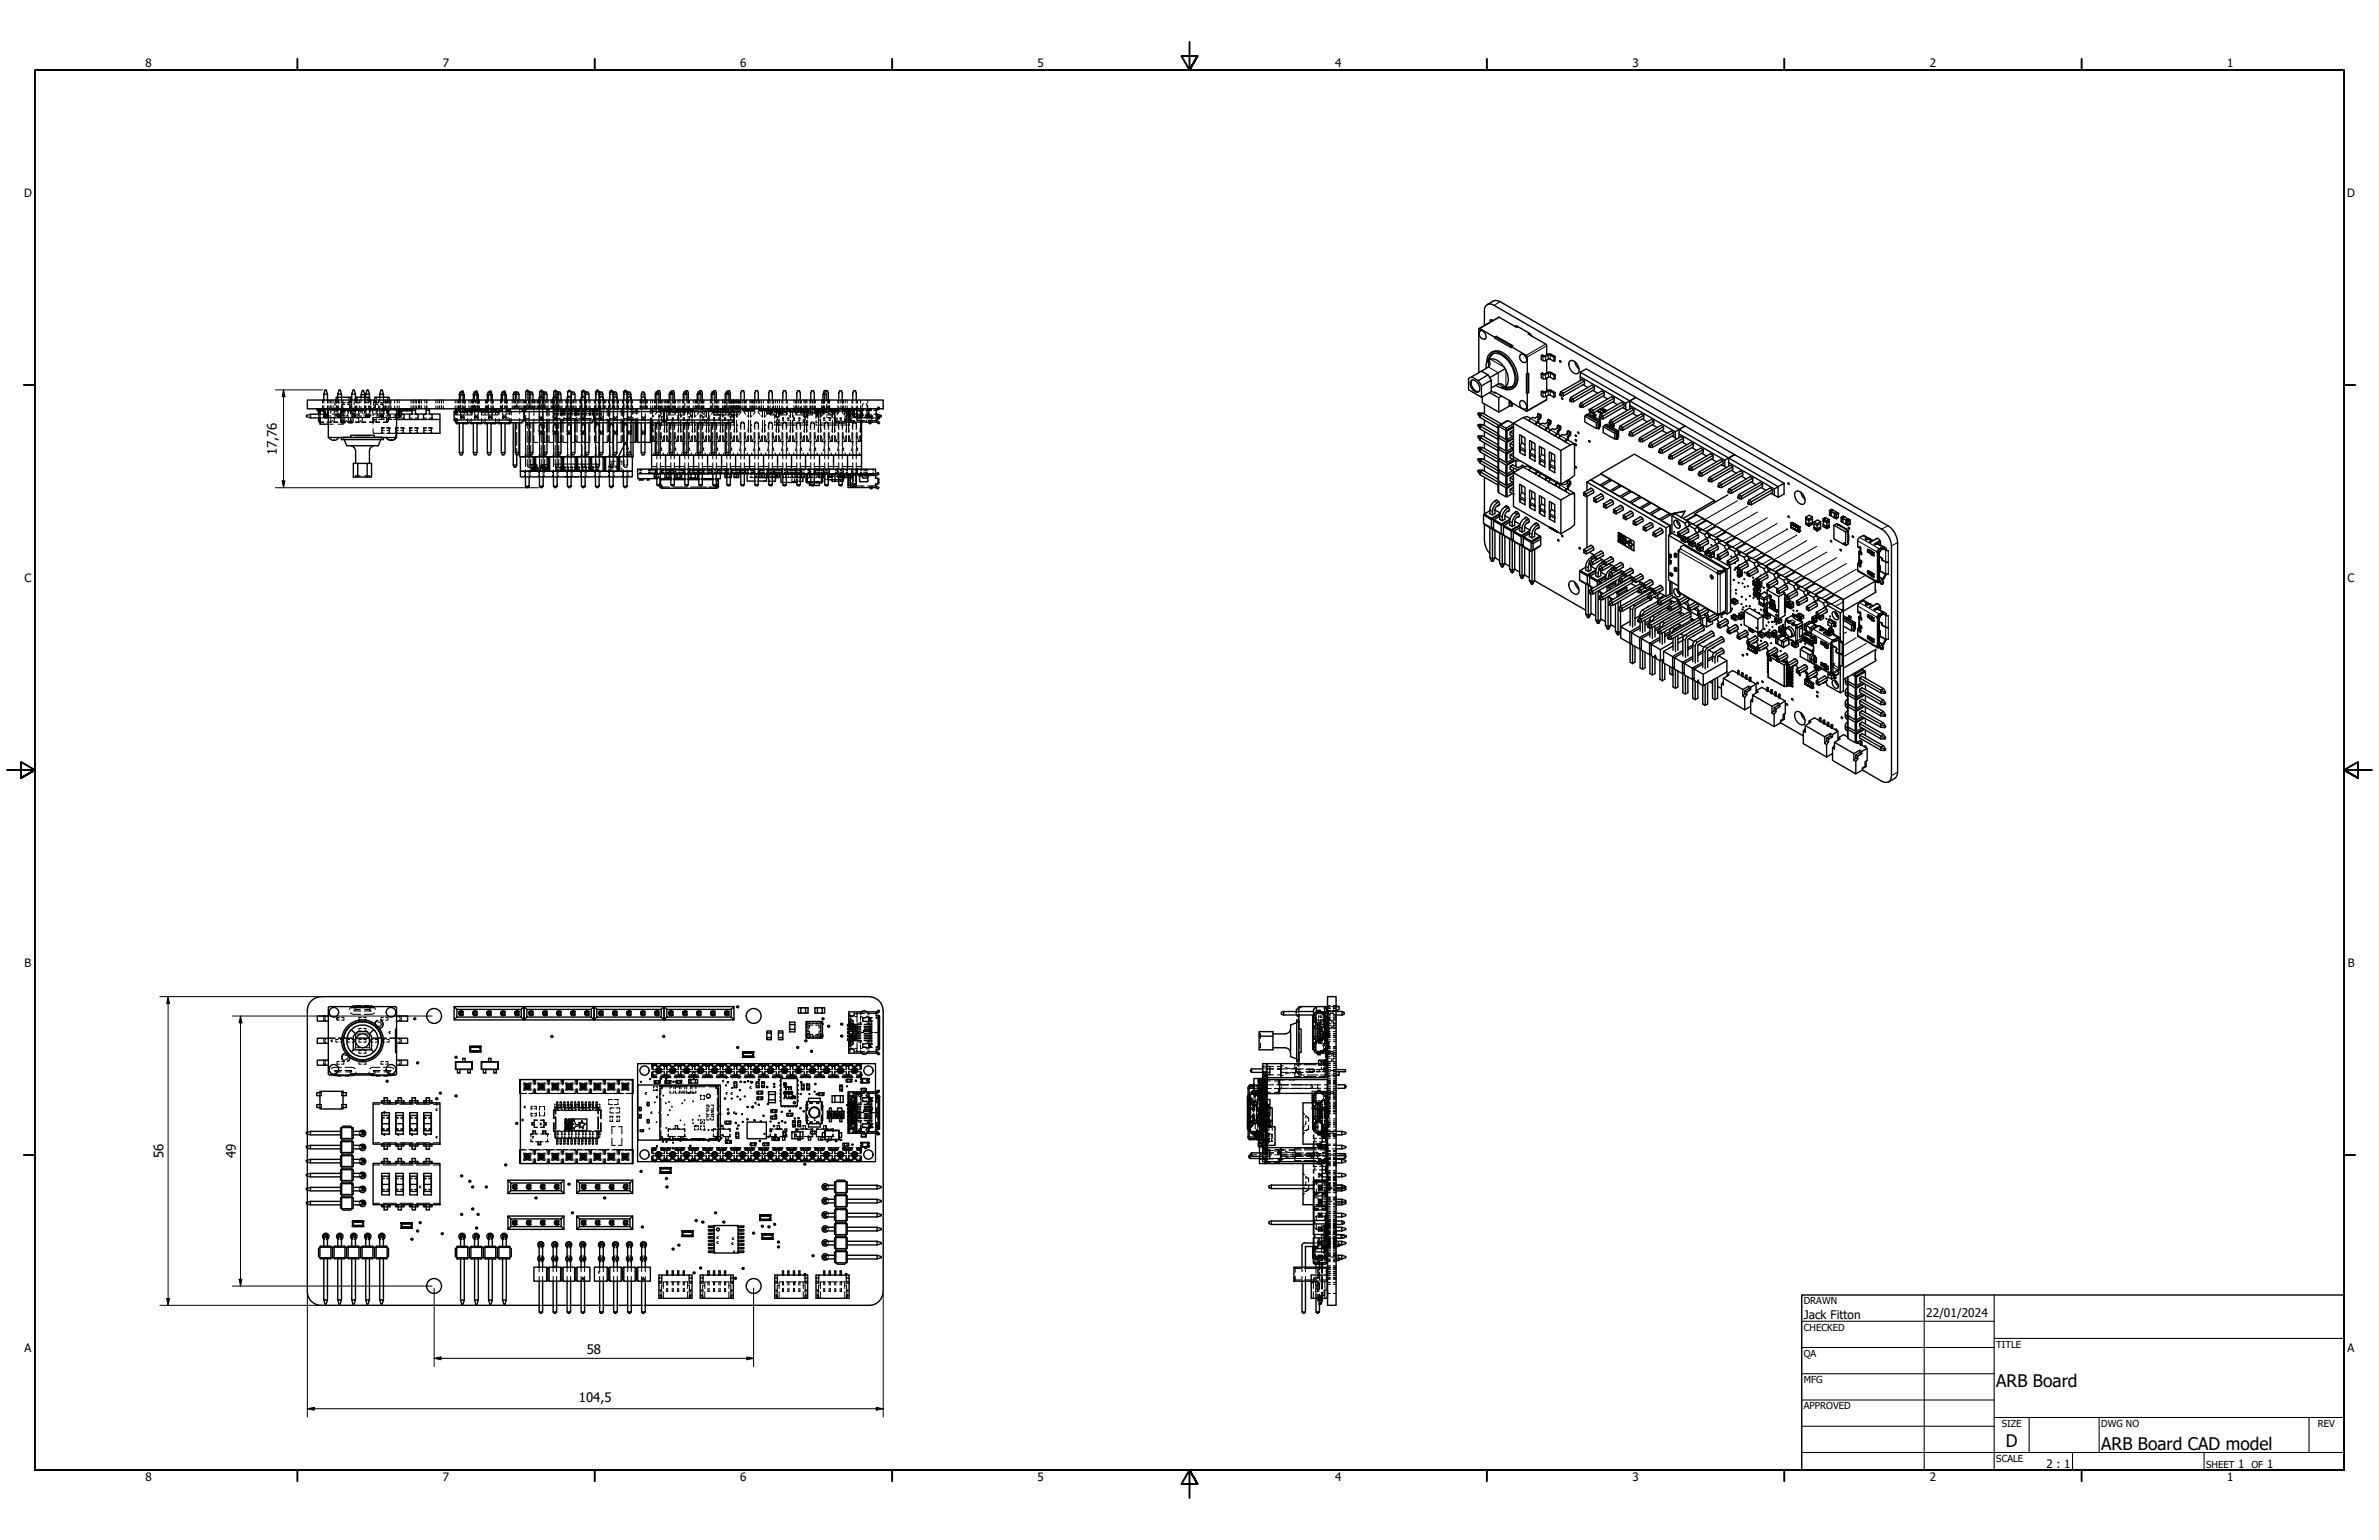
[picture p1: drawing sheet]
<svg xmlns="http://www.w3.org/2000/svg" width="864mm" height="559mm" viewBox="0 0 864 559" stroke-linecap="round" stroke-linejoin="round" font-family="sans-serif">
<defs><g id="words">
<g font-size="6.3">
<text x="724.7" y="503.4">ARB Board</text>
<text x="728.1" y="524.9">D</text>
<text x="762.8" y="526.2">ARB Board CAD model</text>
</g>
<g font-size="4.8">
<text x="100.5" y="165.2" transform="rotate(-90 100.5 165.2)">17,76</text>
<text x="59.3" y="420.3" transform="rotate(-90 59.3 420.3)">56</text>
<text x="85.7" y="420.3" transform="rotate(-90 85.7 420.3)">49</text>
<text x="213" y="491.2">58</text>
<text x="210.1" y="508.7">104,5</text>
</g>
<g font-size="4.3">
<text x="654.8" y="478.6">Jack Fitton</text>
<text x="699.3" y="478">22/01/2024</text>
</g>
<g font-size="4.2">
<text x="52.8" y="24.4">8</text>
<text x="160.8" y="24.4">7</text>
<text x="268.7" y="24.4">6</text>
<text x="376.7" y="24.4">5</text>
<text x="484.6" y="24.4">4</text>
<text x="592.6" y="24.4">3</text>
<text x="700.5" y="24.4">2</text>
<text x="808.5" y="24.4">1</text>
<text x="8.8" y="71.4">D</text>
<text x="852" y="71.4">D</text>
<text x="8.9" y="211.1">C</text>
<text x="852.2" y="211.1">C</text>
<text x="9" y="350.8">B</text>
<text x="852.2" y="350.8">B</text>
<text x="8.9" y="490.5">A</text>
<text x="852.2" y="490.5">A</text>
<text x="742.9" y="532.6">2 : 1</text>
<text x="812.4" y="532.6">1</text>
<text x="823" y="532.6">1</text>
<text x="52.8" y="537.5">8</text>
<text x="160.8" y="537.5">7</text>
<text x="268.7" y="537.5">6</text>
<text x="376.7" y="537.5">5</text>
<text x="484.6" y="537.5">4</text>
<text x="592.6" y="537.5">3</text>
<text x="700.5" y="537.5">2</text>
<text x="808.5" y="537.5">1</text>
</g>
<g font-size="3.5">
<text x="654.8" y="473.2">DRAWN</text>
<text x="654.8" y="482.8">CHECKED</text>
<text x="724.7" y="488.9">TITLE</text>
<text x="654.8" y="492.3">QA</text>
<text x="654.8" y="501.8">MFG</text>
<text x="654.8" y="511.4">APPROVED</text>
<text x="726.7" y="517.7">SIZE</text>
<text x="762.8" y="517.7">DWG NO</text>
<text x="841.4" y="517.7">REV</text>
<text x="724.7" y="530.4">SCALE</text>
<text x="800.9" y="532.6">SHEET</text>
<text x="817.4" y="532.6">OF</text>
</g>
</g></defs>
<!-- layer: Hidden (ANSI) -->
<g fill="none" stroke="#000" stroke-width=".38">
<path d="M115.2 148.5h.3M115.6 150.3v.4M115.6 151.2v.4M115.8 148.5h.3M115.8 148.7l-.2 .3M116.1 150.3h3M116.1 148.3h1.4M116.1 148.3v1.7M116.1 148.3l-.1 .2M116.3 151.6v1.5h1.2M116.6 148.5l-.5 .2M116.7 148.3v.2"/>
<path d="M117.1 145.2v1M117.1 147.3v1l.5 .2M117.5 151.4h.5M117.5 145.2v1M117.5 147.3v1M117.5 148.5v.1M117.5 148.8v1M117.5 150.6v.8M117.7 148.5h-1.4v1.6M117.7 151.3l-.2 .1M117.8 150.4l.2 .2M118 150.9l-.2 .3"/>
<path d="M118 150.6v.1M118 148.5l.9 .2M118 150.6h.1M118 151.1h.1M118 150.2l-.3 .1M118 148.9l.2 1M118.2 150.4l.1 .5M118.2 150.6h.2M118.2 151.1h.2M118.4 150.6v.1M118.4 150.9v.2M118.4 151.4h.5"/>
<path d="M118.4 150.2h.5l-.2 .1M118.4 151.1l.2 .1M118.6 150.4l-.2 .2M118.7 151.3l.2 .1M118.8 148.3h1.3M118.9 145.2v1M118.9 147.3v1M118.9 148.8v1M118.9 150.6v.8M119.1 151.6h-3v1.7h1.4M119.2 151.5h2.5M119.2 150.9h1"/>
<path d="M119.2 153.9h1.8M119.4 145.2v1M119.4 147.3v1M119.9 145.2v1M119.9 147.3v1M120.1 151.6v1.5h-1.3M120.1 148.5v1.6M120.2 145.2v1M120.2 147.3v1M120.3 153.1l-1.5 .2M120.3 148.5l.2 .2M120.5 152.8l.2-.1 .2 .1"/>
<path d="M120.6 148.8h.2M120.6 151.6h3M120.9 145.2v1M120.9 147.3v1M121 159.8h.1M121.1 153.1l1.5 .2M121.1 148.5l-.1 .2M121.2 159.7l.1 .1M121.3 148.3h1.3M121.3 150.9h1.9M121.3 151.6v1.5h1.3M121.3 148.5v1.6"/>
<path d="M121.6 146.4v.8M121.6 147.8v.5M121.6 148.5h1.2M121.7 146l-.1 .3M121.8 145.5l-.1 .3M121.9 145.2v.2M121.9 148.7v.8M121.9 150.2v.7M122.2 145.2v1M122.2 147.3v1M122.3 148.7v.8M122.3 150.2v.7"/>
<path d="M122.6 144.1v2h.8M122.6 147.3v2.5M122.6 150.6v.8M122.6 151.4h5.5M122.7 151.3l-.1 .1M122.9 150.4l.2 .2M122.9 145.2v1M122.9 147.3v1M123.1 150.9l-.2 .3M123.1 150.6v.1M123.1 150.6h.1M123.1 151.1h.1"/>
<path d="M123.1 150.2l-.4 .1M123.3 150.6h.2M123.3 151.1h.2M123.5 150.6v.1M123.5 150.9v.2M123.5 150.2h.5l-.2 .1M123.5 151.1l.1 .1M123.6 151.8l.2 1.5M123.6 150.4l-.1 .2M123.8 148.7l-.2 1.5-3 .1M123.9 148.7h.1M124 144.1v2.1"/>
<path d="M124 147.3v2.5M124 150.6v.8l-.2-.1M124 148.3l1.4 .2M124 148.5h1.2v1.6M124 149.2h1.3M124 153.5h1.3M124 152.8h1.3M124 148.5v1.7M124 151.8v1.7M124 148.5l.2 .2M124 150.9h2.7M124.1 146.1h1.2"/>
<path d="M124.2 153.3l-.2 .2M124.2 146.7h1M124.2 146.7v.6M124.2 147.8v.5M124.3 148.8l1.1 .2M124.5 145.2v1M124.5 147.3v1M124.5 148.7v.8M124.5 150.2v.7M124.5 146.6l-.3 .1M124.5 148.5v1.8M124.5 151.6v2.3h-1.8"/>
<path d="M124.6 159.3v.2M124.7 158.6l.1 .4M124.8 148.7v.8M124.8 150.2v.7M124.8 146.1l-.1 .2M124.9 159.3l.1 .2M125.2 151.6v1.5h-1.3M125.4 153.1l-1.5 .2M125.4 153l-1.1 .2M125.6 152.8l.2-.1 .2 .1M125.6 148.8l.2 .2 .2-.2M125.7 148.3v.2h-2.1"/>
<path d="M126.1 148.7v.8M126.1 150.2v.7M126.1 146.7h.9M126.2 153.1l1.7 .2M126.4 153h.9M126.4 148.5h1.2M126.4 146.1l.2 .2M126.4 151.6v1.5h1.3M126.6 149.2h1.2M126.6 153.5h1.2M126.6 152.8h1.2M126.6 144.1v.7"/>
<path d="M126.6 145.5v.6h-.7M126.8 146.6l.2 .1M126.9 145.2v1M126.9 147.3v1M127 146.7v.6M127 147.8v.5M127.2 145.2v1M127.2 147.3v1M127.3 149v1.3M127.3 151.6v1.4M127.3 153l.1 .2M127.4 148.9l-1 .1"/>
<path d="M127.4 145.2v.2M127.4 158.6h-2.8v.3M127.4 145.5l.2 .3M127.6 146v.3M127.6 146.4v.8M127.6 147.8v.5M127.6 148.7l-.1 .1M127.6 153.3l.2 .2M127.7 148.7l-1.3-.2v1.6M127.7 147.3v1l-1.5 .2M127.7 145.2v1M127.7 148.8v1"/>
<path d="M127.7 150.6l.1 .7M127.8 148.7v1.6M127.8 151.9v1.6M128 148.4h.1M128 148.7l.3 .1M128 150.4l.1 .2M128 148.7v.1M128 148.8h.4M128.1 148.4l-.1 .2M128.1 148.4h.1M128.1 150.9l-.1 .3M128.1 150.6v.1"/>
<path d="M128.1 150.6h.2M128.1 151.1h.2M128.1 150.2l-.3 .1M128.2 151.8l-.1 1.5M128.2 148.7v1.5l.5 .1M128.2 151.6h.5M128.3 148.3v.1M128.3 149h.1M128.3 149h1.1M128.3 148.4h.1M128.4 150.6h.2M128.4 151.1h.2"/>
<path d="M128.5 148.4h.1M128.5 148.8h.2M128.5 150.9h2.7M128.6 147.6v.7M128.6 150.6v.1M128.6 150.9v.2M128.6 148.7h2.4M128.6 151.4h5.5M128.6 150.2h.4l-.2 .1M128.6 151.1l.1 .1M128.7 148.8h.1M128.7 148.4h.1"/>
<path d="M128.7 148.7v.8M128.7 150.2v.7M128.7 145.8l-.1 1.1M128.7 150.4l-.1 .2M128.8 148.8l-.3 .1M128.8 148.8h.1M128.8 158.6h5.6M128.8 145.2l-.1 .3M128.9 148.4l-.1 .2M129 148.5h1.2v1.6M129 148.8h.4M129 144.4v1.5"/>
<path d="M129 147.4v2.4M129 150.6v.8l-.2-.1M129.2 148.3v.2M129.2 148.7v.2M129.2 148.7l.1 .1M129.2 148.4v.2M129.2 148.9h.2M129.3 148.3v.1M129.3 145.2v1M129.3 147.3v1M129.5 148.4h.1M129.5 145.2v1"/>
<path d="M129.5 147.3v1M129.5 148.8h.4M129.6 145.2v.3M129.6 145.8v.3h1.3M129.7 148.8h.1M129.7 148.4h.1M129.7 148.4l.1 .1M129.7 148.4v.2M129.7 148.7v.1M129.8 148.7l-.2 .2M130 148.8h.2M130.2 148.8h.2"/>
<path d="M130.2 148.8h.1M130.2 148.4v.2zM130.2 148.8l.2 .1M130.2 148.4h.1M130.2 151.6v1.5h-1.2M130.3 148.3v.1M130.3 148.7v.8M130.3 150.2v.7M130.3 148.3l.2 .2M130.4 145.2v1M130.4 147.3v1l-1.4 .1M130.5 150.2l-1.2 .1"/>
<path d="M130.5 153.1l-1.5 .2M130.6 148.4h.1M130.6 148.9h.1M130.6 148.8h.3M130.7 148.8h.1M130.7 148.4h.1M130.7 148.3v.1M130.7 152.8l.2-.1 .2 .1M130.7 148.8l.2 .2 .2-.2M130.7 148.9h.1M130.7 148.4h.2M130.8 148.8v.1"/>
<path d="M130.8 148.3l-.1 .3M131.1 147.4l-.2 2.3M131.1 144.1v1.7M131.1 148.4h.1M131.1 148.8h.1M131.1 151.3l-1.8 .3M131.2 148.4v.2M131.2 148.8v.1M131.2 148.3v.2M131.2 148.9h.2M131.3 148.8h.1M131.3 148.4h.1"/>
<path d="M131.3 148.3v.1M131.3 148.9h.1M131.3 148.3h.1M131.3 153.1l1.5 .2M131.4 148.3l-.1 .2M131.5 151.6v1.5h1.3M131.6 148.4h.1M131.7 148.3v.1M131.7 149h-1.1M131.9 148.4h.1M131.9 148.8h.1M132 148.7l-.2 .1"/>
<path d="M132 148.3v.3M132 150.9h2.7M132.2 148.7h2.4v.8M132.3 145.2v1M132.3 147.3v1M132.4 147.4v1.7l-.4 1.3M132.4 144.1v1.7M132.5 148.5h-1v1.6M132.7 145.2v1M132.7 147.3v1M132.8 148.3l-1.5 .1M132.8 144.1v1.6"/>
<path d="M132.8 147.3v2.5M132.8 150.6l.1 .7M132.8 148.7v.8M132.8 150.2v.7M133 150.4l.2 .2M133.2 150.9l-.2 .3M133.2 150.6v.1M133.2 150.6h.1M133.2 151.1h.1M133.2 150.2l-.3 .1M133.5 150.6h.2M133.5 151.1h.2"/>
<path d="M133.5 148.5h1.1M133.6 145.2v.3M133.6 145.8v.3h-1.3M133.7 150.6v.1M133.7 150.9v.2M133.7 150.2h.4l-.2 .1M133.7 151.1l.1 .1M133.8 150.4l-.1 .2M133.9 145.2v1M133.9 147.3v1M133.9 151.3l.2 .1M134.1 144.1v1.6"/>
<path d="M134.1 147.3v2.5M134.1 150.6v.8M134.1 148.3h1.3M134.4 145.2v.3M134.5 145.8l.1 .3M134.6 150.2v.7M134.6 145.2v1.7M134.6 147.3v1M135.3 151.6v1.5h-1.3M135.3 151.5h5M135.3 148.7v1.5M135.4 155.6v1.6h3.5"/>
<path d="M135.4 151.6v2.3M135.4 152.2h1.1M135.6 153.1l-1.5 .2M135.6 146.4v.8M135.6 147.8v.5M135.6 148.6l.2 .1M135.7 146l-.1 .3M135.8 152.8l.2-.1 .1 .1M135.8 145.5l-.1 .3M135.8 158.6h2.8v.3M135.9 145.2l-.1 .2M136 145.2v1"/>
<path d="M136 147.3v1M136.1 148.8h-.3M136.2 146.7h1M136.2 146.7v.6M136.2 147.8v.5M136.3 145.2v1M136.3 147.3v1M136.3 153.1l1.6 .2M136.5 146.6l-.3 .1M136.5 150.9h2.7M136.6 151.6v1.5h1.3M136.7 144.1v.7"/>
<path d="M136.7 145.5v.6h.7M136.8 146.1l-.1 .2M137 148.7v.8M137 150.2v.7M137.4 145.2v1M137.4 147.3v1M137.5 152.2h2M137.9 148.5h-1.3v1.6M137.9 148.3l-1.6 .2M137.9 144.1v1.6M137.9 147.3v2.5M137.9 150.6l.1 .7"/>
<path d="M137.9 146.1h1.3M138 150.3l.3-.1v.9M138.1 150.4l.3 .2M138.1 146.7h.9M138.3 148.7v.8M138.3 151.1h.1M138.3 159.3l-.1 .2M138.3 151.1l-.2 .1M138.4 146.1l.2 .2M138.5 158.6l-.1 .4M138.5 151.2v.6l1-.1M138.5 152v.2"/>
<path d="M138.6 151.1h.1M138.6 155.4v.6M138.6 156.6v.6M138.6 159.3v.2M138.7 156.8v.4h.8M138.7 156.2h.8M138.7 155.2v.5M138.7 156v.5M138.7 148.7v.8M138.7 151.1l.2 .1M138.8 150.4l-.3 .1v.3M138.8 146.6l.2 .1"/>
<path d="M138.9 150.4l-.3 .2M138.9 150.2h-3.5v.7M139 150.3l.2-.1h-.5v.9M139 146.7v.6M139 147.8v.5M139 151.3l.2 .1M139.1 148.5h1.3v1.6M139.2 150.6v.8h-.5M139.2 144.1v2.1M139.2 147.3v2.5M139.2 148.3h1.3M139.2 153.3h1.3"/>
<path d="M139.4 148.8v.1M139.4 148.3v.2M139.4 148.7v.1M139.4 149v.4M139.4 149.9v.3l-.3 .1M139.4 148.8h.4M139.5 155.2h-.9v.2h.9M139.7 145.2v1M139.7 147.3v1M140 145.2v1M140 147.3v1M140 150.9h1.9"/>
<path d="M140.2 145.2v1M140.2 147.3v1M140.3 148.8h.4M140.4 151.6v1.5h-1.3M140.4 155.2h1v.8M140.4 157.2h4.2M140.4 156.2h.9M140.4 155.4h.9M140.5 148.3v1.7M140.5 151.6v1.7M140.5 148.3l.2 .2M140.6 150.2h3.4"/>
<path d="M140.6 152.2h1.7M140.7 148.7v.1M140.7 144.1v.7M140.7 145.5v.6h-.8M140.7 148.3v.2M140.7 148.8v.6M140.7 149.9v.3l.3 .1M140.7 153.1l-.2 .2M140.8 148.7v.8M140.8 150.2v.7M140.9 148.7l.1 1.5M140.9 145.2v1"/>
<path d="M140.9 147.3v1M141 151.4l-.1 1.6M141.2 145.2v1M141.2 147.3v1M141.2 148.7v.8M141.2 150.2v.7M141.3 150.4l.3 .1v.3M141.3 155.2v.5M141.3 156v.5M141.3 156.8v.4M141.4 156.6v.6M141.4 145.2v.2"/>
<path d="M141.5 145.5v.3M141.5 151.5h2.5M141.6 146v.3M141.6 146.4v.8M141.6 147.8v.5M141.6 151.2v.6l-1-.1M141.6 152v.2M141.9 145.2v1M141.9 147.3v1M142 159.7l.1 .1M142.9 150.9h1.1M142.9 152.2h.8"/>
<path d="M143.3 145.2v1M143.3 147.3v1M143.6 151.2v.6l1-.1M143.6 152v.2M143.6 158.5v.3M143.6 155.4v.6M143.6 156.6v.6M143.7 150.4l-.1 .4M143.7 157.9l-.1 .3M143.8 156v.2h.8M143.8 155.2v.5M143.8 156.2v.3"/>
<path d="M143.8 156.8v.4M143.8 157.9h.2M143.8 152.2h.2M143.8 150.4h.2M144.2 145.2v1M144.2 147.3v1M144.5 150.2h.4M144.6 155.2h-1v.2h1M144.9 145.2v1M144.9 147.3v1M145.2 148.8h.2M145.2 151.4l-.3 .1"/>
<path d="M145.4 150.2h.3M145.5 156.2h.9M145.5 155.2h.9v.8M145.5 155.4h.9M145.6 148.3v.2zM145.6 150.4l-.1 .8M145.6 148.4h.1M145.7 149.2l-.1 .7M145.7 151.7h1M145.7 148.7v.5M145.7 148.4v.1M145.8 148.4h.1"/>
<path d="M145.8 148.8h.1M145.9 148.8h-.4h.8M145.9 148.8h.1M145.9 148.4h.1M146 149h-.1h.8M146.1 148.4h.1M146.2 148.4h.1M146.3 148.3v.1M146.4 155.2v.5M146.4 156v.5M146.4 156.8v.4h-.9M146.4 156.6v.6"/>
<path d="M146.5 148.8l-.4 .1M146.5 148.4l-.1 .2M146.7 148.4h.3M146.7 148.8h.3M146.8 148.8h.1M146.8 148.4h.1M146.9 148.8h.1M146.8 148.7l.2 .2M146.8 148.3v.3M146.9 148.3v.1M147.1 148.4h.1M147.1 148.8h.2"/>
<path d="M147.3 148.8h.1M147.3 148.4h.1M147.3 148.3v.1M147.3 149h.7M147.4 148.8l-.2 .1M147.4 148.8h.1M147.5 148.4l-.1 .2M147.6 148.4h.4M147.6 148.8h.4M147.8 148.8h.1M147.8 148.7l.2 .2M147.8 148.4h.1"/>
<path d="M147.8 148.4v.1M147.8 148.4v.2M147.8 148.7v.1M147.9 148.3v.1M148.1 148.4h.1M148.1 148.8h.2M148.3 148.8h.1M148.3 148.4v.2M148.3 148.4h.1M148.3 148.3v.1M148.3 148.7v.1M148.7 151.7h1"/>
<path d="M148.7 155.4v.6M148.7 156.6v.6M148.8 148.8h.1M148.8 148.4h.1M148.8 148.4v.2M148.8 148.7v.1M148.8 156.8v.4h.9M148.8 156.2h.9M148.8 155.2v.5M148.8 156v.5M148.9 148.3v.1M148.9 148.4h.1"/>
<path d="M148.9 148.8h.1M149.2 148.4h.1M149.2 148.8h.3M149.2 145.2v1M149.2 147.3v1M149.3 148.3v.1M149.3 148.8v.1M149.3 148.4h.1M149.5 148.4h.1M149.5 148.8h.1M149.5 148.7v.1M149.6 148.4l-.1 .2"/>
<path d="M149.6 150.2h.4M149.7 155.2h-1v.2h1M149.9 145.2v1M149.9 147.3v1M150.2 145.2v1M150.2 147.3v1M150.4 150.2h.4M150.6 155.2h.8v2h-.8M150.6 156.2h.8M150.6 155.4h.8M150.7 151.7h1.1M150.9 145.2v1"/>
<path d="M150.9 147.3v1M151.3 145.2v1M151.3 147.3v1M152 145.2v1M152 147.3v1M152.2 145.2v1M152.2 147.3v1M152.3 145.2v1M152.3 147.3v1M152.9 145.2v1M152.9 147.3v1M153 145.2v1"/>
<path d="M153 147.3v1M153.7 151.7h1M153.8 155.4l.1 .3M153.8 156.6v.6M153.9 155.2v.2h.8M153.9 156.8v.3M153.9 157.2h.8M153.9 156v.5M153.9 157.2h.1M153.9 156.2h.8M154.2 145.2v1M154.2 147.3v1"/>
<path d="M154.7 150.2h.4M154.7 155.2h-.9v.8M154.9 145.2v1M154.9 147.3v1M155.5 150.2h.4M155.6 155.2h.9v2h-.9M155.6 156.2h.9M155.6 155.4h.9M155.8 151.7h1M158.2 145.2v1M158.2 147.3v1M158.9 145.2v1"/>
<path d="M158.9 147.3v1M159.5 145.2v1M159.5 147.3v1M160.2 145.2v1M160.2 147.3v1M160.3 145.2v1M160.3 147.3v1M160.9 145.2v1M160.9 147.3v1M165.2 145.2v1M165.2 147.3v1M165.3 151.6v1.2"/>
<path d="M165.4 149.4h.8M165.4 149.7h.8M165.4 149.2v.3M165.4 149.6v.5M165.4 150.3v.3h2.4M165.4 148.8v.2M165.5 149.1l-.2 1.3M165.7 148.5h1.9M165.8 148.7h1.3M165.8 148.7v1.5M165.8 151.8v1.6M165.8 148.7l-.1 .2"/>
<path d="M165.9 145.2v1M165.9 147.3v1M165.9 151.9v1.5M166.1 148.4v.1M166.1 148.7v.3M166.1 149.1v.4M166.1 149.6v.1M166.4 145.2v1M166.4 147.3v1M166.6 145.2v1M166.6 147.3v1M166.8 153.5h.4"/>
<path d="M166.8 145.2v1M166.8 147.3v1M166.8 153.7h.4M166.9 148.4v.1M166.9 148.7v.3M166.9 149.1v.4M166.9 149.6v.1M167.1 149.4h1.1M167.1 149.7h1.1M167.2 148.9h-1.3v1.5M167.2 151.9h.4M167.2 143.4h.2"/>
<path d="M167.2 143.4v2.4M167.2 146.9v3.3M167.2 151v.9M167.2 150.6l.1 .1M167.3 145.2v1M167.3 147.3v1M167.3 151.8l-.1 .1M167.3 143l-.1 .4M167.4 150.9l.2 .1M167.5 142.2l-.1 .4M167.6 151.3l-.2 .3M167.6 151v.1"/>
<path d="M167.6 151h.2M167.6 151.4h.2M167.6 153.5h.5M167.6 153.7h.5M167.8 143.4h.3M167.9 151h.2M167.9 151.4h.2M168 149.2v.3M168 148.6v.4M168 145.2v1M168 147.3v1.2M168 149.6v.1"/>
<path d="M168 148.7h.2M168.1 145.2v1M168.1 147.3v1M168.1 151v.1M168.1 151.3v.1M168.1 150.6h.4l-.2 .1M168.1 151.9h.4M168.1 151.4l.1 .2M168.2 150.9l-.1 .1M168.3 151.8l.2 .1M168.5 148.9h1.2v1.5M168.5 145.2v1"/>
<path d="M168.5 147.3v1M168.5 148.7h1.6M168.5 149.4h1.2M168.5 145.2v1.4M168.5 148v2.2M168.5 151v.9M168.8 149.6l-.3 .1M168.8 148.6v.4M168.8 149.2v.3M168.8 149.7h.9M168.9 145.2v1M168.9 147.3l-.1 1.2"/>
<path d="M169.4 148.5h1.9v.3M169.7 151.9v1.5M169.8 148.7l.2 .3M169.8 148.4v.1M169.8 148.7v.3M169.8 149.1v.4M169.8 149.6v.1M170.2 149.2l.2 .2 .2-.2M170.2 153.3l-.1 .1M170.2 145.2v1M170.2 147.3v1M170.3 153.2h.2"/>
<path d="M170.4 148.7h.4M170.6 149.4h.8M170.6 148.3v.2M170.6 148.7v.2M170.6 153.3l.1 .1M170.6 149.7h.8M170.6 148.7l.4 .1M170.7 148.4l-.1 .2M170.8 148.4h.1M170.8 148.8l-.2 .1M170.8 148.7v.3l.1-.3h1.4M170.8 148.4v.1"/>
<path d="M170.8 149.1v.4M170.8 149.6v.1M170.9 148.3v.1M170.9 149h.1M170.9 149h1.1M170.9 145.2v1M170.9 147.3v1.1M171 151.9v1.5M171.1 148.8h.3M171.1 148.4h.1M171.3 148.4h.1M171.3 148.3v.1"/>
<path d="M171.3 145.2v1M171.3 147.3v1M171.3 150.3v.3h-2.3M171.4 148.8l-.3 .1M171.4 148.8h.1M171.4 149.1v.3M171.4 149.4v.1M171.4 149.6v.1M171.4 149.7v.4M171.5 145.2v1M171.5 147.3l-.1 1.3M171.6 145.2v1"/>
<path d="M171.6 147.3v1l.4 .1M171.6 148.8h.4M171.8 148.4h.1M171.8 148.8h.1M171.8 148.9h.1M171.8 147.3v1.2v-.2M171.8 148.9h.2M171.8 153.5h.5M171.8 145.2v1M171.8 148.7v.2M171.8 153.7h.5M171.9 148.3v.1"/>
<path d="M172 145.2v1M172 147.3v1M172.1 148.4h.1M172.1 148.9h.2M172.1 148.8h.4M172.3 148.8h.1M172.3 148.4v.2M172.3 148.4h.2M172.3 148.3v.1M172.3 148.9h-1.3v1.5M172.3 151.9h.4M172.3 143.4h.2"/>
<path d="M172.3 143.4v2.4M172.3 146.9v3.3M172.3 151v.9M172.3 148.7v.1M172.4 148.3v.2M172.4 148.7v.2M172.4 151.8l-.1 .1M172.4 143l-.1 .4M172.5 150.9l.2 .1M172.6 142.2l-.1 .4M172.7 145.2v1M172.7 147.3l.1 1.1"/>
<path d="M172.7 148.8h.1M172.7 151.3l-.2 .3M172.7 151v.1M172.7 150.6l-.3 .1M172.7 151h.1M172.7 151.4h.1M172.7 153.5h.5M172.7 153.7h.5M172.8 148.8h.1M172.8 148.4h.1M172.8 148.3v.2zM172.8 148.7l.2 .2"/>
<path d="M172.8 143.4h.4M172.9 148.4h.1M172.9 148.8h.1M173 151h.2M173 151.4h.2M173.2 148.4h.1M173.2 145.2v1M173.2 147.3v1M173.2 151v.1M173.2 151.3v.1M173.2 150.6h.4l-.2 .1M173.2 149h1"/>
<path d="M173.2 151.9h.4M173.2 148.8h.3M173.2 151.4l.1 .2M173.3 148.3v.1M173.3 150.9l-.1 .1M173.4 145.2v1M173.4 147.3v1.3M173.4 148.7l-.2 .2M173.4 151.8l.2 .1M173.5 148.9h1.3v1.5M173.5 145.2v1M173.5 147.3l-.1 1.1"/>
<path d="M173.6 148.7h1.3l.2 .3M173.6 145.2v1.4M173.6 148v2.2M173.6 151v.9M173.7 148.4h.1M173.7 148.8h.1M173.8 148.3v.2zM173.8 148.7l.3 .2M173.9 148.8h.1M173.9 148.4h.1M173.9 148.3v.1M173.9 148.9h.1"/>
<path d="M173.9 145.2v1M173.9 147.3v1M174 145.2v1M174 147.3l-.1 1.1M174.1 148.4h.1M174.1 148.8h.3M174.2 148.8h.1M174.2 148.4h.1M174.2 148.9h.1M174.3 148.3v.1M174.3 148.8v.1M174.3 149h.1"/>
<path d="M174.3 148.4h.1M174.5 148.4h.1M174.5 148.8h.1M174.6 148.7l-.3 .2M174.6 148.3v.3M174.8 149.4h.8M174.8 149.1v.4M174.8 149.6v.5M174.8 149.7h.8M174.8 150.3v.3h2.4M174.8 151.9v1.5M175.3 149.2l.2 .2 .1-.2"/>
<path d="M175.3 153.3l-.2 .1M175.4 153.2h.2M175.5 148.7h.2M175.5 148.4v.1M175.5 148.7v.3M175.5 149.1v.4M175.5 149.6v.1M175.6 153.3l.2 .1M176.1 151.9v1.5M176.2 145.2v1M176.2 147.3v1M176.3 148.4v.1"/>
<path d="M176.3 148.7v.3M176.3 149.1v.4M176.3 149.6v.1M176.5 149.4h1.1M176.5 149.7h1.1M176.6 145.2v1M176.6 147.3v1M176.7 145.2v1M176.7 147.3v1M176.9 145.2v1M176.9 147.3v1M176.9 153.5h.5"/>
<path d="M176.9 153.7h.5M177.2 148.5h-2.4v.3M177.4 148.9h-1.3v1.5M177.4 149.2v.3M177.4 148.6v.4M177.4 151.9h.4M177.4 143.4h.2M177.4 143.4v2.4M177.4 146.9v3.3M177.4 151v.9M177.5 151.8l-.1 .1M177.5 143l-.1 .4"/>
<path d="M177.6 148.7h-1.6l-.2 .3M177.6 150.9l.2 .1M177.7 142.2l-.2 .4M177.8 151.3l-.2 .3M177.8 151v.1M177.8 150.6l-.3 .1M177.8 151h.1M177.8 151.4h.1M177.8 153.5h.4M177.8 153.7h.4M177.9 148.7h.3M177.9 149.4h1.2"/>
<path d="M177.9 143.4h.3M178.1 151h.1M178.1 151.4h.1M178.2 149.6l-.3 .1M178.2 148.7v.3M178.2 145.2v1M178.2 147.3v1.2M178.2 148.6v.1M178.2 149.2v.3M178.2 151v.1M178.2 151.3v.1M178.2 151.9h.5"/>
<path d="M178.2 151.4l.2 .2M178.2 149.7h.9M178.4 148.5h2.3l.1 .3M178.4 150.9l-.2 .1M178.5 151.8l.2 .1M178.6 148.9h1.3v1.5M178.6 145.2v1M178.6 147.3v1M178.7 148.7h1.4M178.7 150.6l-.2 .1M178.7 145.2v1.4M178.7 148v2.2"/>
<path d="M178.7 151v.9M179.1 145.2v1M179.1 147.3v1M179.3 148.4v.1M179.3 148.7v.3M179.3 149.1v.4M179.3 149.6v.1M179.9 151.9v1.5M180 149.4h.8M180 149.7h.8M180.1 148.7v.3l-.1-.3M180.1 148.4v.1"/>
<path d="M180.1 149.1v.4M180.1 149.6v.1M180.3 149.2l.2 .2 .2-.2M180.3 153.3l-.1 .1M180.5 153.2h.2M180.7 153.3l.1 .1M180.8 150.3l-.1 .3h-2.5M180.8 149.1v.3M180.8 149.7v.4M180.8 149.4v.1M180.8 149.6v.1M181.2 151.9v1.5"/>
<path d="M181.7 145.2v1M181.7 147.3v1M181.8 145.2v1M181.8 147.3v1M182 153.5h.4M182 145.2v1M182 147.3v1M182 153.7h.4M182.4 148.9h-1.2v1.5M182.4 148.7h-1.3l-.2 .3M182.4 151.9h.5M182.4 143.4v2.4"/>
<path d="M182.4 146.9v3.3M182.4 151v.9M182.4 143.4h.3M182.6 151.8l-.2 .1M182.6 143l-.2 .4M182.7 150.9l.2 .1M182.8 142.2l-.2 .4M182.9 151v.1M182.9 151.3v.1M182.9 150.6l-.3 .1M182.9 151h.1M182.9 151.4h.1"/>
<path d="M182.9 153.5h.4M182.9 153.7h.4M182.9 151.4l-.2 .2M183 143.4h.3M183.1 151.4h.2M183.3 145.2v1M183.3 147.3v1M183.3 151v.1M183.3 151.3v.1M183.3 150.6h.5l-.2 .1M183.3 151.4l.2 .2M183.5 150.9l-.4 .1"/>
<path d="M183.6 151.8l.2 .1M183.7 148.9h1.3v1.5M183.7 145.2v1M183.7 147.3v1M183.8 151v.9h-.5M183.8 148.7h1.3M183.8 145.2v1.4M183.8 148v2.2M184 145.2v1M184 147.3v1M184.1 145.2v1M184.1 147.3v1"/>
<path d="M184.4 151.4v1l.3 .3M184.7 149l-.3 .4v1M185 151.9v1.5M185.1 148.7v1.6M185.1 151.8v1.6M185.1 148.7l.2 .2M185.4 148.3l-.4 .4M185.5 149.1l.1 1.5M185.6 151.9v1.3l-.2 .2-.4-.3M185.9 145.2v1M185.9 147.3v1M186.3 145.2v1"/>
<path d="M186.3 147.3v1M186.8 145.2v1M186.8 147.3v1M187.1 145.2v1M187.1 147.3v1M187.3 145.2v1M187.3 147.3v1M187.3 142.4l.1 .3M187.5 142.9l.1 1.9M187.6 146.6v1.7M187.6 153.4v2.4M187.6 156.9v4.7"/>
<path d="M188 145.2v1M188 147.3v1M188.4 145.2v1M188.4 147.3v1M188.7 151.8v1.6M188.8 145.2v1M188.8 147.3v1M188.8 148.4h-.1v1.7M189.1 148.4h.3M189.2 153.4h.7M189.5 145.2v1M189.5 147.3v1"/>
<path d="M190.2 145.2v1M190.2 147.3v1M190.4 145.2v1M190.4 147.3v1M190.6 153.4h.7M190.8 154.3h.4M190.8 154.3v2.5M190.8 158.1v5M190.8 145.2v1M190.8 147.3v2.2M190.8 150.7v3.8M190.8 155.8v5.3"/>
<path d="M190.8 151.9h.4M190.9 145.2v1M190.9 147.3v1M190.9 154.1l-.1 .2M191 145.2v1M191 147.3v1M191.1 154l.2-.2 .5 .2M191.2 148.4h2.3M191.4 143.1h.2M191.4 143.1v1.7M191.4 146.6v1.7M191.4 153.4v2"/>
<path d="M191.4 156.5v4M191.5 142.8l-.1 .3M191.6 151.9h.5M191.8 142.2l-.2 .3M191.8 145.2v1M191.8 147.3v1M191.8 143.1h.3M191.9 154.1l.2 .2h-.5M192 142.2h.1M192.1 149.2v20.1M192.2 145.2v3.1M192.4 145.2v1"/>
<path d="M192.4 147.3v1M192.4 142.4l.1 .3M192.6 142.9l.1 1.9M192.7 146.6v1.7M192.7 153.4v2M192.7 156.5v4M193 145.2v1M193 147.3v1M193.2 145.2v1M193.2 147.3v1M193.5 145.2v1M193.5 147.3v1"/>
<path d="M193.8 152v4.8M193.8 158.1v2.4h1.5M193.9 145.2v1M193.9 147.3l-.1 3.4M193.9 147.3v1M194.2 145.2v1M194.2 147.3v1M194.8 148.4h4.7M194.9 145.2v1M194.9 147.3v1M195.3 145.2v1M195.3 147.3v1"/>
<path d="M195.5 145.2v1M195.5 147.3v1M195.7 145.2v2.2M195.7 148.6v4.5M195.7 154.2v2.6M195.7 157.2v.4M195.7 157.6h.5M195.8 154.3v2.5M195.8 158.1v5M195.8 154.3h.5M195.9 145.2v2.7M195.9 149.2v5.3"/>
<path d="M195.9 155.8v5.3M195.9 152.3l-.2 .2h.5M195.9 151.9h.4M195.9 144.3h.3M195.9 157.4l-.2 .2M196 144l-.1 .1M196 154.1l-.2 .2M196 156.7l.2 .1M196 151.6l.2 .2M196.1 145.2v1M196.1 147.3v1M196.2 151.3h-.5l.2 .1"/>
<path d="M196.2 156.3h-.5l.2 .2M196.2 151.8h.1M196.2 152h.1M196.2 156.8v.1M196.2 157v.1M196.2 154l.2-.2 .4 .2M196.2 156.8h.1M196.2 157.1h.1M196.2 157.1l-.2 .2M196.2 152l-.2 .2M196.3 143.8l-.2 .1M196.4 152h.1"/>
<path d="M196.4 157.1l.3 .2M196.4 143.8l.3 .1M196.4 151.8h.1M196.5 143.1v1.7M196.5 146.6v1.7M196.5 151.8h.1M196.5 152h.1M196.5 153.4v2M196.5 156.5v4M196.5 143.1h.2M196.5 152l.2 .2M196.5 151.3h.5l-.2 .1"/>
<path d="M196.5 142.8v.3M196.5 156.3h.5l-.2 .2M196.5 157.6h.5M196.6 144.3h.4M196.7 156.7l-.3 .1M196.7 151.6l-.2 .2M196.7 151.9h.5M196.8 145.2v1M196.8 147.3v1M196.8 152.3l.2 .2h-.5M196.8 144.1l.2 .2M196.8 157.4l.2 .2"/>
<path d="M196.9 142.2l-.2 .3M196.9 147.3l.1 5.5M196.9 143.1h.3M197 144.3v2.4M197 154.1v2.7M197 157.2v.4M197 154.1l.2 .2h-.5M197 142.2h.2M197.2 149.2v20.1M197.2 145.2v3.1M197.4 145.2v1M197.4 147.3v1"/>
<path d="M197.5 145.2v1M197.5 147.3v1M197.5 142.4v.3M197.7 142.9v1.9M197.7 146.6v1.7M197.7 153.4v2M197.7 156.5v4M198.1 145.2v1M198.1 147.3v1M198.4 158.1l.2 2.3M198.4 152v4.8M198.6 145.2v1"/>
<path d="M198.6 147.3v1M198.6 148.5l-.2 2.2M198.8 148.7l.1 .1M198.9 148.8v2.3M198.9 152.1v4.6M198.9 157.8v2.3M198.9 145.2v1M198.9 147.3v1M199 148.7l-.1 .1M199.2 148.5l.1 2.2M199.3 152v4.8M199.3 158.1v2.4"/>
<path d="M200 145.2v1M200 147.3v1M200.3 145.2v1M200.3 147.3v1M200.5 145.2v1M200.5 147.3v1l4.9 .1M200.7 145.2v3.1M200.8 148.6v4.5M200.8 154.2v2.6M200.8 157.2v.4M200.8 157.6h.4M200.9 150.1v.1"/>
<path d="M200.9 150.4v.2M200.9 154.3v2.5M200.9 158.1v5M200.9 150.6h.2M200.9 154.3h.5M200.9 150.6l.1 .4M201 149.6l-.1 .5h.2M201 145.2v2.7M201 149.2v5.3M201 155.8v5.3M201 152.3l-.2 .2h.4M201 151.9h.4"/>
<path d="M201 157.4l-.2 .2M201 144.3h.3M201 144v.1M201.1 154.1l-.2 .2M201.1 156.7l.2 .1M201.1 151.6l.2 .2M201.1 151.4l.1 .4h2.2M201.2 145.2v1M201.2 147.3v1M201.2 151.3h-.4l.2 .1M201.2 156.3h-.4l.2 .2M201.3 151.8h.1"/>
<path d="M201.3 152h.1M201.3 156.8v.1M201.3 157v.1M201.3 150.6h.5M201.3 154l.2-.2 .4 .2M201.3 157.1l-.2 .2M201.3 156.8h.1M201.3 157.1h.1M201.3 152l-.2 .2M201.3 150.1h.5M201.4 143.8l-.2 .1M201.4 148.8h.4"/>
<path d="M201.4 148.3v.2M201.4 148.7v.6M201.4 149.6v.6M201.4 150.4v.2M201.5 152h.1M201.5 143.8l.2 .1M201.5 157.1l.2 .2M201.5 151.8h.1M201.5 143.1v1.7M201.5 146.6v1.7M201.5 153.4v2M201.5 156.5v4"/>
<path d="M201.5 143.1h.2M201.5 152l.2 .2M201.6 151.3h.5l-.2 .1M201.6 142.8l-.1 .3M201.6 156.3h.5l-.2 .2M201.6 157.6h.5M201.7 144.3h.4M201.7 156.7l-.2 .1M201.7 151.6l-.2 .2M201.8 151.9h.4M201.9 152.3l.2 .2h-.5M201.9 144.1l.2 .2"/>
<path d="M201.9 157.4l.2 .2M201.9 145.2v1M201.9 147.3v1M202 142.2l-.3 .3M202 147.3l.1 5.5M202 143.1h.2M202.1 144.3v2.4M202.1 154.1v2.7M202.1 157.2v.4M202.1 154.1l.1 .2h-.4M202.1 148.8h.4M202.1 142.2h.1"/>
<path d="M202.1 150.1h.8M202.2 149.2v20.1M202.3 145.2v3.1M202.5 150.4l-.4 .2M202.5 145.2v1M202.5 147.3v1.2M202.5 148.7v.6M202.5 149.6v.6M202.5 150.6h.4M202.6 145.2v1M202.6 147.3v1M202.6 142.4v.3"/>
<path d="M202.8 142.9v1.9M202.8 146.6v1.7M202.8 153.4v2M202.8 156.5v4M203.2 145.2v1M203.2 147.3v1M203.4 148.7h-2.2l-.1 .5M203.5 150.6h.8M203.5 150.1h.8M203.5 158.1l.1 2.3M203.5 152v4.8M203.6 145.2v1"/>
<path d="M203.6 147.3v1M203.6 148.5l-.1 2.2M203.7 148.3l.3 .4M203.8 148.7h.3M204 148.8h.3M204 148.3v.2M204 148.7v2.4M204 152.1v4.6M204 157.8v2.3M204 145.2v1M204 147.3v1M204 153.1l-.3 .3"/>
<path d="M204.3 148.5l.1 2.2M204.3 149l.4 .4v1M204.4 152v4.8M204.4 158.1v2.4M204.5 148.7h4.5M204.5 151.8h4.5M204.7 148.8h.3M204.7 150.1h.8M204.7 151.4v1l-.4 .3M205 150.4l-.3 .2M205 148.3v.2M205 148.7v.6"/>
<path d="M205 149.6v.6M205 150.6h.5M205.4 145.2v1M205.4 147.3v1M205.6 145.2v1M205.6 147.3v1M205.9 145.2v2.2M205.9 148.6v4.5M205.9 154.2v2.6M205.9 157.2v.4M205.9 157.6h.4M206 150.6h.9"/>
<path d="M206 154.3h.4M206 154.3v2.5M206 158.1v5M206 150.1h.9M206.1 145.2v2.7M206.1 149.2v5.3M206.1 155.8v5.3M206.1 152.3l-.2 .2h.4M206.1 151.9h.3M206.1 144.3h.3M206.1 157.4l-.2 .2M206.1 144v.1"/>
<path d="M206.2 154.1l-.2 .2M206.2 156.7l.2 .1M206.2 151.6l.2 .2M206.2 145.2v1M206.2 147.3v1M206.3 151.3h-.4l.2 .1M206.3 156.3h-.4l.2 .2M206.4 151.8h.1M206.4 152h.1M206.4 156.8v.1M206.4 157v.1M206.4 154l.2-.2 .4 .2"/>
<path d="M206.4 152l-.2 .2M206.4 156.8h.1M206.4 157.1h.1M206.4 157.1l-.2 .2M206.4 143.8l-.2 .1M206.5 148.8h.4M206.5 148.7v.6M206.5 149.6v.6M206.5 150.4v.2M206.6 152h.1M206.6 156.8h.1M206.6 157.1h.1"/>
<path d="M206.6 143.8l.2 .1M206.6 151.8h.1M206.6 156.8v.1M206.6 157v.1M206.6 157.1l.2 .2M206.6 152l.2 .2M206.7 151.3h.4l-.2 .1M206.7 156.3h.4l-.2 .2M206.7 157.6h.4M206.8 144.3h.3M206.8 151.6l-.2 .2M206.8 156.7l-.2 .1"/>
<path d="M206.9 151.9h.4M206.9 145.2v1M206.9 147.3v1M206.9 152.3l.2 .2h-.4M206.9 144.1l.2 .2M206.9 157.4l.2 .2M207.1 147.3v5.5M207.1 144.3v2.4M207.1 154.1v2.7M207.1 157.2v.4M207.1 154.1l.2 .2h-.4M207.2 148.8h.4"/>
<path d="M207.2 150.1h.8M207.3 149.2v20.1M207.4 145.2v3.1M207.5 145.2v1M207.5 147.3v1M207.6 150.4l-.4 .2M207.6 145.2v1M207.6 147.3v1.2M207.6 148.7v.6M207.6 149.6v.6M207.6 150.6h.4M207.6 147.3v1"/>
<path d="M208.2 145.2v1M208.2 147.3v1M208.5 150.6h.9M208.5 150.1h.9M208.6 158.1l.1 2.3M208.6 152v4.8M208.7 145.2v1M208.7 147.3v1M208.7 148.5l-.1 2.2M208.9 148.7l.1 .1M209 148.8h.4M209 148.3v.2"/>
<path d="M209 148.7v2.4M209 152.1v4.6M209 157.8v2.3M209.1 145.2v1M209.1 147.3v1M209.2 148.7l-.2 .1M209.4 151.4v1l.3 .3M209.4 148.5l.1 2.2M209.5 152v4.8M209.5 158.1v2.4M209.7 148.8h.4M209.7 149l-.3 .4v1"/>
<path d="M209.7 150.1h.9M210.1 153.1l.3 .3M210.1 150.4l-.4 .2M210.1 148.3v.2M210.1 149.6v.6M210.1 148.7h4.5M210.1 150.6h.5M210.1 151.8h4.5M210.4 148.3l-.3 1M210.5 145.2v1M210.5 147.3v1M210.7 145.2v1"/>
<path d="M210.7 147.3v1M210.9 145.2v3.1M210.9 148.6v4.5M210.9 154.2v2.6M210.9 157.2v.4M210.9 157.6h.5M211.1 150.6h.9M211.1 154.3h.4M211.1 154.3v2.5M211.1 158.1v5M211.1 150.1h.9M211.1 145.2v2.7"/>
<path d="M211.1 149.2v5.3M211.1 155.8v5.3M211.1 152.3l-.2 .2h.5M211.1 151.9h.4M211.1 144.3h.4M211.1 157.4l-.2 .2M211.2 148.4l-4.7-.1v.2M211.2 144l-.1 .1M211.3 154.1l-.2 .2M211.3 143.1v1.7M211.3 146.6v1.7M211.3 153.4v2"/>
<path d="M211.3 156.5v4M211.3 143.1h.3M211.3 156.7l.2 .1M211.3 151.6l.2 .2M211.4 151.3h-.5l.2 .1M211.4 142.8l-.1 .3M211.4 156.3h-.5l.2 .2M211.5 151.8h.1M211.5 152h.1M211.5 156.8v.1M211.5 157v.1M211.5 154l.1-.2 .5 .2"/>
<path d="M211.5 156.8h.1M211.5 157.1h.1M211.5 157.1l-.2 .2M211.5 152l-.2 .2M211.5 143.8l-.2 .1M211.6 148.8h.4M211.6 148.3v.2M211.6 148.7v.6M211.6 149.6v.6M211.6 150.4v.2M211.6 152h.1M211.6 156.8h.1"/>
<path d="M211.6 157.1h.1M211.6 143.8l.3 .1M211.6 151.8h.1M211.7 151.8h.1M211.7 152h.1M211.7 156.8v.1M211.7 157v.1M211.7 157.1l.2 .2M211.7 152l.2 .2M211.8 151.3h.4l-.2 .1M211.8 156.3h.4l-.2 .2M211.8 157.6h.4"/>
<path d="M211.8 142.2l-.3 .3M211.8 144.3h.4M211.9 156.7l-.2 .1M211.9 151.6l-.2 .2M212 151.9h.4M212 152.3l.2 .2h-.4M212 143.1h.4M212 142.2l.3 .2M212 144.1l.2 .2M212 157.4l.2 .2M212.2 147.3v5.5M212.2 144.3v2.4"/>
<path d="M212.2 154.1v2.7M212.2 157.2v.4M212.2 154.1l.2 .2h-.4M212.3 148.8h.4M212.3 150.1h.8M212.3 142.5l.1 .1M212.4 149.2v20.1M212.5 145.2v3.1l2.3 .1M212.5 143.1l.1 1.7M212.6 146.6l.1 1.9M212.6 153.4v2M212.6 156.5v4h1.5v-2.4"/>
<path d="M212.7 150.4l-.4 .2M212.7 145.2v1M212.7 148.7v.6M212.7 149.6v.6M212.7 150.6h.4M212.7 147.3v1M213 145.2v1M213 147.3v1M213.6 150.6h.9M213.6 150.1h.9M213.8 145.2v1M213.8 147.3v1"/>
<path d="M214.1 148.8h.4M214.1 148.3v2.4M214.1 152v4.8M214.2 145.2v1M214.2 147.3v1M214.6 153.4h.7M214.8 148.8h.4M214.8 150.1h.8M215.2 150.4l-.4 .2M215.2 148.4v.1M215.2 148.7v.6M215.2 149.6v.6"/>
<path d="M215.2 150.6h.4M215.8 145.2v1M215.8 147.3v3.4M215.8 152v4.8M215.8 158.1v2.4h1.6M215.8 148.7h2.2l.1 .5M216 145.2v1M216 147.3v1M216 153.4h.7M216.2 150.6h.8M216.2 150.1h.8M216.2 145.2v1"/>
<path d="M216.2 147.3v2.2M216.2 150.7v18.6M216.2 151.9h.4M216.3 143.1v1.7M216.3 146.6v1.7M216.3 153.4v2M216.3 156.5v4M216.3 154.1l-.1 .2h.4M216.3 143.1h.4M216.5 142.8l-.2 .3M216.5 154l.2-.2 .5 .2M216.7 148.8h.3"/>
<path d="M216.7 148.7v.6M216.7 149.6v.6M216.7 150.4v.2M216.9 142.2l-.3 .3M217 151.9h.5M217.1 143.1h.4M217.1 142.2l.3 .2M217.2 145.2v1M217.2 147.3v1M217.3 154.1l.2 .2h-.5M217.4 148.8h.3M217.4 150.1h.5"/>
<path d="M217.4 142.5l.1 .1M217.5 145.2v2.7M217.5 149.2v20.1l-.4 .2M217.6 145.2v1M217.6 147.3v1M217.6 143.1l.1 9.7M217.7 153.4v7.1M217.7 150.4l-.3 .2M217.7 150.6h.2M217.8 145.2v1M217.8 147.3v1M217.9 152.3l-.2 .2h.4"/>
<path d="M217.9 144.1l-.2 .2h.4M217.9 157.4l-.2 .2h.4M217.9 145.2v1M217.9 147.3v1M218.1 145.2v1M218.1 147.3v1M218.1 150.6h.1M218.1 143.9h.5M218.1 156.7l.1 .1M218.1 151.6l.1 .2M218.1 151.4l-.1 .4h-2.2M218.1 151.3h-.4l.2 .1"/>
<path d="M218.1 156.3h-.4l.2 .2M218.2 149.6v.5h-.1M218.2 151.8h.1M218.2 152h.1M218.2 156.8v.1M218.2 157v.1M218.2 152h.2M218.2 156.8h.2M218.2 157.1h.2M218.2 151.8h.2M218.2 157.1l-.1 .2M218.2 152l-.1 .2"/>
<path d="M218.2 150.1v.1M218.2 150.4v.2M218.2 150.6v.4M218.4 151.8h.1M218.4 152h.1M218.4 156.8v.1M218.4 157v.1M218.4 144.3h.5M218.4 152l.2 .2M218.4 157.1l.2 .2M218.6 151.3h.4l-.2 .1M218.6 156.3h.4l-.2 .2"/>
<path d="M218.6 157.6h.4M218.6 156.7l-.2 .1M218.6 151.6l-.2 .2M218.8 144l.1 .1M218.8 152.3l.2 .2h-.4M218.8 157.4l.2 .2M218.9 145.2v1M218.9 147.3v1M219 145.2v2.2M219 148.6v4.5M219 154.2v2.6M219 157.2v.4"/>
<path d="M219.2 145.2v1M219.2 147.3v1M219.3 147.3v1.1l-2.6-.1v.2M219.3 145.2v1M219.5 145.2v1M219.5 147.3v1M219.9 145.2v1M219.9 147.3v1M220.4 158.1v2.4l.2-.1M220.4 152v4.8M220.5 148.4h5.3M220.6 148.5l-.2-.2v2.4"/>
<path d="M220.7 148.7l.2 .1M220.9 145.2v1M220.9 147.3v1M220.9 148.8v2.3M220.9 152.1v4.6M220.9 157.8v2.3M221 148.7l-.1 .1M221.1 145.2v1M221.1 147.3v1M221.2 148.5l.2-.2v2.4M221.3 145.2v2.7M221.3 149.2l-.1 20.1"/>
<path d="M221.3 151.9h.4M221.4 152v4.8M221.4 158.1v2.4M221.4 143.1v1.7M221.4 146.6v1.7M221.4 153.4v2M221.4 156.5v4M221.4 154.1l-.2 .2h.5M221.4 143.1h.4M221.6 142.8l-.2 .3M221.6 154l.2-.2 .4 .2M222 142.2l-.3 .3"/>
<path d="M222.1 151.9h.5M222.2 143.1h.4M222.2 142.2l.2 .2M222.3 145.2v1M222.3 147.3v1M222.4 154.1l.2 .2h-.5M222.5 142.5l.1 .1M222.6 145.2v2.7M222.6 149.2v20.1l-.4 .2M222.6 145.2v1M222.6 147.3v1M222.7 143.1l.1 9.7"/>
<path d="M222.8 153.4v7.1M222.9 145.2v1M222.9 147.3v1M222.9 152.3l-.1 .2h.4M222.9 144.1l-.1 .2h.3M222.9 157.4l-.1 .2h.4M223.1 145.2v1M223.1 147.3v1M223.1 143.9h.5M223.1 156.7l.2 .1M223.1 151.6l.2 .2M223.2 151.3h-.4l.1 .1"/>
<path d="M223.2 156.3h-.4l.1 .2M223.3 151.8h.1M223.3 152h.1M223.3 156.8v.1M223.3 157v.1M223.3 152h.2M223.3 156.8h.2M223.3 157.1h.2M223.3 151.8h.2M223.3 157.1l-.2 .2M223.3 152l-.2 .2M223.5 151.8h.1"/>
<path d="M223.5 152h.1M223.5 156.8v.1M223.5 157v.1M223.5 144.3h.5M223.5 157.1l.2 .2M223.5 152l.2 .2M223.6 151.3h.5l-.2 .1M223.6 156.3h.5l-.2 .2M223.6 157.6h.5M223.7 156.7l-.2 .1M223.7 151.6l-.2 .2M223.8 144l.2 .1"/>
<path d="M223.9 152.3l.2 .2h-.5M223.9 157.4l.2 .2M224 145.2v1M224 147.3v1M224.1 145.2v2.2M224.1 148.6v4.5M224.1 154.2v2.6M224.1 157.2v.4M224.3 145.2v1M224.3 147.3v1M224.5 145.2v1M224.5 147.3v1"/>
<path d="M225.5 158.1v2.4l.2-.1M225.5 152v4.8M225.7 148.5l-.2-.2v2.4M225.8 148.7l.1 .1M225.9 145.2v1M225.9 147.3v1M225.9 148.8v2.3M225.9 152.1v4.6M225.9 157.8v2.3M226.1 148.7l-.2 .1M226.2 145.2v1M226.2 147.3v1"/>
<path d="M226.3 148.5l.1-.2v2.4M226.4 145.2v2.7M226.4 149.2l-.1 20.1M226.4 151.9h.4M226.4 152v4.8M226.4 158.1v2.4M226.5 154.1l-.2 .2h.5M226.5 143.1h.4M226.5 143.1v1.7M226.5 146.6v1.7M226.5 153.4v2M226.5 156.5v4"/>
<path d="M226.6 142.8l-.1 .3M226.7 154l.2-.2 .4 .2M227.1 142.2l-.3 .3M227.1 148.4h2.7v1.7M227.2 151.9h.4M227.3 143.1h.3M227.3 142.2l.2 .2M227.4 145.2v1M227.4 147.3v1M227.5 154.1l.1 .2h-.4M227.6 142.5v.1M227.6 145.2v2.7"/>
<path d="M227.6 149.2v20.1l-.3 .2M227.7 145.2v1M227.7 147.3v1M227.8 143.1v9.7M227.8 153.4v7.1M228 145.2v1M228 147.3v1M228 152.3l-.2 .2h.5M228 144.1l-.2 .2h.4M228 157.4l-.2 .2h.5M228.2 145.2v1M228.2 147.3v1"/>
<path d="M228.2 143.9h.5M228.2 156.7l.1 .1M228.2 151.6l.1 .2M228.3 151.3h-.5l.2 .1M228.3 156.3h-.5l.2 .2M228.3 151.8h.1M228.3 152h.1M228.3 156.8v.1M228.3 157v.1M228.3 152h.3M228.3 156.8h.3M228.3 157.1h.3"/>
<path d="M228.3 151.8h.3M228.3 157.1l-.1 .2M228.3 152l-.1 .2M228.6 151.8h.1M228.6 152h.1M228.6 156.8v.1M228.6 157v.1M228.6 144.3h.4M228.6 152l.2 .2M228.6 157.1l.2 .2M228.7 148.3l.3 .4M228.7 151.3h.5l-.2 .1"/>
<path d="M228.7 156.3h.5l-.2 .2M228.7 157.6h.5M228.8 151.6l-.2 .2M228.8 156.7l-.2 .1M228.9 144l.1 .1M229 152.3l.2 .2h-.5M229 157.4l.2 .2M229 145.2v1M229 147.3v1M229 153.1l-.3 .3M229.2 145.2v2.2M229.2 148.6v4.5"/>
<path d="M229.2 154.2v2.6M229.2 157.2v.4M229.4 149l.3 .4v1M229.4 145.2v1M229.4 147.3v1M229.6 145.2v1M229.6 147.3v1M229.7 151.4v1l-.3 .3M229.8 151.8v1.6M230.6 151.7v1.7M230.8 148.5l-.2-.2v1.8M230.9 148.7l.1 .1"/>
<path d="M231 148.8v1.5M231 151.9v1.5M231.2 148.7l-.2 .1M231.3 148.5l.2-.2v1.8M231.5 151.7v1.7M232.4 145.2v1M232.4 147.3v1M232.5 145.2v1M232.5 147.3v1M232.8 145.2v1M232.8 147.3v1M232.9 145.2v1"/>
<path d="M232.9 147.3v1M232.9 144.3v2.4M232.9 147.9v4.9M232.9 154.1v2.7M232.9 157.2v.4M232.9 144.3h.4M232.9 157.6h.4M233.1 145.2v1M233.1 147.3v1M233.1 152.3l-.2 .2h.5M233.1 157.4l-.2 .2M233.1 144.1l-.2 .2"/>
<path d="M233.3 143.9h.5M233.3 156.7l.1 .1M233.3 151.6l.1 .2M233.4 151.3h-.5l.2 .1M233.4 156.3h-.5l.2 .2M233.4 151.8h.1M233.4 152h.1M233.4 156.8v.1M233.4 157v.1M233.4 152h.3M233.4 156.8h.3M233.4 157.1h.3"/>
<path d="M233.4 151.8h.3M233.4 157.1l-.1 .2M233.4 152l-.1 .2M233.6 145.2v1M233.6 147.3v1M233.7 151.8h.1M233.7 152h.1M233.7 156.8v.1M233.7 157v.1M233.7 144.3h.4M233.7 157.6h.4M233.7 157.1l.2 .2"/>
<path d="M233.7 152l.2 .2M233.8 151.3h.5l-.2 .1M233.8 156.3h.5l-.2 .2M233.9 156.7l-.2 .1M233.9 151.6l-.2 .2M234 144l.1 .1M234.1 152.3l.2 .2h-.5M234.1 157.4l.2 .2M234.1 145.2v1M234.1 147.3v1M234.3 145.2v3.3M234.3 150.1v3.3"/>
<path d="M234.5 145.2v1M234.5 147.3v1M234.7 145.2v1M234.7 147.3v1M234.9 145.2v1M234.9 147.3v1M236.1 148.3v1.8M236.1 151.7v1.7M236.2 145.2v1M236.2 147.3v1M236.5 151.6v1.8M236.5 148.8h1.7"/>
<path d="M236.9 145.2v1M236.9 147.3v1M236.9 152.5v4.4M236.9 158v2.2h1.5M236.9 154.9l.2 1.7M237.2 158.2l.3 1.8M237.4 150.8l-.5 .5M237.6 145.2v1M237.6 147.3v1M237.9 145.2v1M237.9 147.3v1M237.9 159.5l-.3 .5"/>
<path d="M238.1 145.2v1M238.1 147.3v1M238.2 148.2h-1.7v1.7M238.2 156.8v1.6M238.3 158.6l-.2 .5M238.3 145.2v1M238.3 147.3v1M238.4 149.5l-.5 .8M238.4 149.4l-1.5-.2v2.2M238.4 142.4v2.7M238.4 146.3v2.5M238.4 153.6v2.3"/>
<path d="M238.4 157v4.7M238.4 153.6h.4M238.6 142.2l-.1 .2M238.6 153.5l-.2 .1M238.8 153.2l-.4 .5-.1 1.6M239 145.2v1M239 147.3v1M239 153.2l-.3 .1M239.1 153.2l.4 .1M239.2 152.6v1h.5M239.2 145.2v1M239.2 147.3v1"/>
<path d="M239.2 150.3v1.6M239.2 153.9v.3h.3M239.2 153.2h.3M239.2 149.5h.2M239.2 151.3h.3M239.2 150.9h.2M239.4 153.2l.4 .5v1.6M239.6 147.3v1.3v-.2M239.6 145.2v1M239.6 153.5l.1 .1M239.6 149.5h.2M239.7 149.5l.5 .8"/>
<path d="M239.7 145.2v1.2M239.7 147.6v1.2M239.7 149.2v.2M239.7 153.6v2.3M239.7 157v4.7M239.8 148.4h.1M239.8 149.2h1.4v2.2M239.8 148.8h.1M239.8 148.8l-.2-.1 .4 .1M239.8 148.3l.4 .2M239.8 148.3v.5M239.8 149.2v.8"/>
<path d="M239.8 150.4v.5h-.2M239.8 149h1.2M239.9 148.3v.1M239.9 149h.1M239.9 145.2v1M239.9 147.3v1M239.9 153.2h.3v1M239.9 148.2h3.4M239.9 158.6l.2 .5M239.9 151.3h.5M239.9 154.2h2.3M240 156.8v1.6"/>
<path d="M240.1 152.1v.4h.2M240.1 145.2v1M240.1 147.3v1M240.1 151.3v.3M240.2 148.4h.1M240.2 148.5h-1v.9M240.2 148.8h.3M240.2 151.3v1M240.3 148.8h.1M240.3 148.4h.1M240.3 148.3v.1M240.3 159.5l.3 .5"/>
<path d="M240.3 148.4l.1 .1M240.3 148.4h.2M240.3 148.4v.2M240.3 148.7v.1M240.4 148.7l-.3 .2M240.6 145.2v1M240.6 147.3v1M240.6 151.3h.2M240.6 152.5h.2M240.7 148.8l.3 .1M240.7 148.4h.1M240.7 150.8l.5 .5"/>
<path d="M240.8 148.3v.3zM240.8 152.1v1.4h1.8M240.9 148.8h.4M240.9 148.4h.1M240.9 148.3v.1M240.9 158.2l-.2 1.8M241 148.5h1.1M241.1 148.4h.1M241.2 154.3h.1M241.2 148.4h.1M241.2 152.5v4.4M241.2 158v2.2h-1.4"/>
<path d="M241.2 154.9l-.2 1.7M241.3 148.3v.1M241.3 145.2v1M241.3 147.3v1M241.4 148.7l-.2 .2M241.4 148.8h.1M241.5 148.4l-.1 .2M241.6 145.2v1M241.6 147.3v1M241.7 148.4l.3 .1M241.7 148.8h.3M241.8 147.3v1.3v-.2"/>
<path d="M241.8 148.8l.2 .1M241.8 145.2v1M241.9 148.3v.1M242 148.6v.1M242 152.3v4.6M242 158v2.2h1.5M242 154.9l.2 1.7M242 152.6h.1M242.1 148.8h.3M242.1 148.4h.1M242.1 151.6v.3M242.1 149h1.2"/>
<path d="M242.3 148.4h.1M242.3 148.3v.1M242.3 151.6v.3M242.3 148.5h.7M242.3 145.2v1M242.3 147.3v1M242.3 158.2l.3 1.8M242.4 148.7v.1M242.4 152.3l-.1 .3M242.4 148.8h.1M242.5 147.3v1.1l-.3 .5M242.5 145.2v1"/>
<path d="M242.5 150.8l-.5 .5M242.6 149.2h-1.8v1.4M242.6 149.1v.4M242.6 149.6v.5M242.6 149.4h.8M242.6 149.7h.8M242.6 147.3v1.1h.3M242.6 145.2v1M242.6 150.3v.3h2.4M242.6 148.8h.4M242.8 148.3v.2M242.8 148.7v.2"/>
<path d="M242.8 148.8h.1M242.8 148.4v.2M242.8 148.7v.1M242.8 148.9h.3M242.9 148.3v.1M243 145.2v1M243 147.3v1M243 159.5l-.4 .5M243.1 148.4h.1M243.1 148.8h.5M243.2 145.2v1M243.2 147.3v1.2"/>
<path d="M243.2 148.7v.3M243.2 149.1v.4M243.2 149.6v.1M243.2 154.2h4M243.3 156.8v1.6M243.3 148.8h.1M243.3 148.4h.1M243.3 148.3v.1M243.3 149h.1M243.3 158.6l-.2 .5M243.5 148.4h.1M243.5 153.5h3.5"/>
<path d="M243.5 148.5h.7M243.5 149.5l-.5 .8M243.5 142.4v2.7M243.5 146.3v2.5h-3.6M243.5 149.2v.2M243.5 153.6v2.3M243.5 157v4.7M243.5 153.6h.4M243.6 148.7l-.3 .1M243.6 148.3v.3M243.6 142.2v.2M243.6 153.5l-.1 .1"/>
<path d="M243.8 153.2l-.3 .5-.2 1.6M243.8 148.7h.4M244 145.2v1M244 147.3v1.2M244 148.6v.1M244 152.3l.2 .3M244.1 153.2l-.3 .1M244.2 151.6v.3M244.2 148.4v.1M244.2 148.7v.3M244.2 149.1v.4M244.2 149.6v.1"/>
<path d="M244.2 153.2l.3 .1M244.3 151.6v.3M244.3 145.2v1M244.3 147.3v1M244.3 149.4h1.1M244.3 148.5h.6M244.3 149.7h1.1M244.3 153.6h.5M244.4 148.3v.2M244.4 148.6l-.1 .1M244.4 152.3l-.1 .3M244.5 153.2l.4 .5v1.6"/>
<path d="M244.7 145.2v1M244.7 147.3v1M244.7 153.5l.1 .1M244.7 145.2l.1 1.2M244.7 147.3l.1 1.5M244.8 149.5l.5 .8M244.8 149.2v.2M244.8 153.6v2.3M244.8 157v4.7M245 148.8h3.4M245 148.5h-2.4v.3M245 148.2h3.3"/>
<path d="M245 158.6l.2 .5M245 156.8v1.6M245.1 149.2v.3M245.1 148.6v.4M245.1 148.3v.2M245.1 149.6v.1M245.2 145.2v1M245.2 147.3v1M245.4 159.5l.3 .5M245.5 148.5h.6M245.7 149.4h1.2M245.8 150.8l.5 .5"/>
<path d="M245.9 158.2l-.2 1.8M246 149.6l-.3 .1M246 148.6v.4M246 148.3v.2M246 149.2v.3M246 152.3l.1 .3M246 149.7h.9M246.1 151.6v.3M246.1 145.2v1M246.1 147.3v1M246.2 148.5h2.3M246.3 154.3h.1"/>
<path d="M246.3 151.6v.3M246.3 148.5h.7M246.3 149.2v2.2M246.3 152.5v4.4M246.3 158v2.2h-1.4M246.3 154.9l-.2 1.7M246.4 148.3v.2M246.4 148.6v.1M246.4 152.3l-.1 .3M246.8 145.2v1M246.8 147.3v1M247 149.2h-5v2.2"/>
<path d="M247 148.4v.1M247 148.7v.3M247 149.1v.4M247 149.6v.1M247.1 152.5v4.4M247.1 158v2.2h1.4M247.1 154.9l.2 1.7M247.4 158.2l.2 1.8M247.5 148.5h.7M247.6 148.3v.2zM247.6 150.8l-.5 .5M247.6 148.4h.1"/>
<path d="M247.7 145.2v1M247.7 147.3v1M247.8 149.7h.8l-.6 .6M247.8 148.4h.1M247.8 148.8h.1M247.8 149.4h.8M247.8 148.8l-.2-.1 .4 .1M247.8 149h1.2M247.9 148.3v.1M247.9 149h.1M247.9 148.4v.1M247.9 148.7v.3"/>
<path d="M247.9 149.1v.4M247.9 149.6v.1M247.9 148.4h.1M248 145.2v1M248 147.3v1.2M248 148.6v.1M248 152.3l.2 .3M248 159.5l-.3 .5M248.1 148.9h.2M248.2 148.4h.1M248.2 151.6v.3M248.2 148.8h.3"/>
<path d="M248.2 154.2h2.4M248.3 148.8h.1M248.3 148.4v.2M248.3 148.4h.1M248.3 148.3v.1M248.3 151.6v.3M248.3 145.2v1M248.3 147.3v1M248.3 148.5h1.1M248.3 156.8v1.6M248.3 148.9h.1M248.3 148.4h.2"/>
<path d="M248.4 158.6l-.2 .5M248.4 152.3l-.1 .3M248.4 148.3v.6M248.5 150.3v.3h-2.3M248.6 142.4v2.7M248.6 146.3v2.5M248.6 149.1v1M248.6 153.6v2.3M248.6 157v4.7M248.6 153.6h.4M248.7 148.4h.1M248.7 148.8h.1"/>
<path d="M248.7 142.2v.2M248.7 153.5l-.1 .1M248.8 148.3v.2zM248.8 148.7l.2 .2M248.9 148.8h.4M248.9 148.4h.1M248.9 148.3v.1M248.9 153.2l-.4 .5-.1 1.6M249.1 148.4h.1M249.2 153.2l-.3 .1M249.2 148.4h.1M249.3 153.2l.3 .1"/>
<path d="M249.3 148.3v.1M249.4 148.4h.1M249.4 145.2v1M249.4 147.3v1.3M249.4 153.6h.5M249.5 148.8l-.3 .1M249.6 153.2l.3 .5 .1 1.6M249.6 152.1v1.4h-1.8M249.6 150.6v-1.4h-2.5v2.2M249.6 151.3h.2M249.6 152.5h.3M249.7 148.4h.3"/>
<path d="M249.7 148.8h.3M249.7 145.2v1M249.7 147.3v1M249.7 153.5l.2 .1M249.8 148.8h.1M249.8 148.4h.1M249.9 148.8h.1M249.8 148.3v.2M249.9 149.5l.5 .8M249.9 148.3v.1M249.9 145.2v1.2M249.9 147.6l-.1 1.3h.2"/>
<path d="M249.9 149.2v.2M249.9 153.6v2.3M249.9 157v4.7M249.9 149.2h1.5v2.2M250 151.3h.6M250.1 148.8h3.3M250.1 148.2h3.3M250.1 158.6l.2 .5M250.1 156.8v1.6M250.1 148.4h.1M250.1 149h1.2M250.1 148.8h.2"/>
<path d="M250.2 151.3v1M250.3 148.4h.1M250.3 148.8h.1M250.3 148.3v.1M250.3 148.5h.9v.9M250.3 145.2v1M250.3 147.3v1M250.3 148.8h.2M250.3 152.1v.4h-.2M250.3 151.3v.3M250.4 148.3v.3M250.4 148.7l-.2 .2"/>
<path d="M250.4 159.5l.4 .5M250.6 153.2h-.4v1M250.6 148.3v.5h.4M250.6 149.2v.8M250.6 150.4l.2 .5M250.6 149.5h.2M250.8 148.3v.2M250.8 148.7v.2M250.8 148.8h.1M250.8 148.4h.1M250.8 148.9h.3M250.8 148.4v.2"/>
<path d="M250.8 148.7v.1M250.9 148.4l-.7 .1M250.9 148.3v.1M250.9 150.8l.5 .5M250.9 153.2h.3M250.9 151.3h.3M251 158.2l-.2 1.8M251 149.5h.2M251 150.9h.2M251.1 148.4h.1M251.1 148.8h.5M251.2 150.3v1.6"/>
<path d="M251.2 152.6v1M251.2 153.9v.3h-.3M251.3 148.3v.1M251.3 149h.1M251.3 148.4h.1M251.3 154.3h.1M251.4 152.5v4.4M251.4 158v2.2h-1.5M251.4 154.9l-.2 1.7M251.5 148.4h.1M251.6 148.7l-.3 .1M251.6 148.3v.3"/>
<path d="M251.7 145.2v1M251.7 147.3v1M252.2 152.5v4.4M252.2 158v2.2h1.4M252.2 154.9l.1 1.7M252.3 145.2v1M252.3 147.3v1M252.5 158.2l.2 1.8M252.7 150.8l-.5 .5M252.8 145.2v1M252.8 147.3v1M253.1 145.2v1"/>
<path d="M253.1 147.3v1M253.1 159.5l-.3 .5M253.4 145.2v1M253.4 147.3v1M253.4 156.8v1.6M253.5 158.6l-.2 .5M253.7 149.5l-.6 .8M253.7 149.4l-1.5-.2v2.2M253.7 142.4v2.7M253.7 146.3v2.5M253.7 153.6v2.3M253.7 157v4.7"/>
<path d="M253.7 153.6h.4M253.8 142.2l-.1 .2M253.8 153.5l-.1 .1M254 153.2l-.4 .5-.1 1.6M254 145.2v1M254 147.3v1M254.2 152.6v1M254.2 149.5h.2M254.2 151.3h.4M254.2 150.9h.2M254.2 153.9v.3h.4M254.2 150.3v1.6"/>
<path d="M254.4 153.2l.3 .1M254.4 145.2v1M254.4 147.3v1M254.5 153.6h.5M254.6 153.2l-.7 .1M254.6 153.2l.4 .5 .1 1.6M254.6 149.5h.2M254.8 145.2v1M254.8 147.3v1M254.8 148.3v.5M254.8 149.2v.8M254.8 150.4l-.2 .5"/>
<path d="M254.8 153.5l.2 .1M254.8 148.3h.2M254.9 153.2h.3v1M254.9 151.3h.5M254.9 154.2h2.3M255 149.5l.5 .8M255 145.2v1.2M255 147.6v1.2M255 149.2v.2M255 153.6v2.3M255 157v4.7M255 149.2h1.5v2.2"/>
<path d="M255.1 152.1v.4h.2M255.1 148.3l.1 .2M255.1 151.3v.3M255.1 148.2h3.4M255.1 158.6l.2 .5M255.1 148.5h-.9v.9M255.2 156.8v1.6M255.2 151.3v1M255.3 145.2v1M255.3 147.3v1M255.5 145.2v1M255.5 147.3v1"/>
<path d="M255.5 159.5l.3 .5M255.6 151.3h.2M255.6 152.5h.2M255.8 152.1v1.4h1.8M256 150.8l.5 .5M256.1 158.2l-.2 1.8M256.1 148.5h1.1M256.4 154.3h.1M256.5 152.5v4.4M256.5 158v2.2h-1.5M256.5 154.9l-.2 1.7M257 148.3v.2"/>
<path d="M257 148.6v.1M257 152.3l.2 .3M257.2 148.6l.2 .1M257.2 151.6l-.2 .4 .2-.1M257.2 148.3v.1M257.2 148.5v.1M257.2 152.5v4.4M257.2 158v2.2h1.5M257.2 154.9l.2 1.7M257.3 151.6v.3M257.3 148.5h.6M257.4 148.3v.2"/>
<path d="M257.4 152.3l-.1 .3M257.6 149.2h-1.8v1.4M257.6 158.2l.2 1.8M257.7 148.6l.7 .3M257.7 150.8l-.5 .5M257.9 145.2v1M257.9 147.3v1M258.2 145.2v1M258.2 147.3v1.1l.3 .3-3.4 .1M258.2 159.5l-.3 .5M258.2 154.2h4M258.4 145.2v1"/>
<path d="M258.4 147.3v1M258.4 153.5h3.6M258.5 156.8v1.6M258.5 148.5h.6M258.6 158.6l-.2 .5M258.8 149.5l-.6 .8M258.8 149.4l.2 .1M258.8 142.4v2.7M258.8 146.3v2.5M258.8 153.6v2.3M258.8 157v4.7M258.8 153.6h.3"/>
<path d="M258.8 149l.4 .4M258.9 142.2l-.1 .2M258.9 153.5l-.1 .1M259 149.1v.4M259 149.6v.5M259 149.4h6.4M259 149.7h.8M259 149.6h1.9M259 148.3l.1 .4M259 150.3v.3h5.9l.1-.3M259 152.3l.1 .3M259 148.5h2.4"/>
<path d="M259.1 153.2l-.4 .5-.1 1.6M259.1 151.6v.3M259.1 153.2h.2M259.1 153.2l-.1 .1M259.2 149.4h.1M259.2 149.5l.1 .4M259.3 148.7v.1M259.3 151.6v.3M259.3 149.1l-.1 .3M259.3 148.5h.7M259.3 150.2l.1 .2M259.4 148.3v.2"/>
<path d="M259.4 150.4v.1M259.4 152.3l-.1 .3M259.5 153.2l.3 .1M259.5 145.2v1M259.5 147.3v1M259.5 148.5v.1M259.5 150.5v.1M259.6 153.6h.4M259.7 148.4v.1M259.7 148.7v.3M259.7 149.1v.4M259.7 149.6v.1"/>
<path d="M259.7 148.7h.2M259.7 153.2l.4 .5 .1 1.6M259.9 145.2v1M259.9 147.3v1M259.9 153.5l.1 .1M260 149.5l.5 .8M260 145.2v1.2M260 147.6v1.2M260 149.2v.2M260 153.6v2.3M260 157v4.7M260.2 145.2v1"/>
<path d="M260.2 147.3v1M260.2 148.7h3.5M260.2 148.2h3.4M260.2 158.6l.2 .5M260.3 156.8v1.6M260.4 145.2v1M260.4 147.3v1M260.4 150.3h-.3v.3M260.5 148.5h.7M260.5 148.4v.1M260.5 148.7v.3M260.5 149.1v.4"/>
<path d="M260.5 149.6v.1M260.6 159.5l.3 .5M260.7 149.7h1.1M260.8 150.3l.4 .1M260.9 145.2v1M260.9 147.3v1M261 148.3v.2M261 148.6v.1M261 152.3l.2 .3M261 150.8l.6 .5M261.2 151.6l-.2 .4 .2-.1M261.2 150.4v.2"/>
<path d="M261.2 158.2l-.2 1.8M261.3 151.6v.3M261.3 148.5h.6M261.4 148.3v.2M261.4 148.6v.1M261.4 152.3l-.1 .3M261.5 154.3h.1M261.6 149.5v-.3v2.2M261.6 148.6v.4M261.6 148.3v.2M261.6 152.5v4.4M261.6 158v2.2h-1.5"/>
<path d="M261.6 154.9l-.2 1.7M261.8 149.6h3.6M262 149.2h-4.8v2.2M262.3 145.2v1M262.3 147.3v1M262.3 152.5v4.4M262.3 158v2.2h1.5M262.3 154.9l.2 1.7M262.4 149.6l-.3 .1M262.4 148.6v.4M262.4 145.2v1M262.4 147.3v1.2"/>
<path d="M262.4 149.2v.3M262.4 149.7h.9M262.5 148.5h.6M262.6 148.5h3.2M262.6 158.2l.3 1.8 .4-.5M262.8 150.8l-.5 .5M263 145.2v1M263 147.3v1M263 148.3v.2M263 148.6v.1M263 152.3l.1 .3M263.1 151.6v.3"/>
<path d="M263.1 145.2v1M263.1 147.3v1M263.2 154.2h2.4M263.3 151.6v.3M263.3 145.2v1M263.3 147.3v1M263.3 148.5h1.1M263.4 152.3l-.1 .3M263.4 148.3v.2M263.4 148.6v.1M263.5 148.4v.1M263.5 148.7v.3"/>
<path d="M263.5 149.1v.4M263.5 149.6v.1M263.5 145.2v1M263.5 147.3v1M263.6 156.8v1.6M263.7 158.6l-.2 .5M263.8 149.5l-.5 .8M263.8 142.4v2.7M263.8 146.3v2.5M263.8 149.2v.2M263.8 153.6v2.3M263.8 157v4.7"/>
<path d="M263.8 153.6h.4M264 142.2l-.1 .2M264 153.5l-.2 .1M264 148.7h.4M264.2 153.2l-.4 .5-.1 1.6M264.2 149.7h.8M264.2 145.2v1M264.2 147.3v1M264.2 153.2h.2M264.2 153.2l-.1 .1M264.4 148.4v.1M264.4 148.7v.3"/>
<path d="M264.4 149.1v.4M264.4 149.6v.1M264.5 153.2l.4 .1M264.6 152.1v1.4h-1.8M264.6 150.6v-1.4h-2.3v2.2M264.6 145.2v1M264.6 147.3v1M264.6 151.3h.2M264.6 152.5h.3M264.7 153.6h.4M264.8 153.2l.4 .5v1.6M264.9 145.2v1"/>
<path d="M264.9 147.3v1M264.9 148.5l.1 .3M265 145.2v1M265 147.3v1M265 153.5l.1 .1M265 151.3h.6M265 149.1v.3M265 149.6v.1M265 149.7v.4M265.1 149.5l.5 .8M265.1 145.2v1.2M265.1 147.6v1.2"/>
<path d="M265.1 149.2l-.1 .3M265.1 153.6v2.3M265.1 157v4.7M265.2 149.2h1.4v2.2M265.3 152.1v.4h-.3M265.3 151.3l-.1 1M265.3 148.2h3.4M265.3 158.6l.2 .5M265.4 156.8v1.6M265.4 147.3l-.2 1.1 1 .1v.9h1.8l-.1-.3M265.4 145.2v1M265.5 145.2v1"/>
<path d="M265.5 147.3l.1 1M265.6 153.2h-.4v1M265.6 145.2v1M265.6 147.3v1M265.6 148.3v.5M265.6 149.2v.8M265.6 150.4l.2 .5M265.6 149.5h.2M265.7 159.5l.3 .5M265.8 145.2v1M265.8 147.3v1M265.9 153.2h.3"/>
<path d="M265.9 151.3h.3M266 149.5h.2M266 150.9h.2M266.1 145.2v1M266.1 147.3v1M266.1 150.8l.5 .5M266.2 150.3v1.6M266.2 152.6v1M266.2 153.9v.3h-.3M266.2 149.6h1.8M266.3 145.2v1M266.3 147.3v1"/>
<path d="M266.3 158.2l-.2 1.8M266.5 145.2v1M266.5 147.3v1M266.6 154.3h.1M266.6 145.2v1M266.6 147.3v1M266.6 152.5v4.4M266.6 158v2.2h-1.4M266.6 154.9l-.2 1.7M266.8 148.5h.9l.1 .3M267 145.2v1M267 147.3v1"/>
<path d="M267.3 145.2v1M267.3 147.3v1M267.4 152.5v4.4M267.4 158v2.2h1.5M267.4 154.9l.2 1.7M267.5 145.2v1M267.5 147.3v1M267.7 158.2l.3 1.8 .4-.5M267.8 150.2l-.1 .4h-3.3M267.8 145.2v1M267.8 147.3v1M267.9 150.8l-.5 .5"/>
<path d="M268 149.6h.2M268 149.4h.1M268 149.5v.1M268 149.6l-.1 .3M268 145.2v1M268 147.3v1M268.2 145.2v1M268.2 147.3v1M268.4 149l-.4 .4M268.5 149.2l-.3 .3M268.5 145.2v1M268.5 147.3v1"/>
<path d="M268.6 145.2v1M268.6 147.3v1M268.7 156.8v1.6M268.7 158.6l-.2 .5M268.7 145.2v1M268.7 147.3v1M268.9 149.5l-.5 .8M268.9 149.4l-1.5-.2v2.2M268.9 145.2v1.2M268.9 147.6v1.2M268.9 153.6v2.3M268.9 157v4.7"/>
<path d="M268.9 153.6h.4M269 148.3l-.3 .4-3.4 .1M269 148.6h.1M269 153.5l-.1 .1M269 148.6l-.2 .3M269.1 148.6h.3M269.2 153.2l-.3 .5-.2 1.6M269.3 153.2h.2M269.3 153.2l-.1 .1M269.4 145.2v1M269.4 147.3v1M269.6 153.2l.3 .1"/>
<path d="M269.6 148.7l.4 .1M269.7 148.6h.3M269.7 148.4l-.1 .2M269.7 148.4h.1M269.7 148.8l.2 .1M269.7 153.6h.5M269.9 153.2l.4 .5v1.6M269.9 148.3v.1M269.9 148.4h.1M270 148.3v.1M270 148.5v.1M270.1 153.5l.1 .1"/>
<path d="M270.1 148.8h.2M270.1 148.4h.1M270.1 145.2l.1 1.2M270.1 147.3l.1 1.5M270.2 149.5l.5 .8M270.2 149.2v.2M270.2 153.6v2.3M270.2 157v4.7M270.3 148.4h.1M270.3 148.3v.1M270.3 149.2h1.4v2.2M270.3 148.8h.1"/>
<path d="M270.4 148.4v.2M270.4 148.2h3.3M270.4 158.6l.2 .5M270.4 156.8v1.6M270.6 145.2v1M270.6 147.3v1M270.8 148.8h.1M270.8 148.4h.1M270.8 159.5l.3 .5M270.8 148.4v.2M270.8 148.7v.1M270.9 148.3v.1"/>
<path d="M270.9 145.2v1M270.9 147.3v1M270.9 148.4h.1M270.9 148.8h.1M271.1 148.4h.1M271.1 148.8h.2M271.2 150.8l.5 .5M271.3 148.8h.1M271.3 148.4v.2M271.3 148.4h.1M271.3 148.3v.1M271.3 148.7v.1"/>
<path d="M271.3 158.2l-.2 1.8M271.7 154.3h.1M271.7 152.5v4.4M271.7 158v2.2h-1.4M271.7 154.9l-.2 1.7M271.8 148.8h.1M271.8 148.4h.1M271.8 148.4v.2M271.8 148.7v.1M271.9 148.3v.1M271.9 148.4h.1M271.9 148.8h.1"/>
<path d="M272.2 148.4h.1M272.2 148.8h.1M272.2 145.2v1M272.2 147.3v1M272.3 148.8h.1M272.3 148.4l.1 .2M272.3 148.4h.1M272.3 148.3v.1M272.4 148.7v.1M272.5 152.5v4.4M272.5 158v2.2h1.4M272.5 154.9l.2 1.7"/>
<path d="M272.6 145.2v1M272.6 147.3v1M272.8 158.2l.2 1.8 .4-.5M272.8 148.4v.2M272.8 148.7v.1M272.9 148.8h.1M272.9 148.4h.1M272.9 148.3v.1M272.9 145.2v1M272.9 147.3v1M272.9 148.8h.5M273 150.8l-.5 .5"/>
<path d="M273.1 148.4h.1M273.2 148.8h.1M273.2 147.3l.1 1.1M273.2 145.2v1M273.3 148.3v.1M273.3 148.8v.1M273.3 145.2v1M273.3 147.3v1M273.3 148.4h.1M273.5 148.4h.1M273.5 148.8h.1M273.6 148.4v.2"/>
<path d="M273.6 148.7v.1M273.7 145.2v1M273.7 147.3v1M273.7 156.8v1.6M273.7 148.8h-3.3M273.8 158.6l-.2 .5M273.9 145.2l.1 1.2M273.9 147.3l.1 1.5M274 149.5l-.6 .8M274 149.4l-1.5-.2v2.2M274 153.6v2.3M274 157v4.7"/>
<path d="M274 153.6h.4M274.1 153.5l-.1 .1M274.3 153.2l-.4 .5-.1 1.6M274.4 153.2h.2M274.4 153.2l-.1 .1M274.7 153.2l.3 .1M274.7 145.2v1M274.7 147.3v1M274.8 153.6h.5M275 153.2l.3 .5 .1 1.6M275.1 153.5l.2 .1M275.3 149.5l.5 .8"/>
<path d="M275.3 145.2v1.2M275.3 147.6v1.2M275.3 149.2v.2M275.3 153.6v2.3M275.3 157v4.7M275.3 149.2h1.5v2.2M275.5 148.8l3.3-.1v.2M275.5 148.2h3.3M275.5 158.6l.2 .5M275.5 156.8v1.6M275.7 145.2v1M275.7 147.3v1"/>
<path d="M275.8 148.3v.3zM275.8 159.5l.4 .5M276 148.4h.1M276 148.8h.1M276 148.8l-.2-.1 .4 .1M276 149h1.2M276.1 149h.1M276.3 145.2v1M276.3 147.3l-.2 1.1M276.3 150.8l.5 .5M276.3 148.9h.4M276.4 148.4h.1"/>
<path d="M276.4 148.8h.3M276.4 145.2v1M276.4 147.3v1M276.4 158.2l-.2 1.8M276.5 148.8h.1M276.5 148.4h.1M276.5 148.3v.1M276.5 148.8v.1M276.5 148.4l.1 .2M276.5 148.4v.2M276.5 148.7v.1M276.5 148.4h.2"/>
<path d="M276.7 154.3h.1M276.8 148.4h.1M276.8 148.8h.1M276.8 152.5v4.4M276.8 158v2.2h-1.5M276.8 154.9l-.2 1.7M276.9 148.3v.1M276.9 148.8l.1 .1M276.9 149h.1M276.9 148.4h.1M276.9 148.8h.1M277 148.8h.2"/>
<path d="M277 148.3v.3zM277 148.8l.1 .1M277.1 148.4h.1M277.1 148.3v.1M277.1 148.3h.1M277.1 145.2v1M277.1 147.3v1M277.3 148.3v.1M277.4 148.4h.1M277.4 148.3v.3M277.5 148.4h.1M277.4 148.3h.1"/>
<path d="M277.4 148.9h.1M277.5 148.3v.1M277.6 148.3v.3M277.6 148.7v.2M277.6 152.5v4.4M277.6 158v2.2h1.4M277.6 154.9l.1 1.7M277.6 148.4h.1M277.7 148.8l-.3-.1 .2 .2M277.7 148.4h.1M277.7 148.8h.1M277.7 148.9h.1"/>
<path d="M277.7 148.3v.2zM277.8 148.4h.1M277.8 148.8h.1M277.8 148.9h.2M277.8 148.7l-.1 .2M277.9 148.4h.1M277.9 148.8h.1M277.9 148.3v.1M277.9 158.2l.2 1.7 .4-.4M278 148.3v.3zM278 148.8l.1 .1M278.1 148.8h.1"/>
<path d="M278.1 148.4h.1M278.1 148.3v.1M278.1 148.3h.1M278.1 150.8l-.5 .5M278.3 148.3v.1M278.3 148.4h.1M278.3 149h1.4M278.3 148.8h.1M278.4 148.7v.1M278.4 149.5v.6h.5M278.4 148.8h.2M278.4 148.9h.1"/>
<path d="M278.5 148.4h.1M278.5 148.4l-.1 .5M278.5 148.3v.1M278.6 148.8l-.2 .1M278.6 148.8h.1M278.7 148.4l-.1 .2M278.8 148.4h.1M278.8 148.8h.1M278.8 148.9h.1M278.8 147.3v1.2v-.2M278.8 145.2v1M278.8 156.8v1.6"/>
<path d="M278.8 148.8h.2M278.8 148.9h.5M278.8 148.4h.4M278.8 148.8h.4M278.9 158.6l-.2 .5M278.9 148.4h.1M278.9 148.3v.1M279 148.3v.2M279 148.7v.2M279 148.8h.1M279 148.4v.2M279.1 149.5l-.6 .8"/>
<path d="M279.1 148.4h.1M279.1 148.3v.1M279.1 149.4l-1.5-.2v2.2M279.1 145.2v1.2M279.1 147.6l-.1 1.2M279.1 153.6v2.3M279.1 157v4.7M279.1 153.6h.4M279.2 153.5l-.1 .1M279.3 148.3v.1M279.3 148.4h.1M279.3 148.7l.5 .1"/>
<path d="M279.3 148.4v.2M279.4 153.2l-.4 .5-.1 1.6M279.4 148.3v.2M279.4 148.7v.2M279.5 148.8h.1M279.5 148.4h.1M279.5 148.3v.1M279.5 153.2h.2M279.5 153.2l-.2 .1M279.5 148.8l.5 .1M279.5 149h.1M279.5 145.2v1"/>
<path d="M279.5 147.3v1M279.5 149.4v.1M279.5 149.6v.1M279.5 149.4h.9M279.5 149.7l.1 .4M279.5 149.7h.9M279.6 150.3l.1 .3h2.3M279.6 149.1l-.1 .3M279.7 148.4h.1M279.8 153.2l.3 .1M279.8 148.8h.1M279.8 148.4h.1"/>
<path d="M279.8 148.3v.3M279.8 148.7v.2M279.9 153.6h.5M279.9 148.4h.1M279.9 148.8h.1M280 149h.3M280 149.5v.6h-.5M280 148.3v.6M280 153.2l.4 .5 .1 1.6M280.2 148.4h.1M280.2 148.8h.3M280.2 148.4v.1"/>
<path d="M280.2 148.7v.3M280.2 149.1v.4M280.2 149.6v.1M280.2 148.7l3.7 .1M280.2 153.5l.2 .1M280.3 148.3v.1M280.3 149h.1M280.3 148.4h.1M280.4 149.5l.5 .8M280.4 145.2v1.2M280.4 147.6v1.2M280.4 149.2v.2"/>
<path d="M280.4 153.6v2.3M280.4 157v4.7M280.4 149.2h1.5v2.2M280.5 148.4h.1M280.5 148.8h.1M280.5 148.4l.1 .1M280.5 148.4v.2M280.5 148.7v.1M280.5 148.2h3.4M280.5 158.6l.2 .5M280.6 156.8v1.6M280.6 148.7l-.3 .1"/>
<path d="M280.7 145.2v1M280.7 147.3v1M280.9 145.2v1M280.9 147.3v1M280.9 159.5l.3 .5M281.1 148.4v.1M281.1 148.7v.3M281.1 149.1v.4M281.1 149.6v.1M281.2 152.6v1M281.2 150.3v1.6M281.2 153.9v.3h.4"/>
<path d="M281.2 153.2h.4M281.2 149.5h.2M281.2 151.3h.4M281.2 150.9h.2M281.2 149.7h1.2M281.4 150.8l.5 .5h.5M281.5 158.2l-.2 1.8M281.6 145.2v1M281.6 147.3v1M281.6 149.5h.2M281.8 149.2v.8M281.8 150.4l-.2 .5"/>
<path d="M281.9 152.5v4.4M281.9 158v2.2h-1.5M281.9 153.2h.3v1M281.9 154.9l-.2 1.7M281.9 148.3l-.1 .5M282 148.5h-2.3l-.1 .3M282.1 148.3h.1M282.1 152.1l.2 .4M282.1 149.2v.3M282.1 148.6v.4M282.1 148.3v.2M282.1 149.6v.1"/>
<path d="M282.1 151.3l.1 1M282.1 148.5h-.9v.9h1.2M282.2 148.3v.2M282.3 145.2v1M282.3 147.3v1M282.6 148.3v.6M282.6 150.1h.5M282.6 158v2.2h1.5M282.6 154.9l.2 1.7M282.7 149.4h1.2M282.8 152.1v1.4h1.7M282.8 152.5h-.2v4.4"/>
<path d="M283 145.2v1M283 147.3v1M283 158.2l.2 1.8 .4-.5M283 149.6l-.3 .1M283 148.6v.4M283 148.3l1.2 .2M283 149.2v.3M283 149.7h.9M283.1 148.5h2.4l.1 .3 5.8-.3M283.1 150.8l-.5 .5h.2M283.8 145.2v1M283.8 147.3v1"/>
<path d="M283.9 156.8v1.6M284 158.6l-.2 .5M284 148.3v.7M284 149.1v.4M284 149.6v.1M284 152.3l.2 .3M284.1 149.2h-1.5v2.2M284.2 149.7l-.6 .6M284.2 145.2v1.2M284.2 147.6v1.3M284.2 149.2v.2M284.2 149.5v.6h-.5"/>
<path d="M284.2 153.6v2.3M284.2 157v4.7M284.2 151.6v.3M284.2 153.6h.3M284.2 154.2l-2.4 .1M284.3 151.6v.3M284.3 153.5l-.1 .1M284.3 148.5h.6M284.4 148.3v.2M284.4 148.6l-.4 .1M284.4 152.3l-.1 .3M284.5 153.2l-.4 .5-.1 1.6"/>
<path d="M284.5 149.2h-1.7v1.4M284.5 153.2h.2M284.5 153.2l-.1 .1M284.6 148.7h.3M284.7 149.4h.9M284.7 149.7h.9M284.9 153.2l.3 .1M284.9 148.4v.1M284.9 148.7v.3M284.9 149.1v.4M284.9 149.6v.1M285 153.6h.4"/>
<path d="M285.1 153.2l.4 .5 .1 1.6M285.2 154.2h4M285.3 153.5l.1 .1M285.4 149.5l.5 .8M285.4 145.2v1.2M285.4 147.6v1.2M285.4 153.6v2.3M285.4 157v4.7M285.4 153.5h3.6M285.5 148.5h.6M285.6 150.3l-.1 .3h-2.4M285.6 149.1v.3"/>
<path d="M285.6 149.4v.1M285.6 149.6v.1M285.6 148.2h3.4M285.6 158.6l.2 .5M285.6 149.7v.4M285.7 156.8v1.6M285.8 145.2v1M285.8 147.3v1M286 148.3v.2M286 148.6v.1M286 152.3l.1 .3M286 159.5l.3 .5"/>
<path d="M286.1 151.6v.3M286.3 151.6v.3M286.3 148.5h.7M286.4 148.3v.2M286.4 148.6v.1M286.4 152.3l-.1 .3M286.4 150.8l.6 .5M286.6 158.2l-.2 1.8M286.7 149v.4h.6M286.9 154.3h.1M287 149.2v2.2M287 152.5v4.4"/>
<path d="M287 158v2.2h-1.5M287 154.9l-.2 1.7M287.3 148.4h-.6v.3M287.5 148.5h.7M287.7 149.2v2.2M287.7 152.5v4.4M287.7 158v2.2h1.5M287.7 154.9l.2 1.7M287.8 148.4h.7v.3M288 148.3v.2M288 148.6v.1M288 152.3l.2 .3"/>
<path d="M288 158.2l.3 1.8 .4-.5M288.2 151.6v.3M288.2 145.2v1M288.2 147.3v1M288.2 150.8l-.5 .5M288.3 151.6v.3M288.3 148.5h.6M288.4 148.3v.2M288.4 148.6v.1M288.4 152.3l-.1 .3M288.5 149v.4h-.7M288.9 145.2v1"/>
<path d="M288.9 147.3v1M288.9 149.4v.1M288.9 149.6v.1M288.9 149.4h.9M288.9 149.7h.9M288.9 149.7l.1 .4M289 156.8v1.6M289 150.3l.1 .3h2.3M289 149.1l-.1 .3M289.1 158.6l-.2 .5M289.2 149.2h-3.8v.2M289.2 149.5l-.5 .8"/>
<path d="M289.2 145.2v1.2M289.2 147.3v1.5M289.2 149.2v.2M289.2 153.6v2.3M289.2 157v4.7M289.2 153.6h.4M289.4 153.5l-.2 .1M289.5 148.5h.6M289.6 153.2l-.4 .5-.1 1.6M289.6 148.4v.1M289.6 148.7v.3M289.6 149.1v.4"/>
<path d="M289.6 149.6v.1M289.6 148.7h.5M289.6 153.2h.2M289.6 153.2l-.1 .1M289.9 149.2h2.1v2.2M289.9 153.2l.4 .1M289.9 145.2v1M289.9 147.3v1M290 148.3v.2M290 148.6v.1M290 152.3l.1 .3M290.1 153.6h.4"/>
<path d="M290.1 151.6v.3M290.2 153.2l.4 .5v1.6M290.2 154.2h2.3M290.3 151.6v.3M290.3 148.7h.2M290.3 148.5h1M290.4 152.3l-.1 .3M290.4 148.3v.2M290.4 148.6v.1M290.4 153.5l.1 .1M290.5 149.5l.5 .8M290.5 145.2v1.2"/>
<path d="M290.5 147.6v1.4M290.5 149.1v.4M290.5 149.6v.1M290.5 153.6v2.3M290.5 157v4.7M290.6 149.4h1.2M290.6 149.7h1.2M290.7 148.2h3.4M290.7 158.6l.2 .5M290.8 156.8v1.6M290.9 145.2v1M290.9 147.3v1"/>
<path d="M291.1 159.5l.3 .5M291.5 149.2v.3M291.5 148.6v.4M291.5 148.3v.2M291.5 149.6v.1M291.5 150.8l.5 .5h.5M291.6 152.1v1.4h-1.7M291.6 149.2v1.4M291.6 151.3h.2M291.6 152.5h.2M291.7 158.2l-.2 1.8M291.8 145.2v1"/>
<path d="M291.8 147.3v1M292 154.3h.1M292 152.5v4.4M292 158v2.2h-1.4M292 154.9l-.2 1.7M292.1 149.4h1.2M292.2 148.3v.2M292.2 145.2v1M292.2 147.3v1M292.2 151.3v1M292.2 148.3h.2M292.3 152.1l-.2 .4"/>
<path d="M292.3 151.3v.3M292.3 148.5h.9v.9M292.4 149.7h-.3M292.4 149.4v.1M292.4 149.7h.9M292.5 148.3l.3 .2M292.5 153.2h-.3v1M292.5 145.2v1M292.5 147.3l.1 1.5M292.5 148.5h2.4M292.6 148.3v.2M292.6 148.3v.1"/>
<path d="M292.6 149.1v.9M292.6 150.4l.2 .5M292.6 149.5h.2M292.7 148.6l.1 .1M292.8 148.6l.1 .1M292.8 152.5v4.4M292.8 158v2.2h1.5M292.8 154.9l.2 1.7M292.9 153.2h.3M292.9 151.3h.3M292.9 145.2v1M292.9 147.3v1"/>
<path d="M293 149.5h.2M293 150.9h.2M293.1 148.4h.2M293.1 158.2l.3 1.8 .4-.5M293.2 153.9v.3h-.3M293.2 150.3v1.6M293.2 152.6v1M293.3 148.6v.1M293.3 150.8l-.5 .5M293.4 148.4v.6M293.4 149.1v.4M293.4 149.6v.1"/>
<path d="M293.8 148.6l.2 .1M293.8 148.4v.1M293.9 148.3v.1M294 145.2v1M294 147.3l-.2 1.1M294.1 156.8v1.6M294.1 158.6l-.2 .5M294.1 149.4h.9M294.1 149.7h.9M294.3 149.2h-1.5v2.2M294.3 145.2v1M294.3 147.3v1.1"/>
<path d="M294.3 149.1v.6l-.5 .6M294.3 148.7v.3M294.3 145.2v1.2M294.3 147.6v1.2M294.3 153.6v2.3M294.3 157v4.7M294.3 148.7l-3.6 .1M294.3 153.6h.4M294.4 153.5l-.1 .1M294.6 153.2l-.3 .5-.2 1.6M294.7 153.2h.2M294.7 153.2l-.1 .1"/>
<path d="M294.8 148.6l.2 .1M294.8 145.2v1M294.8 147.3v1.2M294.8 148.4h.2M294.9 148.5l.1 .3M295 145.2v1M295 147.3v1M295 150.3l-.1 .3h-2.4M295 149.1v.3M295 153.2l.3 .1M295 149.4v.1M295 149.6v.1"/>
<path d="M295 149.7v.4M295.1 148.4l.2 .1M295.1 153.6h.5M295.3 153.2l.4 .5v1.6M295.3 148.6l-.2 .1M295.5 153.5l.1 .1M295.5 145.2v1M295.5 147.3v1M295.6 149.5l.5 .8M295.6 145.2v1.2M295.6 147.6v1.2M295.6 149.2v.2"/>
<path d="M295.6 153.6v2.3M295.6 157v4.7M295.7 149.2h1.4v2.4M295.8 148.2h3.3M295.8 158.6l.2 .5M295.8 156.8v1.6M296 145.2v1M296 147.3l-.2 1.1M296.2 159.5l.3 .5M296.2 148.4h.3M296.2 152.6v1M296.2 150.3v1.6"/>
<path d="M296.2 153.9v.3h.3M296.2 153.2h.3M296.2 149.5h.2M296.2 151.3h.3M296.2 150.9h.2M296.4 148.3v.1M296.4 148.4v.4M296.4 149.1v.4M296.4 149.6v.5M296.4 149.4h.8M296.4 149.7h.8M296.4 150.3v.3h2.4"/>
<path d="M296.4 148.5h2.4M296.6 148.4h.1M296.6 150.8l.5 .5M296.6 149.5h.2M296.7 158.2l-.2 1.8M296.8 148.3v.2M296.8 148.3v.1M296.8 148.4v.4M296.8 149.2v.8M296.8 150.4l-.2 .5M296.8 148.3l.9 .1M296.9 153.2h.3v1"/>
<path d="M296.9 151.3h.5M296.9 154.2h2.3M297.1 154.3h.1M297.1 148.4v.1M297.1 148.7v.3M297.1 149.1v.4M297.1 149.6v.1M297.1 152.1v.4h.3M297.1 152.5v4.4M297.1 158v2.2h-1.4M297.1 148.5h-.9v.9M297.1 154.9l-.2 1.7"/>
<path d="M297.2 148.3v.2M297.2 151.3v1M297.3 148.3v.1M297.3 148.4v.1M297.3 148.6v.1M297.5 148.6v.1M297.6 152.5h.3v4.4M297.7 149.8v.1M297.7 149.8h.3M297.8 148.3v.1M297.8 148.4v.1M297.8 148.6v.1"/>
<path d="M297.8 152.1v1.4h1.8l-.2 .1M297.9 148.6v.1M297.9 158v2.2h1.4M297.9 154.9l.2 1.7M297.9 148.4v.1M297.9 148.7v.3M297.9 149.1v.4M297.9 149.6v.1M298 149.8v.1M298.1 148.4h.5M298.1 149.4h1.1M298.1 148.5h1"/>
<path d="M298.1 149.7h1.1M298.2 158.2l.2 1.8 .4-.5M298.3 145.2v1M298.3 147.3v1M298.4 148.4v.1M298.4 148.6v.1M298.4 150.8l-.8 .5M298.4 145.2v1M298.4 147.3v1M298.5 148.6l-.1 .1M298.6 148.3v.1M298.6 148.4v.3"/>
<path d="M298.6 149.1v.3M298.8 147.8v1.3l.3 1.3M298.8 145.2v1.3M299 149.2v.3M299 148.6v.4M299 145.2v1M299 147.3v1.2M299 149.6v.1M299 148.3v.2M299 148.6v.1M299 152.3l.1 .3M299.1 145.2v1"/>
<path d="M299.1 147.3v1M299.1 156.8v1.6M299.1 151.6v.3M299.2 158.6l-.2 .5M299.3 151.6v.3M299.3 148.5h.7M299.3 149.2h-1.4v2.2M299.4 149.5l-.6 .8M299.4 145.2v1.2M299.4 147.6v1.2h-3.6M299.4 149.2v.2M299.4 152.3l-.1 .3"/>
<path d="M299.4 153.6v2.3M299.4 157v4.7M299.4 153.6h.4M299.4 143.2h.2M299.5 148.7h.3M299.6 149.2h-1.8v1.4M299.7 153.2l-.4 .5-.1 1.6M299.7 141.8l.1 .4M299.8 153.2h.2M299.8 153.2l-.1 .1M299.8 149.6l-.3 .1M299.8 148.7v.3"/>
<path d="M299.8 148.3v.2M299.8 148.6v.1M299.8 149.2v.3M299.8 143.2h.3M299.8 149.7h.9M300 148.5h2.3v.3M300 142.7l.1 .5M300 151.3l1.9 .3M300.1 153.2l.3 .1M300.1 143.2v2.3M300.1 146.7l.1 3M300.2 153.6h.5"/>
<path d="M300.2 154.2h4M300.4 153.2l.3 .5 .1 1.6M300.5 145.2v1M300.5 147.3v1M300.5 153.5l4 .1M300.5 148.5h.6M300.5 153.5l.2 .1M300.7 149.5l.5 .8M300.7 150.2l1.2 .1M300.7 145.2v1.2M300.7 147.6v1.2M300.7 149.2v.2h-1.2"/>
<path d="M300.7 153.6v2.3M300.7 157v4.7M300.7 145.2v1M300.7 147.3v1M300.8 148.4v.1M300.8 148.7v.3M300.8 149.1v.4M300.8 149.6v.1M300.8 148.7l3.4 .1M300.9 148.2h3.3M300.9 158.6l.2 .5M300.9 156.8v1.6"/>
<path d="M301 148.6v.1M301 152.3l.1 .3M301.1 145.2v1M301.1 147.3l-.1 1.2M301.1 151.6v.3M301.2 145.2v1M301.2 147.3v1M301.2 159.5l.4 .5M301.3 148.5h.6M301.4 148.3v.2M301.4 148.6v.1M301.4 151.6l-.1 .3"/>
<path d="M301.4 152.3l-.1 .3M301.6 149.4h.9M301.6 149.7h.9M301.7 150.8l.5 .5M301.8 148.4v.1M301.8 148.7v.3M301.8 149.1v.4M301.8 149.6v.1M301.8 158.2l-.2 1.8M302.1 154.3h.1M302.2 149.2v2.2M302.2 152.5v4.4"/>
<path d="M302.2 158v2.2h-1.5M302.2 154.9l-.2 1.7M302.3 150.3v.3h-2.3M302.4 150.3h.6M302.4 151.6h.7M302.4 149.1l.1 .3M302.5 149.4v.1M302.5 149.6v.1M302.5 148.5h.6M302.5 149.7l-.1 .4M303 148.7v2.7M303 151.8v5.1"/>
<path d="M303 158v2.2h1.4M303 154.9l.1 1.7M303 153.3h.1M303 148.3v.2M303 148.6v.1M303 151.6l.1 .3M303 152.3l.1 .3M303.3 151.6l.1 1.9 .1-.2M303.3 158.2l.2 1.7 .4-.4M303.3 152.6h.1M303.3 151.9h.1M303.3 153.3h.1"/>
<path d="M303.3 148.5h.7M303.4 148.3v1.9M303.4 152.8h1.2M303.5 150.8l-.5 .5M303.7 148.8l.2 1.5 .6-.8M303.9 149h.9M303.9 151.6v1.4M304.2 145.2v1M304.2 147.3v1M304.2 156.8v1.6M304.3 158.6l-.2 .5M304.5 145.2v1.2"/>
<path d="M304.5 147.6v1.2M304.5 149.2v.2M304.5 153.6v2.3M304.5 157v4.7M304.5 153.6h.4M304.5 148.5h.6M304.6 149.2h-4.1M304.6 148.5l-1.1 .2M304.8 153.2l-.4 .5-.1 1.6M304.8 153l-1.1 .2M304.9 149.2h2.4v2.2M304.9 153.2h.2"/>
<path d="M304.9 153.2l-.2 .1M305 148.3v.2M305 148.6l.1 .1M305 152.3l.1 .3M305.1 151.6v.3M305.2 153.2l.3 .1M305.2 154.2h2.3M305.2 145.2v1M305.2 147.3v1M305.3 151.6v.3M305.3 153.6h.5M305.3 148.5h1"/>
<path d="M305.4 153.2l.4 .5 .1 1.6M305.4 152.3l-.1 .3M305.4 148.3v.2M305.4 148.6l-.1 .1M305.6 153.5l.2 .1M305.7 153l1.1 .2M305.7 149h.9M305.8 149.5l.5 .8M305.8 145.2v1.2M305.8 147.6v1.2M305.8 149.2v.2M305.8 153.6v2.3"/>
<path d="M305.8 157v4.7M305.9 148.5h1.2M305.9 152.8h1.2M305.9 145.2v1M305.9 147.3v1M305.9 148.8h3.4M305.9 148.2h3.4M305.9 158.6l.2 .5M306 156.8v1.6M306.1 145.2v1M306.1 147.3v1M306.3 159.5l.3 .5"/>
<path d="M306.6 152.1v1.4h-1.7M306.6 149v1.6M306.6 151.6v1.4M306.6 151.3h.2M306.6 152.5h.2M306.8 150.8l.5 .5M306.8 145.2v1M306.8 147.3v1M306.8 148.8l-.2 .2M306.9 158.2l-.2 1.8M307 153.3l.1 .2M307 151.3h.5"/>
<path d="M307.1 151.8v1.7h-1.2M307.1 148.5v1.7M307.1 153.3h.2M307.1 148.5l-.1 .2M307.2 151.3v1M307.3 148.5h.9v.9M307.3 152.5v4.4M307.3 158v2.2h-1.5M307.3 154.9l-.2 1.7M307.3 152.1v.4h-.2M307.3 148.3l-.1 .2M307.3 151.3v.3"/>
<path d="M307.5 148.3h.1M307.5 153.2h-.3l.1 1.1M307.5 145.2v1M307.5 147.3v1M307.5 151.8l-.1 1.5M307.5 151.6h2.2M307.6 148.3l-.1 1.9 1.7 .1M307.6 150.4l.2 .5M307.6 149.5h.2M307.7 148.3h.5M307.8 153.2h.4M307.8 151.3h.4"/>
<path d="M308 152.5v4.4M308 158v2.2h1.5M308 154.9l.2 1.7M308 149.5h.2M308 150.9h.2M308.1 149.4h.1M308.1 152v.1M308.1 152.5h.1M308.2 150.1v2.2l.2 .1M308.2 152.5v1.1M308.2 149.3h.3M308.2 152h.2"/>
<path d="M308.2 152.3h.2M308.2 151.1h.2M308.2 153.9v.3h-.4M308.3 151.8l.1 1M308.3 150.3v1M308.3 150.8h.2M308.4 158.2l.2 1.8 .4-.5M308.4 149.8l-.2 .1M308.5 149.4l-.2 .5M308.5 150.8l-.5 .5M308.5 152.4h.2M308.5 152h.2"/>
<path d="M308.7 153.1l.4 .1M308.7 149.4h.2M308.7 149.8h.2M308.7 149.3h.4M308.7 150.8h.2M308.7 152.3h.2M308.7 151.1h.2M308.7 148.3h.7M308.9 148.8v.2M308.9 149.6v.6M308.9 150.6v.8M308.9 151.8l.2 .8"/>
<path d="M308.9 152.5v.3M308.9 153v.2M308.9 148.6h.1M308.9 152.6h.2M308.9 148.7h.1M309.1 148.7h.2M309.1 148.6l.4 .2M309.2 149h-.3v.5M309.2 145.2v1M309.2 147.3v1M309.3 156.8v1.6M309.4 158.6l-.2 .5"/>
<path d="M309.4 148.5v.2M309.4 148.9l-.2 .4M309.4 152.6l.3 .2M309.4 148.3h.1M309.5 149.2h-1.5v2.2M309.5 148.7v.8M309.5 150.2l.1 .9M309.6 149.5l-.6 .8M309.6 145.2v1.2M309.6 147.6v1.2M309.6 149.2v.2M309.6 153.6v2.3"/>
<path d="M309.6 157v4.7M309.6 153.6h.3M309.6 149l.5 .2M309.7 153v.2M309.7 153.5l-.1 .1M309.7 152.6h.1M309.7 148.5l.1 .1M309.8 148.7v.8M309.8 150.2l.1 .7M309.8 151.3l2.7 .1M309.9 153.2l-.4 .5-.1 1.6M309.9 148.5v.8"/>
<path d="M309.9 150.1v.7M309.9 152.6l.2 .2M309.9 153.2l-.1 .1M309.9 151l.4 .1M310 151h.4M310.1 153l-.2 .2M310.1 151.4h2.4M310.3 153.2l.3 .1M310.4 153.6h.4M310.5 153.2l.4 .5 .1 1.6M310.6 148.3h.2M310.6 151l-.2 .1"/>
<path d="M310.7 153.5l.1 .1M310.8 149.5l.5 .8M310.8 145.2v1.2M310.8 147.6v1.2M310.8 149.2v.2M310.8 153.6v2.3M310.8 157v4.7M310.8 151.6h4.4M310.9 149.2h1.5v2.2M310.9 148.3h.6M311 148.2h1.7v.2M311 148.8h1.7"/>
<path d="M311 158.6l.2 .5M311 150.3h1.7M311.1 156.8v1.6M311.1 151.1v.3M311.1 151.8v.5M311.1 152.5l2.8 .1M311.1 148.9h.4M311.1 150.8h.4M311.1 152h1.8M311.2 145.2v1M311.2 147.3v1M311.4 159.5l.3 .5"/>
<path d="M311.8 150.8l.6 .5M312 158.2l-.2 1.8M312 148.3h.5M312 148.9h.4M312 150.8h.4M312.3 154.3h.1M312.4 152.5v4.4M312.4 158v2.2h-1.5M312.4 154.9l-.2 1.7M312.4 145.2v1M312.4 147.3v1M312.5 150.9l-1.7 .1"/>
<path d="M312.7 148.3h.7v.2M312.7 148.7v.2M312.7 150.8v.8M312.7 152.4v.8M313 148v.3M313 150.3h.6M313 150.8h.6M313.2 152.6v.2M313.2 153v.2M313.4 146.4l-.4 1.2M313.4 148.7v.2M313.6 148.7v.2h-.6"/>
<path d="M313.6 148.3v.2M313.7 151.4h2.4M314.1 150.9l1.6 .2M314.2 150.3h.6M314.2 148.9h.6M314.2 150.8h.6M314.3 148.3h.8M314.3 146.4l.5 1.2M314.4 152.6v.2M314.4 153v.2M314.5 152.6v.2M314.5 153v.2"/>
<path d="M314.6 152h1.8M314.8 148v.3M315 145.2v1M315 147.3v1M315.2 148.3h1v.2M315.3 153v.2M315.4 152.6v.2M315.4 153v.2M315.4 150.3h.9M315.4 150.8h.3M315.6 153.2h.1M315.7 153.1v.1"/>
<path d="M315.7 153h.1M315.9 152.8l-.2 .2M315.9 151.1l.2 .1M316 150.8l.5 .1M316.1 151.3l-2.4 .1M316.1 148.3v.2M316.1 148.7v.2M316.1 151.3h.1M316.2 148.7v.2h-.8M316.2 151.6h2.2M316.4 152.6l-.2 .1M316.5 151l-.1 .3"/>
<path d="M316.5 151.6v.2M316.5 151.9l-.1 .1M316.5 152.6v.2M316.5 153v.2M317.2 150.3h.9M317.2 148.3h1.1M317.2 148.9h.9M318.1 152.6h-2.8v.2M318.4 150.9v.3M318.4 151.4v.2M318.6 148l-.1 .2M318.7 147.9l-.1 .1"/>
<path d="M318.7 151.6h-.3M318.8 147.8h.1M318.8 147.8h-.1M319 147.8h.1M319.2 148.1l-.1 .2M319.2 147.8v.2M319.3 151.4l-.3 .1M129.1 173v.1M130.7 172.7l-1.6 .1M132.4 172.7l1.7 .1M134.1 173v.1M187.6 162.8v2.3"/>
<path d="M190.4 165.5l-.2 .2M190.4 171v.6M190.4 172.3v.7M190.8 164.3v5M190.8 170.5v2.5M190.8 162.4v2.7M190.8 165.1h.4M190.8 165.1l-.2 .2M191.4 168.7h.4M191.4 161.5v4.2M191.4 166.7v2M191.4 168.7l.1 .3"/>
<path d="M191.6 169.3l.3 .2M191.6 165.1l.7 .2M192.1 170.5v2.5M192.2 168.7h.5M192.4 169.3l-.3 .2M192.5 165.5l.2 .2M192.5 171v.6M192.5 172.3v.7M192.7 161.5v4.2M192.7 166.7v2M192.7 168.7l-.2 .3M192.7 169.9l.3 .1"/>
<path d="M192.7 169.6l.1 .5M192.7 169.6h.3M192.7 170l.1 .2M192.8 170.8h.4M192.8 170.5v.5M192.8 169.7h.6M192.8 169.3l-.1 .3M192.9 168.6v.1M192.9 168.6h1.9M192.9 168.7l-.1 .3M193 170.9v.1M193.2 169.6h.5"/>
<path d="M193.2 170h.5M193.3 170.6l-.3 .2M193.4 170.6h.3M193.4 169.3v.5M193.4 170v.8M193.4 170.9h.1M193.4 170.2h.3M193.6 170.8h1.5M193.7 170.3v.3M193.7 170.6v.2M193.9 169v.2M193.9 169.4v.5"/>
<path d="M194 170.4v.4M194.1 169.7h.6v.4M194.1 170l.3 .2M194.1 169.6l1.2 .1M194.1 170.6h.3M194.1 170.2h.3M194.4 170.4v.4M194.4 169.6v.2M194.4 170.2h.1M194.4 170.9v.1M194.4 170h.9M194.7 170.6v.4"/>
<path d="M195.1 169.4h-1.2l-.2 .5M195.1 169.1l-1.6 .1M195.1 168.8l-1.1 .1M195.3 170.8v.1M195.3 170.4v.2h.3M195.3 169.9v.2M195.5 165.5l-.2 .2M195.5 171v.6M195.5 172.3v.7M195.6 170.2h-.3M195.8 164.3v5M195.8 170.4v2.6"/>
<path d="M195.9 162.4v2.7M195.9 165.1h.4M195.9 165.1l-.3 .2M195.9 170.2h.4M196.2 169.6h1.2M196.2 170h1.2M196.3 168.8l1.1 .1M196.3 169.6v.1M196.3 169.9v.3M196.3 170.4v.2h-.4M196.3 169.1l1.5 .1M196.3 169.4l1.4 .2"/>
<path d="M196.5 169.2h-.7v.6M196.5 161.5v4.2M196.5 166.7v2M196.5 168.7h.3M196.5 168.7v.3M196.7 168.6h1.9v.4M196.7 169.3l.3 .2M196.7 165.1l.7 .2M196.9 160.5h1.5M197 170.4v.2M197 169.2h.7v.6M197 169.6v.2"/>
<path d="M197 170v.2M197 170.6v.2M197 170.9v.1M197 170.6h.4M197 170.2h.4M197.2 170.5v2.5M197.3 168.7h.4M197.4 170.4v.4M197.5 169l-.1 .5h-.2M197.5 169.4v.5M197.5 165.5l.3 .2M197.5 171v.6"/>
<path d="M197.5 172.3v.7M197.7 170.4v.6M197.7 170.6v.2M197.7 170l.4 .2M197.7 170.6l.7 .2M197.7 169.6h.6M197.7 170.2h.4M197.7 161.5v4.2M197.7 166.7v2M197.7 168.7l-.1 .3M197.8 170.8h-1.5v.1M197.9 170.9l.1 .1"/>
<path d="M197.9 169.3l.1 .5M198 170.1l.1 .5M198.1 170.4v.4M198.1 169.6v.2M198.1 170.2h.1M198.1 170.9v.1M198.1 170h.2M198.4 170.9v.1M198.5 169.6h.3M198.5 170h.3M198.7 170.5l-.1 .3h-.4M198.7 169.3l.1 .3"/>
<path d="M198.8 169.6v.1M198.8 169.9v.3M198.9 160.1l.1 .1M198.9 160.1l-.1 .1M199.2 160.4l.1 .1M199.3 160.5h1.4M200.5 165.5l-.2 .2M200.6 171v.6M200.6 172.3v.7M200.9 164.3v5M200.9 170.5v2.5M201 162.4v2.7"/>
<path d="M201 165.1h.4M201 165.1l-.3 .2M201.5 161.5v4.2M201.5 166.7v2M201.5 168.7h.4M201.5 168.7l.1 .3M201.6 169.6h.1M201.6 169.6l.1 .4M201.7 170.4v.4h.7M201.7 169.2l-.1 .4M201.7 169.3l.4 .2M201.8 165.1l.6 .2"/>
<path d="M201.9 169.6h.2M202.1 170.2v.8M202.1 169.7h.1M202.1 170.7h.1M202.1 160.5h1.4M202.2 169.4l-.1 .5M202.2 170.5v2.5M202.3 169.4l.2 .5M202.3 169.7h.2M202.3 170.7h.2M202.4 168.7h.4M202.5 170.2v.8"/>
<path d="M202.5 169.6h.3M202.6 169.3l-.4 .2M202.6 165.5l.3 .2M202.6 171v.6M202.6 172.3v.7M202.8 161.5v4.2M202.8 166.7v2M202.8 168.7l-.1 .3M203.1 169.6h.2M203.1 170.8h.8M203.3 170.2v.8M203.3 169.7h.2"/>
<path d="M203.3 170.7h.2M203.5 169.4l-.2 .5M203.6 169.4l.2 .5M203.6 169.7h.2M203.6 170.7h.2M203.8 170.2v.7M203.8 168.4h-2.1v.4M203.8 169.6h.3M204 160.1l.1 .1M204 160.1l-.2 .1M204.3 160.4l.1 .1M204.3 169.6h.4"/>
<path d="M204.4 170.8h1.5M204.4 160.5h1.4M204.7 170.2v.8M204.7 169.7h.1M204.7 170.7h.1M204.8 169.4l-.1 .5M204.8 168.4h4.1M204.9 169.4l.2 .5M204.9 169.7h.2M204.9 170.7h.2M205.1 173h.2M205.1 170.2v.8"/>
<path d="M205.1 169.6h.3M205.5 173h.3M205.6 165.5l-.2 .2M205.7 171v.6M205.7 172.3v.7M205.7 169.6h.2M205.8 173h.1M205.9 173h.2M205.9 170.2v.8M205.9 169.7h.2M205.9 170.7h.2M206 164.3v5"/>
<path d="M206 170.5v2.5M206.1 162.4v2.7M206.1 169.4l-.2 .5M206.1 165.1l-.3 .2M206.1 165.1h.3M206.2 173h.2M206.2 169.4l.2 .5M206.2 169.7h.2M206.2 170.7h.2M206.4 170.2v.8M206.4 169.6h.3M206.5 173h.1"/>
<path d="M206.9 165.1l.6 .2M206.9 169.6h.4M207.2 160.5h1.4M207.3 170.2v.8M207.3 169.7h.1M207.3 170.7h.1M207.3 170.5v2.5h-.4M207.4 169.4l-.1 .5M207.5 170.8h1.5M207.5 169.4l.2 .5M207.5 169.7h.2M207.5 170.7h.2"/>
<path d="M207.7 170.2v1.4M207.7 172.3v.7h.4M207.7 165.5l.3 .2M207.7 169.6h.3M208.3 169.6h.2M208.5 173h1.5M208.5 170.2v.8M208.5 169.7h.2M208.5 170.7h.2M208.7 169.4l-.2 .5M208.9 169.4l.1 .5M208.9 169.7h.1"/>
<path d="M208.9 170.7h.1M209 170.2v.4M209 169.6h.3M209 160.1l.2 .1M209 160.1l-.1 .1M209.4 160.4l.1 .1M209.5 170.8h1.5M209.5 160.5h1.5M209.5 169.6h.4M209.9 170.2v.8M209.9 169.7h.1M209.9 170.7h.1"/>
<path d="M209.9 168.4h4.2M210 169.4l-.1 .5M210.1 169.4l.2 .5M210.1 169.7h.2M210.1 170.7h.2M210.3 170.2v.8M210.3 169.6h.3M210.7 165.5l-.2 .2M210.8 171v.6M210.8 172.3v.7M210.9 169.6h.2M211.1 164.3v5"/>
<path d="M211.1 170.5v2.5M211.1 160.4l-.2 .1M211.1 162.4v2.7M211.1 170.2v.8M211.1 165.1h.4M211.1 165.1l-.2 .2M211.1 169.7h.2M211.1 170.7h.2M211.3 169.4l-.2 .5M211.3 161.5v4.2M211.3 166.7v2M211.3 168.7h.4"/>
<path d="M211.3 168.7l.1 .3M211.4 160.4h.4M211.5 169.4l.1 .5M211.5 169.7h.1M211.5 170.7h.1M211.5 173h1.5M211.5 169.3l.3 .2M211.6 160.4v.1M211.6 170.2v.8M211.6 169.6h.3M212 165.1l.6 .2M212 160.4l.2 .1"/>
<path d="M212.2 169.6h.3M212.2 168.7h.4M212.3 169.3l-.3 .2M212.5 170.2l-.1 2.8M212.5 169.7h.1M212.5 170.7h.1M212.6 169.4l-.1 .5M212.6 161.5v4.2M212.6 166.7v2M212.6 170.8h1.6M212.6 168.7l-.1 .3M212.7 169.4l.2 .5"/>
<path d="M212.7 169.7h.2M212.7 170.7h.2M212.8 172.3v.7M212.8 165.5l.2 .2M212.9 170.2l-.1 1.4M212.9 169.6h.3M213.5 169.6h.2M213.7 170.2v.8M213.7 169.7h.2M213.7 170.7h.2M213.9 169.4l-.2 .5M214 170.7h.1"/>
<path d="M214.1 169.4l.1 .5M214.1 169.7h.1M214.2 170.2v.4M214.2 169.6h.2M214.6 170.8h.8M214.8 169.6h.2M215 170.2v.8M215 169.7h.2M215 170.7h.2M215.1 168.4h2l.1 .4M215.2 169.4l-.2 .5M215.3 169.4l.2 .5"/>
<path d="M215.3 169.7h.2M215.3 170.7h.2M215.5 170.2v.8M215.5 169.6h.3M215.8 165.5l-.2 .2M215.8 171v.6M215.8 172.3v.7M216 169.6h.3M216.2 170.5v2.5M216.3 161.5v4.2M216.3 166.7v2M216.3 170.2v.8"/>
<path d="M216.3 169.7h.2M216.3 170.7h.2M216.3 168.7h.5M216.3 168.7l.2 .3M216.5 169.4l-.2 .5M216.6 165.1l-.6 .2M216.6 169.3l.3 .2M216.7 169.4l.1 .5M216.7 169.7h.1M216.7 170.7h.1M216.8 170.2v.8M216.8 169.6h.1"/>
<path d="M217 165.1l.7 .2M217 169.6h.2M217.2 170.4l-.1 .4h-.8M217.2 169.2v.4M217.2 169.6v.4M217.2 168.7h.5M217.5 170.5v2.5M217.7 161.5v4.2M217.7 166.7v2M217.7 168.7l-.1 .3M217.9 171v.6M217.9 172.3v.7"/>
<path d="M217.9 165.5l.2 .2M218.9 160.5h1.5M220.9 165.5l-.2 .2M220.9 160.1l.1 .1M220.9 160.1l-.2 .1M220.9 171v.6M220.9 172.3v.7M221 170.4v.6M221.2 169.2h-.2v.6M221.2 160.4l.2 .1M221.2 170.5v2.5M221.4 169.2h.9"/>
<path d="M221.4 160.5h1.3M221.4 161.5v4.2M221.4 166.7v2M221.4 170.6v.4M221.4 168.7h.5M221.4 168.7l.2 .3M221.5 169.2v.6M221.5 170.4v.6M221.7 165.1l-.7 .2M221.7 169.3l.3 .2M221.7 169.7h-.3v.4M222.1 169.7h.8"/>
<path d="M222.1 165.1l.7 .2M222.1 169.8v1.2M222.3 169.7h.1M222.3 168.7h.5M222.6 170.5v2.5M222.8 161.5v4.2M222.8 166.7v2M222.8 168.7l-.2 .3M222.9 165.5l.3 .2M222.9 171v.6M222.9 172.3v.7M223 169.2h1"/>
<path d="M223.3 167.4h-1.2v1.2M224.1 169.2h.4M224.1 160.5h1.4M224.3 169.2v.5h-.8M224.3 170.1v.5M224.5 167.4h1.2v1.2M224.6 169.7h.3M224.7 169.2h.2v.9M224.9 170.4v.6M225.7 169.8v1.2M225.9 165.5l-.2 .2M225.9 160.1l.2 .1"/>
<path d="M225.9 160.1l-.1 .1M226 171v.6M226 172.3v.7M226.3 160.4l.1 .1M226.3 170.5v2.5M226.4 160.5h1.1M226.5 168.7h.4M226.5 161.5v4.2M226.5 166.7v2M226.5 168.7l.1 .3M226.8 165.1l-.7 .2M226.8 169.3l.3 .2"/>
<path d="M227.2 165.1l.6 .2M227.4 168.7h.4M227.6 170.5v2.5M227.7 162.1l.5 .8M227.8 161.5v4.2M227.8 166.7v2M227.8 168.7l-.1 .3M228 165.5l.3 .2M228 171v.6M228 172.3v.7M228.5 163.7l.4 .8M228.7 160.5h1.1"/>
<path d="M232.3 170.2v.6M232.3 171.3v.6M232.3 173.7v.2M232.3 174v.2M232.4 170.2v.6M232.4 171.3v.6M232.8 170.2v.6M232.8 171.3v.6M232.8 160.5h.4M233.2 160.4l-.3 .1M233.4 160.4h.4M233.6 160.4v.1"/>
<path d="M233.7 160.5h.4M234 160.4l.2 .1M235.5 170.2v.6M235.5 171.3v.6M235.6 170.2v.6M235.6 171.3v.6M235.8 170.2v.6M235.8 171.3v.6M236.2 170.2v.6M236.2 171.3v.6M236.5 169.3h1.7M236.7 170.2v.6"/>
<path d="M236.7 171.3v.6M237 170.2v.6M237 171.3v.6M237.2 172h.5M237.4 164.3l-.4 .9M237.5 170.2v.6M237.5 171.3v.6M237.9 170.2v.6M237.9 171.3v.6M238.1 170.2v.6M238.1 171.3v.6M238.1 172h.5"/>
<path d="M238.3 161.9v.8l-.4 .8M238.3 160.3v.8M238.3 170.2v.6M238.3 171.3v.6M238.4 171v.9l.2-.6M238.4 162.9v3.7M238.4 167.9v2.2M238.4 170.2v.6M238.4 173.7h.4M238.4 173.3h.2M238.6 170.2v.6M238.8 171.9l.2 .4"/>
<path d="M238.8 173.3h.4M239 172.8v.5M239.3 173.7h.4M239.5 175.1l.1 .5M239.5 174.1h.2M239.5 173.7v.1M239.5 173.9v.7M239.5 175.5v.2M239.5 175.9v.1M239.6 170.2v.6M239.6 171.3v.6M239.6 172.8v.5h-.2"/>
<path d="M239.6 175.6l.1 .1M239.7 162.9v3.7M239.7 167.9v2.2M239.7 171l-.1 1.3M239.8 160.3v.8M239.8 161.9v.8l.5 .8M239.8 160.3h.1M239.9 174.1v.6M239.9 175.3v.7M239.9 169.3h3.4M240 170.2v.6M240 171.3v.6"/>
<path d="M240.4 176.7h2.6M240.4 170.2v.6M240.4 171.3v.6M240.5 170.2v.6M240.5 171.3v.6M240.7 164.3l.4 .9M240.8 170.2v.6M240.8 171.3v.6M240.9 170.2v.6M240.9 171.3v.6M241.4 170.2v.6M241.4 171.3v.6"/>
<path d="M241.6 170.2v.6M241.6 171.3v.6M241.7 170.2v.6M241.7 171.3v.6M242 170.2v.6M242 171.3v.6M242.1 170.2v.6M242.1 171.3v.6M242.2 170.2v.6M242.2 171.3v.6M242.5 164.3l-.4 .9M242.6 170.2v.6"/>
<path d="M242.6 171.3v.6M242.9 170.2v.6M242.9 171.3v.6M243 170.2v.6M243 171.3v.6M243.2 172h.5M243.3 170.2v.6M243.3 171.3v.6M243.3 161.9v.8l-.3 .8M243.3 160.3v.8M243.5 162.9v3.7M243.5 167.9v2.2"/>
<path d="M243.5 171v1.3M243.5 172.8v.5M243.5 173.7h.4M243.5 174.1h.4M243.6 170.2v.6M243.6 171.3v.6M243.9 170.2v.6M243.9 171.3v.6M244 170.2v.6M244 171.3v.6M244.1 170.2v.6M244.1 171.3v.6"/>
<path d="M244.2 172h.4M244.3 170.2v.6M244.3 171.3v.6M244.3 173.7h.5M244.3 176.7h5.2M244.3 174.1h.5M244.5 170.2v.6M244.5 171.3v.6M244.7 170.2v.6M244.7 171.3v.6M244.8 162.9v3.7M244.8 167.9v2.2"/>
<path d="M244.8 171v.9M244.9 160.3v.8M244.9 161.9v.8l.5 .8M244.9 160.3h.1M245 169.3h3.3M245.2 172h.5M245.7 170.2v.6M245.7 171.3v.6M245.7 164.3l.5 .9M246.1 170.2v.6M246.1 171.3v.6M246.1 172h.5"/>
<path d="M246.4 170.2v.6M246.4 171.3v.6M246.8 170.2v.6M246.8 171.3v.6M247.1 170.2v.6M247.1 171.3v.6M247.2 172h.5M247.5 170.2v.6M247.5 171.3v.6M247.6 164.3l-.4 .9M247.7 170.2v.6M247.7 171.3v.6"/>
<path d="M247.8 170.2v.6M247.8 171.3v.6M248.1 170.2v.6M248.1 171.3v.6M248.2 172h.4M248.2 170.2v.6M248.2 171.3v.6M248.3 170.2v.6M248.3 171.3v.6M248.4 161.9v.8l-.4 .8M248.4 160.3v.8M248.6 162.9v3.7"/>
<path d="M248.6 167.9v2.2M248.6 170.2v.6M248.6 171v.9M248.6 173.7h.4M248.6 174.1h.4M248.7 170.2v.6M248.7 171.3v.6M249.2 172h.5M249.4 173.7h.5M249.4 174.1h.5M249.7 170.2v.6M249.7 171.3v.6"/>
<path d="M249.9 162.9v3.7M249.9 167.9v2.2M249.9 171v.9M250 160.3v.8M250 161.9v.8l.4 .8M250 160.3h.1M250.1 169.3h3.3M250.1 172h.5M250.1 170.2v.6M250.1 171.3v.6M250.2 170.2v.6M250.2 171.3l.1 .6"/>
<path d="M250.4 170.2v.6M250.4 171.3v.6M250.6 171.3l-.2 .6M250.6 170.2v.6M250.8 170.2v.6M250.8 171.3v.6M250.8 176.7h5.2M250.8 164.3l.5 .9M251.2 170.2v.6M251.2 171.3v.6M251.2 172h.5M251.3 170.2v.6"/>
<path d="M251.3 171.3v.6M251.4 170.2v.6M251.4 171.3v.6M251.5 170.2v.6M251.5 171.3v.6M251.7 170.2v.6M251.7 171.3v.6M251.8 170.2v.6M251.8 171.3v.6M251.9 170.2v.6M251.9 171.3v.6M252.1 170.2v.6"/>
<path d="M252.1 171.3v.6M252.2 172h.7M252.4 170.2v.6M252.4 171.3v.6M252.7 164.3l-.4 .9M252.8 170.2v.6M252.8 171.3v.6M253.2 172h.3M253.2 170.2v.6M253.2 171.3v.6M253.5 161.9v.8l-.4 .8M253.5 160.3v.8"/>
<path d="M253.6 170.2v.6M253.7 162.9v3.7M253.7 167.9v2.2M253.7 171v.9M253.7 173.7h.4M253.7 174.1h.4M253.7 170.2v.6M253.7 171.3v.6M254.1 170.2v.6M254.1 171.3v.6M254.3 172h.5M254.4 170.2v.6"/>
<path d="M254.4 171.3v.6M254.5 173.7h.5M254.5 174.1h.5M254.7 170.2v.6M254.7 171.3v.6M255 162.9v3.7M255 167.9v2.2M255 171v.9M255.1 160.3v.8M255.1 161.9v.8l.4 .8M255.1 170.2v.6M255.1 171.3v.6"/>
<path d="M255.1 160.3h.1M255.1 169.3h3.4M255.3 172h.4M255.5 170.2v.6M255.5 171.3v.6M255.9 170.2v.6M255.9 171.3v.6M255.9 164.3l.4 .9M256.3 176.7v.1M256.3 177v.2M256.6 170.2v.6M256.6 171.3v.6"/>
<path d="M256.6 172h.8M257 170.2v.6M257 171.3v.6M257.3 176.7h2.6M257.4 170.2v.6M257.4 171.3v.6M257.6 170.2v.6M257.6 171.3v.6M257.7 164.3l-.3 .9M257.9 176.7v.1M257.9 177v.2M258 170.2v.6"/>
<path d="M258 171.3v.6M258.1 172h.9M258.1 170.2v.6M258.1 171.3v.6M258.2 170.2v.6M258.2 171.3v.6M258.6 161.9v.8l-.4 .8M258.6 160.3v.8M258.6 170.2v.6M258.6 171.3v.6M258.8 162.9v3.7M258.8 167.9v2.2"/>
<path d="M258.8 171v.9M258.8 173.7h.3M258.8 174.1h.3M259.3 170.2v.6M259.3 171.3v.6M259.6 173.7h.4M259.6 174.1h.4M259.7 170.2v.6M259.7 171.3v.6M260 162.9v3.7M260 167.9v2.2M260 171v.9"/>
<path d="M260.2 160.3v.8M260.2 161.9v.8l.4 .8M260.2 160.3h.1M260.2 169.3h3.4M260.4 174.1v.6M260.4 175.3v.7M260.8 170.2v.6M260.8 171.3v.6M261 164.3l.4 .9M261.2 170.2v.6M261.2 171.3v.6M261.5 170.2v.6"/>
<path d="M261.5 171.3v.6M261.6 170.2v.6M261.6 171.3v.6M261.9 170.2v.6M261.9 171.3v.6M262 170.2v.6M262 171.3v.6M262.4 170.2v.6M262.4 171.3v.6M262.8 164.3l-.4 .9M263 170.2v.6M263 171.3v.6"/>
<path d="M263.3 170.2v.6M263.3 171.3v1M263.3 172.8v.5M263.5 170.2v.6M263.5 171.3v.6M263.7 161.9v.8l-.4 .8M263.7 160.3v.8M263.8 170.2v.6M263.8 162.9v3.7M263.8 167.9v2.2M263.8 171v.9h.3v-.6M263.8 173.3h.3"/>
<path d="M263.9 170.2v.6M263.9 171.3v.6M264 170.2v.6M264 171.3v1M264 172.8v.5M264.1 170.2v.6M264.4 170.2v.6M264.4 171.3v.6M264.5 171.3l-.1 .6h.5v.4M264.5 170.2v.6M264.7 171.9v.4M264.7 172.8v.5"/>
<path d="M264.9 172.8v.5h-.5M265 173.3h.1M265.1 162.9v3.7M265.1 167.9v2.2M265.1 171v.9M265.2 160.3v.8M265.2 161.9v.8l.5 .8M265.2 160.3h.1M265.3 169.3h3.4M265.4 170.2v.6M265.4 171.3v.6M265.6 170.2v.6"/>
<path d="M265.6 171.3v.6M265.8 170.2v.6M265.8 171.3v.6M265.9 170.2v.6M265.9 171.3v.6M266.1 164.3l.4 .9M266.2 170.2v.6M266.2 171.3v.6M266.5 172.8v.5h.3M266.8 170.2v.6M266.8 171.3v.6M266.8 171.9h-.3v.4"/>
<path d="M266.9 170.2v.6M266.9 171.3v.6M267 170.2v.6M267 171.3v.6M267.1 171.9h.6M267.1 170.2v.6M267.1 171.3v1M267.1 172.8v.5h.6M267.3 170.2v.6M267.3 171.3v.6M267.5 170.2v.6M267.5 171.3v1"/>
<path d="M267.5 172.8v.5M267.8 170.2v.6M267.8 171.3v.6M267.9 171.9h.3v.4M267.9 164.3l-.4 .9M268.2 172.8v.5h-.3M268.2 170.2v.6M268.2 171.3v.6M268.4 170.2v.6M268.4 171.3v.6M268.5 170.2v.6M268.5 171.3v.6"/>
<path d="M268.6 170.2v.6M268.6 171.3v.6M268.7 161.9v.8l-.3 .8M268.7 160.3v.8M268.7 170.2v.6M268.7 171.3v.6M268.9 162.9v3.7M268.9 167.9v2.2M268.9 170.2v.6M268.9 171v.9M269 170.2v.6M269 171.3v.6"/>
<path d="M269.2 170.2v.6M269.2 171.3v.6M269.4 170.2v.6M269.4 171.3v.6M269.6 170.2v.6M269.6 171.3v.6M269.8 170.2v.6M269.8 171.3v.6M270.1 170.2v.6M270.2 162.9v3.7M270.2 167.9v2.2M270.2 171v.9"/>
<path d="M270.3 160.3v.8M270.3 161.9v.8l.5 .8M270.3 160.3h.1M270.4 169.3h3.3M270.5 170.2v.6M270.5 171.3v.6M271.1 170.2v.6M271.1 171.3v.6M271.1 164.3l.5 .9M271.3 170.2v.6M271.3 171.3v.6M271.5 170.2v.6"/>
<path d="M271.5 171.3v.6M271.7 170.2v.6M271.7 171.3v.6M272.4 172.8l.1 .5M272.4 171.9v.4M272.5 170.2v.6M272.5 171.3v.6M272.7 170.2v.6M272.7 171.3v.6M272.7 173.3h.5M272.9 170.2v.6M272.9 171.3v1"/>
<path d="M272.9 172.8v.5M272.9 171.9h.3M273 164.3l-.4 .9M273 170.2v.6M273 171.3v.6M273.2 170.2v.6M273.2 171.3v.6M273.4 170.2v.6M273.4 171.3v.6M273.6 171.9h.3v.4M273.6 173.3h.5M273.7 170.2v.6"/>
<path d="M273.7 171.3v.6M273.8 161.9v.8l-.4 .8M273.8 160.3v.8M273.9 172.8v.5M274 162.9v3.7M274 167.9v2.2M274 171v.9M274 174.6h.4M274.1 170.2v.6M274.1 171.3v.6M274.4 171.9v.4M274.4 172.8v.5"/>
<path d="M274.5 172.3v-.4h.3v.4M274.5 172.8v.5M274.8 172.8v.5h-.5M274.8 174.6h.5M275.2 170.2v.6M275.3 162.9v3.7M275.3 167.9v2.2M275.3 171l.2 1.3M275.3 171.9v.4M275.3 172.8v.5M275.4 160.3v.8M275.4 161.9v.8l.4 .8"/>
<path d="M275.4 160.3h.1M275.5 169.3h3.3M275.5 172.8v.5h-.5M275.6 170.2v.6M275.6 171.3v.6M276 170.2v.6M276 171.3v.6M276.2 164.3l.5 .9M276.4 170.2v.6M276.4 171.3v.6M276.5 172.8v.5h.4v-.5M276.8 170.2v.6"/>
<path d="M276.8 171.3v.6M276.9 171.9h-.4v.4M276.9 170.2v.6M276.9 171.3v1M277 170.2v.6M277 171.3v.6M277.2 170.2v.6M277.2 171.3v.6h.5M277.2 173.3h.5M277.3 170.2v.6M277.3 171.3v.6M277.5 171.9v.4"/>
<path d="M277.5 172.8v.5M278 171.9h.2M278 173.3h.2M278.1 164.3l-.4 .9M278.3 170.2v.6M278.3 171.3v.6M278.5 170.2v.6M278.5 171.3v.6M278.7 170.2v.6M278.7 171.3v.6M278.9 161.9v.8l-.4 .8M278.9 160.3v.8"/>
<path d="M278.9 170.2v.6M278.9 171.3v.6M279 173.7v.9h.8M279.1 171l-.1 2.3M279.1 162.9v3.7M279.1 167.9v2.2M279.1 170.2v.6M279.1 171.9h2.5M279.1 174.7h.4M279.5 170.2v.6M279.5 171.3v.6M279.7 170.2v.6"/>
<path d="M279.7 171.3v.6M279.8 171.9v.4M279.8 172.8v.5M279.8 170.2v.6M279.8 171.3v1M279.8 172.8l.2 .5M279.9 174.7h.5M280.1 170.2v.6M280.1 171.3v.6M280.2 173.3h.7M280.4 162.9v3.7M280.4 167.9v2.2"/>
<path d="M280.4 171v.9M280.4 171.9v.4M280.4 172.8v.5M280.5 160.3v.8M280.5 161.9v.8l.4 .8M280.5 160.3h.1M280.5 169.3h3.4M280.7 170.2v.6M280.7 171.3v1M280.7 172.8v.5M280.8 170.2v.6M280.8 171.3v.6"/>
<path d="M281.1 170.2v.6M281.1 171.3v.6M281.2 170.2v.6M281.2 171.3v.6M281.3 172.8l.2 .5h-.4M281.3 170.2v.6M281.3 171.3v1M281.3 164.3l.4 .9M281.4 171.9v.9M281.4 173.7v.9h-.8M281.6 170.2v.6M281.6 171.3v.6"/>
<path d="M281.7 170.2v.6M281.7 171.3v.6M281.7 171.9h.2M281.9 172.8l-.2 .5M282 170.2v.6M282 171.3l-.1 1M282.1 170.2v.6M282.1 171.3v.6M282.6 170.2v.6M282.6 171.3v.6M282.8 170.2v.6M282.8 171.3v.6"/>
<path d="M283 170.2v.6M283 171.3v.6M283.1 164.3l-.3 .9M283.2 170.2v.6M283.2 171.3v.6M283.6 170.2v.6M283.6 171.3v.6M283.7 171.3l.1 .8M283.7 170.2v.6M284 161.9v.8l-.4 .8M284 160.3v.8M284 170.2v.6"/>
<path d="M284 171.3v.6M284.1 172.1l.1-.2v.4M284.2 162.9v3.7M284.2 167.9v2.2M284.2 171v.9M284.2 175.1h.3M284.2 172.8v.5h.4M284.3 172.8v.5M284.6 175.1h.1M284.6 171.9h-.3v.4M284.7 171.9l.1 .2M284.7 175.1h.1"/>
<path d="M284.8 170.2v.6M284.8 171.3v.6M284.9 175.1h.6M284.9 175.1h.2M284.9 171.9h.3M285.2 170.2v.6M285.2 171.3v.6M285.2 171.9l-.1 .2M285.2 172.8v.5h-.3M285.2 171.9v.4M285.3 175.1h.1M285.4 162.9v3.7"/>
<path d="M285.4 167.9v2.2M285.4 171v.9M285.6 175.1h.1M285.6 160.3v.8M285.6 161.9v.8l.4 .8M285.6 160.3h.1M285.6 171.9v.4M285.6 172.8l.2 .5M285.6 175.1h.2M285.6 169.3h3.4M285.7 171.3l.1 .8M285.7 170.2v.6"/>
<path d="M286.1 173.3h.5M286.1 175.1h.3M286.1 170.2v.6M286.1 171.3v.6M286.3 171.9l-.2 .2M286.3 171.9l.5 .2M286.3 171.9v.4M286.3 172.8v.5M286.4 164.3l.4 .9M286.5 170.2v.6M286.5 171.3v.6M286.5 175.1h.3"/>
<path d="M286.8 173.3h.5M286.9 170.2v.6M286.9 171.3l.2 1M287 170.2v.6M287 171.3v.6M287.1 175.1h.3M287.1 172.8v.5M287.3 171.9l-.2 .2M287.3 170.2v.6M287.3 171.3v.6M287.4 170.2v.6M287.4 171.3v.6"/>
<path d="M287.5 173.7v.9l.4 .1M287.5 172v.8M287.5 172h.1M287.5 175.1h.3M287.5 171.9h.5M287.6 173.3h.5M287.7 171.9l.1 .2M287.7 170.2v.6M287.7 171.3v1M287.7 172.8v.5M287.8 171.9v.4M287.8 172.8v.5"/>
<path d="M287.9 170.2v.6M287.9 171.3v.6M288.2 171.9h.9M288.2 175.1h.1M288.2 171.9l-.1 .2M288.2 174.9l-.2 .2M288.2 164.3l-.4 .9M288.4 175.1h.1M288.3 170.2v.6M288.3 171.3v.6M288.5 172v.8M288.5 173.7v1h-.3"/>
<path d="M288.5 174.9l.2 .2M288.5 174.6h.6M288.5 175.1h.1M288.7 172.8v.5M288.7 170.2v.6M288.7 171.3v1M288.7 172.8v.5h-.3M288.8 172.1l-.1-.2v.4M289.1 161.9v.8l-.4 .8M289.1 160.3v.8M289.2 171l-.1 1.1M289.2 162.9v3.7"/>
<path d="M289.2 167.9v2.2M289.2 170.2v.6M289.4 172.1h.2M289.4 174v1.1h-.2M289.4 171.9v1.1M289.6 170.2v.6M289.6 171.3v1M289.6 172.8v.5h.3M289.6 171.9h1M289.7 170.2v.6M289.7 171.3v.6M289.8 171.9l-.1 .1"/>
<path d="M289.8 174.6h.6M290.1 170.2v.6M290.1 171.3v.6M290.4 170.2v.6M290.4 171.3v1.5M290.4 173.7l.1 1M290.5 162.9v3.7M290.5 167.9v2.2M290.5 171v.9M290.6 170.2v.6M290.6 171.3v1M290.6 172.8v.5h-.4"/>
<path d="M290.6 160.3v.8M290.6 161.9v.8l.5 .8M290.6 160.3h.1M290.7 169.3h3.4M290.8 170.2v.6M290.8 171.3v.6M290.9 171.9h.4M291 172.8v.5h.3M291 171.9v.4M291 170.2v.6M291 171.3v.6M291.2 171.9h.2"/>
<path d="M291.5 172.8v.5M291.5 164.3l.4 .9M291.5 170.2v.6M291.5 171.3v1.1M291.6 171.9h.3M291.9 170.2v.6M291.9 171.3v1M291.9 172.8v.5h-.3M292.6 173.5h.1M292.8 173.4h.1M292.9 172.8v.5h.3M292.9 173.5h.2"/>
<path d="M292.9 171.9l-.1 .1M293 173.4h.1M293.1 172.3v.8M293.1 173.9v.9M293.2 171.9h-.3v.4M293.3 170.2v.6M293.3 171.3v.6M293.3 164.3l-.4 .9M293.6 170.2v.6M293.6 171.3v.6M293.6 172l.3-.1v.4M293.6 175.1v.1"/>
<path d="M293.7 170.2v.6M293.7 171.3v.6M293.8 174.8l-.2 .1M293.8 172h.1M293.8 175.1v.1M293.9 172.8v.5h-.4M293.9 170.2v.6M293.9 171.3v.6M294 174.8l-.2 .1M294.1 170.2v.6M294.1 171.3v.6M294.1 161.9v.8l-.3 .8"/>
<path d="M294.1 160.3v.8M294.2 171.9v.4M294.2 172.8l.2 .5M294.3 162.9v3.7M294.3 167.9v2.2M294.3 171l.1 .9M294.3 172.2h.1M294.3 174.8h.1M294.3 175.2h.1M294.5 171.9h.6M294.5 172.3h.5M294.6 173.3h.5"/>
<path d="M294.6 175.2h.5M294.6 174.8h.7M294.6 176.1h.2M294.8 171.9v.4M294.8 172.8v.5M294.8 174.8v.1M294.8 175.1v.1M295.1 176.1h.2M295.3 171.9h.4M295.3 172.3h.3M295.3 175.2h.3M295.4 173.3h.5"/>
<path d="M295.5 170.2v.6M295.5 171.3v.6M295.6 162.9v3.7M295.6 167.9v2.2M295.6 171v.9M295.7 160.3v.8M295.7 161.9v.8l.5 .8M295.7 172.8v.5M295.7 160.3h.1M295.8 170.2v.6M295.8 171.3l-.1 1M295.8 169.3h3.3"/>
<path d="M295.8 171.3v.6M295.9 170.2v.6M295.9 171.3v.6M295.9 174.8h.5M296.2 170.2v.6M296.2 171.3v.6M296.4 171.9v.4M296.4 172.8v.5h-.3M296.5 164.3l.5 .9M296.7 170.2v.6M296.7 171.3v.6M297 171.3v.6h.2"/>
<path d="M297 170.2v.6M297.1 172.1l-.1 .1M297.2 174.8l.2 .1M297.4 170.2v.6M297.4 171.3v.6M297.4 172l-.3 .1M297.4 175.1v.1M297.5 171.9h.3l-.2 .1M297.5 174.8l.1 .1M297.6 170.2v.6M297.6 171.3v.6M297.6 175.1v.1"/>
<path d="M298 170.2v.6M298 171.3v.6M298.1 172.3v.8M298.1 173.9v.9M298.2 172.3v.8M298.2 173.9v.9M298.2 171.9h.1M298.2 173.4h.2M298.2 173.5h.2M298.3 170.2v.6M298.3 171.3v.6M298.3 171.9l.4 .3"/>
<path d="M298.4 164.3l-.4 .9M298.4 172.8v.5M298.5 171.9l-.1 .4M298.5 173.5h.1M298.6 172.1v.2M298.6 170.2v.6M298.6 171.3v.6M298.6 172.3v.4M298.6 173v.3M298.9 172.2h.2M299.2 161.9v.8l-.4 .8M299.2 160.3v.8"/>
<path d="M299.4 162.9v3.7M299.4 167.9v2.2M299.4 171v1M299.4 172.1v.1M299.4 172.2h.4M299.4 172.2l.1 .6M299.5 173.4v.7h.3M299.6 170.2v.6M299.6 171.3v.6M300 170.2v.6M300 171.3v.6M300.1 170.2v.6"/>
<path d="M300.1 171.3v.6M300.2 174.1h.5M300.2 172.2h.5M300.4 172.7v.1M300.4 172.8h.3M300.4 172.8v.5M300.4 173.7l.1 .4M300.5 172.3l-.1 .2M300.5 170.2v.6M300.5 171.3v.6M300.7 162.9v3.7M300.7 167.9v2.2"/>
<path d="M300.7 171v.9M300.8 160.3v.8M300.8 161.9v.8l.4 .8M300.8 174.1h.1M300.8 160.3h.1M300.9 169.3h3.3M301 174.1h.4M301.1 172.8h.2M301.1 172.2h.2M301.5 174.1h.1M301.6 174.1h1.9M301.6 172.8h.2"/>
<path d="M301.6 172.2h.2M301.6 164.3l.5 .9M302.1 172.8h.6M302.1 172.2l1.3 .1M302.7 174.1h.1M303.2 174.1h.1M303.3 170.2v.6M303.3 171.3v.6M303.5 164.3l-.4 .9M303.6 174.1h.2M303.7 170.2v.6M303.7 171.3v.6"/>
<path d="M303.8 172.2l2.3 .1M303.9 174.1h.3M304 172.7v.5h.6M304 172.1h.6M304 171.9v.6M304.3 161.9v.8l-.4 .8M304.3 160.3v.8M304.5 162.9v3.7M304.5 167.9v2.2M304.5 171v.9h.2M304.5 174.6h.2M304.5 173.4l-.1 .7"/>
<path d="M304.6 171.9v.1M304.6 172.1l-.1 .7h-1.1M304.6 174.1h1.5M304.7 174.1h.1M304.8 174.1h.1M304.9 174.6h.2M304.9 172.5l-.1 .8h.3M305.1 173.7v1h.2M305.1 174.1h.1M305.1 170.2v.6M305.1 171.3v1.5M305.1 172.8h.7v.5h-.4"/>
<path d="M305.1 172.1h.5M305.3 171.9h-.5l.1 .5M305.4 170.2v.6M305.4 171.3l.1 .7M305.5 174.1h.1M305.5 172.1l-.3 .1M305.5 171.9h.3v.4M305.5 174.7h.3M305.6 172.7v.5h-.5M305.6 171.9v.1M305.6 172.1v.4M305.8 162.9v3.7"/>
<path d="M305.8 167.9v2.2M305.8 171v.9M305.9 161.9v.8M305.9 160.3v.8M305.9 171.9v.4M305.9 162.7l.4 .8M305.9 169.3h3.4M306.1 172.8v.5M306.2 173.3h.1M306.7 164.3l.4 .9M307.1 171.9h.4v.4M307.2 170.2v.6"/>
<path d="M307.2 171.3v.6M307.3 170.2v.6M307.3 171.3v.6M307.5 172.8v.5h-.4M307.6 170.2v.6M307.6 171.3v.6M307.7 170.2v.6M307.7 171.3v.6M307.8 172.1h.3M307.8 175.1h.3M307.8 176.1h.4M307.8 173.8h.3"/>
<path d="M307.8 172.5h.6M307.8 175.4h.4M307.8 175.9h.4M308 174.1v.3M308 174.4v.5M308 175.5l.2 1M308.1 171.9v.4M308.1 172.8v.5M308.2 173.4l-.2 .3M308.2 174.4h-.2M308.2 175.1h-.2M308.3 171.9h-.5v.4"/>
<path d="M308.4 173.4h.1v.3M308.4 173.8h.6M308.4 175.1h.5v.4l-.4-.1M308.4 172.1h.5M308.4 172.7h-.6v.6l.6-.1M308.4 175.1h.2M308.4 174.4h.2M308.5 176.1h.4M308.5 175.9h.4M308.5 164.3l-.3 .9M308.6 176.8l.5 .1M308.6 174.1v.8"/>
<path d="M308.7 175.4l.1 .7M308.7 172.1v.6M308.7 173.2v1M308.7 174.7v.6M308.7 175.4l.1 .2M308.7 171.9l.2 .1M308.8 171.9h.4M308.9 175.8v.1M308.9 176.2l.3 .5M308.9 175.8l.1 .7M308.9 175.9l.1 .2M309 176.5l.1 .1"/>
<path d="M309.1 172.1h.1M309.1 173.2h.5M309.1 176.5h.5M309.1 172.7h.5M309.1 172.5h.5M309.1 176.7l.2 .2M309.1 172l.1 .1M309.2 170.2v.6M309.2 171.3v.6M309.2 176.8v.1M309.2 172.1l.1 .2M309.3 173.8h.3"/>
<path d="M309.3 172.4l.1 .1M309.4 161.9v.8l-.4 .8M309.4 160.3v.8M309.4 172.5v.2M309.6 162.9v3.7M309.6 167.9v2.2M309.6 171v.9M309.6 173.7l.3 .8M309.6 170.2v.6M309.6 171.3v1M309.6 172.7v.7M309.6 172.4h.4"/>
<path d="M309.8 172.6l-.2 .1M309.8 172.3v.2M309.8 176.5h.3M310 172.1h-.2M310.1 176.8v.1M310.1 176.3h.2M310.1 175.5h.2M310.2 172.1h.4M310.3 172v.1M310.3 172.3l.3 .1M310.3 176.1l-.2-.1v.7M310.3 175.4h-.2v.3"/>
<path d="M310.4 172h.1M310.5 175.5l.1 .1M310.5 176.1h.1v.8M310.5 170.2v.6M310.5 171.3v.6M310.5 172.1h.1M310.5 172.3v.1M310.6 172l.2 .1M310.6 176.3h3M310.6 175.4h.2M310.6 176.3h.1M310.6 172.4v.3"/>
<path d="M310.6 172.9v.7M310.6 174.1v.3M310.6 175.7v.2M310.6 172.4l.2 .1M310.8 174.3v.5M310.8 175.3v.6M310.8 174.2l-.3 .4M310.8 175.9v.4M310.8 162.9v3.7M310.8 167.9v2.2M310.8 171v.9M310.8 174v.6"/>
<path d="M310.8 172.6h.3M310.9 170.2v.6M310.9 171.3v.6M311 161.9v.8M311 160.3v.8M311 162.7l.4 .8M311 169.3h1.7M311.7 172.4v.3M311.7 172v.2M311.8 172.7h.1M311.8 164.3l.4 .9M311.8 172v.2"/>
<path d="M311.8 172.4l-.4 .2M311.8 172.7l.2 .1M312 172v.2M312 172.4l-.1 .2M312.4 172v.2M312.4 172.4v.2M312.4 170.2v.6M312.4 171.3v.6M312.5 172v.2M312.5 172.4v.2M312.5 172h.7M312.5 172h.1"/>
<path d="M312.6 171.9v.1M312.6 171.9h.1M312.7 171.9h.5M312.7 171.9v.4M312.7 172.4v.1M312.7 172.6h.5M312.7 172.5h.5M312.7 171.9v.1M312.8 170.2v.6M312.8 171.3v.8M312.9 176.3v.2M312.9 176.7v.2"/>
<path d="M313.1 172.7h.3M313.1 171.9v.2M313.1 172.3v.2M313.3 172.1l-.6 .1M313.3 172.2l-.7 .3M313.6 170.2v.6M313.6 171.3v.6M313.8 172.2h.5M313.8 171.9l.5 .1M313.8 172.5h.7l-.7 .2M313.9 171.9v.2M313.9 172.3v.2"/>
<path d="M314 170.2v.6M314 171.3v.6M314.1 172v.2M314.1 172.4v.2M314.4 171.3l-.1 .9M314.4 170.2v.6M314.5 172h.1M314.5 172v.3M314.5 172.4v.2h-.6M314.5 172v.2M314.6 172.4l-.1 .2M314.6 172v.2"/>
<path d="M314.7 172l-.9 .1M314.8 172.6h.4M314.8 170.2v.6M314.8 171.3v.6M314.8 172h.2M315 172.6h.1M315 172v.1M315 172.3h.1M315 176.3h2.8M315.2 171.9l-.2 .1M315.3 172.1l-.1 .4M315.3 172h.3"/>
<path d="M315.4 172.1l.1 .1M315.5 172.4l-.5 .4M315.7 176.3v.2M315.7 176.7v.2M316.1 176.8l-.1 .1M316.2 172v.2M316.2 172.4v.2h-.9M316.4 176.5l-.3 .2M316.7 172v.2M316.7 172.4v.2M316.8 176.3l-.3 .1M316.9 172v.2"/>
<path d="M316.9 172.4v.2M316.9 170.2v.6M316.9 171.3v.6M317.1 172.6h.7M118.2 368.7v.6M118.2 369.9v.6M118.2 376.7v.7M118.2 378v.6M119.2 376.7h2.5M120.8 377.4l-.6 .2 .2 .4h.4M121.9 377.8v.3h.8M122.3 369.8v.3h.9"/>
<path d="M122.7 369.4l-.5 .2 .5 .4M122.7 377.2h-.8v.3M122.9 376.7h5M123.2 369.2h-.9v.3M123.6 377.2h.9v.3M124 369.2h.8v.3M124.5 377.8v.3h-.9M124.8 369.8v.3h-.8M126.1 377.8v.3h.8M126.9 377.2h-.8v.3M127.3 367.5l1.1 .5h2.5M127.6 365.3l-.7 1"/>
<path d="M127.8 377.2h.9v.3M128.6 366.3v.5h2.4M128.6 365.3v.5M128.7 377.8v.3h-.9M128.8 366.6l-.2 .2M129.1 378.5v1.7h1.6M129.1 376.7h4.9M129.1 366.3h1.6M129.1 365.3v.3M129.1 366v.3M129.1 366.3l-.1 .2M130.3 369.8v.3h.9"/>
<path d="M130.3 377.8v.3h.9M130.3 373.8v.3h.9M130.7 375.2h-1.6v1.6M130.9 364.9h-1.3v.2M131.2 377.2h-.9v.3M131.2 369.2h-.9v.3M131.2 373.2h-.9v.3M132 369.2h.8v.3M132 373.2h.8v.3M132 377.2h.8v.3M132.3 364.9h1.3v.2M132.4 375.2h1.7v1.6"/>
<path d="M132.4 366.3h1.7M132.8 369.8v.3h-.8M132.8 377.8v.3h-.8M132.8 373.8v.3h-.8M134.1 378.5v1.7h-1.7M134.1 365.3v.3M134.1 366v.3M134.1 366.3l.1 .2M134.3 366.6l.2 .2M134.6 377.8v.3h.8M134.6 366.3v.5h-2.4M134.6 365.3v.5"/>
<path d="M135.3 376.7h5M135.4 377.2h-.8v.3M135.5 365.3l.8 1M136 367.5l-1.2 .5h-2.6M136.2 377.2h.8v.3M137 377.8v.3h-.8M137.1 370.2a1.5 1.5 0 0 0-1.1 1.5 1.5 1.5 0 0 0 1.1 1.4M137.2 371l1 .2 .2 .5-.2 .5-1 .2M137.2 370.4a1.3 1.3 0 0 0-1 1.3 1.3 1.3 0 0 0 1 1.2M138 370.1a1.59 1.59 0 0 1 1.2 1.6 1.59 1.59 0 0 1-1.2 1.5M138 370.4a1.32 1.32 0 0 1 1 1.3 1.32 1.32 0 0 1-1 1.2M138.3 369.8v.3h.9"/>
<path d="M138.7 377.8v.3h.9M139.2 369.2h-.9v.3M139.6 377.2h-.9v.3M140 369.2h.8v.3M140.4 377.2h.8v.3M140.8 369.8v.3h-.8M141.2 377.8v.3h-.8M141.5 376.7h2.5M141.7 374.3l-.5 .3 .5 .4M145 368.7v.6M145 369.9v.6M145 376.7v.7"/>
<path d="M145 378v.6M168.2 367.1l-.5-.4h-.6l-.5 .4-.2 .6 .2 .5 .5 .4h.6l.5-.4M173.3 367.1l-.5-.4h-.6l-.5 .4-.2 .6 .2 .5 .5 .4h.6l.5-.4M178.4 367.1l-.5-.4h-.6l-.5 .4-.2 .6 .2 .5 .5 .4h.6l.5-.4M183.5 367.1l-.6-.4h-.5l-.5 .4-.2 .6 .2 .5 .5 .4h.5l.6-.4M188.5 367.1l-.5-.4h-.5l-.6 .4-.1 .6 .1 .5 .6 .4h.5l.5-.4M193.6 367.1l-.5-.4h-.6l-.5 .4-.2 .6 .2 .5 .5 .4h.6l.5-.4M198.7 367.1l-.5-.4h-.6l-.5 .4-.2 .6 .2 .5 .5 .4h.6l.5-.4M203.8 367.1l-.5-.4h-.6l-.5 .4-.2 .6 .2 .5 .5 .4h.6l.5-.4M208.9 367.1l-.6-.4h-.5l-.5 .4-.2 .6 .2 .5 .5 .4h.5l.6-.4M213.9 367.1l-.5-.4h-.5l-.6 .4-.1 .6 .1 .5 .6 .4h.5l.5-.4M219 367.1l-.5-.4h-.6l-.5 .4-.2 .6 .2 .5 .5 .4h.6l.5-.4"/>
<path d="M224.1 367.1l-.5-.4h-.6l-.5 .4-.2 .6 .2 .5 .5 .4h.6l.5-.4M229.2 367.1l-.5-.4h-.6l-.5 .4-.2 .6 .2 .5 .5 .4h.6l.5-.4M234.3 367.1l-.6-.4h-.5l-.5 .4-.2 .6 .2 .5 .5 .4h.5l.6-.4M239.3 367.1l-.5-.4h-.5l-.6 .4-.1 .6 .1 .5 .6 .4h.5l.5-.4M244.4 367.1l-.5-.4h-.6l-.5 .4-.2 .6 .2 .5 .5 .4h.6l.5-.4M249.5 367.1l-.5-.4h-.6l-.5 .4-.2 .6 .2 .5 .5 .4h.6l.5-.4M254.6 367.1l-.5-.4h-.6l-.5 .4-.2 .6 .2 .5 .5 .4h.6l.5-.4M259.7 367.1l-.6-.4h-.5l-.5 .4-.2 .6 .2 .5 .5 .4h.5l.6-.4M264.7 367.1l-.5-.4h-.5l-.6 .4-.1 .6 .1 .5 .6 .4h.5l.5-.4M292.6 373.9h.3M292.6 372.4h.3M292.6 372.9h.3"/>
<path d="M292.6 374.4h.3M292.6 374.9h.3M292.6 375.4h.3M292.6 373.4h.3M292.6 371.9h.3M292.7 371.3v.2M292.7 371.6v.1M292.7 375.6v.1M292.7 375.9v.1M292.8 371.3l.2 .2M292.8 376.2l.2 .3M293 375.9l-.2 .1"/>
<path d="M293 370.8l-.2 .2M293.1 373.9l.3 .2M293.1 372.9l.3 .2M293.1 374.9l.3 .2M293.1 371.9l.3 .1M293.2 370.8l.2 .2M293.2 375.9l.2 .1M293.3 370.6l.1 .2M293.3 376.6v.1M293.4 372.2l-.3 .2M293.4 374.3l-.3 .1M293.4 375.2l-.3 .2"/>
<path d="M293.4 373.3l-.3 .1M293.4 371.3l-.2 .2M293.4 376.2l-.2 .3M293.5 376.6l.1 .1M293.6 370.6l-.1 .2M293.8 370.6v.3M293.8 371.2l.2 .3M293.8 376.4v.3M293.9 374.2v1.1h1.1M294 375.9l-.2 .2M294.2 375.9l.1 .2M294.3 370.6v.3"/>
<path d="M294.3 371.2l-.1 .3M294.3 376.4v.3M294.8 371.2l.2 .3M294.8 370.6v.3M294.8 376.4v.3M295 372h-1.1v1.1M295 375.9l-.2 .2M295.1 375.9l.2 .2M295.3 371.2l-.2 .3M295.3 370.6v.3M295.3 376.4v.3M295.8 371.2l.2 .3"/>
<path d="M295.8 370.6v.3M295.8 376.4v.3M296 375.9l-.2 .2M296.2 375.9l.2 .2M296.2 372h1.1v1.1M296.4 371.2l-.2 .3M296.4 370.6v.3M296.4 376.4v.3M296.8 370.6v.3M296.8 371.2l.2 .3M296.8 376.4v.3M297 375.9l-.2 .2"/>
<path d="M297.2 375.9l.1 .2M297.3 371.2l-.1 .3M297.3 370.6v.3M297.3 374.2v1.1h-1.1M297.3 376.4v.3M297.5 370.6l.1 .2M297.6 376.6l-.1 .1M297.8 376.2l.2 .3M297.8 376.6l.1 .1M297.8 372.2l.3 .2M297.8 374.3l.3 .1M297.8 371.3l.2 .2"/>
<path d="M297.8 373.3l.3 .1M297.8 375.2l.3 .2M297.9 370.6v.2M298 370.8l-.2 .2M298 375.9l-.2 .1M298.1 373.9l-.3 .2M298.1 372.9l-.3 .2M298.1 374.9l-.3 .2M298.1 371.9l-.3 .1M298.2 375.9l.2 .1M298.2 370.8l.2 .2M298.3 373.9h.3"/>
<path d="M298.3 372.4h.3M298.3 372.9h.3M298.3 374.4h.3M298.3 374.9h.3M298.3 375.4h.3M298.3 373.4h.3M298.3 371.9h.3M298.4 371.3l-.2 .2M298.4 376.2l-.2 .3M298.4 371.3v.2M298.4 371.6v.1M298.4 375.6v.1"/>
<path d="M298.4 375.9v.1M298.4 371.7h.1M298.4 375.6h.1M298.4 371.3h.1M298.4 376h.1M308.1 368.3v.1M308.1 368.7v.1M308.1 371.1v.1M308.1 378.1v.1M308.2 367.7v.2M308.2 368v.9M308.2 370.9l.2 .1"/>
<path d="M308.2 368.4h.2M308.2 368.8l.3 .1M308.2 378.1h.9M308.2 368.4h.6M308.2 371.2l.9 .1M308.2 379.6h.2M308.3 377.9v.6M308.3 370.8v.6M308.3 371.5v.2M308.3 377.6v.2M308.3 379l.2 .5M308.3 375h.3"/>
<path d="M308.3 376.9h.3M308.3 372.4h.3M308.3 371.7h.3M308.3 374.3h.3M308.3 377.6h.3M308.3 376.2h.3M308.3 375.7h.3M308.3 373.6h.3M308.3 373.1h.3M308.4 369.7l-.2 .1v1M308.4 378.3h-.2v1.2M308.5 369.9l-.2 .4"/>
<path d="M308.7 368.4l.2 .4M308.7 368.9h.9M308.7 379.5h.2M308.7 369.9h.2M308.7 371h.2M308.7 378.3h.2M308.7 369.7h.2M308.7 379.6h.2M308.7 371.2v.1M308.9 375h.8h-.3v.5M308.9 369.3v.7M308.9 370.3v.3"/>
<path d="M308.9 371.1v.1M308.9 373.3v.9M308.9 375.2v.8M308.9 378.1v.1M308.9 378.8v.2M308.9 379.3v.7M308.9 368.6h.3M308.9 371.7h.2M308.9 372.5h.2M308.9 372.9h.2M308.9 373.8h.2M308.9 374.3h.2"/>
<path d="M308.9 375.5h.2M308.9 376.4h.2M308.9 376.9h.2M308.9 377.6h.2M308.9 371.7h.5M308.9 374.3h.5M308.9 376.9h.5M308.9 375.7h.5M308.9 373.1h.5M308.9 372.4h.8M308.9 377.6h.8M308.9 376.2h.8"/>
<path d="M308.9 373.6h.8M309.2 371.3l.2 .4M309.2 371.7h.2M309.2 372.5h.2M309.2 372.9h.2M309.2 373.8h.2M309.2 374.3h.2M309.2 375.5h.2M309.2 376.4h.2M309.2 376.9h.2M309.2 377.6h.2M309.4 371.7h.1"/>
<path d="M309.4 376.9h.1M309.4 377.6h.3M309.4 375.5h.1M309.4 376.4h.3M309.4 374.3h.1M309.4 372.9h.1M309.4 373.8h.3M309.4 372.5h.3M309.4 376.4v.5M309.4 373.8v.5M309.4 372.5v.4M309.4 377.6v.1"/>
<path d="M309.4 377.8l-.2 .3M309.4 368.4h.5M309.4 376.9l.1 .3zM309.5 375.5v.4l.2-.2M309.5 372.9v.4l.2-.2M309.5 371.7v.2M309.5 372.2v.3M309.5 373.4v.4M309.5 374.3v.2M309.5 374.8v.2M309.5 376v.4M309.5 377.4v.2"/>
<path d="M309.5 371.7h.2M309.5 372.9h.2M309.5 374.3h.2M309.5 375.5h.2M309.5 376.9h.2M309.6 368.6h.3M309.7 371.7h-.3l.1 .3M309.7 374.3h-.3l.1 .3M309.8 371.7v.3M309.8 372.2v.2M309.8 373.1v.2M309.8 373.4v.2"/>
<path d="M309.8 374.3v.3M309.8 374.8v.2M309.8 375.7v.2M309.8 376v.2M309.8 376.9v.3M309.8 377.4v.2M309.9 371.7h2.6M309.9 374.3h2.6M309.9 376.9h2.6zM309.9 375.7h2.6M309.9 373.1h2.6M309.9 372.2v.3h2.6"/>
<path d="M309.9 373.5v.3h2.6M309.9 374.8v.2h2.6M309.9 376.1v.3h2.6M309.9 376.9v.2M309.9 377.4v.2h2.6M309.9 372.4h2.6M309.9 377.6h2.6M309.9 376.2h2.6M309.9 373.6h2.6M310 368.4v.2M310.1 367.2v.1M310.1 367.5v.6"/>
<path d="M310.1 371.7v.2M310.1 372.1v.1M310.1 373.3v.1M310.1 373.5v.1M310.1 374.3v.3M310.1 374.8v.2M310.1 375.7v.1M310.1 375.9v.1M310.1 377.1v.2M310.1 377.4v.2M310.1 367.7h.3M310.1 367.9h.3"/>
<path d="M310.3 368.9h.8M310.6 373.6l.2 .5M310.6 376.2l.2 .6M310.6 371.7v.3M310.6 372.2v.2M310.6 373.4v.2M310.6 374.3v.3M310.6 374.8v.2M310.6 375.7v.2M310.6 376v.2M310.6 376.9v.3M310.6 377.4v.2"/>
<path d="M310.8 372.5l-.2 .8M310.8 375.2l-.2 .5M310.8 367.7h3.1M310.8 367.9h.3M310.9 374.1l.2 .1M310.9 377l.2 .2M311.1 367.2v.1M311.1 367.5v.4M311.1 368v2.8M311.1 372v5.3M311.1 378.6v2.7M311.1 372.2l-.2 .1"/>
<path d="M311.1 374.6h.7M311.1 378.1h1.8M311.1 375.1l-.2 .1M311.1 371.2h1.8M312.4 367.2v.1M312.4 367.5v.8M312.4 368.7v1.4M312.4 370.7l.1 .8M312.4 379.2v.8M312.5 377.8l-.1 .8M312.5 371.7h-2.6v.2M312.5 372.9h-2.6v.4"/>
<path d="M312.5 374.3h-2.6v.2M312.5 375.5h-2.6v.4M312.6 371.7h.2M312.7 368.7l.6 .6M312.8 367.2l-.3 .7M312.8 377.6h-.2M313 367.2v.1M313 367.5v.2M313.4 374.6h-.9M313.4 374.1l.1 .1M313.5 374.3v.2v-.2M313.5 373.9h.9"/>
<path d="M313.6 373.9l-.2 .3M313.7 371.7h2.5M313.7 372.5h2.5M313.7 372.9h2.5M313.7 373.8h2.5M313.7 374.3h2.5M313.7 375h2.5M313.7 375.5h2.5M313.7 376.4h2.5M313.7 376.9h2.5M313.7 377.6h2.5M313.7 372.4h2.4"/>
<path d="M313.7 371.7h2.4M313.7 374.3h2.4M313.7 377.6h2.4M313.7 376.2h2.4M313.7 375.7h2.4M313.7 373.6h2.4M313.7 373.1h2.4M314.6 367.2l.4 .7M314.6 378.1h1.8M314.6 371.2h1.8M314.8 367.2v.1M314.8 367.5v.2"/>
<path d="M314.8 368.7l-.5 .6M315 377.6h.2M315.2 371.7h-.2M315.2 373.9h1M315.3 377.8l.1 .4M315.3 367.7h2.8M315.4 368.7v.6M315.4 367.5v.8M315.4 367.2v.1M315.4 370.6v.2M315.4 371.1l-.1 .4M315.4 378.5v.2"/>
<path d="M315.5 371.7v.3M315.5 372.2v.2M315.5 373.1v.2M315.5 373.4v.2M315.5 374.3v.3M315.5 374.8v.2M315.5 375.7v.2M315.5 376v.2M315.5 376.9v.3M315.5 377.4v.2M316 373.9l.2 .2M316.1 371.7v.2"/>
<path d="M316.1 372.2v.3M316.1 372.9v.4M316.1 373.5v.3M316.1 374.3v.2M316.1 374.8v.2M316.1 375.5v.4M316.1 376.1v.3M316.1 376.9v.2M316.1 377.4v.2M316.1 374.4l.1 .1M316.2 374.6h.1M316.2 374.3l-.1 .1"/>
<path d="M316.2 374v.1M316.2 374.1v.1M316.3 374.6h.6M316.4 371.7h.1M316.4 372.5h.1M316.4 372.9h.1M316.4 373.8h.1M316.4 374.3h.1M316.4 375h.1M316.4 375.5h.1M316.4 376.4h.1M316.4 376.9h.1"/>
<path d="M316.4 377.6h.1M316.4 371.3h.1M316.4 378h.1M316.5 371.3v2.7M316.5 375.3v2.7M317.6 374.6h.9M318.1 379.9h.1M318.1 368.5v.2M318.1 368.9v.5M318.1 379.9v.1M318.1 379.9h.4M318.1 369.4h.4"/>
<path d="M318.6 369.4l.3 .2M318.7 369.4l.5 .2M318.9 379.7l-.2 .1M318.9 374.5l-.1 .1M319 375v.1M319 369.8v.1M319 379.5v.1M319 374.3v.1M319.1 374.6h-.5l.3 .2M319.1 374.6l.1 .2M319.2 379.7l-.6 .2M319.2 374.6h-.1"/>
<path d="M319.3 369.7v.2M319.3 374.3v.1M319.3 374.9v.2M319.3 379.5v.1M457.1 375.2h.2M457.5 375.2l.1 1.6M457.6 378.5l-.1 1.7M470.5 367v.5M470.5 367.4v.1M470.5 367.5v.2M470.6 368l.1 .3M470.7 370.6h.3"/>
<path d="M471 371l-.3 .1M471.3 370.6h.3v2.8M471.5 367v.5M471.5 367.9v.4M471.5 365.6h.2M471.6 370.8h-.4M471.6 374.8v5.6M472.3 365.3v.1M472.3 365.5l-.2 .1M476.5 370.1l.1 .4M476.5 379.9h.1M476.5 369.4h.1"/>
<path d="M476.5 369.4v.4M476.5 378.9v.3M476.5 379.6v.3M476.5 378.9h.1M476.7 370.5h.1M476.7 380h.1M476.7 370l.1 .3M476.7 379.5l.1 .3M476.8 369.5l-.1 .3M476.8 379l-.1 .3M476.8 368.9l.3 .5M476.8 368.5v.2"/>
<path d="M476.9 380h.4M476.9 370.5h.4M476.9 370.5h.2M476.9 379.9l.2 .1M476.9 372.4v.3M476.9 372.9v.2M476.9 376.2v.3M476.9 376.6v.3M477 370.1h.3M477 373.2h.3M477 373.3h.3M477 368.5v2.5"/>
<path d="M477 372.2v4.9M477 378.4v2.5M477 370.6l.1 .2M477 377h.3M477 377.1h.3M477 370.6h.3M477 369.1h.3M477 378.7h.3M477 379.2h.3M477.1 378.6l-.1 .2M477.1 369.3l-.2 .1M477.1 378.8l-.2 .1"/>
<path d="M477.1 372.3h.2M477.1 376.1h.2M477.1 371l.3 .2M477.3 369.3h-.6M477.3 378.8h-.6M477.3 372.2l-.3 .1M477.3 376l-.3 .1M477.4 378.1l-.3 .3M477.5 370.1h.1M477.5 373.2h.3M477.5 373.3h.8M477.5 380h.1"/>
<path d="M477.5 369.3h.1M477.5 377h.1M477.5 377.1h.1M477.5 370.5h.1M477.5 370.6h.1M477.5 369.1h.1M477.5 378.7h.1M477.5 372.2h.1M477.5 376h.8M477.5 379.2h.1M477.5 371.3l.3 .3M477.6 371.5h.1"/>
<path d="M477.6 378.7l-.1 .1M477.6 377.8l-.1 .2M477.7 370.6l.1 .2M477.7 378.6v.1M477.8 371.7h.1M477.8 378.5l-.1 .1M477.8 369.1v1l-.3-.3M477.8 370.1h1.1M477.8 371.4l-.1 .1M477.8 365.3h1.1M477.8 367.2v1M477.9 370.9l.4 .1"/>
<path d="M478 377.8l-.2 .1M478 371.5l-.2 .2M478 378.1l.2 .1M478.1 371.1h.1M478.2 377.9v.2M478.2 371.1v.3M478.2 378.1v.1M478.2 378.2l-.1 .1M478.2 371.1l-.2 .2M478.3 367.2l.4 .1M478.3 378.3l-.4 .2M478.7 376.7h.2z"/>
<path d="M478.7 367.5v.2M478.7 369.9v.6h.2M478.7 376.7v.7M478.7 378v.6h.2M478.8 373.5l.1 .3M478.8 376.9l.1 .3zM478.8 378.3l.8 .5M478.9 373.4v.2M478.9 374.8l-.1 .2zM478.9 372.9v.4v-.2M478.9 375.5v.4v-.2M478.9 376.2v-.2v.4"/>
<path d="M478.9 377.6v-.2v.2M478.9 374.3v.3M478.9 374.3l-.1 .2M478.9 371.7v.3M478.9 372.4v-.2v.3M478.9 371.7l-.1 .2M478.9 368.7h-.2v.6M478.9 376h.5v.7M479 367.2h.3M479.1 376.7h.8M479.2 368.7h.6M479.2 371.7v.3"/>
<path d="M479.2 372.2v.2M479.2 373.1v.2M479.2 373.4v.2M479.2 374.3v.3M479.2 374.8v.2M479.2 375.7v.2M479.2 376v.2M479.2 376.9v.3M479.2 377.4v.2M479.2 370.5h.6M479.2 378.6h.7M479.2 372.2l.9 .2"/>
<path d="M479.2 374.8l1 .2M479.2 376l.9 .2M479.3 376.7v.9h.8M479.3 376.9h.8M479.3 376.7h.1M479.3 369.2h.7M479.3 377.2h.7M479.3 373.2h.7M479.3 373.8v.3h.7M479.3 368.7v.6M479.3 369.9v.6M479.3 378v.6"/>
<path d="M479.3 378.1h.7M479.4 371.7h.8M479.4 372.5h.8M479.4 372.9h.8M479.4 373.8h.8M479.4 374.3h.8M479.4 375.5h.8M479.4 376.4h.8M479.4 376.9h.8M479.4 377.6h.8M479.4 372.6v.7h-.5M479.4 377.4v.7l.5 .4"/>
<path d="M479.6 370.5l-.8 .5M479.7 367.7h.3M479.9 370.1h1M479.9 365.3h1M479.9 370.8l-.5 .5v.6M479.9 367.9l.6 .3M480 379.2l.4 .4v.4M480.1 371.7h-.8l-.1 .3M480.1 375.7l-.9 .2M480.1 373.1h-.9l.1 .5h.8M480.1 374.6v.8M480.1 375.9v.6"/>
<path d="M480.1 377v.3h.6M480.1 374.8h.6M480.3 370.5h.6M480.3 378.6h.6M480.4 375.8v.1M480.4 367.7h.3M480.4 374.3l-.1 2.4h.6M480.4 370.3l.4-.4v2.5M480.4 376v.2M480.4 369.3v.4l-.4 .4h-.7M480.4 368.4v.4M480.6 376.5h-.5v.2"/>
<path d="M480.6 374.1l-1.3 .2-.1 .3M480.7 374.3h.9l-.3 .1M480.7 376.9h.9v.3M480.7 375.7h.9M480.7 373.1h.9M480.7 375h2.2M480.7 372.4h.9M480.7 371.7h.9M480.7 377.6h.8M480.7 376.2h.9M480.7 373.6h.9M480.8 369.2h.7"/>
<path d="M480.8 370.1h.7M480.8 377.2h.7M480.8 373.2h.7M480.8 374.1h.7M480.8 378.1h.7M480.8 371.7l.1 .1M480.8 374.4h.3M480.8 367.2v.1M480.8 367.4v.1M480.8 372.7v3.9M480.8 377.6v1.9l-.4-.5M480.8 373.5h.3"/>
<path d="M480.8 370.9h.4M480.8 371.8h.3M480.9 370.6h-.5v2.5M480.9 365.7v.7v-.6h.3M480.9 367.6h.3M480.9 367.9v.8h-.6M480.9 367v.7M480.9 369.4v.7M480.9 367.5h.3M480.9 376.6v.1M480.9 377.8l.4 .3M480.9 373.8h.9"/>
<path d="M480.9 374.3h.9M480.9 375.5h.9M480.9 376.4h.9M480.9 376.9h1.1M480.9 376.7l.2 .2M480.9 375.3l.1 .2M481 368.7h.4M481 371.3l-.1 .4h.9M481 372.6l-.1 .3h.9M481 376.5h.8M481 368.6l.6 .5M481 370.5h.4"/>
<path d="M481 368.8l-.1 .1M481 375.2l-.1 .1M481.1 371.3h.2M481.1 378.6h.4M481.1 373.8l-.2 .2 .2 .3M481.1 368.6v.1M481.1 376.4l-.2 .2M481.1 375v.1M481.2 374.1h.6M481.2 368.6h-.1M481.2 368.7v.6M481.2 369.9v.6"/>
<path d="M481.2 376.7v.7M481.2 378v.6M481.2 369.8l-.3 .3M481.3 379.7h.1M481.3 379.8v.2M481.3 368.7v.6M481.3 369.9v.6M481.3 376.7v.7M481.3 378v.6M481.3 377.3h.6M481.3 374.8h.6M481.3 373.9h.3"/>
<path d="M481.3 379.7h.2M481.3 365.7l.2 .2M481.4 379.7v.1M481.4 380h.1M481.4 370.6h.4v.5M481.4 368.4l-.1 .1M481.4 379.7l-.1 .5M481.5 369v1.8M481.5 376.3v3.2M481.5 370.9h.3M481.5 378.1h.3M481.5 371.3h.3"/>
<path d="M481.5 366.8h2.2M481.5 374.9h.1M481.5 375.4h.1M481.5 371.9h.1M481.5 371.2l.1 .1M481.5 371.6v.4M481.5 372.2v.7M481.5 373.4v.7M481.5 374.3v.3M481.5 374.7v.4M481.5 375.2v.5M481.5 370.3h.7"/>
<path d="M481.5 373.5h.4M481.5 367.6h.3M481.6 370.8l-.1 .2M481.6 375.6h.1M481.6 375.9l-.1 .2M481.6 370.8h.2M481.6 371.3h.1M481.6 376h.1M481.6 372.9v.4M481.6 374.3v.3M481.6 375.5v.9M481.6 370.6v.2"/>
<path d="M481.6 376.6v.1M481.6 368.7h1.3M481.6 379.7h1.3M481.6 371.6v.4M481.6 372.2v.3M481.6 373.4v.4M481.6 374.8v.2M481.6 377.4v.2M481.7 379.7l.1 .1M481.7 373.9h.3M481.7 374.9h.1M481.7 375.4h.1"/>
<path d="M481.7 371.9h.1M481.7 371.5h.1M481.7 369.3l.1 1.2h-.2M481.7 366.1l.2 .2M481.8 374.1h.1M481.8 375v.1M481.8 379v1M481.8 377.6l-.9 .1M481.8 372.4h.2M481.8 371.7h.2M481.8 377.6h.2M481.8 376.2l1.1 .1"/>
<path d="M481.8 373.6h.2M481.8 373.1h.7M481.8 377.2h.2M481.8 374.2h.2M481.8 371.2v1.9M481.8 376.2v2.4h-.2M481.8 379.9l-.1 .2M481.8 372.7v.4M481.8 372.2v.1M481.8 376.7v.1M481.8 375.3v.4M481.8 366.4v-.6h-.3v1.6"/>
<path d="M481.8 372.4l-.9 .1M481.8 373.3l-.1 2.6M481.8 367v.5h-.3M481.8 368.7v.6M481.9 380h.1M481.9 368h1M481.9 367.7h.4M481.9 371.3h1M481.9 378h1M481.9 372h1M481.9 365.1h1M481.9 366.6h1"/>
<path d="M481.9 373.3h1M481.9 370.1h1M481.9 380h1M481.9 365.7h1M481.9 365h1M481.9 370h1M481.9 376.4h1M481.9 375.7h1M481.9 377.3h1M481.9 372.7h1M481.9 369.4h1M481.9 366h1"/>
<path d="M481.9 369.2l-.4 .2M481.9 371.7l-.4 .1M481.9 374.1h.1M481.9 372.2h.1M481.9 375.1h.1M481.9 367.2h.4M481.9 375.3h.1M481.9 365.3h.7M481.9 368.3h1M481.9 367h1M482 378.1v1.8M482 369.4v1.8"/>
<path d="M482 379.9h.3M482 369.4l.5 .2M482 376.7h-.9M482 379.9l-.1 .1M482 372.9v3.5M482 369.4l.2 .2M482.1 374.6h.1M482.2 379.8l-.2 .1M482.2 369.7l.1 1.6M482.2 374.9l.1 1.7M482.3 372.8l-.1 1.7M482.3 378l-.1 1.7"/>
<path d="M482.3 374.6v.1M482.4 379.8h.1M482.4 374.7l.1 .1M482.5 372.8v1.8h-.5l.2 .2M482.5 369.8v1.5M482.5 374.8h.1M482.5 375v1.6M482.5 378v1.5M482.5 379.7v.1M482.7 367.7h.7M482.7 367.2h.7M482.9 370.3h.6"/>
<path d="M482.9 374.3l-1.2 .1M482.9 375.6l-1.1 .1M482.9 369.3l-.9 .1M483 373.1h.5M483.5 370.3v.9M483.5 372.1v1M483.5 370.3l.2 .2M483.6 367.2l.3 .1M483.7 372.9l-.2 .2M483.9 370.6l.2 .8M483.9 367.5l-.3 .2M484 368h1"/>
<path d="M484 368.7h1M484 371.3h1M484 375h1M484 378h1M484 374.3h1M484 376.3h1M484 375.6h1M484 372h1M484 366.6h1M484 373.3h1M484 370.1h1M484 380h1"/>
<path d="M484 365.7h1M484 365h1M484 370h1M484 369.3h1M484 376.4h1M484 375.7h1M484 379.7h1M484 377.3h1M484 372.7h1M484 369.4h1M484 366h1M484 368.3h1"/>
<path d="M484 367h1M484.1 366.3l.2 .5M484.1 365.1l-.7 .2M484.1 371.9l-.2 .8M484.4 364.9l-.3 .1M484.4 365.3h-.3v.5M484.7 365l.3 .1h-1M484.7 366.7l-.3 .1M484.7 365.3h.3M485 366.8h-1.1M116.1 396.5h.2M116.1 397.6h.2"/>
<path d="M116.5 396.5l.2 .4M116.7 397.3l-.2 .3M118.2 384.7v.6M118.2 385.9v.6M119.9 389l.7 1.1M121.6 388.5h.1M121.6 389.5v.6M121.7 388.6l.2 .1M122 388.8l.1 .1M122.1 388.9h1.7M122.1 388.9v.4M122.1 389.7v.4"/>
<path d="M122.3 385.8v.3h.9M122.6 390.4l1.4 .1M122.6 390.3h.1M123.2 385.2h-.9v.3M124 387.3h-2.6l-1.2 .5M124 397.3l.1 .3M124 385.2h.8v.3M124 388.4h-2.4v.6M124.1 396.5l-.1 .4M124.3 396.5h.2M124.3 397.6h.2M124.8 385.8v.3h-.8"/>
<path d="M125.1 382.2a1.5 1.5 0 0 0-1.1 1.5 1.5 1.5 0 0 0 1.1 1.4M125.2 387.3h2.6l1.1 .5M125.2 383l.6-.2 .6 .9-.2 .5-1 .2M125.2 382.4a1.3 1.3 0 0 0-1 1.3 1.3 1.3 0 0 0 1 1.2M125.2 388.4h2.4v.6M125.5 388.9h1.6M126 382.1a1.59 1.59 0 0 1 1.2 1.6 1.59 1.59 0 0 1-1.2 1.5M126 382.4a1.32 1.32 0 0 1 1 1.3 1.32 1.32 0 0 1-1 1.2M126.6 390.4l-1.3 .1M126.6 390.3h.1M127.1 388.9v.4M127.1 389.7v.4"/>
<path d="M127.3 388.8l-.2 .1M127.6 388.5h.1M127.6 388.6l-.2 .1M127.6 389.5v.6M128.5 380.7l-.2 .2M129.1 380.2l-.3 .2M129.3 389l-.8 1.1M130.3 385.8v.3h.9M130.3 381.8v.3h.9M131.2 385.2h-.9v.3M131.2 381.2h-.9v.3M132 385.2h.8v.3"/>
<path d="M132 381.2h.8v.3M132.8 385.8v.3h-.8M132.8 381.8v.3h-.8M133.9 389l.7 1.1M134.1 380.2l.3 .2M134.6 380.7l.3 .2M135.6 388.5h.1M135.6 389.5v.6M135.7 388.6l.2 .1M136 388.8l.1 .1M136.1 388.9h1.7M136.1 388.9v.4"/>
<path d="M136.1 389.7v.4M136.7 390.3v.2h1.3M137.9 387.3h-2.5l-1.2 .5M138 388.4h-2.4v.6M138.3 385.8v.3h.9M139.2 387.3h2.6l1.1 .5M139.2 385.2h-.9v.3M139.3 388.4h2.3v.6M139.4 399.8l-.9 .1M139.4 398.3h.4M139.4 388.9h1.8M139.4 399.4v.2"/>
<path d="M140 385.2h.8v.3M140.3 398.3h.4M140.6 399.9h1M140.7 390.3v.2h-1.4M140.7 399.4v.2M140.7 399.8v.1M140.8 385.8v.3h-.8M141.2 388.9v.4M141.2 389.7v.4M141.3 388.8l-.1 .1M141.5 388.6l-.1 .1M141.6 389.5v.6"/>
<path d="M143.3 389l-.7 1.1M144.5 399.8l-.9 .1M144.5 398.3h.4M144.5 399.4v.2M145 384.7v.6M145 385.9v.6M145.4 398.3h.3M145.7 399.9h1M145.7 399.4v.2M145.7 399.8v.1M149.6 399.8l-.9 .1M149.6 398.3h.4"/>
<path d="M149.6 399.4v.2M150.4 398.3h.4M150.7 399.9h1.1M150.8 399.4v.2M150.8 399.8v.1M153.7 399.9h1M154.7 398.3h.4M154.7 399.4v.2M154.7 399.8v.1M155.5 398.3h.4M155.8 399.9h1M155.9 399.4v.2"/>
<path d="M155.9 399.8v.1M166.1 389.3h.2M166.6 389.3h.3M168 384h.2M168.5 384h.3M169.8 389.3h.3M170.4 389.3h.4M170.9 380.9v.4h1.1M172 380h-1.1v.4M173.2 380h1.1v.4M174.3 380.9v.4h-1.1M175.5 389.3h.2"/>
<path d="M176 389.3h.3M177.4 384h.2M177.9 384h.3M179.3 389.3h.2M179.8 389.3h.3M190.2 393h.8M190.2 395.5h.8M190.2 393v.8M190.2 394.7v.8M190.2 393l.2 .2M190.4 395.4l-.2 .1M190.6 393.4l.3 .4"/>
<path d="M190.8 394.9h.4M190.8 394.9l-.2 .2M190.8 394.5v.4M190.9 394.7l-.1 .2M191.1 394l.2 .1M191.2 396.7l-2.3 .1M191.2 393.6h-.4v.4M191.3 394.4l-.2 .2M191.3 394.1h.3M191.3 394.4h.3M191.3 394.1v.1M191.3 394.3v.1"/>
<path d="M191.6 394.4l.1 .2M191.6 394.1v.1M191.6 394.3v.1M191.6 394.9l.7 .2M191.6 393.6h.5M191.7 394l-.1 .1M191.8 393h.9M192.1 394.5v.4l-.2-.2M192.1 393.6v.4M192.1 393.6l-.2 .2M192.2 393.6l-1.1-.3-.5 .3-.2 .6 .2 .6 .5 .4h.6l.5-.4M192.3 393.4l-.2 .2"/>
<path d="M192.5 395.4l.2 .1M192.7 394.7v.8h-.9M192.7 393v.8M192.7 393l-.2 .2M193.5 395.2l.2 1.5M193.7 391.9l-.2-.2v1.7M193.8 392l.2 .2M194 396.4l-.2 .2M194 392.2v1.4M194 395v1.4M194 396.4l.1 .2M194.1 392l-.1 .2"/>
<path d="M194.2 391.9l.2-.2v1.7M194.2 396.7l.2 .1M194.4 395.2v1.6h1.4M195.3 393h.8M195.3 395.5h.8M195.3 393v.8M195.3 394.7v.8M195.3 393l.2 .2M195.5 395.4l-.2 .1M195.6 393.4l.4 .4M195.9 394.9h.4M195.9 394.9l-.3 .2"/>
<path d="M195.9 394.5v.4M196 394.7l-.1 .2M196.2 394l.2 .1M196.3 393.6h-.4v.4M196.4 394.4l-.2 .2M196.4 394.1h.3M196.4 394.4h.3M196.4 394.1v.1M196.4 394.3v.1M196.7 394.4l.1 .2M196.7 394.1v.1M196.7 394.3v.1"/>
<path d="M196.7 394.9l.7 .2M196.7 393.6h.5M196.8 394l-.1 .1M196.9 393h.9M197 396.7l-5 .1M197.2 394.5v.4l-.2-.2M197.2 393.6v.4M197.2 393.6l-.2 .2M197.2 396.8h6.5M197.3 393.6l-1.1-.3-.6 .3-.1 .6 .1 .6 .6 .4h.6l.5-.4M197.4 393.4l-.2 .2M197.5 395.4l.3 .1"/>
<path d="M197.8 394.7v.8h-.9M197.8 393v.8M197.8 393l-.3 .2M198.6 395.2l.2 1.5M198.8 391.9l-.2-.2v1.7M198.9 392l.2 .2M199.1 396.4l-.2 .2M199.1 392.2v1.4M199.1 395v1.4M199.1 396.4l.1 .2M199.2 392l-.1 .2M199.3 391.9l.2-.2v1.7"/>
<path d="M199.3 396.7l.2 .1M199.5 395.2v1.6h1.4M200.3 393h.9M200.3 395.5h.9M200.3 393v.8M200.3 394.7v.8M200.3 393l.2 .2M200.5 395.4l-.2 .1M200.7 393.4l.4 .4M201 394.9h.4M201 394.9l-.3 .2M201 394.5v.4"/>
<path d="M201.1 394.7l-.1 .2M201.3 394l.2 .1M201.4 393.6h-.4v.4M201.5 394.4l-.2 .2M201.5 394.1h.2M201.5 394.4h.2M201.5 394.1v.1M201.5 394.3v.1M201.7 394.4l.2 .2M201.7 394.1v.1M201.7 394.3v.1M201.8 394.9l.6 .2"/>
<path d="M201.8 393.6h.4l-.1 .2M201.9 394l-.2 .1M202 393h.9M202.2 399.9l-.1 .3M202.2 394.5v.4l-.1-.2M202.3 399.9h.2zM202.4 393.6l-1.2-.3-.5 .3-.2 .6 .2 .6 .5 .4h.7l.5-.4M202.4 393.4l-.2 .6M202.5 399.9v.3M202.6 395.4l.3 .1M202.9 394.7v.8h-.9M202.9 393v.8"/>
<path d="M202.9 393l-.3 .2M203.5 399.9l-.2 .3M203.8 399.9h.1M203.7 395.2v1.6M203.8 399.9v.3M203.8 391.9l-.1-.2v1.7M203.8 396.7l-.1 .1M204 396.7l4.8 .1M204 392l.2 .2M204.2 396.4l-.2 .2M204.2 392.2v1.4M204.2 395v1.4"/>
<path d="M204.2 396.4l.1 .2M204.3 392l-.1 .2M204.4 391.9l.2-.2v1.7M204.4 396.7l.2 .1M204.6 395.2v1.6h1.4M204.8 399.9l-.1 .3M204.9 399.9h.2zM205.1 399.9v.3M205.4 393h.8M205.4 393v.8M205.4 394.7v.8M205.4 395.5h.8"/>
<path d="M205.4 393l.2 .2M205.6 395.4l-.2 .1M205.8 393.4l.4 .4M206.1 399.9l-.2 .3M206.1 394.9l-.3 .2M206.1 394.5v.4M206.1 394.9h.3M206.2 394.7l-.1 .2M206.4 399.9h.1M206.4 394l.2 .1M206.4 399.9v.3M206.4 393.6h-.3v.4"/>
<path d="M206.6 394.4l-.2 .2M206.6 394.1h.2M206.6 394.4h.2M206.6 394.1v.1M206.6 394.3v.1M206.8 394.4l.1 .2M206.8 394.1v.1M206.8 394.3v.1M206.9 394.9l.6 .2M206.9 393.6h.4l-.2 .2M206.9 394l-.1 .1M207.1 393h.9"/>
<path d="M207.3 394.5v.4l-.2-.2M207.4 399.9l-.1 .3M207.5 393.6l-1.2-.3-.5 .3-.2 .6 .2 .6 .5 .4h.6l.6-.4M207.5 393.4l-.2 .6M207.5 399.9h.2zM207.7 395.4l.3 .1M207.7 399.9v.3M208 394.7v.8h-.9M208 393v.8M208 393l-.3 .2M208.7 399.9l-.2 .3M208.8 395.2v1.6"/>
<path d="M209 399.9h.1M208.9 391.9l-.1-.2v1.7M208.9 396.7l-.1 .1M209 399.9v.3M209 392l.2 .2M209.2 396.4l-.2 .2M209.2 392.2v1.4M209.2 395v1.4M209.2 396.4l.2 .2M209.4 392l-.2 .2M209.5 391.9l.2-.2v1.7M209.5 396.7l.2 .1"/>
<path d="M209.7 395.2v1.6h1.4M209.8 396.7h4.6M210 399.9l-.1 .3M210.1 399.9h.2zM210.3 399.9v.3M210.5 393h.8M210.5 395.5h.8M210.5 393v.8M210.5 394.7v.8M210.5 393l.2 .2M210.7 395.4l-.2 .1M210.9 393.4l.4 .4"/>
<path d="M211.1 394.9h.4M211.1 394.9l-.2 .2M211.1 394.5v.4M211.3 399.9l-.2 .3M211.3 394.7l-.2 .2M211.6 399.9h.1M211.5 394l.1 .1M211.5 393.6h-.4v.4M211.6 399.9v.3M211.6 394.4l-.1 .2M211.6 394.1h.3M211.6 394.4h.3"/>
<path d="M211.6 394.1v.1M211.6 394.3v.1M211.9 394.4l.1 .2M211.9 394.1v.1M211.9 394.3v.1M212 393.6h.4l-.2 .2M212 394l-.1 .1M212.2 393h.8M212.2 394.7l.4 .4M212.4 394.5v.4h-.4M212.5 393.6l-1.1-.3-.5 .3-.2 .6 .2 .6 .5 .4h.6l.5-.4M212.6 393.4l-.2 .6"/>
<path d="M212.6 399.9l-.1 .3M212.9 399.9h.1M212.8 395.4l.2 .1M212.9 399.9v.3M213 394.7v.8h-.8M213 393v.8M213 393l-.2 .2M213.9 399.9l-.2 .3M213.9 395.2l.1 1.5M214 391.9l-.1-.2v1.7M214.2 399.9h.1M214.1 392l.2 .2"/>
<path d="M214.2 399.9v.3M214.3 396.4l-.2 .2M214.3 392.2v1.4M214.3 395v1.4M214.3 396.4l.1 .2M214.4 392l-.1 .2M214.6 391.9l.2-.2v1.7M214.6 396.7l.2 .1M214.8 395.2v1.6h1.4M215.2 399.9l-.2 .3M215.5 399.9h.1M215.5 399.9v.3"/>
<path d="M215.6 393h.8M215.6 396.7h4.6M215.6 395.5h.8M215.6 393v.8M215.6 394.7v.8M215.6 393l.2 .2M215.8 395.4l-.2 .1M216 393.4l.3 .4M216.2 394.9h.4M216.2 394.9l-.2 .2M216.2 394.5v.4M216.3 394.7l-.1 .2"/>
<path d="M216.5 399.9l-.2 .3M216.5 394l.2 .1M216.6 393.6h-.4v.4M216.8 399.9h.1M216.7 394.4l-.2 .2M216.7 394.1h.3M216.7 394.4h.3M216.7 394.1v.1M216.7 394.3v.1M216.8 399.9v.3M217 394.4l.1 .2M217 394.1v.1"/>
<path d="M217 394.3v.1M217 394.9l.7 .2M217 393.6h.5l-.2 .2M217.1 394l-.1 .1M217.2 393h.9M217.5 394.5v.4l-.2-.2M217.6 393.6l-1.1-.3-.5 .3-.2 .6 .2 .6 .5 .4h.6l.5-.4M217.7 393.4l-.2 .6M217.9 395.4l.2 .1M218.1 394.7v.8h-.9M218.1 393v.8M218.1 393l-.2 .2"/>
<path d="M218.9 395.2l.2 1.5M219.1 391.9l-.2-.2v1.7M219.2 392l.2 .2M219.4 396.4l-.2 .2M219.4 392.2v1.4M219.4 395v1.4M219.4 396.4l.1 .2M219.5 392l-.1 .2M219.6 391.9l.2-.2v1.7M219.6 396.7l.2 .1M219.8 395.2v1.6h1.4M220.7 393h.8"/>
<path d="M220.7 395.5h.8M220.7 393v.8M220.7 394.7v.8M220.7 393l.2 .2M220.9 395.4l-.2 .1M221 393.4l.4 .4M221.2 399h-.2v.6M221.3 394.9h.4M221.3 394.9l-.3 .2M221.3 394.5v.4M221.4 399h.9M221.4 396.7h4.7"/>
<path d="M221.4 394.7l-.1 .2M221.6 394l.2 .1M221.7 393.6h-.4v.4M221.8 394.4l-.2 .2M221.8 394.1h.3M221.8 394.4h.3M221.8 394.1v.1M221.8 394.3v.1M222.1 394.4l.1 .2M222.1 394.1v.1M222.1 394.3v.1M222.1 394.9l.7 .2"/>
<path d="M222.1 393.6h.5l-.2 .2M222.2 394l-.1 .1M222.3 393h.9M222.6 394.5v.4l-.2-.2M222.7 393.6l-1.1-.3-.6 .3-.1 .6 .1 .6 .6 .4h.6l.5-.4M222.8 393.4l-.2 .6M222.9 395.4l.3 .1M223 399h1M223.2 394.7v.8h-.9M223.2 393v.8M223.2 393l-.3 .2M224 395.2l.2 1.5"/>
<path d="M224.2 399h.1v.6M224.2 391.9l-.2-.2v1.7M224.3 392l.2 .2M224.5 391.9h1.6M224.5 391.7v.1M224.5 392.2v1.4M224.5 395v1.4M224.5 396.4l-.2 .2M224.5 396.4l.1 .2M224.6 392l-.1 .2M224.7 391.9l.2-.2v1.7M224.7 396.7l.2 .1"/>
<path d="M224.9 395.2v1.6h1.5M225.7 393h.9M225.7 395.5h.9M225.7 393v.8M225.7 394.7v.8M225.7 393l.2 .2M225.9 395.4l-.2 .1M226.1 393.4l.4 .4M226.4 394.9h.4M226.4 394.9l-.3 .2M226.4 394.5v.4M226.5 394.7l-.1 .2"/>
<path d="M226.7 394l.2 .1M226.8 393.6h-.4v.4M226.9 394.4l-.2 .2M226.9 394.1h.2M226.9 394.4h.2M226.9 394.1v.1M226.9 394.3v.1M227 391.7v.1M227.1 394.4l.2 .2M227.1 394.1v.1M227.1 394.3v.1M227.2 394.9l.6 .2"/>
<path d="M227.2 396.7h2.4M227.2 393.6h.4M227.3 394l-.2 .1M227.4 393h.9M227.6 394.5v.4l-.1-.2M227.6 393.6v.4M227.6 393.6l-.1 .2M227.8 393.6l-1.2-.3-.5 .3-.2 .6 .2 .6 .5 .4h.7l.5-.4M227.8 391.9h1.8M227.8 393.4l-.2 .2M228 395.4l.3 .1M228.3 394.7v.8h-.9"/>
<path d="M228.3 393v.8M228.3 393l-.3 .2M234.8 396.4h-.4l-.1 .3 .1 .4h.4M236.5 386.5h1.7M236.5 390.5h1.7M236.5 390.7v.3h.4M236.5 386v.3M236.5 386.6v1.4M236.5 389v1.3M236.7 390v.5M236.7 386.5l-.2 .5h.8M236.9 389.2v1.5h1.5"/>
<path d="M237 388.9h.2M237 388.1h.2M237 386.5v1.4M237 389.1v1.4M237 390h1.6M237 390.9l.6 .1M237.1 390.5h1.3M237.1 386.5h1.3M237.2 391h1.4M237.2 395.3v.4h.5M237.4 388.9h.3M237.4 388.1h.3"/>
<path d="M237.6 386l-.6 .1M237.6 399.9l.3 .1-.3 .1M237.7 394.3h-.5v.5M238 388.9h.8M238 388.1l.3 .3M238.1 395.4l.2 .1-.2 .1M238.1 394.3h.5v.5M238.1 388.6v.2M238.1 388.2v.2M238.1 387h.8M238.2 388.9h.1M238.2 388.1h.6"/>
<path d="M238.3 388.6v.6l.5 .1M238.4 386.3h-1.5v1.5M238.4 388.2v.2M238.4 388.6v.2M238.6 395.3v.4h-.5M238.8 397.8h-.4l-.1 .3 .5 .2M238.8 387.7h-.4l-.1 .5M239.3 387.7h.5M239.3 387h.7M239.3 388.9h.9M239.3 388.1h.9M239.6 391h1.3"/>
<path d="M239.7 390.5h1.3M239.7 386.5h1.3M239.7 388.2v.2M239.7 388.6v.2M239.8 389.3h-.5M239.8 386.3h1.4v1.5M239.8 387.7h.1M239.8 388.9h.1M239.8 388.1h.1M239.8 388.2v.2M239.8 387.7v.5M239.8 388.6v.7"/>
<path d="M239.9 387.9l-.5-.4h-.6a1.03 1.03 0 0 0-.7 .9 1.03 1.03 0 0 0 .7 1h.6l.5-.4M239.9 394.9v2.4M239.9 398.4v4.8M239.9 386.5h3.4M239.9 390.5h3.4M240 388.6l.1 .2M240 388.2v.2M240.1 390h3.2M240.3 388.9h.5M240.3 388.1h.5M240.4 394.3h2.6M240.6 397.4l.3 .2-.3 .1"/>
<path d="M240.6 386l.5 .1M240.8 387h1.6M241 388.1h.2M241 388.9h.2M241.1 386.5v1.4M241.1 389.1v1.4M241.1 390.9l-.5 .1M241.2 389.2v1.5h-1.4M241.3 391h.6M241.5 386.5l.1 .5 .1-.5M241.5 390.5l.1-.5 .1 .5M242 389.2v1.5h1.5"/>
<path d="M242.1 388.9h.2M242.1 388.1h.2M242.1 386.5v1.4M242.1 389.1v1.4M242.1 390.9l.5 .1M242.2 390.5h1.3M242.2 386.5h1.3M242.3 391h1.3M242.4 388.9h.4M242.4 388.1h.4M242.6 386l-.5 .1M242.7 399.7l.3 .2-.3 .1"/>
<path d="M243.1 388.9h.8M243.1 388.1l.3 .3M243.2 395.9v.7h.5M243.2 388.2v.2M243.2 388.6l-.1 .2M243.2 394.3v.8M243.2 387h.8M243.3 388.9h.1M243.3 388.1h.6M243.4 388.6l-.1 .6 .6 .1M243.5 386.3h-1.5v1.5M243.5 388.2v.2"/>
<path d="M243.5 388.6v.2M243.6 394.1v.4M243.8 394.1v.4M243.9 387.7h-.4l-.2 .5M244.3 394.3h5.2M244.3 387.7h.6M244.3 387h.8M244.4 388.9h.8M244.4 388.1h.8M244.6 395.9v.7h-.4M244.6 394.3v.8M244.7 391h1.3"/>
<path d="M244.8 390.5h1.3M244.8 386.5h1.3M244.8 388.2v.2M244.8 388.6v.2M244.9 389.3h-.6M244.9 386.3h1.4v1.5M244.9 387.7h.1M244.9 388.9h.1M244.9 388.1h.1M244.9 388.2v.2M244.9 387.7v.5M244.9 388.6v.7"/>
<path d="M245 387.9l-.5-.4h-.7a1.03 1.03 0 0 0-.6 .9 1.03 1.03 0 0 0 .6 1h.7l.5-.4M245 386.5h3.3M245 390.5h3.3M245 390h3.3M245.1 388.6l.1 .2M245.1 388.2v.2M245.2 394.3v.8M245.2 395.9v.7h.5M245.4 388.9h.5M245.4 388.1h.5M245.7 386l.5 .1M245.8 394.1v.4"/>
<path d="M245.9 387h1.6M246 394.1v.4M246 391h-.3M246.1 388.1h.2M246.1 388.9h.2M246.2 386.5v1.4M246.2 389.1v1.4M246.3 389.2v1.5h-1.4M246.4 391h.6M246.6 386.5l.1 .5 .1-.5M246.6 390.5l-.3 .3M246.6 395.9v.7h-.5"/>
<path d="M246.6 394.3v.8M246.7 390v.2M246.8 390.5l.2 .2M247.1 389.2v1.5h1.4M247.1 388.9h.2M247.1 388.1h.2M247.2 395.9v.7h.5M247.2 386.5v1.4M247.2 389.1v1.4M247.2 394.3v.8M247.3 390.5h1.3M247.3 386.5h1.3"/>
<path d="M247.3 391h1.4M247.3 390.9l.4 .1M247.5 388.9h.4M247.5 388.1h.4M247.7 386l-.5 .1M247.8 396l.3 .2-.3 .1M248.2 388.9h.8M248.2 388.1l.3 .3M248.3 388.6l-.1 .2M248.3 388.2v.2M248.3 387h.7M248.3 388.9h.1"/>
<path d="M248.3 388.1h.7M248.4 399.1l.3 .1-.3 .2M248.5 388.6l-.1 .6 .6 .1M248.5 386.3h-1.4v1.5M248.6 395.9v.7h-.4M248.6 388.2v.2M248.6 388.6v.2M248.6 394.3v.8M249 387.7l-.6 .1v.4M249.2 395.9v.7h.5M249.2 394.3v.8M249.4 387.7h.5"/>
<path d="M249.4 387h.8M249.5 388.9h.8M249.5 388.1h.8M249.7 396.4l.2 .3M249.7 391h1.4M249.9 390.5h1.3M249.9 386.5h1.3M249.9 388.2v.2M249.9 388.6v.2M249.9 389.3h-.5M249.9 386.3h1.5v1.5M249.9 387.7h.1"/>
<path d="M250 388.9h.1M250 388.1h.1M250 388.2v.2M250 387.7v.5M250 388.6v.7M250.1 387.9l-.5-.4h-.7a1.03 1.03 0 0 0-.6 .9 1.03 1.03 0 0 0 .6 1h.7l.5-.4M250.1 396.6l-.2 .1M250.1 386.5h3.3M250.1 390.5h3.3M250.1 390h3.3M250.1 392.6v.3h.3M250.2 388.6l.1 .2"/>
<path d="M250.2 388.2v.2M250.3 391.9l-.2-.1v.4M250.5 391.7l.1 .1M250.5 388.9h.5M250.5 388.1h.5M250.6 391.8h.1M250.6 392.9h.2M250.6 391.8l-.2 .1M250.6 395.9v.7l-.6-.2M250.6 394.3v.8M250.8 391.8h.1M250.8 386l.5 .1"/>
<path d="M250.8 394.3h5.2M251 387h1.5M251.1 388.1h.3M251.1 388.9h.3M251.2 395.9v.7h.5M251.2 394.3v.8M251.3 386.5v1.4M251.3 389.1v1.4M251.3 390.9l-.5 .1M251.4 389.2v1.5h-1.5M251.5 399.5l.3 .1-.3 .2M251.5 391h.6"/>
<path d="M251.5 396.4l.2 .3M251.7 386.5l.1 .5 .1-.5M251.7 390.5l.1-.5 .1 .5M251.8 396.3v.4M252.2 389.2v1.5h1.4M252.2 388.9h.2M252.2 388.1h.2M252.3 386.5v1.4M252.3 389.1v1.4M252.3 390.9l.5 .1M252.3 390.5h1.4M252.3 386.5h1.4"/>
<path d="M252.4 391.8h.3M252.4 392.9h.3M252.4 391h1.4M252.6 395.9v.7h-.4M252.6 394.3v.8M252.6 388.9h.4M252.6 388.1h.4M252.8 386l-.5 .1M252.9 391.8h.3v.4M253.2 392.6v.3h-.3M253.2 388.9h.9M253.2 388.1l.4 .3"/>
<path d="M253.4 388.6l-.1 .2M253.4 388.2v.2M253.4 387h.7M253.4 388.9h.1M253.4 388.1h.7M253.6 388.6l-.1 .6 .6 .1M253.6 386.3h-1.4v1.5M253.7 388.2v.2M253.7 388.6v.2M254.1 387.7h-.5l-.1 .5M254.1 397.5l.3 .1M254.3 397.3l.1 .3"/>
<path d="M254.3 398.5v.4h.5M254.5 387.7h.5M254.5 387h.8M254.6 388.9h.8M254.6 388.1h.8M254.8 397.5h-.5v.5M254.8 391h1.4M255 390.5h1.3M255 386.5h1.3M255 388.2v.2M255 388.6v.2M255 389.3h-.5"/>
<path d="M255 386.3h1.5v1.5M255 387.7h.1M255.1 388.9h.1M255.1 388.1h.1M255.1 388.2v.2M255.1 387.7v.5M255.1 388.6v.7M255.1 387.9l-.5-.4h-.6a1.03 1.03 0 0 0-.6 .9 1.03 1.03 0 0 0 .6 1h.6l.5-.4M255.1 386.5h3.4M255.1 390.5h3.4M255.1 390h3.4M255.3 397.5h.4v.5"/>
<path d="M255.3 388.6v.2M255.3 388.2v.2M255.6 388.9h.4M255.6 388.1h.4M255.7 398.5v.4h-.4M255.8 386l.5 .1M256 387h1.6M256.2 388.1h.3M256.2 388.9h.3M256.3 386.5v1.4M256.3 389.1v1.4M256.3 390.9l-.5 .1"/>
<path d="M256.5 389.2v1.5h-1.5M256.5 391h.7M256.7 386.5l.2 .5 .1-.5M256.7 390.5l.2-.5 .1 .5M257.2 389.2v1.5h1.5M257.3 394.3h2.6M257.3 388.9h.2M257.3 388.1h.2M257.4 386.5v1.4M257.4 389.1v1.4M257.4 390.9l.5 .1M257.4 390.5h1.4"/>
<path d="M257.4 386.5h1.4M257.5 391h1.4M257.7 388.9h.4M257.7 388.1h.4M257.9 386l-.5 .1M258.3 388.9h.8M258.3 388.1l.3 .3M258.4 388.6v.2M258.4 388.2v.2M258.4 387h.8M258.5 388.9h.1M258.5 388.1h.6"/>
<path d="M258.6 388.6v.6l.5 .1M258.7 386.3h-1.5v1.5M258.8 388.2v.2M258.8 388.6v.2M259.1 387.7h-.4l-.1 .5M259.6 387.7h.5M259.6 387h.7M259.7 388.9h.8M259.7 388.1h.8M259.9 391h1.3M260 390.5h1.4M260 386.5h1.4"/>
<path d="M260 388.2v.2M260 388.6v.2M260.1 389.3h-.5M260.1 386.3h1.5v1.5M260.1 387.7h.1M260.2 388.9h.1M260.2 388.1h.1M260.2 388.2v.2M260.2 387.7v.5M260.2 388.6v.7M260.2 387.9l-.5-.4h-.6a1.03 1.03 0 0 0-.7 .9 1.03 1.03 0 0 0 .7 1h.6l.5-.4M260.2 386.5h3.4"/>
<path d="M260.2 390.5h3.4M260.2 390h3.4M260.3 388.2v.2M260.3 388.6v.2M260.3 388.8h.1M260.4 394.9v2.4M260.4 398.4v4.8M260.7 388.9h.4M260.7 388.1h.4M260.9 386l.5 .1M261.1 387h1.6M261.3 388.1h.3"/>
<path d="M261.3 388.9h.3M261.4 386.5v1.4M261.4 389.1v1.4M261.4 390.9l-.5 .1M261.6 389.2v1.5h-1.5M261.6 391h.7M261.8 386.5l.1 .5 .2-.5M261.8 390.5l.1-.5 .2 .5M262.3 389.2v1.5h1.5M262.4 388.9h.2M262.4 388.1h.2M262.4 386.5v1.4"/>
<path d="M262.4 389.1v1.4M262.4 390.9l.6 .1M262.5 390.5h1.3M262.5 386.5h1.3M262.6 391h.5M262.8 392l-.5 .2 .1 .4h.4M262.8 388.9h.3M262.8 388.1h.3M263 386l-.6 .1M263.3 391h.3M263.4 388.9h.8M263.4 388.1l.3 .3"/>
<path d="M263.5 388.6v.2M263.5 387h.8M263.6 388.9h.1M263.7 388.6v.6l.5 .1M263.8 386.3h-1.5v1.5M263.8 391h.7M263.8 388.2v.2M263.8 388.6v.2M264 396.4l-.5 .3 .5 .4M264.2 387.7h-.4l-.1 .5M264.2 388.1h-.6l-.1 .3M264.7 387.7h.5"/>
<path d="M264.7 387h.7M264.7 388.9h.9M264.7 388.1h.9M265.1 390.5h1.3M265.1 386.5h1.3M265.1 388.2v.2M265.1 388.6v.2M265.2 389.3h-.5M265.2 386.3h1.4v1.5M265.2 387.7h.1M265.2 388.9h.1M265.2 388.1h.1"/>
<path d="M265.2 388.2v.2M265.2 387.7v.5M265.2 388.6v.7M265.3 387.9l-.5-.4h-.6a1.03 1.03 0 0 0-.7 .9 1.03 1.03 0 0 0 .7 1h.6l.5-.4M265.3 386.5h3.4M265.3 390.5h3.4M265.3 391h1M265.3 390h3.4M265.4 388.8h.1M265.4 388.2v.2M265.4 388.6v.2M265.7 388.9h.5"/>
<path d="M265.7 388.1h.5M265.9 396.5l-.5 .3 .5 .3M266 386l.5 .1M266.2 387h1.6M266.4 388.1h.2M266.4 388.9h.2M266.5 386.5v1.4M266.5 389.1v1.4M266.5 390.9l-.5 .1M266.6 389.2v1.5h-1.4M266.7 391h.6M266.8 386v.5"/>
<path d="M266.9 390.5l.1-.5 .1 .5M267.1 386l.2 .3-.3 .7-.1-.5M267.4 389.2v1.5h1.5M267.5 388.9h.2M267.5 388.1h.2M267.5 386.5v1.4M267.5 389.1v1.4M267.5 390.9l.5 .1M267.6 390.5h1.3M267.6 386.5h1.3M267.7 391h1.3M267.8 388.9h.4"/>
<path d="M267.8 388.1h.4M268 386l-.5 .1M268.5 388.9h.8M268.5 388.1l.3 .3M268.5 390.6h-.3l-.2 .3 .5 .3M268.6 388.6l-.1 .2M268.6 387h.8M268.7 388.9h.1M268.8 388.6l-.1 .6 .6 .1M268.9 386.3h-1.5v1.5M268.9 388.2v.2M268.9 388.6v.2"/>
<path d="M269.3 387.7h-.4l-.2 .5M269.3 388.1h-.6l-.1 .3M269.7 387.7h.6M269.7 387h.8M269.8 388.9h.8M269.8 388.1h.8M269.9 382.8v.5h1.1M270.1 391h1.3M270.2 390.5h1.3M270.2 386.5h1.3M270.2 388.2v.2M270.2 388.6v.2"/>
<path d="M270.3 389.3h-.6M270.3 386.3h1.4v1.5M270.3 387.7h.1M270.3 388.9h.1M270.3 388.1h.1M270.3 388.2v.2M270.3 387.7v.5M270.3 388.6v.7M270.4 387.9l-.5-.4h-.7a1.03 1.03 0 0 0-.6 .9 1.03 1.03 0 0 0 .6 1h.7l.5-.4M270.4 386.5h3.3M270.4 390.5h3.3M270.4 390h3.3"/>
<path d="M270.5 388.8h.1M270.5 388.2v.2M270.5 388.6v.2M270.8 388.9h.5M270.8 388.1h.5M271 382.1h-1.1v.4M271.1 386l.5 .1M271.3 387h1.6M271.5 388.1h.2M271.5 388.9h.2M271.6 386.5v1.4M271.6 389.1v1.4"/>
<path d="M271.6 390.9l-.5 .1M271.7 389.2v1.5h-1.4M271.8 391h.6M272 386.5l.1 .5 .1-.5M272 390.5l.1-.5 .1 .5M272.2 382.1h1.1v.4M272.4 392.9h.5M272.4 392.4l.5 .1M272.5 389.2v1.5h1.4M272.5 388.9h.2M272.5 388.1h.2M272.6 386.5v1.4"/>
<path d="M272.6 389.1v1.4M272.6 390.9l.5 .1M272.7 390.5h1.3M272.7 386.5h1.3M272.7 394.3l-.5 .4 .5 .3M272.7 391h1.4M272.9 388.9h.4M272.9 388.1h.4M273.1 386l-.5 .1M273.3 382.8v.5h-1.1M273.6 388.9h.8M273.6 388.1l.3 .3"/>
<path d="M273.7 388.6l-.1 .2M273.7 387h.7M273.7 388.9h.1M273.9 388.6l-.1 .6 .6 .1M273.9 386.3h-1.4v1.5M274 388.2v.2M274 388.6v.2M274.4 387.7l-.6 .1v.4M274.4 388.1h-.7v.3M274.6 400l-.6 .2 .2 .4h.4M274.8 387.7h.5M274.8 387h.8"/>
<path d="M274.9 388.9h.8M274.9 388.1h.8M275.1 391h1.4M275.3 390.5h1.3M275.3 386.5h1.3M275.3 388.2v.2M275.3 388.6v.2M275.3 389.3h-.5M275.3 386.3h1.5v1.5M275.3 387.7h.1M275.4 388.9h.1M275.4 388.1h.1"/>
<path d="M275.4 388.2v.2M275.4 387.7v.5M275.4 388.6v.7M275.5 387.9l-.5-.4h-.7a1.03 1.03 0 0 0-.6 .9 1.03 1.03 0 0 0 .6 1h.7l.5-.4M275.5 386.5h3.3M275.5 390.5h3.3M275.5 390h3.3M275.6 388.8h.1M275.6 388.2v.2M275.6 388.6v.2M275.9 388.9h.5M275.9 388.1h.5"/>
<path d="M276.2 386l.5 .1M276.4 387h1.5M276.5 388.1h.3M276.5 388.9h.3M276.7 386.5v1.4M276.7 389.1v1.4M276.7 390.9l-.5 .1M276.8 389.2v1.5h-1.5M276.9 391h.6M277.1 386.5l.1 .5 .1-.5M277.1 390.5l.1-.5 .1 .5M277.6 389.2v1.5h1.4"/>
<path d="M277.6 388.9h.2M277.6 388.1h.2M277.7 386.5v1.4M277.7 389.1v1.4M277.7 390.9l.5 .1M277.7 390.5h1.4M277.7 386.5h1.4M277.8 391h1.4M278 388.9h.4M278 388.1h.4M278.2 386l-.5 .1M278.6 388.9h.9"/>
<path d="M278.6 388.1l.4 .3M278.8 388.6l-.1 .2M278.8 387h.7M278.8 388.9h.1M279 388.6l-.1 .6 .6 .1M279 386.3h-1.4v1.5M279.1 388.2v.2M279.1 388.6v.2M279.5 387.7h-.5l-.1 .5M279.5 388.1h-.7v.3M279.9 387.7h.5M279.9 387h.8"/>
<path d="M280 388.9h.8M280 388.1h.8M280.2 391h1.4M280.4 390.5h1.3M280.4 386.5h1.3M280.4 388.2v.2M280.4 388.6v.2M280.4 389.3h-.5M280.4 386.3h1.5v1.5M280.4 387.7h.1M280.5 388.9h.1M280.5 388.1h.1"/>
<path d="M280.5 388.2v.2M280.5 387.7v.5M280.5 388.6v.7M280.5 387.9l-.5-.4h-.6a1.03 1.03 0 0 0-.6 .9 1.03 1.03 0 0 0 .6 1h.6l.5-.4M280.5 386.5h3.4M280.5 390.5h3.4M280.5 390h3.4M280.7 388.8h.1M280.7 388.2v.2M280.7 388.6v.2M281 388.9h.4M281 388.1h.4"/>
<path d="M281.2 386l.5 .1M281.4 387h1.6M281.6 388.1h.3M281.6 388.9h.3M281.7 386.5v1.4M281.7 389.1v1.4M281.7 390.9l-.5 .1M281.9 389.2v1.5h-1.5M281.9 391h.7M282.1 386.5l.2 .5 .1-.5M282.1 390.5l.2-.5 .1 .5M282.6 389.2v1.5h1.5"/>
<path d="M282.7 388.9h.2M282.7 388.1h.2M282.8 386.5v1.4M282.8 389.1v1.4M282.8 390.9l.5 .1M282.8 390.5h1.4M282.8 386.5h1.4M282.9 391h1.4M283.1 388.9h.4M283.1 388.1h.4M283.3 386l-.5 .1M283.7 388.9h.8"/>
<path d="M283.7 388.1l.3 .3M283.8 388.6v.2M283.8 387h.8M283.9 388.9h.1M284 388.6v.6l.5 .1M284.1 386.3h-1.5v1.5M284.2 388.2v.2M284.2 388.6v.2M284.5 387.7h-.4l-.1 .5M284.5 388.1h-.6l-.1 .3M285 387.7h.5M285 387h.8"/>
<path d="M285.1 388.9h.8M285.1 388.1h.8M285.3 391h1.3M285.4 390.5h1.4M285.4 386.5h1.4M285.4 388.2v.2M285.4 388.6v.2M285.5 389.3h-.5M285.5 386.3h1.5v1.5M285.5 387.7h.1M285.6 388.9h.1M285.6 388.1h.1"/>
<path d="M285.6 388.2v.2M285.6 387.7v.5M285.6 388.6v.7M285.6 387.9l-.5-.4h-.6a1.03 1.03 0 0 0-.7 .9 1.03 1.03 0 0 0 .7 1h.6l.5-.4M285.6 386.5h3.4M285.6 390.5h3.4M285.6 390h3.4M285.8 388.8h.1M285.8 388.2v.2M285.8 388.6v.2M285.8 394.3l.3 .1-.3 .1M286.1 388.9h.4"/>
<path d="M286.1 388.1h.4M286.3 386l.5 .1M286.5 387h1.6M286.7 388.1h.3M286.7 388.9h.3M286.8 386.5v1.4M286.8 389.1v1.4M286.8 390.9l-.5 .1M287 389.2v1.5h-1.5M287 391h.7M287.2 386.5l.1 .5 .2-.5M287.2 390.5l.1-.5 .2 .5"/>
<path d="M287.7 389.2v1.5h1.5M287.8 388.9h.2M287.8 388.1h.2M287.8 386.5v1.4M287.8 389.1v1.4M287.8 390.9l.6 .1M287.9 390.5h1.3M287.9 386.5h1.3M288 391h1.4M288.2 388.9h.3M288.2 388.1h.3M288.4 386l-.6 .1"/>
<path d="M288.8 388.9h.8M288.8 388.1l.3 .3M288.9 388.6v.2M288.9 387h.8M289 388.9h.1M289.1 388.6v.6l.5 .1M289.2 386.3h-1.5v1.5M289.2 388.2v.2M289.2 388.6v.2M289.6 387.7h-.4l-.1 .5M289.6 388.1h-.6l-.1 .3M290.1 387.7h.5"/>
<path d="M290.1 387h.7M290.1 388.9h.9M290.1 388.1h.9M290.4 391h1.3M290.5 390.5h1.3M290.5 386.5h1.3M290.5 388.2v.2M290.5 388.6v.2M290.6 389.3h-.5M290.6 386.3h1.4v1.5M290.6 387.7h.1M290.6 388.9h.1"/>
<path d="M290.6 388.1h.1M290.6 388.2v.2M290.6 387.7v.5M290.6 388.6v.7M290.7 387.9l-.5-.4h-.6a1.03 1.03 0 0 0-.7 .9 1.03 1.03 0 0 0 .7 1h.6l.5-.4M290.7 386.5h3.4M290.7 390.5h3.4M290.7 390h3.4M290.8 388.8h.1M290.8 388.2v.2M290.8 388.6v.2M291.1 388.9h.5"/>
<path d="M291.1 388.1h.5M291.4 386l.5 .1M291.6 387h1.6M291.8 388.1h.2M291.8 388.9h.2M291.9 386.5v1.4M291.9 389.1v1.4M291.9 390.9l-.5 .1M292 389.2v1.5h-1.4M292.1 391h.6M292.3 386.5l.1 .5 .1-.5M292.3 390.5l.1-.5 .1 .5"/>
<path d="M292.8 389.2v1.5h1.5M292.9 388.9h.2M292.9 388.1h.2M292.9 386.5v1.4M292.9 389.1v1.4M292.9 390.9l.5 .1M293 390.5h1.3M293 386.5h1.3M293.1 391h1.3M293.2 388.9h.4M293.2 388.1h.4M293.4 386l-.5 .1"/>
<path d="M293.9 388.9h.8M293.9 388.1l.3 .3M294 388.6l-.1 .2M294 387h.8M294.1 388.9h.1M294.2 388.6l-.1 .6 .6 .1M294.3 386.3h-1.5v1.5M294.3 388.2v.2M294.3 388.6v.2M294.7 387.7h-.4l-.2 .5M294.7 388.1h-.6l-.1 .3M295.1 387.7h.6"/>
<path d="M295.1 387h.8M295.2 388.9h.8M295.2 388.1h.8M295.5 391h1.3M295.6 390.5h1.3M295.6 386.5h1.3M295.6 388.2v.2M295.6 388.6v.2M295.7 389.3h-.6M295.7 386.3h1.4v1.5M295.7 387.7h.1M295.7 388.9h.1"/>
<path d="M295.7 388.1h.1M295.7 388.2v.2M295.7 387.7v.5M295.7 388.6v.7M295.8 387.9l-.5-.4h-.7a1.03 1.03 0 0 0-.6 .9 1.03 1.03 0 0 0 .6 1h.7l.5-.4M295.8 386.5h3.3M295.8 390.5h3.3M295.8 390h3.3M295.9 388.8h.1M295.9 388.2v.2M295.9 388.6v.2M296.2 388.9h.5"/>
<path d="M296.2 388.1h.5M296.5 386l.5 .1M296.7 387h1.6M296.9 388.1h.2M296.9 388.9h.2M297 386.5v1.4M297 389.1v1.4M297 390.9l-.5 .1M297.1 389.2v1.5h-1.4M297.2 391h.6M297.4 386.5l.1 .5 .1-.5M297.4 390.5l.1-.5 .1 .5"/>
<path d="M297.9 389.2v1.5h1.4M297.9 388.9h.2M297.9 388.1h.2M298 386.5v1.4M298 389.1v1.4M298 390.9l.5 .1M298.1 390.5h1.3M298.1 386.5h1.3M298.1 391h1.4M298.3 388.9h.4M298.3 388.1h.4M298.5 386l-.5 .1"/>
<path d="M299 388.9h.8M299 388.1l.3 .3M299.1 388.6l-.1 .2M299.1 387h.7M299.1 388.9h.1M299.3 388.6l-.1 .6 .6 .1M299.3 386.3h-1.4v1.5M299.4 388.2v.2M299.4 388.6v.2M299.8 387.7l-.6 .1v.4M299.8 388.1h-.7v.3M300.2 387.7h.5"/>
<path d="M300.2 387h.8M300.3 388.9h.8M300.3 388.1h.8M300.5 391h1.4M300.7 390.5h1.3M300.7 386.5h1.3M300.7 388.2v.2M300.7 388.6v.2M300.7 389.3h-.5M300.7 386.3h1.5v1.5M300.7 387.7h.1M300.8 388.9h.1"/>
<path d="M300.8 388.1h.1M300.8 388.2v.2M300.8 387.7v.5M300.8 388.6v.7M300.9 387.9l-.5-.4h-.7a1.03 1.03 0 0 0-.6 .9 1.03 1.03 0 0 0 .6 1h.7l.5-.4M300.9 386.5h3.3M300.9 390.5h3.3M300.9 390h3.3M301 388.8h.1M301 388.2v.2M301 388.6v.2M301.3 388.9h.5"/>
<path d="M301.3 388.1h.5M301.6 386l.5 .1M301.8 387h1.5M301.9 388.1h.3M301.9 388.9h.3M302.1 386.5v1.4M302.1 389.1v1.4M302.1 390.9l-.5 .1M302.2 389.2v1.5h-1.5M302.3 391h.6M302.5 386.5l.1 .5 .1-.5M302.5 390.5l.1-.5 .1 .5"/>
<path d="M303 389.2v1.5h1.4M303 388.9h.2M303 388.1h.2M303.1 386.5v1.4M303.1 389.1v1.4M303.1 390.9l.5 .1M303.1 390.5h1.4M303.1 386.5h1.4M303.2 391h1.4M303.4 388.9h.4M303.4 388.1h.4M303.6 386l-.5 .1"/>
<path d="M304 388.9h.9M304 388.1l.4 .3M304.2 388.6l-.1 .2M304.2 387h.7M304.2 388.9h.1M304.4 388.6l-.1 .6 .6 .1M304.4 386.3h-1.4v1.5M304.5 388.2v.2M304.5 388.6v.2M304.9 387.7h-.5l-.1 .5M304.9 388.1h-.7v.3M305.3 387.7h.5l.1 .5"/>
<path d="M305.3 387h.8M305.4 388.9h.8M305.4 388.1h.8M305.6 391h1.4M305.8 390.5h1.3M305.8 386.5h1.3M305.8 388.2v.2M305.8 388.6v.2M305.8 386.3h1.5v1.5M305.9 388.9h.1M305.9 388.6l-.1 .7h-.5M305.9 387.9l-.5-.4h-.6a1.03 1.03 0 0 0-.6 .9 1.03 1.03 0 0 0 .6 1h.6l.5-.4"/>
<path d="M305.9 388.1v.3M305.9 386.5h3.4M305.9 390.5h3.4M305.9 390h3.3M306.1 388.8h.1M306.1 388.2v.2M306.1 388.6v.2M306.4 388.9h.4M306.4 388.1h.4M306.6 386l.5 .1M306.8 387h1.6M307 388.1h.3"/>
<path d="M307 388.9h.3M307.1 386.5v1.4M307.1 389.1v1.4M307.1 390.9l-.5 .1M307.3 389.2v1.5h-1.5M307.3 391h.7M307.5 386.5l.2 .5 .1-.5M307.5 390.5l.2-.5 .1 .5M307.8 399.9l.6 .1M307.8 398.3h.6M307.8 398.6h.4M308 389.2v1.5h1.5"/>
<path d="M308.1 399.9v.2M308.1 398.8v1h-.3M308.1 388.9h.2M308.1 388.1h.2M308.1 380.6h.1M308.1 380.9v.1M308.1 396.8v1.2M308.2 380.4v.9M308.2 381.4v.2M308.2 386.5v1.4M308.2 389.1v1.4M308.2 396.7v.2"/>
<path d="M308.2 397v1M308.2 398.8v1.2M308.2 390.9l.5 .1M308.2 397.8l.3 .1M308.2 398.7h.2M308.2 390.5h1.4M308.2 386.5h1.4M308.3 399.8v1.1M308.3 391h1.4M308.3 397.4h.6v.4M308.4 399.8h.8M308.5 388.9h.4"/>
<path d="M308.5 388.1h.4M308.5 398.8l-.2 .6M308.5 380.4l-.3 .1M308.5 399.9h.4M308.5 398.6h.4v.2M308.7 386l-.5 .1M308.7 397.9h.9M308.7 398.8h.2M308.7 398.7h.2M308.7 380.4h.9M308.7 399.8v.1M308.8 380.9h-.6h.2"/>
<path d="M308.9 397.6h.3M308.9 380.5l-.2 .4M308.9 398.3v.7M308.9 399.3v.4M308.9 399.9v.3M308.9 380.7h.3M308.9 399.2v.3M309.1 398.3h.5M309.1 399.2l-.2 .3M309.1 388.9h.8M309.1 388.1l.3 .3M309.2 388.6v.2"/>
<path d="M309.2 387h.8M309.3 388.9h.1M309.4 399.8h.2M309.4 397.4h.5M309.4 380.9h.5M309.4 388.6v.6l.5 .1M309.4 399.2l.3 .3M309.5 386.3h-1.5v1.5M309.6 397.6h.3M309.6 388.2v.2M309.6 388.6v.2M309.6 380.7h.3"/>
<path d="M309.6 396.7h.4M309.6 396.2v.2M309.6 396.6v.3M309.6 397.3v.5M309.6 398.1v.7M309.6 399.3l.1 .8h-.6M309.9 387.7h-.4l-.1 .5M309.9 388.1h-.6l-.1 .3M309.9 397.4h.1M310 396.2h-1.9v.3M310 380.7v.2M310 397.4v.2"/>
<path d="M310.1 396.7v.2M310.1 381.4v.2M310.1 396.7h.3M310.1 399.7h.2M310.1 399.2h.2M310.1 398.2h.2M310.1 381.3v.1M310.1 381.6v.2M310.1 382v.1M310.1 396.2v.2M310.1 396.6v.1M310.1 396.9v.2"/>
<path d="M310.1 396.9h.3M310.1 381.6h.3M310.1 381.4h.3M310.3 399.2v.2M310.3 399.6v.3M310.3 396.7h.3M310.3 399.9l.5 .1M310.3 397.9h.8M310.3 380.4h.8M310.4 387.7h.5l.1 .5M310.4 387h.7M310.5 388.9h.8"/>
<path d="M310.5 388.1h.8M310.6 399.7h.2M310.6 399.2h.2M310.6 398.2h.2M310.6 396.7h3.3M310.6 396.7v.2M310.6 397.3v.5M310.6 398v.3M310.7 391h1.3M310.8 399l-.5 .1M310.8 381.4h.3v.4M310.8 381.6h3.1"/>
<path d="M310.8 396.6v.3M310.8 396.9v.2M310.8 388.2v.2M310.8 388.6v.2M310.8 396.2v.2M310.8 397.3v.4M310.8 398v.5M310.8 398.8v.6M310.8 399.5v.7M310.8 390.5h1.4M310.8 386.5h1.4M310.8 390h1.7"/>
<path d="M310.9 386.3h1.5v1.5M311 388.9h.1M311 388.6l-.1 .7h-.5M311 387.9l-.5-.4h-.6a1.03 1.03 0 0 0-.7 .9 1.03 1.03 0 0 0 .7 1h.6l.5-.4M311 388.1v.3M311 386.5h1.7M311 390.5h1.7M311 396.2h3.9M311.1 396.6v.3h-.3M311.1 382v.1M311.1 396.2v.2M311.1 397v2.7"/>
<path d="M311.1 388.8h.1M311.1 388.2v.2M311.1 388.6v.2M311.5 388.9h.4M311.5 388.1h.4M311.7 397.3v.3M311.7 386l.5 .1M311.8 397.8l.6 .1M311.9 387h.8v1M311.9 396.7l-.2 .4M312 396.2v.7l-.3 .4M312.1 388.1h.3"/>
<path d="M312.1 388.9h.3M312.2 391h-.5M312.2 386.5v1.4M312.2 389.1v1.4M312.4 396.6v.7M312.4 381v.8M312.4 380.1v.5M312.4 382v.1M312.4 389.2v1.5h-1.5M312.4 396.2v.2M312.4 397.7v.5M312.4 398.3v.8"/>
<path d="M312.4 399.7l.1 .9M312.5 381.4l.3 .7M312.6 386.5l.1 .5v-.4M312.6 397.6l-.1 .2M312.7 397l-.1 .6M312.7 395h.6M312.7 395.9v.1M312.7 396.2v.4M312.7 390.3l-.2 .4M312.7 390.8v.2h-.3M312.7 386v.3M312.7 389v1"/>
<path d="M312.7 390.3v.2M312.7 395v.2M312.7 395.4v.5M313 381.6v.2M313 382v.1M313 396.2v.2M313 396.6v.1M313.2 396.2l.1 .5M313.2 399v.5M313.3 380l-.6 .6M313.3 399.5h.4M313.7 398.3h-.4l-.1 .5"/>
<path d="M313.8 395h.5M313.9 396.2l-.1 .5M314.1 399.5h.3M314.3 380l.5 .6M314.3 395h.1M314.3 395v.2M314.3 395.4l.1 .2M314.4 395.7v.2M314.4 398.2l-.3 .1M314.4 399.5v.1M314.5 397v.6M314.5 397.6l.1 .2"/>
<path d="M314.5 395.9v.1M314.5 396.2v.4M314.5 399.7h.3M314.5 392l.3 .2-.3 .1M314.8 396.3a1.3 1.3 0 0 0-2-.2 1.3 1.3 0 0 0 0 1.9 1.3 1.3 0 0 0 2-.2h.4M314.8 398.1l-.3 .1M314.8 381.6v.2M314.8 382v.1M314.8 396.2v.2M314.8 396.6v.1M315 381.4l-.4 .7M315 396.2l.1 .4"/>
<path d="M315 396.6v.2M315 398.1l.3 .1M315 399.7h.3M315.2 396.7l.1 .4M315.3 381.6h2.8M315.4 396.6l.1 .8M315.4 381v.8M315.4 380.2v.4M315.4 398.3h.4M315.4 382v.1M315.4 396.2v.2M315.4 398.2l.1 1.1"/>
<path d="M315.4 399.5v.1M315.4 399.7l-.1 .9M315.4 399.5h.4M315.5 397.4l-.1 .8M315.5 398.5l-.1 .2M315.5 399.4l.3 .1M315.7 398.3l-.2 .1M315.7 399l.1 .2M315.8 398.6l-.1 .2M315.8 396.2h2M315.9 398.5l.1 .2M316 399.5h.5"/>
<path d="M316 399.1l-.1 .3M316.1 399.5h.1M316.5 399.5h-.3M316.5 398.3h.1M316.5 398.3h-.5M317.8 396.8h-2.8l.5 .6M317.8 396.2l.1 4M317.8 399.2v4M318.1 398.3l1.1 .3M318.1 396.6v.1h-2.8M318.1 380.1v.3M318.1 380.6v.3"/>
<path d="M318.1 397.4v.3M318.1 397.9v.3M318.3 396.1l-.2 .3M318.6 398.5h-.4v1.7M318.6 395.9v.1M318.6 396h-.1M318.6 395.8v.1M318.7 398.5h.2M318.7 398.7l.1 .1M318.7 395.7h.1M318.8 397.6v2.7M318.8 398.5l.1 .2"/>
<path d="M319 398.7v.1M319 397.9v2.4M319.3 398.7v.1M452.9 399.2l.1 .5M453 398.3l-.1 .5M453.1 398.5h.1M453.1 397h.1M453.1 397.6v2.5M453.1 399.7h.8M453.1 398.3h.8M453.3 398.3h.1M453.3 394.2l.2 .5"/>
<path d="M453.3 398.5h.2M453.3 400h.2M453.3 398h.2M453.3 397h.2M453.3 397.6v2.5M453.4 398.6l.2 .4M453.5 398.7l.1 .1M453.5 394.9v2.4M453.5 398.4v4.8M453.6 398h.1M453.6 399l.1 .2M453.7 398.1v.3"/>
<path d="M453.7 399.2l.1 .1M453.7 398h.2M453.7 398.7v.6M453.7 399.6v.6M453.8 395h.1M453.8 395h2.2M453.8 399l.1 .2M453.8 394v.1M453.8 394.2v.1M453.8 399.4l.2 .3M453.9 400l-.4 .2M453.9 399.7l-.1 .2"/>
<path d="M454.2 400l.3 .1M454.4 399l-.4-.4 .3 .4M454.6 399.5l.3 .4-.2 .1M454.6 396.2h.7M454.8 399.4l.5 .6M455.1 400l-.1 .2M455.2 394.5v.3M455.2 396.7v.2M455.2 396.6h.1M455.2 396.4h.1M455.2 396.2v.1M455.2 396v.1"/>
<path d="M455.2 397.6v.4M455.2 392.9v.3M455.2 394.3h.3M455.2 399.4v1.9h1M455.2 394.9h.4M455.2 393.6h2M455.2 394h.3M455.2 393.5v.4M455.2 395.2v.3M455.2 395.7v1.9M455.2 398.3v.4M455.4 399.7h.1"/>
<path d="M455.4 396.2v.2M455.4 396.6v.2M455.4 399.7v.4M455.4 399.7l-.2 .1M455.5 397.1h1M455.5 399.9l1 .1M455.5 399.9l.2 .1M455.5 397.6h.1M455.5 396.8l.1 .5M455.6 397.4v1l.1-.8M455.6 399.9l1 .1M455.6 397.6h.9"/>
<path d="M455.7 396.7h.1M455.8 394l.3 .1M455.9 396.8h.1M456 396.2h.6M456.1 394.9h.5M456.1 400v.5M456.1 394.2l-.3 .1M456.4 399.7h-1.4v.4M456.4 399.8v.2M456.5 396.1l-1 .1 .1 .5h.6M456.5 399.1h-1v.8M456.6 397.7v5.2"/>
<path d="M456.6 396.7l.9 .1M456.8 393v-.4v.3l.5 .1M456.9 399.3l-.5 .5M456.9 394.6l.5 .1M456.9 396.6h.5M456.9 399h.5M456.9 397.2v.3h.5M456.9 398.7v.3h.5M456.9 395.5h.5M456.9 394.8h.5M456.9 396.5h.5M456.9 392.6h.5"/>
<path d="M456.9 397h.5M456.9 394h.5M456.9 394.6h.5M456.9 392.5h.5M456.9 393.6v.4h.5M456.9 392.1h.5M456.9 392.3v.5M456.9 392.9v.5h.5M456.9 394.2v.2M456.9 394.5v.1M456.9 396.4v.5M456.9 392h.5"/>
<path d="M457.1 395h4.4M457.1 380.2h.2M457.1 393.7h-.5v2.7M457.2 393.3h.7M457.2 395.3h.7M457.2 399.5l-.2 .6 .2 .1M457.2 391.7v2.3M457.2 395.1v4.4M457.3 398.8l.4-.5v.7M457.4 397.1h.9M457.4 393.1h-.5h.5M457.4 399.7l1.5 .1"/>
<path d="M457.4 399.1h1.5M457.4 396.1h.9M457.4 398h-.5v.3M457.4 396l-.5 .2M457.4 391.6h-.5v.4M457.6 397.6h.1M457.6 397.9h.2M457.6 395.2h.2M457.6 397.2v.1M457.6 398h.2M457.7 397.4l-.1 .2M457.7 395.9h.2"/>
<path d="M457.7 397.1l-.1 .9M457.7 398.5l-.2 .5M457.7 396h.2M457.8 391.7h.5v.5M457.8 392.6v.3M457.8 399h1.1M457.8 393.7h.5M457.8 397.1v.4M457.8 397.5h.5M457.8 396.5h.5l-.2 .2M457.8 397.5v.5M457.8 398.5v.9"/>
<path d="M457.8 399.6v.6M457.8 399.6v.3M457.9 393.1h.4zM457.9 396.6h.4M457.9 399h.4M457.9 395.5h.4M457.9 394.8h.4M457.9 398h1M457.9 397h.4M457.9 394h1M457.9 394.6h1M457.9 392.5h1"/>
<path d="M457.9 392.1h1M457.9 391.6h1M457.9 393.1h1M457.9 394.7h.4M457.9 392h.4M458 399.9l-.2 .1M458 399.5v.2M458 395.2h.2M458 399.3l-.2 .3M458 396.7l-.3-.3 .2 .4M458 397.9h.2M458 398h.2"/>
<path d="M458.1 399.3l.2-.1v.8h-.9M458.1 392.3l.8 .1M458.1 398.3l.8 .1M458.1 395.7l.8 .1M458.1 399.9h.1M458.1 395.9h.2v4.3h.6M458.1 394l.8 .1M458.1 397l.2 .1M458.1 399.5l.2 .2M458.1 396h.2M458.2 397l.1 .4h.6M458.2 398.8l-.2 .4"/>
<path d="M458.2 398.5v1.7M458.3 397.6h-.9h1.5M458.3 398.5h.1M458.3 399.9v.1M458.3 392.6v.3M458.3 391.9l-.2 .1M458.3 397.8l-.2 .2M458.3 394.3h.6M458.3 396.7h.6M458.3 390.5h.6M458.3 390.7h.6M458.3 391.1h.6"/>
<path d="M458.3 388.7h.6M458.3 387h.6M458.3 399.7h.6M458.3 396.9h.6M458.3 390.2h.6M458.3 397.1h.6M458.3 396.4h.6M458.3 391.6v.3h.6M458.3 391.2h.6M458.3 392.7h.6M458.3 396.3h.6M458.3 389.4h.6"/>
<path d="M458.3 392.9v.5h-.4M458.3 386.8h.6M458.3 390.1h.6M458.3 397.8h.6M458.3 390.3h.6M458.3 395.4h.6M458.3 399.4h.6M458.3 397.3h.6M458.3 398.8h.6M458.3 389.9h.6M458.3 392.9h.6M458.3 389.5h.6"/>
<path d="M458.3 387.5h.6M458.3 389.1h.6M458.3 394.5h.6M458.3 395.7h.6M458.3 395.3h.9M458.3 391.4h.6M458.3 390h.6M458.3 393.5l-.2 .2M458.3 395.2l-.2 .2M458.3 387.9h.6M458.5 393.3h.7M458.9 392.9l-1.1 .1h.5"/>
<path d="M458.9 396.7l-.8 .1M458.9 398.7h-.7l-.1 .3M458.9 392.6h-1M458.9 392.3h-.6v.4h.6M458.9 394.2h-.6v.9M458.9 395.9l-1 .1M459.2 399h.3M459.2 395.2v4.9M459.4 394.3h.5M459.4 395.8h.5M459.4 397.6h.5M459.4 392.9h.5"/>
<path d="M459.4 399h.5M459.4 399.8h.5M459.4 399.1h.5M459.4 390.5h.5M459.4 390.7h.5M459.4 391.1h.5M459.4 388.7h.5M459.4 387h.5M459.4 397.4h.5M459.4 399.7h.5M459.4 396.9h.5M459.4 398.7h.5"/>
<path d="M459.4 394.1h.5M459.4 390.2h.5M459.4 397.1h.5M459.4 396.4h1.7M459.4 392.6h.5M459.4 398h.5M459.4 392.3h.5M459.4 391.2h.5M459.4 398.4h.5M459.4 392.7h.5M459.4 396.3h.5M459.4 389.4h.5"/>
<path d="M459.4 394h.5M459.4 386.8h.5M459.4 390.1h.5M459.4 397.8h.5M459.4 390.3h.5M459.4 395.4h.5M459.4 399.4h.5M459.4 397.3h.5M459.4 395.9h.5M459.4 394.6h.5M459.4 394.2h.5M459.4 398.8h.5"/>
<path d="M459.4 389.9h.5M459.4 392.4h.5M459.4 389.5h.5M459.4 387.5h.5M459.4 389.1h.5M459.4 394.5h.5M459.4 392.5h.5M459.4 392.1h.5M459.4 391.6h.5M459.4 393.1h.5M459.4 395.7h.5M459.4 395.3h.5"/>
<path d="M459.4 391.4h.5M459.4 390h.5M459.4 387.9h.5M459.5 392l.2 .2M459.7 392.2h1.4M459.7 392.2v1.4M459.7 395l-.2 1.6M459.7 399h.2M459.9 391.7h-3.1v.5v-.4M459.9 396.7l-.7 .1 .7-.1M459.9 391.9l-.7-.2v2.4M460.9 387h1.4"/>
<path d="M460.9 390h1.4M460.9 387.9h1.4M462.4 393.6h-4.1v.5M462.6 392.2h1.5v1.4M462.6 395h4.4M462.6 396.4h1.5M463.4 393.6h4.4M463.7 387.9h1.3h-1.3M463.7 387h1.3M463.7 390h1.3M464.1 395v1.4M464.1 396.4l.1 .2"/>
<path d="M464.2 392l-.1 .2M464.4 396.7l.1 .1M464.5 391.9h1.7M464.5 393l.3 .2M464.5 391.7l-.1 .2M464.8 395.4l-.3 .1M464.9 393.4l.2 .6M465 389.1h2.4M465 386.5l.8 .3M465 387.9h2.4M465.1 394.9h2.7M465.1 394.9l-.2 .2"/>
<path d="M465.1 394.5v.4M465.8 390.1l-.8 .4M466.7 387.3l1.7 .4M467.9 391.9h1.7M468.2 395h4.4M468.4 389.3l-1.7 .4M468.5 389.1h4.6M468.5 387.9h4.6M468.6 393.6h9.7v.4v-.4h1.2M469.1 389.3h.9M469.1 387.7h.9M469.1 394.9h5.3"/>
<path d="M469.6 391.7v.1M470 389.2v1.5h2.2M470.3 388.2v.2M470.3 388.6v.2M470.3 388.9h1.9M470.3 388.1h1.9M470.5 388.2l.1 .6M470.5 387.9v.3M470.6 387.2l-.1 .7zM470.7 384.7h.3M470.7 384.2l.3 .2M471 389.4l.5 .4"/>
<path d="M471.2 384.4l.4 .2M471.5 389.9v.2h2M471.5 386v1.2M471.5 388.4v1.3M471.5 389.6h.2M471.5 386.3l-.5 .4M471.6 381.9v2.8h-.3M472.1 389.6l.2 .2M472.2 386.3h-2.2v1.5M472.3 390v.1M473.3 390.7h4.4M473.3 386.3h4.4"/>
<path d="M473.7 395h2.2M474 388.1h2.9M474.3 387.9l2.5 .1M474.5 390.1h4M475.3 388.6l.2 .3M475.5 388.1l-.2 .3M475.7 394.9h3.8M475.9 388.1h1M475.9 394.5v.5M476.1 393.8l-.2-.2v.5M476.1 394.8l-.2 .2M476.2 394l.2 .1-.2 .5"/>
<path d="M476.3 396.5v.2M476.5 399.1l.1 .3M476.5 398.4h.1M476.5 398.4v.3M476.6 388.7v.4h-2.3M476.6 387.9v.4M476.7 399.5h.1M476.7 399l.1 .3M476.8 389l-.2 .1M476.8 398.5l-.1 .3M476.9 399.5h.4M476.9 388.1l.1 .3"/>
<path d="M476.9 399.4l.2 .1M477 399.2h.3M477 388.6l-.1 .3h-2.9M477 399.7h.3M477 398.1h.3M477 380h.3M477 397.4v2.5M477 380.2h.3M477.1 398.3l-.2 .1M477.1 396.7h1.2M477.1 388.8h.1M477.1 399.9l.3 .3"/>
<path d="M477.1 388.6v.2M477.2 388.9h.1M477.3 398.3h-.6M477.3 388.1l-.2 .3M477.3 399.5l-.2 .2M477.5 398.3h.1M477.5 399.2h.1M477.5 399.5h.1M477.5 399.7h.1M477.5 398.1h.1M477.5 380.2h.1M477.6 399.5v.1"/>
<path d="M477.7 399.7l.1 .1M477.8 388.9h1.6M477.8 388.1h1.6M477.9 399.9l.4 .1M478.1 399.8l-.1 .4h-.5M478.1 396h-1.8v.2M478.3 396.2l.4 .2M478.3 394.5v.4M478.7 386.3l.2 .2M478.7 382l-.4 .1M478.7 381.6v.2M478.7 386v.1"/>
<path d="M478.7 396.6v.1M478.9 388.1h.1M478.9 388.9h.1M478.9 386.3h2.1v1.5M479 388.6l-.1 .2M479 396.2h.3M479 388.2v.2M479 399.4l-.7 .1M479.2 386.5h.6M479.3 386.1h.7M479.3 381.8v.3h-.3M479.3 384.7v.6"/>
<path d="M479.3 385.9v.6M479.3 385.2h.7M479.4 399.9h1M479.4 390.1h2.1M479.4 399.4h1M479.5 396.7h1.2M479.6 399.5l-.4 .5h-.6M479.7 381.6h.3M479.7 386v.7M479.7 387.3v.7h.2M479.7 399.4v.2M479.7 399.8v.1"/>
<path d="M479.9 388.9h.8M479.9 388.1h.8M479.9 396h1.8v.2M479.9 399.8l-.5 .4v.7M479.9 396.9l.6 .3M480 381.2h-.7v.3M480 399.4v.2M480 399.8v.1M480.2 388h.4M480.3 386.5h.6M480.4 381.6h.3M480.4 399.4l.4-.6v1.9"/>
<path d="M480.4 398.3v.4l-.4 .4M480.4 380.5v.4M480.4 397.4v.4M480.5 381.1l-.6 .3M480.5 386v.7M480.5 387.3l.1 1.1M480.7 394.9h2.2M480.7 393.6h2.2M480.7 388.6l.4 .1M480.7 384.7h.2M480.8 386.1h.7M480.8 381.2h.7"/>
<path d="M480.8 399.4h.5M480.8 385.2h.7M480.8 388h.3M480.9 388.9h.1M480.9 388.1h.1M480.9 386v.7M480.9 387.3v.9M480.9 388.2l.2 .1M480.9 380.4l.1 .2M481 386.5h.4M481 389.2v1.5h-2.1M481 397.5l.6 .5"/>
<path d="M481 397.8l-.1 .1M481 384.7h.4M481.1 380.6l.1 .5M481.2 380v.1M481.2 380h.1M481.2 388.7l.3 .2M481.2 382.1h.1M481.2 397.6l-.1 .1M481.2 380.1v.3M481.2 384.7v.1M481.2 384.9v.1M481.2 385.3v.4"/>
<path d="M481.2 386.1v.4M481.3 382h.1M481.3 381.6h.1M481.3 384.7v.6M481.3 385.9v.6M481.3 382h.2M481.3 388h.2M481.3 388.3l.3 .1M481.3 381.8h.1M481.3 381.7v.1M481.3 382v.1M481.3 380h.1"/>
<path d="M481.3 381.6h.2M481.3 380.6v.2M481.3 381.3l.1 .3M481.4 381.8h.1M481.4 397.4l-.1 .1M481.4 381.8l-.1 .3M481.4 399l-.1 .4M481.4 381.3h.1M481.5 383.3l-.1 .2M481.5 399.9h-.7M481.5 388.4h.7M481.5 380.9v2.8"/>
<path d="M481.5 384v1.4M481.5 386.7v1.3M481.5 388.1v.4M481.5 388.9v.4M481.5 382.3h.1M481.5 385.1h.9M481.6 398.3l-.2 .4M481.6 384.7h.2M481.6 382h.3M481.6 383.3h1.3M481.6 380h.2M481.6 381.8h1.3"/>
<path d="M481.6 380.3l-.6 .5M481.6 381.3h.2M481.7 398.3l.2 .4M481.7 386v.1M481.7 386.3v.2M481.7 396.3v.2M481.7 396.7h.1M481.7 397.8v1M481.7 399.8v1M481.7 398.2l.1 1.2M481.7 382.3h.7M481.7 388.6l.1 .1"/>
<path d="M481.8 383.3v.2M481.8 381.3h.1M481.8 380h.1M481.8 399.3v.3M481.8 386.3l-.2 .2M481.8 380.2v.2M481.8 381.3v.3M481.8 386v.1M481.8 388.7v.1M481.8 396.2v.2M481.8 396.6v.1M481.9 390.5l.1 .2"/>
<path d="M481.9 386l.1 .1M481.9 381.8l-.1 .3M481.9 396.5l-.2 .1M481.9 387.3h1M481.9 394.3h1M481.9 395.7h1M481.9 397.7h1M481.9 393h1M481.9 396.7h.4M481.9 399h1M481.9 399.9h1M481.9 390.5h1"/>
<path d="M481.9 388.9h1M481.9 388.1h1M481.9 390.1h.7M481.9 396.2h.4M481.9 380.4h1M481.9 382.1h1M481.9 382.1h.4M481.9 381.1h1M481.9 390.3h1M481.9 382.6h1M481.9 397.1h1M481.9 396.4h1"/>
<path d="M481.9 392.6h1M481.9 391.9h1M481.9 395h1M481.9 384h1M481.9 398h1M481.9 397.3h1M481.9 392.3h1M481.9 386.6h1M481.9 385.9h1M481.9 391.2h1M481.9 398.4h1M481.9 392.7h1"/>
<path d="M481.9 397h1M481.9 396.3h1M481.9 386h1M481.9 385.3h1M481.9 389.4h1M481.9 387.4h1M481.9 395.2h1M481.9 393.2h1M481.9 380.1v.1M481.9 398.1v.1M481.9 399l-.1 .3M482 386.3l-.1 .2"/>
<path d="M482 390.8l-.1 .2M482.2 398.5h-.2l.5 .2M482.2 398.7l.1 1.6M482.3 381.6h-.6M482.5 398.8v1.5M482.7 396.7h.7M482.7 396.2h.7M482.7 381.6h.7M482.7 382.1h.7M482.9 398.3h-1l.1 1.9M482.9 388.4l.8 .1M483 382.3h.5"/>
<path d="M483 385.1h.5M483.4 390.1h1M483.5 382.3v.9M483.5 384.1v1M483.5 382.3l.2 .2M483.6 396.2l.3 .2M483.6 381.6l.3 .2M483.7 384.9l-.2 .2M483.9 382.7l.2 .7M483.9 396.6l-.3 .1M483.9 388.5h.4M483.9 382l-.3 .1"/>
<path d="M484 387.3h1M484 394.3h1M484 395.7h1M484 397.7h1M484 393h1M484 399h1M484 399.9h1M484 398.3h1M484 390.5h1M484 388.9h1M484 388.1h1M484 380.4h1"/>
<path d="M484 383.3h1M484 382.1h1M484 381.1h1M484 394.9h1M484 393.6h1M484 390.3h1h-.3M484 382.6h1M484 381.8h1M484 397.1h1M484 396.4h1M484 392.6h1M484 391.9h1"/>
<path d="M484 395h1M484 384h1M484 398h1M484 397.3h1M484 392.3h1M484 386.6h1M484 385.9h1M484 391.2h1M484 398.4h1M484 392.7h1M484 397h1M484 396.3h1"/>
<path d="M484 386h1M484 385.3h1M484 389.4h1M484 387.4h1M484 395.2h1M484 393.2h1M484.1 383.9l-.2 .8M484.1 388.5v.5M484.1 389.5v.7M484.1 390.3l.3 .1M484.4 388.6l.6 .1M484.7 390.1h.3"/>
<path d="M485.4 388.8l.4 .1M111.6 410.8v.2M111.6 411.3v.2M111.6 415.9v.2M111.6 416.4v.2M116.1 400.8h.2M116.1 401.9h.2M116.5 400.8l.2 .3M116.7 401.5l-.2 .4M124 401.5l.1 .4M124.1 400.8l-.1 .3M124.3 400.8h.2"/>
<path d="M124.3 401.9h.2M130.4 416.4l.2 .5M130.4 411.4l.2 .4M130.7 415.6l-.2 .4M130.7 410.5l-.2 .4M131.1 411.4v.4l.2-.1M131.1 416.4v.5l.2-.1M131.3 410.7l-.2-.2v.5M131.3 415.7l-.2-.1v.5M131.4 415.9l.1 .1M131.4 410.8l.1 .1M131.5 416.5h.1"/>
<path d="M131.5 410.9v.2M131.5 411.2v.2M131.5 416v.2M131.5 416.3v.2M131.5 416.5l-.1 .1M131.5 416h.1M131.5 411.4l-.1 .1M131.5 411.4h.1M131.5 410.9h.1M131.8 416.5h.2M131.8 416h.2M131.8 411.4h.2"/>
<path d="M131.8 410.9h.2M132 411.2v.2M132 416.3v.2M132 416.5l.1 .1M132 411.4l.1 .1M132.1 415.9l-.1 .3M132.1 410.8l-.1 .3M132.3 416.8l.1 .1M132.3 411.7l.1 .1M132.4 415.6l-.1 .1M132.4 410.5l-.1 .2M135.4 400.7h2.5"/>
<path d="M135.4 414.7h2.5M138.5 400.2l1 .1M138.5 415.4h1l-.1 .1M138.7 405.8h.8M138.7 409.8h.8M138.7 409.6h.8M138.7 405.6h.8M139.1 400.7h4.9M139.1 414.7h4.9M139.4 416.9h.4M139.4 415.7v.2M139.5 415l-1 .2"/>
<path d="M139.8 411.4h-.4l-.1 .3 .1 .3h.4M139.8 403.4h-.4l-.1 .3 .1 .3h.4M140.3 416.9h.4M140.4 405.8h.9M140.4 409.8h.9M140.4 409.6h.9M140.4 405.6h.9M140.6 415l1 .2M140.6 415.4h1M140.7 415.4v.1M140.7 415.7v.2M141.6 400.2l-1 .1"/>
<path d="M143.6 400.2l1 .1M143.6 415.4h1l-.1 .1M143.8 405.8h.8M143.8 409.8h.8M143.8 409.6h.8M143.8 405.6h.8M144.5 416.9h.4M144.5 415.7v.2M144.6 415l-1 .2M144.8 411.4h-.4l-.2 .3 .2 .3h.4M145.2 400.7h4.8M145.2 414.7h4.8"/>
<path d="M145.4 416.9h.3M145.5 405.8h.9M145.5 409.8h.9M145.5 409.6h.9M145.5 405.6h.9M145.7 415l1 .2M145.7 415.4h1M145.7 415.4v.1M145.7 415.7v.2M146.7 400.2l-1 .1M148.7 400.2l1 .1M148.7 415.4h1l-.1 .1"/>
<path d="M148.8 405.8h.9M148.8 409.8h.9M148.8 409.6h.9M148.8 405.6h.9M149.6 416.9h.4M149.6 415.7v.2M149.7 415l-1 .2M149.7 411.4l-.5 .3 .5 .3M150.4 416.9h.4M150.6 405.8h.8M150.6 409.8h.8M150.6 409.6h.8"/>
<path d="M150.6 405.6h.8M150.7 415l1.1 .2M150.7 415.4h1.1M150.8 415.4v.1M150.8 415.7v.2M151.2 400.7h4.9M151.2 414.7h4.9M151.8 400.2l-1.1 .1M153.7 400.2l1 .1M153.7 415.4h1M153.9 405.8h.8M153.9 409.8h.8"/>
<path d="M153.9 409.6h.8M153.9 405.6h.8M154.7 416.9h.4M154.7 415.4v.1M154.7 415.7v.2M154.7 411.4l-.5 .3 .5 .3M154.7 415l-1 .2M155.5 416.9h.4M155.6 405.8h.9M155.6 409.8h.9M155.6 409.6h.9M155.6 405.6h.9"/>
<path d="M155.8 415l1 .2M155.8 415.4h1M155.9 415.4v.1M155.9 415.7v.2M156.8 400.2l-1 .1M157.3 400.7h2.4M157.3 414.7h2.4M158.7 400.4l-.5 .3 .5 .2M158.7 402.3l-.5 .4 .5 .3M158.7 412.4l-.5 .3 .5 .2M188.9 417.3h2.4M188.9 417.1h1.5"/>
<path d="M190.1 406.1h-.4l-.2 .3 .2 .3h.4M190.2 418.5v.8M190.2 418.5h.8M190.2 418.5l.2 .2M190.6 418.9l.2 .2M190.8 401.4l-.6 .2 .6 .4M190.8 419.1v.4M190.8 419.9v.5M190.8 419.1h.4M190.8 419.1l.1 .2M191.1 419.4l.2 .2M191.3 419.9h.3"/>
<path d="M191.3 419.6v.1M191.3 419.8v.1M191.3 419.9l-.2 .2M191.3 419.6h.3M191.6 419.6v.1M191.6 419.8v.1M191.6 419.9l.1 .2M191.6 419.1h.5v.4M191.7 419.4l-.1 .2M191.8 418.5h.9M192 417.1h1.5v1.7M192.1 419.9v.5l-.2-.2"/>
<path d="M192.2 419l-1.1-.3-.5 .3-.2 .6 .2 .6 .5 .4h.6l.5-.4M192.3 418.9l-.4 .4M192.5 417.3h4.7M192.7 413.3v1h.8M192.7 418.5v.8M192.7 414.3h.1M192.7 418.5l-.2 .2M192.8 411.5l.1 .1M192.8 404.1h.6M192.8 402.3h.6M192.8 403.8v1.1h.6M192.9 414.1l-.1 .1"/>
<path d="M193 411.5h-.3v.9M193 407.9l.1 .3M193.1 407.4l-.1 .2M193.2 411.5h.5M193.2 407.4h.3M193.4 407.9l-.2 .3M193.4 408.2h.1M193.4 407.4v.2M193.4 410.4h.3zM193.4 401.4h-.6v1.2M193.4 411v.2M193.4 410.6l.3 .2"/>
<path d="M193.4 410.4v.1M193.4 411.3v.2M193.4 411.1h.3M193.5 417.1l.2 .2M193.6 407.4h.3M193.6 408.2h.3M193.7 412.4l-.5 .3 .5 .2M193.7 410.3l-.3 .1M193.7 407.4v.2M193.7 407.9v.3M193.8 417.4l.2 .2M193.9 408.8v.3h1.2"/>
<path d="M193.9 407v.6M193.9 407.9v.6M194 408.2v.8h1.1M194 406.5h.1M194 409v.1M194 417.6v1.4M194.1 401.4h.6v1.2M194.1 404.1h.6M194.1 402.3h.6M194.1 410.4h.3zM194.1 410.3l.3 .2M194.1 411.5h1.2"/>
<path d="M194.1 411.1h.3M194.1 417.4l-.1 .2M194.4 410.6l-.3 .2M194.4 411v.2M194.4 411.3v.2M194.4 417.1v1.7M194.4 417.1l-.2 .2M194.4 414.3h1.2M194.4 417.1h1.4M194.7 403.8v1.1h-.6M195.1 406.4h-1.2v.3M195.1 406.5h-1.1v.9"/>
<path d="M195.3 415.4h.3zM195.3 415.3v.1M195.3 414.3v.5M195.3 418.5v.8M195.3 414.7h.3M195.3 418.5h.8M195.3 418.5l.2 .2M195.6 415h-.3v.2M195.6 418.9l.3 .2M195.8 401.9v.9M195.8 403.5v1M195.8 404.7v.2h.7"/>
<path d="M195.9 415.4h.4zM195.9 419.1v.4M195.9 419.9v.5M195.9 415l.4 .2M195.9 414.3h1.2M195.9 414.7h.4M195.9 419.1h.4M195.9 419.1l.1 .2M196.2 411.5h1.2M196.2 419.4l.2 .2M196.3 406.5h1.1v.9M196.3 415.3v.1"/>
<path d="M196.3 406.4h1.2v.3M196.3 409h1.1M196.3 414.3v.5M196.4 419.9h.3M196.4 419.9l-.2 .2M196.4 419.6v.1M196.4 419.8v.1M196.4 419.6h.3M196.5 401.5h-.7v.2M196.7 407.5h-.4l-.2 .4 .2 .3h.4M196.7 419.6v.1M196.7 419.8v.1"/>
<path d="M196.7 419.9l.1 .2M196.7 419.1h.5v.4M196.8 419.4l-.1 .2M196.9 418.5h.9M197 410.4h.4zM197 401.5h.7v.2M197 411v.2M197 410.6l.4 .2M197 410.4v.1M197 411.3v.2M197 411.1h.4M197.2 419.9v.5l-.2-.2"/>
<path d="M197.2 417.1h1.4v1.7M197.3 419l-1.1-.3-.6 .3-.1 .6 .1 .6 .6 .4h.6l.5-.4M197.4 418.9l-.4 .4M197.4 410.3l-.4 .1M197.4 406.5h.1M197.4 408.2v.9M197.5 407.4h.3M197.5 408.8v.3h-1.2M197.5 407v.6M197.5 407.9v.6M197.7 401.9v.9M197.7 407.9l-.2 .3"/>
<path d="M197.7 408.2h.1M197.7 403.5v1M197.7 404.7v.2h-.7M197.7 407.4v.2M197.7 410.4h.4zM197.7 410.3l.4 .2M197.7 411.5h.6M197.7 411.1h.4M197.8 418.5v.8M197.8 418.5l-.3 .2M197.9 407.4h.1M197.9 408.2h.2"/>
<path d="M198 407.9v.3M198.1 407.4l-.1 .2M198.1 410.6l-.4 .2M198.1 411v.2M198.1 411.3v.2M198.2 407.4l.2 .2M198.4 407.9l-.2 .3M198.4 417.3h4.7M198.5 411.5h.3v.9M198.6 414.1v.1M198.6 411.6h.1M198.6 417.1l.2 .2"/>
<path d="M198.8 413.3v1h-.9M198.9 417.4l.2 .2M199.1 417.6v1.4M199.2 417.4l-.1 .2M199.5 417.1v1.7M199.5 417.1l-.2 .2M199.5 417.1h1.4M200.3 418.5v.8M200.3 418.5h.9M200.3 418.5l.2 .2M200.7 418.9l.3 .2M200.9 410.6h.2"/>
<path d="M200.9 402.8h.2M200.9 402.8v3.1M200.9 407.4v3.2M200.9 402.8h.1M201 419.1v.4M201 419.9v.5M201 419.1h.4M201 419.1l.1 .2M201 410.5l-.1 .1M201.1 402.9l.1 .1M201.2 407.4v2.9h2.2M201.2 403h2.2"/>
<path d="M201.2 403v3M201.2 410.3l-.1 .1M201.3 410.6h.5M201.3 402.8h.5M201.3 419.4l.2 .2M201.4 401.8v.1M201.4 411.2v.8M201.4 401.3v.8M201.4 402.3v.5M201.4 410.6v.4M201.4 412.3v.4h.4M201.5 419.9h.2"/>
<path d="M201.5 419.9l-.2 .2M201.5 419.6v.1M201.5 419.8v.1M201.5 419.6h.2M201.6 401.9l.1 .1M201.6 413.1h.1M201.6 401.9h.1M201.6 401.9v2.2M201.6 405.3v4.5M201.6 410.8v2.3M201.7 413h2.1h-2.1v-2.2v2.2M201.7 413.1h-.1"/>
<path d="M201.7 402v2.2M201.7 405.3v4.4M201.7 419.6v.1M201.7 419.8v.1M201.7 402h2.1M201.7 419.9l.2 .2M201.8 400.7h-.4v.3M201.8 419.1h.4l-.1 .2M201.9 419.4l-.2 .2M201.9 401.9h.3M202 418.5h.9M202.2 415h.1"/>
<path d="M202.1 414.8l.1 .3M202.1 414.3v.3M202.1 414v.2M202.1 413.8v.2M202.1 413.4v.2M202.1 400.4v1.2M202.1 401.8v.1M202.1 413.1v.2M202.1 410.6h.8M202.1 402.8h.8M202.1 400.7h.4M202.2 413.1h-.3"/>
<path d="M202.2 419.9v.5l-.1-.2M202.3 417.1h1.4v1.7M202.3 413.1h.5M202.3 415h.2M202.3 401.9h.5M202.4 419l-1.2-.3-.5 .3-.2 .6 .2 .6 .5 .4h.7l.5-.4M202.4 418.9l-.2 .6M202.5 414.8l-.2 .3M202.5 401.8v.1M202.5 412.3v.4h-.4M202.5 411.2v.8M202.5 400.4v1.7"/>
<path d="M202.5 402.3v.5M202.5 410.6v.4M202.5 413.1v.2M202.5 413.4v.2M202.5 413.8v.8M202.9 418.5v.8M202.9 418.5l-.3 .2M203.1 401.9h.4M203.3 415h.2zM203.3 414.8l.2 .3M203.3 414.3v.3M203.3 414v.2"/>
<path d="M203.3 413.8v.2M203.3 413.4v.2M203.3 400.4v1.2M203.3 401.8v.1M203.3 413.1v.2M203.5 410.6h.8M203.5 402.8h.8M203.5 413.1h-.4M203.6 413.1h.5M203.6 415h.2M203.6 401.9h.5M203.7 417.1l.1 .2"/>
<path d="M203.8 414.8l-.2 .3M203.8 400.4v1.2M203.8 401.8v.1M203.8 413.1v.2M203.8 413.4v.2M203.8 413.8v.8M204 401.8v.1M204 411.2v.8M204 417.4l.2 .2M204 401.3v.8M204 402.3v.5M204 410.6v.4"/>
<path d="M204 412.3v.4h.3M204.2 417.6v1.4M204.3 417.3h4.7M204.3 417.4l-.1 .2M204.3 400.7h-.3v.3M204.3 401.9h.5M204.5 410.3h4.5M204.5 403h4.5M204.6 417.1v1.7M204.6 417.1h1.4M204.6 417.1l-.2 .2M204.8 415h.1"/>
<path d="M204.7 414.8l.1 .3M204.7 414.3v.3M204.7 414v.2M204.7 413.8v.2M204.7 413.4v.2M204.7 410.6h.8M204.7 402.8h.8M204.7 400.7h.3v.3M204.7 400.4v1.2M204.7 401.8v.1M204.7 413.1v.2M204.8 413.1h-.5"/>
<path d="M204.8 402h4.1M204.8 413h4.1M204.9 413.1h.5M204.9 415h.2M204.9 401.9h.5M205 401.8v.1M205 412.3v.4h-.3M205 411.2v.8M205 401.3v.8M205 402.3v.5M205 410.6v.4M205.1 414.8l-.2 .3"/>
<path d="M205.1 400.4v1.2M205.1 401.8v.1M205.1 413.1v.2M205.1 413.4v.2M205.1 413.8v.8M205.4 418.5v.8M205.4 418.5h.8M205.4 418.5l.2 .2M205.7 401.9h.4M205.8 418.9l.3 .2M206.1 415h.1M205.9 414.8l.2 .3"/>
<path d="M205.9 414.3v.3M205.9 414v.2M205.9 413.8v.2M205.9 413.4v.2M205.9 400.4v1.2M205.9 401.8v.1M205.9 413.1v.2M206 410.6h.9M206 402.8h.9M206.1 413.1h-.4M206.1 419.1v.4M206.1 419.9v.5"/>
<path d="M206.1 419.1h.3M206.1 419.1l.1 .2M206.2 413.1h.5M206.2 415h.2M206.2 401.9h.5M206.4 414.8l-.2 .3M206.4 400.4v1.2M206.4 401.8v.1M206.4 413.1v.2M206.4 413.4v.2M206.4 413.8v.8M206.4 419.4l.2 .2"/>
<path d="M206.5 401.8v.1M206.5 411.2v.8M206.5 401.3v.8M206.5 402.3v.5M206.5 410.6v.4M206.5 412.3v.4h.4M206.6 419.9h.2M206.6 419.6v.1M206.6 419.8v.1M206.6 419.9l-.2 .2M206.6 419.6h.2M206.8 419.6v.1"/>
<path d="M206.8 419.8v.1M206.8 419.9l.1 .2M206.9 400.7h-.4v.3M206.9 419.1h.4l-.2 .2M206.9 401.9h.5M206.9 419.4l-.1 .2M207.1 418.5h.9M207.2 410.6h.8M207.2 402.8h.8M207.2 400.7h.4v.3M207.4 415h.1M207.3 414.8l.1 .3"/>
<path d="M207.3 414.3v.3M207.3 414v.2M207.3 413.8v.2M207.3 413.4v.2M207.3 400.4v1.2M207.3 401.8v.1M207.3 413.1v.2M207.3 419.9v.5l-.2-.2M207.4 417.1h1.4v1.7M207.4 413.1h-.5M207.5 419l-1.2-.3-.5 .3-.2 .6 .2 .6 .5 .4h.6l.6-.4M207.5 418.9l-.2 .6"/>
<path d="M207.5 413.1h.5M207.5 415h.2M207.5 401.9h.5M207.6 401.8v.1M207.6 412.3v.4h-.4M207.6 411.2v.8M207.6 401.3v.8M207.6 402.3v.5M207.6 410.6v.4M207.7 414.8l-.2 .3M207.7 400.4v1.2M207.7 401.8v.1"/>
<path d="M207.7 413.1v.2M207.7 413.4v.2M207.7 413.8v.8M208 418.5v.8M208 418.5l-.3 .2M208.3 401.9h.4M208.7 415h.1M208.5 414.8l.2 .3M208.5 414.3v.3M208.5 414v.2M208.5 413.8v.2M208.5 413.4v.2"/>
<path d="M208.5 410.6h.9M208.5 402.8h.9M208.5 400.4v1.2M208.5 401.8v.1M208.5 413.1v.2M208.7 413.1h-.4M208.8 417.1l.1 .2M208.9 413.1h.4M208.9 415h.1M208.9 401.9h.4M209 414.8l-.1 .3M209 400.4v1.7"/>
<path d="M209 413.1v.2M209 413.4v.2M209 413.8v.8M209 401.8v.1M209 411.2v.8M209 400.7h.4M209 402.3v.5M209 410.6v.4M209 412.3v.4h.4M209 417.4l.2 .2M209.2 417.6v1.4M209.4 417.4l-.2 .2"/>
<path d="M209.5 401.9h.5M209.7 417.1v1.7M209.7 417.1h1.4M209.7 417.1l-.2 .2M209.7 410.6h.9M209.7 402.8h.9M209.7 400.7h.4v.3M210 415h.1M209.9 414.8l.1 .3M209.9 414.3v.3M209.9 414v.2M209.9 413.8v.2"/>
<path d="M209.9 413.4v.2M209.9 400.4v1.2M209.9 401.8v.1M209.9 413.1v.2M209.9 402h4.2M209.9 413h4.2M210 413.1h-.5M210.1 401.8v.1M210.1 412.3v.4h-.4M210.1 411.2v.8M210.1 413.1h.5M210.1 410.3h4.5"/>
<path d="M210.1 403h4.5M210.1 415h.2M210.1 401.9h.5M210.1 401.3v.8M210.1 402.3v.5M210.1 410.6v.4M210.2 417.3h4.7M210.3 414.8l-.2 .3M210.3 400.4v1.2M210.3 401.8v.1M210.3 413.1v.2M210.3 413.4v.2"/>
<path d="M210.3 413.8v.8M210.5 418.5v.8M210.5 418.5h.8M210.5 418.5l.2 .2M210.9 401.9h.4M210.9 418.9l.2 .2M211.1 410.6h.9M211.1 402.8h.9M211.3 415h.1M211.1 414.8l.2 .3M211.1 414.3v.3M211.1 414v.2"/>
<path d="M211.1 413.8v.2M211.1 413.4v.2M211.1 400.4v1.2M211.1 401.8v.1M211.1 413.1v.2M211.1 419.1v.4M211.1 419.9v.5M211.1 419.1h.4M211.1 419.1l.2 .2M211.3 413.1h-.4M211.5 413.1h.4M211.5 415h.1"/>
<path d="M211.5 401.9h.4M211.5 419.4l.1 .2M211.6 414.8l-.1 .3M211.6 401.8v.1M211.6 411.2v.8M211.6 400.7h.4M211.6 400.4v1.7M211.6 402.3v.5M211.6 410.6v.4M211.6 412.3v.4h.4M211.6 413.1v.2M211.6 413.4v.2"/>
<path d="M211.6 413.8v.8M211.6 419.9h.3M211.6 419.6v.1M211.6 419.8v.1M211.6 419.9l-.1 .2M211.6 419.6h.3M211.9 419.6v.1M211.9 419.8v.1M211.9 419.9l.1 .2M212 419.1h.4l-.2 .2M212 419.4l-.1 .2M212.2 401.9h.4"/>
<path d="M212.2 418.5h.8M212.3 410.6h.8M212.3 402.8h.8M212.3 400.7h.4v.3M212.4 419.9v.5M212.6 415h.1M212.5 414.8l.1 .3M212.5 414.3v.3M212.5 414v.2M212.5 413.8v.2M212.5 413.4v.2M212.5 417.1h1.4v1.7"/>
<path d="M212.5 400.4v1.2M212.5 401.8v.1M212.5 413.1v.2M212.5 419l-1.1-.3-.5 .3-.2 .6 .2 .6 .5 .4h.6l.5-.4M212.6 418.9l-.2 .6M212.6 413.1h-.4M212.7 401.8v.1M212.7 412.3v.4h-.4M212.7 411.2v.8M212.7 401.3v.8M212.7 402.3v.5M212.7 410.6v.4"/>
<path d="M212.7 413.1h.5M212.7 415h.2M212.7 401.9h.5M212.9 414.8l-.2 .3M212.9 400.4v1.2M212.9 401.8v.1M212.9 413.1v.2M212.9 413.4v.2M212.9 413.8v.8M213 418.5v.8M213 418.5l-.2 .2M213.5 401.9h.4"/>
<path d="M213.6 410.6h.9M213.6 402.8h.9M213.9 415h.1M213.7 414.8l.2 .3M213.7 414.3v.3M213.7 414v.2M213.7 413.8v.2M213.7 413.4v.2M213.7 400.4v1.2M213.7 401.8v.1M213.7 413.1v.2M213.9 413.1h-.4"/>
<path d="M213.9 417.1l.1 .2M214.1 413.1h.3M214.1 415h.1M214.1 401.9h.3M214.1 401.8v.1M214.1 411.2v.8M214.1 417.4l.2 .2M214.1 401.3v.8M214.1 402.3v.5M214.1 410.6v.4M214.1 412.3v.4h.4M214.2 414.8l-.1 .3"/>
<path d="M214.2 400.4v1.2M214.2 401.8v.1M214.2 413.1v.2M214.2 413.4v.2M214.2 413.8v.8M214.3 417.6v1.4M214.4 417.4l-.1 .2M214.5 400.7h-.4v.3M214.8 417.1v1.7M214.8 401.9h.4M214.8 417.1h1.4M214.8 417.1l-.2 .2"/>
<path d="M214.8 410.6h.8M214.8 402.8h.8M214.8 400.7h.4v.3M215 415h.2zM215 414.8l.2 .3M215 414.3v.3M215 414v.2M215 413.8v.2M215 413.4v.2M215 400.4v1.2M215 401.8v.1M215 413.1v.2"/>
<path d="M215.1 402h2v2.2v-2.2zM215.2 401.8v.1M215.2 412.3v.4h-.4M215.2 411.2v.8M215.2 413.1h-.4M215.2 401.3v.8M215.2 402.3v.5M215.2 410.6v.4M215.3 413.1h.5M215.3 415h.2M215.3 401.9h.5M215.5 414.8l-.2 .3"/>
<path d="M215.5 400.4v1.2M215.5 401.8v.1M215.5 413.1v.2M215.5 413.4v.2M215.5 413.8v.8M215.6 418.5v.8M215.6 418.5h.8M215.6 418.5l.2 .2M215.8 410.3h2.2M215.8 403h2.2M216 418.9l.2 .2M216 401.9h.5"/>
<path d="M216.2 410.6h.8M216.2 402.8h.8M216.2 417.3h4.7M216.2 419.1v.4M216.2 419.9v.5M216.2 419.1h.4M216.2 419.1l.1 .2M216.5 415h.1M216.3 414.8l.2 .3M216.3 414.3v.3M216.3 414v.2M216.3 413.8v.2"/>
<path d="M216.3 413.4v.2M216.3 400.4v1.2M216.3 401.8v.1M216.3 413.1v.2M216.5 413.1h-.5M216.5 419.4l.2 .2M216.7 415h.1M216.7 401.8v.1M216.7 411.2v.8M216.7 413.1h.2M216.7 401.9h.2M216.7 401.3v.8"/>
<path d="M216.7 402.3v.5M216.7 410.6v.4M216.7 412.3v.4h.3M216.7 419.9h.3M216.7 419.6v.1M216.7 419.8v.1M216.7 419.9l-.2 .2M216.7 419.6h.3M216.8 414.8l-.1 .3M216.8 400.4v1.2M216.8 401.8v.1M216.8 413.1v.2"/>
<path d="M216.8 413.4v.2M216.8 413.8v.8M217 419.6v.1M217 419.8v.1M217 419.9l.1 .2M217 413.1h.2M217 400.7h-.3v.3M217 401.9h.2M217 419.1h.5l-.2 .2M217.1 413v-2.2v2.2h-2h2.1M217.1 405.3v4.4M217.1 419.4l-.1 .2"/>
<path d="M217.2 413.1h.1M217.2 401.9l-.1 .1M217.2 401.9v2.2M217.2 405.3v4.5M217.2 410.8v2.3M217.2 418.5h.9M217.4 410.6h.5M217.4 402.8h.5M217.4 400.7h.3v.3M217.5 419.9v.5l-.2-.2M217.6 417.1h1.3v1.7M217.6 419l-1.1-.3-.5 .3-.2 .6 .2 .6 .5 .4h.6l.5-.4"/>
<path d="M217.7 418.9l-.2 .6M217.7 401.8v.1M217.7 412.3v.4h-.3M217.7 411.2v.8M217.7 401.3v.8M217.7 402.3v.5M217.7 410.6v.4M218 403v3M218 407.4v2.9M218 410.3l.1 .1M218.1 410.6h.1M218.1 402.8h.1"/>
<path d="M218.1 402.9l-.1 .1M218.1 418.5v.8M218.1 418.5l-.2 .2M218.2 410.5v.1M218.2 402.8h.1M218.2 402.8v3.1M218.2 407.4v3.2M218.9 417.1l.2 .2M219.2 417.4l.2 .2M219.4 417.6v1.4M219.5 417.4l-.1 .2M219.8 417.1v1.7"/>
<path d="M219.8 417.1h1.4M219.8 417.1l-.2 .2M220.7 418.5v.8M220.7 418.5h.8M220.7 418.5l.2 .2M221 400.2v.6h.2M221 418.9l.3 .2M221.3 419.1v.4M221.3 419.9v.5M221.3 419.1h.4M221.3 419.1l.1 .2M221.4 400.8h.9"/>
<path d="M221.4 406.3v.6h1.2M221.5 403.2l.2 .6M221.6 419.4l.2 .2M221.7 402h-.2v.7M221.8 419.9h.3M221.8 419.6v.1M221.8 419.8v.1M221.8 419.9l-.2 .2M221.8 419.6h.3M221.9 403.8h.2M221.9 402h.9M222.1 419.6v.1"/>
<path d="M222.1 419.8v.1M222.1 403.9h.7M222.1 417.3h7.5M222.1 419.9l.1 .2M222.1 409.5v1.9M222.1 413v2M222.1 415.3v.3h1.2M222.1 419.1h.5l-.2 .2M222.2 419.4l-.1 .2M222.3 405.1v.5M222.3 406.3v.6M222.3 418.5h.9"/>
<path d="M222.6 405.1h-1.2v.5M222.6 419.9v.5l-.2-.2M222.6 417.1h1.4v1.7M222.7 419l-1.1-.3-.6 .3-.1 .6 .1 .6 .6 .4h.6l.5-.4M222.8 418.9l-.2 .6M223 400.8h1M223.2 418.5v.8M223.2 418.5l-.3 .2M223.3 408.8h-1.2v.4M223.6 403.9h.7M223.6 402h.9M223.8 405.1h1.1v.5"/>
<path d="M224 405.1v.5M224 406.3v.6M224 417.1l.2 .2M224.3 403.8h.2M224.3 417.4l.2 .2M224.3 400.2v.6h-.1M224.5 417.6v1.4M224.5 408.8h1.2v.4M224.6 417.4l-.1 .2M224.7 402h.2v.7M224.9 406.3v.6h-1.1M224.9 403.2v.6h-.2"/>
<path d="M224.9 417.1v1.7M224.9 417.1h1.5M224.9 417.1l-.2 .2M225.7 413v2M225.7 409.5v1.9M225.7 415.3v.3h-1.2M225.7 418.5v.8M225.7 418.5h.9M225.7 418.5l.2 .2M226.1 418.9l.3 .2M226.4 419.1v.4M226.4 419.9v.5"/>
<path d="M226.4 419.1h.4M226.4 419.1l.1 .2M226.7 419.4l.2 .2M226.9 419.9h.2M226.9 419.6v.1M226.9 419.8v.1M226.9 419.9l-.2 .2M226.9 419.6h.2M227.1 419.6v.1M227.1 419.8v.1M227.1 419.9l.2 .2M227.2 419.1h.4v.4"/>
<path d="M227.3 419.4l-.2 .2M227.4 418.5h.9M227.6 419.9v.5l-.1-.2M227.8 419l-1.2-.3-.5 .3-.2 .6 .2 .6 .5 .4h.7l.5-.4M227.8 418.9l-.3 .4M228 417.1h1.6M228.3 418.5v.8M228.3 418.5l-.3 .2M235.6 409.4l.2 .1-.2 .1M236.5 417.1v1.4M236.5 419.5v1.3M236.5 417h1.7"/>
<path d="M236.7 416.9l-.2 .5h1.7M236.7 403.5l-.5 .2 .5 .4M236.9 416.4h-.4v.4M236.9 419.7v1.4h1.5M237 418.6h.2M237 419.4h.2M237 417v1.3M237 419.6v1.3M237.1 416.9h1.3M237.2 416.4h1.4M237.4 418.6h.3M237.4 419.4h.3"/>
<path d="M237.6 416.4l-.6 .2M238 418.6h.8M238 419.4h.8M238.1 418.7v.1M238.1 419.1v.2M238.2 407l.2 .2-.2 .1M238.2 419.4h.1M238.3 419.2l.1 .6h.4M238.3 418.7v.1M238.3 419.1v.2M238.4 416.8h-1.5v1.5M238.4 418.7v.1"/>
<path d="M238.4 419.1v.2M238.8 418.1h-.4l-.1 .6M239.3 418.1h.5M239.3 418.6h.9M239.3 419.4h.9M239.6 416.4h1.3M239.7 418.7v.1M239.7 419.1v.2M239.7 416.9h1.3M239.8 403.5l-.6 .2 .2 .4h.4M239.8 418.1v.1M239.8 419.7l-.5 .1"/>
<path d="M239.8 416.8h1.4v1.5M239.8 418.6h.1M239.8 419.4h.1M239.8 418.2v.6M239.8 419.1v.6M239.9 418.3l-.5-.3h-.6a1.03 1.03 0 0 0-.7 .9 1.03 1.03 0 0 0 .7 1h.6l.5-.4M239.9 404.3v4.7M239.9 410.2v2.4M239.9 417h3.4M239.9 417.4h3.4M240 419.1l.1 .2M240.1 418.7l-.1 .1"/>
<path d="M240.3 418.6h.5M240.3 419.4h.5M240.4 413.1h2.6M240.6 416.4l.5 .2M241 418.6h.2M241 419.4h.2M241.1 417v1.3M241.1 419.6v1.3M241.2 419.7v1.4h-1.4M241.3 416.4h.6M241.5 416.9l.1 .5 .1-.5M241.6 400.2l.2 .1-.2 .2"/>
<path d="M241.7 409.1l.3 .2-.3 .1M242 419.7v1.4h1.5M242.1 418.6h.2M242.1 419.4h.2M242.1 417v1.3M242.1 419.6v1.3M242.2 416.9h1.3M242.3 416.4h1.3M242.3 404.4l.3 .2-.3 .1M242.4 418.6h.4M242.4 419.4h.4M242.6 411.5v.9h.2"/>
<path d="M242.6 416.4l-.5 .2M242.6 411.5v.9h2.4M243 402.7l.3 .1-.3 .2M243 412.4h.5M243.1 418.6h.8M243.1 419.4h.8M243.1 418.7l.1 .1M243.2 413.1h.1M243.2 413.1v.3M243.2 413.5l.3 .2M243.2 412.4v.4M243.2 412.9v.2"/>
<path d="M243.2 419.1l-.1 .2M243.2 413.6h.3M243.3 419.4h.1M243.3 419.2l.2 .6h.4M243.3 418.7l.1 .1M243.4 419.1l-.1 .2M243.4 409.6h-.8v1M243.5 416.8h-1.5v1.5M243.5 418.7v.1M243.5 419.1v.2M243.8 401.4l.2 .2-.2 .1M243.8 412.4h1.3"/>
<path d="M243.8 413.6h.4M243.9 418.1h-.4l-.2 .6M244.2 413.1h.1M244.2 413.1v.3M244.2 413.5l-.4 .2M244.2 412.4v.4M244.2 412.9v.2M244.3 409.6h1.1M244.3 413.1h5.2M244.3 418.1h.6M244.4 418.6h.8M244.4 419.4h.8"/>
<path d="M244.7 416.4h1.3M244.8 418.7v.1M244.8 419.1v.2M244.8 416.9h1.3M244.9 418.1v.1M244.9 419.7l-.6 .1M244.9 416.8h1.4v1.5M244.9 418.6h.1M244.9 419.4h.1M244.9 418.2v.6M244.9 419.1v.6M245 418.3l-.5-.3h-.7a1.03 1.03 0 0 0-.6 .9 1.03 1.03 0 0 0 .6 1h.7l.5-.4"/>
<path d="M245 417h3.3M245 417.4h3.3M245 409.8h-2.4v.9M245.1 409.4v.2M245.1 408.7v.5M245.1 419.1l.1 .2M245.2 418.7l-.1 .1M245.4 408.4l-.3 .2M245.4 418.6h.5M245.4 419.4h.5M245.7 416.4l.5 .2M245.7 408.4l.3 .2"/>
<path d="M245.7 409.6h1.2M246 408.7v.5M246 409.4v.2M246.1 418.6h.2M246.1 419.4h.2M246.1 412.4h1.2M246.2 409.8h2.3v.9M246.2 417v1.3M246.2 419.6v1.3M246.2 412.4h2.3M246.3 419.7v1.4h-1.4M246.4 416.4h.6"/>
<path d="M246.6 416.9l.1 .5 .1-.5M246.9 406.4l.2 .1-.2 .2M246.9 413.7h.4M247 413.1h.1M247 413.1v.3M247 413.6h.3M247 412.4v.4M247 412.9v.2M247 413.5v.2M247.1 419.7v1.4h1.4M247.1 418.6h.2M247.1 419.4h.2"/>
<path d="M247.2 417v1.3M247.2 419.6v1.3M247.3 416.9h1.3M247.3 416.4h1.4M247.5 400.2l.3 .1-.3 .2M247.5 418.6h.4M247.5 419.4h.4M247.6 412.4h.6M247.6 413.6h.3M247.7 416.4l-.5 .2M247.8 409.6h.8v1M247.9 413.1h.1"/>
<path d="M247.9 413.1v.3M247.9 413.5l-.3 .2M247.9 412.4v.4M247.9 412.9v.2M248.2 418.6h.8M248.2 419.4h.8M248.2 418.7l.1 .1M248.3 419.1l-.1 .2M248.3 408l.3 .1-.3 .1M248.3 419.4h.1M248.4 419.2v.5l.6 .1M248.4 418.7l.1 .1"/>
<path d="M248.5 419.1l-.1 .2M248.5 411.5l.1 .9h-.2M248.5 416.8h-1.4v1.5M248.6 418.7v.1M248.6 419.1v.2M249 418.1l-.6 .2v.4M249.4 418.1h.5M249.5 418.6h.8M249.5 419.4h.8M249.7 416.4h1.4M249.9 418.7v.1M249.9 419.1v.2"/>
<path d="M249.9 416.9h1.3M249.9 418.1v.1M249.9 419.7l-.5 .1M249.9 416.8h1.5v1.5M250 418.6h.1M250 419.4h.1M250 418.2v.6M250 419.1v.6M250.1 418.3l-.5-.3h-.7a1.03 1.03 0 0 0-.6 .9 1.03 1.03 0 0 0 .6 1h.7l.5-.4M250.1 417h3.3M250.1 417.4h3.3M250.2 419.1l.1 .2"/>
<path d="M250.3 418.7l-.1 .1M250.5 418.6h.5M250.5 419.4h.5M250.8 416.4l.2 .1M250.8 413.1h5.2M251.1 418.6h.3M251.1 419.4h.3M251.3 417v1.3M251.3 419.6v1.3M251.3 416.6l.2 .1M251.3 406.2l.3 .1-.3 .2M251.4 419.7v1.4h-1.5"/>
<path d="M251.5 407.4l.2 .2-.2 .1M251.5 416.4h.6M251.7 416.9v.2M251.9 416.9l-.1 .5-.1-.1M252.1 409.4v.6h.5M252.2 419.7v1.4h1.4M252.2 418.6h.2M252.2 419.4h.2M252.3 417v1.3M252.3 419.6v1.3M252.3 416.9h1.4M252.4 416.4h1.4"/>
<path d="M252.5 408.3l.1 .3 .1-.3M252.6 408.6h-.5v.4M252.6 418.6h.4M252.6 419.4h.4M252.8 416.4l-.5 .2M253 408.6h.5v.4M253.2 418.6h.9M253.2 419.4h.9M253.3 418.7l.1 .1M253.4 406.2l.2 .2-.2 .1M253.4 419.1l-.1 .2M253.4 419.4h.1"/>
<path d="M253.5 419.2l.1 .6h.5M253.5 409.4v.6h-.5M253.5 418.7l.1 .1M253.6 419.1l-.1 .2M253.6 416.8h-1.4v1.5M253.7 418.7v.1M253.7 419.1v.2M253.7 404.7l.4 .2-.4 .1M253.9 413.6l-.2 .1M254 413.6l.1 .1M254.1 418.1h-.5l-.1 .6M254.3 409.4v.6h.5"/>
<path d="M254.3 407.3v.4h.5M254.5 418.1h.5M254.6 418.6h.8M254.6 419.4h.8M254.8 408.6h-.5v.4M254.8 406.3h-.5v.5M254.8 407l.3 .1-.3 .1M254.8 416.4h1.4M255 418.7v.1M255 419.1v.2M255 416.9h1.3M255 418.1v.1"/>
<path d="M255 419.7l-.5 .1M255 416.8h1.5v1.5M255.1 418.6h.1M255.1 419.4h.1M255.1 418.2v.6M255.1 419.1v.6M255.1 418.3l-.5-.3h-.6a1.03 1.03 0 0 0-.6 .9 1.03 1.03 0 0 0 .6 1h.6l.5-.4M255.1 417h3.4M255.1 417.4h3.4M255.3 413.6l-.2 .1M255.3 408.6h.4v.4M255.3 406.3h.4v.5"/>
<path d="M255.3 419.1v.2M255.3 418.7v.1M255.5 413.5v.2M255.5 410l.1 .1M255.6 409.9l-.1 .1M255.6 418.6h.4M255.6 419.4h.4M255.7 409.8h.1M255.7 409.4v.6h-.4M255.7 407.3v.4h-.4M255.8 416.4l.5 .2M255.9 410l-.1 .2"/>
<path d="M256.2 418.6h.3M256.2 419.4h.3M256.3 417v1.3M256.3 419.6v1.3M256.5 419.7v1.4h-1.5M256.5 416.4h.7M256.6 402v.4h.8M256.6 404v.4h.8M256.6 406v.4h.8M256.7 416.9l.2 .5 .1-.5M257 409.9l.4 .1-.4 .1M257.2 401.3l.2 .2-.2 .1"/>
<path d="M257.2 419.7v1.4h1.5M257.3 413.1h2.6M257.3 418.6h.2M257.3 419.4h.2M257.4 401h-.8v.5M257.4 403h-.8v.5M257.4 405h-.8v.5M257.4 417v1.3M257.4 419.6v1.3M257.4 416.9h1.4M257.5 416.4h1.4M257.7 418.6h.4"/>
<path d="M257.7 419.4h.4M257.7 405.8l.3 .2-.3 .1M257.9 416.4l-.5 .2M258.1 401h.9v.5M258.1 403h.9v.5M258.1 405h.9v.5M258.3 403.4l.3 .1-.3 .2M258.3 409.8l.3 .2-.3 .1M258.3 418.6h.8M258.3 419.4h.8M258.4 418.7v.1M258.4 419.1v.2"/>
<path d="M258.5 419.4h.1M258.6 419.2l.1 .6h.4M258.6 418.7v.1M258.6 419.1v.2M258.7 416.8h-1.5v1.5M258.8 418.7v.1M258.8 419.1v.2M259 402v.4h-.9M259 404v.4h-.9M259 406v.4h-.9M259 411.5v.9h.1M259 411.5v.9h2.4"/>
<path d="M259.1 418.1h-.4l-.1 .6M259.4 413.1l.3 .2-.3 .1M259.4 412.4h.5M259.6 418.1h.5M259.7 413.1h.1M259.7 413.1v.3M259.7 413.5l.2 .2M259.7 418.6h.8M259.7 419.4h.8M259.7 413.6h.2M259.7 412.4v.4M259.7 412.9v.2"/>
<path d="M259.8 409.6h-.8v1M259.9 416.4h1.3M260 418.7v.1M260 419.1v.2M260 416.9h1.4M260.1 418.1v.1M260.1 419.7l-.5 .1M260.1 416.8h1.5v1.5M260.2 418.6h.1M260.2 419.4h.1M260.2 418.2v.6M260.2 419.1v.6"/>
<path d="M260.2 418.3l-.5-.3h-.6a1.03 1.03 0 0 0-.7 .9 1.03 1.03 0 0 0 .7 1h.6l.5-.4M260.2 412.4h1.3M260.2 417h3.4M260.2 417.4h3.4M260.2 413.6h.3M260.3 418.7v.1M260.3 419.1v.2M260.3 418.7h.1M260.3 419.3h.1M260.4 404.3v4.7M260.4 410.2v2.4M260.5 413.1h.1"/>
<path d="M260.5 413.1v.3M260.5 413.5l-.3 .2M260.5 412.4v.4M260.5 412.9v.2M260.7 418.6h.4M260.7 419.4h.4M260.7 409.6h1.1M260.9 416.4l.5 .2M261.2 401.3l.3 .1M261.2 404.4l.3 .1M261.3 418.6h.3M261.3 419.4h.3"/>
<path d="M261.4 409.8h-2.4v.9M261.4 417v1.3M261.4 419.6v1.3M261.5 404.1l-.3 .1M261.5 401.5l-.3 .1M261.5 408.4v.2M261.6 409.4v.2M261.6 408.8v.4M261.6 408.5l.8 .1M261.6 408.6v.1M261.6 419.7v1.4h-1.5M261.6 416.4h.7"/>
<path d="M261.8 416.9l.1 .5 .2-.5M262.1 409.6h1.2M262.3 419.7v1.4h1.5M262.4 418.6h.2M262.4 419.4h.2M262.4 408.7v.5M262.4 412.4h1.3M262.4 409.4v.2M262.4 417v1.3M262.4 419.6v1.3M262.5 416.9h1.3M262.6 409.8h2.3v.9"/>
<path d="M262.6 416.4h1.4M262.6 412.4h2.4M262.8 418.6h.3M262.8 419.4h.3M263 416.4l-.6 .2M263.4 418.6h.3M263.4 419.4h.8M263.5 413.1h.1M263.5 413.1v.3M263.5 413.5l.2 .2M263.5 418.7v.1M263.5 413.6h.2"/>
<path d="M263.5 412.4v.4M263.5 412.9v.2M263.5 419.1v.2M263.6 418.6h.6M263.6 419.4h.1M263.7 419.2l.1 .6h.4M263.7 418.7v.1M263.7 419.1v.2M263.8 416.8h-1.5v1.5M263.8 418.7v.1M263.8 419.1v.2M264 412.4h.5"/>
<path d="M264 413.6h.4M264.2 409.6h.8M264.2 418.1h-.4l-.1 .6M264.4 413.1h.1M264.4 413.1v.3M264.4 413.5l-.4 .2M264.4 412.4v.4M264.4 412.9v.2M264.5 403.4l-.2 .5M264.7 418.1h.5M264.7 418.6h.9M264.7 419.4h.9"/>
<path d="M264.9 403.8l-.4 .3M264.9 411.5v.9M265 416.4h1.3M265 409.6l-.1 .2M265 411.5v.9h-.2M265 409.6v1M265.1 418.7v.1M265.1 419.1v.2M265.1 416.9h1.3M265.2 418.1v.1M265.2 419.7l-.5 .1M265.2 416.8h1.4v1.5"/>
<path d="M265.2 418.6h.1M265.2 419.4h.1M265.2 418.2v.6M265.2 419.1v.6M265.3 418.3l-.5-.3h-.6a1.03 1.03 0 0 0-.7 .9 1.03 1.03 0 0 0 .7 1h.6l.5-.4M265.3 417h3.4M265.3 417.4h3.4M265.4 418.7v.1M265.4 419.1v.2M265.4 418.7h.1M265.4 419.3h.1M265.7 418.6h.5"/>
<path d="M265.7 419.4h.5M266 416.4l.5 .2M266.4 418.6h.2M266.4 419.4h.2M266.5 417v1.3M266.5 419.6v1.3M266.6 416.4h.3M266.6 419.7v1.4h-1.4M266.8 403.5l-.5 .2 .1 .4h.4M266.9 416.9l.1 .5 .1-.5M267 416.4h.3M267.4 419.7v1.4h1.5"/>
<path d="M267.5 418.6h.2M267.5 419.4h.2M267.5 417v1.3M267.5 419.6v1.3M267.6 416.9h1.3M267.7 416.4h1.3M267.8 418.6h.4M267.8 419.4h.4M268 416.4l-.5 .2M268.5 418.6h.2M268.5 419.4h.8M268.5 418.7l.1 .1"/>
<path d="M268.6 419.1l-.1 .2M268.7 418.6h.6M268.7 419.4h.1M268.7 419.2l.2 .6h.4M268.7 418.7l.1 .1M268.8 419.1l-.1 .2M268.9 416.8h-1.5v1.5M268.9 418.7v.1M268.9 419.1v.2M269.3 418.1h-.4l-.2 .6M269.7 418.1h.6M269.8 418.6h.8"/>
<path d="M269.8 419.4h.8M270.1 416.4h1.3M270.2 418.7v.1M270.2 419.1v.2M270.2 416.9h1.3M270.3 418.1v.1M270.3 419.7l-.6 .1M270.3 416.8h1.4v1.5M270.3 418.6h.1M270.3 419.4h.1M270.3 418.2v.6M270.3 419.1v.6"/>
<path d="M270.4 418.3l-.5-.3h-.7a1.03 1.03 0 0 0-.6 .9 1.03 1.03 0 0 0 .6 1h.7l.5-.4M270.4 417h3.3M270.4 417.4h3.3M270.5 418.7v.1M270.5 419.1v.2M270.5 418.7h.1M270.5 419.3h.1M270.8 418.6h.5M270.8 419.4h.5M271.1 416.4l.5 .2M271.5 418.6h.2M271.5 419.4h.2"/>
<path d="M271.6 417v1.3M271.6 419.6v1.3M271.7 419.7v1.4h-1.4M271.8 416.4h.6M272 416.9l.1 .5 .1-.5M272.5 419.7v1.4h1.4M272.5 418.6h.2M272.5 419.4h.2M272.6 417v1.3M272.6 419.6v1.3M272.7 416.9h1.3M272.7 416.4h1.4"/>
<path d="M272.9 418.6h.4M272.9 419.4h.4M273 401.5l-.3 .4M273.1 416.4l-.5 .2M273.3 401.7l-.3 .4M273.6 418.6h.2M273.6 419.4h.8M273.6 418.7l.1 .1M273.7 419.1l-.1 .2M273.7 418.6h.7M273.7 419.4h.1M273.8 419.2v.5l.6 .1"/>
<path d="M273.8 418.7l.1 .1M273.9 419.1l-.1 .2M273.9 416.8h-1.4v1.5M274 418.7v.1M274 419.1v.2M274.4 418.1l-.6 .2v.4M274.8 418.1h.5M274.9 418.6h.8M274.9 419.4h.8M275.1 416.4h1.4M275.3 418.7v.1M275.3 419.1v.2"/>
<path d="M275.3 416.9h1.3M275.3 418.1v.1M275.3 419.7l-.5 .1M275.3 416.8h1.5v1.5M275.4 418.6h.1M275.4 419.4h.1M275.4 418.2v.6M275.4 419.1v.6M275.5 418.3l-.5-.3h-.7a1.03 1.03 0 0 0-.6 .9 1.03 1.03 0 0 0 .6 1h.7l.5-.4M275.5 417h3.3M275.5 417.4h3.3M275.6 418.7v.1"/>
<path d="M275.6 419.1v.2M275.6 418.7h.1M275.6 419.3h.1M275.9 418.6h.5M275.9 419.4h.5M276.2 416.4l.5 .2M276.5 418.6h.3M276.5 419.4h.3M276.7 417v1.3M276.7 419.6v1.3M276.8 419.7v1.4h-1.5M276.9 416.4h.6"/>
<path d="M277.1 416.9l.1 .5 .1-.5M277.6 419.7v1.4h1.4M277.6 418.6h.2M277.6 419.4h.2M277.7 417v1.3M277.7 419.6v1.3M277.7 416.9h1.4M277.8 416.4h1.4M278 418.6h.4M278 419.4h.4M278.2 416.4l-.5 .2M278.6 418.6h.3"/>
<path d="M278.6 419.4h.9M278.7 418.7l.1 .1M278.8 419.1l-.1 .2M278.8 418.6h.7M278.8 419.4h.1M278.9 419.2l.1 .6h.5M278.9 418.7l.1 .1M279 419.1l-.1 .2M279 416.8h-1.4v1.5M279.1 418.7v.1M279.1 419.1v.2M279.5 418.1h-.5l-.1 .6"/>
<path d="M279.5 409.6l.2 .2M279.5 411.5v.9h.3M279.5 409.6v1M279.5 409.6h.9M279.6 412.4h2.4M279.7 409.8h1M279.7 409.8v.9M279.7 411.5v.9M279.9 418.1h.5M280 412.4h.5M280 418.6h.8M280 419.4h.8"/>
<path d="M280.2 413.1h.1M280.2 413.1v.3M280.2 413.5l.3 .2M280.2 416.4h1.4M280.2 412.4v.4M280.2 412.9v.2M280.2 413.6h.3M280.4 418.7v.1M280.4 419.1v.2M280.4 416.9h1.3M280.4 418.1v.1M280.4 419.7l-.5 .1"/>
<path d="M280.4 416.8h1.5v1.5M280.5 418.6h.1M280.5 419.4h.1M280.5 418.2v.6M280.5 419.1v.6M280.5 418.3l-.5-.3h-.6a1.03 1.03 0 0 0-.6 .9 1.03 1.03 0 0 0 .6 1h.6l.5-.4M280.5 417h3.4M280.5 417.4h3.4M280.7 418.7v.1M280.7 419.1v.2M280.7 418.7h.1M280.7 419.3h.1"/>
<path d="M280.9 412.4h1.2M280.9 413.6h.2M281 418.6h.4M281 419.4h.4M281.1 413.1h.1M281.1 413.1v.3M281.1 413.5l-.2 .2M281.1 412.4v.4M281.1 412.9v.2M281.2 416.4l.4 .2M281.2 409.6h1.2M281.6 418.6h.3"/>
<path d="M281.6 419.4h.3M281.7 402.8h.2M281.7 417v1.3M281.7 419.6v1.3M281.7 409.8h1.1M281.9 419.7v1.4h-1.5M281.9 403l-.2 .1M281.9 416.4h.7M281.9 416.8l.3 .3M282.1 409.4v.2M282.1 408.7v.5M282.3 417.3v.1"/>
<path d="M282.4 408.4l-.3 .2M282.6 409.6h.2M282.6 419.7v1.4h1.5M282.6 416.7l-.2 .2M282.7 408.4l.3 .2M282.7 418.6h.2M282.7 419.4h.2M282.8 417v1.3M282.8 419.6v1.3M282.8 416.9h1.4M283 408.7v.5M283 409.3v.1"/>
<path d="M283.1 412.4h1.3M283.1 418.6h.4M283.1 419.4h.4M283.1 409.8h.9M283.1 412.4h2.5M283.2 409.6h.8M283.3 416.4h-.4h1.4M283.7 418.6h.3M283.7 419.4h.8M283.8 418.7v.1M283.8 419.1v.2M283.9 418.6h.6"/>
<path d="M283.9 419.4h.1M284 419.2l.1 .6h.4M284 418.7v.1M284 413.1h.1M284 413.1v.3M284 413.5l.4 .2M284 412.4v.4M284 412.9v.2M284 419.1v.2M284 413.6h.4M284.1 416.8h-1.5v1.5M284.2 418.7v.1"/>
<path d="M284.2 419.1v.2M284.5 418.1h-.4l-.1 .6M284.6 412.4h.6M284.6 413.6h.3M284.7 409.8h.8v.9M284.8 409.6h.8M284.9 413.1h.1M284.9 413.1v.3M284.9 413.5l-.3 .2M284.9 412.4v.4M284.9 412.9v.2M285 418.1h.5"/>
<path d="M285.1 418.6h.8M285.1 419.4h.8M285.3 416.4h1.3M285.4 418.7v.1M285.4 419.1v.2M285.4 416.9h1.4M285.5 411.5v.9M285.5 418.1v.1M285.5 419.7l-.5 .1M285.5 416.8h1.5v1.5M285.6 418.6h.1M285.6 419.4h.1"/>
<path d="M285.6 418.2v.6M285.6 419.1v.6M285.6 418.3l-.5-.3h-.6a1.03 1.03 0 0 0-.7 .9 1.03 1.03 0 0 0 .7 1h.6l.5-.4M285.6 409.6l-.1 .2M285.6 411.5v.9h-.2M285.6 409.6v1M285.6 417h3.4M285.6 417.4h3.4M285.8 418.7v.1M285.8 419.1v.2M285.8 418.7h.1M285.8 419.3h.1"/>
<path d="M286.1 418.6h.4M286.1 419.4h.4M286.3 416.4l.5 .2M286.7 418.6h.3M286.7 419.4h.3M286.8 417v1.3M286.8 419.6v1.3M287 419.7v1.4h-1.5M287 416.4h.7M287.2 416.9l.1 .5 .2-.5M287.5 410.7l.2 .1M287.7 411l-.2 .1"/>
<path d="M287.7 419.7v1.4h1.5M287.8 418.6h.2M287.8 419.4h.2M287.8 417v1.3M287.8 419.6v1.3M287.9 416.9h1.3M288 408.6l-.1 .2M288 416.4h1.4M288.2 408.6l.1 .2M288.2 418.6h.3M288.2 419.4h.3M288.4 416.4l-.6 .2"/>
<path d="M288.8 418.6h.3M288.8 419.4h.8M288.9 418.7v.1M288.9 409.6l.2 .2M288.9 411.5v.9h.3M288.9 409.6v1M288.9 419.1v.2M288.9 409.6h.9M289 418.6h.6M289 419.4h.1M289 412.4h1.4M289.1 419.2l.1 .6h.4"/>
<path d="M289.1 409.8v.9M289.1 411.5v.9M289.1 418.7v.1M289.1 409.8h2.3M289.1 419.1v.2M289.2 416.8h-1.5v1.5M289.2 418.7v.1M289.2 419.1v.2M289.4 412.4h.5M289.6 418.1h-.4l-.1 .6M289.6 413.1h.1M289.6 413.1v.3"/>
<path d="M289.6 413.5l.3 .2M289.6 413.6h.3M289.6 412.4v.4M289.6 412.9v.2M290.1 418.1h.5M290.1 418.6h.9M290.1 419.4h.9M290.3 412.4h1.2M290.3 413.6h.2M290.4 416.4h1.3M290.5 413.1h.1M290.5 413.1v.3"/>
<path d="M290.5 413.5l-.2 .2M290.5 412.4v.4M290.5 412.9v.2M290.5 418.7v.1M290.5 419.1v.2M290.5 416.9h1.3M290.6 418.1v.1M290.6 419.7l-.5 .1M290.6 416.8h1.4v1.5M290.6 418.6h.1M290.6 419.4h.1M290.6 418.2v.6"/>
<path d="M290.6 419.1v.6M290.6 409.6h1.2M290.7 418.3l-.5-.3h-.6a1.03 1.03 0 0 0-.7 .9 1.03 1.03 0 0 0 .7 1h.6l.5-.4M290.7 417h3.4M290.7 417.4h3.4M290.8 418.7v.1M290.8 419.1v.2M290.8 418.7h.1M290.8 419.3h.1M291.1 418.6h.5M291.1 419.4h.5M291.4 416.4l.5 .2"/>
<path d="M291.5 409.4v.2M291.5 408.7v.5M291.8 418.6h.2M291.8 419.4h.2M291.8 408.4l-.3 .2M291.9 417v1.3M291.9 419.6v1.3M291.9 412.4h1.4M292 419.7v1.4h-1.4M292.1 408.4l.3 .2M292.1 416.4h.6M292.1 409.6h1.2"/>
<path d="M292.3 416.9l.1 .5 .1-.5M292.4 412.4h.9M292.4 408.7v.5M292.4 409.4v.2M292.5 409.8h2.4v.9M292.6 402l.2 1.2M292.8 404.3l-.2 1.2M292.8 419.7v1.4h1.5M292.9 405.5h.2M292.9 402h.2M292.9 418.6h.2M292.9 419.4h.2"/>
<path d="M292.9 417v1.3M292.9 419.6v1.3M293 416.9h1.3M293.1 400.9v1.9M293.1 404.7v1.8M293.1 416.4h1.3M293.2 418.6h.4M293.2 419.4h.4M293.4 413.1h.1M293.4 413.1v.3M293.4 413.5l.4 .2M293.4 416.4l-.5 .2"/>
<path d="M293.4 412.6v.2M293.4 412.9v.2M293.4 413.6h.4M293.7 412.4h.2M293.7 412.4h.4M293.8 402.6l.3 .2-.3 .1M293.9 418.6h.2M293.9 419.4h.8M293.9 418.7l.1 .1M294 419.1l-.1 .2M294 413.6h.3M294.1 418.6h.6"/>
<path d="M294.1 419.4h.1M294.1 419.2l.2 .6h.4M294.1 412.4h.5M294.1 418.7l.1 .1M294.1 409.6h.9M294.2 419.1l-.1 .2M294.3 416.8h-1.5v1.5M294.3 413.1h.1M294.3 413.1v.3M294.3 413.5l-.3 .2M294.3 412.4v.4M294.3 412.9v.2"/>
<path d="M294.3 418.7v.1M294.3 419.1v.2M294.5 412.4h.5M294.7 418.1h-.4l-.2 .6M294.9 411.5v.9M295 409.6l-.1 .2M295 411.5v.9h-.2M295 409.6v1M295.1 418.1h.6M295.2 418.6h.8M295.2 419.4h.8M295.5 416.4h1.3"/>
<path d="M295.6 406.3l.2 .2-.2 .1M295.6 418.7v.1M295.6 419.1v.2M295.6 416.9h1.3M295.7 418.1v.1M295.7 419.7l-.6 .1M295.7 416.8h1.4v1.5M295.7 418.6h.1M295.7 419.4h.1M295.7 418.2v.6M295.7 419.1v.6M295.8 418.3l-.5-.3h-.7a1.03 1.03 0 0 0-.6 .9 1.03 1.03 0 0 0 .6 1h.7l.5-.4"/>
<path d="M295.8 417h3.3M295.8 417.4h3.3M295.9 418.7v.1M295.9 419.1v.2M295.9 418.7h.1M295.9 419.3h.1M296.2 418.6h.5M296.2 419.4h.5M296.4 411.5v.9h.1M296.4 409.8h2.4M296.4 412.4h2.4M296.5 416.4l.5 .2"/>
<path d="M296.8 412.4h.5M296.9 418.6h.2M296.9 419.4h.2M297 417v1.3M297 419.6v1.3M297.1 413.1h.1M297.1 413.1v.3M297.1 413.5l.2 .2M297.1 412.4v.4M297.1 412.9v.2M297.1 413.6h.2M297.1 404.9l.3 .2-.3 .1"/>
<path d="M297.1 419.7v1.4h-1.4M297.2 403.6l.2 .1-.2 .2M297.2 416.4h.6M297.2 409.6h-.8v1.1M297.4 416.9l.1 .5 .1-.5M297.6 412.4h1.3M297.6 413.6h.3M297.9 419.7v1.4h1.4M297.9 413.1h.1M297.9 413.1v.3M297.9 413.5l-.3 .2M297.9 418.6h.2"/>
<path d="M297.9 419.4h.2M297.9 412.4v.4M297.9 412.9v.2M298 417v1.3M298 419.6v1.3M298.1 416.9h1.3M298.1 409.6h1.1M298.1 404.7v1.8M298.1 400.9v1.9M298.1 416.4h1.4M298.2 400.9v1.9M298.2 404.7v1.8"/>
<path d="M298.2 405.5h.2M298.2 402h.2M298.3 418.6h.4M298.3 419.4h.4M298.4 404.3l.2 1.2M298.5 416.4l-.5 .2M298.6 402l-.2 1.2M298.8 401.4l-.5 .2 .1 .4h.4M299 409.4v.2M299 408.7v.5M299 418.6h.2M299 419.4h.8"/>
<path d="M299 418.7l.1 .1M299.1 419.1l-.1 .2M299.1 418.6h.7M299.1 419.4h.1M299.2 419.2v.5l.6 .1M299.2 408.4l-.2 .2M299.2 418.7l.1 .1M299.3 419.1l-.1 .2M299.3 416.8h-1.4v1.5M299.4 413.3v.2h1.7M299.4 410.7v.3M299.4 412.8v.2"/>
<path d="M299.4 418.7v.1M299.4 419.1v.2M299.5 408.4l.3 .2M299.5 409.6h1.2M299.8 418.1l-.6 .2v.4M299.8 408.9v.3M299.8 412.4h1.3M299.8 409.4v.2M300 409.8h2.3v.9M300.2 418.1h.5M300.3 418.6h.8M300.3 419.4h.8"/>
<path d="M300.4 404.9v.9h2.4M300.5 416.4h1.4M300.7 418.7v.1M300.7 419.1v.2M300.7 416.9h1.3M300.7 418.1v.1M300.7 419.7l-.5 .1M300.7 416.8h1.5v1.5M300.8 418.6h.1M300.8 419.4h.1M300.8 413.1h.1M300.8 413.1v.3"/>
<path d="M300.8 413.5l.3 .2M300.8 412.4v.4M300.8 412.9v.2M300.8 418.2v.6M300.8 419.1v.6M300.8 413.6h.3M300.9 418.3l-.5-.3h-.7a1.03 1.03 0 0 0-.6 .9 1.03 1.03 0 0 0 .6 1h.7l.5-.4M300.9 417h3.3M300.9 417.4h3.3M301 418.7v.1M301 419.1v.2M301 418.7h.1"/>
<path d="M301 419.3h.1M301.1 402.1h.2M301.1 403.2h.2M301.1 406.9h.2M301.1 405.8h.2M301.1 410.1h-1.7v.3M301.3 418.6h.5M301.3 419.4h.5M301.4 412.4h.5M301.4 413.6h.4M301.6 402.1h.2M301.6 403.2h.2"/>
<path d="M301.6 406.9h.2M301.6 405.8h.2M301.6 416.4l.5 .2M301.6 409.6h.9M301.8 413.1h.1M301.8 413.1v.3M301.8 413.5l-.4 .2M301.8 412.4v.4M301.8 412.9v.2M301.9 418.6h.3M301.9 419.4h.3M302.1 417v1.3"/>
<path d="M302.1 419.6v1.3M302.2 419.7v1.4h-1.5M302.3 416.4h.6M302.3 411.5v.9h-2.3M302.3 409.7v.1M302.5 416.9l.1 .5 .1-.5M302.5 411.5v.9h-.3M302.5 409.6v1M302.5 409.6l-.1 .1M302.8 403.4h-2.4v.7M302.9 410.1h1.7v.3M303 419.7v1.4h1.4"/>
<path d="M303 418.6h.2M303 419.4h.2M303.1 417v1.3M303.1 419.6v1.3M303.1 416.9h1.4M303.2 416.4h1.4M303.4 418.6h.4M303.4 419.4h.4M303.6 416.4l-.5 .2M303.9 403.4h2.4v.7M304 402.1h.6M304 403.2h.6"/>
<path d="M304 418.6h.3M304 419.4h.9M304.1 418.7l.1 .1M304.2 419.1l-.1 .2M304.2 418.6h.7M304.2 419.4h.1M304.3 419.2l.1 .6h.5M304.3 418.7l.1 .1M304.4 419.1l-.1 .2M304.4 416.8h-1.4v1.5M304.5 418.7v.1M304.5 419.1v.2"/>
<path d="M304.6 413.3v.2h-1.7M304.6 410.7v.3M304.6 412.8v.2M304.9 418.1h-.5l-.1 .6M304.9 406.9h.2M304.9 405.8h.2M305.1 402.1h.5M305.1 403.2h.5M305.3 418.1h.5l.1 .7M305.4 406.9h.2M305.4 405.8h.2M305.4 418.6h.8"/>
<path d="M305.4 419.4h.8M305.6 416.4h1.4M305.8 418.7v.1M305.8 419.1v.2M305.8 416.9h1.3M305.8 416.8h1.5v1.5M305.9 418.6h.1M305.9 419.4h.1M305.9 419.1l-.1 .7h-.5M305.9 418.3l-.5-.3h-.6a1.03 1.03 0 0 0-.6 .9 1.03 1.03 0 0 0 .6 1h.6l.5-.4M305.9 417h3.4M305.9 417.4h3.4"/>
<path d="M306.1 418.7v.1M306.1 419.1v.2M306.1 418.7h.1M306.1 419.3h.1M306.3 404.9v.9h-2.4M306.4 418.6h.4M306.4 419.4h.4M306.6 416.4l.5 .2M307 418.6h.3M307 419.4h.3M307.1 417v1.3M307.1 419.6v1.3"/>
<path d="M307.3 419.7v1.4h-1.5M307.3 416.4h.7M307.5 416.9l.2 .5 .1-.5M307.7 406.3v.3h.5M307.7 405.1l.5 .2M307.7 401.1v.3h.5M307.7 403.7v.3h.5M307.7 402.5l.5 .2M307.8 400.1h.6M307.8 407.7h.3M307.8 408.9h.4M307.8 407.4h.6"/>
<path d="M307.8 409.1h.6M307.8 407.5h.4v1.1M308 404.7h.2M308 402.7h.2M308 403.5h.2M308 406.1h.2M308 402.2h.2M308 419.7v1.4h1.5M308.1 407v.4M308.1 418.6h.2M308.1 419.4h.2M308.1 400.4v.2"/>
<path d="M308.1 406.7v.2M308.1 407.1v.1M308.1 407.5v1.1M308.1 409.4v1.1M308.1 410.8v.4h2v-.2M308.2 400.7h.2M308.2 407.4h.1M308.2 409.4v.9M308.2 410.4v.2M308.2 417v1.3M308.2 419.6v1.3M308.2 400.2h.9"/>
<path d="M308.2 406.7h.2M308.2 408.6h.2M308.2 402.1l-.5 .2M308.2 403.4l-.5 .1M308.2 416.9h1.4M308.2 400.7l-.5 .2M308.2 404.7l-.5 .2M308.2 406l-.5 .1M308.3 406.4v1.1M308.3 404.1v1.6M308.3 401.6v1.6M308.3 405.1h.2"/>
<path d="M308.3 408l.2 .4M308.3 416.4h1.4M308.3 402.3h.2M308.4 402.7h.1v.7M308.4 403.5h.2M308.4 404h.2M308.4 402.7h1.3M308.4 407.7h.8M308.5 406.1h.4M308.5 405.3h1.2M308.5 401.4h1.2M308.5 418.6h.4"/>
<path d="M308.5 419.4h.4M308.5 409.4l-.3 .1M308.5 402.1v.6M308.5 404.1v.6M308.5 400.7h.2M308.5 407.5h.4M308.5 406.7h.2M308.6 400.9v.6M308.6 406v.5M308.7 407l.3 .1M308.7 408.4h.2M308.7 416.4l-.5 .2"/>
<path d="M308.7 409.4h.9M308.7 408.6h.2M308.7 403.8v.2l1 .1h-.3v2.9h-.2M308.7 400.7h.7M308.7 403.4h.7M308.7 406h.7M308.7 404.7h.7M308.7 402.1h.7M308.7 400v.2M308.7 402v.7M308.7 404.7v.7M308.7 406v.6h1"/>
<path d="M308.7 407.2v.2M308.7 407.5v.2M308.7 400.4h.3M308.9 404.7h-.5l.1 .6M308.9 407.7l.2 .4M308.9 401.8v1.4M308.9 405.6v.7M308.9 405.3v.1M308.9 409.5v.5l-.7-.1M308.9 405.8h.2M308.9 402h.2M308.9 400.9l-.2 .5"/>
<path d="M308.9 403.5l-.2 .2M308.9 402.8h.2M308.9 400.7h.2M308.9 407.1l-.2 .3M308.9 409.7h.3M308.9 400.4v.3M308.9 401v.4M308.9 404.1v1.1M308.9 406.6v.4M308.9 407.5v.6M308.9 408.4v.7M308.9 406.7h.2"/>
<path d="M308.9 403.3h.2M308.9 404.6h.2M308.9 405.4h.2M308.9 401.3h.4M308.9 406h.4M308.9 407.9v.3M308.9 408.6v.3h-.4M309.1 401.4l-.2 .3M309.1 407.4h.5M309.1 409.1h.5M309.1 407l-.9 .1M309.1 400.9v.6"/>
<path d="M309.1 402.1v.6M309.1 404.8v.6M309.1 406v.5M309.1 418.6h.3M309.1 419.4h.8M309.2 400.7h.3M309.2 405.8h.3M309.2 404.6h.3M309.2 405.4h.5M309.2 402h.3M309.2 402.8h.5M309.2 401.4h.5"/>
<path d="M309.2 406.9h.2M309.2 418.7v.1M309.2 400.6h.2M309.2 400.2h.2v2.9M309.2 403.3h.2M309.2 401.9l.1 .3h-.8M309.2 404.5l-.1 .2M309.2 400.6l-.1 .3M309.2 403.2l-.1 .3M309.2 405.8l-.1 .3M309.2 401.4v.2M309.2 402.7v.3"/>
<path d="M309.2 404v.2M309.2 405.3v.3M309.2 406.6v.3M309.2 419.1v.2M309.3 418.6h.6M309.3 419.4h.1M309.3 405.1h-.4h.5l.1 .3M309.3 400.4h.3M309.3 407.1h.3M309.4 419.2l.1 .6h.4M309.4 403.3h.1M309.4 401.6v.2"/>
<path d="M309.4 409.9h.5M309.4 407.7h.2M309.4 403.2v.1M309.4 418.7v.1M309.4 419.1v.2M309.5 400.7v.2l.2-.2M309.5 403.3v.2l.2-.1M309.5 405.8v.3l.2-.1M309.5 404.6v.3l.2-.2M309.5 406.9h.1M309.5 405.8h.2M309.5 402h.2"/>
<path d="M309.5 400.7l.3 .6M309.5 400.6h.1M309.5 416.8h-1.5v1.5M309.5 401.1v.3M309.5 402v.2M309.5 402.5v.3M309.5 403.7v.4M309.5 406.3v.4M309.5 403.3h.2M309.5 404.6h.2M309.6 418.7v.1M309.6 419.1v.2"/>
<path d="M309.6 409.7h.3M309.6 400.6l.2 2.5M309.6 406.9h.2M309.6 408.6v.5M309.6 400.3v.3M309.6 406.9v1.3M309.6 409.1v.3M309.6 409.7v.5M309.6 410.5v.4M309.6 411.1v.1M309.6 410.8h.4M309.7 402.2h.4l-.3 .1"/>
<path d="M309.7 407.7l-.3 .4M309.7 402.1l-.9 .2M309.7 401.3h.4M309.7 405.1h.4M309.8 405.1h.3M309.8 406.9h.2M309.8 404.4v2.5M309.8 400.6h.2M309.8 406l-.1 .7h-.5M309.8 400.7v.2M309.8 401.1v.3M309.8 402.1v.2"/>
<path d="M309.8 402.5v.2M309.8 403.4v.1M309.8 403.7v.3M309.8 404.7v.2M309.8 405.1v.2M309.8 406.3v.3M309.9 400.7h2.6M309.9 403.4h2.6M309.9 406h2.6M309.9 404.7h2.6M309.9 402.1h2.6M309.9 406.6h2.6"/>
<path d="M309.9 405.3h2.6M309.9 402.5v.3h2.6M309.9 401.4h2.6M309.9 403.8v.2h2.6M309.9 402.7h2.6M309.9 406.4v.3h2.6M309.9 405.1v.3h2.6M309.9 418.1h-.4l-.1 .6M310 409.7v.3M310.1 407.7h.2M310.1 410.6h.3M310.1 409.3h.2"/>
<path d="M310.1 406.8h.2M310.1 400.7v.2M310.1 401.1v.6M310.1 401.8v.6M310.1 402.5v.2M310.1 403.4v.1M310.1 403.7v.3M310.1 404.7v.1M310.1 404.9v.5M310.1 405.6v.6M310.1 406.4v.2M310.1 410.2v.6"/>
<path d="M310.1 401.3l-.2 .1h2.6M310.1 410.5h.3M310.2 400.6h.3M310.3 408.1l-.2 .2M310.3 408.4h.5M310.3 409.4h.8M310.4 418.1h.5l.1 .7M310.5 418.6h.8M310.5 419.4h.8M310.6 400.7l.2 .2M310.6 402.6l.2 .5M310.6 405.2l.2 .6"/>
<path d="M310.6 407.7h.2M310.6 409.3h.2M310.6 406.8h.2M310.6 408.3h.2M310.6 400.7v.2M310.6 401.1v.3M310.6 402.5v.2M310.6 403.4v.1M310.6 403.7v.3M310.6 404.7v.2M310.6 405.1v.2M310.6 406v.1"/>
<path d="M310.6 406.3v.3M310.6 400.6v.1M310.6 409.2v.2M310.6 409.7v.5M310.6 410.5v.3M310.7 410.7l-.4 .1M310.7 416.4h1.3M310.8 404.2l-.2 .5M310.8 410.6h3.1M310.8 407.5l-.5 .1v.3M310.8 401.5l-.2 .8M310.8 410.5h.3"/>
<path d="M310.8 410.6v.2M310.8 410.5v.1M310.8 410.5l2.8 .2M310.8 406.5l-.6 .4M310.8 403.7l1.6 .1M310.8 400.4v2.7M310.8 404.4v2.7M310.8 407.3v.6M310.8 408.1v.5M310.8 408.9v.6M310.8 409.8v.4M310.8 410.4v.1"/>
<path d="M310.8 411v.2M310.8 418.7v.1M310.8 419.1v.2M310.8 403.8h.4M310.8 416.9h1.4M310.9 416.8h1.5v1.5M310.9 403.2h.2M310.9 406l.2 .1M311 418.6h.1M311 419.4h.1M311 419.1l-.1 .7h-.5M311 418.3l-.5-.3h-.6a1.03 1.03 0 0 0-.7 .9 1.03 1.03 0 0 0 .7 1h.6l.5-.4"/>
<path d="M311 417.4h1.7v1.1M311 417h1.7M311.1 407.1h1.8M311.1 401.1l-.2 .2M311.1 401.1v5.2M311.1 407.5v2.8M311.1 410.4v.4M311.1 411v.2h4M311.1 404.1l-.2 .1M311.1 400.2h1.8M311.1 418.7v.1M311.1 419.1v.2"/>
<path d="M311.1 418.7h.1M311.1 419.3h.1M311.5 418.6h.4M311.5 419.4h.4M311.5 403.8l.7 .1M311.7 410v.2M311.7 410v.1M311.7 410.4l.3 .3M311.7 410.2l.1 .1M311.7 409.8v.2M311.7 416.4l.5 .2M311.8 410.3l.1 .1"/>
<path d="M311.8 410.3h.1M312 405.6l.9 .2M312 410.5v.7M312 404.9v.4M312 404.8l-.2 .5M312.1 405.6l.9 .1M312.1 418.6h.3M312.1 419.4h.3M312.2 404.7l-.2 .2M312.2 417v1.3M312.2 419.6v1.3M312.4 408.2v1.4h-.6"/>
<path d="M312.4 404.2l-.2 .5M312.4 410v.8M312.4 411v.2M312.4 419.7v1.4h-1.5M312.4 416.4h.3v.4M312.5 409.7l.2 .3M312.5 405.8l-2.8 .2M312.5 402h-2.6v.2M312.5 404.1l-.2 .5M312.5 400.7h-2.6v.2M312.5 406.8l-.1 .8M312.5 403.3h-2.6v.2"/>
<path d="M312.5 404.6h-2.6v.2M312.6 416.9l.1 .5v-.3M312.6 400.7h.2M312.7 410.1v.4M312.7 411.5v.6M312.7 410.8v.4M312.7 412.3v.2M312.7 419.5v1.3M312.7 412.4h.6M312.8 406.6l-.2 .1M313 410.6v.2M313 411v.2"/>
<path d="M313.2 408.6l.2 .5h.3M313.3 410.7l-.1 .5M313.4 403.6l-.9 .1M313.4 403l.1 .5M313.4 403.1l.1 .4M313.7 407.7h-.3l-.2 .5M313.7 402.1h2.4M313.7 405.8h2.5M313.7 403.4h2.4M313.7 402h2.5M313.7 406.6h2.4M313.7 405.3h2.4"/>
<path d="M313.7 402.8h2.5M313.7 401.4h2.4M313.7 404l2.5 .1M313.7 402.7h2.4M313.7 400.7h2.5M313.7 406.7h2.5M313.7 401.4h2.5M313.7 404.6h2.5M313.7 405.4h2.5M313.7 400.7h2.4M313.7 406h2.4M313.7 404.7h2.4"/>
<path d="M313.8 410.7l.1 .5M313.8 412.4h.5M314.1 407.7h.3M314.1 402.3l.1 .9M314.1 409.1h.3M314.1 402v.3M314.1 402.3l.2 1M314.2 402.1l-.1 .2M314.3 412.4l.1 .1M314.3 405.6l-.8 .1M314.3 412.3v.1M314.4 405.6l-.8 .2"/>
<path d="M314.4 404.2l.1 1.2M314.4 411.6l-.1 .5M314.4 409.1h.1M314.4 402.8l-.9 .1h.9M314.5 404.2l.1 1.2M314.5 410.1v.4M314.5 410.8v.4M314.5 411.5h.1M314.5 407.7h.3M314.5 409.1l.3 .1M314.6 409.7l-.1 .3M314.6 407.1h1.8"/>
<path d="M314.6 400.2h1.8M314.8 409.5a1.3 1.3 0 0 0-2-.2 1.3 1.3 0 0 0 0 1.9 1.3 1.3 0 0 0 2-.2M314.8 409.6h.4M314.8 410.6v.2M314.8 411v.2M315 406.6l.2 .1M315 407.7h.3M315 410.7h2.8M315.1 410.4l-.1 .4M315.1 410.8l-.1 .4M315.2 401.7l-.9 .1M315.2 410.3h.1"/>
<path d="M315.2 401.8l-.8 .1M315.2 400.7h-.2M315.2 410.6h2.9M315.2 402.8l1 .1h-1M315.3 406.8l.1 .8M315.3 410.4l-.1 .3M315.3 409.8l.2 .2M315.3 409.1l-.3 .1M315.4 410v.5M315.4 409.1v.5M315.4 407.7h.4M315.4 409.1h.4"/>
<path d="M315.4 410.5v.3M315.4 411v.2M315.4 408.6l.1 .1M315.5 410l-.3 .3M315.5 410l-.1 .1M315.5 408.1l-.1 1M315.5 408.9l.3 .1M315.5 400.7v.2M315.5 401.1v.3M315.5 402.1v.2M315.5 402.5v.2M315.5 403.4v.1"/>
<path d="M315.5 403.7v.3M315.5 404.7v.2M315.5 405.1v.2M315.5 406v.1M315.5 406.3v.3M315.7 401.7l.9 .2-.9-.1M315.7 408.5l.1 .2M315.8 407.8l-.3 .1M315.8 408.1l-.1 .3M316 409h.5M316 408.6l-.1 .2M316 407.9l-.1 .1"/>
<path d="M316.1 409h.1M316.1 403.4l.2 .3M316.1 400.7v.2M316.1 401.2v.2M316.1 402v.2M316.1 402.5v.3M316.1 403.3v.2M316.1 403.8v.3M316.1 404.6v.2M316.1 405.1v.3M316.1 405.8v.3M316.1 406.4v.3"/>
<path d="M316.1 411.2h2.2M316.2 407.7l.3 .1M316.2 409.1h.3M316.2 403v.1M316.2 407.8l-.1 .1M316.2 403.1l-.1 .3M316.2 403.6l.1 .1M316.3 403.7h.8M316.4 405.8h.1M316.4 402h.1M316.4 402.8h.1M316.4 403.7l.7 .1"/>
<path d="M316.4 404.1h.1M316.4 400.7h.1M316.4 406.7h.1M316.4 401.4h.1M316.4 403.3h.1M316.4 404.6h.1M316.4 405.4h.1M316.4 402.8l-.2 .5h-2.5M316.4 407h.1M316.4 400.3h.1M316.5 403.5l.3 .2M316.5 400.3v2.7"/>
<path d="M316.5 404.3v2.7M316.5 407.8h-.5v.4M316.7 402.2l-.4 1M316.9 402.1l-.3 .6M317.4 403.8h.5v1.7M317.5 403.7h1.6M317.8 404.2v4M317.9 407.3l-.1 3.9M317.9 402v1.7M318.1 403.8l.5 .1M318.1 408.9v.5M318.1 409.6v.2"/>
<path d="M318.1 410.7v.1M318.1 411v.2M318.1 408.9h.4M318.2 402v1.7M318.2 403.8v1.7M318.2 407.3v1.7M318.5 411.3l.1 .1M318.6 403.6l-.2 .1M318.6 408.9l-.5 .1M318.6 411.4h.1M318.6 411.5l.2 .2M318.7 404l.1 .2"/>
<path d="M318.8 409.8h.1M318.8 403.3l-.1 .2M318.8 401.3v4.8M318.8 407.2v2.6M318.8 408.6l-.1 .3h.3M318.9 403.5l-.3 .2 .3 .2-.4-.1M318.9 408.7l-.3 .2M318.9 403.6l-.2 .1M318.9 408.9l-.4 .1M318.9 409.7l-.1 .1M319 403.4v.1M319 403.9v.3"/>
<path d="M319 401.4v4.6M319 407.2v2.4M319 408.4v.4M319.1 403.7l.1 .1M319.2 408.7l-.2 .2M319.2 403.5l-.1 .2M319.3 403.3v.1M319.3 403.9v.2M319.3 408.4v.2M452.9 408.7l.1 .4M453 407.8l-.1 .4M453.1 401.3v4.8"/>
<path d="M453.1 407.4v2.4M453.1 409.1h.8M453.1 407.8h.8M453.3 407.8h.1M453.3 404.8l.3 .1M453.3 406.5h.2M453.3 407.5h.2M453.3 400.9h.2M453.3 400.4v.2M453.3 401.3v4.8M453.3 406.8v.2M453.3 407.4v2.4"/>
<path d="M453.5 407.2l.4 .3M453.5 404.3v4.7M453.5 410.2v2.4M453.5 408.6l-.1 .3M453.6 402.5l-.3 .2M453.6 406.5h.4M453.6 400.9h.2M453.7 408.3l-.2 .5M453.7 406.9h.2M453.7 404l.1 .6M453.7 406.5v.3M453.7 407.2v.7"/>
<path d="M453.7 409v.5M453.8 404.9h.3M453.8 402.5h.3M453.8 402.8l-.1 .7M453.8 408.2l-.1 .5M453.8 407.6l.1 .1M453.8 400.9h.2M453.8 404.7l.2 .2M453.9 400.6l-.2 .3M453.9 409.4l-.6 .1M453.9 408.3l-.1 .1M454 419h2.2"/>
<path d="M454 402.5l-.2 .2M454 404.8l.2 .7h.5M454 403.2v1M454 407.7l-.2 .4M454.1 406.9h.5M454.1 400.6h.5M454.1 402l-.1 .7M454.2 402h.5M454.2 406.5h.6M454.2 400.9h.6M454.2 404.9h.3M454.2 402.5h.3"/>
<path d="M454.3 408.4l-.3 .5 .4-.4M454.5 407.4l-.3 .1M454.6 411.2h.7M454.6 402.5l.3 .1M454.7 407.5h.2l-.3 .5M454.7 400.6v2.5M454.7 404.4v2.5M454.9 406.9l.2 .3M454.9 400.6h.2M454.9 404.9h-.3M455 404.7v2.2M455 400.6l.1 2.3"/>
<path d="M455 407.4l.2 .3M455 405.5h.4M455 402h.4M455 405.7h.2M455 401.7h.2M455 400.4h.2M455 407.1h.2M455 407.3l.1 .2M455.1 407.4l-.3 .7M455.1 407.7h.4M455.1 402.9v.6M455.1 404l-.1 .7"/>
<path d="M455.1 402.7l.1 .2M455.2 407.7h.2M455.3 400.2l-.1 .3M455.3 407.7h1.1M455.3 405.7h.1M455.3 401.7h.1M455.3 400.4h.1M455.3 407.1h.1M455.4 406.5h1.2M455.4 400.9h1.2M455.4 407.7h.1M455.4 400.6v2.2"/>
<path d="M455.4 404.7v2.2M455.4 407.4v.3M455.4 410.7v.1M455.4 411v.2M455.5 413.1h.2M455.5 411.5v.3M455.5 412.6h.4M455.6 411.5l.1-.8v2.5M455.6 412.3l.1 .9M455.6 400.1h.9M455.7 413.2h1.1M455.8 410.7l-.1 .1"/>
<path d="M455.8 400.9l.4 .6M455.9 410.7h.1M455.9 413.1h.2M456 407.7h.4M456 411.2h.6M456.1 402.9l.1 .1M456.1 410.3l.1 .3M456.1 405.6l.1 .1M456.1 407l.1 .5M456.1 401.1l.1 .2M456.1 400.7v.3M456.1 402v.3"/>
<path d="M456.1 402.5v.3M456.1 405.1v.3M456.1 406.5v.3M456.1 404.4h.1M456.1 404h.1M456.1 403.9h.1M456.1 404.5h.1M456.2 404.4h.1M456.1 405.2h.1M456.1 404.6h.1M456.2 405.3h.1M456.1 403.7l.1 .6"/>
<path d="M456.1 405h.1M456.1 404.7h.1M456.1 404.8l.1 .5M456.1 405.1h.1M456.1 404.9v.8l.5 .1M456.1 411.3v.5M456.1 406l-.3 .5M456.2 406l-.3 .5M456.2 410l-.1 .1M456.2 404.4l-.1 .5M456.2 401.8l-.1 .1M456.2 406.2l-.1 .1"/>
<path d="M456.2 412.6h.4M456.4 410h.2M456.4 404.4h.2M456.4 403h.2M456.4 410.6h.2M456.4 405.7h.2M456.4 401.8h.2M456.4 407.5h.2M456.4 401.3h.2M456.4 406.2h.2M456.4 400.3v.3h.4M456.4 407.4v.3"/>
<path d="M456.4 407.7l.5 .5M456.5 405.3l.3-.6-.3 .6M456.5 410.7l-1 .1 .1 .4M456.5 402.1l.3 .6M456.6 404.2v5.3M456.6 410.8v2.6M456.6 403.4h-.5v.8M456.6 407.2h-.9v2.4M456.6 404.3v1.2h.5M456.8 410.2l-.7 .1v.5M456.8 403.4v-.7v.7M456.8 406.9h-.4v.3"/>
<path d="M456.8 402v1.2M456.8 404.1v1.4M456.9 414.7l.5 .1M456.9 414.6v.1M456.9 413.7h.5M456.9 405h.5M456.9 412.3v.8h.5M456.9 405.8h.7M456.9 408.6l.5 .2M456.9 412.4h.5M456.9 407.9h.5M456.9 410.5h.5"/>
<path d="M456.9 411.4h.5M456.9 410.9h.5M456.9 408.2h.5M456.9 415.7h.5M456.9 411.5h.5M456.9 411.1v.4h.5M456.9 407.3h.5M456.9 406.8h.5M456.9 412.8h.5M456.9 413.8h.5M456.9 411.9h.5M456.9 414.7h.5"/>
<path d="M456.9 404.7v.6M456.9 407.1v1.3M456.9 410.5v.3M456.9 411.7v.4M456.9 413.3v.8M456.9 414.4v.8M456.9 415.5v.4h.5M457.1 402h-.5v1.2M457.1 405.9v.2M457.1 406.9h.5M457.1 400.6h.5M457.1 403v.2"/>
<path d="M457.2 411.6v3M457.2 418.7h.7M457.2 406.3l.4 .2M457.2 407.3l-.2 .1 .2 .5M457.2 400.6v4.4M457.2 406v4.5M457.2 415.4v.7M457.2 418.3v.5M457.2 419.2v.4M457.3 400.9h.7M457.3 406.5h1.6M457.3 401.3h1.6"/>
<path d="M457.3 419h4.3M457.3 405l.1 1h-.5v-.4M457.3 403.2l-.4 .1v.4h.5M457.3 403.2l.3 .1M457.3 403.2v.9M457.4 403.1l-.1 .1M457.4 410.4l-.5 .1M457.4 407.7h.9M457.4 404h-.5v.3M457.4 402.7h-.5v.3M457.4 400.1h1.5M457.4 406.7h-.5v.3"/>
<path d="M457.4 400h1.5M457.4 402.7l-.2 .1M457.5 410.7l-.9 .1M457.5 413.2h.8M457.5 406.1h.1M457.5 407.2h1.4M457.5 408.4l.2 .6M457.5 405.5h.5M457.5 402h.5M457.5 406.1l.2 .2M457.5 400.6v2.5M457.5 404.4v2.5"/>
<path d="M457.6 409.8l.1 .2M457.6 405.8h.2M457.6 405.7h.2M457.6 401.7h.2M457.6 401.8h.2M457.6 409.5h.2v.8M457.6 402.6l-.2 .1M457.6 410.2v.1M457.6 409.5l.1 .9M457.6 406.5l.2 .5M457.6 400.9h.2M457.6 407v.4l-.2-.2"/>
<path d="M457.6 400.2v.2M457.6 400.7v.2M457.6 406.5v.3M457.7 402.8l-.2 .2M457.7 408.5v.6l-.4-.5M457.7 400.6l.5 .1M457.7 410.7h.2M457.7 411.4h.6M457.7 406.6l.2 .1M457.7 410.7v.3M457.7 400l-.3 .2M457.8 415.9h.1"/>
<path d="M457.8 408.4h.2M457.8 407.5h.2M457.8 403.3l.2 .8M457.8 416v.1M457.8 407.6v.3M457.8 406.3l.2 .1M457.8 407.9l.2 .2M457.8 400.5l-.2 .4M457.8 407.2v.7M457.8 408.1v.8M457.9 413.7h1M457.9 405l1 .1"/>
<path d="M457.9 413.1h1M457.9 403.7h1M457.9 404l1 .1M457.9 402.7h1M457.9 412.4h.4M457.9 406.7h1M457.9 410.5h.4v1.1M457.9 410.9h.4M457.9 408.2h1M457.9 415.7h1M457.9 410.4h.4M457.9 411.5h.4"/>
<path d="M457.9 411.5h1M457.9 407.3h1M457.9 406.7l.1 .1M457.9 412.8h1M457.9 413.8h1M457.9 411.9h1M457.9 415.7h.4M457.9 414.8h.4M458 404.9l-.2 .9M458 406.3v.2M458 401.6v.4M458 405.8l-.1 .2h.4"/>
<path d="M458 407.7v.3M458 409.5h.2h-.2M458 405.8h.2M458 405.7h.2M458 401.2l.2 .5M458 404.7h.2M458 405.3h.2M458 400.9l.2 1M458 401.4h.2M458 403.5h.2M458 406.1h.2M458 402.2h.2"/>
<path d="M458 401.8h.2M458 407h.2M458 406.4v.5l.9-.1M458 400.6v.5M458 401.9v.4M458 402.5v.5M458 403.2v.5M458 403.8v.4M458 404.5v.4M458 405.1v.5M458 405.8v.5M458 410.7v.8"/>
<path d="M458 412v.5M458 406.4l.2 .1M458 410.1l-.6 .1M458 408.2l.2 .4M458 401.3l.1 .1M458 410.8l-.3 .3M458.1 407.5h.1M458.1 410.7h.2M458.2 410.1l-.2 .3M458.2 402.8v1.9M458.2 402.1l-.5 .4M458.2 406.8l-.5 .1"/>
<path d="M458.2 402h.7M458.2 402.6l-.4 .2M458.2 405.6v1.1M458.2 401.6h.7M458.2 408.4l.1 .4h-.4M458.2 410.1h.1M458.2 402v1.7M458.2 403.8v1.7M458.2 407.3v1.7M458.3 408.9h.1M458.3 402.1h.1M458.3 404.7h.6"/>
<path d="M458.3 405.3h.6M458.3 401.4h.6M458.3 403.5h.6M458.3 406.1h.6M458.3 402.2h.1M458.3 407h.6M458.3 402v1.7M458.3 400.9h-.3v.4M458.3 410l-.1 .4M458.3 413.1v-.8v.9h-.9M458.3 409.8h.6M458.3 408.6h.6"/>
<path d="M458.3 404.4h.6M458.3 403h.6M458.3 406.3h.6M458.3 406.9h.6M458.3 405.8h.6M458.3 403.4h.6M458.3 410.6h.6M458.3 410.3h.6M458.3 402.8h.6M458.3 407.2v1.8h.6M458.3 401.8h.6M458.3 400.6h.6"/>
<path d="M458.3 409.3h.6M458.3 407.7h.6M458.3 407.1h.6M458.3 407.4h.6M458.3 409.1h.6M458.3 407.5h.6M458.3 408.3h.6M458.3 416.9h.6M458.3 416.8h.6M458.3 418.5h.6M458.3 416.4h.6M458.3 402.9h.6"/>
<path d="M458.3 409.7h.6M458.3 402.3h.6M458.3 401.2h.6M458.3 403.3h.6M458.3 406h.6M458.3 416.1h.6M458.3 404.8h.6M458.3 401.9h.6M458.3 414.3h.6M458.3 411.1h.6M458.3 417.3h.6M458.3 419.6h.6"/>
<path d="M458.3 405.6h.6M458.3 412.6h.6M458.3 412.4h.6M458.3 414.8v.4h.6M458.3 408.9h.6M458.3 412.1h.6M458.3 404.1h.6M458.3 418h.6M458.3 411.7v.4M458.3 406.2h.6M458.3 402.1v.3M458.3 402.6h.6"/>
<path d="M458.3 413.9h.6M458.3 418.3h.6M458.3 418.9h.6M458.3 410.2h.6M458.3 413.6h.6M458.3 407.9h.6M458.3 400.5h.6M458.3 414.5h.6M458.3 403.9h.6M458.3 413.3h.6M458.3 418.1h.6M458.3 403.1h.6"/>
<path d="M458.3 412.2h.6M458.3 408.7h.6M458.3 408.4h.6M458.3 404.3h.6M458.3 411.7h.6M458.3 412.8h.6M458.3 420h.6M458.3 414.2h.6M458.3 415.9h.6M458.3 416.6h.6M458.3 404.5h.6M458.5 418.7h.7"/>
<path d="M458.9 410.7h-1.5l.9 .1M458.9 414.8l-1-.1 .4 .1M458.9 401.1h-.6v.4l.6-.1M458.9 403.7l-.6 .1-.1 1.7M458.9 405.7h-.6v1.3M458.9 400.8l-.6 .1M458.9 406.7l-.6 .2M458.9 409.4h-.6v.6M458.9 407.8l-1 .1M458.9 413.4h-.6v.7h.6M458.9 414.3l-.6 .1v.3M458.9 415.5l-1 .4"/>
<path d="M459.2 415.3l.2 .1M459.2 405.1h.7M459.2 406.9h.7M459.2 400.8h.7M459.2 408.8h.3M459.2 407.4h.9M459.2 401.4h.7M459.2 408.2h.9M459.2 415.6l.7 .1M459.2 404.9h.5M459.2 402h.4M459.2 410.6l.2 .2"/>
<path d="M459.2 401.3v4.7M459.2 407.2v4.8M459.2 413.2v5.4M459.2 419.1v2.4M459.3 414.8l.1 .3 .1-.2M459.3 400.4l.4 .5M459.4 414.3l-.1 .3M459.4 409.8h.5M459.4 413.7h.5M459.4 408.6h.5M459.4 404.4h.5M459.4 403h.5"/>
<path d="M459.4 406.3h.5M459.4 413.1h.5M459.4 405.8h.5M459.4 403.4h.5M459.4 402h.5M459.4 410.6h.5M459.4 403.7h.5M459.4 405.7h.5M459.4 401.6h.5M459.4 404.7h.5M459.4 402.8h.5M459.4 401.4h.5"/>
<path d="M459.4 403.5h.5M459.4 404.1h.5M459.4 406.1h.5M459.4 402.7h.5M459.4 401.8h.5M459.4 400.6h.5M459.4 400.1h.5M459.4 409.3h.5M459.4 406.7h.5M459.4 407.7h.5M459.4 407.1h.5M459.4 409.1h.5"/>
<path d="M459.4 407.5h.5M459.4 408.3h.5M459.4 416.9h.5M459.4 416.8h.5M459.4 418.5h.5M459.4 416.4h.5M459.4 402.9h.5M459.4 409.4h.5M459.4 407h.5M459.4 402.3h.5M459.4 401.2h.5M459.4 407.8h.5"/>
<path d="M459.4 400.2h.5M459.4 403.3h.5M459.4 401.3h.5M459.4 406h.5M459.4 416.1h.5M459.4 401.9h.5M459.4 411.1l.7 .1M459.4 411.5h.5M459.4 414.1h.5M459.4 419.6h.5M459.4 405.6h.5M459.4 412.6h.5"/>
<path d="M459.4 412.4h.5M459.4 415.2h.5M459.4 408.9h.5M459.4 412.1h.5M459.4 407.3h.5M459.4 418h.5M459.4 400h.5M459.4 406.2h.5M459.4 407.2h.5M459.4 402.6h.5M459.4 414.3h.5M459.4 413.9h.5"/>
<path d="M459.4 418.3h.5M459.4 406.8h.5M459.4 418.9h.5M459.4 410.2h.5M459.4 413.6h.5M459.4 407.9h.5M459.4 400.5h.5M459.4 414.5h.5M459.4 413.4h.5M459.4 403.9h.5M459.4 415.5h.5M459.4 418.1h.5"/>
<path d="M459.4 403.1h.5M459.4 412.2h.5M459.4 412.8h.5M459.4 413.8h.5M459.4 411.9h.5M459.4 408.7h.5M459.4 408.4h.5M459.4 404.3h.5M459.4 411.7h.5M459.4 420h.5M459.4 415.9h.5M459.4 416.6h.5"/>
<path d="M459.4 404.5h.5M459.4 414.8h.5M459.4 402v2.2M459.4 414.9l-.2 .3M459.5 410.3l.1 .2M459.5 400.1l-.3-.2 .1 .3M459.5 411l.3 .1M459.5 417.4l.2 .2M459.6 415.4h-.1M459.6 410.5l.1 .2M459.6 400.2l.1 .3M459.6 407.4v.2"/>
<path d="M459.6 407.9v.3M459.7 414.5l-.1 .3 .2-.1M459.7 415.1l-.1 .1M459.7 417.6v1.4M459.7 417.6h1.4M459.7 415h.2M459.7 400.6l.2 .1M459.7 408.8h.2M459.7 402h.2M459.7 410.7l.1 .1M459.8 414l-.3 .2h.2M459.8 401l-.4 .1"/>
<path d="M459.8 414.7h.1M459.9 406.5h-.5h.5M459.9 410.3l-.7 .2M459.9 405.3h-.5v4.4h.5M459.9 409h-.5l.5 .1M459.9 403.7l-.7 .1M459.9 404.8l-.7 .1M459.9 413.3h-.5v.9h.5M460 415h.1M460 414.7h.1M460.1 414.3l-.4 .1M460.1 400.7v.1"/>
<path d="M460.2 411.2v.3h-.2M460.2 413.1h.4M460.2 413.3l-.1 1.4M460.3 410.8l-.9-.1v2.3h.5M460.3 409.1h.5M460.3 414.9l-.2 .1M460.4 411.5l-.2 .9M460.4 414.3h-1M460.4 413.8l-.3 .2M460.4 407.4h.5M460.4 408.2h.5M460.6 401.4h.1"/>
<path d="M460.5 403.5l.1 .9M460.5 411.5h.4M460.5 413.4l-.1 .3M460.5 405.1v.5M460.5 406.3v.6M460.5 413.1v.2M460.5 411.1l.1 2M460.6 402l-.1 .9M460.6 404.6v.3h-.5M460.6 401.4v.4M460.6 402v.7M460.6 403.2v.6"/>
<path d="M460.6 408.8v1.5M460.6 413.3l-.1 1.4M460.7 401.5h.1M460.7 414l-.4 .1M460.8 409.1h.1M460.8 407v.6M460.8 407.9v.6M460.8 408.8v.3M460.8 413.1v.2M460.8 413.6v.3M460.8 406.4l-.5 .1M460.9 406.4l-.1 .3"/>
<path d="M460.9 417.4h1.4M460.9 414.2l-.4 .1M460.9 418.3h1.4M461 406.4l.1 .3M461 407.4h.1M461 409.1h.1M461 408.2h.1M461 404.7l-.6 .2M461 417.1h-1.8l.7 .2M461 403.9v.1M461 404.1v.4M461 413.1h-.4"/>
<path d="M461.1 407v.6M461.1 407.9v.6M461.1 408.8v.3M461.1 406.4l.4 .1v.9M461.3 411.5l.3 .1M461.5 408.2v.8l-.4 .1M461.6 414.1l-.3 .1M461.6 411.7v.8M461.6 413.3v.8M461.8 411.6v1.4h-.3M461.8 408.8v1.4M462.6 417.6h1.5v1.4"/>
<path d="M462.7 419h4.4M462.8 417.1l3.4 .2M463.7 418.3h1.3h-1.3M463.7 417.4h1.3M464.2 417.4l-.1 .2M464.5 418.5l.3 .2M464.5 417.1l-.1 .2M464.9 418.9l.2 .2M465 419.6h2.4M465 418.3h2.4M465 416.9l.8 .4M465.1 419.1h2.7"/>
<path d="M465.1 419.1v.4M465.1 419.9l-.2 .7M466.7 417.8l1.7 .3M466.8 417.3h-2.3v1.4M468.2 419h4.4M468.4 419.8l-1.7 .4M468.5 419.6h4.6M468.5 418.3h4.6M469.1 418.1h.9M469.1 419.8h.9M469.1 419.1h5.3M470 419.7v1.4h2.2"/>
<path d="M470.3 418.7v.1M470.3 419.1v.2M470.3 418.6h1.9M470.3 419.4h1.9M472.2 416.8h-2.2v1.5M472.4 417.3h-4.5M473 403.7l.6 .7M473.3 416.8h4.4M473.5 408.7l-.4 .4v.7M473.5 417.3h4.5M473.6 411l-.6 .5M473.7 419h2.2"/>
<path d="M474 418.6h2.9l.1 .3M474 404.7v1.1M474 406.8v.9l-.3 .5M474.2 404.9l.7 .7M474.3 418.3l2.5 .2M474.5 410l-.9 .2M474.8 405.6h.2v1.4M474.9 405.7l.1 .1M475 408.4v1.4l-.8 .5M475 409.6l-.3 .2M475.3 419.1l.2 .3M475.5 418.6l-.2 .2"/>
<path d="M475.7 419.1h2.6v.4v-.4h2M475.9 419v.5M475.9 419.9v.5l.2-.2M475.9 419l.2 .2M476.2 419.4l.2 .3M476.3 401.6v.8h1.8M476.3 400.2v.7M476.4 419.7l-.2 .3M476.5 400.2h.5M476.5 408.9h.1M476.5 408.6v.3M476.6 407.9l-.1 .3"/>
<path d="M476.6 419.2v.4h-2.3M476.6 418.3v.5M476.7 409h.1M476.7 408.5l.1 .3M476.8 409.1h1.6M476.8 407.8h.5M476.8 417.6l.1 .8M476.8 411.8l.1 1.5M476.8 419.5l-.2 .1M476.8 407.8l-.1 .1M476.8 408.1l-.1 .3M476.8 409.1v1.4"/>
<path d="M476.8 414.8v.4M476.8 416.4v.6M476.9 409h.4M476.9 417.6v.5h1.6M476.9 411.8v1.3h1.1M476.9 414.1l-.1 .5M476.9 419.2l-.1 1.5M476.9 401.4v.3M476.9 401.8v.3M476.9 405.3v.1M476.9 405.6v.3M476.9 414.9v.3"/>
<path d="M476.9 416.4v.6M477 405.1h.3M477 402.2h.3M477 407.7h.3M477 419l-.1 .4h-2.9M477 402.3h.3M477 409.2h.3M477 401.3h.1M477 406h.3M477 405.1h.1M477 408.2h.3M477 407.4v2.4"/>
<path d="M477.1 407.5l.2 .2M477.1 409l-.3 .1M477.1 407.8l-.2 .1M477.1 401.3h.2M477.1 405.1h.2M477.1 418.7h.1M477.1 419.3h.1M477.1 418.7v.1M477.1 419.1v.2M477.2 413.5l.2 .2-.2 .2M477.2 419.4h.1M477.3 418.6l-.1 .4"/>
<path d="M477.3 401.3l-.3-.1v4.9h.3M477.4 407.1l-.3 .3M477.5 405.1h.8M477.5 407.7h.1M477.5 409h.1M477.5 406.1h.1M477.5 402.2h.3M477.5 402.3h.8M477.5 401.3h.1M477.5 407.8h.1M477.5 409.2h.1M477.5 406h.1"/>
<path d="M477.5 405.1h.3M477.5 408.2h.1M477.5 400.4l.1 .1M477.6 406.8h.1M477.7 406.8l.1 .1M477.8 406.7h.1M477.8 407.5l-.1 .2M477.8 406.7l-.3 .3M477.8 400.4l.2 .2M477.8 418.6h1.6M477.8 419.4h1.6M477.8 406.7l.2 .1"/>
<path d="M478 407.4h.3M478 414.3h-1.1v.3M478 407l.2 .2M478 407.3l-.1 .1M478.1 407.2h.1M478.1 400l.1 .1M478.2 400.1v.3M478.2 407.2h.1M478.2 406.9v.2M478.2 400.1l-.2 .1 .7 .2M478.3 419.9v.5M478.4 407.4v2.9l.4 .1"/>
<path d="M478.5 409.3h-1.6v1.2M478.5 419.4h-1.6v1.3M478.5 400v.3M478.6 410.5h.8M478.6 416.9h.8M478.6 410.5v.7h-.3M478.6 408.6l-1.5 .2M478.6 415.6h.8M478.6 411.4v.4M478.6 415.6v.1M478.6 415.8v.1M478.6 416.4v.2"/>
<path d="M478.6 416.8v.1M478.6 415.6l.1 .1M478.6 410.5l.1 .2M478.6 411.8h.8M478.7 416.8l-.1 .1M478.7 411.7l-.1 .1M478.8 406.4l.1 .3M478.8 401.2l.1 .2M478.8 407.4l.8 .4M478.8 402.9l-.4 .1v3M478.9 418.6h.1M478.9 419.4h.1"/>
<path d="M478.9 406.3v.3M478.9 403.7l-.1 .4zM478.9 401.1v.3M478.9 415.9l.3 .1M478.9 410.8l.3 .1M478.9 416.8h2.1v1.5M478.9 402.1v.2M478.9 402.7v-.2v.3M478.9 402l-.1 .2M478.9 404.6v.3v-.2M478.9 405.3v-.2v.3M478.9 405.8v.3v-.1"/>
<path d="M478.9 403.3v.2v-.1M478.9 400.7v.2v-.2M478.9 405.1h.5v.6M478.9 418.7l.1 .1M479 413.1h1M479 416.5h.2M479 419.1l-.1 .2M479 411.4h.2M479 414.3h1M479 410.9v.2M479 416v.2M479 416.3v.2"/>
<path d="M479 416.5l-.1 .1M479 411.4l-.1 .1M479.2 417.3h2.3M479.2 400.7v.2M479.2 401.1v.3M479.2 402.1v.2M479.2 402.5v.2M479.2 403.4v.1M479.2 403.7v.3M479.2 404.7v.2M479.2 405.1v.2M479.2 406v.1"/>
<path d="M479.2 406.3v.3M479.2 401.1l.1 .3h.8M479.2 403.7l.1 .3 .9 .1M479.2 406.3l.1 .3h.8M479.2 405.1l.9 .2M479.2 402.5l.9 .2M479.2 410.5l.8 .1M479.3 416.5h.2M479.3 411.2h-.3v.2M479.3 416h.2M479.3 411.4h.2M479.3 410.9h.2"/>
<path d="M479.4 400.5l.6 .2v2.3M479.4 405.8h.8M479.4 402h.8M479.4 402.8h1.2M479.4 400.7h.8M479.4 401.6v.7h-.5M479.4 406.7h.8M479.4 401.4h.8M479.4 403.3h.8M479.4 404.6h.8M479.4 405.4h.8M479.4 406.4v.6l.5 .5"/>
<path d="M479.5 410.9v.2M479.5 411.2v.2M479.5 416v.2M479.5 416.3v.2M479.5 416.5l.1 .1M479.5 411.4l.1 .1M479.6 415.9l-.1 .1M479.6 410.8l-.1 .1M479.7 407.4v3.8M479.7 402.8h-.5M479.7 410.8l.1 .3M479.7 410.7l.2 .3"/>
<path d="M479.7 415.7l.2 .4M479.8 402.2l-.1 3.7M479.9 418.6h.8M479.9 419.4h.8M479.9 408.6l1.5 .2M479.9 411.4l-.2 .3M479.9 416.4l-.2 .4M479.9 409.7l-.2 .1M480 419.4h1.5v1M480 409.3l1.5 .1M480 411.3l.6 .2M480 408.2l.4 .4v.5"/>
<path d="M480 404.2v4.7M480 410.1v2.3M480.1 400.7l-.9 .2M480.1 403.4l-.9 .1M480.1 406l-.9 .1M480.1 404.7l-.9 .2M480.1 402.1l-.9 .2M480.1 409.1h1.6M480.2 402.5v3.4M480.2 407.4v3.4M480.3 410.5h1M480.3 416.9h2.1"/>
<path d="M480.3 410.9l.3 .1M480.3 415.6h1M480.3 411.8h2.1M480.4 409.5v.5M480.5 410.7v.5M480.6 409.3l-.1 .8-.6 .4M480.6 401.8l-.6 .2M480.6 409.6l-.4 .1M480.6 410.5l-.4 .1M480.6 402.3l-.3 .1M480.7 403.4h.9M480.7 406h.9"/>
<path d="M480.7 404.7h.9M480.7 402.1h.9l-.7 .2M480.7 406.6h.8M480.7 405.3h.9M480.7 401.4h.9M480.7 404h2.2M480.7 402.7h.9M480.7 400.7h.8M480.8 409.6l.3 .1M480.8 413.1h.3M480.8 406.5v1.9l-.4-.4M480.8 401.8v3.8"/>
<path d="M480.9 418.6h.1M480.9 419.4h.1M480.9 409.5v.4M480.9 410.1v.3M480.9 410.6v.2M480.9 411v.2M480.9 401.4l.9 .1v.6h.2M480.9 411.5l.5 .4M480.9 402.8h.9M480.9 409.4h.2M480.9 403.3h.9M480.9 404.6h.9"/>
<path d="M480.9 405.4h.9M480.9 409.4l.1 .1M480.9 405.6l.1 .2M480.9 403l.1 .2M480.9 411l.6 .1M481 419.7v1.4h-2.1M481 405.4l-.1 .2M481 402.8l-.1 .2M481.1 407h.2M481.1 403.2v.1M481.1 409.6v.1M481.1 402.9l.4 .1"/>
<path d="M481.1 409l-.4 .1M481.1 404.1l-.2 .1 .2 .4M481.1 401.4l-.2 .2 .2 .4M481.1 409.7l.1 .1M481.3 418.6l-.2 .2 .2 .2M481.3 419.1h3.9M481.3 409.4l.3-.1-.6 .5M481.3 400.2l-.4 .5h1M481.3 402.9h.2M481.3 402.8h.2M481.3 401.8h-.4M481.3 409.8l.1 .1"/>
<path d="M481.3 409.7l.2 .1M481.4 400.7v.3M481.4 401.3v.3M481.4 412.2v.2M481.4 416.4v.2M481.4 416.8l.2 .1M481.4 401.6l-.1 .1M481.5 408.7l-.3 .3M481.5 415.6h.1M481.5 400.2h.3v1.1M481.5 417.8v.3h-1.5M481.5 412.9l-.2 .2"/>
<path d="M481.5 410.5h.2l-.1 .7M481.5 407h.3M481.5 419.2l.2 1.1M481.5 413.3v.1M481.5 403v3M481.5 407.4v3.3M481.5 411.7v1.2M481.5 415.5v.5M481.5 416.5v.5M481.5 417.3v.2M481.5 408.9l.2 .2M481.5 410.3l-.4 .1"/>
<path d="M481.6 400.7v.2M481.6 402v.3M481.6 403.3v.2M481.6 404.6v.3M481.6 405.8v.3M481.6 408.4l-.1 .2M481.6 401.1v.3M481.6 402.5v.3M481.6 403.7v.4M481.6 405.1v.3M481.6 406.3v.4M481.7 402.2v.2h-1.8"/>
<path d="M481.7 401.9h.2M481.7 401.5v.6M481.7 409.1v.2M481.7 409.4v.1M481.7 411.9v.8M481.7 412.9l-.1 .3M481.7 415.6v.5M481.7 416.6v.4M481.7 417.3v.3M481.7 417.9l-.2 .5M481.8 402.6v.8h1.1M481.8 404v.7"/>
<path d="M481.8 405.2v.6h-.9M481.8 403.2h.2M481.8 406.6h.2M481.8 405.3h.2M481.8 401.4h.2M481.8 406.1h.2M481.8 402.7h.2M481.8 402.9h.2M481.8 402.8h.2M481.8 406.7h-.9l.1 .3M481.8 400.7h.2M481.8 406h.2"/>
<path d="M481.8 404.7h.2M481.8 403.5v.4M481.8 406v1.1M481.8 408l-.1 1.1M481.8 408.4l.1 .2M481.8 408.9l-.1 .2M481.8 418.6v.2M481.8 419.1v.3M481.9 416.6v-.2l.1 .2M481.9 400.8l-.2 .3M481.9 401h1M481.9 403h1"/>
<path d="M481.9 410.6h1.5M481.9 405.6h.1M481.9 402.2h1M481.9 400.6h1M481.9 406.7h1M481.9 407.5h1M481.9 412.4h1M481.9 418.6h1M481.9 419.4h1M481.9 402.3h1M481.9 411.2h.4M481.9 401.5h1"/>
<path d="M481.9 403.3h1M481.9 401.3h1M481.9 406h1M481.9 400.3h1M481.9 408.2h1M481.9 415.6h1M481.9 402h1M481.9 413h1M481.9 411.5h1M481.9 417.5h1M481.9 415.2h1M481.9 408.9h1"/>
<path d="M481.9 412h1M481.9 411.3h1M481.9 408h1M481.9 407.3h1M481.9 404.1h1M481.9 412.3h1M481.9 419.9h1M481.9 417.9h1M481.9 410.1h1M481.9 401.1h.1M481.9 409.1v.1M481.9 416.8v.1"/>
<path d="M481.9 404.2h.1M482 407.2v1.7M482 401.6l-.2 .4h-.9M482 402v3.4M482 408.9l-.1 .1M482 416.8l-.1 .2M482.1 403.7h.1M482.2 403.7h.1M482.2 403.6l-.2 .1h.2M482.2 408.7l-.2 .2M482.2 403.9l.1 1.6M482.3 401.8l-.1 1.6"/>
<path d="M482.3 407l-.1 1.6M482.3 403.7l.2 .2M482.3 403.6v.1M482.5 408.7l-.5 .2M482.5 401.8v1.6M482.5 403.5h.1M482.5 404v1.5M482.5 407v1.6M482.5 403.5l-.1 .1M482.7 411.2h.7M483.7 416.9h1.3M483.7 411.8h1.3"/>
<path d="M483.9 411l-.3 .2M483.9 410.6v.2M484 401h1M484 403h1M484 403.4h1M484 404h1M484 402.2h1M484 400.6h1M484 406.7h1M484 407.5h1M484 412.4h1M484 418.6h1"/>
<path d="M484 419.4h1M484 402.3h1M484 401.5h1M484 403.3h1M484 401.3h1M484 406h1M484 400.3h1M484 408.2h1M484 415.6h1M484 402h1M484 413h1M484 411.5h1"/>
<path d="M484 417.5h1M484 415.2h1M484 408.9h1M484 412h1M484 411.3h1M484 408h1M484 407.3h1M484 404.1h1M484 412.3h1M484 419.9h1M484 417.9h1M484 410.1h1"/>
<path d="M485 410.5l-1.4 .1M486.2 419.1l2 .1M488.1 419.3v.1M488.3 419.3l.1 .1M111.6 421v.2M111.6 421.4v.2M111.6 426.1v.2M111.6 426.5v.2M111.6 431.2v.2M111.6 431.6v.2M111.6 436.2v.2M111.6 436.7v.2"/>
<path d="M130.4 436.8l.2 .4M130.4 431.7l.2 .4M130.4 421.5l.2 .5M130.4 426.6l.2 .4M130.7 425.8l-.2 .3M130.7 435.9l-.2 .4M130.7 430.8l-.2 .4M130.7 420.7l-.2 .4M131.1 436.8v.4l.2-.1M131.1 421.5v.5l.2-.2M131.1 426.6v.4l.2-.1M131.1 431.7v.4l.2-.1"/>
<path d="M131.3 436.1l-.2-.2v.5M131.3 420.8l-.2-.1v.4M131.3 425.9l-.2-.1v.4M131.3 431l-.2-.2v.5M131.4 436.2l.1 .1M131.4 431.1l.1 .1M131.4 426l.1 .1M131.4 420.9l.1 .2M131.5 421.1h.1M131.5 436.8l-.1 .1M131.5 436.8h.1M131.5 421.1v.2"/>
<path d="M131.5 421.4v.2M131.5 426.1v.2M131.5 426.5v.2M131.5 431.2v.2M131.5 431.5v.2M131.5 436.3v.2M131.5 436.6v.2M131.5 436.3h.1M131.5 431.7l-.1 .2M131.5 431.7h.1M131.5 431.2h.1M131.5 426.7l-.1 .1"/>
<path d="M131.5 426.7h.1M131.5 426.1h.1M131.5 421.6l-.1 .1M131.5 421.6h.1M131.8 421.1h.2M131.8 436.8h.2M131.8 436.3h.2M131.8 431.7h.2M131.8 431.2h.2M131.8 426.7h.2M131.8 426.1h.2M131.8 421.6h.2"/>
<path d="M132 421.4v.2M132 426.5v.2M132 431.5v.2M132 436.6v.2M132 436.8l.1 .1M132 431.7l.1 .2M132 426.7l.1 .1M132 421.6l.1 .1M132.1 436.2l-.1 .3M132.1 431.1l-.1 .3M132.1 426l-.1 .3M132.1 420.9l-.1 .4"/>
<path d="M132.3 437.1l.1 .1M132.3 432l.1 .1M132.3 426.9l.1 .1M132.3 421.8l.1 .2M132.4 435.9l-.1 .2M132.4 430.8l-.1 .2M132.4 425.8l-.1 .1M132.4 420.7l-.1 .1M135.4 436.6h2.5M135.4 422.7h2.5M138.5 422.3h1M138.5 437.4l.9 .1"/>
<path d="M138.5 422.1v.1M138.7 431.7h.8M138.7 431.5h.8M138.7 427.7h.8M138.7 427.5h.8M139.1 436.6h4.9M139.1 422.7h4.9M139.4 420.4h.4M139.4 421.4v.2M139.4 421.8v.2h-.9M139.4 437.7v.2M139.4 439h.4"/>
<path d="M139.5 437l-1 .1M140.3 420.4h.4M140.3 439h.4M140.4 431.7h.9M140.4 431.5h.9M140.4 427.7h.9M140.4 427.5h.9M140.6 437l1 .1M140.6 437.4h1M140.6 422.3h1M140.6 422h1M140.7 421.4v.2"/>
<path d="M140.7 421.8v.2M140.7 437.4v.1M140.7 437.7v.2M141.6 422.1v.1M143.6 422.3h1M143.6 437.4l.9 .1M143.6 422.1v.1M143.8 431.7h.8M143.8 431.5h.8M143.8 427.7h.8M143.8 427.5h.8M144.5 420.4h.4"/>
<path d="M144.5 421.4v.2M144.5 421.8v.2h-.9M144.5 437.7v.2M144.5 439h.4M144.6 437l-1 .1M145.2 436.6h4.8M145.2 422.7h4.8M145.4 420.4h.3M145.4 439h.3M145.5 431.7h.9M145.5 431.5h.9M145.5 427.7h.9"/>
<path d="M145.5 427.5h.9M145.7 437l1 .1M145.7 437.4h1M145.7 422.3h1M145.7 422h1M145.7 421.4v.2M145.7 421.8v.2M145.7 437.4v.1M145.7 437.7v.2M146.7 422.1v.1M148.7 422.3h1M148.7 437.4l.9 .1"/>
<path d="M148.7 422.1v.1M148.8 431.7h.9M148.8 431.5h.9M148.8 427.7h.9M148.8 427.5h.9M149.6 420.4h.4M149.6 421.4v.2M149.6 421.8v.2h-.9M149.6 437.7v.2M149.6 439h.4M149.7 437l-1 .1M150.4 420.4h.4"/>
<path d="M150.4 439h.4M150.6 431.7h.8M150.6 431.5h.8M150.6 427.7h.8M150.6 427.5h.8M150.7 437l1.1 .1M150.7 437.4h1.1M150.7 422.3h1.1M150.7 422h1.1M150.8 421.4v.2M150.8 421.8v.2M150.8 437.4v.1"/>
<path d="M150.8 437.7v.2M151.2 436.6h4.9M151.2 422.7h4.9M151.8 422.1v.1M152.8 430.3l-.5 .4 .5 .3M153.7 422.3h1M153.7 422.1v.1M153.7 437.4h1M153.7 422h1M153.9 431.7h.8M153.9 431.5h.8M153.9 427.7h.8"/>
<path d="M153.9 427.5h.8M154.7 420.4h.4M154.7 421.4v.2M154.7 421.8v.2M154.7 437.4v.1M154.7 437.7v.2M154.7 439h.4M154.7 437l-1 .1M155.5 420.4h.4M155.5 439h.4M155.6 431.7h.9M155.6 431.5h.9"/>
<path d="M155.6 427.7h.9M155.6 427.5h.9M155.8 437l1 .1M155.8 437.4h1M155.8 422.3h1M155.8 422h1M155.9 421.4v.2M155.9 421.8v.2M155.9 437.4v.1M155.9 437.7v.2M156.8 422.1v.1M157.3 436.6h2.4"/>
<path d="M157.3 422.7h2.4M187.8 430.1l-.5-.4h-.7l-.5 .4-.2 .6 .2 .5 .5 .4h.7l.5-.4M190.2 421h.8M190.2 420.2v.8M190.4 420.8l-.2 .2M190.8 420.4h.4M190.8 420.4l-.2 .2M190.9 420.2l-.1 .2M191.6 420.4l.7 .2M192.5 420.8l.2 .2M192.7 420.2v.8h-.9M192.8 430.1l-.5-.4h-.6l-.5 .4-.2 .6 .2 .5 .5 .4h.6l.5-.4"/>
<path d="M193.5 420.6l.2 1.5M194 420.4v1.4M194 421.8l-.2 .2M194 421.8l.1 .2M194.4 420.6v1.6l-.2-.1M195.3 421h.8M195.3 420.2v.8M195.5 420.8l-.2 .2M195.9 420.4l-.3 .2M195.9 420.4h.4M196 420.2l-.1 .2M196.7 420.4l.7 .2"/>
<path d="M197.5 420.8l.3 .2M197.8 420.2v.8h-.9M197.9 430.1l-.5-.4h-.6l-.5 .4-.2 .6 .2 .5 .5 .4h.6l.5-.4M198.6 420.6l.2 1.5M199.1 420.4v1.4M199.1 421.8l-.2 .2M199.1 421.8l.1 .2M199.5 420.6v1.6l-.2-.1M200.3 421h.9M200.3 420.2v.8M200.5 420.8l-.2 .2M201 420.4l-.3 .2"/>
<path d="M201 420.4h.4M201.1 420.2l-.1 .2M201.8 420.4l.6 .2M202.6 420.8l.3 .2M202.9 420.2v.8h-.9M203 430.1l-.5-.4h-.6l-.5 .4-.2 .6 .2 .5 .5 .4h.6l.5-.4M203.7 420.6l.1 1.5M204.2 420.4v1.4M204.2 421.8l-.2 .2M204.2 421.8l.1 .2M204.6 420.6v1.6l-.2-.1M205.4 421h.8"/>
<path d="M205.4 420.2v.8M205.6 420.8l-.2 .2M206.1 420.4l-.3 .2M206.1 420.4h.3M206.2 420.2l-.1 .2M206.9 420.4l.6 .2M207.7 420.8l.3 .2M208 420.2v.8h-.9M208.8 420.6l.1 1.5M209.2 420.4v1.4M209.2 421.8l-.2 .2M209.2 421.8l.2 .2"/>
<path d="M209.7 420.6v1.6l-.2-.1M210.5 421h.8M210.5 420.2v.8M210.7 420.8l-.2 .2M211.1 420.4h.4M211.1 420.4l-.2 .2M211.3 420.2l-.2 .2M212 420.4h.4M212.2 420.2l.2 .2M212.4 420.4l.2 .2M212.8 430.1l-.5-.4h-.7l-.5 .4-.2 .6 .2 .5 .5 .4h.7l.5-.4M212.8 420.8l.2 .2"/>
<path d="M213 420.2v.8h-.8M213.9 420.6l.1 1.5M214.3 420.4v1.4M214.3 421.8l-.2 .2M214.3 421.8l.1 .2M214.8 420.6v1.6l-.2-.1M215.6 421h.8M215.6 420.2v.8M215.8 420.8l-.2 .2M216.2 420.4h.4M216.2 420.4l-.2 .2M216.3 420.2l-.1 .2"/>
<path d="M217 420.4l.7 .2M217.9 430.1l-.5-.4h-.7l-.5 .4-.2 .6 .2 .5 .5 .4h.7l.5-.4M217.9 420.8l.2 .2M218.1 420.2v.8h-.9M218.9 420.6l.2 1.5M219.4 420.4v1.4M219.4 421.8l-.2 .2M219.4 421.8l.1 .2M219.8 420.6v1.6l-.2-.1M220.7 421h.8M220.7 420.2v.8M220.9 420.8l-.2 .2"/>
<path d="M221.3 420.4h.4M221.3 420.4l-.3 .2M221.4 420.2l-.1 .2M222.1 420.4l.7 .2M222.9 430.1l-.5-.4h-.6l-.5 .4-.2 .6 .2 .5 .5 .4h.6l.5-.4M222.9 420.8l.3 .2M223.2 420.2v.8h-.9M224 420.6l.2 1.5M224.5 420.4v1.4M224.5 421.8l-.2 .2M224.5 421.8l.1 .2M224.9 420.6v1.6l-.2-.1"/>
<path d="M225.7 421h.9M225.7 420.2v.8M225.9 420.8l-.2 .2M226.4 420.4h.4M226.4 420.4l-.3 .2M226.5 420.2l-.1 .2M227.2 420.4l.6 .2M228 430.1l-.5-.4h-.6l-.5 .4-.2 .6 .2 .5 .5 .4h.6l.5-.4M228 420.8l.3 .2M228.3 420.2v.8h-.9M236.5 421.2v.3M236.5 420.9h1.7"/>
<path d="M237 421.4l.6 .1M237.1 421h1.3M237.3 420.5h-.8l.2 .5M238.1 420.5h.8M239.3 420.5h.7M239.7 421h1.3M239.8 424.9v.4h1.2M239.9 420.9h3.4M240.8 420.5h1.6M241 424.1h-1.2v.3M241.1 421.4l-.5 .1M241.5 421l.1-.5 .1 .5"/>
<path d="M242.1 424.1h1.2v.3M242.1 421.4l.5 .1M242.2 421h1.3M243.2 420.5h.8M243.3 424.9v.4h-1.2M244.3 420.5h.8M244.8 421h1.3M245 420.9h3.3M245.9 420.5h1.6M246.2 421.4l-.5 .1M246.6 421l.1-.5 .1 .5M247.2 421.4l.5 .1"/>
<path d="M247.3 421h1.3M248.3 420.5h.7M249.4 420.5h.8M249.9 421h1.3M250.1 420.9h3.3M251 420.5h1.5M251.3 421.4l-.5 .1M251.7 421l.1-.5 .1 .5M252.3 421.4l.5 .1M252.3 421h1.4M253.4 420.5h.7M254.5 420.5h.8"/>
<path d="M255 421h1.3M255.1 420.9h3.4M256 420.5h1.6M256.3 421.4l-.5 .1M256.7 421l.2-.5 .1 .5M257.4 421.4l.5 .1M257.4 421h1.4M258.4 420.5h.8M259.6 420.5h.7M260 421h1.4M260.2 420.9h3.4M261.1 420.5h1.6"/>
<path d="M261.4 421.4l-.5 .1M261.8 421l.1-.5 .2 .5M262.4 421.4l.6 .1M262.5 421h1.3M263.5 420.5h.8M264.7 420.5h.7M265.1 421h1.3M265.3 420.9h3.4M266.1 420.9l-.5 .2 .5 .3M266.2 420.5h1.6M266.5 421.4l-.5 .1M266.9 421l.1-.5 .1 .5"/>
<path d="M267.5 421.4l.5 .1M267.6 421h1.3M268.4 420.9l-.6 .2 .2 .3h.4M268.6 420.5h.8M269.7 420.5h.8M270.2 421h1.3M270.4 420.9h3.3M271.3 420.5h1.6M271.6 421.4l-.5 .1M272 421l.1-.5 .1 .5M272.6 421.4l.5 .1M272.7 421h1.3"/>
<path d="M273.7 420.5h.7M274.8 420.5h.8M275.3 421h1.3M275.5 420.9h3.3M276.4 420.5h1.5M276.7 421.4l-.5 .1M277.1 421l.1-.5 .1 .5M277.7 421.4l.5 .1M277.7 421h1.4M278.8 420.5h.7M279.9 420.5h.8M280.4 421h1.3"/>
<path d="M280.5 420.9h3.4M281.4 420.5h1.6M281.7 421.4l-.5 .1M282.1 421l.2-.5 .1 .5M282.8 421.4l.5 .1M282.8 421h1.4M283.8 420.5h.8M285 420.5h.8M285.4 421h1.4M285.6 420.9h3.4M286.5 420.5h1.6M286.8 421.4l-.5 .1"/>
<path d="M287.2 421l.1-.5 .2 .5M287.8 421.4l.6 .1M287.9 421h1.3M288.9 420.5h.8M290.1 420.5h.7M290.5 421h1.3M290.7 420.9h3.4M291.6 420.5h1.6M291.9 421.4l-.5 .1M292.3 421l.1-.5 .1 .5M292.9 421.4l.5 .1M293 421h1.3"/>
<path d="M294 420.5h.8M295.1 420.5h.8M295.6 421h1.3M295.8 420.9h3.3M296.7 420.5h1.6M297 421.4l-.5 .1M297.4 421l.1-.5 .1 .5M298 421.4l.5 .1M298.1 421h1.3M298.8 430.1l.1 .1M298.8 435.2l.1 .1M298.9 431.3l-.1 .1"/>
<path d="M298.9 436.4l-.1 .1M299 430.4l.2 .1M299 435.5l.2 .1M299.1 420.5h.7M299.2 430.8l-.2 .3M299.2 435.9l-.2 .3M299.2 430.5v.2M299.2 435.6v.1M299.2 430.5h.1M299.2 431h.1M299.2 435.6h.1M299.2 436.1h.1"/>
<path d="M299.5 430.5h.2M299.5 431h.2M299.5 435.6h.2M299.5 436.1h.2M299.7 431l.1 .1M299.7 430.5v.2M299.7 430.8v.2M299.7 435.6v.1M299.7 435.9v.2M299.7 436.1l.1 .1M299.8 430.4l-.1 .1M299.8 435.5l-.1 .1"/>
<path d="M299.9 430.2l.2-.1v.4M299.9 435.3l.2-.1v.4M300.1 431v.4l-.2-.1M300.1 436.1v.4l-.2-.1M300.2 420.5h.8M300.6 435.2l.1 .4M300.6 430.1l.1 .4M300.7 431l-.3 .4M300.7 436.1l-.3 .4M300.7 421h1.3M300.9 420.9h3.3M301.8 420.5h1.5"/>
<path d="M302.1 421.4l-.5 .1M302.5 421l.1-.5 .1 .5M303.1 421.4l.5 .1M303.1 421h1.4M304.2 420.5h.7M305.3 420.5h.8M305.8 421h1.3M305.9 420.9h3.4M306.8 420.5h1.6M307.1 421.4l-.5 .1M307.5 421l.2-.5 .1 .5M308.2 421.4l.5 .1"/>
<path d="M308.2 421h1.4M309.2 420.5h.8M310.4 420.5h.7M310.8 421h1.4M311 420.9h1.7M311.9 420.5h.8l-.1 .5M312.2 421.4l-.5 .1M312.7 421.2v.3M457.2 420.4h2.5v1.4M457.2 420.7h.7M458.3 420.5h.6M458.3 420.6h.6"/>
<path d="M458.5 420.7h.7M459.4 422.1l-.2 .1M459.4 420.5h.5M459.4 420.6h.5M459.7 421.8h1.4M459.7 421.8l-.2 .2M460.9 420.5h1.4M460.9 420.4h18.6M462.6 421.8h1.5M463.7 420.5h1.3M464.1 420.4v1.4M464.1 421.8l.1 .2"/>
<path d="M464.4 422.1l.1 .1M464.5 420.1v1.4M464.8 420.8l-.3 .2M465.8 420.6l-.8 .4M473 422.1v.1M473 425.8l.6 .5M473 430v.5M473 430.8v.5M473 422.1h1.7M473.3 421.1h4.4M473.5 430.7l-.4 1.1M473.6 432.9l-.6 .7"/>
<path d="M474 426.8v.9M474 428.8v1l-.3 .4M474.2 427l.7 .6M474.5 431.9l-.9 .3M474.8 427.5h.2v1.4M474.9 427.7h.1M475 430.3v1.4l-.8 .7M475 431.5l-.3 .2M476.4 422.1h1.6M476.8 422l.1 1.5M476.8 427l.1 1.6M476.8 432.8v.2"/>
<path d="M476.8 433.2l.1 .4M476.8 437.1h.3M476.8 431.1v1l.3 .3M476.9 433.1v.3h1.4M476.9 427v1.3h1.5M476.9 422v1.2h1.1M476.9 434.7h1.6M476.9 429.6h1.6M476.9 424.2l-.1 1.6M476.9 432.7v.2M476.9 437.8v.2M476.9 429.3l-.1 .2"/>
<path d="M476.9 434.4l-.1 .2M476.9 438.8l.1 .1M477.1 439l1.5 .1M477.1 438.6h1.4M477.1 428.9l-.3 .4v.9M477.2 423.7l.2 .2-.2 .2M477.2 428.8l.2 .1-.2 .2M477.2 433.8l.2 .2-.2 .2M477.3 438.5h1.3M477.5 428.6l.3-.4v1.6M477.5 432.8l.3 .3M477.6 437.1h.4"/>
<path d="M477.8 431.5v1.6M477.8 433.1h1.1M477.8 428.2h1.1M478 424.5h-1.1v1.3M478 437.1l1.4 .1M478 437.1v.1M478 422.1l.1 .1M478 437.2l.1 .3M478.1 421.8l-.1 .3M478.2 422.2h.1M478.3 437.8l.7 .1M478.5 422v.1"/>
<path d="M478.5 437v.3M478.6 437.3l.4 .1M478.6 422h2.7M478.6 427h.4M478.6 420.7v.4M478.6 421.5v.5M478.6 425.8v.4M478.6 426.6v.4M478.6 431.4v.3M478.6 431.9v.2M478.6 436.5v.3M478.6 432.1h.8"/>
<path d="M478.6 425.8h.4M478.6 425.8l.1 .1M478.6 420.7h.8M478.6 420.7l.1 .1M478.7 437.1l-.1 .1M478.7 432l-.1 .1M478.7 426.9l-.1 .1M478.7 421.8l-.1 .2M478.9 431.1l.3 .1M478.9 426l.3 .1M478.9 420.9l.3 .2M478.9 436.2l.1 .1"/>
<path d="M479 436.8h.2M479 436.3h.2M479 431.7h.2M479 426.7h.2M479 421.6h.2M479 421.1v.2M479 421.4v.2M479 426.1v.2M479 426.5v.2M479 431.2v.2M479 431.5v.2M479 436.3v.2"/>
<path d="M479 436.6v.2M479 436.8l-.1 .1M479 431.7l-.1 .2M479 424.5h1M479 426.7l-.1 .1M479 423.2h1M479 421.6l-.1 .1M479 421.4l-.7 .1M479.3 436.8h.2M479.3 436.3h.2M479.3 431.7h.2M479.3 431.2h.2"/>
<path d="M479.3 426.7h.2M479.3 426.1h.2M479.3 421.6h.2M479.4 437.4h.6M479.4 435.9l-.7 .2M479.4 430.8l-.7 .2M479.4 421.4h1M479.4 437.9h1M479.5 436.6l.1 .3M479.5 421.4v.2M479.5 426.1v.2M479.5 426.5v.2"/>
<path d="M479.5 431.2v.2M479.5 431.5v.2M479.5 436.3v.2M479.5 431.7l.1 .2M479.5 426.7l.1 .1M479.5 421.6l.1 .1M479.6 427h.4M479.6 425.8h.4M479.6 420.9l-.1 .4M479.6 436.2l-.1 .1M479.6 431.1l-.1 .1M479.6 426l-.1 .1"/>
<path d="M479.7 421.4v.2M479.7 421.8v.2M479.7 437.4v.1M479.7 437.7v.2M479.7 420.8l.2 .3M479.7 425.9l.2 .3M479.7 433.4h1.4M479.9 428.3h1.4M479.9 421.5l-.2 .3M479.9 426.6l-.2 .3M479.9 431.9l-.2 .1M479.9 437l-.2 .1"/>
<path d="M479.9 430.1h.4M479.9 435.2h.4M479.9 438.5h1.2M479.9 435.9l-.2 .2M479.9 430.8l-.2 .2M479.9 433.1h1M479.9 428.2h1M479.9 438.6h1.8M480 433.3v3.3l-.6 .2M480 434.7h1.5M480 429.6h1.5M480 421.4v.2"/>
<path d="M480 421.8v.2M480 428.2v3.4M480 437.7v.2M480.3 435.9h3.2M480.3 437.2h1M480.3 430.8h3.2M480.3 432.1h1M480.3 420.7h1.1M480.3 431.4h-.4v.3M480.3 436.5h-.4v.3M480.4 437.4l-.4 .1M480.7 435.2h.6"/>
<path d="M480.7 420.4h2.2M480.7 431.4h.6M480.7 430.1h.6M480.7 436.5h.6M480.8 437.4l.6 .1M480.8 437.9h.5M480.9 431.5v1.6M481.1 428.6l-.2-.4v1.6M481.1 432.8l-.2 .3M481.2 433.9l.1 .3M481.2 428.8l.1 .3M481.2 424.5h.3v.4"/>
<path d="M481.3 424.1l.2 .1M481.3 421.4h-.5M481.3 438l.1 .1M481.4 438.9l-1.5 .2M481.4 425.5v.1M481.4 423.8v.2M481.4 424v.1M481.4 438.7v.3h.3M481.4 420.9l-.1 .4M481.4 424h.1M481.5 433.6l-.2 .2M481.5 428.8l.2 .3"/>
<path d="M481.5 438.2v.3M481.5 425.3l-.1 .2M481.5 431.4h.2M481.5 430.1h.2M481.5 436.5h.2M481.5 435.2h.2M481.5 434.4l.2 .2M481.5 429.3l.2 .2M481.5 428.6l-.1 .1M481.5 421.3v.9M481.5 425.3v.3M481.5 425.8v.4"/>
<path d="M481.5 426.6v.4M481.5 432.7v.2M481.5 437.8v.2M481.5 437.2h.2M481.5 421.8l-.4 .2M481.6 420.4l-.2 .2M481.6 422h1.3M481.6 424.3l.1 .5M481.6 432.1h1.3M481.6 437.5l.1 .1M481.6 420.7h1.3M481.6 425.3h1.3"/>
<path d="M481.6 424h.2M481.7 420.4h.2M481.7 421.3v.9M481.7 425.3v.3M481.7 425.8v.4M481.7 426.6v.4M481.7 437.8v.3M481.7 438.3v.3M481.7 438.6l-.2 .2M481.7 432.2l-.2 .3M481.8 425.5v.1M481.8 423.8v.2"/>
<path d="M481.8 424v.1M481.8 420.9v.7v-.3M481.8 425.3v.2M481.9 421l.1 .1M481.9 431.7h1M481.9 431.3h1.7M481.9 427.7h1M481.9 420.6h1M481.9 437.8h1M481.9 435.5h1M481.9 439.7h1M481.9 431.8h1"/>
<path d="M481.9 429.5h1M481.9 427h1M481.9 426.3h1M481.9 422.8h1M481.9 422.1h1M481.9 429h1M481.9 428.3h1M481.9 435h1M481.9 434.3h1M481.9 423h1M481.9 422.3h1M481.9 430h1"/>
<path d="M481.9 429.3h1M481.9 431h1M481.9 430.3h1M481.9 420.8h1M481.9 439h1M481.9 438.3h1M481.9 424.7h1M481.9 428h1M481.9 427.3h1M481.9 436.9h1M481.9 434.6h1M481.9 432.8h1"/>
<path d="M481.9 430.4h1M481.9 422.6h1M481.9 420.2h1M481.9 429.6h1M481.9 431.4h1M481.9 430.1h1M481.9 436.5h1M481.9 435.2h1M481.9 437.2h1M481.9 425.8h1M482 421.3l-.1 .2h1M484 431.7h1"/>
<path d="M484 421.5h1M484 420.4h1M484 422h1M484 427.7h1M484 420.6h1M484 425.3h1M484 437.8h1M484 435.5h1M484 439.7h1M484 431.8h1M484 429.5h1M484 427h1"/>
<path d="M484 426.3h1M484 422.8h1M484 422.1h1M484 429h1M484 428.3h1M484 435h1M484 434.3h1M484 423h1M484 422.3h1M484 430h1M484 429.3h1M484 431h1"/>
<path d="M484 430.3h1M484 420.8h1M484 439h1M484 438.3h1M484 424.7h1M484 428h1M484 427.3h1M484 436.9h1M484 434.6h1M484 432.8h1M484 430.4h1M484 422.6h1"/>
<path d="M484 420.2h1M484 429.6h1M484 431.4h1M484 430.1h1M484 436.5h1M484 435.2h1M484 437.2h1M484 432.1h1M484 425.8h1M484 420.7h1M484.7 435.9l2.7 .1M484.7 430.8l2.7 .1"/>
<path d="M485.4 431.3h1.8M487.2 430.1v.4M487.2 430.9v.4M487.4 431.2l-.2 .1M487.7 436.1l.4 .1M488 430.8l-.3 .2 .4 .1M488 430.3v.3M117.5 449.5l.4 .3M117.5 448l.2 .1M117.7 449.1l.3 .2M117.8 448.2l.3 .2M118 448.9h.1"/>
<path d="M118 448.4v.2M118 448.7v.2M118 448.9l-.2 .1M118.2 448.4h.2M118.2 448.9h.2M118.4 448.9l.2 .1M118.4 448.4v.2M118.4 448.7v.2M118.6 448.2l-.2 .2M118.7 449.1l.2 .2h-.5M118.9 449.6l-.5 .2M118.9 448l-.2 .1"/>
<path d="M122.6 449.5l.4 .3M122.6 448l.1 .1M122.7 449.1l.4 .2M122.9 448.2l.3 .2M123.1 448.9h.1M123.1 448.4v.2M123.1 448.7v.2M123.1 448.9l-.2 .1M123.3 448.4h.2M123.3 448.9h.2M123.5 448.9l.1 .1M123.5 448.4v.2"/>
<path d="M123.5 448.7v.2M123.6 448.2l-.1 .2M123.8 449.1l.2 .2h-.5M124 449.6l-.5 .2M124 448l-.2 .1M127.7 449.5l.4 .3M127.7 448l.1 .1M127.8 449.1l.3 .2M128 448.2l.3 .2M128.1 448.9h.2M128.1 448.4v.2M128.1 448.7v.2"/>
<path d="M128.1 448.9l-.1 .1M128.3 444.2v.5h1.1M128.4 448.4h.2M128.4 448.9h.2M128.6 448.4v.2M128.6 448.7v.2M128.6 448.9l.1 .1M128.7 448.2l-.1 .2M128.8 449.1l.2 .2h-.4M129 449.6l-.4 .2M129 448l-.2 .1M129.4 443.4h-1.1v.5"/>
<path d="M130.6 443.4h1.1v.5M131.7 444.2v.5h-1.1M132.8 449.5l.4 .3M132.8 448l.1 .1M132.9 449.1l.3 .2M133 448.2l.3 .2M133.2 448.9h.1M133.2 448.4v.2M133.2 448.7v.2M133.2 448.9l-.2 .1M133.5 448.4h.2M133.5 448.9h.2"/>
<path d="M133.7 448.9l.1 .1M133.7 448.4v.2M133.7 448.7v.2M133.8 448.2l-.1 .2M133.9 449.1l.2 .2h-.4M134.1 449.6l-.4 .2M134.1 448l-.2 .1M137.9 449.5l.3 .3M137.9 448l.1 .1M138 449.1l.3 .2M138.1 448.2l.3 .2M138.3 448.4v.2"/>
<path d="M138.3 448.7v.2M138.3 448.9h.1M138.3 448.9l-.2 .1M138.6 448.4h.1M138.6 448.9h.1M138.7 448.4v.2M138.7 448.7v.2M138.7 448.9l.2 .1M138.9 448.2l-.2 .2M139 449.1l.2 .2h-.5M139.2 449.6l-.5 .2M139.2 448l-.2 .1"/>
<path d="M145.9 444.9v.4h1.1M147 444.1h-1.1v.3M148.1 444.1h1.2v.3M149.3 444.9v.4h-1.2M167.2 449.6l.4 .2M167.2 448l.1 .2M167.3 449.2l.3 .1M167.4 448.3l.4 .1M167.6 448.9h.2M167.6 448.9l-.2 .2M167.6 448.4v.2M167.6 448.8v.1"/>
<path d="M167.9 448.4h.2M167.9 448.9h.2M168.1 448.4v.2M168.1 448.8v.1M168.1 448.9l.1 .2M168.2 448.3l-.1 .1M168.3 449.2l.2 .1h-.4M168.5 449.5l-.4 .3M168.5 448l-.2 .2M172.3 449.6l.4 .2M172.3 448l.1 .2M172.4 449.2l.3 .1"/>
<path d="M172.5 448.3l.3 .1M172.7 448.9h.1M172.7 448.9l-.2 .2M172.7 448.4v.2M172.7 448.8v.1M173 448.4h.2M173 448.9h.2M173.2 448.4v.2M173.2 448.8v.1M173.2 448.9l.1 .2M173.3 448.3l-.1 .1M173.4 449.2l.2 .1h-.4"/>
<path d="M173.6 449.5l-.4 .3M173.6 448l-.2 .2M177.4 449.6l.4 .2M177.4 448l.1 .2M177.5 449.2l.3 .1M177.6 448.3l.3 .1M177.8 448.9h.1M177.8 448.9l-.2 .2M177.8 448.4v.2M177.8 448.8v.1M178.1 448.4h.1M178.1 448.9h.1"/>
<path d="M178.2 448.4v.2M178.2 448.8v.1M178.2 448.9l.2 .2M178.4 448.3l-.2 .1M178.5 449.2l.2 .1h-.5M178.7 449.5l-.5 .3M178.7 448l-.2 .2M182.4 449.6l.5 .2M182.4 448l.2 .2M182.6 449.2l.3 .1M182.7 448.3l.3 .1M182.9 448.9l-.2 .2"/>
<path d="M182.9 448.9h.1M182.9 448.4v.2M182.9 448.8v.1M183.1 448.4h.2M183.1 448.9h.2M183.3 448.4v.2M183.3 448.8v.1M183.3 448.9l.2 .2M183.5 448.3l-.2 .1M183.6 449.2l.2 .1h-.5M183.8 449.5l-.5 .3M183.8 448l-.2 .2"/>
<path d="M187.8 443l-1.2-.3-.5 .3-.2 .7 .2 .5 .5 .4h.7l.5-.4M192.8 443l-1.1-.3-.5 .3-.2 .7 .2 .5 .5 .4h.6l.5-.4M195.7 457.6l.4 .2M195.7 452.6l.4 .2M195.7 451l.2 .2M195.7 459.8v1.7M195.9 457.2l-.2 .2h.5M195.9 452.1l-.2 .2h.5M196 451.4l.3 .1M196 456.4l.3 .2M196.1 455.7l-.4 .2M196.2 456.1h-.5l.2 .1"/>
<path d="M196.2 451.8h.1M196.2 451.8l-.2 .1M196.2 451.7v.1M196.2 456.8v.1M196.2 456.9h.1M196.2 456.9l-.2 .1M196.4 451.8h.1M196.4 451.5h.1M196.4 456.9h.1M196.4 456.6h.1M196.5 451.8l.2 .1M196.5 451.5v.3"/>
<path d="M196.5 456.6v.3M196.5 456.9l.2 .1M196.5 456.1h.5l-.2 .1M196.6 455.7l.4 .2M196.7 456.4l-.2 .2M196.7 451.4l-.2 .1M196.8 452.1l.2 .2h-.5M196.8 457.2l.2 .2h-.5M197 457.6l-.4 .2M197 452.6l-.4 .2M197 451l-.2 .2M197 459.8v1.7"/>
<path d="M197.9 443l-1.1-.3-.5 .3-.2 .7 .2 .5 .5 .4h.6l.5-.4M200.8 457.6l.4 .2M200.8 452.6l.4 .2M200.8 451l.2 .2M200.8 459.8v1.7M201 452.1l-.2 .2h.4M201 457.2l-.2 .2h.4M201.1 451.4l.3 .1M201.1 456.4l.3 .2M201.2 455.7l-.4 .2M201.2 456.1h-.4l.2 .1M201.3 451.8l-.2 .1"/>
<path d="M201.3 451.8h.1M201.3 451.7v.1M201.3 456.8v.1M201.3 456.9l-.2 .1M201.3 456.9h.1M201.5 451.8h.1M201.5 451.5h.1M201.5 456.9h.1M201.5 456.6h.1M201.5 451.8l.2 .1M201.5 451.5v.3M201.5 456.6v.3"/>
<path d="M201.5 456.9l.2 .1M201.6 456.1h.5l-.2 .1M201.7 455.7l.4 .2M201.7 459.4l-.5 .3 .5 .3M201.7 451.4l-.2 .1M201.7 456.4l-.2 .2M201.9 452.1l.2 .2h-.5M201.9 457.2l.2 .2h-.5M202.1 457.6l-.4 .2M202.1 452.6l-.4 .2M202.1 459.8v1.7M202.1 451l-.2 .2"/>
<path d="M203 443l-1.1-.3-.5 .3-.2 .7 .2 .5 .5 .4h.6l.5-.4M205.9 457.6l.3 .2M205.9 452.6l.3 .2M205.9 451l.2 .2M205.9 459.8v1.7M206.1 452.1l-.2 .2h.4M206.1 457.2l-.2 .2h.4M206.2 451.4l.2 .1M206.2 456.4l.2 .2M206.2 455.7l-.3 .2M206.3 456.1h-.4l.2 .1M206.4 451.7v.1"/>
<path d="M206.4 456.8v.1M206.4 451.8h.1M206.4 451.8l-.2 .1M206.4 456.9h.1M206.4 456.9l-.2 .1M206.6 451.8h.1M206.6 451.5h.1M206.6 456.9h.1M206.6 456.6h.1M206.6 451.8l.2 .1M206.6 451.5v.3M206.6 456.6v.3"/>
<path d="M206.6 456.9l.2 .1M206.7 456.1h.4l-.2 .1M206.8 455.7l.3 .2M206.8 456.4l-.2 .2M206.8 451.4l-.2 .1M206.9 457.2l.2 .2h-.4M206.9 452.1l.2 .2h-.4M207.1 457.6l-.3 .2M207.1 452.6l-.3 .2M207.1 451l-.2 .2M207.1 459.8v1.7M210.9 457.6l.4 .2"/>
<path d="M210.9 452.6l.4 .2M210.9 451l.2 .2M210.9 459.8v1.7M211.1 452.1l-.2 .2h.5M211.1 457.2l-.2 .2h.5M211.3 451.4l.2 .1M211.3 456.4l.2 .2M211.3 455.7l-.4 .2M211.4 456.1h-.5l.2 .1M211.5 451.8h.1M211.5 451.8l-.2 .1M211.5 451.7v.1"/>
<path d="M211.5 456.8v.1M211.5 456.9h.1M211.5 456.9l-.2 .1M211.6 451.8h.1M211.6 451.5h.1M211.6 456.9h.1M211.6 456.6h.1M211.7 451.8l.2 .1M211.7 451.5v.3M211.7 456.6v.3M211.7 456.9l.2 .1M211.8 456.1h.4l-.2 .1"/>
<path d="M211.8 455.7l.4 .2M211.9 451.4l-.2 .1M211.9 456.4l-.2 .2M212 452.1l.2 .2h-.4M212 457.2l.2 .2h-.4M212.2 457.6l-.4 .2M212.2 452.6l-.4 .2M212.2 451l-.2 .2M212.2 459.8v1.7M212.8 443l-1.2-.3-.5 .3-.2 .7 .2 .5 .5 .4h.7l.5-.4M217.7 457.6l.4 .2M217.7 452.6l.4 .2"/>
<path d="M217.7 451l.2 .2M217.7 459.8v1.7M217.9 443l-1.2-.3-.5 .3-.2 .7 .2 .5 .5 .4h.7l.5-.4M217.9 452.1l-.2 .2h.4M217.9 457.2l-.2 .2h.4M218.1 451.4l.3 .1M218.1 456.4l.3 .2M218.1 455.7l-.4 .2M218.1 456.1h-.4l.2 .1M218.2 451.8h.2M218.2 456.9h.2M218.2 456.9l-.1 .1"/>
<path d="M218.2 451.8l-.1 .1M218.2 451.7v.1M218.2 456.8v.1M218.4 451.8l.2 .1M218.4 451.5v.3M218.4 456.6v.3M218.4 456.9l.2 .1M218.6 455.7l.4 .2M218.6 456.1h.4l-.2 .1M218.6 456.4l-.2 .2M218.6 451.4l-.2 .1M218.8 452.1l.2 .2h-.4"/>
<path d="M218.8 457.2l.2 .2h-.4M219 457.6l-.4 .2M219 452.6l-.4 .2M219 459.8v1.7M219 451l-.2 .2M222.8 457.6l.4 .2M222.8 452.6l.4 .2M222.8 451l.1 .2M222.8 459.8v1.7M222.9 443l-1.1-.3-.5 .3-.2 .7 .2 .5 .5 .4h.6l.5-.4M222.9 452.1l-.1 .2h.4M222.9 457.2l-.1 .2h.4"/>
<path d="M223.1 451.4l.4 .1M223.1 456.4l.4 .2M223.2 455.7l-.4 .2M223.2 456.1h-.4l.1 .1M223.3 451.8h.2M223.3 456.9h.2M223.3 451.8l-.2 .1M223.3 451.7v.1M223.3 456.8v.1M223.3 456.9l-.2 .1M223.5 451.8l.2 .1M223.5 451.5v.3"/>
<path d="M223.5 456.6v.3M223.5 456.9l.2 .1M223.6 455.7l.5 .2M223.6 456.1h.5l-.2 .1M223.7 451.4l-.2 .1M223.7 456.4l-.2 .2M223.9 452.1l.2 .2h-.5M223.9 457.2l.2 .2h-.5M224.1 457.6l-.5 .2M224.1 452.6l-.5 .2M224.1 459.8v1.7M224.1 451l-.2 .2"/>
<path d="M227.8 457.6l.5 .2M227.8 452.6l.5 .2M227.8 451l.2 .2M227.8 459.8v1.7M228 443l-1.1-.3-.5 .3-.2 .7 .2 .5 .5 .4h.6l.5-.4M228 452.1l-.2 .2h.5M228 457.2l-.2 .2h.5M228.2 451.4l.4 .1M228.2 456.4l.4 .2M228.3 455.7l-.5 .2M228.3 456.1h-.5l.2 .1M228.3 451.8h.3"/>
<path d="M228.3 456.9h.3M228.3 456.9l-.1 .1M228.3 451.8l-.1 .1M228.3 451.7v.1M228.3 456.8v.1M228.6 451.8l.2 .1M228.6 451.5v.3M228.6 456.6v.3M228.6 456.9l.2 .1M228.7 455.7l.5 .2M228.7 456.1h.5l-.2 .1M228.8 456.4l-.2 .2"/>
<path d="M228.8 451.4l-.2 .1M229 452.1l.2 .2h-.5M229 457.2l.2 .2h-.5M229.2 457.6l-.5 .2M229.2 452.6l-.5 .2M229.2 451l-.2 .2M229.2 459.8v1.7M232.9 457.6l.5 .2M232.9 452.6l.5 .2M232.9 451l.2 .2M232.9 459.8v1.7M233.1 452.1l-.2 .2h.5"/>
<path d="M233.1 457.2l-.2 .2h.5M233.3 451.4l.4 .1M233.3 456.4l.4 .2M233.4 455.7l-.5 .2M233.4 456.1h-.5l.2 .1M233.4 451.8h.3M233.4 456.9h.3M233.4 451.8l-.1 .1M233.4 451.7v.1M233.4 456.8v.1M233.4 456.9l-.1 .1M233.7 451.8l.2 .1"/>
<path d="M233.7 451.5v.3M233.7 456.6v.3M233.7 456.9l.2 .1M233.8 455.7l.5 .2M233.8 456.1h.5l-.2 .1M233.9 451.4l-.2 .1M233.9 456.4l-.2 .2M234.1 457.2l.2 .2h-.5M234.1 452.1l.2 .2h-.5M234.3 457.6l-.5 .2M234.3 452.6l-.5 .2M234.3 451l-.2 .2"/>
<path d="M234.3 459.8v1.7M247.8 447.9v.3h1.2M249 447h-1.2v.5M250.1 447h1.2v.5M251.3 447.9v.3h-1.2M259.1 444.9v.1M259.1 445.2v.1M259.1 446.2v.1M259.1 446.5v.2M259.1 447.5v.1M259.1 447.8v.1M259.1 448.8v.1"/>
<path d="M259.1 449.1v.2M259.1 450.1v.1M259.1 450.4v.1M259.1 451.4v.1M259.1 451.7v.2M259.1 452.7v.1M259.1 453v.1M259.1 454v.2M259.1 454.3v.2M260.7 448.8l-.5 .3 .5 .3M260.7 450.5l-.5 .3 .5 .4M266.1 451l-.5 .2 .5 .3"/>
<path d="M266.4 449.1h-.4l-.2 .4 .2 .3h.4M266.8 454h-.4l-.1 .3 .5 .2M268 444.9v.1M268 445.2v.1M268 446.2v.1M268 446.5v.2M268 447.5v.1M268 447.8v.1M268 448.8v.1M268 449.1v.2M268 450.1v.1M268 450.4v.1"/>
<path d="M268 451.4v.1M268 451.7v.2M268 452.7v.1M268 453v.1M268 454v.2M268 454.3v.2M276 442.1v.4h1.2M276.9 448.9v.4h1.1M277.2 441.3h-1.2v.3M278 448.1h-1.1v.3M278.4 441.3h1.1v.3M279.1 448.1h1.2v.3"/>
<path d="M279.5 442.1v.4h-1.1M280.3 448.9v.4h-1.2M298.8 440.2l.1 .2M298.8 445.3l.1 .2M298.8 450.4l.1 .1M298.8 455.5l.1 .1M298.9 441.5l-.1 .1M298.9 446.5l-.1 .2M298.9 451.6l-.1 .1M298.9 456.7l-.1 .1M299 440.6l.2 .1M299 445.6l.2 .2"/>
<path d="M299 450.7l.2 .1M299 455.8l.2 .1M299.2 441l-.2 .3M299.2 446.1l-.2 .2M299.2 451.2l-.2 .2M299.2 456.2l-.2 .3M299.2 440.7v.1M299.2 445.8v.1M299.2 450.8v.2M299.2 455.9v.2M299.2 440.7h.1M299.2 441.1h.1"/>
<path d="M299.2 445.8h.1M299.2 446.2h.1M299.2 450.8h.1M299.2 451.3h.1M299.2 455.9h.1M299.2 456.4h.1M299.5 440.7h.2M299.5 441.1h.2M299.5 445.8h.2M299.5 446.2h.2M299.5 450.8h.2M299.5 451.3h.2"/>
<path d="M299.5 455.9h.2M299.5 456.4h.2M299.7 441.1l.1 .2M299.7 440.7v.1M299.7 441v.1M299.7 445.8v.1M299.7 446.1v.1M299.7 450.8v.2M299.7 451.2v.1M299.7 455.9v.2M299.7 456.2v.2M299.7 446.2l.1 .1"/>
<path d="M299.7 451.3l.1 .1M299.7 456.4l.1 .1M299.8 440.6l-.1 .1M299.8 445.6l-.1 .2M299.8 450.7l-.1 .1M299.8 455.8l-.1 .1M299.9 440.4l.2-.2v.5M299.9 445.5l.2-.2v.5M299.9 450.5l.2-.1v.4M299.9 455.6l.2-.1v.4M300.1 441.1v.5l-.2-.1M300.1 446.2v.5l-.2-.2"/>
<path d="M300.1 451.3v.4l-.2-.1M300.1 456.4v.4l-.2-.1M300.6 450.4l.1 .4M300.6 445.3l.1 .5M300.6 455.5l.1 .4M300.6 440.2l.1 .5M300.7 451.4l-.3 .3M300.7 446.3l-.3 .4M300.7 441.2l-.3 .4M300.7 456.4l-.3 .4M469.7 459.8l.1 .1M472.6 459.8v1.7"/>
<path d="M473.9 459.8v1.7M476.8 456.4h1.5M476.8 456.8h1.5M476.8 451h1.8M476.8 452.6h1.5M476.8 452.9h.1M476.8 442.7v.3M476.8 443.9v.4M476.8 444.7l.3 .7M476.8 456.1v.1M476.9 453.1l.1 .1M476.9 455.1v1.3h1.7"/>
<path d="M476.9 452.6v1.2M476.9 452.6h1.6M476.9 452.6l.2 .2M477 455.2l-.1 .8M477 453.3h.1M477 454v.6M477 453.1h1.3M477 455.9h1.7M477.1 456.2l-.2 .2M477.1 452.4l.1 1.5M477.1 456.6l1.6 .2M477.1 441.9l-.3 .6"/>
<path d="M477.2 455.2l-.1 1.3M477.3 452.9l.2 1.1M477.5 454.9l-.2 1.1M477.5 453.1h1.2M477.5 441.6l.3-.3v1.5M477.5 445.7l.3 .4M477.6 452.6v1.2M477.6 455.1v1.3M477.7 458.2v.5M477.7 459.8v2.2M477.8 441.3h1.1M477.8 456.7l-.1 1"/>
<path d="M477.8 444.4v1.7M477.8 446.1h1.1M478.2 452.2l-1.5 .1h1.7M478.3 451.7v.5M478.3 456.8v2M478.3 459.8v3.9M478.7 452.2l-1.6 .1M478.7 449.3l-.4 1.8M478.7 451.6v.6M478.7 456.8v1.9M478.7 459.7v4M479 458.3v.4"/>
<path d="M479 459.8v1M479.1 449.3l-.4 1.7M479.5 451h3.7M479.7 452.5v1.8l.4 .2M479.7 451.7v.5h2M479.7 445.6h.1M479.7 447.8v3.7M479.7 456.8v.7M479.7 458.1v.6M479.7 459.8v2.2M479.7 446.7h.1M479.7 455.9h1.7"/>
<path d="M479.7 444.9v1.9M479.8 456.8h1.5M479.8 450l-.1 .5M479.9 441.3h1M479.9 451.7h.4M479.9 445.3h.4M479.9 445.6h.1M479.9 441.6h.4M479.9 440.2h.4M479.9 450.4h.4M479.9 455.5h.4M479.9 456.4h2"/>
<path d="M479.9 445.6v.3M479.9 446.3v.4h.4M479.9 452.6l1.7 .1M480 457.4h-.9l-.1 .5M480.1 452.3h1.6M480.1 444.8l-.4 .1M480.1 451.6v.6M480.1 456.8v.6M480.1 458v.7M480.1 459.8v2.2M480.1 452.6h1.6M480.3 449.9l-.2 1.1"/>
<path d="M480.4 454.6l.2 .1M480.6 444.9h.4M480.6 445.3h.1M480.6 446.2h.4M480.6 446.7h1.1M480.6 447.5h.4M480.6 447.9l2.3 .1h-1.3M480.6 448.8h.4M480.6 449.3h.4M480.6 450.1h.4M480.6 450.5h.4M480.6 451.4h.4"/>
<path d="M480.6 451.9h.4M480.6 452.7h.1M480.6 453.1h.4v.9M480.6 454h.3M480.6 454.5h.4M480.6 444.7h.1M480.6 454.7h.1M480.6 444.7v.3M480.6 445.2v.4M480.6 445.9v.4M480.6 446.5v.4M480.6 447.2v.4"/>
<path d="M480.6 447.8v.4M480.6 448.5v.4M480.6 449.1v.4M480.6 449.8v.4M480.6 450.4v.4M480.6 451.1v.4M480.6 451.7v.4M480.6 452.4v.4M480.6 453v.5M480.6 453.7v.5M480.6 454.3v.4M480.6 444.7l-.2 .1"/>
<path d="M480.7 440.2h.6M480.7 445.3h.6M480.7 450.4h.6M480.7 455.5h.6M480.7 451.7h.6M480.7 445.3h.3M480.8 444.7l.3 .1M480.8 457.4h.9M480.8 454.7h.1M480.8 452.6v1.3M480.8 455.2v1.2M480.9 448l-1.3 .4"/>
<path d="M480.9 444.4v1.9M480.9 446.5v.4M480.9 447.2v.4M480.9 447.8v.4M480.9 448.5v.4M480.9 449.1v.4M480.9 449.8v.4M480.9 450.4v.4M480.9 451.1v.4M480.9 451.7v.4M480.9 452.4v.4M480.9 453v.5"/>
<path d="M480.9 453.7v.5M480.9 454.3v.4M481 455l.1 1.1M481.1 452.9l-1.4 .2M481.1 454.6l-.2 .1M481.2 447.7l.1 .6M481.2 448.1h.1M481.2 449.1l.1 .2M481.2 444.1h.1M481.2 444.9l.1 .4M481.2 442l.1 .5M481.2 444.6l.1 .1"/>
<path d="M481.2 454h.3M481.2 443.9v.6M481.2 448.3v.1M481.2 448.7v.2M481.2 445.7l-.3 .4h-1M481.3 448.6l.2 .1M481.3 446.7v.1M481.3 446.7h.1M481.3 449.6h.2M481.3 447.7h.4M481.3 447.7h.2M481.3 448h.1"/>
<path d="M481.3 447.7h.1M481.3 445.3v.3M481.3 445.3h.1M481.3 445.6h.2M481.3 443.7h.1M481.3 443.7h.2M481.3 443.8v.2M481.3 440.9h.1M481.3 440.9h.2M481.3 441v.2M481.3 440.9v.1M481.3 442.8h.1"/>
<path d="M481.3 442.8h.2M481.3 443.2h.1M481.3 443.1v.1M481.3 443.4h.1M481.3 445v.1M481.3 445.1h.2M481.3 448l-1.2 .4M481.3 445.3h1.6M481.3 444.9h.3M481.3 443.1l.2 .1M481.3 450.5h.4M481.3 447.5h.3"/>
<path d="M481.3 446.2h.4M481.3 448.8h.5M481.3 450.1h.3M481.3 451.4h.4M481.3 451.9h.3M481.3 454.5h.3M481.3 446.8v.2M481.3 447.8v.2M481.3 452.2v.2M481.3 452.5v1.3M481.3 455.1v1.4M481.3 456.7v.1"/>
<path d="M481.3 443.5l-.1 .2M481.3 448.6h.1M481.3 446.8h.1M481.3 447h.1M481.3 447l-.1 .4M481.3 449.3v.2zM481.3 445.6h.1M481.3 444h.1M481.3 441.2h.1M481.3 442.5h.1M481.3 442.5v.2M481.3 441.3l-.1 .3-.3-.3v1.5"/>
<path d="M481.3 444.9h.1M481.3 444.7h.1M481.3 444.9v.1M481.3 444.7v.3M481.3 440.9v.7h-.6M481.3 452.8l.2-.2v1.3M481.3 442.2v.5M481.3 443.2l.1 .2M481.3 443.6v.8M481.3 447.4l.1 1.2M481.3 448.8v.2M481.3 443h.2"/>
<path d="M481.4 448.3l-.1 .3M481.4 449.3l-.1 .3h.4M481.4 442.7h.1M481.4 440.9v.2M481.4 443.2h.1M481.4 447h.1M481.4 441.2h.1M481.4 442.5h.1M481.4 443.4h.1M481.4 444.7h.1M481.4 440.9h.1M481.4 445.6h.1"/>
<path d="M481.4 443.7h.1M481.4 444h.1M481.4 444.8l.2 .1M481.4 444.7l-.1 .8M481.4 446.8l-.1 .3M481.4 453.1v.9M481.4 454.9v1M481.4 448.6h.1M481.4 446.8h.3M481.4 448.3h.1M481.4 442.8h.3M481.4 444.9h.1"/>
<path d="M481.4 455.9l.2 .1M481.5 452.9l-1.4 .2M481.5 451.7h.2M481.5 456.8h.2M481.5 441.6h.2M481.5 440.2h.2M481.5 450.4h.2M481.5 455.5h.2M481.5 455.2v1.2l-.2-.2M481.5 441.9l.3 .3M481.6 444.9h.1M481.6 445.3h.1"/>
<path d="M481.6 446.2h.1M481.6 446.7h.1M481.6 447.5h.1M481.6 447.9h.1M481.6 448.8h.1M481.6 449.3h.1M481.6 450.1h.1M481.6 450.5h.1M481.6 451.4h.1M481.6 451.9h.1M481.6 452.7h.1M481.6 454.5h.1"/>
<path d="M481.6 454.5h-.2M481.6 449.6h.1M481.6 447.7h.1M481.6 442.8h.1M481.6 448.3h.2l-.2 .3M481.6 440.9l.2 .1M481.6 443.2h.2M481.6 447h1.3M481.6 441.2h.2M481.6 442.5h1.3M481.6 443.4h.2M481.6 444.7h1.3"/>
<path d="M481.6 445.6h1.3M481.6 443.7l1.3 .1M481.6 448.7h1.3M481.6 444.9v.1M481.6 445.2v.1M481.6 446.2v.1M481.6 446.5v.2M481.6 447.5v.1M481.6 447.8v.1M481.6 448.8v.1M481.6 449.1v.2M481.6 450.1v.1"/>
<path d="M481.6 450.4v.1M481.6 451.4v.1M481.6 451.7v.2M481.6 452.7v.1M481.6 452.9l-.3 .2M481.6 454.1v.1M481.6 454.3v.2M481.7 454.2l-.1 .3M481.7 443.7h.2M481.7 456.1l-3.4 .1M481.7 449.9v3.2M481.7 454v.1"/>
<path d="M481.7 456.4v.1M481.7 456.6l-1.5 .2M481.7 445.6h.2M481.7 440.9h.2M481.7 443h1.2M481.7 445.1h.2M481.7 456.2l.2 .2M481.8 449.3v.2M481.8 447.7v.4M481.8 445.3h.1M481.8 445.6h.1M481.8 443.7h.1"/>
<path d="M481.8 442.5h.1M481.8 442.5v.3M481.8 440.9v.2M481.8 440.9l1.1 .1M481.8 441.2h.1M481.8 443.2h.1M481.8 443.4h.1M481.8 450.5h1.1M481.8 446.7h1.1M481.8 446.2h.1M481.8 451.4h.1M481.8 441v.2"/>
<path d="M481.8 441.4v.2M481.8 443.2v.2M481.8 443.6v.8M481.8 446.8v.2M481.8 447.5h.1M481.8 452.7l-.1 .1M481.9 445l-.3-.1 .1 3.3M481.9 444l-.1 .1M481.9 444.7l-.1 .8M481.9 452.6v1.2l1 .1M481.9 445.3h1M481.9 451.7h1"/>
<path d="M481.9 452.3h1M481.9 451.6h1M481.9 456.8h1M481.9 457.4h1M481.9 457.8h1M481.9 455.6h1M481.9 452.1h1M481.9 449.8h1M481.9 442h1M481.9 459.7h1M481.9 447.8h1M481.9 447.1h1"/>
<path d="M481.9 445.5h1M481.9 444.8h1M481.9 449.1h1M481.9 450.9h1M481.9 454.6h1M481.9 453.6h1M481.9 452.8h1M481.9 452.2h1M481.9 451.5h1M481.9 460h1M481.9 459.3h1M481.9 447.3h1"/>
<path d="M481.9 456h1M481.9 455.3h1M481.9 459.9h1M481.9 440.4h1M481.9 440.3h1M481.9 444.9h1M481.9 446h1M481.9 449.4h1M481.9 451.2h1M481.9 443.2h1M481.9 450.3h1M481.9 444.6h1"/>
<path d="M481.9 450h1M481.9 446.3h1M481.9 443.3h1M481.9 457.2h1M481.9 454.9h1M481.9 442.7h1M481.9 447.5h1M481.9 455.1v1.3M481.9 441.6h1M481.9 440.2h1M481.9 450.4h1M481.9 455.5h1"/>
<path d="M481.9 445.1l-.3 .3M481.9 444.3h1M481.9 459.8l-.1 .1M482.9 443.1l-1.1 .1M482.9 449.3l-2.6 .2M482.9 443.9l-1.3 .1M483.1 456.1h2.9M483.2 449.3l-2.5 .2M483.7 449.3h1.3M483.8 448h1.2M484 447h1M484 445.3h1"/>
<path d="M484 442.5h1M484 444.7h1M484 451.7h1M484 452.3h1M484 451.6h1M484 456.8h1M484 457.4h1M484 457.8h1M484 455.6h1M484 452.1h1M484 449.8h1M484 442h1"/>
<path d="M484 459.7h1M484 447.8h1M484 447.1h1M484 445.5h1M484 444.8h1M484 449.1h1M484 450.9h1M484 454.6h1M484 453.9h1M484 453.6h1M484 452.8h1M484 452.2h1"/>
<path d="M484 451.5h1M484 460h1M484 459.3h1M484 447.3h1M484 456h1M484 455.3h1M484 459.9h1M484 440.4h1M484 441h1M484 440.3h1M484 445.6h1M484 444.9h1"/>
<path d="M484 443.8h1M484 443.1h1M484 446h1M484 449.4h1M484 448.7h1M484 451.2h1M484 450.5h1M484 443.2h1M484 451h2M484 450.3h1M484 444.6h1M484 443.9h1"/>
<path d="M484 450h1M484 446.3h1M484 443.3h1M484 457.2h1M484 454.9h1M484 442.7h1M484 447.5h1M484 446.7h1M484 441.6h1M484 440.2h1M484 450.4h1M484 455.5h1"/>
<path d="M484 443h1M484 444.3h1M485.1 449.3h1.9M486 451l.2 .2M486 451v.2M486 451.5v.2M486 456.1v.2M486 456.6v.2M486 456.1l.2 .1M486.3 451.4l.2 .3M486.3 456.4l.2 .4M487.2 448.1v.4"/>
<path d="M487.2 448.9v.3M195.7 473.6h.5M195.7 463.2v1.7M196.5 473.6h.5M197 463.2v1.7M200.8 473.6h.4M200.8 463.2v1.7M201.6 473.6h.5M202.1 463.2v1.7M205.9 473.6h.4M205.9 463.2v1.7M206.7 473.6h.4"/>
<path d="M207.1 463.2v1.7M210.9 473.6h.5M210.9 463.2v1.7M211.8 473.6h.4M212.2 463.2v1.7M217.7 473.6h.4M217.7 463.2v1.7M217.7 461.3l-.5 .3 .5 .4M218.6 473.6h.4M219 463.2v1.7M222.8 473.6h.4M222.8 463.2v1.7"/>
<path d="M223.6 473.6h.5M224.1 463.2v1.7M227.8 473.6h.5M227.8 463.2v1.7M228.7 473.6h.5M229.2 463.2v1.7M232.9 473.6h.5M232.9 463.2v1.7M233.8 473.6h.5M234.3 463.2v1.7M239.2 468.1h.2M239.2 470.2h.2"/>
<path d="M239.6 468.1h.4M239.6 470.2h.2M239.8 468.1v.7M239.8 469.5v1M239.8 470.8v.3M240.1 469.5v1.6M240.1 468.1l.1 1M240.2 470.2v.9M240.3 466.3h-.2v1.6M240.6 466.3h.2M240.8 468.8v2.3M242 462.7l.1 .2"/>
<path d="M242 465.1v1.2M242 467.5l.1 1.1M242.4 462.7l-.1 .2M242.4 467.5l-.1 1.1M242.4 465.1v1.2M242.6 465.1h-1.8v2.5M243.5 465.1h3.5M244 467.5l.2 1.1M244 462.7l.2 .2M244 465.1v1.2M244.4 462.7l-.1 .2M244.4 467.5l-.1 1.1"/>
<path d="M244.4 465.1v1.2M246 467.5l.1 1.1M246 462.7l.1 .2M246 465.1v1.2M246.4 462.7l-.1 .2M246.4 467.5l-.1 1.1M246.4 465.1v1.2M247.8 465.1h1.8v2.5M248 462.7l.2 .2M248 465.1v1.2M248 467.5l.2 1.1M248.4 462.7l-.1 .2"/>
<path d="M248.4 465.1v1.2M248.4 467.5l-.1 1.1M249.6 468.8v2.3M249.6 466.3h.3M250.1 466.3h.2v1.6M250.2 470.2v.9M250.3 468.1l-.1 1M250.3 469.5v1.6M250.5 468.1h.3M250.6 468.1v.7M250.6 469.5v1M250.6 470.8v.3"/>
<path d="M250.6 470.2h.2M251 468.1h.2M251 470.2h.2M254.2 468.1h.2M254.2 470.2h.2M254.6 468.1h.4M254.6 470.2h.2M254.8 468.1v.7M254.8 469.5v1M254.8 470.8v.3M255.1 469.5v1.6M255.1 468.1l.1 1"/>
<path d="M255.2 470.2v.9M255.3 466.3h-.2v1.6M255.6 466.3h.2M255.8 468.8v2.3M257 467.5v1.1h.2M257 462.7l.2 .2M257 465.1v1.2M257.4 462.7l-.1 .2M257.4 467.5l-.1 1.1M257.4 465.1v1.2M257.6 465.1h-1.8v2.5M258.4 465.1h3.6"/>
<path d="M259 467.5l.1 1.1M259 462.7l.1 .2M259 465.1v1.2M259.4 462.7l-.1 .2M259.4 467.5l-.1 1.1M259.4 465.1v1.2M261 467.5v1.1h.2M261 462.7l.2 .2M261 465.1v1.2M261.4 462.7l-.1 .2M261.4 465.1v1.2M261.4 467.5l-.1 1.1"/>
<path d="M262.8 465.1h1.8v2.5M263 467.5l.1 1.1M263 462.7l.1 .2M263 465.1v1.2M263.4 462.7l-.1 .2M263.4 467.5l-.1 1.1M263.4 465.1v1.2M264.6 466.3h.3M264.6 468.8v2.3M265 466.3h.3v1.6M265.3 469.5v1.6M265.4 468.1l-.2 1"/>
<path d="M265.5 468.1h.3M265.6 470.2h.2M265.6 468.1v.7M265.6 469.5v1M265.6 470.8v.3M266 468.1h.2M266 470.2h.2M281.2 468.1h.2M281.2 470.2h.2M281.6 468.1h.3M281.6 470.2h.2M281.8 468.1v.7"/>
<path d="M281.8 469.5v1M281.8 470.8v.3M282.1 468.1l.1 1M282.1 469.5v1.6M282.3 466.3h-.2v1.6M282.6 466.3h.2M282.8 468.8v2.3M284 462.7l.2 .2M284 465.1v1.2M284 467.5l.2 1.1M284.4 462.7l-.1 .2M284.4 467.5l-.1 1.1"/>
<path d="M284.4 465.1v1.2M284.5 465.1h-1.7v2.5M285.4 465.1h3.6M286 467.5l.1 1.1M286 462.7l.1 .2M286 465.1v1.2M286.4 462.7l-.1 .2M286.4 467.5l-.1 1.1M286.4 465.1v1.2M288 467.5l.2 1.1M288 462.7l.2 .2M288 465.1v1.2"/>
<path d="M288.4 462.7l-.1 .2M288.4 467.5l-.1 1.1M288.4 465.1v1.2M288.7 465.3l-.5 .3 .5 .4M289.9 465.1h1.7v2.5M290 467.5l.1 1.1M290 462.7l.1 .2M290 465.1v1.2M290.4 462.7l-.1 .2M290.4 467.5l-.1 1.1M290.4 465.1v1.2M291.6 466.3h.2"/>
<path d="M291.6 468.8v2.3M291.8 462.7h.3M292.1 466.3h.2v1.6M292.2 470.2v.9M292.3 469.5v1.6M292.4 468.1l-.2 1M292.5 462.7h-.2M292.5 468.1h.3M292.6 470.2h.2M292.6 468.1v.7M292.6 469.5v1M292.6 470.8v.3"/>
<path d="M293 468.1h.2M293 470.2h.2M296.2 468.1h.2M296.2 470.2h.2M296.6 468.1h.3M296.6 470.2h.2M296.8 468.1v.7M296.8 469.5v1M296.8 470.8v.3M297.1 468.1l.1 1M297.1 469.5v1.6M297.2 470.2v.9"/>
<path d="M297.4 466.3h-.3v1.6M297.6 466.3h.2M297.8 468.8v2.3M299 467.5l.1 1.1M299 462.7l.1 .2M299 465.1v1.2M299.4 462.7l-.1 .2M299.4 465.1v1.2M299.4 467.5l-.1 1.1M299.6 465.1h-1.8v2.5M300.5 465.1h3.5M301 462.7l.1 .2"/>
<path d="M301 465.1v1.2M301 467.5l.1 1.1M301.4 462.7l-.1 .2M301.4 467.5l-.1 1.1M301.4 465.1v1.2M303 467.5l.1 1.1M303 462.7l.1 .2M303 465.1v1.2M303.4 462.7l-.1 .2M303.4 467.5l-.1 1.1M303.4 465.1v1.2M304.9 465.1h1.7v2.5"/>
<path d="M305 467.5l.1 1.1M305 462.7l.1 .2M305 465.1v1.2M305.4 462.7l-.1 .2M305.4 467.5l-.1 1.1M305.4 465.1v1.2M306.6 466.3h.2M306.6 468.8v2.3M306.9 462.7h.2M307.1 466.3h.2v1.6M307.2 470.2v.9M307.3 468.1l-.1 1"/>
<path d="M307.3 469.5v1.6M307.5 462.7h-.2M307.5 468.1h.3M307.6 470.2h.2M307.6 468.1v.7M307.6 469.5v1M307.6 470.8v.3M308 468.1h.2M308 470.2h.2M469.8 463.6v.4M469.8 464.4v.5M469.8 464.7l-.1 .2"/>
<path d="M470 460.1l.2 .1M470.2 460.2h2.2M470.2 460.2v1.4M470.2 463v1.4M470.2 464.4l-.2 .2M470.2 464.4h2.2M472.6 463.2v1.7M473.5 460.2h4.5M473.5 464.4h4.5M473.9 463.2v1.7M476 464.9h2.3M476.8 468.8v2.3"/>
<path d="M477.6 467.5v1.1h.2M477.6 465.1v1.2M477.7 463.2v4.5M477.7 468.9v2.2M477.8 469.5v1.6M478.2 465.1h-1.4v2.5M478.2 466.3h-.4v1.6M478.3 464.8v4M478.3 469.7v2M478.3 471.7l.2 .5M478.3 471.7h.2M478.4 467.5l-.1 1.1h-.2"/>
<path d="M478.6 466.3h.4M478.6 465.1l-.1 1.2M478.7 472.8l.3 .5M478.7 471.7l.2 .5M478.7 464.8v3.9M478.7 469.7v2M478.7 471.7h.3M478.8 471.7h.2M479 461.7v1M479 463.7v.9M479 465.5v2.4M479 469.5v1.6"/>
<path d="M479 472.7l.2 .5M479.2 460.2h2.3M479.2 464.4h2.3M479.4 471.7h.3M479.4 464.9h2.4M479.6 465.1h1.3v2.5M479.7 463.2v4.5M479.7 468.9v2.2M480.1 463.2v4.5M480.1 468.9v2.2M480.9 468.8v2.3M481.5 464.4l.1 .2"/>
<path d="M481.5 460.2v1.4M481.5 463v1.4M481.6 460.1l-.1 .1M481.8 468.1v1M481.8 470.2v.9M481.8 464.7l.1 .2M481.9 460.4h1M481.9 462.2h1M481.9 461.5h1M481.9 462.8h1M481.9 462.1h1M481.9 462h1"/>
<path d="M481.9 461.3h1M481.9 466h1M481.9 465.3h1M481.9 460.6h1M481.9 464.2h1M481.9 463.5h1M481.9 469.3h1M481.9 463.9h1M484 460.4h1M484 462.2h1M484 461.5h1M484 462.8h1"/>
<path d="M484 462.1h1M484 462h1M484 461.3h1M484 466h1M484 465.3h1M484 460.6h1M484 464.2h1M484 463.5h1M484 469.3h1M484 463.9h1"/>
</g>
<g fill="#000">
<circle cx="116.1" cy="153.3" r=".19"/>
<circle cx="120.1" cy="148.3" r=".19"/>
<circle cx="120.2" cy="148.3" r=".19"/>
<circle cx="121.3" cy="148.3" r=".19"/>
<circle cx="128" cy="148.8" r=".19"/>
<circle cx="128.3" cy="148.8" r=".19"/>
<circle cx="128.3" cy="148.4" r=".19"/>
<circle cx="128.3" cy="148.9" r=".19"/>
<circle cx="128.3" cy="149" r=".19"/>
<circle cx="128.3" cy="148.3" r=".19"/>
<circle cx="128.7" cy="148.4" r=".19"/>
<circle cx="128.7" cy="148.9" r=".19"/>
<circle cx="128.7" cy="148.3" r=".19"/>
<circle cx="128.7" cy="148.8" r=".19"/>
<circle cx="128.8" cy="148.4" r=".19"/>
<circle cx="128.8" cy="148.3" r=".19"/>
<circle cx="128.8" cy="148.8" r=".19"/>
<circle cx="129.2" cy="148.8" r=".19"/>
<circle cx="129.2" cy="148.4" r=".19"/>
<circle cx="129.2" cy="148.9" r=".19"/>
<circle cx="129.2" cy="148.3" r=".19"/>
<circle cx="129.3" cy="148.3" r=".19"/>
<circle cx="129.3" cy="148.8" r=".19"/>
<circle cx="129.3" cy="148.4" r=".19"/>
<circle cx="129.3" cy="148.9" r=".19"/>
<circle cx="129.7" cy="148.8" r=".19"/>
<circle cx="129.7" cy="148.9" r=".19"/>
<circle cx="129.7" cy="148.3" r=".19"/>
<circle cx="129.7" cy="148.4" r=".19"/>
<circle cx="130.2" cy="148.4" r=".19"/>
<circle cx="130.2" cy="148.9" r=".19"/>
<circle cx="130.2" cy="148.3" r=".19"/>
<circle cx="130.2" cy="148.8" r=".19"/>
<circle cx="130.3" cy="148.4" r=".19"/>
<circle cx="130.3" cy="148.9" r=".19"/>
<circle cx="130.3" cy="148.3" r=".19"/>
<circle cx="130.3" cy="148.8" r=".19"/>
<circle cx="130.7" cy="148.3" r=".19"/>
<circle cx="130.7" cy="148.9" r=".19"/>
<circle cx="130.7" cy="148.4" r=".19"/>
<circle cx="130.7" cy="148.8" r=".19"/>
<circle cx="131.2" cy="148.9" r=".19"/>
<circle cx="131.2" cy="148.4" r=".19"/>
<circle cx="131.2" cy="148.8" r=".19"/>
<circle cx="131.3" cy="148.8" r=".19"/>
<circle cx="131.3" cy="148.9" r=".19"/>
<circle cx="131.3" cy="148.4" r=".19"/>
<circle cx="131.6" cy="148.3" r=".19"/>
<circle cx="131.6" cy="148.9" r=".19"/>
<circle cx="131.6" cy="148.8" r=".19"/>
<circle cx="131.7" cy="148.4" r=".19"/>
<circle cx="131.7" cy="148.8" r=".19"/>
<circle cx="131.7" cy="148.9" r=".19"/>
<circle cx="131.7" cy="148.3" r=".19"/>
<circle cx="132" cy="148.8" r=".19"/>
<circle cx="132" cy="148.3" r=".19"/>
<circle cx="132" cy="148.9" r=".19"/>
<circle cx="132" cy="148.4" r=".19"/>
<circle cx="135.4" cy="148.3" r=".19"/>
<circle cx="138.7" cy="157.1" r=".19"/>
<circle cx="141.3" cy="155.4" r=".19"/>
<circle cx="141.3" cy="157.1" r=".19"/>
<circle cx="141.4" cy="155.4" r=".19"/>
<circle cx="141.9" cy="159.8" r=".19"/>
<circle cx="142.1" cy="159.8" r=".19"/>
<circle cx="143.8" cy="157.1" r=".19"/>
<circle cx="145.6" cy="148.4" r=".19"/>
<circle cx="145.6" cy="148.9" r=".19"/>
<circle cx="145.6" cy="148.8" r=".19"/>
<circle cx="145.9" cy="148.8" r=".19"/>
<circle cx="145.9" cy="148.9" r=".19"/>
<circle cx="145.9" cy="148.3" r=".19"/>
<circle cx="145.9" cy="148.4" r=".19"/>
<circle cx="145.9" cy="149" r=".19"/>
<circle cx="146.2" cy="148.8" r=".19"/>
<circle cx="146.2" cy="148.3" r=".19"/>
<circle cx="146.2" cy="148.9" r=".19"/>
<circle cx="146.3" cy="148.9" r=".19"/>
<circle cx="146.3" cy="148.3" r=".19"/>
<circle cx="146.3" cy="148.4" r=".19"/>
<circle cx="146.3" cy="148.8" r=".19"/>
<circle cx="146.4" cy="155.4" r=".19"/>
<circle cx="146.4" cy="157.1" r=".19"/>
<circle cx="146.4" cy="148.4" r=".19"/>
<circle cx="146.4" cy="148.9" r=".19"/>
<circle cx="146.4" cy="148.8" r=".19"/>
<circle cx="146.8" cy="148.8" r=".19"/>
<circle cx="146.8" cy="148.9" r=".19"/>
<circle cx="146.8" cy="148.4" r=".19"/>
<circle cx="146.9" cy="148.8" r=".19"/>
<circle cx="146.9" cy="148.4" r=".19"/>
<circle cx="146.9" cy="148.9" r=".19"/>
<circle cx="146.9" cy="148.3" r=".19"/>
<circle cx="147.3" cy="148.4" r=".19"/>
<circle cx="147.3" cy="148.9" r=".19"/>
<circle cx="147.3" cy="148.8" r=".19"/>
<circle cx="147.3" cy="148.3" r=".19"/>
<circle cx="147.4" cy="148.4" r=".19"/>
<circle cx="147.4" cy="148.9" r=".19"/>
<circle cx="147.9" cy="148.4" r=".19"/>
<circle cx="147.9" cy="148.9" r=".19"/>
<circle cx="147.9" cy="148.3" r=".19"/>
<circle cx="147.9" cy="148.8" r=".19"/>
<circle cx="148.3" cy="148.4" r=".19"/>
<circle cx="148.3" cy="148.3" r=".19"/>
<circle cx="148.3" cy="148.9" r=".19"/>
<circle cx="148.3" cy="148.8" r=".19"/>
<circle cx="148.4" cy="148.4" r=".19"/>
<circle cx="148.4" cy="148.8" r=".19"/>
<circle cx="148.8" cy="148.4" r=".19"/>
<circle cx="148.8" cy="148.8" r=".19"/>
<circle cx="148.8" cy="157.1" r=".19"/>
<circle cx="148.9" cy="148.8" r=".19"/>
<circle cx="148.9" cy="148.4" r=".19"/>
<circle cx="148.9" cy="148.9" r=".19"/>
<circle cx="148.9" cy="148.3" r=".19"/>
<circle cx="149.3" cy="148.4" r=".19"/>
<circle cx="149.3" cy="148.8" r=".19"/>
<circle cx="149.3" cy="148.9" r=".19"/>
<circle cx="149.3" cy="148.3" r=".19"/>
<circle cx="151.4" cy="155.4" r=".19"/>
<circle cx="151.4" cy="157.1" r=".19"/>
<circle cx="151.5" cy="155.4" r=".19"/>
<circle cx="156.5" cy="157.1" r=".19"/>
<circle cx="156.5" cy="155.4" r=".19"/>
<circle cx="156.6" cy="155.4" r=".19"/>
<circle cx="166.1" cy="148.3" r=".19"/>
<circle cx="166.1" cy="149.3" r=".19"/>
<circle cx="166.1" cy="148.4" r=".19"/>
<circle cx="166.1" cy="149.4" r=".19"/>
<circle cx="166.9" cy="148.3" r=".19"/>
<circle cx="166.9" cy="148.4" r=".19"/>
<circle cx="166.9" cy="149.4" r=".19"/>
<circle cx="166.9" cy="149.3" r=".19"/>
<circle cx="168.8" cy="148.8" r=".19"/>
<circle cx="169.8" cy="148.3" r=".19"/>
<circle cx="169.8" cy="148.4" r=".19"/>
<circle cx="169.8" cy="149.3" r=".19"/>
<circle cx="169.8" cy="149.4" r=".19"/>
<circle cx="170.6" cy="148.9" r=".19"/>
<circle cx="170.6" cy="148.3" r=".19"/>
<circle cx="170.6" cy="148.4" r=".19"/>
<circle cx="170.6" cy="148.8" r=".19"/>
<circle cx="170.8" cy="148.3" r=".19"/>
<circle cx="170.8" cy="149.3" r=".19"/>
<circle cx="170.8" cy="148.4" r=".19"/>
<circle cx="170.8" cy="149.4" r=".19"/>
<circle cx="170.8" cy="148.9" r=".19"/>
<circle cx="170.9" cy="148.3" r=".19"/>
<circle cx="170.9" cy="148.9" r=".19"/>
<circle cx="170.9" cy="149" r=".19"/>
<circle cx="170.9" cy="148.4" r=".19"/>
<circle cx="170.9" cy="148.8" r=".19"/>
<circle cx="171.3" cy="148.4" r=".19"/>
<circle cx="171.3" cy="148.8" r=".19"/>
<circle cx="171.3" cy="148.3" r=".19"/>
<circle cx="171.3" cy="148.9" r=".19"/>
<circle cx="171.4" cy="148.3" r=".19"/>
<circle cx="171.4" cy="148.4" r=".19"/>
<circle cx="171.4" cy="148.9" r=".19"/>
<circle cx="171.9" cy="148.9" r=".19"/>
<circle cx="171.9" cy="148.8" r=".19"/>
<circle cx="171.9" cy="148.3" r=".19"/>
<circle cx="172.3" cy="148.9" r=".19"/>
<circle cx="172.3" cy="148.4" r=".19"/>
<circle cx="172.3" cy="148.8" r=".19"/>
<circle cx="172.3" cy="148.3" r=".19"/>
<circle cx="172.4" cy="148.4" r=".19"/>
<circle cx="172.4" cy="148.3" r=".19"/>
<circle cx="172.4" cy="148.9" r=".19"/>
<circle cx="172.4" cy="148.8" r=".19"/>
<circle cx="172.8" cy="148.4" r=".19"/>
<circle cx="172.8" cy="148.8" r=".19"/>
<circle cx="172.8" cy="148.9" r=".19"/>
<circle cx="172.9" cy="148.9" r=".19"/>
<circle cx="172.9" cy="148.4" r=".19"/>
<circle cx="172.9" cy="148.3" r=".19"/>
<circle cx="172.9" cy="148.8" r=".19"/>
<circle cx="173.3" cy="148.3" r=".19"/>
<circle cx="173.3" cy="148.8" r=".19"/>
<circle cx="173.3" cy="148.4" r=".19"/>
<circle cx="173.3" cy="148.9" r=".19"/>
<circle cx="173.4" cy="148.4" r=".19"/>
<circle cx="173.4" cy="148.3" r=".19"/>
<circle cx="173.4" cy="148.8" r=".19"/>
<circle cx="173.4" cy="148.9" r=".19"/>
<circle cx="173.8" cy="148.8" r=".19"/>
<circle cx="173.8" cy="148.4" r=".19"/>
<circle cx="173.8" cy="148.9" r=".19"/>
<circle cx="173.9" cy="148.8" r=".19"/>
<circle cx="173.9" cy="148.4" r=".19"/>
<circle cx="174.2" cy="148.4" r=".19"/>
<circle cx="174.2" cy="149" r=".19"/>
<circle cx="174.2" cy="148.8" r=".19"/>
<circle cx="174.3" cy="148.4" r=".19"/>
<circle cx="174.3" cy="148.9" r=".19"/>
<circle cx="174.3" cy="149" r=".19"/>
<circle cx="174.3" cy="148.8" r=".19"/>
<circle cx="174.6" cy="148.4" r=".19"/>
<circle cx="174.6" cy="148.3" r=".19"/>
<circle cx="174.6" cy="148.8" r=".19"/>
<circle cx="174.6" cy="148.9" r=".19"/>
<circle cx="175.5" cy="148.4" r=".19"/>
<circle cx="175.5" cy="149.3" r=".19"/>
<circle cx="175.5" cy="148.3" r=".19"/>
<circle cx="175.5" cy="149.4" r=".19"/>
<circle cx="176.3" cy="148.3" r=".19"/>
<circle cx="176.3" cy="148.4" r=".19"/>
<circle cx="176.3" cy="149.3" r=".19"/>
<circle cx="176.3" cy="149.4" r=".19"/>
<circle cx="178.2" cy="148.8" r=".19"/>
<circle cx="179.3" cy="149.4" r=".19"/>
<circle cx="179.3" cy="149.3" r=".19"/>
<circle cx="179.3" cy="148.4" r=".19"/>
<circle cx="179.3" cy="148.3" r=".19"/>
<circle cx="180.1" cy="148.4" r=".19"/>
<circle cx="180.1" cy="148.3" r=".19"/>
<circle cx="180.1" cy="149.4" r=".19"/>
<circle cx="180.1" cy="149.3" r=".19"/>
<circle cx="202.5" cy="148.8" r=".19"/>
<circle cx="205" cy="148.8" r=".19"/>
<circle cx="207.6" cy="148.8" r=".19"/>
<circle cx="210.1" cy="148.8" r=".19"/>
<circle cx="212.5" cy="143" r=".19"/>
<circle cx="212.7" cy="148.8" r=".19"/>
<circle cx="215.2" cy="148.8" r=".19"/>
<circle cx="217.6" cy="143" r=".19"/>
<circle cx="217.7" cy="148.8" r=".19"/>
<circle cx="222.7" cy="143" r=".19"/>
<circle cx="227.8" cy="143" r=".19"/>
<circle cx="236.9" cy="154.3" r=".19"/>
<circle cx="237" cy="154.3" r=".19"/>
<circle cx="238.4" cy="142.6" r=".19"/>
<circle cx="239.6" cy="148.4" r=".19"/>
<circle cx="239.6" cy="148.3" r=".19"/>
<circle cx="239.6" cy="148.9" r=".19"/>
<circle cx="239.8" cy="158.8" r=".19"/>
<circle cx="239.8" cy="148.8" r=".19"/>
<circle cx="239.8" cy="148.4" r=".19"/>
<circle cx="239.8" cy="148.9" r=".19"/>
<circle cx="239.8" cy="158.7" r=".19"/>
<circle cx="239.9" cy="148.8" r=".19"/>
<circle cx="239.9" cy="148.4" r=".19"/>
<circle cx="239.9" cy="148.3" r=".19"/>
<circle cx="239.9" cy="148.9" r=".19"/>
<circle cx="240.3" cy="148.3" r=".19"/>
<circle cx="240.3" cy="148.4" r=".19"/>
<circle cx="240.3" cy="148.9" r=".19"/>
<circle cx="240.3" cy="148.8" r=".19"/>
<circle cx="240.8" cy="148.8" r=".19"/>
<circle cx="240.8" cy="148.4" r=".19"/>
<circle cx="240.8" cy="148.9" r=".19"/>
<circle cx="240.8" cy="148.3" r=".19"/>
<circle cx="240.9" cy="148.9" r=".19"/>
<circle cx="240.9" cy="148.4" r=".19"/>
<circle cx="240.9" cy="148.8" r=".19"/>
<circle cx="240.9" cy="148.3" r=".19"/>
<circle cx="241.2" cy="148.3" r=".19"/>
<circle cx="241.2" cy="148.8" r=".19"/>
<circle cx="241.2" cy="148.9" r=".19"/>
<circle cx="241.3" cy="148.3" r=".19"/>
<circle cx="241.3" cy="148.4" r=".19"/>
<circle cx="241.3" cy="148.8" r=".19"/>
<circle cx="241.3" cy="148.9" r=".19"/>
<circle cx="241.4" cy="148.8" r=".19"/>
<circle cx="241.4" cy="148.9" r=".19"/>
<circle cx="241.4" cy="148.4" r=".19"/>
<circle cx="241.4" cy="148.3" r=".19"/>
<circle cx="241.8" cy="148.8" r=".19"/>
<circle cx="241.8" cy="148.3" r=".19"/>
<circle cx="241.8" cy="148.4" r=".19"/>
<circle cx="241.8" cy="148.9" r=".19"/>
<circle cx="241.9" cy="148.4" r=".19"/>
<circle cx="241.9" cy="148.9" r=".19"/>
<circle cx="241.9" cy="148.3" r=".19"/>
<circle cx="241.9" cy="148.8" r=".19"/>
<circle cx="242" cy="154.3" r=".19"/>
<circle cx="242.1" cy="154.3" r=".19"/>
<circle cx="242.3" cy="148.3" r=".19"/>
<circle cx="242.3" cy="148.8" r=".19"/>
<circle cx="242.3" cy="148.4" r=".19"/>
<circle cx="242.3" cy="148.9" r=".19"/>
<circle cx="242.4" cy="148.3" r=".19"/>
<circle cx="242.4" cy="148.4" r=".19"/>
<circle cx="242.4" cy="148.9" r=".19"/>
<circle cx="242.8" cy="148.8" r=".19"/>
<circle cx="242.8" cy="148.9" r=".19"/>
<circle cx="242.8" cy="148.3" r=".19"/>
<circle cx="242.8" cy="148.4" r=".19"/>
<circle cx="242.9" cy="148.9" r=".19"/>
<circle cx="242.9" cy="148.8" r=".19"/>
<circle cx="242.9" cy="148.4" r=".19"/>
<circle cx="242.9" cy="148.3" r=".19"/>
<circle cx="243.2" cy="148.4" r=".19"/>
<circle cx="243.2" cy="148.3" r=".19"/>
<circle cx="243.2" cy="149.4" r=".19"/>
<circle cx="243.2" cy="149.3" r=".19"/>
<circle cx="243.3" cy="148.8" r=".19"/>
<circle cx="243.3" cy="148.3" r=".19"/>
<circle cx="243.3" cy="148.9" r=".19"/>
<circle cx="243.5" cy="142.6" r=".19"/>
<circle cx="243.6" cy="148.4" r=".19"/>
<circle cx="243.6" cy="148.3" r=".19"/>
<circle cx="243.6" cy="148.9" r=".19"/>
<circle cx="243.6" cy="148.8" r=".19"/>
<circle cx="244.2" cy="149.4" r=".19"/>
<circle cx="244.2" cy="148.4" r=".19"/>
<circle cx="244.2" cy="149.3" r=".19"/>
<circle cx="244.2" cy="148.3" r=".19"/>
<circle cx="244.9" cy="158.7" r=".19"/>
<circle cx="246" cy="148.8" r=".19"/>
<circle cx="247" cy="149.4" r=".19"/>
<circle cx="247" cy="149.3" r=".19"/>
<circle cx="247" cy="148.3" r=".19"/>
<circle cx="247" cy="148.4" r=".19"/>
<circle cx="247.1" cy="154.3" r=".19"/>
<circle cx="247.6" cy="148.4" r=".19"/>
<circle cx="247.6" cy="148.8" r=".19"/>
<circle cx="247.6" cy="148.9" r=".19"/>
<circle cx="247.8" cy="148.4" r=".19"/>
<circle cx="247.8" cy="148.9" r=".19"/>
<circle cx="247.8" cy="148.8" r=".19"/>
<circle cx="247.9" cy="148.8" r=".19"/>
<circle cx="247.9" cy="148.3" r=".19"/>
<circle cx="247.9" cy="149.3" r=".19"/>
<circle cx="247.9" cy="148.4" r=".19"/>
<circle cx="247.9" cy="149.4" r=".19"/>
<circle cx="247.9" cy="148.9" r=".19"/>
<circle cx="248.3" cy="148.4" r=".19"/>
<circle cx="248.3" cy="148.9" r=".19"/>
<circle cx="248.3" cy="148.3" r=".19"/>
<circle cx="248.3" cy="148.8" r=".19"/>
<circle cx="248.6" cy="142.6" r=".19"/>
<circle cx="248.8" cy="148.9" r=".19"/>
<circle cx="248.8" cy="148.8" r=".19"/>
<circle cx="248.8" cy="148.4" r=".19"/>
<circle cx="248.9" cy="148.3" r=".19"/>
<circle cx="248.9" cy="148.9" r=".19"/>
<circle cx="248.9" cy="148.4" r=".19"/>
<circle cx="248.9" cy="148.8" r=".19"/>
<circle cx="249.2" cy="148.9" r=".19"/>
<circle cx="249.2" cy="148.8" r=".19"/>
<circle cx="249.2" cy="148.3" r=".19"/>
<circle cx="249.3" cy="148.4" r=".19"/>
<circle cx="249.3" cy="148.3" r=".19"/>
<circle cx="249.3" cy="148.9" r=".19"/>
<circle cx="249.3" cy="148.8" r=".19"/>
<circle cx="249.4" cy="148.3" r=".19"/>
<circle cx="249.4" cy="148.8" r=".19"/>
<circle cx="249.4" cy="148.4" r=".19"/>
<circle cx="249.4" cy="148.9" r=".19"/>
<circle cx="249.8" cy="148.4" r=".19"/>
<circle cx="249.8" cy="148.8" r=".19"/>
<circle cx="249.8" cy="148.9" r=".19"/>
<circle cx="249.9" cy="148.8" r=".19"/>
<circle cx="249.9" cy="148.9" r=".19"/>
<circle cx="249.9" cy="148.3" r=".19"/>
<circle cx="249.9" cy="148.4" r=".19"/>
<circle cx="250" cy="158.7" r=".19"/>
<circle cx="250.3" cy="148.4" r=".19"/>
<circle cx="250.3" cy="148.3" r=".19"/>
<circle cx="250.3" cy="148.8" r=".19"/>
<circle cx="250.3" cy="148.9" r=".19"/>
<circle cx="250.4" cy="148.4" r=".19"/>
<circle cx="250.4" cy="148.8" r=".19"/>
<circle cx="250.4" cy="148.3" r=".19"/>
<circle cx="250.4" cy="148.9" r=".19"/>
<circle cx="250.8" cy="148.4" r=".19"/>
<circle cx="250.8" cy="148.9" r=".19"/>
<circle cx="250.8" cy="148.3" r=".19"/>
<circle cx="250.8" cy="148.8" r=".19"/>
<circle cx="250.9" cy="148.3" r=".19"/>
<circle cx="250.9" cy="148.8" r=".19"/>
<circle cx="250.9" cy="148.4" r=".19"/>
<circle cx="250.9" cy="148.9" r=".19"/>
<circle cx="251.3" cy="148.4" r=".19"/>
<circle cx="251.3" cy="148.9" r=".19"/>
<circle cx="251.3" cy="149" r=".19"/>
<circle cx="251.3" cy="148.8" r=".19"/>
<circle cx="251.3" cy="148.3" r=".19"/>
<circle cx="251.6" cy="148.4" r=".19"/>
<circle cx="251.6" cy="148.3" r=".19"/>
<circle cx="251.6" cy="148.8" r=".19"/>
<circle cx="251.6" cy="148.9" r=".19"/>
<circle cx="252.2" cy="154.3" r=".19"/>
<circle cx="253.7" cy="142.6" r=".19"/>
<circle cx="255.1" cy="158.7" r=".19"/>
<circle cx="257.2" cy="154.3" r=".19"/>
<circle cx="257.3" cy="154.3" r=".19"/>
<circle cx="258.1" cy="148.3" r=".19"/>
<circle cx="258.8" cy="142.6" r=".19"/>
<circle cx="259.7" cy="149.4" r=".19"/>
<circle cx="259.7" cy="149.3" r=".19"/>
<circle cx="259.7" cy="148.4" r=".19"/>
<circle cx="259.7" cy="148.3" r=".19"/>
<circle cx="260.2" cy="158.7" r=".19"/>
<circle cx="260.5" cy="148.3" r=".19"/>
<circle cx="260.5" cy="148.4" r=".19"/>
<circle cx="260.5" cy="149.3" r=".19"/>
<circle cx="260.5" cy="149.4" r=".19"/>
<circle cx="262.3" cy="154.3" r=".19"/>
<circle cx="262.4" cy="154.3" r=".19"/>
<circle cx="262.4" cy="148.8" r=".19"/>
<circle cx="263.5" cy="149.3" r=".19"/>
<circle cx="263.5" cy="148.4" r=".19"/>
<circle cx="263.5" cy="149.4" r=".19"/>
<circle cx="263.5" cy="148.3" r=".19"/>
<circle cx="263.8" cy="142.6" r=".19"/>
<circle cx="264.4" cy="148.4" r=".19"/>
<circle cx="264.4" cy="148.3" r=".19"/>
<circle cx="264.4" cy="149.3" r=".19"/>
<circle cx="264.4" cy="149.4" r=".19"/>
<circle cx="265.2" cy="158.7" r=".19"/>
<circle cx="267.4" cy="154.3" r=".19"/>
<circle cx="267.5" cy="154.3" r=".19"/>
<circle cx="268" cy="149.4" r=".19"/>
<circle cx="269.6" cy="148.4" r=".19"/>
<circle cx="269.6" cy="148.8" r=".19"/>
<circle cx="269.9" cy="148.4" r=".19"/>
<circle cx="269.9" cy="148.8" r=".19"/>
<circle cx="269.9" cy="148.3" r=".19"/>
<circle cx="269.9" cy="148.9" r=".19"/>
<circle cx="270.3" cy="148.9" r=".19"/>
<circle cx="270.3" cy="148.4" r=".19"/>
<circle cx="270.3" cy="148.8" r=".19"/>
<circle cx="270.3" cy="148.3" r=".19"/>
<circle cx="270.3" cy="158.7" r=".19"/>
<circle cx="270.4" cy="148.4" r=".19"/>
<circle cx="270.4" cy="148.8" r=".19"/>
<circle cx="270.9" cy="148.9" r=".19"/>
<circle cx="270.9" cy="148.4" r=".19"/>
<circle cx="270.9" cy="148.8" r=".19"/>
<circle cx="270.9" cy="148.3" r=".19"/>
<circle cx="271.3" cy="148.3" r=".19"/>
<circle cx="271.3" cy="148.4" r=".19"/>
<circle cx="271.3" cy="148.9" r=".19"/>
<circle cx="271.3" cy="148.8" r=".19"/>
<circle cx="271.4" cy="148.8" r=".19"/>
<circle cx="271.4" cy="148.4" r=".19"/>
<circle cx="271.8" cy="148.4" r=".19"/>
<circle cx="271.8" cy="148.8" r=".19"/>
<circle cx="271.9" cy="148.8" r=".19"/>
<circle cx="271.9" cy="148.4" r=".19"/>
<circle cx="271.9" cy="148.9" r=".19"/>
<circle cx="271.9" cy="148.3" r=".19"/>
<circle cx="272.3" cy="148.4" r=".19"/>
<circle cx="272.3" cy="148.8" r=".19"/>
<circle cx="272.3" cy="148.3" r=".19"/>
<circle cx="272.3" cy="148.9" r=".19"/>
<circle cx="272.4" cy="148.4" r=".19"/>
<circle cx="272.4" cy="148.8" r=".19"/>
<circle cx="272.5" cy="154.3" r=".19"/>
<circle cx="272.8" cy="148.4" r=".19"/>
<circle cx="272.8" cy="148.8" r=".19"/>
<circle cx="272.9" cy="148.4" r=".19"/>
<circle cx="272.9" cy="148.3" r=".19"/>
<circle cx="272.9" cy="148.9" r=".19"/>
<circle cx="272.9" cy="148.8" r=".19"/>
<circle cx="273.2" cy="148.3" r=".19"/>
<circle cx="273.2" cy="148.8" r=".19"/>
<circle cx="273.2" cy="148.9" r=".19"/>
<circle cx="273.3" cy="148.8" r=".19"/>
<circle cx="273.3" cy="148.4" r=".19"/>
<circle cx="273.3" cy="148.9" r=".19"/>
<circle cx="273.3" cy="148.3" r=".19"/>
<circle cx="273.6" cy="148.8" r=".19"/>
<circle cx="273.6" cy="148.4" r=".19"/>
<circle cx="275.4" cy="158.7" r=".19"/>
<circle cx="275.8" cy="148.4" r=".19"/>
<circle cx="275.8" cy="148.9" r=".19"/>
<circle cx="275.8" cy="148.3" r=".19"/>
<circle cx="276" cy="148.9" r=".19"/>
<circle cx="276.1" cy="148.9" r=".19"/>
<circle cx="276.1" cy="148.8" r=".19"/>
<circle cx="276.1" cy="148.3" r=".19"/>
<circle cx="276.5" cy="148.8" r=".19"/>
<circle cx="276.5" cy="148.4" r=".19"/>
<circle cx="276.5" cy="148.3" r=".19"/>
<circle cx="276.5" cy="148.9" r=".19"/>
<circle cx="276.6" cy="148.4" r=".19"/>
<circle cx="276.6" cy="148.3" r=".19"/>
<circle cx="276.6" cy="148.8" r=".19"/>
<circle cx="276.6" cy="148.9" r=".19"/>
<circle cx="276.9" cy="148.9" r=".19"/>
<circle cx="276.9" cy="148.3" r=".19"/>
<circle cx="276.9" cy="149" r=".19"/>
<circle cx="276.9" cy="148.4" r=".19"/>
<circle cx="276.9" cy="148.8" r=".19"/>
<circle cx="277" cy="148.4" r=".19"/>
<circle cx="277" cy="148.9" r=".19"/>
<circle cx="277" cy="148.8" r=".19"/>
<circle cx="277" cy="148.3" r=".19"/>
<circle cx="277.1" cy="148.8" r=".19"/>
<circle cx="277.1" cy="148.4" r=".19"/>
<circle cx="277.2" cy="148.3" r=".19"/>
<circle cx="277.2" cy="148.9" r=".19"/>
<circle cx="277.3" cy="148.4" r=".19"/>
<circle cx="277.3" cy="148.9" r=".19"/>
<circle cx="277.3" cy="148.8" r=".19"/>
<circle cx="277.3" cy="148.3" r=".19"/>
<circle cx="277.4" cy="148.9" r=".19"/>
<circle cx="277.4" cy="148.4" r=".19"/>
<circle cx="277.4" cy="148.3" r=".19"/>
<circle cx="277.5" cy="148.8" r=".19"/>
<circle cx="277.5" cy="148.4" r=".19"/>
<circle cx="277.5" cy="148.9" r=".19"/>
<circle cx="277.6" cy="154.3" r=".19"/>
<circle cx="277.6" cy="148.8" r=".19"/>
<circle cx="277.6" cy="148.4" r=".19"/>
<circle cx="277.6" cy="148.3" r=".19"/>
<circle cx="277.6" cy="148.9" r=".19"/>
<circle cx="277.9" cy="148.4" r=".19"/>
<circle cx="277.9" cy="148.9" r=".19"/>
<circle cx="277.9" cy="148.8" r=".19"/>
<circle cx="277.9" cy="148.3" r=".19"/>
<circle cx="278" cy="148.9" r=".19"/>
<circle cx="278" cy="148.8" r=".19"/>
<circle cx="278" cy="148.4" r=".19"/>
<circle cx="278" cy="148.3" r=".19"/>
<circle cx="278.1" cy="148.4" r=".19"/>
<circle cx="278.1" cy="148.8" r=".19"/>
<circle cx="278.3" cy="148.3" r=".19"/>
<circle cx="278.3" cy="148.4" r=".19"/>
<circle cx="278.3" cy="148.8" r=".19"/>
<circle cx="278.3" cy="148.9" r=".19"/>
<circle cx="278.4" cy="148.4" r=".19"/>
<circle cx="278.4" cy="148.3" r=".19"/>
<circle cx="278.4" cy="148.9" r=".19"/>
<circle cx="278.4" cy="148.8" r=".19"/>
<circle cx="278.5" cy="148.9" r=".19"/>
<circle cx="278.5" cy="148.8" r=".19"/>
<circle cx="278.5" cy="148.4" r=".19"/>
<circle cx="278.6" cy="148.4" r=".19"/>
<circle cx="278.6" cy="148.3" r=".19"/>
<circle cx="278.6" cy="148.9" r=".19"/>
<circle cx="278.9" cy="148.9" r=".19"/>
<circle cx="278.9" cy="148.4" r=".19"/>
<circle cx="278.9" cy="148.8" r=".19"/>
<circle cx="278.9" cy="148.3" r=".19"/>
<circle cx="279" cy="148.8" r=".19"/>
<circle cx="279" cy="148.3" r=".19"/>
<circle cx="279" cy="148.4" r=".19"/>
<circle cx="279" cy="148.9" r=".19"/>
<circle cx="279.1" cy="148.4" r=".19"/>
<circle cx="279.1" cy="148.8" r=".19"/>
<circle cx="279.1" cy="148.9" r=".19"/>
<circle cx="279.1" cy="148.3" r=".19"/>
<circle cx="279.3" cy="148.4" r=".19"/>
<circle cx="279.3" cy="148.9" r=".19"/>
<circle cx="279.3" cy="148.8" r=".19"/>
<circle cx="279.3" cy="148.3" r=".19"/>
<circle cx="279.4" cy="148.4" r=".19"/>
<circle cx="279.4" cy="148.8" r=".19"/>
<circle cx="279.4" cy="148.3" r=".19"/>
<circle cx="279.4" cy="148.9" r=".19"/>
<circle cx="279.5" cy="148.8" r=".19"/>
<circle cx="279.5" cy="148.9" r=".19"/>
<circle cx="279.5" cy="148.3" r=".19"/>
<circle cx="279.8" cy="148.4" r=".19"/>
<circle cx="279.8" cy="148.8" r=".19"/>
<circle cx="279.8" cy="148.3" r=".19"/>
<circle cx="279.8" cy="148.9" r=".19"/>
<circle cx="279.9" cy="148.4" r=".19"/>
<circle cx="279.9" cy="148.9" r=".19"/>
<circle cx="279.9" cy="148.8" r=".19"/>
<circle cx="279.9" cy="148.3" r=".19"/>
<circle cx="280.2" cy="148.3" r=".19"/>
<circle cx="280.2" cy="149.3" r=".19"/>
<circle cx="280.2" cy="148.4" r=".19"/>
<circle cx="280.2" cy="149.4" r=".19"/>
<circle cx="280.3" cy="148.4" r=".19"/>
<circle cx="280.3" cy="149" r=".19"/>
<circle cx="280.3" cy="148.9" r=".19"/>
<circle cx="280.3" cy="148.3" r=".19"/>
<circle cx="280.3" cy="148.8" r=".19"/>
<circle cx="280.5" cy="158.8" r=".19"/>
<circle cx="280.5" cy="158.7" r=".19"/>
<circle cx="281.1" cy="148.4" r=".19"/>
<circle cx="281.1" cy="149.3" r=".19"/>
<circle cx="281.1" cy="149.4" r=".19"/>
<circle cx="281.1" cy="148.3" r=".19"/>
<circle cx="282.6" cy="154.3" r=".19"/>
<circle cx="282.7" cy="154.3" r=".19"/>
<circle cx="283" cy="148.8" r=".19"/>
<circle cx="284" cy="149.4" r=".19"/>
<circle cx="284" cy="149.3" r=".19"/>
<circle cx="284" cy="148.4" r=".19"/>
<circle cx="284" cy="148.3" r=".19"/>
<circle cx="284.9" cy="148.4" r=".19"/>
<circle cx="284.9" cy="149.4" r=".19"/>
<circle cx="284.9" cy="148.3" r=".19"/>
<circle cx="284.9" cy="149.3" r=".19"/>
<circle cx="285.6" cy="158.8" r=".19"/>
<circle cx="285.6" cy="158.7" r=".19"/>
<circle cx="287.7" cy="154.3" r=".19"/>
<circle cx="287.8" cy="154.3" r=".19"/>
<circle cx="289.6" cy="148.4" r=".19"/>
<circle cx="289.6" cy="148.3" r=".19"/>
<circle cx="289.6" cy="149.4" r=".19"/>
<circle cx="289.6" cy="149.3" r=".19"/>
<circle cx="290.5" cy="149.3" r=".19"/>
<circle cx="290.5" cy="148.3" r=".19"/>
<circle cx="290.5" cy="148.4" r=".19"/>
<circle cx="290.5" cy="149.4" r=".19"/>
<circle cx="290.6" cy="158.7" r=".19"/>
<circle cx="292.6" cy="148.7" r=".19"/>
<circle cx="292.6" cy="148.6" r=".19"/>
<circle cx="292.7" cy="148.6" r=".19"/>
<circle cx="292.8" cy="154.3" r=".19"/>
<circle cx="292.9" cy="154.3" r=".19"/>
<circle cx="293.3" cy="148.7" r=".19"/>
<circle cx="293.4" cy="148.4" r=".19"/>
<circle cx="293.4" cy="148.3" r=".19"/>
<circle cx="293.4" cy="149.4" r=".19"/>
<circle cx="293.4" cy="149.3" r=".19"/>
<circle cx="294.3" cy="149.4" r=".19"/>
<circle cx="294.3" cy="149.3" r=".19"/>
<circle cx="295.7" cy="158.7" r=".19"/>
<circle cx="295.7" cy="158.8" r=".19"/>
<circle cx="295.8" cy="148.4" r=".19"/>
<circle cx="296.8" cy="148.4" r=".19"/>
<circle cx="297.1" cy="148.3" r=".19"/>
<circle cx="297.1" cy="148.4" r=".19"/>
<circle cx="297.1" cy="149.4" r=".19"/>
<circle cx="297.1" cy="149.3" r=".19"/>
<circle cx="297.9" cy="154.3" r=".19"/>
<circle cx="297.9" cy="148.4" r=".19"/>
<circle cx="297.9" cy="148.3" r=".19"/>
<circle cx="297.9" cy="149.4" r=".19"/>
<circle cx="297.9" cy="149.3" r=".19"/>
<circle cx="298.4" cy="148.7" r=".19"/>
<circle cx="298.5" cy="148.7" r=".19"/>
<circle cx="298.6" cy="148.7" r=".19"/>
<circle cx="298.6" cy="148.6" r=".19"/>
<circle cx="299.8" cy="148.8" r=".19"/>
<circle cx="300.8" cy="148.3" r=".19"/>
<circle cx="300.8" cy="158.7" r=".19"/>
<circle cx="300.8" cy="148.4" r=".19"/>
<circle cx="300.8" cy="149.3" r=".19"/>
<circle cx="300.8" cy="149.4" r=".19"/>
<circle cx="301.8" cy="148.3" r=".19"/>
<circle cx="301.8" cy="148.4" r=".19"/>
<circle cx="301.8" cy="149.4" r=".19"/>
<circle cx="301.8" cy="149.3" r=".19"/>
<circle cx="303" cy="154.3" r=".19"/>
<circle cx="305.9" cy="158.7" r=".19"/>
<circle cx="307.7" cy="148.3" r=".19"/>
<circle cx="308" cy="154.3" r=".19"/>
<circle cx="308.1" cy="152.6" r=".19"/>
<circle cx="308.1" cy="154.3" r=".19"/>
<circle cx="308.2" cy="152.6" r=".19"/>
<circle cx="308.9" cy="152.5" r=".19"/>
<circle cx="308.9" cy="152.6" r=".19"/>
<circle cx="309.4" cy="148.7" r=".19"/>
<circle cx="310.6" cy="148.3" r=".19"/>
<circle cx="311" cy="158.8" r=".19"/>
<circle cx="311" cy="158.7" r=".19"/>
<circle cx="311.1" cy="148.3" r=".19"/>
<circle cx="312.4" cy="148.3" r=".19"/>
<circle cx="315.4" cy="148.3" r=".19"/>
<circle cx="316.1" cy="151.2" r=".19"/>
<circle cx="316.5" cy="151.9" r=".19"/>
<circle cx="316.5" cy="151.8" r=".19"/>
<circle cx="316.5" cy="151" r=".19"/>
<circle cx="316.5" cy="150.9" r=".19"/>
<circle cx="318.1" cy="148.3" r=".19"/>
<circle cx="318.2" cy="148.3" r=".19"/>
<circle cx="319" cy="148.3" r=".19"/>
<circle cx="319.1" cy="148.3" r=".19"/>
<circle cx="194.4" cy="170.6" r=".19"/>
<circle cx="195.3" cy="171" r=".19"/>
<circle cx="196.3" cy="171" r=".19"/>
<circle cx="196.3" cy="170.9" r=".19"/>
<circle cx="198.1" cy="170.6" r=".19"/>
<circle cx="198.7" cy="170.8" r=".19"/>
<circle cx="202.1" cy="170.7" r=".19"/>
<circle cx="202.1" cy="170.6" r=".19"/>
<circle cx="202.5" cy="170.7" r=".19"/>
<circle cx="202.5" cy="170.6" r=".19"/>
<circle cx="203.3" cy="170.7" r=".19"/>
<circle cx="203.3" cy="170.6" r=".19"/>
<circle cx="203.8" cy="170.7" r=".19"/>
<circle cx="203.8" cy="170.6" r=".19"/>
<circle cx="204.7" cy="170.6" r=".19"/>
<circle cx="204.7" cy="170.7" r=".19"/>
<circle cx="205" cy="173" r=".19"/>
<circle cx="205.1" cy="170.7" r=".19"/>
<circle cx="205.1" cy="173" r=".19"/>
<circle cx="205.1" cy="170.6" r=".19"/>
<circle cx="205.2" cy="173" r=".19"/>
<circle cx="205.3" cy="173" r=".19"/>
<circle cx="205.4" cy="173" r=".19"/>
<circle cx="205.5" cy="173" r=".19"/>
<circle cx="205.6" cy="173" r=".19"/>
<circle cx="205.7" cy="173" r=".19"/>
<circle cx="205.8" cy="173" r=".19"/>
<circle cx="205.9" cy="173" r=".19"/>
<circle cx="205.9" cy="170.7" r=".19"/>
<circle cx="205.9" cy="170.6" r=".19"/>
<circle cx="206.1" cy="173" r=".19"/>
<circle cx="206.3" cy="173" r=".19"/>
<circle cx="206.4" cy="173" r=".19"/>
<circle cx="206.4" cy="170.7" r=".19"/>
<circle cx="206.4" cy="170.6" r=".19"/>
<circle cx="206.5" cy="173" r=".19"/>
<circle cx="206.6" cy="173" r=".19"/>
<circle cx="206.7" cy="173" r=".19"/>
<circle cx="206.9" cy="173" r=".19"/>
<circle cx="207.1" cy="173" r=".19"/>
<circle cx="207.3" cy="170.6" r=".19"/>
<circle cx="207.3" cy="170.7" r=".19"/>
<circle cx="207.3" cy="173" r=".19"/>
<circle cx="207.5" cy="173" r=".19"/>
<circle cx="207.6" cy="173" r=".19"/>
<circle cx="207.7" cy="170.7" r=".19"/>
<circle cx="207.7" cy="173" r=".19"/>
<circle cx="207.7" cy="170.6" r=".19"/>
<circle cx="207.9" cy="173" r=".19"/>
<circle cx="208.1" cy="173" r=".19"/>
<circle cx="208.5" cy="173" r=".19"/>
<circle cx="208.5" cy="170.6" r=".19"/>
<circle cx="208.5" cy="170.7" r=".19"/>
<circle cx="208.9" cy="173" r=".19"/>
<circle cx="209" cy="170.7" r=".19"/>
<circle cx="209" cy="170.8" r=".19"/>
<circle cx="209" cy="170.6" r=".19"/>
<circle cx="209.9" cy="170.6" r=".19"/>
<circle cx="209.9" cy="170.7" r=".19"/>
<circle cx="210.1" cy="173" r=".19"/>
<circle cx="210.3" cy="173" r=".19"/>
<circle cx="210.3" cy="170.7" r=".19"/>
<circle cx="210.3" cy="170.6" r=".19"/>
<circle cx="210.6" cy="173" r=".19"/>
<circle cx="210.9" cy="173" r=".19"/>
<circle cx="211.1" cy="173" r=".19"/>
<circle cx="211.1" cy="170.7" r=".19"/>
<circle cx="211.1" cy="170.6" r=".19"/>
<circle cx="211.2" cy="173" r=".19"/>
<circle cx="211.6" cy="170.7" r=".19"/>
<circle cx="211.6" cy="170.6" r=".19"/>
<circle cx="211.6" cy="173" r=".19"/>
<circle cx="211.8" cy="173" r=".19"/>
<circle cx="212.5" cy="170.6" r=".19"/>
<circle cx="212.5" cy="170.7" r=".19"/>
<circle cx="212.5" cy="173" r=".19"/>
<circle cx="212.9" cy="170.7" r=".19"/>
<circle cx="212.9" cy="170.6" r=".19"/>
<circle cx="213" cy="173" r=".19"/>
<circle cx="213.7" cy="170.7" r=".19"/>
<circle cx="213.7" cy="170.6" r=".19"/>
<circle cx="214.2" cy="170.6" r=".19"/>
<circle cx="215" cy="170.7" r=".19"/>
<circle cx="215" cy="170.6" r=".19"/>
<circle cx="215.5" cy="170.6" r=".19"/>
<circle cx="215.5" cy="170.7" r=".19"/>
<circle cx="216.3" cy="170.6" r=".19"/>
<circle cx="216.3" cy="170.7" r=".19"/>
<circle cx="216.8" cy="170.7" r=".19"/>
<circle cx="216.8" cy="170.6" r=".19"/>
<circle cx="224" cy="169.7" r=".19"/>
<circle cx="237.2" cy="171.9" r=".19"/>
<circle cx="237.2" cy="172" r=".19"/>
<circle cx="238.2" cy="160.2" r=".19"/>
<circle cx="238.3" cy="160.3" r=".19"/>
<circle cx="238.3" cy="162.7" r=".19"/>
<circle cx="238.6" cy="172" r=".19"/>
<circle cx="238.6" cy="171.9" r=".19"/>
<circle cx="239.8" cy="162.7" r=".19"/>
<circle cx="239.9" cy="162.7" r=".19"/>
<circle cx="243.2" cy="172" r=".19"/>
<circle cx="243.2" cy="171.9" r=".19"/>
<circle cx="243.3" cy="160.2" r=".19"/>
<circle cx="243.3" cy="162.7" r=".19"/>
<circle cx="243.3" cy="160.3" r=".19"/>
<circle cx="243.5" cy="173.3" r=".19"/>
<circle cx="244.6" cy="172" r=".19"/>
<circle cx="244.6" cy="171.9" r=".19"/>
<circle cx="244.9" cy="162.7" r=".19"/>
<circle cx="245" cy="162.7" r=".19"/>
<circle cx="245.2" cy="172" r=".19"/>
<circle cx="245.2" cy="171.9" r=".19"/>
<circle cx="246.6" cy="172" r=".19"/>
<circle cx="246.6" cy="171.9" r=".19"/>
<circle cx="247.2" cy="172" r=".19"/>
<circle cx="247.2" cy="171.9" r=".19"/>
<circle cx="248.3" cy="160.2" r=".19"/>
<circle cx="248.4" cy="162.7" r=".19"/>
<circle cx="248.4" cy="160.3" r=".19"/>
<circle cx="248.6" cy="172" r=".19"/>
<circle cx="248.6" cy="171.9" r=".19"/>
<circle cx="249.2" cy="172" r=".19"/>
<circle cx="249.2" cy="171.9" r=".19"/>
<circle cx="250" cy="162.7" r=".19"/>
<circle cx="250.1" cy="162.7" r=".19"/>
<circle cx="250.2" cy="171.9" r=".19"/>
<circle cx="250.6" cy="171.9" r=".19"/>
<circle cx="250.6" cy="172" r=".19"/>
<circle cx="251.2" cy="172" r=".19"/>
<circle cx="251.2" cy="171.9" r=".19"/>
<circle cx="252.1" cy="171.9" r=".19"/>
<circle cx="252.1" cy="172" r=".19"/>
<circle cx="252.6" cy="172" r=".19"/>
<circle cx="252.6" cy="171.9" r=".19"/>
<circle cx="253.4" cy="160.2" r=".19"/>
<circle cx="253.5" cy="172" r=".19"/>
<circle cx="253.5" cy="160.3" r=".19"/>
<circle cx="253.5" cy="171.9" r=".19"/>
<circle cx="253.5" cy="162.7" r=".19"/>
<circle cx="254.3" cy="172" r=".19"/>
<circle cx="254.3" cy="171.9" r=".19"/>
<circle cx="255.1" cy="162.7" r=".19"/>
<circle cx="255.7" cy="172" r=".19"/>
<circle cx="255.7" cy="171.9" r=".19"/>
<circle cx="256.6" cy="171.9" r=".19"/>
<circle cx="256.6" cy="172" r=".19"/>
<circle cx="258.5" cy="160.2" r=".19"/>
<circle cx="258.6" cy="162.7" r=".19"/>
<circle cx="258.6" cy="160.3" r=".19"/>
<circle cx="259" cy="172" r=".19"/>
<circle cx="259" cy="171.9" r=".19"/>
<circle cx="260.2" cy="162.7" r=".19"/>
<circle cx="263.6" cy="160.2" r=".19"/>
<circle cx="263.7" cy="160.3" r=".19"/>
<circle cx="263.7" cy="162.7" r=".19"/>
<circle cx="263.8" cy="173.3" r=".19"/>
<circle cx="265.2" cy="162.7" r=".19"/>
<circle cx="265.3" cy="162.7" r=".19"/>
<circle cx="268.7" cy="160.2" r=".19"/>
<circle cx="268.7" cy="162.7" r=".19"/>
<circle cx="268.7" cy="160.3" r=".19"/>
<circle cx="270.3" cy="162.7" r=".19"/>
<circle cx="270.4" cy="162.7" r=".19"/>
<circle cx="273.7" cy="160.2" r=".19"/>
<circle cx="273.8" cy="162.7" r=".19"/>
<circle cx="273.8" cy="160.3" r=".19"/>
<circle cx="275.4" cy="162.7" r=".19"/>
<circle cx="275.5" cy="162.7" r=".19"/>
<circle cx="275.5" cy="173.3" r=".19"/>
<circle cx="275.5" cy="171.9" r=".19"/>
<circle cx="277.5" cy="173.3" r=".19"/>
<circle cx="277.6" cy="173.3" r=".19"/>
<circle cx="278.8" cy="160.2" r=".19"/>
<circle cx="278.9" cy="160.3" r=".19"/>
<circle cx="278.9" cy="162.7" r=".19"/>
<circle cx="279" cy="172" r=".19"/>
<circle cx="279.1" cy="174.6" r=".19"/>
<circle cx="279.1" cy="174.7" r=".19"/>
<circle cx="279.1" cy="171.9" r=".19"/>
<circle cx="279.8" cy="173.3" r=".19"/>
<circle cx="280.4" cy="173.3" r=".19"/>
<circle cx="280.4" cy="171.9" r=".19"/>
<circle cx="280.5" cy="162.7" r=".19"/>
<circle cx="281.3" cy="173.3" r=".19"/>
<circle cx="281.4" cy="173.3" r=".19"/>
<circle cx="283.9" cy="160.2" r=".19"/>
<circle cx="284" cy="160.3" r=".19"/>
<circle cx="284" cy="162.7" r=".19"/>
<circle cx="284.6" cy="175.1" r=".19"/>
<circle cx="284.7" cy="175.1" r=".19"/>
<circle cx="284.8" cy="175.1" r=".19"/>
<circle cx="284.9" cy="175.1" r=".19"/>
<circle cx="285" cy="175.1" r=".19"/>
<circle cx="285.1" cy="175.1" r=".19"/>
<circle cx="285.2" cy="175.1" r=".19"/>
<circle cx="285.3" cy="175.1" r=".19"/>
<circle cx="285.4" cy="175.1" r=".19"/>
<circle cx="285.6" cy="162.7" r=".19"/>
<circle cx="285.6" cy="175.1" r=".19"/>
<circle cx="285.8" cy="175.1" r=".19"/>
<circle cx="285.9" cy="175.1" r=".19"/>
<circle cx="286.1" cy="175.1" r=".19"/>
<circle cx="286.3" cy="175.1" r=".19"/>
<circle cx="286.4" cy="175.1" r=".19"/>
<circle cx="286.6" cy="175.1" r=".19"/>
<circle cx="286.8" cy="175.1" r=".19"/>
<circle cx="286.9" cy="175.1" r=".19"/>
<circle cx="287" cy="175.1" r=".19"/>
<circle cx="287.1" cy="175.1" r=".19"/>
<circle cx="287.2" cy="175.1" r=".19"/>
<circle cx="287.3" cy="175.1" r=".19"/>
<circle cx="287.5" cy="175.1" r=".19"/>
<circle cx="287.6" cy="175.1" r=".19"/>
<circle cx="287.7" cy="175.1" r=".19"/>
<circle cx="287.8" cy="175.1" r=".19"/>
<circle cx="287.9" cy="175.1" r=".19"/>
<circle cx="288" cy="175.1" r=".19"/>
<circle cx="288.5" cy="171.9" r=".19"/>
<circle cx="288.5" cy="175.1" r=".19"/>
<circle cx="288.6" cy="175.1" r=".19"/>
<circle cx="289" cy="160.2" r=".19"/>
<circle cx="289.1" cy="160.3" r=".19"/>
<circle cx="289.1" cy="162.7" r=".19"/>
<circle cx="290.4" cy="172" r=".19"/>
<circle cx="290.4" cy="171.9" r=".19"/>
<circle cx="290.6" cy="162.7" r=".19"/>
<circle cx="290.7" cy="162.7" r=".19"/>
<circle cx="291.5" cy="172" r=".19"/>
<circle cx="293.1" cy="174.8" r=".19"/>
<circle cx="293.1" cy="172.3" r=".19"/>
<circle cx="293.1" cy="173.4" r=".19"/>
<circle cx="293.5" cy="171.9" r=".19"/>
<circle cx="294.1" cy="160.2" r=".19"/>
<circle cx="294.1" cy="162.7" r=".19"/>
<circle cx="294.1" cy="160.3" r=".19"/>
<circle cx="294.8" cy="174.8" r=".19"/>
<circle cx="295.7" cy="162.7" r=".19"/>
<circle cx="295.8" cy="162.7" r=".19"/>
<circle cx="297.8" cy="171.9" r=".19"/>
<circle cx="298.1" cy="174.8" r=".19"/>
<circle cx="298.1" cy="172.3" r=".19"/>
<circle cx="298.1" cy="173.4" r=".19"/>
<circle cx="298.2" cy="174.8" r=".19"/>
<circle cx="298.2" cy="173.4" r=".19"/>
<circle cx="298.2" cy="172.3" r=".19"/>
<circle cx="299.1" cy="160.2" r=".19"/>
<circle cx="299.2" cy="160.3" r=".19"/>
<circle cx="299.2" cy="162.7" r=".19"/>
<circle cx="299.4" cy="172.2" r=".19"/>
<circle cx="300.8" cy="174.1" r=".19"/>
<circle cx="300.8" cy="162.7" r=".19"/>
<circle cx="300.9" cy="174.1" r=".19"/>
<circle cx="300.9" cy="162.7" r=".19"/>
<circle cx="301.1" cy="174.1" r=".19"/>
<circle cx="301.4" cy="174.1" r=".19"/>
<circle cx="301.7" cy="174.1" r=".19"/>
<circle cx="301.9" cy="174.1" r=".19"/>
<circle cx="302" cy="174.1" r=".19"/>
<circle cx="302.7" cy="174.1" r=".19"/>
<circle cx="302.8" cy="174.1" r=".19"/>
<circle cx="302.9" cy="174.1" r=".19"/>
<circle cx="303.1" cy="174.1" r=".19"/>
<circle cx="303.3" cy="174.1" r=".19"/>
<circle cx="303.4" cy="174.1" r=".19"/>
<circle cx="303.5" cy="174.1" r=".19"/>
<circle cx="303.7" cy="174.1" r=".19"/>
<circle cx="304" cy="174.1" r=".19"/>
<circle cx="304.2" cy="174.1" r=".19"/>
<circle cx="304.2" cy="160.2" r=".19"/>
<circle cx="304.3" cy="160.3" r=".19"/>
<circle cx="304.3" cy="162.7" r=".19"/>
<circle cx="304.5" cy="174.1" r=".19"/>
<circle cx="304.7" cy="174.1" r=".19"/>
<circle cx="304.8" cy="174.1" r=".19"/>
<circle cx="304.9" cy="172.8" r=".19"/>
<circle cx="305.1" cy="172" r=".19"/>
<circle cx="305.1" cy="171.9" r=".19"/>
<circle cx="305.1" cy="174.1" r=".19"/>
<circle cx="305.4" cy="174.1" r=".19"/>
<circle cx="305.7" cy="174.1" r=".19"/>
<circle cx="305.8" cy="174.1" r=".19"/>
<circle cx="305.9" cy="162.7" r=".19"/>
<circle cx="307.8" cy="171.9" r=".19"/>
<circle cx="309.3" cy="160.2" r=".19"/>
<circle cx="309.4" cy="172.5" r=".19"/>
<circle cx="309.4" cy="160.3" r=".19"/>
<circle cx="309.4" cy="162.7" r=".19"/>
<circle cx="309.6" cy="172.7" r=".19"/>
<circle cx="309.6" cy="171.9" r=".19"/>
<circle cx="311" cy="162.7" r=".19"/>
<circle cx="312.4" cy="172" r=".19"/>
<circle cx="312.5" cy="172" r=".19"/>
<circle cx="312.6" cy="172" r=".19"/>
<circle cx="312.6" cy="172.5" r=".19"/>
<circle cx="312.7" cy="172.1" r=".19"/>
<circle cx="314.3" cy="172.2" r=".19"/>
<circle cx="314.3" cy="172.1" r=".19"/>
<circle cx="314.4" cy="171.9" r=".19"/>
<circle cx="314.4" cy="172.1" r=".19"/>
<circle cx="314.5" cy="171.9" r=".19"/>
<circle cx="314.5" cy="172.6" r=".19"/>
<circle cx="314.5" cy="172.5" r=".19"/>
<circle cx="315" cy="172" r=".19"/>
<circle cx="315.5" cy="172" r=".19"/>
<circle cx="292.6" cy="371.7" r=".19"/>
<circle cx="292.6" cy="376" r=".19"/>
<circle cx="292.6" cy="371.3" r=".19"/>
<circle cx="292.6" cy="375.6" r=".19"/>
<circle cx="292.7" cy="371.7" r=".19"/>
<circle cx="292.7" cy="371.3" r=".19"/>
<circle cx="292.7" cy="376" r=".19"/>
<circle cx="292.7" cy="375.6" r=".19"/>
<circle cx="298.6" cy="371.7" r=".19"/>
<circle cx="298.6" cy="371.3" r=".19"/>
<circle cx="298.6" cy="375.6" r=".19"/>
<circle cx="298.6" cy="376" r=".19"/>
<circle cx="308.1" cy="367.7" r=".19"/>
<circle cx="308.2" cy="367.7" r=".19"/>
<circle cx="308.2" cy="370.6" r=".19"/>
<circle cx="309.4" cy="372.7" r=".19"/>
<circle cx="309.4" cy="375.3" r=".19"/>
<circle cx="310.1" cy="367.9" r=".19"/>
<circle cx="312.4" cy="367.9" r=".19"/>
<circle cx="318.1" cy="369.4" r=".19"/>
<circle cx="318.1" cy="379.9" r=".19"/>
<circle cx="470.5" cy="367.3" r=".19"/>
<circle cx="476.9" cy="369.3" r=".19"/>
<circle cx="476.9" cy="370.5" r=".19"/>
<circle cx="476.9" cy="378.8" r=".19"/>
<circle cx="476.9" cy="380" r=".19"/>
<circle cx="477" cy="378.8" r=".19"/>
<circle cx="477" cy="370.5" r=".19"/>
<circle cx="477" cy="369.3" r=".19"/>
<circle cx="477" cy="380" r=".19"/>
<circle cx="477.1" cy="373.2" r=".19"/>
<circle cx="477.1" cy="377" r=".19"/>
<circle cx="477.6" cy="377.8" r=".19"/>
<circle cx="477.6" cy="370.6" r=".19"/>
<circle cx="477.7" cy="371.5" r=".19"/>
<circle cx="477.7" cy="377.8" r=".19"/>
<circle cx="480.8" cy="371" r=".19"/>
<circle cx="480.8" cy="367.5" r=".19"/>
<circle cx="480.8" cy="367.6" r=".19"/>
<circle cx="480.8" cy="374.3" r=".19"/>
<circle cx="480.8" cy="373.6" r=".19"/>
<circle cx="480.9" cy="372.7" r=".19"/>
<circle cx="480.9" cy="375.3" r=".19"/>
<circle cx="481.3" cy="379.8" r=".19"/>
<circle cx="481.3" cy="379.7" r=".19"/>
<circle cx="481.5" cy="376.6" r=".19"/>
<circle cx="481.5" cy="371.3" r=".19"/>
<circle cx="481.5" cy="370.8" r=".19"/>
<circle cx="481.5" cy="365.8" r=".19"/>
<circle cx="481.5" cy="371.7" r=".19"/>
<circle cx="481.5" cy="365.7" r=".19"/>
<circle cx="481.5" cy="375.6" r=".19"/>
<circle cx="481.5" cy="376.5" r=".19"/>
<circle cx="481.5" cy="376" r=".19"/>
<circle cx="481.8" cy="374.6" r=".19"/>
<circle cx="481.8" cy="375.3" r=".19"/>
<circle cx="481.8" cy="372" r=".19"/>
<circle cx="481.8" cy="375.4" r=".19"/>
<circle cx="481.8" cy="371.9" r=".19"/>
<circle cx="481.8" cy="373.9" r=".19"/>
<circle cx="481.8" cy="374.4" r=".19"/>
<circle cx="481.8" cy="374.9" r=".19"/>
<circle cx="481.8" cy="372.4" r=".19"/>
<circle cx="481.8" cy="370.6" r=".19"/>
<circle cx="481.8" cy="376.5" r=".19"/>
<circle cx="481.8" cy="367.6" r=".19"/>
<circle cx="481.8" cy="373.4" r=".19"/>
<circle cx="481.8" cy="371.5" r=".19"/>
<circle cx="481.8" cy="371.8" r=".19"/>
<circle cx="481.8" cy="373.5" r=".19"/>
<circle cx="481.8" cy="372.9" r=".19"/>
<circle cx="481.9" cy="370.6" r=".19"/>
<circle cx="481.9" cy="374.9" r=".19"/>
<circle cx="481.9" cy="373.4" r=".19"/>
<circle cx="481.9" cy="379.9" r=".19"/>
<circle cx="481.9" cy="375.3" r=".19"/>
<circle cx="481.9" cy="372" r=".19"/>
<circle cx="481.9" cy="371.9" r=".19"/>
<circle cx="481.9" cy="373.6" r=".19"/>
<circle cx="481.9" cy="374.6" r=".19"/>
<circle cx="481.9" cy="372.9" r=".19"/>
<circle cx="481.9" cy="372.4" r=".19"/>
<circle cx="481.9" cy="374.3" r=".19"/>
<circle cx="481.9" cy="367.5" r=".19"/>
<circle cx="481.9" cy="369.4" r=".19"/>
<circle cx="481.9" cy="379.7" r=".19"/>
<circle cx="481.9" cy="374.4" r=".19"/>
<circle cx="481.9" cy="375.4" r=".19"/>
<circle cx="481.9" cy="371.5" r=".19"/>
<circle cx="481.9" cy="376.5" r=".19"/>
<circle cx="481.9" cy="371" r=".19"/>
<circle cx="481.9" cy="367.6" r=".19"/>
<circle cx="481.9" cy="373.9" r=".19"/>
<circle cx="482" cy="379.9" r=".19"/>
<circle cx="482" cy="374.6" r=".19"/>
<circle cx="482" cy="369.4" r=".19"/>
<circle cx="121.7" cy="388.6" r=".19"/>
<circle cx="141.5" cy="388.6" r=".19"/>
<circle cx="141.6" cy="388.5" r=".19"/>
<circle cx="202.1" cy="399.9" r=".19"/>
<circle cx="202.5" cy="399.9" r=".19"/>
<circle cx="203.3" cy="399.9" r=".19"/>
<circle cx="203.8" cy="399.9" r=".19"/>
<circle cx="204.7" cy="399.9" r=".19"/>
<circle cx="205.1" cy="399.9" r=".19"/>
<circle cx="205.9" cy="399.9" r=".19"/>
<circle cx="206.4" cy="399.9" r=".19"/>
<circle cx="207.3" cy="399.9" r=".19"/>
<circle cx="207.7" cy="399.9" r=".19"/>
<circle cx="208.5" cy="399.9" r=".19"/>
<circle cx="209" cy="399.9" r=".19"/>
<circle cx="209.9" cy="399.9" r=".19"/>
<circle cx="210.3" cy="399.9" r=".19"/>
<circle cx="211.1" cy="399.9" r=".19"/>
<circle cx="211.6" cy="399.9" r=".19"/>
<circle cx="212.5" cy="399.9" r=".19"/>
<circle cx="212.9" cy="399.9" r=".19"/>
<circle cx="213.7" cy="399.9" r=".19"/>
<circle cx="214.2" cy="399.9" r=".19"/>
<circle cx="215" cy="399.9" r=".19"/>
<circle cx="215.5" cy="399.9" r=".19"/>
<circle cx="216.3" cy="399.9" r=".19"/>
<circle cx="216.8" cy="399.9" r=".19"/>
<circle cx="224.5" cy="391.9" r=".19"/>
<circle cx="227" cy="391.9" r=".19"/>
<circle cx="236.9" cy="388.9" r=".19"/>
<circle cx="236.9" cy="388.1" r=".19"/>
<circle cx="237" cy="388.9" r=".19"/>
<circle cx="237" cy="388.1" r=".19"/>
<circle cx="237" cy="390.5" r=".19"/>
<circle cx="237" cy="386.5" r=".19"/>
<circle cx="237.1" cy="390.5" r=".19"/>
<circle cx="237.1" cy="386.5" r=".19"/>
<circle cx="238.4" cy="388.8" r=".19"/>
<circle cx="238.4" cy="388.2" r=".19"/>
<circle cx="238.5" cy="388.9" r=".19"/>
<circle cx="238.5" cy="388.1" r=".19"/>
<circle cx="239.7" cy="388.8" r=".19"/>
<circle cx="239.7" cy="388.2" r=".19"/>
<circle cx="239.8" cy="388.8" r=".19"/>
<circle cx="239.9" cy="388.9" r=".19"/>
<circle cx="239.9" cy="388.1" r=".19"/>
<circle cx="241" cy="390.5" r=".19"/>
<circle cx="241" cy="386.5" r=".19"/>
<circle cx="242" cy="388.9" r=".19"/>
<circle cx="242" cy="388.1" r=".19"/>
<circle cx="242.1" cy="388.9" r=".19"/>
<circle cx="242.1" cy="388.1" r=".19"/>
<circle cx="242.1" cy="390.5" r=".19"/>
<circle cx="242.1" cy="386.5" r=".19"/>
<circle cx="242.2" cy="386.5" r=".19"/>
<circle cx="242.2" cy="390.5" r=".19"/>
<circle cx="243.5" cy="388.8" r=".19"/>
<circle cx="243.5" cy="388.2" r=".19"/>
<circle cx="243.6" cy="388.1" r=".19"/>
<circle cx="243.6" cy="388.9" r=".19"/>
<circle cx="243.9" cy="394.3" r=".19"/>
<circle cx="244.8" cy="388.8" r=".19"/>
<circle cx="244.8" cy="388.2" r=".19"/>
<circle cx="244.9" cy="388.8" r=".19"/>
<circle cx="245" cy="388.9" r=".19"/>
<circle cx="245" cy="388.1" r=".19"/>
<circle cx="246.1" cy="390.5" r=".19"/>
<circle cx="246.1" cy="386.5" r=".19"/>
<circle cx="246.7" cy="390.1" r=".19"/>
<circle cx="247.1" cy="388.9" r=".19"/>
<circle cx="247.1" cy="388.1" r=".19"/>
<circle cx="247.2" cy="390.5" r=".19"/>
<circle cx="247.2" cy="386.5" r=".19"/>
<circle cx="247.3" cy="390.5" r=".19"/>
<circle cx="247.3" cy="386.5" r=".19"/>
<circle cx="248.6" cy="388.8" r=".19"/>
<circle cx="248.6" cy="388.2" r=".19"/>
<circle cx="248.7" cy="388.9" r=".19"/>
<circle cx="248.7" cy="388.1" r=".19"/>
<circle cx="249.9" cy="388.2" r=".19"/>
<circle cx="249.9" cy="388.8" r=".19"/>
<circle cx="250" cy="388.8" r=".19"/>
<circle cx="250.1" cy="388.9" r=".19"/>
<circle cx="250.1" cy="396.6" r=".19"/>
<circle cx="250.1" cy="388.1" r=".19"/>
<circle cx="250.2" cy="391.8" r=".19"/>
<circle cx="250.2" cy="391.7" r=".19"/>
<circle cx="250.6" cy="391.8" r=".19"/>
<circle cx="251.2" cy="386.5" r=".19"/>
<circle cx="251.2" cy="390.5" r=".19"/>
<circle cx="252.2" cy="388.9" r=".19"/>
<circle cx="252.2" cy="388.1" r=".19"/>
<circle cx="252.3" cy="386.5" r=".19"/>
<circle cx="252.3" cy="390.5" r=".19"/>
<circle cx="253.7" cy="388.8" r=".19"/>
<circle cx="253.7" cy="388.2" r=".19"/>
<circle cx="253.7" cy="388.9" r=".19"/>
<circle cx="253.7" cy="388.1" r=".19"/>
<circle cx="255" cy="388.2" r=".19"/>
<circle cx="255" cy="388.8" r=".19"/>
<circle cx="255.1" cy="388.8" r=".19"/>
<circle cx="255.1" cy="388.9" r=".19"/>
<circle cx="255.1" cy="388.1" r=".19"/>
<circle cx="256.3" cy="390.5" r=".19"/>
<circle cx="256.3" cy="386.5" r=".19"/>
<circle cx="257.2" cy="388.9" r=".19"/>
<circle cx="257.2" cy="388.1" r=".19"/>
<circle cx="257.3" cy="388.9" r=".19"/>
<circle cx="257.3" cy="388.1" r=".19"/>
<circle cx="257.4" cy="386.5" r=".19"/>
<circle cx="257.4" cy="390.5" r=".19"/>
<circle cx="258.8" cy="388.8" r=".19"/>
<circle cx="258.8" cy="388.2" r=".19"/>
<circle cx="258.8" cy="388.9" r=".19"/>
<circle cx="258.8" cy="388.1" r=".19"/>
<circle cx="260" cy="388.2" r=".19"/>
<circle cx="260" cy="388.8" r=".19"/>
<circle cx="260.2" cy="388.8" r=".19"/>
<circle cx="260.2" cy="388.9" r=".19"/>
<circle cx="260.2" cy="388.1" r=".19"/>
<circle cx="261.4" cy="386.5" r=".19"/>
<circle cx="261.4" cy="390.5" r=".19"/>
<circle cx="262.3" cy="388.9" r=".19"/>
<circle cx="262.3" cy="388.1" r=".19"/>
<circle cx="262.4" cy="388.9" r=".19"/>
<circle cx="262.4" cy="388.1" r=".19"/>
<circle cx="262.4" cy="386.5" r=".19"/>
<circle cx="262.4" cy="390.5" r=".19"/>
<circle cx="262.5" cy="390.5" r=".19"/>
<circle cx="262.5" cy="386.5" r=".19"/>
<circle cx="263.8" cy="388.8" r=".19"/>
<circle cx="263.8" cy="388.2" r=".19"/>
<circle cx="263.9" cy="388.9" r=".19"/>
<circle cx="263.9" cy="388.1" r=".19"/>
<circle cx="265.1" cy="388.8" r=".19"/>
<circle cx="265.1" cy="388.2" r=".19"/>
<circle cx="265.2" cy="388.8" r=".19"/>
<circle cx="265.3" cy="388.9" r=".19"/>
<circle cx="265.3" cy="388.1" r=".19"/>
<circle cx="266.4" cy="386.5" r=".19"/>
<circle cx="266.4" cy="390.5" r=".19"/>
<circle cx="267.4" cy="388.9" r=".19"/>
<circle cx="267.4" cy="388.1" r=".19"/>
<circle cx="267.5" cy="388.1" r=".19"/>
<circle cx="267.5" cy="388.9" r=".19"/>
<circle cx="267.5" cy="386.5" r=".19"/>
<circle cx="267.5" cy="390.5" r=".19"/>
<circle cx="267.6" cy="386.5" r=".19"/>
<circle cx="267.6" cy="390.5" r=".19"/>
<circle cx="268.9" cy="388.8" r=".19"/>
<circle cx="268.9" cy="388.2" r=".19"/>
<circle cx="269" cy="388.9" r=".19"/>
<circle cx="269" cy="388.1" r=".19"/>
<circle cx="270.2" cy="388.2" r=".19"/>
<circle cx="270.2" cy="388.8" r=".19"/>
<circle cx="270.3" cy="388.8" r=".19"/>
<circle cx="270.4" cy="388.9" r=".19"/>
<circle cx="270.4" cy="388.1" r=".19"/>
<circle cx="271.5" cy="386.5" r=".19"/>
<circle cx="271.5" cy="390.5" r=".19"/>
<circle cx="272.5" cy="388.9" r=".19"/>
<circle cx="272.5" cy="388.1" r=".19"/>
<circle cx="272.6" cy="390.5" r=".19"/>
<circle cx="272.6" cy="386.5" r=".19"/>
<circle cx="272.7" cy="390.5" r=".19"/>
<circle cx="272.7" cy="386.5" r=".19"/>
<circle cx="274" cy="388.8" r=".19"/>
<circle cx="274" cy="388.2" r=".19"/>
<circle cx="274.1" cy="388.9" r=".19"/>
<circle cx="274.1" cy="388.1" r=".19"/>
<circle cx="275.3" cy="388.8" r=".19"/>
<circle cx="275.3" cy="388.2" r=".19"/>
<circle cx="275.4" cy="388.8" r=".19"/>
<circle cx="275.5" cy="388.1" r=".19"/>
<circle cx="275.5" cy="388.9" r=".19"/>
<circle cx="276.6" cy="390.5" r=".19"/>
<circle cx="276.6" cy="386.5" r=".19"/>
<circle cx="277.6" cy="388.9" r=".19"/>
<circle cx="277.6" cy="388.1" r=".19"/>
<circle cx="277.7" cy="386.5" r=".19"/>
<circle cx="277.7" cy="390.5" r=".19"/>
<circle cx="279.1" cy="388.8" r=".19"/>
<circle cx="279.1" cy="388.2" r=".19"/>
<circle cx="279.1" cy="388.9" r=".19"/>
<circle cx="279.1" cy="388.1" r=".19"/>
<circle cx="280.4" cy="388.8" r=".19"/>
<circle cx="280.4" cy="388.2" r=".19"/>
<circle cx="280.5" cy="388.8" r=".19"/>
<circle cx="280.5" cy="388.9" r=".19"/>
<circle cx="280.5" cy="388.1" r=".19"/>
<circle cx="281.7" cy="390.5" r=".19"/>
<circle cx="281.7" cy="386.5" r=".19"/>
<circle cx="282.6" cy="388.9" r=".19"/>
<circle cx="282.6" cy="388.1" r=".19"/>
<circle cx="282.7" cy="388.9" r=".19"/>
<circle cx="282.7" cy="388.1" r=".19"/>
<circle cx="282.8" cy="390.5" r=".19"/>
<circle cx="282.8" cy="386.5" r=".19"/>
<circle cx="284.2" cy="388.8" r=".19"/>
<circle cx="284.2" cy="388.2" r=".19"/>
<circle cx="284.2" cy="388.9" r=".19"/>
<circle cx="284.2" cy="388.1" r=".19"/>
<circle cx="285.4" cy="388.8" r=".19"/>
<circle cx="285.4" cy="388.2" r=".19"/>
<circle cx="285.6" cy="388.8" r=".19"/>
<circle cx="285.6" cy="388.9" r=".19"/>
<circle cx="285.6" cy="388.1" r=".19"/>
<circle cx="286.8" cy="390.5" r=".19"/>
<circle cx="286.8" cy="386.5" r=".19"/>
<circle cx="287.7" cy="388.9" r=".19"/>
<circle cx="287.7" cy="388.1" r=".19"/>
<circle cx="287.8" cy="388.1" r=".19"/>
<circle cx="287.8" cy="388.9" r=".19"/>
<circle cx="287.8" cy="390.5" r=".19"/>
<circle cx="287.8" cy="386.5" r=".19"/>
<circle cx="287.9" cy="390.5" r=".19"/>
<circle cx="287.9" cy="386.5" r=".19"/>
<circle cx="289.2" cy="388.8" r=".19"/>
<circle cx="289.2" cy="388.2" r=".19"/>
<circle cx="289.3" cy="388.9" r=".19"/>
<circle cx="289.3" cy="388.1" r=".19"/>
<circle cx="290.5" cy="388.8" r=".19"/>
<circle cx="290.5" cy="388.2" r=".19"/>
<circle cx="290.6" cy="388.8" r=".19"/>
<circle cx="290.7" cy="388.9" r=".19"/>
<circle cx="290.7" cy="388.1" r=".19"/>
<circle cx="291.8" cy="390.5" r=".19"/>
<circle cx="291.8" cy="386.5" r=".19"/>
<circle cx="292.8" cy="388.9" r=".19"/>
<circle cx="292.8" cy="388.1" r=".19"/>
<circle cx="292.9" cy="388.9" r=".19"/>
<circle cx="292.9" cy="388.1" r=".19"/>
<circle cx="292.9" cy="386.5" r=".19"/>
<circle cx="292.9" cy="390.5" r=".19"/>
<circle cx="293" cy="390.5" r=".19"/>
<circle cx="293" cy="386.5" r=".19"/>
<circle cx="294.3" cy="388.8" r=".19"/>
<circle cx="294.3" cy="388.2" r=".19"/>
<circle cx="294.4" cy="388.9" r=".19"/>
<circle cx="294.4" cy="388.1" r=".19"/>
<circle cx="295.6" cy="388.2" r=".19"/>
<circle cx="295.6" cy="388.8" r=".19"/>
<circle cx="295.7" cy="388.8" r=".19"/>
<circle cx="295.8" cy="388.9" r=".19"/>
<circle cx="295.8" cy="388.1" r=".19"/>
<circle cx="296.9" cy="386.5" r=".19"/>
<circle cx="296.9" cy="390.5" r=".19"/>
<circle cx="297.9" cy="388.9" r=".19"/>
<circle cx="297.9" cy="388.1" r=".19"/>
<circle cx="298" cy="390.5" r=".19"/>
<circle cx="298" cy="386.5" r=".19"/>
<circle cx="298.1" cy="390.5" r=".19"/>
<circle cx="298.1" cy="386.5" r=".19"/>
<circle cx="299.4" cy="388.8" r=".19"/>
<circle cx="299.4" cy="388.2" r=".19"/>
<circle cx="299.5" cy="388.9" r=".19"/>
<circle cx="299.5" cy="388.1" r=".19"/>
<circle cx="300.7" cy="388.2" r=".19"/>
<circle cx="300.7" cy="388.8" r=".19"/>
<circle cx="300.8" cy="388.8" r=".19"/>
<circle cx="300.9" cy="388.9" r=".19"/>
<circle cx="300.9" cy="388.1" r=".19"/>
<circle cx="302" cy="390.5" r=".19"/>
<circle cx="302" cy="386.5" r=".19"/>
<circle cx="303" cy="388.9" r=".19"/>
<circle cx="303" cy="388.1" r=".19"/>
<circle cx="303.1" cy="386.5" r=".19"/>
<circle cx="303.1" cy="390.5" r=".19"/>
<circle cx="304.5" cy="388.2" r=".19"/>
<circle cx="304.5" cy="388.8" r=".19"/>
<circle cx="304.5" cy="388.9" r=".19"/>
<circle cx="304.5" cy="388.1" r=".19"/>
<circle cx="305.8" cy="388.2" r=".19"/>
<circle cx="305.8" cy="388.8" r=".19"/>
<circle cx="305.9" cy="388.8" r=".19"/>
<circle cx="305.9" cy="388.1" r=".19"/>
<circle cx="305.9" cy="388.9" r=".19"/>
<circle cx="307.1" cy="386.5" r=".19"/>
<circle cx="307.1" cy="390.5" r=".19"/>
<circle cx="308" cy="388.9" r=".19"/>
<circle cx="308" cy="388.1" r=".19"/>
<circle cx="308.1" cy="388.9" r=".19"/>
<circle cx="308.1" cy="381.6" r=".19"/>
<circle cx="308.1" cy="388.1" r=".19"/>
<circle cx="308.1" cy="396.7" r=".19"/>
<circle cx="308.2" cy="381.6" r=".19"/>
<circle cx="308.2" cy="390.5" r=".19"/>
<circle cx="308.2" cy="386.5" r=".19"/>
<circle cx="308.2" cy="396.7" r=".19"/>
<circle cx="309.6" cy="388.8" r=".19"/>
<circle cx="309.6" cy="388.2" r=".19"/>
<circle cx="309.6" cy="388.9" r=".19"/>
<circle cx="309.6" cy="388.1" r=".19"/>
<circle cx="310.8" cy="396.8" r=".19"/>
<circle cx="310.8" cy="396.9" r=".19"/>
<circle cx="310.8" cy="388.2" r=".19"/>
<circle cx="310.8" cy="388.8" r=".19"/>
<circle cx="311" cy="388.8" r=".19"/>
<circle cx="311" cy="388.9" r=".19"/>
<circle cx="311" cy="388.1" r=".19"/>
<circle cx="312" cy="398" r=".19"/>
<circle cx="312.2" cy="386.5" r=".19"/>
<circle cx="312.2" cy="390.5" r=".19"/>
<circle cx="312.6" cy="397.6" r=".19"/>
<circle cx="312.7" cy="397.4" r=".19"/>
<circle cx="314.5" cy="397.6" r=".19"/>
<circle cx="314.5" cy="397.4" r=".19"/>
<circle cx="315" cy="398" r=".19"/>
<circle cx="315.4" cy="380.1" r=".19"/>
<circle cx="316" cy="399.4" r=".19"/>
<circle cx="316" cy="398.4" r=".19"/>
<circle cx="316.2" cy="398.3" r=".19"/>
<circle cx="316.2" cy="399.5" r=".19"/>
<circle cx="316.5" cy="399.5" r=".19"/>
<circle cx="316.5" cy="398.3" r=".19"/>
<circle cx="318" cy="396.2" r=".19"/>
<circle cx="318.1" cy="396.7" r=".19"/>
<circle cx="318.1" cy="398.5" r=".19"/>
<circle cx="318.1" cy="396.2" r=".19"/>
<circle cx="318.2" cy="396.2" r=".19"/>
<circle cx="318.6" cy="395.8" r=".19"/>
<circle cx="453.7" cy="399.2" r=".19"/>
<circle cx="453.7" cy="394.9" r=".19"/>
<circle cx="455.2" cy="395.5" r=".19"/>
<circle cx="455.2" cy="398.5" r=".19"/>
<circle cx="455.2" cy="393.9" r=".19"/>
<circle cx="455.2" cy="394.5" r=".19"/>
<circle cx="455.2" cy="397.1" r=".19"/>
<circle cx="455.2" cy="396.6" r=".19"/>
<circle cx="455.2" cy="396.1" r=".19"/>
<circle cx="455.2" cy="398.2" r=".19"/>
<circle cx="455.2" cy="398" r=".19"/>
<circle cx="455.2" cy="393.8" r=".19"/>
<circle cx="455.2" cy="396.9" r=".19"/>
<circle cx="455.2" cy="396.4" r=".19"/>
<circle cx="455.2" cy="396.2" r=".19"/>
<circle cx="455.2" cy="398.7" r=".19"/>
<circle cx="455.2" cy="398.1" r=".19"/>
<circle cx="455.2" cy="398.3" r=".19"/>
<circle cx="455.2" cy="398.6" r=".19"/>
<circle cx="455.2" cy="397.7" r=".19"/>
<circle cx="455.2" cy="393.2" r=".19"/>
<circle cx="455.2" cy="396.7" r=".19"/>
<circle cx="455.2" cy="393.3" r=".19"/>
<circle cx="455.2" cy="397" r=".19"/>
<circle cx="455.7" cy="396.7" r=".19"/>
<circle cx="456.8" cy="391.8" r=".19"/>
<circle cx="456.8" cy="391.7" r=".19"/>
<circle cx="456.8" cy="393" r=".19"/>
<circle cx="456.9" cy="393.1" r=".19"/>
<circle cx="457.6" cy="397.6" r=".19"/>
<circle cx="457.7" cy="397.4" r=".19"/>
<circle cx="457.7" cy="398.5" r=".19"/>
<circle cx="457.8" cy="392.9" r=".19"/>
<circle cx="458.3" cy="397.5" r=".19"/>
<circle cx="458.3" cy="397.6" r=".19"/>
<circle cx="458.3" cy="395.7" r=".19"/>
<circle cx="458.3" cy="398.9" r=".19"/>
<circle cx="458.3" cy="393" r=".19"/>
<circle cx="458.3" cy="399.1" r=".19"/>
<circle cx="458.3" cy="391.7" r=".19"/>
<circle cx="458.3" cy="394.3" r=".19"/>
<circle cx="458.3" cy="396.6" r=".19"/>
<circle cx="458.3" cy="397.1" r=".19"/>
<circle cx="458.3" cy="391.8" r=".19"/>
<circle cx="467.6" cy="387.7" r=".19"/>
<circle cx="469.6" cy="391.9" r=".19"/>
<circle cx="470" cy="387.7" r=".19"/>
<circle cx="470" cy="389.3" r=".19"/>
<circle cx="470" cy="387.6" r=".19"/>
<circle cx="470" cy="389.4" r=".19"/>
<circle cx="470.3" cy="388.8" r=".19"/>
<circle cx="470.3" cy="388.1" r=".19"/>
<circle cx="470.3" cy="388.9" r=".19"/>
<circle cx="470.5" cy="388.2" r=".19"/>
<circle cx="470.5" cy="387.9" r=".19"/>
<circle cx="470.5" cy="388" r=".19"/>
<circle cx="475.9" cy="388.1" r=".19"/>
<circle cx="475.9" cy="388.9" r=".19"/>
<circle cx="476.9" cy="399.5" r=".19"/>
<circle cx="476.9" cy="398.3" r=".19"/>
<circle cx="477" cy="399.5" r=".19"/>
<circle cx="477" cy="398.3" r=".19"/>
<circle cx="478.9" cy="388.1" r=".19"/>
<circle cx="480.5" cy="388.2" r=".19"/>
<circle cx="480.9" cy="388.2" r=".19"/>
<circle cx="481.2" cy="382.1" r=".19"/>
<circle cx="481.3" cy="381.6" r=".19"/>
<circle cx="481.3" cy="381.8" r=".19"/>
<circle cx="481.3" cy="382" r=".19"/>
<circle cx="481.3" cy="381.3" r=".19"/>
<circle cx="481.3" cy="383.3" r=".19"/>
<circle cx="481.3" cy="380" r=".19"/>
<circle cx="481.4" cy="383.3" r=".19"/>
<circle cx="481.4" cy="381.8" r=".19"/>
<circle cx="481.4" cy="382" r=".19"/>
<circle cx="481.4" cy="383.5" r=".19"/>
<circle cx="481.4" cy="381.3" r=".19"/>
<circle cx="481.4" cy="380" r=".19"/>
<circle cx="481.4" cy="381.6" r=".19"/>
<circle cx="481.8" cy="381.6" r=".19"/>
<circle cx="481.8" cy="383.3" r=".19"/>
<circle cx="481.8" cy="382" r=".19"/>
<circle cx="481.8" cy="383.5" r=".19"/>
<circle cx="481.8" cy="381.3" r=".19"/>
<circle cx="481.8" cy="388.9" r=".19"/>
<circle cx="481.8" cy="381.8" r=".19"/>
<circle cx="481.8" cy="380" r=".19"/>
<circle cx="481.9" cy="381.8" r=".19"/>
<circle cx="481.9" cy="382" r=".19"/>
<circle cx="481.9" cy="381.7" r=".19"/>
<circle cx="481.9" cy="381.6" r=".19"/>
<circle cx="481.9" cy="398.5" r=".19"/>
<circle cx="482" cy="398.5" r=".19"/>
<circle cx="138.5" cy="400.2" r=".19"/>
<circle cx="141.6" cy="400.2" r=".19"/>
<circle cx="143.6" cy="400.2" r=".19"/>
<circle cx="146.7" cy="400.2" r=".19"/>
<circle cx="148.7" cy="400.2" r=".19"/>
<circle cx="151.8" cy="400.2" r=".19"/>
<circle cx="153.7" cy="400.2" r=".19"/>
<circle cx="156.8" cy="400.2" r=".19"/>
<circle cx="192.8" cy="414.2" r=".19"/>
<circle cx="192.8" cy="411.5" r=".19"/>
<circle cx="192.8" cy="411.6" r=".19"/>
<circle cx="192.9" cy="414.1" r=".19"/>
<circle cx="192.9" cy="411.7" r=".19"/>
<circle cx="192.9" cy="411.6" r=".19"/>
<circle cx="193.4" cy="411.4" r=".19"/>
<circle cx="194.4" cy="411.4" r=".19"/>
<circle cx="197" cy="411.4" r=".19"/>
<circle cx="198.1" cy="411.4" r=".19"/>
<circle cx="198.6" cy="411.7" r=".19"/>
<circle cx="198.6" cy="414.1" r=".19"/>
<circle cx="198.6" cy="411.6" r=".19"/>
<circle cx="198.7" cy="411.5" r=".19"/>
<circle cx="198.7" cy="414.2" r=".19"/>
<circle cx="198.8" cy="411.5" r=".19"/>
<circle cx="198.8" cy="414.3" r=".19"/>
<circle cx="201.4" cy="411.5" r=".19"/>
<circle cx="201.7" cy="402" r=".19"/>
<circle cx="201.7" cy="413" r=".19"/>
<circle cx="202.5" cy="411.5" r=".19"/>
<circle cx="202.5" cy="415" r=".19"/>
<circle cx="203.8" cy="415" r=".19"/>
<circle cx="204" cy="411.5" r=".19"/>
<circle cx="205" cy="411.5" r=".19"/>
<circle cx="205.1" cy="415" r=".19"/>
<circle cx="206.4" cy="415" r=".19"/>
<circle cx="206.5" cy="411.5" r=".19"/>
<circle cx="207.6" cy="411.5" r=".19"/>
<circle cx="207.7" cy="415" r=".19"/>
<circle cx="209" cy="415" r=".19"/>
<circle cx="209" cy="411.5" r=".19"/>
<circle cx="210.1" cy="411.5" r=".19"/>
<circle cx="210.3" cy="415" r=".19"/>
<circle cx="211.6" cy="411.5" r=".19"/>
<circle cx="211.6" cy="415" r=".19"/>
<circle cx="212.7" cy="411.5" r=".19"/>
<circle cx="212.9" cy="415" r=".19"/>
<circle cx="214.1" cy="411.5" r=".19"/>
<circle cx="214.2" cy="415" r=".19"/>
<circle cx="215.2" cy="411.5" r=".19"/>
<circle cx="215.5" cy="415" r=".19"/>
<circle cx="216.7" cy="411.5" r=".19"/>
<circle cx="217.1" cy="402" r=".19"/>
<circle cx="217.1" cy="413" r=".19"/>
<circle cx="217.7" cy="411.5" r=".19"/>
<circle cx="224.5" cy="417.3" r=".19"/>
<circle cx="227" cy="417.3" r=".19"/>
<circle cx="236.9" cy="419.4" r=".19"/>
<circle cx="236.9" cy="418.6" r=".19"/>
<circle cx="237" cy="419.4" r=".19"/>
<circle cx="237" cy="418.6" r=".19"/>
<circle cx="237" cy="417" r=".19"/>
<circle cx="237.1" cy="416.9" r=".19"/>
<circle cx="238.4" cy="419.3" r=".19"/>
<circle cx="238.4" cy="418.7" r=".19"/>
<circle cx="238.5" cy="418.6" r=".19"/>
<circle cx="238.5" cy="419.4" r=".19"/>
<circle cx="239.7" cy="419.3" r=".19"/>
<circle cx="239.7" cy="418.7" r=".19"/>
<circle cx="239.8" cy="418.7" r=".19"/>
<circle cx="239.8" cy="419.3" r=".19"/>
<circle cx="239.9" cy="418.6" r=".19"/>
<circle cx="239.9" cy="419.4" r=".19"/>
<circle cx="241" cy="416.9" r=".19"/>
<circle cx="242" cy="418.6" r=".19"/>
<circle cx="242" cy="419.4" r=".19"/>
<circle cx="242.1" cy="418.6" r=".19"/>
<circle cx="242.1" cy="419.4" r=".19"/>
<circle cx="242.1" cy="417" r=".19"/>
<circle cx="242.2" cy="416.9" r=".19"/>
<circle cx="242.6" cy="412.4" r=".19"/>
<circle cx="243.2" cy="412.6" r=".19"/>
<circle cx="243.5" cy="418.7" r=".19"/>
<circle cx="243.5" cy="419.3" r=".19"/>
<circle cx="243.6" cy="418.6" r=".19"/>
<circle cx="243.6" cy="419.4" r=".19"/>
<circle cx="244.2" cy="412.6" r=".19"/>
<circle cx="244.8" cy="418.7" r=".19"/>
<circle cx="244.8" cy="419.3" r=".19"/>
<circle cx="244.9" cy="418.7" r=".19"/>
<circle cx="244.9" cy="419.3" r=".19"/>
<circle cx="245" cy="418.6" r=".19"/>
<circle cx="245" cy="419.4" r=".19"/>
<circle cx="245.1" cy="409.6" r=".19"/>
<circle cx="246" cy="409.6" r=".19"/>
<circle cx="246.1" cy="416.9" r=".19"/>
<circle cx="247" cy="412.6" r=".19"/>
<circle cx="247.1" cy="419.4" r=".19"/>
<circle cx="247.1" cy="418.6" r=".19"/>
<circle cx="247.2" cy="417" r=".19"/>
<circle cx="247.3" cy="416.9" r=".19"/>
<circle cx="247.9" cy="412.6" r=".19"/>
<circle cx="248.5" cy="412.4" r=".19"/>
<circle cx="248.6" cy="412.4" r=".19"/>
<circle cx="248.6" cy="418.7" r=".19"/>
<circle cx="248.6" cy="419.3" r=".19"/>
<circle cx="248.7" cy="419.4" r=".19"/>
<circle cx="248.7" cy="418.6" r=".19"/>
<circle cx="249.9" cy="418.7" r=".19"/>
<circle cx="249.9" cy="419.3" r=".19"/>
<circle cx="250" cy="419.3" r=".19"/>
<circle cx="250" cy="418.7" r=".19"/>
<circle cx="250.1" cy="418.6" r=".19"/>
<circle cx="250.1" cy="419.4" r=".19"/>
<circle cx="251.2" cy="416.9" r=".19"/>
<circle cx="252.2" cy="418.6" r=".19"/>
<circle cx="252.2" cy="419.4" r=".19"/>
<circle cx="252.3" cy="417" r=".19"/>
<circle cx="252.3" cy="416.9" r=".19"/>
<circle cx="253.7" cy="418.7" r=".19"/>
<circle cx="253.7" cy="419.3" r=".19"/>
<circle cx="253.7" cy="418.6" r=".19"/>
<circle cx="253.7" cy="419.4" r=".19"/>
<circle cx="255" cy="418.7" r=".19"/>
<circle cx="255" cy="419.3" r=".19"/>
<circle cx="255.1" cy="418.7" r=".19"/>
<circle cx="255.1" cy="419.3" r=".19"/>
<circle cx="255.1" cy="418.6" r=".19"/>
<circle cx="255.1" cy="419.4" r=".19"/>
<circle cx="255.5" cy="413.7" r=".19"/>
<circle cx="256.3" cy="416.9" r=".19"/>
<circle cx="257.2" cy="419.4" r=".19"/>
<circle cx="257.2" cy="418.6" r=".19"/>
<circle cx="257.3" cy="419.4" r=".19"/>
<circle cx="257.3" cy="418.6" r=".19"/>
<circle cx="257.4" cy="417" r=".19"/>
<circle cx="257.4" cy="416.9" r=".19"/>
<circle cx="258.8" cy="419.3" r=".19"/>
<circle cx="258.8" cy="418.7" r=".19"/>
<circle cx="258.8" cy="418.6" r=".19"/>
<circle cx="258.8" cy="419.4" r=".19"/>
<circle cx="259" cy="412.4" r=".19"/>
<circle cx="259.7" cy="412.6" r=".19"/>
<circle cx="260" cy="419.3" r=".19"/>
<circle cx="260" cy="418.7" r=".19"/>
<circle cx="260.2" cy="419.3" r=".19"/>
<circle cx="260.2" cy="418.7" r=".19"/>
<circle cx="260.2" cy="418.6" r=".19"/>
<circle cx="260.2" cy="419.4" r=".19"/>
<circle cx="260.5" cy="412.6" r=".19"/>
<circle cx="261.4" cy="416.9" r=".19"/>
<circle cx="261.6" cy="409.6" r=".19"/>
<circle cx="262.3" cy="418.6" r=".19"/>
<circle cx="262.3" cy="419.4" r=".19"/>
<circle cx="262.4" cy="419.4" r=".19"/>
<circle cx="262.4" cy="418.6" r=".19"/>
<circle cx="262.4" cy="409.6" r=".19"/>
<circle cx="262.4" cy="417" r=".19"/>
<circle cx="262.5" cy="416.9" r=".19"/>
<circle cx="263.5" cy="412.6" r=".19"/>
<circle cx="263.8" cy="419.3" r=".19"/>
<circle cx="263.8" cy="418.7" r=".19"/>
<circle cx="263.9" cy="418.6" r=".19"/>
<circle cx="263.9" cy="419.4" r=".19"/>
<circle cx="264.4" cy="412.6" r=".19"/>
<circle cx="265.1" cy="419.3" r=".19"/>
<circle cx="265.1" cy="418.7" r=".19"/>
<circle cx="265.2" cy="419.3" r=".19"/>
<circle cx="265.2" cy="418.7" r=".19"/>
<circle cx="265.3" cy="418.6" r=".19"/>
<circle cx="265.3" cy="419.4" r=".19"/>
<circle cx="266.4" cy="416.9" r=".19"/>
<circle cx="267.4" cy="418.6" r=".19"/>
<circle cx="267.4" cy="419.4" r=".19"/>
<circle cx="267.5" cy="418.6" r=".19"/>
<circle cx="267.5" cy="419.4" r=".19"/>
<circle cx="267.5" cy="417" r=".19"/>
<circle cx="267.6" cy="416.9" r=".19"/>
<circle cx="268.9" cy="418.7" r=".19"/>
<circle cx="268.9" cy="419.3" r=".19"/>
<circle cx="269" cy="419.4" r=".19"/>
<circle cx="269" cy="418.6" r=".19"/>
<circle cx="270.2" cy="419.3" r=".19"/>
<circle cx="270.2" cy="418.7" r=".19"/>
<circle cx="270.3" cy="419.3" r=".19"/>
<circle cx="270.3" cy="418.7" r=".19"/>
<circle cx="270.4" cy="418.6" r=".19"/>
<circle cx="270.4" cy="419.4" r=".19"/>
<circle cx="271.5" cy="416.9" r=".19"/>
<circle cx="272.5" cy="419.4" r=".19"/>
<circle cx="272.5" cy="418.6" r=".19"/>
<circle cx="272.6" cy="417" r=".19"/>
<circle cx="272.7" cy="416.9" r=".19"/>
<circle cx="274" cy="418.7" r=".19"/>
<circle cx="274" cy="419.3" r=".19"/>
<circle cx="274.1" cy="418.6" r=".19"/>
<circle cx="274.1" cy="419.4" r=".19"/>
<circle cx="275.3" cy="418.7" r=".19"/>
<circle cx="275.3" cy="419.3" r=".19"/>
<circle cx="275.4" cy="418.7" r=".19"/>
<circle cx="275.4" cy="419.3" r=".19"/>
<circle cx="275.5" cy="418.6" r=".19"/>
<circle cx="275.5" cy="419.4" r=".19"/>
<circle cx="276.6" cy="416.9" r=".19"/>
<circle cx="277.6" cy="418.6" r=".19"/>
<circle cx="277.6" cy="419.4" r=".19"/>
<circle cx="277.7" cy="417" r=".19"/>
<circle cx="277.7" cy="416.9" r=".19"/>
<circle cx="279.1" cy="419.3" r=".19"/>
<circle cx="279.1" cy="418.7" r=".19"/>
<circle cx="279.1" cy="418.6" r=".19"/>
<circle cx="279.1" cy="419.4" r=".19"/>
<circle cx="280.2" cy="412.6" r=".19"/>
<circle cx="280.4" cy="419.3" r=".19"/>
<circle cx="280.4" cy="418.7" r=".19"/>
<circle cx="280.5" cy="419.3" r=".19"/>
<circle cx="280.5" cy="418.7" r=".19"/>
<circle cx="280.5" cy="418.6" r=".19"/>
<circle cx="280.5" cy="419.4" r=".19"/>
<circle cx="281.1" cy="412.6" r=".19"/>
<circle cx="281.7" cy="416.9" r=".19"/>
<circle cx="282.1" cy="409.6" r=".19"/>
<circle cx="282.3" cy="417.3" r=".19"/>
<circle cx="282.6" cy="418.6" r=".19"/>
<circle cx="282.6" cy="419.4" r=".19"/>
<circle cx="282.7" cy="419.4" r=".19"/>
<circle cx="282.7" cy="418.6" r=".19"/>
<circle cx="282.8" cy="417" r=".19"/>
<circle cx="282.8" cy="416.9" r=".19"/>
<circle cx="284" cy="412.6" r=".19"/>
<circle cx="284.2" cy="419.3" r=".19"/>
<circle cx="284.2" cy="418.7" r=".19"/>
<circle cx="284.2" cy="418.6" r=".19"/>
<circle cx="284.2" cy="419.4" r=".19"/>
<circle cx="284.9" cy="412.6" r=".19"/>
<circle cx="285.4" cy="419.3" r=".19"/>
<circle cx="285.4" cy="418.7" r=".19"/>
<circle cx="285.6" cy="419.3" r=".19"/>
<circle cx="285.6" cy="418.7" r=".19"/>
<circle cx="285.6" cy="418.6" r=".19"/>
<circle cx="285.6" cy="419.4" r=".19"/>
<circle cx="286.8" cy="416.9" r=".19"/>
<circle cx="287.7" cy="418.6" r=".19"/>
<circle cx="287.7" cy="419.4" r=".19"/>
<circle cx="287.8" cy="418.6" r=".19"/>
<circle cx="287.8" cy="419.4" r=".19"/>
<circle cx="287.8" cy="417" r=".19"/>
<circle cx="287.9" cy="416.9" r=".19"/>
<circle cx="289.2" cy="418.7" r=".19"/>
<circle cx="289.2" cy="419.3" r=".19"/>
<circle cx="289.3" cy="418.6" r=".19"/>
<circle cx="289.3" cy="419.4" r=".19"/>
<circle cx="289.6" cy="412.6" r=".19"/>
<circle cx="290.5" cy="412.6" r=".19"/>
<circle cx="290.5" cy="419.3" r=".19"/>
<circle cx="290.5" cy="418.7" r=".19"/>
<circle cx="290.6" cy="419.3" r=".19"/>
<circle cx="290.6" cy="418.7" r=".19"/>
<circle cx="290.7" cy="418.6" r=".19"/>
<circle cx="290.7" cy="419.4" r=".19"/>
<circle cx="291.5" cy="409.6" r=".19"/>
<circle cx="291.8" cy="416.9" r=".19"/>
<circle cx="292.4" cy="409.6" r=".19"/>
<circle cx="292.8" cy="419.4" r=".19"/>
<circle cx="292.8" cy="418.6" r=".19"/>
<circle cx="292.9" cy="418.6" r=".19"/>
<circle cx="292.9" cy="419.4" r=".19"/>
<circle cx="292.9" cy="417" r=".19"/>
<circle cx="293" cy="416.9" r=".19"/>
<circle cx="293.1" cy="400.9" r=".19"/>
<circle cx="293.1" cy="405.5" r=".19"/>
<circle cx="293.1" cy="406.5" r=".19"/>
<circle cx="293.1" cy="402" r=".19"/>
<circle cx="294.3" cy="412.6" r=".19"/>
<circle cx="294.3" cy="418.7" r=".19"/>
<circle cx="294.3" cy="419.3" r=".19"/>
<circle cx="294.4" cy="418.6" r=".19"/>
<circle cx="294.4" cy="419.4" r=".19"/>
<circle cx="295.6" cy="419.3" r=".19"/>
<circle cx="295.6" cy="418.7" r=".19"/>
<circle cx="295.7" cy="419.3" r=".19"/>
<circle cx="295.7" cy="418.7" r=".19"/>
<circle cx="295.8" cy="419.4" r=".19"/>
<circle cx="295.8" cy="418.6" r=".19"/>
<circle cx="296.4" cy="412.4" r=".19"/>
<circle cx="296.9" cy="416.9" r=".19"/>
<circle cx="297.1" cy="412.6" r=".19"/>
<circle cx="297.9" cy="419.4" r=".19"/>
<circle cx="297.9" cy="418.6" r=".19"/>
<circle cx="297.9" cy="412.6" r=".19"/>
<circle cx="298" cy="417" r=".19"/>
<circle cx="298.1" cy="416.9" r=".19"/>
<circle cx="298.1" cy="405.5" r=".19"/>
<circle cx="298.1" cy="402" r=".19"/>
<circle cx="298.2" cy="400.9" r=".19"/>
<circle cx="298.2" cy="402" r=".19"/>
<circle cx="298.2" cy="405.5" r=".19"/>
<circle cx="298.2" cy="406.5" r=".19"/>
<circle cx="299" cy="409.6" r=".19"/>
<circle cx="299.4" cy="418.7" r=".19"/>
<circle cx="299.4" cy="419.3" r=".19"/>
<circle cx="299.4" cy="412.8" r=".19"/>
<circle cx="299.4" cy="411" r=".19"/>
<circle cx="299.5" cy="418.6" r=".19"/>
<circle cx="299.5" cy="419.4" r=".19"/>
<circle cx="299.8" cy="409.6" r=".19"/>
<circle cx="300.7" cy="418.7" r=".19"/>
<circle cx="300.7" cy="419.3" r=".19"/>
<circle cx="300.8" cy="419.3" r=".19"/>
<circle cx="300.8" cy="418.7" r=".19"/>
<circle cx="300.8" cy="412.6" r=".19"/>
<circle cx="300.9" cy="418.6" r=".19"/>
<circle cx="300.9" cy="419.4" r=".19"/>
<circle cx="301.8" cy="412.6" r=".19"/>
<circle cx="302" cy="416.9" r=".19"/>
<circle cx="302.3" cy="412.4" r=".19"/>
<circle cx="303" cy="419.4" r=".19"/>
<circle cx="303" cy="418.6" r=".19"/>
<circle cx="303.1" cy="417" r=".19"/>
<circle cx="303.1" cy="416.9" r=".19"/>
<circle cx="304.5" cy="418.7" r=".19"/>
<circle cx="304.5" cy="419.3" r=".19"/>
<circle cx="304.5" cy="418.6" r=".19"/>
<circle cx="304.5" cy="419.4" r=".19"/>
<circle cx="304.6" cy="412.8" r=".19"/>
<circle cx="304.6" cy="411" r=".19"/>
<circle cx="305.8" cy="418.7" r=".19"/>
<circle cx="305.8" cy="419.3" r=".19"/>
<circle cx="305.9" cy="418.7" r=".19"/>
<circle cx="305.9" cy="419.3" r=".19"/>
<circle cx="305.9" cy="418.6" r=".19"/>
<circle cx="305.9" cy="419.4" r=".19"/>
<circle cx="307.1" cy="416.9" r=".19"/>
<circle cx="308" cy="419.4" r=".19"/>
<circle cx="308" cy="418.6" r=".19"/>
<circle cx="308.1" cy="410.6" r=".19"/>
<circle cx="308.1" cy="419.4" r=".19"/>
<circle cx="308.1" cy="418.6" r=".19"/>
<circle cx="308.2" cy="417" r=".19"/>
<circle cx="308.2" cy="407.7" r=".19"/>
<circle cx="308.2" cy="410.6" r=".19"/>
<circle cx="308.2" cy="416.9" r=".19"/>
<circle cx="308.9" cy="402.3" r=".19"/>
<circle cx="308.9" cy="402.2" r=".19"/>
<circle cx="309.4" cy="405.6" r=".19"/>
<circle cx="309.4" cy="403" r=".19"/>
<circle cx="309.6" cy="419.3" r=".19"/>
<circle cx="309.6" cy="418.7" r=".19"/>
<circle cx="309.6" cy="418.6" r=".19"/>
<circle cx="309.6" cy="419.4" r=".19"/>
<circle cx="310.1" cy="410.5" r=".19"/>
<circle cx="310.1" cy="405.1" r=".19"/>
<circle cx="310.1" cy="401.3" r=".19"/>
<circle cx="310.6" cy="400.7" r=".19"/>
<circle cx="310.6" cy="406.7" r=".19"/>
<circle cx="310.6" cy="406.8" r=".19"/>
<circle cx="310.8" cy="410.6" r=".19"/>
<circle cx="310.8" cy="419.3" r=".19"/>
<circle cx="310.8" cy="418.7" r=".19"/>
<circle cx="311" cy="419.3" r=".19"/>
<circle cx="311" cy="418.7" r=".19"/>
<circle cx="311" cy="419.4" r=".19"/>
<circle cx="311" cy="418.6" r=".19"/>
<circle cx="311.8" cy="410.3" r=".19"/>
<circle cx="311.8" cy="410.5" r=".19"/>
<circle cx="311.8" cy="410.6" r=".19"/>
<circle cx="312" cy="410.5" r=".19"/>
<circle cx="312.2" cy="416.9" r=".19"/>
<circle cx="312.4" cy="410.5" r=".19"/>
<circle cx="312.7" cy="410" r=".19"/>
<circle cx="314.4" cy="407.7" r=".19"/>
<circle cx="314.5" cy="410.1" r=".19"/>
<circle cx="314.5" cy="410" r=".19"/>
<circle cx="315" cy="409.5" r=".19"/>
<circle cx="315" cy="410.5" r=".19"/>
<circle cx="315.3" cy="410.5" r=".19"/>
<circle cx="315.4" cy="407.7" r=".19"/>
<circle cx="316" cy="408.9" r=".19"/>
<circle cx="316.2" cy="407.8" r=".19"/>
<circle cx="316.2" cy="409" r=".19"/>
<circle cx="316.5" cy="407.8" r=".19"/>
<circle cx="316.5" cy="409.1" r=".19"/>
<circle cx="316.5" cy="409" r=".19"/>
<circle cx="318.1" cy="408.9" r=".19"/>
<circle cx="318.2" cy="411.2" r=".19"/>
<circle cx="318.6" cy="411.5" r=".19"/>
<circle cx="453.7" cy="408.3" r=".19"/>
<circle cx="453.7" cy="408.2" r=".19"/>
<circle cx="455.6" cy="413.1" r=".19"/>
<circle cx="455.7" cy="411.3" r=".19"/>
<circle cx="455.7" cy="411.6" r=".19"/>
<circle cx="456.8" cy="404.7" r=".19"/>
<circle cx="456.8" cy="402.7" r=".19"/>
<circle cx="456.9" cy="414.7" r=".19"/>
<circle cx="456.9" cy="411.5" r=".19"/>
<circle cx="457.1" cy="405.9" r=".19"/>
<circle cx="457.1" cy="403.3" r=".19"/>
<circle cx="457.1" cy="403.2" r=".19"/>
<circle cx="457.1" cy="405.8" r=".19"/>
<circle cx="457.2" cy="407.7" r=".19"/>
<circle cx="457.2" cy="406.6" r=".19"/>
<circle cx="457.2" cy="408.2" r=".19"/>
<circle cx="457.2" cy="407.8" r=".19"/>
<circle cx="457.2" cy="407.2" r=".19"/>
<circle cx="457.2" cy="409.1" r=".19"/>
<circle cx="457.2" cy="408.9" r=".19"/>
<circle cx="457.2" cy="410.2" r=".19"/>
<circle cx="457.2" cy="406.3" r=".19"/>
<circle cx="457.2" cy="408.6" r=".19"/>
<circle cx="457.2" cy="408.4" r=".19"/>
<circle cx="457.2" cy="409.3" r=".19"/>
<circle cx="457.2" cy="406.9" r=".19"/>
<circle cx="457.2" cy="406.8" r=".19"/>
<circle cx="457.2" cy="406.5" r=".19"/>
<circle cx="457.2" cy="406" r=".19"/>
<circle cx="457.2" cy="406.1" r=".19"/>
<circle cx="457.2" cy="406.4" r=".19"/>
<circle cx="457.2" cy="408.5" r=".19"/>
<circle cx="457.2" cy="408.3" r=".19"/>
<circle cx="457.2" cy="408.1" r=".19"/>
<circle cx="457.2" cy="407.9" r=".19"/>
<circle cx="457.2" cy="407.4" r=".19"/>
<circle cx="457.2" cy="407.3" r=".19"/>
<circle cx="457.2" cy="407" r=".19"/>
<circle cx="457.2" cy="407.5" r=".19"/>
<circle cx="457.2" cy="408.7" r=".19"/>
<circle cx="457.2" cy="409.4" r=".19"/>
<circle cx="457.2" cy="408.8" r=".19"/>
<circle cx="457.2" cy="410" r=".19"/>
<circle cx="457.2" cy="409.6" r=".19"/>
<circle cx="457.2" cy="409.8" r=".19"/>
<circle cx="457.2" cy="410.1" r=".19"/>
<circle cx="457.2" cy="409.9" r=".19"/>
<circle cx="457.2" cy="409.7" r=".19"/>
<circle cx="457.2" cy="406.7" r=".19"/>
<circle cx="457.2" cy="409.5" r=".19"/>
<circle cx="457.2" cy="407.6" r=".19"/>
<circle cx="457.2" cy="407.1" r=".19"/>
<circle cx="457.2" cy="408" r=".19"/>
<circle cx="457.2" cy="409" r=".19"/>
<circle cx="457.2" cy="409.2" r=".19"/>
<circle cx="457.2" cy="406.2" r=".19"/>
<circle cx="457.7" cy="410.1" r=".19"/>
<circle cx="457.7" cy="409" r=".19"/>
<circle cx="457.7" cy="410" r=".19"/>
<circle cx="457.8" cy="416.1" r=".19"/>
<circle cx="458" cy="407" r=".19"/>
<circle cx="458.3" cy="410.7" r=".19"/>
<circle cx="458.3" cy="406.5" r=".19"/>
<circle cx="458.3" cy="403" r=".19"/>
<circle cx="458.3" cy="413.2" r=".19"/>
<circle cx="458.3" cy="401" r=".19"/>
<circle cx="458.3" cy="405" r=".19"/>
<circle cx="458.3" cy="406.3" r=".19"/>
<circle cx="458.3" cy="400.1" r=".19"/>
<circle cx="458.3" cy="402.4" r=".19"/>
<circle cx="458.3" cy="400.9" r=".19"/>
<circle cx="458.3" cy="404.4" r=".19"/>
<circle cx="458.3" cy="406.4" r=".19"/>
<circle cx="458.3" cy="408.6" r=".19"/>
<circle cx="458.3" cy="410" r=".19"/>
<circle cx="458.3" cy="405.5" r=".19"/>
<circle cx="458.3" cy="402" r=".19"/>
<circle cx="458.3" cy="413.1" r=".19"/>
<circle cx="458.3" cy="400" r=".19"/>
<circle cx="458.3" cy="410.8" r=".19"/>
<circle cx="459.4" cy="411.6" r=".19"/>
<circle cx="459.5" cy="411.5" r=".19"/>
<circle cx="459.7" cy="407.4" r=".19"/>
<circle cx="459.7" cy="408.2" r=".19"/>
<circle cx="460.2" cy="411.4" r=".19"/>
<circle cx="460.6" cy="411.4" r=".19"/>
<circle cx="461" cy="402" r=".19"/>
<circle cx="461.6" cy="411.6" r=".19"/>
<circle cx="461.6" cy="414.1" r=".19"/>
<circle cx="461.6" cy="411.7" r=".19"/>
<circle cx="467.6" cy="418.1" r=".19"/>
<circle cx="469.6" cy="417.3" r=".19"/>
<circle cx="470" cy="419.8" r=".19"/>
<circle cx="470" cy="418.1" r=".19"/>
<circle cx="470" cy="419.9" r=".19"/>
<circle cx="470.3" cy="418.7" r=".19"/>
<circle cx="470.3" cy="419.3" r=".19"/>
<circle cx="470.3" cy="418.6" r=".19"/>
<circle cx="470.3" cy="419.4" r=".19"/>
<circle cx="475.9" cy="418.6" r=".19"/>
<circle cx="475.9" cy="419.4" r=".19"/>
<circle cx="476.9" cy="407.8" r=".19"/>
<circle cx="476.9" cy="409" r=".19"/>
<circle cx="477" cy="407.8" r=".19"/>
<circle cx="477" cy="409" r=".19"/>
<circle cx="477.1" cy="402.2" r=".19"/>
<circle cx="477.1" cy="406" r=".19"/>
<circle cx="477.6" cy="407.7" r=".19"/>
<circle cx="477.6" cy="400.5" r=".19"/>
<circle cx="477.7" cy="400.6" r=".19"/>
<circle cx="477.7" cy="406.8" r=".19"/>
<circle cx="478" cy="400.2" r=".19"/>
<circle cx="478.9" cy="418.6" r=".19"/>
<circle cx="478.9" cy="419.4" r=".19"/>
<circle cx="480.5" cy="409.6" r=".19"/>
<circle cx="480.9" cy="409.6" r=".19"/>
<circle cx="480.9" cy="409.5" r=".19"/>
<circle cx="480.9" cy="403" r=".19"/>
<circle cx="480.9" cy="405.6" r=".19"/>
<circle cx="480.9" cy="409.4" r=".19"/>
<circle cx="481.8" cy="400.7" r=".19"/>
<circle cx="481.8" cy="404.2" r=".19"/>
<circle cx="481.8" cy="403.7" r=".19"/>
<circle cx="481.9" cy="403.7" r=".19"/>
<circle cx="481.9" cy="408.9" r=".19"/>
<circle cx="482" cy="408.9" r=".19"/>
<circle cx="482" cy="403.7" r=".19"/>
<circle cx="138.5" cy="437.1" r=".19"/>
<circle cx="141.6" cy="437.1" r=".19"/>
<circle cx="141.6" cy="422.3" r=".19"/>
<circle cx="143.6" cy="437.1" r=".19"/>
<circle cx="146.7" cy="437.1" r=".19"/>
<circle cx="146.7" cy="422.3" r=".19"/>
<circle cx="148.7" cy="437.1" r=".19"/>
<circle cx="151.8" cy="437.1" r=".19"/>
<circle cx="151.8" cy="422.3" r=".19"/>
<circle cx="153.7" cy="437.1" r=".19"/>
<circle cx="156.8" cy="437.1" r=".19"/>
<circle cx="156.8" cy="422.3" r=".19"/>
<circle cx="237" cy="420.9" r=".19"/>
<circle cx="237.1" cy="421" r=".19"/>
<circle cx="241" cy="421" r=".19"/>
<circle cx="242.1" cy="420.9" r=".19"/>
<circle cx="242.2" cy="421" r=".19"/>
<circle cx="246.1" cy="421" r=".19"/>
<circle cx="247.2" cy="420.9" r=".19"/>
<circle cx="247.3" cy="421" r=".19"/>
<circle cx="251.2" cy="421" r=".19"/>
<circle cx="252.3" cy="420.9" r=".19"/>
<circle cx="252.3" cy="421" r=".19"/>
<circle cx="256.3" cy="421" r=".19"/>
<circle cx="257.4" cy="420.9" r=".19"/>
<circle cx="257.4" cy="421" r=".19"/>
<circle cx="261.4" cy="421" r=".19"/>
<circle cx="262.4" cy="420.9" r=".19"/>
<circle cx="262.5" cy="421" r=".19"/>
<circle cx="266.4" cy="421" r=".19"/>
<circle cx="267.5" cy="420.9" r=".19"/>
<circle cx="267.6" cy="421" r=".19"/>
<circle cx="271.5" cy="421" r=".19"/>
<circle cx="272.6" cy="420.9" r=".19"/>
<circle cx="272.7" cy="421" r=".19"/>
<circle cx="276.6" cy="421" r=".19"/>
<circle cx="277.7" cy="420.9" r=".19"/>
<circle cx="277.7" cy="421" r=".19"/>
<circle cx="281.7" cy="421" r=".19"/>
<circle cx="282.8" cy="420.9" r=".19"/>
<circle cx="282.8" cy="421" r=".19"/>
<circle cx="286.8" cy="421" r=".19"/>
<circle cx="287.8" cy="420.9" r=".19"/>
<circle cx="287.9" cy="421" r=".19"/>
<circle cx="291.8" cy="421" r=".19"/>
<circle cx="292.9" cy="420.9" r=".19"/>
<circle cx="293" cy="421" r=".19"/>
<circle cx="296.9" cy="421" r=".19"/>
<circle cx="298" cy="420.9" r=".19"/>
<circle cx="298.1" cy="421" r=".19"/>
<circle cx="302" cy="421" r=".19"/>
<circle cx="303.1" cy="420.9" r=".19"/>
<circle cx="303.1" cy="421" r=".19"/>
<circle cx="307.1" cy="421" r=".19"/>
<circle cx="308.2" cy="420.9" r=".19"/>
<circle cx="308.2" cy="421" r=".19"/>
<circle cx="312.2" cy="421" r=".19"/>
<circle cx="476.8" cy="430" r=".19"/>
<circle cx="476.8" cy="431.3" r=".19"/>
<circle cx="478" cy="422.1" r=".19"/>
<circle cx="478.5" cy="422.2" r=".19"/>
<circle cx="478.5" cy="422.1" r=".19"/>
<circle cx="481.3" cy="425.3" r=".19"/>
<circle cx="481.3" cy="424.1" r=".19"/>
<circle cx="481.3" cy="424" r=".19"/>
<circle cx="481.4" cy="438.5" r=".19"/>
<circle cx="481.4" cy="424" r=".19"/>
<circle cx="481.4" cy="423.7" r=".19"/>
<circle cx="481.4" cy="425.3" r=".19"/>
<circle cx="481.8" cy="424" r=".19"/>
<circle cx="481.8" cy="425.3" r=".19"/>
<circle cx="481.8" cy="423.7" r=".19"/>
<circle cx="476.7" cy="452.2" r=".19"/>
<circle cx="476.8" cy="444.3" r=".19"/>
<circle cx="481.2" cy="441.3" r=".19"/>
<circle cx="481.2" cy="448.2" r=".19"/>
<circle cx="481.2" cy="449.3" r=".19"/>
<circle cx="481.2" cy="448.1" r=".19"/>
<circle cx="481.2" cy="444.1" r=".19"/>
<circle cx="481.2" cy="444.6" r=".19"/>
<circle cx="481.2" cy="445.3" r=".19"/>
<circle cx="481.2" cy="443.5" r=".19"/>
<circle cx="481.3" cy="449.6" r=".19"/>
<circle cx="481.3" cy="447.7" r=".19"/>
<circle cx="481.3" cy="443.7" r=".19"/>
<circle cx="481.3" cy="440.9" r=".19"/>
<circle cx="481.3" cy="442.8" r=".19"/>
<circle cx="481.3" cy="442.7" r=".19"/>
<circle cx="481.3" cy="446.8" r=".19"/>
<circle cx="481.3" cy="446.7" r=".19"/>
<circle cx="481.3" cy="445.6" r=".19"/>
<circle cx="481.3" cy="443.2" r=".19"/>
<circle cx="481.3" cy="448.6" r=".19"/>
<circle cx="481.3" cy="448.2" r=".19"/>
<circle cx="481.3" cy="442.5" r=".19"/>
<circle cx="481.3" cy="444.9" r=".19"/>
<circle cx="481.3" cy="448.3" r=".19"/>
<circle cx="481.3" cy="447" r=".19"/>
<circle cx="481.3" cy="449.5" r=".19"/>
<circle cx="481.3" cy="447.8" r=".19"/>
<circle cx="481.3" cy="448.1" r=".19"/>
<circle cx="481.3" cy="449.3" r=".19"/>
<circle cx="481.3" cy="445.3" r=".19"/>
<circle cx="481.3" cy="445.5" r=".19"/>
<circle cx="481.3" cy="443.8" r=".19"/>
<circle cx="481.3" cy="444.1" r=".19"/>
<circle cx="481.3" cy="441.3" r=".19"/>
<circle cx="481.3" cy="443.4" r=".19"/>
<circle cx="481.3" cy="444.7" r=".19"/>
<circle cx="481.3" cy="443" r=".19"/>
<circle cx="481.4" cy="448.3" r=".19"/>
<circle cx="481.4" cy="448" r=".19"/>
<circle cx="481.4" cy="440.9" r=".19"/>
<circle cx="481.4" cy="443.2" r=".19"/>
<circle cx="481.4" cy="448.6" r=".19"/>
<circle cx="481.4" cy="446.8" r=".19"/>
<circle cx="481.4" cy="447.7" r=".19"/>
<circle cx="481.4" cy="447.8" r=".19"/>
<circle cx="481.4" cy="445.6" r=".19"/>
<circle cx="481.4" cy="443.8" r=".19"/>
<circle cx="481.4" cy="441.2" r=".19"/>
<circle cx="481.4" cy="447" r=".19"/>
<circle cx="481.4" cy="449.5" r=".19"/>
<circle cx="481.4" cy="449.3" r=".19"/>
<circle cx="481.4" cy="443.7" r=".19"/>
<circle cx="481.4" cy="445.5" r=".19"/>
<circle cx="481.4" cy="442.5" r=".19"/>
<circle cx="481.4" cy="444.7" r=".19"/>
<circle cx="481.4" cy="444.9" r=".19"/>
<circle cx="481.4" cy="443.4" r=".19"/>
<circle cx="481.4" cy="449.6" r=".19"/>
<circle cx="481.4" cy="445.3" r=".19"/>
<circle cx="481.4" cy="444" r=".19"/>
<circle cx="481.6" cy="444.9" r=".19"/>
<circle cx="481.6" cy="451.9" r=".19"/>
<circle cx="481.6" cy="452.7" r=".19"/>
<circle cx="481.6" cy="454.5" r=".19"/>
<circle cx="481.6" cy="447.5" r=".19"/>
<circle cx="481.6" cy="450.1" r=".19"/>
<circle cx="481.7" cy="451.9" r=".19"/>
<circle cx="481.7" cy="444.9" r=".19"/>
<circle cx="481.7" cy="450.1" r=".19"/>
<circle cx="481.7" cy="454.5" r=".19"/>
<circle cx="481.7" cy="447.5" r=".19"/>
<circle cx="481.7" cy="452.7" r=".19"/>
<circle cx="481.8" cy="449.5" r=".19"/>
<circle cx="481.8" cy="443.4" r=".19"/>
<circle cx="481.8" cy="447" r=".19"/>
<circle cx="481.8" cy="447.8" r=".19"/>
<circle cx="481.8" cy="447.7" r=".19"/>
<circle cx="481.8" cy="445.6" r=".19"/>
<circle cx="481.8" cy="445.3" r=".19"/>
<circle cx="481.8" cy="444" r=".19"/>
<circle cx="481.8" cy="444.7" r=".19"/>
<circle cx="481.8" cy="448.3" r=".19"/>
<circle cx="481.8" cy="446.8" r=".19"/>
<circle cx="481.8" cy="449.6" r=".19"/>
<circle cx="481.8" cy="448" r=".19"/>
<circle cx="481.8" cy="443.7" r=".19"/>
<circle cx="481.8" cy="443.8" r=".19"/>
<circle cx="481.8" cy="441.2" r=".19"/>
<circle cx="481.8" cy="442.5" r=".19"/>
<circle cx="481.8" cy="444.9" r=".19"/>
<circle cx="481.8" cy="448.6" r=".19"/>
<circle cx="481.8" cy="441.3" r=".19"/>
<circle cx="481.8" cy="449.3" r=".19"/>
<circle cx="481.8" cy="445.5" r=".19"/>
<circle cx="481.9" cy="440.9" r=".19"/>
<circle cx="481.9" cy="452.6" r=".19"/>
<circle cx="481.9" cy="445.6" r=".19"/>
<circle cx="481.9" cy="441.2" r=".19"/>
<circle cx="481.9" cy="443.2" r=".19"/>
<circle cx="481.9" cy="443" r=".19"/>
<circle cx="481.9" cy="445.1" r=".19"/>
<circle cx="481.9" cy="444.7" r=".19"/>
<circle cx="481.9" cy="443.7" r=".19"/>
<circle cx="481.9" cy="443.4" r=".19"/>
<circle cx="481.9" cy="443.1" r=".19"/>
<circle cx="481.9" cy="445.3" r=".19"/>
<circle cx="481.9" cy="444" r=".19"/>
<circle cx="469.7" cy="463.6" r=".19"/>
</g>
<!-- layer: Visible (ANSI) -->
<g fill="none" stroke="#000" stroke-width=".51">
<path d="M538.9 118.1v-5.3a2.13 2.13 0 0 1 1-2.2 2.13 2.13 0 0 1 2.5 .2l140.7 81.2a7.5 7.5 0 0 1 3.5 6.1v83.3a2.16 2.16 0 0 1-1 2.3 2.16 2.16 0 0 1-2.5-.2l-7-4.1M539.9 110.6l2.9-1.6 1.8 .5 140.7 81.3a7.5 7.5 0 0 1 3.5 6v83.4l-.5 1.7-2.7 1.8M541 116.2v.7M542 116.3l-.7-.3-.3 .2 .5 .4M549.8 118.4h.9l4.5 2.6M551 118.6l-.5 .2-6.5-3.7-7 4.1M534.2 137.9a2.89 2.89 0 0 1 2.5 4.3 2.89 2.89 0 0 1-2.5-4.3zM534.2 136.7l-1.1 .7v4l4.7 2.7 3.5-2v-4.1l-3.5 2M534.2 136.7l3.6-2 2.4 1.3-3.6 2.1zM534.4 137.9a3.1 3.1 0 0 0 2.4 4.2M536.6 138.1l1.2 1.9v4.1M536.8 135.2l.2-16 5.6 3.2 .6-.4 6 3.5-.6 .3 5.7 3.4 .1 6.6 .5-.4v7l-.5 .3-.1 6.5-11.7-6.9v.3"/>
<path d="M537.1 120.3l.4-.3a2.11 2.11 0 0 1 1.7 3 1.89 1.89 0 0 1-1.9-.7 1.89 1.89 0 0 1-.2-2zM539.5 133.7a2.56 2.56 0 0 1 .9-3 2.56 2.56 0 0 1 3.1 0 8.2 8.2 0 0 1 3.7 8.9 2.25 2.25 0 0 1-3.4 .7l-.8-.5M539.7 131.6a3.4 3.4 0 0 1 3-4 10.3 10.3 0 0 1 7.7 10.1 3.3 3.3 0 0 1-1.6 3.5 3.3 3.3 0 0 1-3.9-.5M540.2 136l1.1 2M540.2 130.7a2.87 2.87 0 0 1 1.8-2.4 2.87 2.87 0 0 1 3 .5 9.7 9.7 0 0 1 4.5 10.9 2.74 2.74 0 0 1-3.6 1M540.6 130.5a2.07 2.07 0 0 1-.3 2.7l-2.5 1.5M541.3 128a3.8 3.8 0 0 1 4.9 .4 10.9 10.9 0 0 1 4.5 10.8l-.5 .9-1.4 1M541.9 128.3l-.8 1.1M542.2 128.2l-.9 .8-1.4 2.1M542.6 122.4v.3l6 3.5v-.4M543.2 122v.4l5.7 3.3M543.2 122.4l-.6 .3"/>
<path d="M546.4 133.8l-5.6 3.2M551.9 128.8l.3-.3a2.08 2.08 0 0 1 1.7 2.9 1.8 1.8 0 0 1-1.9-.6 1.8 1.8 0 0 1-.1-2zM554.4 135.8l-.3-.2v7l.3 .1M554.7 135.6v6.6l.2 .2M555.2 121l.9 1M555.2 121l-.4 .2 6.5 3.9 .2 3.6M555.9 121.9h.1M559.5 129v1.5l1 .4 1.9-.7 1.7 .9 .4-.3v-1.5M559.5 129l.4-.2 .8 .4a2.06 2.06 0 0 1 2.5-.6l1.3 .7-.4 .4-1.7-.9-1.6 .7zM559.5 135.6v1.5l1 .4 1.9-.7 1.7 .9 .4-.3v-1.4l-.4 .2v1.5M559.5 135.6a1.29 1.29 0 0 0 1.6 .4l1.3-.7 1.7 .9M559.5 135.6l.4-.3 .8 .4a2.14 2.14 0 0 1 2.5-.5l1.3 .8"/>
<path d="M561.5 130.7v4.6M561.5 137.2v4.6M564.1 129.7v1.4M566.3 130.9l.4 .4-.2 .2-.3-.4zM570 130.9a2.91 2.91 0 0 1 3.2 3l-.2 1.4a1.65 1.65 0 0 1-2.5-.6 3.1 3.1 0 0 1-.5-3.8zM571.7 131.3a4.3 4.3 0 0 0 1.5 2.6M573.7 138.1v-1.4l16.5 9.6v2.3l-1.2-.7M573.7 135.1l2.1-1.2 18 10.3-2.2 1.3zM573.7 135.1v1.6M574.6 139.6l1.9 1.1M575.2 138.2l-7.7 4.5v1M111.6 145.2h209v3.1h-209z"/>
<path d="M112.7 150.3l-1.5 .4v.5l1.5 .4M115 148.3l.2 .2M115.2 149h1.9M115.6 151.6v1.2l.5 .5M115.6 149v1.3M116.1 150.3h-3.4v1.3h3.4M116.1 149v4.9h3.1M117.1 149l.4 .4zM117.1 149h-1.9v-.7l2.5 .3 .4 .5 .2 1.8M117.5 143l.5-1.5h.4l.5 1.5M117.5 143v2.2M117.5 148.3v.2"/>
<path d="M117.5 143h1.4M117.5 150.8l.3 .6 .5 .2M117.6 149.5v1.3M117.7 148.5h3.9h-.3M118.3 150.9h.9M118.3 151.5h.9M118.9 148.3v.2h1.2M118.9 143v2.2M119.4 158.7a2.02 2.02 0 0 0 3.5 0M120.2 148.3l.1 .2M121.3 148.3l-.2 .2M121.6 148.3v.4"/>
<path d="M121.9 145.2l.2-1.1h5l.3 1.1M122.6 143h1.4v1.1M122.6 143l.5-1.5h.4l.5 1.5M122.6 143v1.1M124 158.8v.7h15.2v-.7M124.2 148.3v.4M125 159.5l.9 2.2 1.6 .1 9.9-.1 .8-2.2M127 148.3v.4M127.3 158.8h8.5M127.6 148.5v.2M127.6 148.3v.4M127.7 143h1.3v1.4"/>
<path d="M127.7 143l.4-1.5h.5l.4 1.5M127.7 143v2.2M127.7 148.3v.2M127.8 148.5l.4 .2M128 148.3v.4M128 148.3v.1M128.6 148.3v.4h-9.4v10.1h8.1v-.9h8.5v.9h8.2v-10.1h-9.4v-.4M129.6 144.1h4v1.1M129.6 144.1v1.1M129.6 144.1h-.5l-.3 1.1M131.1 144.1v-.9h1.3v.9M131.1 143.2l.4-1.5h.5l.4 1.5"/>
<path d="M132.8 143h1.3v1.1M132.8 143l.4-1.5h.5l.4 1.5M132.8 143v1.1M133.6 144.1h.5M134.1 144.1l.3 1.1M134.6 148.5h.7v.2M135.4 148.3l.2 .3M135.6 148.3v.4M135.9 145.2l.2-1.1h5.1l.2 1.1M136.2 148.3v.4M137.9 144.1v-1.1h1.3v1.1M137.9 143l.4-1.5h.4l.5 1.5"/>
<path d="M139 148.3v.4M140.2 158.7a2.07 2.07 0 0 0 3.6 0M141.6 148.3v.4M144 150.9h.9M144 150.2h.5M144 151.5h.9M144 152.2h4.7M144.5 148.3v1.9M144.5 148.8h.7M144.5 150.2l-.5 .2M145.6 149.5l-.1 1.6-.6 .5M145.7 149.2v1l1 .3v1.7"/>
<path d="M145.7 150.2h3.9M145.7 148.3v.1M146 148.3h.1M146.1 148.3l-.7 .3-.4 .5-.1 1.8M146.1 148.3h1.9v.7h-1.9l-.5 .5M146.3 148.3l.1 .1M146.8 148.3l-.1 .1M147.4 148.3v.1M147.8 148.3v.1M148 148.9h.3M148 149h1.3M148.4 148.3v.1"/>
<path d="M148.4 148.3v.6M148.4 148.8h.4M148.4 148.4h.4M148.4 148.9v.1M148.8 148.3v.6M148.8 148.9h.7M148.8 148.9v.1M148.8 148.3v.1M149.3 149h.1M149.3 148.9v.1M149.6 148.3v.1M149.6 148.3v.7"/>
<path d="M149.6 150.2l-.9 .3v1.7h3.1M149.6 148.3v1.9M149.6 148.8h1.2M150.8 148.3v1.9l1 .3v1.7M150.8 150.2h3.9M151.8 152.2h1.9M154.7 148.3v1.9l-1 .3v1.7h3.1v-1.7l-.9-.3v-1.9M154.7 148.8h1.2M155.9 150.2h3.8v7h-15.7M156.8 152.2h2.9M164.8 152.4l1.1 1M165.3 152.8v.4l.5 .5"/>
<path d="M165.7 148.5h-.3v.3M165.8 153.4v.3M165.8 153.7h1M165.9 148.3l-1.1 1.1M165.9 153.4l.9 .1M166.8 143.1v2.1M166.8 153.4v10.8M167.1 142.2h.7l.3 .9h-1.3zM167.5 142.2l.1-.3h.5l.4 1.5M168.1 153.4v10.8h-1.3M168.1 143.4h.4v1.8M168.1 143.1v2.1"/>
<path d="M169.7 153.4l-1.6 .1M170.1 153.4l-.3 .3h-1.7M170.7 153.4l.2 .3h.9M171 153.4l.8 .1M171.8 143.1v2.1M171.8 153.4v10.8M172.1 142.2h.7l.4 .9h-1.4zM172.6 142.2l.1-.3h.5l.4 1.5M173.2 153.4v10.8h-1.4M173.2 143.4h.4v1.8M173.2 143.1v2.1M174.8 153.4l-1.6 .1"/>
<path d="M175.1 153.4l-.2 .3h-1.7M175.8 153.4l.2 .3h.9M176.1 153.4l.8 .1M176.9 143.1v2.1M176.9 153.4v10.8M177.2 142.2h.7l.3 .9h-1.3zM177.7 142.2l.1-.3h.4l.5 1.5M178.2 153.4v10.8h-1.3M178.2 143.4h.5v1.8M178.2 143.1v2.1M179.9 153.4l-1.7 .1M180.2 153.4l-.2 .3h-1.8"/>
<path d="M180.8 153.4l.3 .3h.9M181.2 153.4l.8 .1M182 143.1v2.1M182 153.4v10.8M182.3 142.2h.7l.3 .9h-1.3zM182.8 142.2l.1-.3h.4l.5 1.5M183.3 153.4v10.8h-1.3M183.3 143.4h.5v1.8M183.3 143.1v2.1M183.3 153.7h1.8M185 153.4l-1.7 .1M185.1 153.4v.3"/>
<path d="M185.4 153.4l-.3 .3M186.3 153.4v15.3h1.3v-3.6M187.1 143.1h-.8v2.1M187.1 143.1v2.1M187.1 153.4v10.8M187.3 142.4l-.7-.2-.3 .9M187.4 142.2h.7l.3 .9h-1.3zM188.4 153.4v10.8h-1.3M188.4 143.1v2.1M188.7 153.4v12.3h35.8l2.5-5 .7 1.4M189.2 148.3l1 1.1h-25.4v3h25.4v-3l1.1-1.1M189.4 148.4h1.8"/>
<path d="M190.8 142.1l.5-.5 .8 .5zM190.8 142.1v3.1M190.8 148.3v.1M192.1 142.2l.3 .2M192.1 142.1v3.1M192.1 143.1h.1M192.2 153.4v10.8M192.5 142.2h.7l.3 .9h-1.3zM193.5 153.4v10.8h-1.3M193.5 143.1v2.1M195.7 144.3v.9M195.9 142.1l.5-.5 .8 .5h-1.3v3.1"/>
<path d="M195.9 144.1l-.2 .2h.2M197.2 142.2l.3 .2M197.2 142.1v3.1M197.2 143.1h.1M197.2 153.4v10.8M197.5 142.2h.7l.4 .9h-1.4zM198.6 153.4v10.8h-1.4M198.6 143.1v2.1M200.8 144.3v.9M201 142.1l.5-.5 .7 .5h-1.2v3.1M201 144.1l-.2 .2h.2M202.2 142.2l.4 .2"/>
<path d="M202.2 142.1v3.1M202.2 143.1h.1M202.3 153.4v10.8M202.6 142.2h.7l.3 .9h-1.3zM203.6 153.4v10.8h-1.3M203.6 143.1v2.1M205.9 144.3v.9M206.1 142.1l.5-.5 .7 .5h-1.2v3.1M206.1 144.1l-.2 .2h.2M207.3 142.1v3.1M207.4 153.4v10.8M207.7 142.2h.7l.3 .9h-1.3z"/>
<path d="M208.7 153.4v10.8h-1.3M208.7 143.1v2.1M210.9 144.3v.9M211.1 142.1l.5-.5 .8 .5h-1.3v3.1M211.1 144.1l-.2 .2h.2M212.4 142.1v3.1M212.4 143.1h.1M212.4 142.6l.1 .4M212.5 153.4v10.8M212.8 142.2h.7l.3 .9h-1.3zM213.8 153.4v10.8h-1.3M213.8 143.1v2.1"/>
<path d="M214.6 148.3l1 1.1h-25.4v3h25.4v-3l1.1-1.1-1.9 .1M215.2 148.3v.1M216.2 142.1l.5-.5 .8 .5zM216.2 142.1v3.1M216.2 148.3v.1M217.5 142.1v3.1M217.5 143.1h.1M217.5 142.6l.1 .4M217.6 143.1v2.1M217.6 153.4v10.8M217.9 142.2h.7l.3 .9h-1.3zM218.9 153.4v10.8h-1.3"/>
<path d="M218.9 144.1v.2M218.9 143.1v2.1M219 144.3v.9M221.3 142.1l.5-.5 .8 .5h-1.3v3.1M222.6 142.1v3.1M222.6 143.1h.1M222.6 142.6l.1 .4M222.6 143.1v2.1M222.6 153.4v10.8M222.9 142.2h.7l.4 .9h-1.4zM224 153.4v10.8h-1.4M224 144.1v.2"/>
<path d="M224 143.1v2.1M224.1 144.3v.9M226.4 142.1l.5-.5 .7 .5h-1.2v3.1M227.6 142.1v3.1M227.6 143.1h.1M227.6 142.6l.2 .4M227.7 143.1v2.1M227.7 153.4v10.8M228 142.2h.7l.3 .9h-1.3zM229 153.4v10.8h-1.3M229 144.1v.2M229 143.1v2.1"/>
<path d="M229.2 144.3v.9M229.8 153.4v12.3h-.2l-.7-1.2M230.6 153.4v7.1l.4-.4M231 153.4v6.7l.5 .4M231.5 153.4v7.1M232.8 143.1v2.1M232.8 153.4v10.8M233.1 142.2h.7l.3 .9h-1.3zM234.1 153.4v10.8h-1.3M234.1 144.1v.2M234.1 143.1v2.1M234.3 153.4l-.2 4.2"/>
<path d="M234.3 144.3v.9M236.1 153.4v7.1h-2M236.5 153.4v11.8h5.1M237.9 143.1v2.1M237.9 153.4v10.8M238.2 142.2h.7l.3 .9h-1.3zM239.2 153.4v10.8h-1.3M239.2 143.1v2.1M239.3 141.8h-.6l-.1 .4M239.4 141.8l.3 .8M239.7 142.6h.1M239.7 142.6v2.6"/>
<path d="M240 148.3l1 1.1h-25.4v3h25.4v-3l1.1-1.1M243 143.1v2.1M243 153.4v10.8M243.3 142.2h.7l.3 .9h-1.3zM244.3 153.4v10.8h-1.3M244.3 143.1v2.1M244.4 141.8h-.6l-.2 .4M244.4 141.8l.4 .8M244.8 142.6h.1M244.8 142.6v2.6M248 143.1v2.1M248 153.4v10.8"/>
<path d="M248.3 142.2h.7l.4 .9h-1.4zM249.4 153.4v10.8h-1.4M249.4 143.1v2.1M249.6 141.9l-.7-.1-.2 .4M249.6 141.9l.3 .7M249.9 142.6h.1M249.9 142.6v2.6M253.1 143.1v2.1M253.1 153.4v10.8M253.4 142.2h.7l.3 .9h-1.3zM254.4 153.4v10.8h-1.3M254.4 143.1v2.1"/>
<path d="M254.7 141.9l-.7-.1-.2 .4M254.7 141.9l.3 .7M254.9 142.6h.1M255 142.6v2.6M258.2 143.1v2.1M258.2 153.4v10.8M258.5 142.2h.7l.3 .9h-1.3zM258.9 142.2l.2-.4h.6l.3 .8M259.5 153.4v10.8h-1.3M259.5 143.1v2.1M260 142.6h.1M260 142.6v2.6"/>
<path d="M263.3 143.1v2.1M263.3 153.4v10.8M263.6 142.2h.7l.3 .9h-1.3zM264 142.2l.2-.4h.6l.3 .8M264.6 153.4v10.8h-1.3M264.6 143.1v2.1M265.1 142.6h.1M265.1 142.6v2.6M265.4 148.3l1 1.1h-25.4v3h25.4v-3M266.4 152.4l-1 1h-23.3l-1.1-1-1 1h-23.3l-1.1-1-1 1h-23.3l-1.1-1-1 1h-23.3M268.9 142.6l.3-.8h.7l.3 .8M268.9 142.6v2.6"/>
<path d="M268.9 142.6h.1M269.6 148.3v.7M269.6 148.9h.8M269.9 148.9v.1M269.9 149h.1M270.2 142.6h.1M270.2 142.6v2.6M270.4 148.3v.1M270.4 148.9v.1M270.4 148.3v.6M270.4 148.8h.4M270.4 148.4h.4"/>
<path d="M270.8 148.9v.1M270.8 148.3v.6M270.8 148.3v.1M270.8 148.9h.5M271.4 148.3v.1M271.4 148.3v.7M271.4 148.8h.4M271.4 148.4h.4M271.8 148.9v.1M271.8 148.3v.6M271.8 148.3v.1M272.4 148.3v.6h-.6"/>
<path d="M272.4 148.8h.4M272.4 148.4h.4M272.4 148.3v.1M272.4 148.9v.1M272.8 148.9v.1M272.8 148.3v.6M272.8 148.3v.1M273.3 148.9l-3.4 .1M273.6 148.3v.6h-.8M273.6 148.3v.1M273.6 148.9v.1M274 142.6l.3-.8h.7l.3 .8"/>
<path d="M274 142.6v2.6M274 142.6h.1M275.3 142.6h.1M275.3 142.6v2.6M278.4 148.3v1.8h1.6v-1.8M279.1 142.6l.3-.8h.7l.3 .8M279.1 142.6v2.6M279.1 142.6h.1M280.3 142.6h.1M280.4 142.6v2.6M282.6 148.3v1.8h1.6v-1.8M284.2 142.6l.3-.8h.6l.3 .8"/>
<path d="M284.2 142.6v2.6M284.2 142.6h.1M285.4 142.6h.1M285.4 142.6v2.6M286.6 149.4l.1 .1M286.6 149.4h1.9M286.6 148.3v1.1M286.7 148.3l-.1 .1M288.4 148.3l.1 .1M288.5 148.3v1.1M288.5 149.4l-.1 .1M289.2 142.6l.4-.8h.6l.3 .8"/>
<path d="M289.2 142.6v2.6M289.2 142.6h.1M289.8 148.4l.1 1.1M289.9 149.4h.7M289.9 148.3l-.1 .1M290.5 142.6h.1M290.5 142.6v2.6M290.8 149.4l-.1 .1M292.4 148.3v1.1h-1.7l.1-1M292.4 149.4l.1 .1M292.5 149.4h.7M292.5 148.3l-.1 .1"/>
<path d="M292.6 149.4v.5h6v-.5M293.3 148.3l.1 .1M293.3 148.6h.3l-.3 .1M293.3 148.4v1M293.3 148.4h.5M293.4 149.4l-.1 .1M293.4 148.3v.1M293.8 148.3v.1M294.3 142.6l.3-.8h.7l.3 .8M294.3 142.6v2.6M294.3 148.3v.1M294.3 148.4h.5"/>
<path d="M294.3 142.6h.1M294.8 148.3v.1M295.3 148.4h.5M295.3 148.3v.1M295.6 142.6h.1M295.6 142.6v2.6M295.8 149.4l.1 .1M295.8 148.3v1.1M295.9 148.3l-.1 .1M295.9 149.4h.8M296.6 148.3l.1 .1M296.7 149.4l-.1 .1"/>
<path d="M296.7 148.3v1.1h1.7v-1M298.4 149.4l.1 .1M298.5 149.4h.8M298.8 143.2h.6M299.2 148.3l.1 .1M299.3 149.4l-.1 .1M299.3 148.4v1M299.4 142.6v2.6M299.4 142.6h.1M299.7 141.8h.7l.3 .8M299.7 141.8l-.5-.1-.4 1.5v2M299.8 141.8l-.4 .8"/>
<path d="M300.7 142.6h.1M300.7 142.6v2.6M304.5 142.6l.3-.8h.7l.3 .8M304.5 142.6v2.6M304.5 142.6h.1M305.7 142.6h.1M305.8 142.6v2.6M307.7 148.3v.3h1.2M308.9 153.2h1.2M308.9 148.7h2.2M309.5 148.3l.2 .2M309.6 142.6l.3-.8h.6l.3 .8"/>
<path d="M309.6 142.6v2.6M309.6 142.6h.1M310.1 150.2h1M310.6 148.3v.2M310.8 142.6h.1M310.8 142.6v2.6M311.1 148.3v2.8l-.5 .5-.5-.5v-2.1h-2v4.2h10.1M311.1 148.5h-2.2v.3M312.4 148.3v3M312.4 148.9h.6M312.4 150.8h.6M312.7 148.9v1.9"/>
<path d="M312.7 153.2v12M312.7 150.3h.3M313 148.3v3l-.3 .3-.3-.3M314.8 148.3v3l.3 .3 .3-.3v-3M314.8 148.9h.6M314.8 150.3h.6M314.8 150.8h.6M315.6 153.2l-.2 .3 .3 .2h.3l.5-.5M318.1 148.3v2.6h1l.2 .4-.2 .7h-1v1.2M318.1 152.6l.8 .3 .4 .6-.5 .2-.2-.3M318.1 148.9h.1M318.1 150.3h.3"/>
<path d="M318.2 153.2l.4 .2M318.4 150.3l1.5 .4v.5l-.6 .2M318.4 150.3v.6M318.6 150.9l.2 .1M318.8 151l.2 .3-.2 .5M318.8 151.8l-.2 .2M318.8 151v.8M319 148.4l-.8 .4M319 148.3v.1M537.3 159.8l6.5 3.8M537.3 155.7l6.5 3.7M537.3 151.5l6.5 3.8"/>
<path d="M538.1 144v2.1l6 3.4 3.8-2.1v-2.1M538.2 158.2l-1.7 .1 .8 .5v1l-.8-1.5M538.2 154.1l-1.7 .1 .8 .4v1.1l-.8-1.5M538.2 149.9l-1.7 .1 .8 .4v1.1l-.8-1.5M538.9 146.6v3.6M538.9 152.4v2M538.9 156.5v2.1M540.7 142.4l3.4 1.9 1-.6M541.3 141.9l1.3 .7 .3-.2M543.8 157.3l-5.6-3.2-.9 .5 6.8 3.9M543.8 154.6v3.1h.2M543.8 158.7v3.1l.2 .1"/>
<path d="M544 154.7v3.2l2.7 1.6M544 158.9l2.7 1.5M544.1 144.3v5.2M544.3 158.4l-.5 .3 .2 .1M544.4 158.2l-.4 .7v3.2l2.7 1.5M544.7 154.2l-.7 .5M545 153.9l-6.8-4-.9 .5 6.8 4M546.4 140.4a2.15 2.15 0 0 0-2.5-1.1l-2.6 1.5M546.7 159.5l.4 .2-.4 .7v3.2l.4 .2-.4 .7v3.3l.4 .2-.4 .7v3.3l.4 .1-.4 .7v3.3l.4 .2-.4 .7v3.3l.2-.2M547.1 156.4v3.1M547.2 152.8l-.1-.1-3.3 1.9h.3M547.9 146.1l.8 .5"/>
<path d="M547.9 145.9l.9 .5M547.9 146.9l.8 .5M548.2 156.8l1.2 .6M548.7 146.6v.8zM548.8 140.4l-1.3 .1M549.1 158.3l-2 1.2-.3-.2v-3.1l2.6-1.6-2.7 1.6v3.3M549.1 140.2l-1.1 .3-2.5 .2M549.4 158.9l-2.6 1.5v3.1l.3 .1 2-1.1M549.4 159.2l-2.3 1.3-.3-.1M549.4 155.1l-2.3 1.3-.3-.2M549.4 156.3l-.3-.1-.9 .6v1l1.2 .7M549.4 153.8l-2.7 1.6v.8l-2.7-1.5"/>
<path d="M549.4 153.7l-1.9-1-2.8 1.5 2 1.2M549.4 153.5l17.2 9.9v12.3l-17.2-9.9zM551.6 157.7l2 1.2v6.4l-2-1.2zM551.9 145.7l.3-.3a2.11 2.11 0 0 1 1.7 3 1.86 1.86 0 0 1-1.9-.7 1.86 1.86 0 0 1-.1-2zM552.4 158.2v2.5l1.2 .7M553 151.5l2.1 1.2M554.7 142.2l-.6 .4M555.1 152.7l2.2 1.4M555.2 159.8l2 1.2v6.3l-2-1.1zM555.6 151.8l-1.2-.7-1.4 .4-3.6 2M557.3 154v.1M558.2 150.2l.9 .5"/>
<path d="M558.2 153.4l1 .5M558.4 152.5l.5-.4a1.36 1.36 0 0 0 .5-1.5l-.3 .1-.1 .9-.9 .6 .4 .5v.5l-1.2 .9 1.4 .7M558.5 152.7l-.9 .7-.3 .6M558.7 154.8l2.3 1.3 .1-.7 1.1-.6M559.2 153.9l-.5 .9M559.4 150.6l-.9-.5-.3 .1-.2 1.1-.8 .4a1.61 1.61 0 0 0-2 .7l-.1 .3M559.5 142.1v1.5l1 .4 1.9-.7 1.7 .8 .4-.2v-1.5M559.5 142.1l.4-.2 .8 .3a2.06 2.06 0 0 1 2.5-.5l1.3 .7-.4 .3-1.7-.8-1.6 .7zM561.5 143.7l-.2 1.5-7 4M561.8 155.4l1 .6M561.8 152.3l.8 .5M561.9 154.6l.6-.4a1.36 1.36 0 0 0 .5-1.5l-.4 .1-.1 1.1-.8 .4 .5 .5v.4l-1.2 .9 1.3 .8"/>
<path d="M562.8 156l-.5 .9M563 152.7l-.9-.6-.3 .2-.2 1.1-.8 .4-.9-.3-.7 .4M564.1 142.7v1.4M565.3 154.4l.9 .5M565.4 157.5l1 .6M565.5 156.7l1-.9 .1-1.1-.4 .2v.9l-.9 .6 .5 .4v.5l-1.3 .9 1.4 .7M565.8 156.8a1.66 1.66 0 0 0-1.3 1.4l-2.2-1.3M565.9 158.9l2.2 1.4 .3-.7 .9-.7v.5l-1.2 .9 2 1.1M566.2 142.9v.5l.5 .2M566.4 158.1l-.5 .8M566.6 142.1l7.7-4.4 .9 .5v1.1l-7.7 4.4M566.6 142.1l.9 .6-.8 .4v.5l.8 .1"/>
<path d="M566.6 142.1l-.4 .8 .5 .2M566.6 154.7l-.9-.5-.4 .2v.9l-.9 .6-.8-.3-.8 .4M567 144.3l.4 .5-.2 .2-.3-.5zM569 156.5l.8 .5M569 159.6l2.6 1.4M569.1 158.7l.6-.3a1.36 1.36 0 0 0 .5-1.6l-.4 .2v.9l-1 .5 .5 .5M569.8 145v.5l.5 .2M570.2 156.8l-.9-.5-.3 .2-.2 1-.8 .4-.9-.2-.7 .4M570.2 144.2l7.6-4.4 .9 .5v1.1l-7.6 4.4M570.2 144.2l.9 .5-.8 .5v.5l.8 .1M570.2 144.2l-.4 .8 .5 .2M571.9 159.4l.4 .5-.1 .2-.4-.5z"/>
<path d="M571.9 157.8l.3 .6-.3-.1zM572.8 156.7l.4 .5-.1 .2-.3-.2zM573.4 147v.6l.4 .2M573.8 146.3l7.7-4.4 .9 .5v1l-7.7 4.4M573.8 146.3l.9 .5-.9 .5v.5h.9M573.8 146.3l-.4 .7 .4 .3M575.3 151l4.2 2.4M575.8 150.6l-.5 .4v2.1l4.2 2.4M575.8 150.6l4.3 2.4 .4-.2-1.9-1M576.1 150.4l.7-.2 1.2 .7M576.1 150.4l-.3 .2M576.1 150.4l1.6 .9"/>
<path d="M576.9 159.8l.3 .7-.4-.5zM577 149.1v.5l.5 .3M577.2 148.7l-.4-.2 .2 .5M577.4 148.3l7.6-4.3 1 .5v1l-7.7 4.4M577.4 148.3l.9 .6-.8 .5v.5h.8M577.4 148.3l-.4 .8 .5 .3M578 150.9l-.3 .7M578.2 141.7l1.8 1M578.3 151.9v.1M578.4 150.2l.7 .3-.8 1.4M578.6 151.8l-.3 .2M578.6 151.7v.1"/>
<path d="M578.7 140.3l-7.6 4.4v1.1M578.9 151.4l2.1 1.1M579.1 150.5l.2-.1-.6-.3-.7 .8M579.3 150.4l-.1 .7-.6 .6M579.5 153.4l.6-.4v2.3l-.6 .2zM579.9 155.4l.5 .2M580.1 149.4l.8 .2M580.1 149.3h.1M580.1 149.4h.1M580.2 148.8l.1 .6v-.2l1.4 .9M580.3 149.2h.1M580.3 148.8v.4"/>
<path d="M580.5 152.8l.5-.3v2.2l-.5 .4zM580.5 155.1l-.4 .2M580.6 155l-.2 .6-.1-.4M580.6 151.2v.5l.5 .3M580.6 149.6h.1M580.6 149.4v.1M580.7 149.7h.1M580.7 149.6h.1M580.8 149.5v.1M580.8 148.5l.2 .1M581 149.9h.1M581 148.5v.1"/>
<path d="M581 150.4l7.6-4.4 .9 .6v1l-7.6 4.4M581 150.4l.9 .5-.8 .5v.6h.8M581 150.4l-.4 .8 .5 .2M581 149.8h.1M581 149.9l.7 .1M581 149.6v.3M581 148.6h.1M581.1 148.6l.2 .1M581.3 148.8h.1M581.3 150h.1M581.3 148.7l.5 .3M581.4 148.6h.1"/>
<path d="M581.4 150.1h.1M581.4 149.9v.1M581.4 148.6l-.1 .1M581.4 150h.1M581.5 149.9v.1M581.5 148.1l.3 .2M581.7 148.7v.1M581.7 148.7h.1M581.7 148.8h.1M581.7 148.8l.1 .2M581.7 149h.1M581.8 148.3v.1"/>
<path d="M581.8 148.4l.1 .2M581.8 148.3l-.5 .2M581.8 149l.2 .2M581.8 148.2h.1M581.9 143.8l1.7 1M581.9 148.3h-.1M582 154.8l4.2 2.4M582 149.2h.1M582 149h.1M582 149.2l.5 .2M582.1 149l-.1 .2M582.1 149h.1"/>
<path d="M582.2 148.4h-.1M582.4 142.4l-7.7 4.4v1M582.4 149v.2M582.4 149.2v.1M582.4 149.2h.1M582.5 148.8h.1M582.5 149.4h.1M582.5 148.8v.2M582.5 148.7l-.4-.2-.4 .3M582.5 154.4l-.5 .4v2.2l4.2 2.3M582.5 154.4l4.3 2.4 .3-.1-1.9-1.1M582.5 148.7l-.4 .3"/>
<path d="M582.5 149.2v.2M582.5 149.4l.1 .1M582.5 148.7h.1M582.5 148.7v.1M582.7 149.4h.1M582.8 148.8l-.4 .4M582.8 149.4h.1M582.8 148.8l.5 .3M582.8 154.2l.6-.2 1.2 .7M582.8 154.2l-.3 .2M582.8 154.2l1.6 .9M582.9 148.8h-.1"/>
<path d="M584.2 153.2v.6l.4 .3M584.6 152.5l7.6-4.4 1 .5v1.1l-7.7 4.4M584.6 152.5l.9 .5-.9 .5v.6h.9M584.6 152.5l-.4 .7 .4 .3M585 155.7v.1M585 154.1l-.7 1.3M585.2 154.1l.5 .3v.4l-.7 .9M585.2 155.6l-.2 .2M585.4 145.8l1.8 1.1M585.5 155.3l2.1 1.1M585.6 154.1l.4 .1-.3 .2M586 144.5l-7.7 4.4v1"/>
<path d="M586 154.2l-.8 1.4M586.2 157.2l.6-.4v2.3l-.6 .2zM586.6 159.2l.4 .2M587.1 156.7l.5-.3v2.1l-.5 .5zM587.1 159l-.3 .1M587.2 158.8l.1 .5-.3 .1-.1-.3M587.8 155.3v.5l.5 .3M588.1 154.6l7.7-4.4 .9 .5v1l-7.6 4.4M588.1 154.6l1 .5-.8 .5v.5h.8M588.1 154.6l-.3 .7 .5 .3M589.5 146.6l-7.6 4.3v1.1M590.2 148.6l.6 .3"/>
<path d="M590.2 146.3l1.4-.8v1.6M591.4 157.4v.5l.4 .3M591.6 148.5v-1.4l16.5 9.6v2.2l-1.1-.7M591.6 145.5l2.2-1.3 17.9 10.4-2.2 1.2zM591.8 156.7l7.6-4.5 .9 .6v1l-7.7 4.4M591.8 156.7l.8 .5-.8 .5v.5h.8M591.8 156.7l-.4 .7 .4 .3M592.6 150l1.8 1M593.2 148.6l-7.7 4.4v1.1M595 159.4v.6l.4 .3M595.4 158.8l7.6-4.5 .9 .5v1.1l-7.6 4.4M595.4 158.8l.9 .5-.9 .4v.6h.9"/>
<path d="M595.4 158.8l-.4 .6 .4 .3M596.2 152l1.8 1.1M596.7 150.7l-7.6 4.4v1M599.8 154.1l1.8 1M600.3 152.8l-7.7 4.4v1M603.4 156.2l1.8 1M603.9 154.8l-7.6 4.5v1M607.5 156.9l-7.7 4.5v1M608.1 156.7l1.4-.9v1.7M608.1 158.9l.7 .4M609.5 158.8v-1.3l16.6 9.5v2.3l-1.2-.6M609.5 155.8l2.2-1.2 18 10.4-2.2 1.2z"/>
<path d="M611.1 159l-7.7 4.4v1.1M127.5 161.8a2 2 0 0 1 1.6 1.9v4.4M129.9 168.1h3.4v5h-3.4zM129.9 168.1h-1.6v5h1.6M133.3 168.1h1.6v5h-1.6M135.6 161.8a1.86 1.86 0 0 0-1.5 1.9v4.4M166.8 164.2l.3 .9h.7l.3-.9M171.8 164.2l.3 .9h.7l.4-.9M176.9 164.2l.3 .9h.7l.3-.9M182 164.2l.3 .9h.7l.3-.9M186.3 168.7l.3 .8h.7l.3-.8M187.1 164.2l.3 .9h.7l.3-.9"/>
<path d="M188.9 165.7h4.6v5.3h-4.6zM188.9 171h40.7v2h-40.7zM190.8 173v3.5M192.1 173v3.5h-1.3l.5 .5 .8-.5M192.2 164.2l.3 .9h.7l.3-.9M193.5 165.7l.5 .5v4.4l-.5 .4M194 166.2l.4-.5v5.3l-.4-.4M194.4 165.7h4.2v5.3h-4.2M195.8 173v3.5M197.2 173v3.5h-1.4l.6 .5 .8-.5M197.2 164.2l.3 .9h.7l.4-.9M198.6 165.7l.5 .5v4.4l-.5 .4"/>
<path d="M199.1 166.2l.4-.5v5.3l-.4-.4M199.5 165.7h4.2v5.3h-4.2M200.9 173v3.5M202.2 173v3.5h-1.3l.6 .5 .7-.5M202.3 164.2l.3 .9h.7l.3-.9M203.7 165.7l.5 .5v4.4l-.4 .3M203.9 170.8h.5M204.2 166.2l.4-.5v5.3l-.4-.4M204.6 165.7h4.2v5.3h-4.2M206 173v3.5M207.3 173v3.5h-1.3l.6 .5 .7-.5M207.4 164.2l.3 .9h.7l.3-.9"/>
<path d="M208.8 165.7l.4 .5v4.4l-.4 .4M209.2 166.2l.5-.5v5.3l-.5-.4M209.5 170.8h-.5v.2M209.7 165.7h4.2v5.3h-4.2M211.1 173v3.5M212.4 173v3.5h-1.3l.5 .5 .8-.5M212.5 164.2l.3 .9h.7l.3-.9M213.9 165.7l.4 .5v4.4l-.4 .4M214.1 170.7h.1M214.2 170.6v.4M214.2 170.8h.4M214.3 166.2l.5-.5v5.3l-.5-.4"/>
<path d="M214.8 165.7h4.1v5.3h-4.1M216.2 173v3.5M217.5 173v3.5h-1.3l.5 .5 .8-.5M217.6 164.2l.3 .9h.7l.3-.9M218.9 165.7l.5 .5v4.4l-.5 .4M219.4 166.2l.4-.5v5.3l-.4-.4M219.8 165.7h4.2v5.3h-4.2M221.2 173v3.5M222.6 173v3.5h-1.4l.6 .5 .8-.5M222.6 164.2l.3 .9h.7l.4-.9M224 165.7l.5 .5v4.4l-.5 .4M224.3 170.6v.4"/>
<path d="M224.5 166.2l.4-.5v5.3l-.4-.4M224.5 165.7h5.1v5.3h-4.7M226.3 173v3.5M227.6 173v3.5h-1.3l.6 .5 .7-.5M227.7 164.2l.3 .9h.7l.3-.9M229.8 160.5h.8M231.5 171.9v1.8h6.9M231.5 160.5h1.3M232.1 173.7v.5h.6v-.5M232.8 164.2l.3 .9h.7l.3-.9M233.6 173.7v.5h-.9M234.9 173.7v.5h.7v-.5"/>
<path d="M236.5 165.2v5M237.5 171.9v1.4h.6M237.6 165.2h3M237.9 164.2l.3 .9h.7l.3-.9M238.1 170.2v1.7M238.1 173.3v-1.4h.3v4h1.3l-.4 .4h-.5l-.4-.4M238.1 173.3h.3M239.5 176l.1 .7 .6 .5h19.7M239.7 175.7l.7 .8v.7M239.7 173.7h3.8M239.7 174.1h3.8M239.7 171.9v4"/>
<path d="M239.9 173.7v.4M239.9 176v.5M240 176.4l.4 .3M240.1 171.9v-1.7h3v1.7M240.6 170.2h-9.1v1.7h13.7M241.4 171.9v1.4h.6M241.6 165.2v5M241.6 165.2h71.1M242 173.3v-1.4h.9v1.4h.6M242 173.3h.9M242.6 170.2h75.2v1.7h-72.6M243 164.2l.3 .9h.7l.3-.9"/>
<path d="M243.5 171.9v4h1.3l-.4 .4h-.5l-.4-.4M244.8 173.7h3.8M244.8 174.1h3.8M244.8 171.9v4M245.2 170.2v1.7M245.4 171.9v1.4h.5M245.9 173.3h1M246.7 165.2v5M247.5 171.9v1.4h-.6v-1.4h-1v1.4M248 164.2l.3 .9h.7l.4-.9M248.2 170.2v1.7M248.6 171.9v4h1.3l-.4 .4h-.5l-.4-.4"/>
<path d="M249.9 171.9v4M249.9 173.7h3.8M249.9 174.1h3.8M250 172v1.5h.8v-1.6h1.6v1.6h.8M250.1 171.8l-.1 .1M250.3 170.2v1.7M250.8 173.4h1.6M251.8 165.2v5M253.1 164.2l.3 .9h.7l.3-.9M253.2 171.8v.1M253.2 172l-.1 1.5M253.3 170.2v1.7"/>
<path d="M253.7 171.9v4h1.3l-.4 .4h-.5l-.4-.4M255 173.7h3.8M255 174.1h3.8M255 171.9v4M255.3 170.2v1.7M256.9 165.2v5M258.2 164.2l.3 .9h.7l.3-.9M258.4 170.2v1.7M258.8 171.9v4h1.2l-.3 .4h-.6l-.3-.4M260 174.1h.8M260 171.9v4M260.4 176v.6l-.5 .1"/>
<path d="M260.4 170.2v1.7M260.4 173.7v.4M260.8 174.1v1.4l-.9 1v.7M260.8 175.5v1.2l-.9 .5M260.8 173.7v.4M261.5 171.9v1.8h-1.5M261.9 165.2v5M263.1 171.9v1.4h.7M263.3 164.2l.3 .9h.7l.3-.9M263.5 170.2v1.7M263.8 171.9h.1M263.8 171.9v1.4"/>
<path d="M263.8 173.3h.1M263.8 171.9v4h1.3l-.4 .4h-.5l-.4-.4M265.1 171.9v4M265.3 171.9v1.4h-.2M265.5 170.2v3.1h-.2M266.4 171.9v1.4h1.1M267 165.2v5M267.5 171.9v1.4M268.2 171.9v1.4h-.7M268.5 170.2v1.7M268.9 171.9v4h1.3l-.4 .4h-.5l-.4-.4M270.2 171.9v4"/>
<path d="M270.6 170.2v1.7M271.2 171.9v2.7h2.8M272.1 165.2v5M273.6 170.2v1.7M274 171.9v4h1.3l-.4 .4h-.5l-.4-.4M275.3 173.3h.2v-1.4h.8v1.4h.2M275.3 171.9v4M275.5 173.3h.8M275.7 170.2v1.7M276.5 171.9v1.4h1v-1.4M277.2 165.2v5M277.3 174.6h.3"/>
<path d="M278.2 173.3h.2M278.7 170.2v1.7M279 174.6v-2.7l.1 4h1.3l-.4 .4h-.5l-.4-.4M279 173.3h-.6v-1.4h-.2v2.7h-2.9M279 174.6v.1M280.4 174.7h1M280.7 170.2v1.7M281.4 171.9h-1v4M281.4 171.9l.1 2.7M281.5 174.6l-.1 .1M281.9 173.3h.4M282.3 165.2v5"/>
<path d="M282.9 171.9v1.4h-.6v-1.4h-.4v1.4h-.4M283.1 171.9l.3 .2M283.5 171.9v3.2h.7M283.8 170.2v1.7M284.2 171.9v4h1.2l-.3 .4h-.6l-.3-.4M285.4 175.1h3.8M285.4 171.9v4M285.8 170.2v1.7M287.3 165.2v5M288.9 170.2v1.7M289.2 171.9v4h1.3l-.4 .4h-.5l-.4-.4M290.5 171.9v4"/>
<path d="M290.9 171.9h-.3l-.1 1.4M290.9 170.2v3.1h1v-1.4M291.5 174.6l-1 .1M291.5 173.3v1.3M292.4 165.2v5M292.6 172.3v2.5l.4 .4M292.8 171.9v2.9h.3v.4h1.2M292.8 172l-.2 .3M292.9 171.9v1.4h1v-1.4h.4v4h1.3l-.4 .4h-.5l-.4-.4M293.8 175.2l.2 1M293.8 172l.2 .1M293.9 170.2v1.7"/>
<path d="M294 176.1h.6M294.1 172.1l.2 .1M294.3 174.8h-.3v.4M295.3 176.1h1.9M295.6 175.2h2.6M295.6 172.3h1M296 170.2v1.7M296.4 175.2v-.4h.8v.4M297 172.2l-.4 .1M297.4 175.2l-.2 1M297.5 165.2v5M297.6 173.3h-.6v-1.4h-1.4v4"/>
<path d="M297.6 173.3h.9l-.3 1.9M298.6 173.3v1.5l-.4 .4M299 170.2v1.7M299.1 171.9v1.4h-.6v-1.4h-.9v1.4M299.1 172.2h.3M299.4 171.9v4h1.3l-.4 .4h-.5l-.4-.4M300.7 174.1h1.4M300.7 172.2h.4M300.7 172.8h.4M300.7 171.9v4M301.1 170.2v1.9M301.8 171.9v1.3h-.7v-1.1h.7"/>
<path d="M301.8 172.2h.3M301.8 172.8h.3M302.1 174.6v-2.6l1-.1v2.8l-1-.1M302.6 165.2v5M303.1 171.9h1.4v4h1.3l-.4 .4h-.5l-.4-.4M303.1 174.6h1.4M304.1 170.2v1.7M305.8 174.7h.1M305.8 171.9v4M305.9 171.9l-.1 1.4M306 171.9l.1 .1M306.1 174.6l-.1 .1"/>
<path d="M306.1 172.3l.2 .5M306.1 172.8h.2l-.2 1.3M306.1 170.2v4.4M306.3 173.3h.8M306.6 173.3v-1.4h.5v1.4h.6M307.7 165.2v5M307.7 173.3v-1.4h1v1.4h.5v-1.4h.4v4h1.2l-.3 .4h-.6l-.3-.4M307.7 173.3h1M307.8 173.3v3.6h10M309.2 170.2v1.7M310.8 171.9v4M310.8 174v.2"/>
<path d="M311.2 170.2v1.7M311.7 172l.3 .5M311.7 172h-.9v1.2M311.7 172h.7M312 172l.2 2.8h2.5l.4-.4M312.4 171.9v.6h.6l.1 1h1.8l.1-1h-2M312.7 172.5l-.7 .1M312.7 172.5v.2h.4M312.7 165.2v5M315.6 171.9v.6h-.6v1.9M315.6 172h2.2M316 176.9l-.2 .3 .2 .2h.5l.2-.4"/>
<path d="M316.8 176.9l-.1 .1M317.8 172v1.5h.6M317.8 176.3l.4 .1M317.8 176.9h.1M317.9 172l.9-.5 .2 .5-.8 .5M317.9 172h-.1M318.2 172.6l-.4 .1M318.2 176.4l.8 .5-.2 .5-.9-.5M318.4 173.5l.6 .2v1.5l-.3 .4h-.9v1.3M318.4 173.5l.3 .5v1.2l-.3 .4M537.3 168.1l6.5 3.8M537.3 172.3l6.5 3.7"/>
<path d="M537.3 164l6.5 3.8M538.2 170.6l-1.7 .2 .8 1.5v-1.1l-.8-.4M538.2 166.5l-1.7 .1 .8 .5v1l-.8-1.5M538.2 162.4h-1.7l.8 .5v1.1l-.8-1.6M538.9 160.7v2M538.9 164.8v2M538.9 169v2M538.9 173.2v13.3M543.8 173.9l-5.6-3.3-.9 .6 6.8 3.9M543.8 169.7l-5.6-3.2-.9 .6 6.8 3.8M543.8 165.6l-5.6-3.2-.9 .5 6.8 3.9M543.8 161.4l-5.6-3.2-.9 .6 6.8 3.9"/>
<path d="M543.8 175.3v3.1h.2M543.8 162.8v3.1l.2 .1M543.8 167v3.1l.2 .1M543.8 171.1v3.1l.2 .1M544 171.3l2.7 1.5M544 167.1l2.7 1.6M544 163l2.7 1.5M544.3 175l-.5 .3 2.9 1.7M544.3 170.9l-.5 .2 .2 .2M544.3 166.8l-.5 .2 .2 .1M544.3 162.6l-.5 .2 .2 .1M544.4 174.8l-.4 .7v3.3l2.7 1.5"/>
<path d="M544.4 170.6l-.4 .7v3.3l2.7 1.5M544.4 166.5l-.4 .6v3.3l2.7 1.6M544.4 162.4l-.4 .6v3.2l2.7 1.6M547.1 160.5v3.1M547.1 164.7v3.1M547.1 168.8v3.2M547.1 173v3.1M547.1 177.2v3.1M548.2 177.5l1.2 .7M548.2 173.4l1.2 .7M548.2 169.2a5.1 5.1 0 0 0 3.3 1.1M548.2 165l1.2 .7"/>
<path d="M548.2 160.9l1.2 .7M549.4 163l-2.6 1.5v3.1l.3 .2 2-1.2M549.4 175.5l-2.6 1.5v3.1l.3 .2 2-1.2M549.4 175.8l-2.3 1.4-.3-.2M549.4 177.1l-.3-.1-.9 .5v1.1l1.2 .7M549.4 171.6l-2.3 1.4-.3-.2M549.4 173l-.3-.2-.9 .6v1l1.2 .7M549.4 163.3l-2.3 1.4-.3-.2M549.4 164.7l-.3-.2-.9 .5v1.1a4.4 4.4 0 0 0 3.7 1.1M549.4 160.5l-.3-.2-.9 .6v1.1l1.2 .7M549.4 171.5l17.2 9.9v12.3l-17.2-9.9zM549.7 171.1l-2.9 1.7v3.2l.3 .1 2-1.2"/>
<path d="M549.7 166.9l-2.9 1.8v3.1l.3 .2 2-1.2M550.1 167.1l-3 1.7-.3-.1M550.3 167.1v2.2M551.6 175.7l2 1.1v6.4l-2-1.1zM552.2 169.3l.4-.5 .8 .6M552.3 163.1l-.7 1M552.4 160.7l-.7 1.9 1.9 1.3M552.4 178.6l-.7 1.9 1.9 1.3v-.6M552.4 176.1v2.5l1.2 .7M552.9 168.8a2.55 2.55 0 0 1-3.8-.1l-.9 .5v1l1.8 1M553 169.5l2.1 1.2M553.6 163.3v.5"/>
<path d="M555.1 170.7l2.2 1.3 .3-.7 .6-.4M555.2 177.8l2 1.1v6.4l-2-1.2zM555.6 169.8l-1.2-.7-1.4 .4-3.6 2M555.6 169.8l-.5 .9M555.8 165.2l-.6 1M556 162.8l-.7 1.9 1.9 1.2v-.5M556 160.3v2.5l1.2 .6M556 178.2v2.5l1.2 .7M556 169.6l-.4 .2M558.2 171.3l1 .6M558.5 171.1l-1.2 .9 1.4 .8M558.7 172.8l2.3 1.3 .1-.7 .7-.4"/>
<path d="M558.8 161.9l2 1.2v6.3l-2-1.1zM558.8 179.8l2 1.2v6.4l-2-1.2zM559.2 171.9l-.5 .9M559.4 167.2l-.6 1.1M559.6 164.8l-.7 2 1.9 1.2v-.6M559.6 162.4v2.4l1.2 .7M559.6 171.6l-.4 .3M561.8 173.4l1 .6M562.2 173.2l-1.2 .9 1.3 .8M562.3 174.9l2.2 1.2 .3-.6 .6-.5M562.4 164l2 1.1v6.4l-2-1.1zM562.8 174l-.5 .9"/>
<path d="M563 169.3l-.6 1.1M563.2 164.4v2.5l-.7 1.9 1.9 1.3M563.2 166.9l1.2 .7M563.2 173.7l-.4 .3M564.4 169.5v.6M565.4 175.5l1 .5M565.8 175.2l-1.3 .9 1.4 .8M565.9 176.9l2.2 1.3 .3-.7 .9-.6v.4l-1.2 .9 2 1.2M566.4 176l-.5 .9M566.6 163.4l3.5-2 1.5-.4v11.4l-1.5 1.3-3.5 2M569 174.4l.8 .5M569 177.5l2.6 1.5"/>
<path d="M569.1 176.7l.6-.4a1.36 1.36 0 0 0 .5-1.5l-.4 .1v.9l-1 .6 .5 .5M570.2 174.8l-.9-.6-.3 .2-.2 1.1-.8 .4-.9-.3-.7 .4M571.8 161.2h.4v.5zM571.9 169.2l.3 .7-.4-.5zM575.1 179.8l.8 .5M576.1 174.9l1.4-.8 28.7 16.6v3.2v-3.2l-1.4 .8M576.1 174.9l28.7 16.6v24.9M576.1 174.9v3.2M577.2 177.4l.2-.2a1.25 1.25 0 0 1 1 1.7l-.3 .1M577.6 177.2l-2.7 1.5M578.4 177.8l-2.5 1.4-1-.5v1.1l.2-.2M578.5 178.8l-2.6 1.5v-1.1l-1 .3"/>
<path d="M580.8 179.5l.2-.3a1.36 1.36 0 0 1 1 1.8h-.3M581 171.9v.2M581.2 179.2l-2.7 1.5M581.9 179.8l-2.5 1.5-.9-.6v1.1l.2-.1M584.5 173.9l-3.3-1.9-3.7 2.1 3.3 1.9 3.7-2.1v.7M588.1 176l-2.9-1.8-3.8 2.2 2.9 1.7 3.8-2.1v.7M591.7 178l-3-1.7-3.7 2.1 2.9 1.7 3.8-2.1v.8M598.6 161.5v.6l.4 .2M598.9 160.8l7.7-4.4 .9 .5v1l-7.7 4.5M598.9 160.8l.9 .6-.8 .4v.5l.8 .1M598.9 160.8l-.3 .7 .4 .3M602.2 163.6v.5l.4 .3"/>
<path d="M602.6 162.9l7.6-4.5 .9 .6v1l-7.7 4.5M602.6 162.9l.8 .5-.8 .5v.5l.8 .1M602.6 162.9l-.4 .7 .4 .3M605.7 165.7v.5l.5 .3M606.1 165l7.7-4.5 .9 .5v1.1l-7.6 4.4M606.1 165l1 .5-.9 .4v.6h.9M606.1 165l-.4 .7 .5 .2M609.3 167.8v.5l.5 .2M609.7 167l7.6-4.4 1 .5v1l-7.7 4.5M609.7 167l.9 .6-.8 .4v.5l.8 .1M609.7 167l-.4 .8 .5 .2M610.6 160.3l1.7 1.1"/>
<path d="M613 169.9v.5l.4 .2M613.3 169.1l7.7-4.4 .9 .5v1l-7.7 4.5M613.3 169.1l.9 .5-.8 .5v.5l.8 .1M613.3 169.1l-.3 .8 .4 .2M614.2 162.4l1.7 1M614.7 161l-7.6 4.5v1M616.5 171.9v.6l.5 .2M616.9 171.2l7.7-4.4 .9 .5v1l-7.7 4.4M616.9 171.2l.9 .5-.8 .4v.6h.8M616.9 171.2l-.4 .7 .5 .2M617.7 164.5l1.8 1M618.3 163.1l-7.7 4.5v1"/>
<path d="M620.1 174v.5l.5 .3M620.5 173.2l7.6-4.4 .9 .6v1l-7.6 4.4M620.5 173.2l.9 .6-.8 .4v.6h.8M620.5 173.2l-.4 .8 .5 .2M621.3 166.6l1.8 1M621.9 165.2l-7.7 4.4v1.1M623.7 176.1v.5l.4 .2M624.1 175.3l7.7-4.4 .9 .5v1.1l-7.7 4.4M624.1 175.3l.9 .5-.9 .5v.5l.9 .1M624.1 175.3l-.4 .8 .4 .2M625.5 167.3l-7.7 4.4v1M626.1 169.3l.6 .4"/>
<path d="M626.1 167l1.4-.8v1.6M627.2 179.6l-11.9 6.8v.5M627.3 178.1v.6l.5 .2M627.5 169.2v-1.4l16.6 9.6v2.2l-1.2-.6M627.7 177.4l7.6-4.4 1 .5v1.1l-7.7 4.3M627.7 177.4l.9 .5-.8 .5v.5h.8M627.7 177.4l-.4 .7 .5 .3M628.5 170.7l1.8 1M629 169.4l-7.6 4.4v1M631.3 179.5l7.6-4.4 .9 .5v1l-7.6 4.4M631.3 179.5l.9 .5-.9 .5v.5h.9M631.3 179.5l-.4 .7 .4 .3"/>
<path d="M632.1 172.8l1.8 1M632.7 171.4l-7.7 4.4v1.1M635.7 174.9l1.8 1M636.3 173.5l-7.7 4.4v1M639.3 176.9l1.8 1M639.8 175.6l-7.6 4.4v1M643.4 177.7l-7.6 4.4v1M644.1 177.4l1.4-.8v3.9l-1.4-.9M647.6 175.3l-2.1 1.3-18-10.4 2.2-1.2 17.9 10.3v4l-2.1 1.2M649.2 175.2l.3 .4-.1 .2-.2-.1zM652 178.3a3 3 0 0 1 3.3 3.8l-.3 .6a1.65 1.65 0 0 1-2.5-.6 2.97 2.97 0 0 1-.5-3.8zM653.7 178.6a4.3 4.3 0 0 0 1.6 2.7"/>
<path d="M538.5 186.9v3l2.9 1.7h.8M538.8 186.8l-.3 .1 2.9 1.6M538.8 190.1l2.7 1.7M538.8 186.5l2.7 1.6M538.9 190.2v5.9a7.5 7.5 0 0 0 1.9 4.8M540.8 185.4l-2 1.1v.3l2.7 1.6 2.9-1.7M540.8 191.5v10.8M541.4 188.5h.8v.5l2.8 1.6h.8v.5l2.8 1.6 .9-.1-.2 .5 2.9 1.7 .8-.1v.5l2.8 1.6 3.5-2v.8l-2.8 1.6M541.4 188.5l.1 3.3 .4-.2M541.8 191.6v11.2l.9-.5v-9.8M542.2 189v3l2.8 1.7 .8-.1M542.4 192.2l2.7 1.7"/>
<path d="M542.4 188.6l2.7 1.5M542.7 185l1.9 1.1M542.8 181.8l.2-.3a1.24 1.24 0 0 1 1.2 .7 1.24 1.24 0 0 1-.2 1.3h-.4M543.3 181.5a4.3 4.3 0 0 0-2.5 4.9l1 .5 .9-.5a2.67 2.67 0 0 1 1.7-3.4M544.1 182.1a4.3 4.3 0 0 0-2.3 4.8M544.4 187.4l-2 1.2v.3l2.7 1.6 2.9-1.7M544.4 193.5v10.8M544.5 186.3l-3 1.8v.3M545 190.6v3.1M545.3 193.7v11.2l1-.6v-9.7M545.5 193.6l-.4 .3v-.2M545.8 191.1v3l2.8 1.6h.7"/>
<path d="M546 194.2l2.6 1.8M546 190.7l2.6 1.5M546.3 187.1l1.8 1.1M546.4 183.8l.2-.2a1.29 1.29 0 0 1 1 2l-.4-.1M546.9 183.5a4.5 4.5 0 0 0-2.5 4.9l.9 .6 1-.6a2.77 2.77 0 0 1 .8-2.9M547.7 184.1a4.4 4.4 0 0 0-2.4 4.9M547.9 185.1l-.8 .4M548 189.5l-2 1.2v.3l2.6 1.5 3-1.7M548 195.6v10.8M548.1 188.4l-3 1.7v.4M548.6 192.7v3.3l.5-.3M549 195.8v11.1l.8-.5v-9.7"/>
<path d="M549.3 193.1v3.1l2.9 1.6 .8-.1M549.6 196.3l2.7 1.8M549.6 192.7l2.7 1.6M549.8 189.2l2 1M550 185.9l.2-.3a1.29 1.29 0 0 1 1.1 .7 1.29 1.29 0 0 1-.1 1.4l-.4-.1M550.5 185.6a4.3 4.3 0 0 0-2.5 4.9l1 .6 .8-.6v-1.3M550.7 187.6l-.4 .4-.5 1.2M551.3 186.2a4.3 4.3 0 0 0-2.3 4.9M551.6 187.2l-.9 .4M551.6 191.6l-2 1.1v.3l2.7 1.6 2.9-1.7M551.6 197.6v10.9M551.7 190.5l-3.1 1.7v.3"/>
<path d="M552.2 194.8l.1 3.3 .4-.3M552.3 181l-.7 1.1M552.5 197.9v11.1l1-.5v-9.8M553 195.2v3l2.8 1.7M553.1 198.4l2.8 1.7M553.1 194.8l2.8 1.5M553.5 191.3l1.9 1M553.5 188l.3-.3a1.24 1.24 0 0 1 1.2 .7 1.24 1.24 0 0 1-.2 1.3h-.4M554.1 187.7a4.3 4.3 0 0 0-2.5 4.9l.9 .5 1-.5a2.71 2.71 0 0 1 1.6-3.4M554.9 188.3a4.4 4.4 0 0 0-2.4 4.8M555.2 199.7v10.9M555.3 192.5l-3 1.8v.3"/>
<path d="M555.8 196.8l.7 .4v2.3l-.7 .4zM555.8 183.1l-.6 1M556 180.7l-.7 1.9 1.9 1.2v-.5M557.1 193.4l2 1.1v.3l-3.2 1.9-2.8-1.6v-.3l2.1-1.2M557.1 199.4v11.2l-1 .5v-11.1M557.1 190.1l.3-.3a1.29 1.29 0 0 1 1 2h-.4M557.7 189.7a4.3 4.3 0 0 0-2.5 4.9l.9 .6 1-.6a2.49 2.49 0 0 1 .8-2.8M558.5 190.4a4.4 4.4 0 0 0-2.4 4.8M558.7 191.3l-.8 .5M559.1 194.5l-3.2 1.8v.4M559.1 198v.2l-3.2 1.9v-.2M559.3 195.6v2.3l-2.8 1.6"/>
<path d="M559.4 185.2l-.6 1M559.6 182.8l-.7 1.9 1.9 1.2v-.5M559.6 180.3v2.5l1.2 .7M562.4 181.9l2 1.2v6.3l-2-1.1zM562.4 191.3v.1M562.5 191.3l.2 .1M562.5 191.3l.5 .5M562.5 191.3h.1M563 191.6h.1M563 187.3l-.6 1M563 191.8h.1M563.1 191.6h.1"/>
<path d="M563.2 182.4v2.4l-.7 2 1.9 1.2v-.5M563.2 191.7l-.1 .1M563.2 184.8l1.2 .7M563.3 191.8h.1M563.3 191.9v.1M563.3 192l.4 .1M563.3 191.8v.1M563.4 191.8h.1M563.4 191.8v.1M563.7 192h.1M563.8 192.1h.1M564 192.3h.1"/>
<path d="M564 192.3l.6 .2M564.1 192.3h.1M564.4 192.4v.1M564.4 192.6h.1M564.5 192.5h.1M564.7 192.7h.1M564.7 192.8l.7 .2M564.8 192.6v.1M564.8 192.7l-.1 .1M565.1 192.8h.1M565.1 192.8l.2 .1M565.3 193h.1"/>
<path d="M565.3 193.1h.1M565.6 195.8l.4 .4-.2 .2-.3-.4zM566.6 181.4l3.5-2 1.5-.4v11.4l-1.5 1.2-3.5 2.1M567 194.1l.4 .5-.2 .2-.3-.5zM573.3 198.6l.4 .5-.1 .2-.4-.5zM576.1 180.1v18.7M577.2 198.1l.2-.2a1.28 1.28 0 0 1 1 1.7l-.3 .1M577.6 197.9l-2.7 1.5M578.4 198.5l-2.5 1.5-1-.6 .2 1.2v-.3M578.5 199.5l-2.6 1.5v-1l-1 .3M578.7 181.9l.7 .5M581.2 200l-2.7 1.5"/>
<path d="M582.1 180.8l-2.7 1.6v-1.1l-.7 .4-.2-.1M582.3 184l.8 .4M584.3 181.5l.3-.2a1.25 1.25 0 0 1 1 1.7l-.3 .1M584.8 181.3l-2.7 1.5M585.5 181.9l-2.4 1.4-1-.5 .2 1.2v-.2M585.7 182.9l-2.6 1.5v-1.1l-1 .3M585.9 186.1l.8 .4M587.5 196.3l.3 .5M587.5 196.3l.3 .4 .1-.2-.1 .3M587.5 194.4v.3l.6 .4M587.5 194.4l.4 .1 .2 .6M587.5 193.9l.3 .3"/>
<path d="M587.5 193.6l.4 .5M587.5 193.4l.4 .4M587.5 194.6l.6 .5M587.5 194.3l.1 .3M587.5 195.1l.3 .4M587.5 194.9v.2M587.5 193.2v.1M587.5 196.2v.1M587.6 194.9l.5 .3v.4l-.5-.2zM587.6 194.4h.2M587.6 194.4l.3 .3M587.6 195.1l.5 .4"/>
<path d="M587.6 195.6l.1 .6M587.6 195.7l.2 .3M587.6 195.7l.1 .3zM587.6 196.3l.2 .4M587.6 195.1l.5 .4-.5-.2zM587.6 196.3l.2 .4zM587.7 196.2h.1M587.8 194.4l.1 .3M587.8 196.1l.3 .2-.1-.5-.5-.2 .2 .6M587.8 195.6h.3M587.8 196.1l.3 .2M587.8 196.1l-.1 .1"/>
<path d="M587.8 194.2h.1M587.8 196.8h.1M587.9 193.9h.1M587.9 195.8h-.1M587.9 195.9l.2 .3zM587.9 196.4v.3M587.9 183.6l.3-.2a1.07 1.07 0 0 1 1 .7 1.07 1.07 0 0 1-.3 1.1M587.9 194.1v.1M587.9 193.5l.1 .1M587.9 195.9l.2 .3M587.9 194.7v.1M588 194.2v-.7l-.5-.3 .4 .5-.4-.1 .4 .3v.3l-.4-.3 .3 .3"/>
<path d="M588 194.2h-.2M588.3 194.9l.3 .3zM588.3 194.9l.3 .3M588.3 195.5l.3 .1zM588.3 194.5l.3 .4zM588.3 194.2h.3h-.2l.2 .3zM588.3 196l.3 .2zM588.3 196.4l.3 .2zM588.3 196.8l.3 .4zM588.3 196.6l.3 .1zM588.4 196.3h.1M588.3 195.8l.3 .2z"/>
<path d="M588.3 193.8l.3 .4zM588.4 194.9h.1M588.3 195.3l.3 .1zM588.3 195.6l.3 .2zM588.3 195.5l.3 .1M588.3 194.9h.1M588.3 194.7l.3 .2M588.3 194.4l.3 .1M588.3 196.6l.2 .2zM588.3 196.8l.3 .1M588.3 183.4l-2.6 1.5M588.4 195.6l.1 .2"/>
<path d="M588.4 195.2l.1 .2M588.4 195.3l.1 .1M588.5 195.4h.1M588.4 195l.2 .1M588.5 195.1h.1M588.4 194.7l.2 .1M588.4 194.4h.2M588.4 195.8l.2 .2M588.4 196h.2M588.4 196.3v.2M588.4 196.3l.2 .3M588.4 194.3v.1"/>
<path d="M588.4 194.6v.1M588.5 195.8h.1M588.5 195.1v.1M588.5 197l-.2 .1 .2 .1M588.5 197v.2M588.5 197h.1M588.5 197.2h.1M588.6 194.6h-.3l.2 .1M588.6 194.1l-.3-.1 .2 .4M588.6 193.9h-.3l.2 .1M588.6 196.2l-.3-.1 .1 .2M588.8 195.5l.9 .6z"/>
<path d="M588.8 196.5l.9 .7zM588.8 196.5l.9 .7M588.8 194l.3 .4M588.8 195.5l.9 .6M588.9 196.9l.4 .2v.2l-.3-.1 .3 .5-.4-.3zM588.9 194.8l.4 .2v.5l-.4-.2zM588.9 195.9l.4 .2v.4l-.4-.2zM588.9 195.9l.2 .6M588.9 194.8l.2 .7M588.9 196.9v.5l.4 .3M589 196.1h.1M589 195h.1"/>
<path d="M589 197.1h.1M589 197.1l.3 .2M589.1 194.4l-.3-.4 .9 .4-.2 .6-.2-.1M589.1 194.4l.2 .5M589.1 196.1l.1 .2M589.1 196.1l-.1 .2h.2M589.1 195l.1 .2M589.1 195l-.1 .2h.2M589.1 196.5h.2M589.1 195.5h.2M589.2 184l-2.5 1.4-1-.5v1.1l.2-.1M589.2 195.3h.1"/>
<path d="M589.2 194.4l.3 .4M589.2 194.4l.3 .4zM589.2 196.3h.1M589.2 195.2v.1M589.3 185l-2.6 1.5v-1.1l-1 .3M589.3 194.9l.2 .1M589.5 188.2l.7 .4M589.9 194.6l.3 1.7M589.9 197.4v.6l3.3 1.9M590 197.2l-.1 .2M590.2 196.3l1.2 .8-.3-.8 .5 .5M590.2 196.3l-.3-1.7 3.3 1.9v3.4l-3.3-1.9v-.6"/>
<path d="M590.2 196.9l-.2 .3M590.2 196.3l1.2 .8M591.1 196.3l.5 .5M591.6 185.7l.2-.3a1.27 1.27 0 0 1 1 1.8l-.3 .1M591.6 196.8l.2-.6 .3 1M591.9 185.4l-2.6 1.5M592.1 197.2l.7 .5a.82 .82 0 0 0-.7 1.1l-.3-.8h-.6l.2-.6-1.2-.5-.3 .5M592.1 197.2l.7 .5-.3 .2M592.2 198l-.1 .8M592.7 186.1l-2.5 1.4-.9-.6 .2 1.3v-.3M592.9 187.1l-2.7 1.5v-1.1l-.9 .3M593.1 190.2l.8 .4"/>
<path d="M595.1 187.8l.3-.3a1.25 1.25 0 0 1 1 1.7l-.3 .2M595.2 180.1l-2.9-1.7-3.7 2.1 2.9 1.7 3.7-2.1v.7M595.5 187.5l-2.6 1.5M596.3 188.2l-2.4 1.3-1-.5 .2 1.2v-.2M596.5 189.1l-2.6 1.5v-1.1l-1 .4M596.7 192.3l.7 .4M598.7 189.8l.3-.2a1.03 1.03 0 0 1 1 .7 1.03 1.03 0 0 1-.4 1.2M598.9 182.2l-3-1.7-3.8 2.1 3 1.7 3.8-2.1v.7M599.1 189.6l-2.6 1.5M599.9 190.2l-2.5 1.4-.9-.5v1.1l.2-.1M600.1 191.2l-2.7 1.5v-1.1l-.7 .5-.2-.1M600.3 194.4l.7 .4"/>
<path d="M602.3 191.9l.3-.3a1.36 1.36 0 0 1 1 1.8l-.4 .1M602.4 184.2l-2.9-1.7-3.7 2.2 2.9 1.7 3.7-2.2v.8M602.7 191.6l-2.6 1.6M603.5 192.3l-2.5 1.4-.9-.5 .2 1.2v-.3M603.6 193.3l-2.6 1.5v-1.1l-.9 .4M605.7 194.2v16.4l3.5 2M605.7 194.2l21.2 12.3v16.3l-.7-.4M605.7 194.2l1.3-.7 3.2 1.8M606 186.3l-2.9-1.7-3.7 2.2 2.9 1.7 3.7-2.2v.7M606.4 186.5l.2 .2M606.9 187.1l1.2-.7 4.7 2.8M607.2 186.9l-.5-.2-3.8 2.1 3.3 1.9 .7-.4"/>
<path d="M607.6 192.8l.2 .4zM607.9 188.8a1.94 1.94 0 0 1 1.9 2.7l-.4 .2a1.98 1.98 0 0 1-1.5-2.9zM608.7 188.8a2.4 2.4 0 0 0 1.2 2.1M609 193.2v.6l.4 .2M609 193.8v.4l.4 .2M609 189.1l-.2 .1M609.2 199.8v14.5l.2 .3M609.4 194v.4l.6 .3M609.9 199.3l-.7 .5 .2 .4h.2l.4-1.1v-.7l1.1-.6 15.1 8.7M610.2 195.2v.8l.4 .3M610.6 195.4l1-.6-.9 .7-.1 .8zM610.7 195.5l1 .5 .9-.5"/>
<path d="M610.7 196.2l.6 .4M611.6 189.8a1.1 1.1 0 0 0 1.3 1.3l.1-.5M611.6 189.8l-4.7-2.7v6.4M611.6 191.6l.3-.2a1.28 1.28 0 0 1 1 1.8h-.4M611.6 194.9l-.4-.3-1 .6 .4 .2M611.6 194.9l1 .5M611.7 196v.8M611.7 185.5l-5.3 1.1M612.1 188.8l3.6-2 2.5 1.4 .6 .8M612.1 191.4l-3.1 1.8 1 .5-.6 .3M612.3 195.2l-1 .6v.8M612.3 196.5l.7 .5"/>
<path d="M612.4 188.9l2.2 1.3M612.6 195.2v.7l.4 .2M612.6 195.9v.4l.4 .2M612.7 196.3l-1 .5-.4-.2M612.8 189.2l.5 1.1M612.8 189.2l-1.2 .6M612.8 192l-2.8 1.7v1l3-1.7M613 195l-.2-.2v.3M613 196.8v.8l1 .6M613 196.1v.4l.5 .3M613 190.6l1.2-.6 2.1 1.2-1.1 .7M613 190.6l2.2 1.3"/>
<path d="M613.2 196.6l-.2 .2 1.5 .8 1-.6M614.3 196.3l.1 .2M614.4 196.5l.7 .3M614.4 196.4l-1 .6v.9v-.9l1-.5M614.5 197.6v.8M615.1 196.8l.4 .2v.9l-1 .5-.5-.2M615.1 196.8l-1.1 .6v.8M615.1 198.1l.7 .5M615.2 191.9l.1 .6 .8 .7 .5-.5M615.3 193.7l.2-.2a1.19 1.19 0 0 1 1 1.7l-.4 .1M615.3 186.4l53.9 31.2M615.7 193.5l-3.1 1.7 .9 .6-.5 .3"/>
<path d="M615.8 198.4v.8l1 .6M615.9 191l2.3 1.3M616.2 198.6v.9v-.9l.3-.2zM616.3 197.7h-.3l.6 .9M616.3 198.1l-.5 .3 1.5 .9 1-.7M616.3 197.3v.6l.3 .2M616.3 191.2l.7 1.3M616.5 194.1l-3 1.7v1l3.1-1.8M616.6 198.1v.5l.5 .2-.3 .2v.8l.5 .3 1-.6v-.9l-.4-.2M616.6 192.7l2.2 1.2M616.6 192.7l1.2-.6 2.2 1.2M616.9 192.4l.2 .1"/>
<path d="M617.3 199.3v.8M617.8 199.8l1.2 .6M618.8 193.9a1.16 1.16 0 0 0 1.3 1.3l.1-.4M618.8 195.8l.3-.3a1.28 1.28 0 0 1 1 1.8l-.3 .1M619.3 192.9l3.6-2 2.4 1.4 .7 .9M619.3 195.5l-3 1.8 .9 .5-.6 .3M619.6 188.9h-.5l-3.4 1.9M619.6 193.1l2.1 1.3M619.8 199.4v.6l.3 .2M619.8 199.6l-.8 .5M620 193.3l.5 1.1M620 193.3l-1.2 .6"/>
<path d="M620 196.2l-2.8 1.6v1.1l3-1.8M620.2 194.8l2.2 1.2M620.2 194.8l1.1-.7 2.2 1.3M621.2 197.6l.1 .4zM621.7 190.2l.7 .9M622.4 196a1.17 1.17 0 0 0 1.3 1.3l.1-.5M622.4 182.4v-.8l-11.4 6.6M622.4 181.6l-29.1-16.8-12.3 7.1 25.4 14.6 5.4-1.1-1.4 2.4M622.4 197.9l.3-.3a1.28 1.28 0 0 1 1 1.8l-.4 .1M622.9 195l3.6-2 2.4 1.4 .7 .9M622.9 197.6l-3.1 1.8 .9 .5-.6 .3M623.1 195.1l2.2 1.3"/>
<path d="M623.5 195.4l.6 1.1M623.5 195.4l-1.1 .6M623.6 198.2l-2.9 1.7v1l3.1-1.7M623.8 196.8l2.2 1.3M623.8 196.8l1.2-.6 2.1 1.2M626 198.1l.1 .6 .8 .8 .5-.6M626 200l.2-.3a1.19 1.19 0 0 1 1.1 1.7l-.4 .1M626.4 197l3.6-1.9 2.5 1.3 .7 1M626.5 199.7l-3.1 1.7 .9 .6-.5 .3M626.7 197.2l2.2 1.3M627.1 197.4l.6 1.2M627.1 197.4l-1.1 .7"/>
<path d="M627.4 198.9l2.2 1.3M627.4 198.9l1.2-.6 2.1 1.2M630 199.1l3.7-1.9 2.4 1.3 .7 .9M630.4 199.3l5.7 3.3M630.7 199.5l.6 1.2M630.7 199.5l-1.1 .7M630.9 180.2v.5l.4 .3M634.5 182.3v.5l.4 .3M634.9 181.5l7.6-4.4 .9 .6v1l-7.6 4.4M634.9 181.5l.9 .6-.9 .5v.5h.9M634.9 181.5l-.4 .8 .4 .3M637.5 199.3h-.5l-3.3 1.9"/>
<path d="M648.6 192l.2 .1M649.2 187.2l.2 .1v.5l-.4-.4zM650.1 189.9l.1 1.4h.2M650.1 189.8v.1M650.1 191.3v.1M650.1 189.8h.1M650.2 191.3h.1M650.2 191.5l.8 .3M650.2 191.3l-.1 .2M650.2 189.9l.2 .3M650.3 191.2v.1M650.3 191.3l2.5 1.4"/>
<path d="M650.3 190.3h.1M650.3 190.2h.1M650.4 190.2h.1M650.4 190.2l-.1 1.1M650.4 190.2l.2 .2M650.5 189.6h.1M650.6 189.6l.5 .3M650.6 189.6l-.4 .2M650.6 190.4h.1M650.6 190.4l.5 .2M650.7 191.5v.1M650.7 190.2v.2"/>
<path d="M650.7 191.6h.1M650.7 191.8h.1M650.7 190.2h.1M650.9 191.6h-.2M651 191.8h.1M651 190.3v.1M651 190.4v.1M651 190.3l.1 .3M651 190.3h.1M651 191.8v.1M651.1 190h.1M651.1 190.6h.1"/>
<path d="M651.1 191.7l-.1 .3 .4 .2 .2-.2-.2-.1M651.1 190v.2M651.1 190.6l.2 .2M651.1 189.9h.1M651.1 189.9l-.5 .3M651.3 190.6h.1M651.3 190.8h.1M651.4 190.8h-.1M651.4 190.6v.2M651.4 190.1l-.4 .2M651.4 190.1l.4 .2M651.4 190.8l.4 .2"/>
<path d="M651.4 192h.1M651.4 190.6h.1M651.4 192.1h.1M651.4 190.1h.1M651.5 192.1h.1M651.7 192.2v.1M651.7 192.3h.1M651.7 192.3l.6 .2M651.7 192.1l.1 .1M651.7 190.8h.1M651.8 190.4h.1M651.8 191v.1"/>
<path d="M651.8 192.1v.1M651.8 190.4v.2M651.8 190.8l-.1 .1M651.8 192.2l-.1 .1M651.8 190.8v.2M651.8 191.1l.2 .1M651.8 190.3h.1M651.8 190.3l-.4 .3M651.8 190.3v.1M652 191.2h.1M652.1 192.3l.2 .1M652.1 190.5l-.4 .3"/>
<path d="M652.1 191.2l.4 .3M652.1 190.4h.1M652.1 190.5l.4 .3M652.2 192.5h.1M652.4 192.8h.1M652.4 191.1l.4-.2 .6 .3-.6 .2M652.4 191.1l.1 .1M652.4 192.5l.1 .1M652.4 192.8l.6 .2 .4-.2M652.4 192.7h.1M652.4 191.1v.1M652.5 192.6v.1"/>
<path d="M652.5 190.8v.3M652.5 191.2l-.1 .1M652.5 191.2v.3M652.5 192.5v.2M652.5 191.5l.2 .1M652.5 191.4h.1M652.5 190.8h.1M652.5 190.8l-.4 .4M652.7 192.7h.1M652.7 191.6h.1M652.8 192.8h.1M652.8 191.5v1.2"/>
<path d="M652.8 191.6h.1M652.8 192.6v.1M652.9 193.1h.1M652.9 191.5h.1M653.3 191.3h.1M653.4 192.8h-.1M653.4 191.3v1.5l-.4 .2-.2-.3M653.4 192.7v.1M653.4 191.2h.1M653.4 192.8h.1M653.4 191.3h.1M655.5 189.7l1.2 .6v.6l-1.2-.6z"/>
<path d="M655.5 188.3l1.2 .7v1.3l1.2-.8v.7l-1.2 .7M655.5 187.7l1.3-.8 1.1 .7-1.2 .7zM655.5 187.7v.6M657.9 187.6v.7l-1.2 .7v-.7M657.9 188.3v1.2l-1.2 .8-1.2-.6v-1.4M658.5 191.4l1.1 .6v.7l-1.1-.7zM658.5 190.1l1.1 .6v1.3l1.3-.7v.7l-1.3 .7M658.5 189.4l1.3-.7 1.1 .6-1.3 .8zM658.5 189.4v.7M660.9 189.3v.7l-1.3 .7v-.6M660.9 190v1.3l-1.3 .7-1.1-.6v-1.3M661.9 188.9l1.3 .8v1.4l-1.3-.8z"/>
<path d="M661.9 188.3v.6l1.2 .8 .8-.4M661.9 190.4v.6M661.9 191l1.2 .8M661.9 190.4h.1M661.9 188.2h.1M661.9 188.2l.7-.4 1.3 .7M662.5 187.8h.1M663.1 191.8h.1M663.9 189.2l.1 1.4M663.9 191.4l-.7 .4M663.9 188.5v.7l-.7 .5M663.9 190.7h.1"/>
<path d="M664 190.6l-.8 .5M664 190.7v.6M664 191.4h-.1M664.6 196.1l.2 .6-.3-.4zM664.7 185.6l.8-.4 1.2 .7M664.7 185.6l1.2 .7v1.6l-1.2-.7zM665.5 185.2l-.7-.4-.7 .5v1.5l.6 .3M665.7 190.6l4.3 2.4M665.9 187.8h.1M666 186.3l-.1 .1M666 186.4v1.4M666.7 185.9l.6 .3v1.5"/>
<path d="M666.7 185.9l-.8 .4M666.7 185.9l-.7 .4M667 190.4l.4 .1zM667.1 190.4l.2 .2M667.3 187.8l-.7 .4-.6-.3M668.1 199.3l.4 .5-.2 .2-.3-.5zM668.1 190.7l-1.3-.7-1.1 .6v4.9l4.3 2.4M668.1 190.8l.7 .3M668.3 189.2l.7 .4M668.4 187.8v1.4M668.7 191.1l1.5 .8M668.7 191.1h.1"/>
<path d="M669 188.1l.7-.5 1.2 .7M669 188.1l1.2 .7v1.5l-1.2-.7zM669.4 197l.2 .2zM669.4 197l.2 .2M669.7 187.6l-.6-.3-.8 .5M669.7 187.6h.1M670.1 192.1l.3 .1zM670.1 192.1l.2 .2M670.2 192h.1M670.2 192l.8 .5M670.2 190.3h.1M670.2 190.3v.1"/>
<path d="M670.2 188.7v1.5M670.2 190.3l.6 .3M670.8 196.7v.2zM670.8 193.2l.1 .2zM670.8 193.7l.2 .2M670.8 193.2v.2M670.8 196.6l.1 .2M670.8 196.8h.1M670.9 188.4h.1M670.9 188.3l-.7 .5M670.9 188.4l-.7 .4M671 195.1v-1.2l-.2 .1 .2-1.5-1 .5v4.9l1-.5 .1-1.5"/>
<path d="M671 194.7h.1M671 188.4l.5 .3M671.1 191.4l.2 .1v.5l-.4-.4zM671.1 195.1h.1M671.1 195.1l-.1 .8M671.1 195.9h.1M671.5 190.2l-.6 .5M671.5 188.7v1.6M672.5 194.4l.3 .7-.3-.2zM675.1 198.9l-.2-.4 .3-.1 .6 2.8M675.1 198.9l.2 .2M675.3 199.1l.1 .7"/>
<path d="M675.3 199.7l-.5 .5 .1 .5M675.3 198.5v.6M677.8 195.6l-.4 .2M677.8 195.6l.3 .1M677.8 195.6l.3 .2M678.1 195.1l-1 .5 .5 .3 1-.4 1.4 .7M678.1 195.1l-1.6-.9-1.8 1.1-.3 .9v2.2l.7 .5M678.1 195.1l.7 .4M678.4 199.5l.1 .7 .8 .5M678.8 195.5h.1M680.9 195.6l.6-.3 .9 .9-2.1 1.3 1.1-.1M681.4 197.4l.5-.1 1.9 1.1"/>
<path d="M681.5 195.3l-2.4 1.4-.5-.1 .7-.5h.5M682.3 199.5v-.5l-.8 .8-.1 .8 .5-.3M682.5 196.3l.2 .5-.3 .8M682.6 199.6l-.1 .7-.6-.3M682.6 196.6l-1.2 .8M682.9 198.8l-.6 .2M683.5 198.4l-.6 .4M683.5 198.4l.3 .5M683.7 199l-1 .6h-.6l-.2 .7M683.7 199l.8 .6 1 .2M683.7 199l-.8 .6M683.8 198.4l1 .7"/>
<path d="M683.8 198.4l-.7 .2M684.8 199.4l-.3 .2M540.8 202.3l1 .5v.9l.9-1.4M540.8 202.3l.6 1.2 .4 .2M542.7 202.4l1.7 1M544.4 204.3l.9 .6v.9l1-1.5M544.4 204.3l.9 1.5M546.2 204.5l1.8 1M548 206.4l1 .5v.9l.3-.1 .5-1.3 1.8 1.2M548 206.4l.6 1.3 .4 .1M551.6 208.5l.9 .5v.9l1-1.4M551.6 208.5l.9 1.4"/>
<path d="M553.4 208.6l1.8 1M555.2 210.6l.9 .5v.9zM557 210.7l18.6 10.7M557.1 210.6l-1 1.4M570 210.9a2.39 2.39 0 0 1 3 2.1 1.82 1.82 0 0 1-.5 2.6 3.2 3.2 0 0 1-2.5-4.7zM571.7 211.3a4.3 4.3 0 0 0 1.5 2.6M573.4 207.3v3.1l2.8 1.6h.8M573.6 207.2l-.2 .1 2.8 1.7M573.6 210.6l2.7 1.7M573.6 207l2.7 1.5M575.1 200.6l.8 .4M575.6 205.8l-2 1.2v.3l2.7 1.6 2.9-1.8"/>
<path d="M575.6 211.9v10.9M576.2 209l.9-.1-.1 .5 2.8 1.7 .8-.1v.5M576.2 209v3M576.3 212v.3l.4-.3M576.6 212.1v11.2l.9-.5M576.9 204.7l1.3 .2M576.9 204.7l-.3 2.7M577 200.4l1.7 1M577 209.4v3.1l1.4 .8M577.2 214l-.3 1.3 1.3 .3M577.2 203.4l-.3 1.3M577.2 212.6l1 .8"/>
<path d="M577.2 209l2.7 1.6M577.3 204.4v.5M577.3 215v.5M577.5 205.5l1.9 1.1M577.5 213v.8M577.5 215.5v7.3M577.6 204.9l-.1 .6M578.5 201.7a4.6 4.6 0 0 0-2.9 5.1l1 .6 .9-.6v-1.3M578.5 201.7l-.7 .1-.1 .4M578.6 202.6l-1.4 .8 1 .5 2.4-1.4 1.7 1M578.7 202.6l.7 .5M579.2 207.9l-2 1.1v.4l2.7 1.5 3-1.7"/>
<path d="M579.2 214.9v10M579.3 206.8l-3 1.7v.4M579.8 211.1v1.4M580.1 214.4v11l1-.5M580.5 206.7l1.2 .3M580.5 206.7l-.4 2.7M580.6 211.5v.5M580.6 214.1v.5l1.4 .8M580.6 211.5l.5 .3M580.8 200.2l.2-.2a1.07 1.07 0 0 1 1 .6 1.07 1.07 0 0 1-.3 1.2M580.8 214.7l1.1 .8M580.8 211.1l.7 .4"/>
<path d="M580.8 216.1l-.3 1.2 .4 .3h.8M580.8 205.4l-.3 1.3M580.9 206.4v.5M580.9 217v.6M581.1 207.6l1.9 1.1M581.1 215v.9M581.1 217.6v7.3M581.2 207l-.1 .5M581.3 204.3l.4-.6 .4 .1a4.4 4.4 0 0 0-2.9 5.1l.9 .5 1-.5v-1.4M581.5 203l-3.3 1.9v-1l-.9 .5-.4-.3M581.9 200.6l-2.5 1.4-.9-.5v1.1l.2-.2M582.1 201.5l-2.7 1.6v-1.1l-.7 .4-.2-.1"/>
<path d="M582.2 204.7l-1.4 .7 .9 .6 2.5-1.5 1.7 1M582.3 204.7l.8 .5M582.8 209.9l-2 1.2v.4l.4 .2M582.8 217v9.9M582.9 212.9l.5 .2M582.9 208.9l-3 1.7v.3M583.3 212.6l.2 .1M583.4 213.1h.9l-.1 .5M583.4 213.1v1.5M583.8 216.5v11l.9-.6M584.1 208.8l1.2 .3M584.1 208.8l-.3 1.4"/>
<path d="M584.2 213.6v.5M584.2 216.2v.5l1.4 .8M584.2 213.6l.4 .3M584.3 202.2l.3-.1a1.25 1.25 0 0 1 1 1.7l-.3 .1M584.4 216.8l1.1 .8M584.4 213.2l.7 .4M584.5 218.1l-.4 1.3 1.2 .3M584.5 207.5l-.4 1.3M584.5 208.5v.5M584.5 219.1v.5M584.7 209.6v.1M584.7 217.1v.9"/>
<path d="M584.7 219.6v7.3M584.8 202.1l-2.7 1.4M584.8 209l-.1 .6M585.1 205.1l-3.4 1.9v-1l-.8 .4-.4-.2M585.5 202.6l-2.4 1.5-1-.6v1.1l.2-.1M585.7 203.6l-2.6 1.6v-1.1l-1 .3M585.7 205.9a4.6 4.6 0 0 0-2.9 4.9M585.7 205.9h-.7l-.1 .4M585.9 206.8l.8 .5M586.4 211.3l-2.9 1.7-.5-.3M586.4 212l-2 1.2 .4 .6M586.4 219.1v9.9"/>
<path d="M586.5 214.9l.6 .3M586.5 210.9l-3 1.8v.3M586.5 210.7v.1M586.6 210.7l-.2 2.2M586.9 214.6l.2 .2M587.1 215.2l.7 .4v.6M587.1 215.2v1.5M587.4 218.6v10.9l.9-.5M587.4 207.9v.2M587.7 210.9l-.3 1.4M587.8 206.6l1.7 1M587.8 210l-9.6 5.6v-1.1l-.9 .5-.4-.2"/>
<path d="M587.8 206.6l-2.5 1.4-.8-.5 1.3-.7M587.9 204.3l.3-.2a1.28 1.28 0 0 1 1 1.8h-.3M588 209.6l-.4 1.3 1.3 .2M588.1 210.6v.5M588.3 211.7v.1M588.3 218v2M588.3 204.1l-2.6 1.5M588.4 211.1l-.1 .7M588.4 207.3l.9 .5M588.7 207.1l-3.4 2v-1.1l-.8 .5-.4-.2M589 208.3l-10.8 6.2-1-.5 10.9-6.3 .9 .6v.7M589.2 204.7l-2.5 1.5-1-.6 .2 1.2v-.2"/>
<path d="M589.3 205.7l-2.6 1.6v-1.1l-1 .3M590 210.5l.2 .1M590.1 212.8l.2 .4-3.2 1.9-.5-.3M590.3 213l.2 .2-3.4 2M590.3 212.9l-3.2 1.9v.3M590.5 213.2v.8l-2.7 1.6M590.5 214v.6M591.4 208.7l-2.5 1.4-.9-.5 1.4-.8 .8 .5M591.4 208.7l1.7 1M591.6 206.4l.2-.2a1.03 1.03 0 0 1 1 .6 1.03 1.03 0 0 1-.3 1.2M591.9 206.2l-2.6 1.5M592 211.7l1.8 1"/>
<path d="M592 209.4l.9 .5M592.3 209.2l-3.4 1.9v-1l-.8 .5-.5-.3M592.6 210.3l-10.9 6.3-.9-.5 10.8-6.3 1 .5v1.1l-10.9 6.2v-1l-.8 .4-.4-.2M592.7 206.8l-2.5 1.4-.9-.5v1.1l.2-.1M592.9 207.8l-2.7 1.5v-1.1l-.9 .3M593.1 210.9l.8 .5M594.6 210.9l1.9 1.1M594.9 213.6l-.3 1.2 1.2 .3M594.9 210.8l1.7 1M595 214.6v.5M595.1 208.5l.3-.2a1.25 1.25 0 0 1 1 1.7l-.3 .1M595.5 208.3l-2.6 1.4"/>
<path d="M596.1 212.4l-10.8 6.2-.8-.5 10.7-6.2 .9 .5v.5M596.3 208.9l-2.4 1.4-1-.6v1.1h.2M596.5 209.9l-2.6 1.5v-1.1l-1 .3M596.5 212.7l-1.6 .9 .9 .5 1.4-.8M596.7 213l.7 .5M596.9 214.5l.5 .3M598.4 217l-4.9 2.9-.7 .9-.2 6.7M598.5 215.6l-.4 1.3 1.3 .3M598.6 212.9l1.7 .9M598.6 216.7v.5M598.7 210.6l.3-.3a1.22 1.22 0 0 1 .9 1.8l-.3 .1M598.9 213.4l1.2 .7"/>
<path d="M599.1 210.3l-2.6 1.5M599.2 213.2l-3.4 1.9v-1l-.8 .5-.4-.3-9.3 5.4v-1.1l-.8 .5-.4-.2M599.5 217.4l-6 3.6v6M599.6 217.2l-.4 .6h-.3M599.8 214.5l-10.9 6.2-.9-.5 10.9-6.3 .9 .6v.4M599.9 210.9l-2.5 1.5-.9-.6 .2 1.2v-.2M600.1 212l-2.7 1.5v-1.1l-.9 .3M600.3 215.1l.7 .4M600.5 216.6l1.3 .8M601.8 215.8v1.6l2.1-1.4M601.9 218.1l-5.8 3.3a2.26 2.26 0 0 0-.7 2.6M602 219.1l-4.9 2.8-.8 .9v.6"/>
<path d="M602 217.9l-.4 .4M602.1 217.7l-.4 1.3 1.3 .3M602.1 214.9l2.7 1.5M602.2 218.8v.5M602.3 212.6l.3-.2a1.25 1.25 0 0 1 1 1.7l-.4 .1M602.7 212.4l-2.6 1.5M602.8 215.3l-3.4 1.9v-1l-.8 .5-.5-.3-9.2 5.4v-1.1l-.8 .5-.5-.2M603.1 219.2v.3M603.5 213l-2.5 1.4-.9-.5v1.1l.2-.1M603.6 214l-2.6 1.5v-1.1l-2.5 1.2 .9 .6 1.4-.8M605.1 218.1v.2M605.7 219.8l-.4 1.2 1.3 .4"/>
<path d="M605.8 203.4l.3-.2 .5 .3v1l-.4 .2-.4-.3zM605.8 201.2l.4 .3M605.8 203.4l.4 .2M606 208v.5l.8 .5 .4-.1v-.6l-.9-.5-.3 .2 .8 .5 .4-.2M606.1 217.6l1.8 1M606.2 210.8v4.8M606.2 215.6l-1.4 .8M606.6 201.3l-.5-.3-.3 .2v1l.4 .3 .4-.2v-1l-.4 .2v1M606.6 203.5l-.4 .1v1.1M606.7 218.4l-10.9 6.3-.9-.5 10.8-6.3 1 .5v.9M606.7 211.1l-.5 .4M606.8 208.5v.5"/>
<path d="M606.9 211.3v4.9l2.7 1.5M606.9 216l-3.9 2.2-.9-.5 2.5-1.4M606.9 215.2l-.7 .4M607.5 216.7l1.8 1M607.7 216.6l-4.7 2.7v-1.1l-.8 .6-.5-.4M607.8 206.1l.3-.2 .5 .2v1l-.3 .2-.5-.2zM607.8 201l.3-.3 .5 .3v1.1l-.3 .1-.5-.2zM607.8 206.1l.5 .2M607.8 201l.5 .2M608.6 206.1l-.3 .2v1M608.6 201l-.3 .2v1M608.7 213.7a2.4 2.4 0 0 0 1.2 2.1"/>
<path d="M609 218.1v.6l.4 .2M609 218.7v.4l.4 .2M609 214l-.2 .1M609.2 214.2l-.5-.5-.9 .1a2.12 2.12 0 0 0 1.5 2.8l.4-.2 .2-1.1M609.4 214.6l.3 .6 13.8 7.9-2.8 1.7v1l3.1-1.8M609.4 218.9v.4l.6 .3M609.4 214.6l-.4 .2M609.5 217.6l-3.8 2.2 .9 .5 2.4-1.4M609.7 219.6l8.3 4.8M609.7 215.5l.2 .1M609.8 219.5l-3.2 1.9v-1.1l-.8 .5-.5-.3M609.9 215.3l-.4 .2"/>
<path d="M611.3 218.8l1.7 1.1M611.6 218.6l-.2 .2M611.8 216.3l-.2 .2M611.8 216.4l-2.8 1.7 1 .5-.6 .3M612.1 218.4l.5 .2 .6 1.2M612.3 218.4l-.7 .4M612.8 216.9l-2.8 1.7v1l3-1.7M612.9 217v1l-.4 .1M615.3 218.4v.2M615.4 218.5l-2.8 1.6 .9 .5-.5 .4M616.3 219l-2.8 1.6v1.1l3.1-1.8M616.5 219.1v1l-.4 .1"/>
<path d="M619 200.2v.8M619 201.1l.5 .3M619 200v.1M619.5 201.4h.1M619.5 200.5v.9M619.6 200.3l.2-.1zM619.6 201.4l1 .7M619.8 200v.4l.3 .2M620.1 200.2v.4l.6 .3M620.6 202.1l.5 .3M620.9 208.8a.86 .86 0 0 1 1 .9l-.2 .4a1.01 1.01 0 0 1-.8-1.3zM621.2 208.7l.1 .7 .6 .5"/>
<path d="M621.7 200.4l.6 .3M621.7 200.4l-1.1 .7v1M621.8 202.1l6.4 3.6M622.3 200.7v.1M622.3 200.8v1l-1 .6M623.4 201.4v.7l.4 .2M623.4 202.1v.4l.4 .2M623.8 202.3v.4l.5 .3M623.8 207.5l-.2 .5M623.8 207.1l-.4 1.1M623.8 207.1v.4M625.2 207.1v.4"/>
<path d="M626.2 206.5l-1 .6h-1.4M626.2 206.5v.3l-1 .7h-1.4M626.4 207.1l-1.9 1.2-1.1-.1 .8-.1 2-1.1 .2 .1v14.5l-2.2 1.2-.8-.2v.5h.4M626.9 206.5l1.3-.8v6.3M627 203.5v.7l.4 .1M627 204.2v.3l.4 .3M627.2 200.3l-2.9 1.7v1l3.1-1.8M627.4 204.3v.5l.6 .3M628.2 217.9v4.2l-1.3 .7M628.2 212v.1M628.2 214.2v.3M628.2 217.7l.1 .8 1.1 .6"/>
<path d="M628.2 212v5.9M628.2 217.9l.1 .2M628.3 201.8l.3 .3zM629.2 210.2l.2 .4zM629.5 206.5l.2 .4zM629.6 200.2a1.1 1.1 0 0 0 1.3 1.2l.1-.4M629.6 202l.3-.3a1.28 1.28 0 0 1 1 1.8l-.4 .1M629.7 204.2l.2 .2zM629.9 218.6v.8M630 205.9l.2 .2zM630 213.9l.3 .3zM630 215.1l.2 .4z"/>
<path d="M630 201.7l-3 1.8 1 .5-.6 .3M630.4 217.7l.5 .3v.8l-1 .6-.5-.3M630.4 217.7l-1 .6v.8M630.4 217.7l-.6-.3-1 .5v.9v-.9l1-.5-.5-.3-1 .6 1.6 .9 1-.6M630.6 205.6v.6l.3 .2M630.6 206.2v.4l.3 .2M630.7 208.6l.7 .4 1-.6-1 .6zM630.7 208.6v.5l.7 .4M630.7 207.8v.8M630.8 202.4l-2.8 1.6v1.1l3-1.8M630.9 206.4v.4l.6 .3M631 211.3l.1 .3z"/>
<path d="M631 201l2.2 1.2M631.3 207l-.6 .3 .7 .5M631.5 205l-.2-.2 .1 .4M632 206.9l.4 .3v.5l-1 .6-.7-.5v-.5M632 219.1l.2 .3zM632.1 216.3l.2 .4zM632.1 200.3l-1.1 .7M632.4 207.7v1.2l-1 .6v-.5M632.4 207.2l-1 .6v1.2M632.5 211.5l.1 .3zM633.1 210l.1 .3zM633.2 202.2a1.17 1.17 0 0 0 1.3 1.3l.1-.4"/>
<path d="M633.2 212.8l.1 .3zM633.2 202.2l1.1-.6 .7 1.2M633.2 207.6l.2 .3zM633.2 204.1l.2-.3a1.21 1.21 0 0 1 1 1.8l-.3 .1M633.7 217.4l.1 .3zM633.7 203.8l-3.1 1.8 .9 .5-.6 .3M633.8 219.8l.2 .3zM634.2 207.6v.7l.4 .2M634.2 208.3v.4l.4 .2M634.4 212.5l.1 .4zM634.4 204.5l-2.9 1.6v1l3.1-1.7M634.6 208.5v.4l.5 .3"/>
<path d="M634.6 203.1l2.2 1.2M634.6 203.1l1.2-.7 2.1 1.2M634.9 202.8h.2M635 219.7l.2 .4zM635.1 216.1l.2 .2zM636.2 209.4l.3 .3zM636.4 216.7l.1 .4zM636.4 211.8l.7 .5 .7-.4-.7 .4-.7-.4M636.4 211.9v.4l.7 .5M636.4 210.6v1.3M636.5 213.6v.8l1.1 .6M636.5 215.2v.8l1.1 .7"/>
<path d="M636.8 204.3l.4 1.1 .5 .3 .5-.5M636.8 206.2l.2-.3a1.25 1.25 0 0 1 1 1.7l-.3 .1M637 213.8v.8v-.8l1-.6zM637 215.5v.8v-.8l.7-.4zM637.2 203.3l3.6-2 2.5 1.3 .7 1M637.2 205.9l-3 1.7 .9 .6-.5 .3M637.3 214.8l-.8 .4 1.5 .9 1.1-.6M637.5 203.5l2.2 1.2M637.8 210.6l-.7 .5v1.7l.7-.4M637.8 210.3l-.4-.2-1 .5 .7 .5M637.8 212.7l.7 .3 1-.5-1 .6zM637.8 211.4v1.8l.8 .4"/>
<path d="M637.8 213.1l-.3-.1-1 .6 1.5 .8 1.1-.5M637.8 209.7v.7l.3 .2M637.8 210.4v.4l.3 .1M637.9 217l.1 .4zM637.9 203.6l.6 1.3M637.9 203.6l-1.1 .7M638 206.5l-2.9 1.7v1l3.1-1.7M638 214.4v.9M638 216.1v.8M638.1 210.9l-1 .6-.7-.4M638.1 210.6v.3l.6 .4M638.1 210.9v.4"/>
<path d="M638.2 205.2l2.1 1.2M638.2 205.2l1.1-.7 2.2 1.2M638.4 211.1l-.6 .3 .7 .4M638.4 215.1l.2 .2M638.6 216.9v1.5l1.8 1M638.6 216.8l1.7 .9 1.2-.5M638.6 218.4l1.8 1M638.6 218.4l.1 .9M638.6 213.6l.5 .3v.8l-1.1 .6-.4-.3M638.6 213.6l-1 .6v.8M638.6 215.3l.5 .4M638.6 215.3l-1 .5v.9"/>
<path d="M638.6 216.6l-.6 .3-.4-.2M638.6 216.1v.7M638.7 219.3l1.6 .9M639.1 211.1l.4 .2v.5l-1 .5-.7-.4M639.3 208.9l-.2-.3 .1 .3M639.5 211.8v1.2l-1 .6v-.5M639.5 211.3l-1 .5v1.2M639.7 200.6l.6 .9M640.1 213l.2 .4zM640.3 206.4a1.17 1.17 0 0 0 1.4 1.2l.1-.3M640.4 208.2l.2-.2a1.21 1.21 0 0 1 1 1.7l-.3 .1M640.8 205.4l3.7-2 2.4 1.3 .7 .9"/>
<path d="M640.8 208l-3 1.7 .9 .5-.6 .4M641.1 205.5l2.2 1.3M641.4 211.8v.7l.3 .2M641.4 212.5v.4l.3 .1M641.5 215.4l-.9-.5-1.9 1.1M641.5 219.6l-1.2 .6M641.5 205.7l.7 1.3M641.5 218.8l-1.1 .6M641.5 205.7l-1.2 .7M641.6 208.6l-2.9 1.6v1.1l3-1.7M641.7 212.7v.3l.6 .4M641.8 207.3l2.2 1.2"/>
<path d="M641.8 207.3l1.1-.7 4 2.3M641.9 213.2l.1 .4zM642 206.9l.2 .1M642.2 219.1l.2 .2-.1-.2M642.3 217.1l.4 .3zM642.3 217l.4 .4v.7M642.3 219.1l.2 .2M642.3 218.5l-.1 .6v-.6l.4 .3-.1 .5M642.3 215.8v.7M642.4 219.3h.2M642.4 218.5l-.1 .6M642.5 219.9l.1 .4v-.4"/>
<path d="M642.5 219.8l-.2 .7M642.6 219.9l-.3 .6M642.6 216.2l-.4 .4M642.6 216.2l.1 .7zM642.6 218.7v.6zM642.6 218.7v.1M642.7 217.4v.8zM642.7 216v.9l-.2-.7-.2 .3 .2-.3M642.9 218.7h.1M642.9 218.8h.1M642.9 218.7l.2 .2M642.9 219.6h.1"/>
<path d="M643 218.8l-.1 .8zM643 218.8v.8M643 217.5l.4 .3zM643 217.5l.4 .2v.9M643.1 219.5l-.1 .1M643.3 219.1h.1M643.3 219.3l.1 .2zM643.3 219.1l.5 .3-.2 .6M643.4 219.3l.4 .3v-.2v.3M643.4 219.1l.4 .3-.4-.3v.2M643.4 219.5l.4 .2-.4-.2M643.4 219.8l.2 .1"/>
<path d="M643.4 219.9h.1M643.4 217.7v.9v-.8M643.6 219.9l.2-.1zM643.7 217.9h.1M643.7 217.9l.4 .3zM643.7 217.9l.4 .3v.7M644 208.5a1.16 1.16 0 0 0 1.2 1.2l.2-.4M644 210.3l.2-.2a1.28 1.28 0 0 1 1 1.7l-.3 .1M644 208.5l1.1-.7 .6 1.2M644 219.5v.2zM644 219.6l.1 .3-.1-.2M644 219.9l.4 .5"/>
<path d="M644 219.5l.5 .3M644.1 218.2v.7zM644.1 219.5l.3 .1h-.3l.2 .4M644.4 219.6l.1 .2zM644.4 207.5l3.6-2.1 2.5 1.4 .6 .9M644.5 210.1l-3.1 1.7 .9 .5-.6 .4M645 213.9v.7l.3 .2M645 214.6v.3l.3 .2M645.2 210.7l-2.9 1.6v1.1l3.1-1.8M645.3 214.8v.3l.6 .4M645.4 209.3l2.1 1.3M645.4 209.3l1.1-.6 2.2 1.2"/>
<path d="M645.4 213.7l-1.7-1-2.2 1.4M647.1 214.7l.9 .5v.4M647.5 210.6a1.08 1.08 0 0 0 1.3 1.2l.2-.4M647.6 212.4l.2-.2a1.25 1.25 0 0 1 1 1.7h-.3M647.8 216.1h.3M647.8 217.4h.3M647.8 218.8l.2 .1M647.8 219.9h.3M648 215.6l.1 .5M648 217l.1 .5M648 217.6l-.2 1.3M648 218.9l-.2 1.1"/>
<path d="M648 215.6l-.2 .5M648 217l-.2 .5M648 215.2l-2.3 1.3-4.2-2.4v8.1l4.2 2.5v-8.2M648 216.2v.8M648 220v.5M648 218l1-.6 .7 .5v.5l-1 .5-.7-.4zM648 218.5v.8l.7 .4 .7-.4v1.2l.6 .4 1.1-.6v-.5M648 209.5l3.6-2 2.4 1.4 .7 .9M648 212.2l-3 1.7 .9 .5-.6 .4M648 218l.7 .4M648.1 219.8v.2M648.3 209.7l2.2 1.2"/>
<path d="M648.6 216v.6l.3 .2M648.6 216.6v.4l.3 .2M648.7 209.9l.6 1.2M648.7 209.9l-1.2 .7M648.8 212.7l-2.9 1.7v1.1l3-1.8M648.9 216.8v.4l.6 .4M649 211.4l2.1 1.2M649 211.4l1.1-.7 2.2 1.3M649.4 218.8l1-.6 .7 .4v.5l-1.1 .6-.6-.4zM649.4 219.3l-.7 .3-.7-.3v.5l.7 .4 .7-.4M649.4 218.8l.6 .4M649.7 218.4v.2"/>
<path d="M649.7 217.9l-1 .5v1.8M651.1 218.6l-1.1 .6v1.7M651.1 219.1v.8M651.1 212.6a1.16 1.16 0 0 0 1.3 1.3l.2-.5M651.1 214.4l.3-.2a1.21 1.21 0 0 1 1 1.8h-.3M651.6 211.6l3.6-2 2.5 1.3 .6 .9M651.6 214.2l-3 1.8 .9 .5-.6 .3M651.9 211.8l2.1 1.2M652.1 218.1v.6l.4 .2M652.1 218.7v.4l.4 .2M652.3 212l.5 1.1M652.3 212l-1.2 .6"/>
<path d="M652.3 214.8l-2.8 1.7v1.1l3-1.8M652.5 219.3l.2 .3zM652.5 218.9v.4l.6 .3M652.6 213.4l2.1 1.3M652.6 213.4l1.1-.6 2.1 1.3M654 217l-.3-.1 .1 .2M654.7 214.7a1.1 1.1 0 0 0 1.3 1.3l.1-.5M654.7 216.5l.3-.2a1.28 1.28 0 0 1 1 1.8h-.4M655.2 213.7l3.6-2.1 2.4 1.4 .7 .9M655.2 216.3l-3.1 1.8 1 .5-.6 .3M655.5 213.8l2.2 1.3M655.8 214.1l.7 1.1"/>
<path d="M655.8 214.1l-1.1 .6M656 216.9l-2.9 1.7v1l3-1.7M656.1 215.5l2.2 1.3M656.1 215.5l1.2-.6 2.1 1.2M658.3 216.8l.1 .6 .9 .7 .5-.5M658.4 218.6l.2-.2a1.19 1.19 0 0 1 1 1.7l-.3 .1M658.8 215.7l3.6-2 2.4 1.4 .7 .9M658.8 218.3l-3 1.8 .9 .5-.6 .4M659.1 215.9l4 2.3M659.4 216.1l.6 1.2M659.4 216.1l-1.1 .7M659.5 218.9l-2.8 1.7v1.1l3-1.8"/>
<path d="M659.8 217.6l2.1 1.2M660.9 216.9l-1.1 .7M661.9 218.8a1.1 1.1 0 0 0 1.3 1.3l.1-.5M662.4 217.8l3.6-2 2.5 1.4 .7 1.2M662.7 218l2.1 1.2M663.1 218.2l.5 1.1M663.1 218.2l-1.2 .6M663.3 219.6l4.7 2.8v10.3M663.3 219.6l1.2-.6 4.7 2.7v29.1l-1.2 .6M669.2 217.6v4.1M674.8 200.4v2.4l1 .7v.8M674.9 203.8l-.5 .8v2.5l7.2 4.3"/>
<path d="M674.9 200.7l.9 .5M674.9 200.7l.8 .5M674.9 203.8l.8 .5M674.9 203v.8M675.3 204v.2M675.4 204.2h.1M675.8 204.3l-.4-.1v1.5l-.4-.2-.1-.5 .4-.8 .1 1.2M675.8 200.5v.7M675.8 203.6v.7M675.8 201.2h.1M677.8 219.3l-.4 .2M677.8 219.3l.3 .1"/>
<path d="M677.8 219.3l.3 .2M678.1 218.8h-.5l-.5 .5 .5 .3 1-.5 1.4 .7M678.1 218.8l-1.6-.9-1.8 1.1-.3 .9v2.2l.7 .5M678.1 218.8l.7 .3M678.4 207.2l.1 .7 .8 .5M678.4 207.3h.1M679.2 200.5l-.4 .3M679.2 208.3l-.4 .2M679.3 208.3h.1M679.3 200.7l.1 .6M679.3 208.4l.1 .6M679.3 200.7l-.4 .2"/>
<path d="M679.3 208.4l-.4 .3M679.4 201.2l.2 .3M679.4 207.7l-.5 .4M679.6 200.7l.7-.1-1.4-1-1-.2 .1 .9 1.4 .9M679.6 208.5v.8l.7 .1-.2-.1M679.6 200.7l-.2 .5M679.6 201.5l.7 .1M679.6 208.5l-.2 .1 .2 .7M679.6 200.7v.8M679.6 208h.1M679.7 200.3l-.4 .4M679.7 208l-.4 .4"/>
<path d="M679.7 200.3h.1M679.7 208h.1M680.1 201.5l.2 .2M680.3 208.3l-2.3-1.2v.9l1.4 1M680.3 208.4l-.7 .1M680.3 201.6v.1M680.3 208.3v.1M680.7 210.9l-11.5 6.7M680.9 219.3l.6-.3 .9 .8-2.1 1.4 .3 .2 .8-.4M681 211.2l-.3 .2v3.1l.3-.2M681 214.8l-11.8 6.9M681.4 200.6l.2 .1-.1 10.4"/>
<path d="M681.5 219l-2.4 1.3h-.5l1.2-.6M681.5 210.8v.5l.3 .2 .5-.2M681.5 201.2v9.9M681.5 211.1l.6 .1M681.9 200.3l.3 .3-.2 .9 .1 9.6M682.2 204.9l.4 .6v1.6M682.2 201.9l.9 .8zM682.2 206.6l.4 .5M682.2 200.8l-.1 10.3M682.2 206.6v.1M682.3 211.3l.6 .7 .5-.1M682.3 210.8v.5"/>
<path d="M682.5 220l.2 .5-.3 .8M682.6 207.1l-.4 .7M683.1 202.7l.1 .5 1.3 .7M683.1 202.7l.1 .4 1.3 .8M684.5 203.9l1 .2M684.5 203.9l1 .1M684.8 208.3l-1.4 2.3M685.5 208.3l-1-.1-1.5 2.2 .7 .9-.1 .5-.4 .1-.5-.8-.5-.3M575.6 222.8l1 .5v.9l.3-.2 .6-1.2M575.6 222.8l.7 1.2 .3 .2M577.5 222.5l1.7 1M579.2 224.9l.9 .5v.9l.4-.2 .6-1.2"/>
<path d="M579.2 224.9l.9 1.4M581.1 224.6l1.7 1M582.8 226.9l1 .6v.8l.9-1.4M582.8 226.9l1 1.4M584.7 226.6l1.7 1M586.4 229l1 .5v.9l-.3-.1zM588 220.2l-.4 1.3 1.3 .3M588.1 221.2v.5M588.3 229l-.6 1.3-.3 .1M588.3 228.7v.1M588.3 221.7v7.3M588.3 227.4v4.1l3.3 1.9"/>
<path d="M591.8 225.4l-3.5 2 3.3 1.9v4.1l.7-.4M591.8 233.4v6.8l.8 .6M591.9 220l-.1 7M592.6 234.1v6.7M593.5 234.6v5.6l-.9 .6M594.6 224.9l.4 .3 .8-.5v1l9.7-5.5-5.7 3.3a2.36 2.36 0 0 0-.9 2.5M594.9 224.2l-.3 1.3 1.2 .2M595 225.2v.5M595.4 227.9l-3.1 1.8 2.9 1.6v4.2l.6-.4M595.4 227.1l-3.8 2.2 .7 .4v4.1l2.9 1.7M595.4 223.3l-1.9 1.1M595.4 235.5v6.8l.9 .5"/>
<path d="M595.4 225.7v3.3M596.3 223.4v.1M596.3 225.5v4.1M596.3 236.1v6.7M597.2 236.6v5.7l-.9 .5M597.2 225v4M598.5 226.3l-.4 1.2 1.3 .3M598.6 220l-.6 .3M598.6 227.3v.5M598.9 229.9l-3.1 1.8 3 1.7v4.2l.6-.4M598.9 229.2l-3.7 2.1 .6 .4v4.2l3 1.7M598.9 225.8l-1.7 1"/>
<path d="M598.9 225l-1.7 1.1M598.9 237.5v6.9l.9 .5M598.9 227.8v3.3M599.3 223.8h.1M599.8 227.6v4M599.8 238.2v6.7M600.5 238.6l.8 .4M600.8 238.6v5.8l-1 .5M600.8 227.1v4M601 237.8l-.4 .7M602.1 228.3l-.4 1.3 1.3 .3M602.2 229.4v.5"/>
<path d="M602.6 232l-3.2 1.8 3.3 1.9M602.6 231.3l-3.8 2.1 .6 .4v4.1l1.1 .7 .4-.9 .4 1.4 1.4 .7M602.6 227.9l-1.8 1M602.6 227.1l-1.8 1.1M602.6 239.7v6.7l.8 .6M602.6 229.9v3.3M602.9 225.8l.1 .1M603.4 229.7v4M603.4 239.4v7.6M603.9 236.3v4.2l3.3 1.9M604.3 229.2v4M605.2 224.5h.1"/>
<path d="M605.2 220.3h.1M605.5 221.2l-4.9 2.8-.8 1.5M605.7 230.4l-.4 1.2 .5 .4h.8M605.8 220.8v.5M605.8 231.4v.6M606.1 229.9l-1.8 1M606.1 229.2l-1.8 1.1M606.5 227.9l.1 .1M606.7 221.3v.3M607.3 233l-4.6 2.7v4.1l1.2-.7M607.3 234.4l-3.4 1.9 3.3 2v4.1l.6-.3M607.3 231.6v4.4"/>
<path d="M607.7 220.7l.2 .2M608.2 231.1v5.4M609.1 230.5v5.5M609.7 221.9l1.8 1M610 230l1.3 .8M610.1 222.8l-6.3 3.6-.4 1.2M610.1 226.9l-2.3 1.3-.7 .8-.1 .7M610.2 227.1l-.8-.8-2.5 1.3a2.4 2.4 0 0 0-.8 2.6M610.2 220.5l-10.8 6.3-.9-.5 10.8-6.3 .9 .5v1.1l-10.8 6.2v-1l-.8 .5-.5-.3M610.3 223.6l-.3-.9-.6-.6-6.1 3.5a2.26 2.26 0 0 0-.7 2.5M610.9 236.9l-3.1 1.7 2.9 1.7v4.2l.7-.4M610.9 236.1l-3.7 2.2 .6 .3v4.2l2.9 1.7"/>
<path d="M610.9 232.3l-1.8 1.1M611.3 230.7l-2.2 1.3M612.6 220.1v.7l.4 .2M612.6 220.8v.4l.4 .2M613 221v.4l.5 .3M613.1 231.7l1.8 1.1M613.3 224l1.8 1M613.5 225.2l.5-.4 .7 .4M613.9 222.6l-10.9 6.3-.9-.6 10.8-6.2 1 .5v1l-10.9 6.3v-1l-.8 .5-.5-.3M614.2 229h-.4l-.3 .4M614.2 224.9l-6.4 3.7-.5 .9M614.5 239l-3.1 1.7 3 1.7v4.2l.6-.4"/>
<path d="M614.5 238.2l-3.8 2.1 .7 .4v4.2l3 1.7M614.5 234.8l-1.8 1M614.5 234.1l-1.8 1M614.9 220.9l1.7 1M615.1 230.6l-.2 .3h-.4M615.3 220.7l-.2 .1M615.7 220.4l.4 .3 .7 1.2M615.9 220.5l-.7 .4M616.3 222.2v.6l.3 .2M616.3 222.8v.4l.3 .2M616.6 223v.4l.6 .4M616.6 233.8l2 1.1"/>
<path d="M616.9 226.1l1.1 .6M617.2 227.3l.1-.4a1.22 1.22 0 0 1 1.2 .7 1.22 1.22 0 0 1-.1 1.3h-.4M617.4 224.7l-10.8 6.2-.9-.5 10.8-6.2 .9 .5v1l-10.8 6.3v-1.1l-.8 .5-.5-.3M617.8 231.1h-.5l-.1 .3M617.8 226.9l-6.1 3.5-.7 .9-.1 6.8M618 224.4v2.3M618 226.7l1.5 .8M618.1 236.9l-1.8 1M618.1 236.1l-1.8 1.1M618.4 223l1.1 .6-1.5 .8M618.5 227.6l-6.3 3.7-.4 1v6.3M618.7 232.6l-.2 .4h-.5"/>
<path d="M618.7 228.5l-5.9 3.4-.1 6.2M618.8 222.8v.2l-.2-.1M618.9 220.5l-.1 .2M619 220.6l-2.7 1.6 .9 .5-.6 .3M619.3 222.5l.5 .3 .6 1.1M619.5 222.6l-.7 .4M619.8 224.3v.6l.3 .2M619.8 224.9v.4l.3 .2M620 221.1l-2.8 1.6v1.1l3-1.8M620.1 221.2v1h-.3M620.1 223.3l-.6 .3v3.9M620.1 225.1v.4l.6 .3"/>
<path d="M620.3 235.8l1.8 1.1M620.7 229.4l.2-.4a1.24 1.24 0 0 1 1.2 .6 1.24 1.24 0 0 1-.1 1.3h-.3M621.3 233.1l-.6 .4M621.3 229l-6.4 3.9-.4 1v6.2M621.7 225.3v1l-2.2 1.2M621.7 239l-1.8 1M621.7 238.2l-1.8 1M622 229.6l-5.8 3.4-.7 .9-.1 6.7M622.3 234.7l-.3 .4h-.3M622.3 230.6l-5.9 3.3-.1 6.2M622.4 224.9l-.2 .1M622.5 222.6l-.1 .2"/>
<path d="M622.6 222.6l-2.8 1.7 .9 .5-.6 .3M622.9 224.6l1.1 1.4M623.1 224.7l-.7 .3M623.4 226.3v.7l.4 .2M623.4 227v.4l.4 .2M623.6 223.2l.2 .8-.5 .3M623.7 222.8l.1 .3M623.8 227.2v.4l.5 .3M623.8 237.9l3.1 1.8M624.3 235.6l.2-.3a1.2 1.2 0 0 1 1.2 .6 1.2 1.2 0 0 1-.1 1.3l-.4-.1M624.3 231.4l.2-.3a1.22 1.22 0 0 1 1.2 .6 1.22 1.22 0 0 1-.1 1.3h-.4M624.8 223.6l.2 .3z"/>
<path d="M625 231.1l-6.1 3.5-.7 .9-.1 6.7M625 235.2l-2.9 1.8-.4 1.1v2M625.2 222.8v.3M625.7 231.7l-6.3 3.8-.4 1v6.2M625.7 235.8l-2.7 1.7-.4 1.1v2M625.8 222l.4 .2-1 .6h-.9M625.9 232.6l-6 3.6v6M625.9 236.8l-2.3 1.3-.1 2M626 226.9l-.2 .1M626 224.9l.2-.3a1.14 1.14 0 0 1 1.1 1.7l-.4 .1M626.2 222.2v.3l-1 .6h-1.4M626.5 226.6l.4 .3 .7 1.2"/>
<path d="M626.5 224.5l-3.1 1.8 .9 .5-.5 .4M626.7 226.8l-.7 .3M627 228.4v.6l.4 .2M627 229v.4l.4 .2M627.2 225.2l-2.9 1.6v1.1l3.1-1.8M627.4 229.2v.4l.6 .4M628.3 221.5l.2 .3zM628.5 223.5v.8l.4 .3M628.6 220.7l.2 .3zM628.9 223.8l1.1 .5 1-.5M629.6 229v.2l-.2-.1M629.6 226.9l.3-.3a1.28 1.28 0 0 1 1 1.8l-.4 .1"/>
<path d="M629.9 223.2l-.4-.3-1 .6 .4 .2M629.9 223.1l-1 .6 .1 .8M629.9 223.2l-1 .6v.7l.6 .4M629.9 223.2l.7 .3M630 224.3v.9M630 226.6l-3 1.8 1 .5-.6 .3M630.1 228.7l.5 .3 .6 1.1M630.3 228.8l-.7 .4M630.6 223.5l.4 .3v.8l-1 .6-.5-.3M630.6 223.5l-1.1 .6v.8M630.6 230.5v.6l.3 .2M630.6 231.1v.4l.3 .2"/>
<path d="M630.8 227.3l-2.8 1.6v1.1l3-1.8M630.9 231.3v.4l.6 .3M631.2 222.7v1.7l.7 .5M631.9 223.1l-.7-.4 1-.6 .7 .4v.5l-1 .6-.7-.5M632 226.5l.2 .3zM632.4 221l.3 .2zM632.6 237.4l.2 .2v.5l-.2-.2zM632.7 220.2l.3 .3zM632.9 222.5l-1 .6v1.2l-.7-.4 .7 .4 1-.5-1 .5v.6l1-.7v-.5M632.9 223v.8M633.2 221.7l1.9-1 4.9 2.8v4.9l-1.9 1.2M633.2 221.7l4.9 2.9v5l-4.9-2.9z"/>
<path d="M633.2 231.1l-.2 .1M633.2 229l.2-.3a1.03 1.03 0 0 1 1 .7 1.03 1.03 0 0 1-.3 1.2M633.7 230.8l.4 .3 .6 1.1M633.7 228.7l-3.1 1.8 .9 .5-.6 .3M633.9 230.9l-.7 .4M634.1 237.1l.3 .6-.3-.1zM634.2 232.5v.7l.4 .2M634.2 233.2v.4l.4 .2M634.4 229.4l-2.9 1.6v1l3.1-1.7M634.6 233.4v.4l.5 .3M634.6 233.9v.1M634.6 235.5h.1"/>
<path d="M634.6 234h.1M634.6 233.9h.1M634.6 235.4v.1M634.6 234v1.4M634.6 234l.2 .3M634.7 233.9h-.1M634.7 235.4h.1M634.7 235.3l2.5 1.4M634.7 234.4h.1M634.8 234.3h-.1M634.8 235.5h-.2l.5 .3 .2-.1-.2-.1M634.8 234.3l-.1 1"/>
<path d="M634.8 235.4v.2M634.8 234.3l.3 .1M634.8 234.3h.1M634.9 227.8v.9l.4 .2M635 227.8l.3 .3M635.1 234.4h.1M635.1 234.4l.4 .3M635.1 234.5h.1M635.1 235.7h.1M635.1 234.3v.1M635.1 235.8h.1M635.1 234.3h.1"/>
<path d="M635.3 228.1l.1-.1-.1 .9zM635.3 228.1l1 .6 .2-.1M635.3 228.9l.7 .4M635.4 235.9l.1 .1M635.4 234.5h.1M635.4 236h.1M635.4 234.5v.1M635.4 234.5l.1 .2M635.4 236l.7 .2M635.4 235.8v.1M635.4 233.9l-.3 .4M635.5 234.4h-.1"/>
<path d="M635.5 234.1h.1M635.5 234.1l.1 .2M635.5 235.9l-.1 .1M635.5 235.8v.2M635.5 234.7l.3 .1M635.6 234h.1M635.8 234.7h.1M635.8 234.9h.1M635.8 236.1v.1M635.8 234.9l.4 .2M635.8 234.7v.2M635.8 236v.1"/>
<path d="M635.8 234.2l-.4 .2M635.8 234.1h.1M635.9 234.2l.4 .2M635.9 236.2h.1M636 236.1l-.2 .1M636.1 228.4l-.1 .9M636.1 234.8l.1 .1M636.1 236.2l.1 .1M636.1 236.4l.4 .3M636.1 236.3h.1M636.1 236.4l.1 .1M636.2 234.8h-.1"/>
<path d="M636.2 236.4h-.1M636.2 234.5h.1M636.2 235.1h.1M636.2 234.5l.1 .2M636.2 234.9l-.1 .1M636.2 236.2l-.1 .2M636.2 234.9v.2M636.2 236.3v.1M636.2 235.1l.3 .2M636.3 234.4h.1M636.3 234.5l-.5 .2M636.3 234.5h.1"/>
<path d="M636.3 228.7v.9M636.5 235.3h.1M636.5 236.5h.1M636.5 236.4l.2 .1M636.5 235.1l.4 .4M636.5 234.6l-.4 .2M636.5 235.1h.1M636.5 236.7h.1M636.5 234.6h.1M636.6 234.6l.4 .2M636.6 236.6h.1M636.8 233.2h-.2"/>
<path d="M636.8 231.1l.2-.3a1.19 1.19 0 0 1 1 1.7l-.3 .1M636.8 236.5l-.2 .2M636.8 221l.3 .3zM636.8 235.2l.1 .3M636.8 236.6l.1 .1M636.8 236.8v.1M636.8 236.9l.6 .3 .4-.3M636.8 235.3v.1M636.8 236.8l.1 .1M636.9 236.7l-.1 .1M636.9 235.2h-.1M636.9 236.7h.1"/>
<path d="M636.9 235.6h.1M636.9 234.9l.1 .2M636.9 236.6v.2M636.9 235.5l.3 .2M637 234.8h.1M637 234.9h.1M637 234.8l-.4 .3M637.1 236.7h.1M637.2 235.7h.1M637.2 237h.1M637.2 229l-.9 .6-.3-.3M637.2 230.8l-3 1.7 .9 .5-.5 .4"/>
<path d="M637.2 236.7l.2 .3M637.2 234.9l-.4 .3M637.2 235h.1M637.3 235.7h.1M637.3 232.9l.4 .2 .7 1.2M637.3 234.9l.8 .9M637.3 236.7h.1M637.4 237.2h.1M637.4 235.6h.1M637.4 237h.1M637.5 227.8l.2 .1zM637.5 232.9l-.7 .5"/>
<path d="M637.5 227.7l.2 .3M637.8 235.4h.1M637.8 234.6v.7l.3 .2M637.8 235.4v1.5l-.3 .1M637.8 236.9h.1M637.8 235.4l-.6 .1 .1 1.2M637.8 236.8v.1M638 231.4l-2.9 1.6v1.1l3.1-1.8M638.1 229.7v.9l1.1 .5M638.1 235.5v.3l.6 .4M638.4 222.3l.2 .4zM639.1 221l.3 .3z"/>
<path d="M639.1 232.3l.2 .4zM639.2 230.4l1-.6 .4 .2v.9l-1 .6-.4-.3zM639.6 230.6v.9M640 223.5l-1.9 1.1M640.1 229.8l-.6-.4-.9 .6v.8v-.8l1-.6-.5-.2-1 .5 1.5 .9 1-.6M640.1 221.1v.8l1.1 .6M640.1 222.9v.9l.4 .2M640.4 235.2l-.2 .1M640.4 233.1l.2-.2a1.21 1.21 0 0 1 1 1.7l-.3 .1M640.4 228l.1 .4zM640.5 223.2l1-.5-.9 .5v.8zM640.6 223.2l1 .6 1-.5"/>
<path d="M640.6 221.4v.8v-.8l.9-.5zM640.6 224l.6 .4M640.8 229.7v.9l1.1 .5M640.8 234.9l.5 .3 .7 1.1M640.8 232.9l-3 1.7 .9 .5-.6 .4M641.1 226.8l.1 .3zM641.1 222.4l-1 .5 .4 .3M641.1 235l-.8 .5M641.2 222.5l.5 .3 .3-.2M641.4 236.7v.7l.3 .2M641.4 237.4v.3l.3 .2M641.5 220.7l-.3-.2-1.1 .6 1.4 .7"/>
<path d="M641.5 221.6l-.3 .1v.8M641.6 233.5l-2.9 1.6v1.1l3-1.8M641.6 223.8v.9M641.7 222.3v.5l.5 .2M641.7 237.6v.3l.6 .4M641.8 236.1l-.2 .1M641.9 225.6l.1 .4zM641.9 238.1v7.6l5.8 3.4M641.9 239.5l-.3-.1 .3 .5M641.9 239.3l-.3 .1M641.9 238.4l-.3-.1 .3 .6M641.9 238.3h-.3"/>
<path d="M641.9 236.4l-.3-.2v.3M642.2 228.4l.2 .4zM642.2 223l.4 .3v.8l-1 .6-.4-.3M642.2 223l-1 .6v.8M642.2 222.6v.3l.3-.1M642.3 220.5h.1M642.3 230.6v.9M642.4 239l.5 .3v.6l-.5-.3zM642.5 239l-.1 .3 .6 .5M642.6 220.3l.1-.3 .3 .9-.3-.9-.1 .3 .1-.3 .2 .9M642.6 220.3l-.1-.5-.3 .7M642.8 233.2l.2 .4z"/>
<path d="M642.9 229.8l-.7-.4-1 .6v.8v-.8l1-.6-.4-.2-1 .5 1.5 .9 1-.5M642.9 229.8l-1 .6v.8l.4 .3 1-.6M642.9 229.8l.4 .2M643.1 225.5l.2 .4zM643.1 237.7l1.9 1.1M643.2 221h.1M643.3 229.2v.5l.7 .4 1-.5v-.6l-.7-.4-1 .6 .7 .4M643.3 230.4l.7 .4 1-.5-1 .6zM643.3 230.4v.5l.7 .4M643.3 227.4l.1 .3zM643.3 229.7v.7M643.3 237.7l1.8 1"/>
<path d="M643.4 220.7l-.2 .3 .2-.2 .3 .5-.3-.5-.1 .2M643.4 220.3l.2 1M643.9 225.4l.2 .3zM643.9 221.2h.1M643.9 221.3l.1 .3zM643.9 221.2l.4 .1v.4M644 237.3l-.2 .1M644 235.2l.2-.3a1.25 1.25 0 0 1 1 1.8l-.3 .1M644 220.1l.1 .2zM644 221.2l.4 .1v.4M644 221.6l.4 .1-.4-.1M644.1 220.3l.3 .1-.3-.1"/>
<path d="M644.3 224.5v.9l1.1 .6M644.4 221.3l-.4-.1 .4 .5M644.4 220.9v.8M644.5 237l1 1.4-1.8-1M644.5 220.3h.1M644.5 234.9l-3.1 1.8 .9 .5-.6 .4M644.6 221v.9zM644.6 221.9h.1M644.6 221l.1 .8M644.7 222.9l.4 .2v.5zM644.7 233.4l.6 .3M644.7 237.1l-.7 .4"/>
<path d="M644.7 233.3v.1M644.7 231.3v2M644.7 226.3l.1 .3zM644.8 222.9l.4 .6M644.8 221.5l.3 .6-.3-.6-.1 .4M644.8 221.4l-.1 .4 .1-.4 .2 .7M644.9 224.2l-.6 .3 1.5 .9 .9-.5M645 229l-1 .6v1.2M645 229.6v1.2l-1 .5v-.4M645 238.8v.6l.3 .2M645 239.4v.4l.3 .2M645.1 221.3v.8"/>
<path d="M645.2 235.6l-2.9 1.6v1.1l3.1-1.8M645.3 224.4l-.6 .4v.8v-.8l.7-.3M645.3 239.6v.4l.6 .3M645.4 231.7v2M645.4 233.7l1.3 .8M645.7 227.6v1.8l.7 .3M645.8 225.4v.9M646 224.5l.3 .1M646.2 236.2l.2 .3zM646.4 224.6l.3 .3v.8l-.9 .6-.4-.3M646.4 224.6l-1 .6v.8M646.4 228l-.7-.4 1-.6 .7 .4v.5l-1 .6-.7-.4"/>
<path d="M646.5 230.3h.2M646.7 239.8l1.8 1.1v8.1h-.9M646.9 239.7l1.8 1.1M647.1 228.3v1.8l.7 .4M647.1 228.9l.7 .4 .2-.2M647.2 226.5l.1 .4zM647.3 230.7l-1.9 1M647.3 230.6l-.8-.3-1.8 1M647.3 230.7l.8 .5M647.3 239.5l1.8 1M647.4 234.9h.1M647.4 227.4l-1 .6v1.2l-.7-.3 .7 .3 .7-.3-.7 .3v.5l.7-.3"/>
<path d="M647.4 227.9v.3M647.6 239.4l-.2 .1M647.6 237.3l.2-.3a1.19 1.19 0 0 1 1 1.8h-.3M647.8 230.6l.2 .3zM647.8 221h.3M647.8 222h.3M648 221.6l.1 .5M648 220.5l.1 .5M648 220.5l-.2 .5M648 221.6l-.2 .5M648 221v.6M648 222.1v1.2l-2.3 1.4"/>
<path d="M648 228.6l-.2 .2v1.2l-.7-.4 .7 .4 .2-.1-.2 .1v.5l.3-.2M648 227.8l-.9 .5 .7 .5M648 225.7l.1 5.7 .7 .4v-.5l.6 .5M648 237l-3 1.8 .9 .5-.6 .3M648.1 239.1l1.1 1.4M648.3 224.8l.2-.1-.4 .2M648.3 239.1l-.8 .5M648.5 231.6l-1.8 1.1v1.8l.7 .4M648.7 220.2l.1 .2v-.2M648.7 227.9l.3-.4a2.27 2.27 0 0 1 1.9 3.4l-.5 .1M648.8 224.3l-.2 .1M648.8 237.6l-2.9 1.7v1l3-1.7"/>
<path d="M649 231.7l.3 .1M649.2 225.1l.5 .3-.3 .7-.6-.4v-.5l-.7-.3v1v-.4M649.2 231.5l-.4 .3M649.2 225.1v.5l-.4 .1M649.2 231.6l.2 .2M649.2 227.4l-.3 .3M649.2 225.1l-.4 .1M649.2 225.6l.3 .2M649.3 233.9l-1.9 1M649.4 231.9l-.1 2M649.4 220l.6 .4 1.1-.5-1.1 .6zM649.4 231.8l1.2 .8"/>
<path d="M649.6 227.4a1.66 1.66 0 0 0-1.5 1.9 1.82 1.82 0 0 0 1.2 1.6 1.82 1.82 0 0 0 2-.5M650.3 233.3v.8l1.1 .7M650.7 233.6v.8v-.8l.6-.4zM650.7 230.8h.4M650.8 226.1h.1M650.8 232.6l.3 .2M650.8 223.7a3.7 3.7 0 0 0 3 1.7v-1.4M650.8 222.8v.9M650.8 226.1l-.2 .7 .5 .3v-.5l.7 .3v1.1M650.8 226.1l-.2 .7M650.8 223.7l-.4-.2-2.1 1.1M650.8 222.8l1.5 .8z"/>
<path d="M650.8 226.1l.6 .3-.3 .2M650.8 232.4v.2M650.8 226.6l.3 .2M650.9 221.4l.2 .3zM651.1 239.3l.3-.2a1.21 1.21 0 0 1 1 1.8h-.3M651.1 232.9l-.8 .4 1.5 .9 1-.6M651.6 239.1l-3 1.8 .9 .5-.6 .3M651.8 234.2v.8M652.1 226.8l.2 1.1M652.1 226.8v1l-.3 .2M652.1 232.6v.8l-.3 .1M652.1 226.8l-.3 .1"/>
<path d="M652.1 227.8l.2 .1M652.3 221.5l.2 .2zM652.3 223.1v.8l1.1 .6M652.3 232.6v.8h-.2M652.3 239.7l-2.8 1.7v1l3-1.7M652.3 233.4h.1M652.4 233.4l.4 .2v.8l-1 .6-.4-.2M652.4 233.4l-1 .5v.9M653 222.6l-.2 .2M653.4 223.7l1-.6 .3 .3v.8l-.9 .6-.4-.3zM653.4 232.7l.4 .3M653.5 235.6l3.5 2.1v2.6l-3.5-2z"/>
<path d="M653.5 235.6l1.2-.8 3.3 1.8M653.8 224.7v.7l.5 .3-.1 1M653.8 232.5v.5zM654.1 235l.2 .1M654.2 231.5l-1.8 1h-.6v1l-.7-.4v-.5l-.5-.3 .2 .3M654.2 226.8v1l-1 .5v2.9l1-.6M654.2 226.7l-1.8 1.3h-.6M654.2 232.3l-1.9 1.1M654.2 226.7l-1.9 1.2M654.2 230.5l-1 .6M654.3 223.1l-.6-.3-1 .5v.9v-.9l1-.5-.4-.3-1 .6 1.5 .9 .9-.6M654.3 227.5v2.9"/>
<path d="M654.3 225.7l-2 1.2M654.4 231.2l.3 .4zM654.4 231.2l.1-.2 .4 .3M654.4 231.8l.9 .8-.2-.6M654.4 231.8l.8 .7-.8-.7M654.5 234.9l-.4 .3M654.5 231l-.1 .2M654.6 231.1h.1M654.6 231.1v.4l.2-.1M654.7 231.1l.1 .4zM654.7 234.8l.3-.2 3 1.7M654.8 231.5h-.1"/>
<path d="M654.8 231.6l.5 .1M654.9 231.3l.4 .4M654.9 231.6l.4 .2M654.9 226.6l.1 2 .6 .4M654.9 231.4h.2M654.9 229.8l-.7 .6M655 226.6l-.1 .1M655.1 231.4l-.2 .1 .3 .1M655.1 231.4l.1 .2zM655.1 232h.1M655.2 232.2v.3zM655.2 233.5l.1 .3z"/>
<path d="M655.2 231.6v.2M655.3 230.1v.1M655.4 229.6l-.5 .2 .4 .1M655.7 226.9v2.1M655.7 226.9l-.1 2 1.4 .8M655.8 231.6v1.3zM655.8 232.9h.1M655.8 231.6l.2 1.4M655.8 220.1v.7l.3 .2M655.8 220.8v.4l.3 .2M655.8 229.2l-.5 .9M655.9 233h.1"/>
<path d="M655.9 229.1l-.1 .1M656 230.4l1.4 .8M656.1 221v.4l.6 .3M656.1 231.8l.6 .9M656.1 231.8l.3 .7zM656.1 230.1l1.4 .7M656.2 232.8l.3 .5M656.3 232.5l-.1 .3M656.3 232.7l.4 .2M656.5 229.4l-.7 1.2-.5-.4M656.5 233.3l.3 .3M656.6 229.5l-.8 1.1"/>
<path d="M656.7 232.2l.1 1.4-.3-.2M656.7 232.9v.5zM656.7 232.9h-.4l.4 .5M656.8 225.5h.1M656.8 225.5l-1.8 1.1M656.9 233.6h.1M656.9 225.5l.6 .4M657 229.8l.4 .2M657.2 232.5l-.3 1.1 .3-1.1 .3 1.1M657.2 232.7l.2 1.2-.2-1.2-.2 1M657.4 231.5l1.1 .5M657.4 231.4v.1"/>
<path d="M657.4 233.9h.1M657.5 230.8l1 1M657.5 225.9h.1M657.5 230.8l-.1 .6M657.5 225.9l-1.8 1M657.5 225.9l1.4 .8M657.7 232.9l.2 1.3-.2-1.3-.2 1M657.7 232.7l-.2 .9 .2-.9 .3 1.5M657.8 225.2l.7 .4 1-.6-1 .6-.7-.4M657.8 225.2v.5l.7 .4M657.8 224v1.2M657.9 234.1v.1"/>
<path d="M658 232.6l-3.8-2.2v1.9l4 2.3M658 232.7v1.3l.4 .8-.1 1.5-.3-.4 .4-.4M658 236l.1 1.5 .8 .6 .5 .7M658 237.1l-1 .6M658.1 237.5a3.1 3.1 0 0 0-.4 3.1l7 4.1M658.2 234.4v.2M658.2 234.6h.2M658.5 232.2l-.5 .3 .1 .4 .8 .6 .5-1.2M658.5 239l-.1 1 .5 .3M658.5 231.5l-.1-.5a.52 .52 0 0 1 .6 .1 .52 .52 0 0 1 .1 .5l.3 .2M658.5 238.8v.2M658.5 231.5l.1 1.2"/>
<path d="M658.5 237.8v1.2M658.5 239l.4 1.2M658.6 232.7h.1M658.6 232.7l.3 .5M658.7 230.9l-.2 .6M658.9 226.7l-1.9 1.1v2M658.9 226.7l.7 .3M659.3 231.7v.8M659.3 238.7v.8M659.3 222.2v.6l.4 .2M659.3 222.8v.4l.4 .2M659.4 239.3l-.5 1"/>
<path d="M659.4 231.5v2M659.4 238.6v1.9M659.4 223.3v.7l.5 .3M659.5 224.1v1.5l-1 .5v-1.7l.9-.6-.6-.4-1 .6 .7 .4M659.5 224.3l-1 .6-.7-.4M659.6 227.1v.4M659.7 223v.4l.6 .4M659.9 223.5v.8zM659.9 224.3l.6 .4M660.5 224.7l.2 .3 .1-.2M660.7 228.7h.1M661 224.1v.8"/>
<path d="M661.3 223.1l.2 .2M661.4 232.8l.1 .7 1.1 .6M661.5 223.3l.5 .2v.8l-1 .6-.5-.2M661.5 223.3l-1 .5v.9M661.9 220.7l.3-.3a1.28 1.28 0 0 1 1 1.8h-.4M662 223.5l-1 .6-.7-.4M662 227.9l-1.6-.8a4.6 4.6 0 0 0-2.9 2.1v1.6M662.1 228.5l-.6-.2-.8 .4M662.2 228.4l-.1-.4a1.31 1.31 0 0 0-1.6 .5l.7 .4 1.2-.6 1.2 .6M662.4 220.4l-3.1 1.8 1 .5-.6 .3M662.5 233.2l-.2 .1-1.3-.6v.9l1.9 1.4-.1-1.1M662.5 233.2l1.2 .9-.5 .1-.4-.3 .4-.1"/>
<path d="M662.5 233.2l-.2 .1M662.6 229.7v.3M662.6 233.2v.9M662.6 234.1l.2 .3M662.8 234.9l.4 .4 .5-.1M662.9 224.3l.2 .3zM663.1 221l-2.8 1.7v1.1l3-1.8M663.2 229.4l.2 .7 .3 .1 .2-.3M663.2 229.4h.1M663.2 234.2v1.1M663.3 229.4l.3-.4-.2-.1-1.3 .7 1.9 1.2 1.1-.6M663.3 229.4l-1 .5"/>
<path d="M663.6 229l.2 .9M663.8 224.8l.4-.2 2.2 1.3-.3 .5M663.8 229.9h.1M663.8 229.9l-.4 .2 .4-.2M663.9 228.2v1.7M663.9 228.2l1.1 .6 .2 1.3M664.2 223.5l.2 .3zM664.2 225l-.6 .6v1.2l1.2 .7M664.2 225l1.4 .9-.8 .4-1.2-.7M664.2 225l-.4-.2 .1 .5M664.2 227.8l1.2 .7zM664.2 227.8l-.4 .4"/>
<path d="M664.3 229.1l.5 .3v.3l-.5-.1zM664.8 226.3v1.2l.8-.3v-1.3l.5 .2v.3M664.9 233.7l-.4 .3 .3 .9-.1 9.4-.2-.4v.2l.1 .4 .7 .1M664.9 233.7l.3 .6M665.2 234.3l.2 9.8-.7 .2M665.2 234.2l1.2 .7M665.2 234.3l1.2 .6M665.4 222a2.01 2.01 0 0 1 1.9 2.7l-.4 .2a2.06 2.06 0 0 1-1.5-2.9zM665.4 232.3l2.1-1.1 .3 .2 .2 1.3M665.4 232.3l-.8 .9-.1 .8M665.4 232.8l-.5 .9M665.4 228.5l.2 .7"/>
<path d="M665.4 232.3v.5M665.6 230.1l-.5 .1M665.6 230.1l2.1 1.2M665.6 229.2v.9M666.1 227.1v.4l-.5-.3M666.1 226.4l-.4 .2 .4 .5M666.2 226.4l.2 .5M666.2 222.6v-.5a2.4 2.4 0 0 0 1.2 2M666.4 234.9l.3 .9M666.4 234.9l.4 .6-.4 .7a1.64 1.64 0 0 0 1.4 1.2v4.2l-.3-.1-.1 1.3-.6 .4 .3 .3M666.4 226.9l-.3 .6M666.4 225.9l-.3 .2"/>
<path d="M666.4 226.9l-.3 .2M666.5 236l.2 .7 1.7 .7M666.5 222.8l.7 .4M666.7 222.6l.2 .1M666.8 222.6l-.4 .3M667.3 231.4l.2 .6M667.3 223.5l-.4 .3M667.5 232l-1.3 .7-.8 .1M667.5 232v.9M667.8 237.4h.6M668 232.7h.5l.4 .5-.2 4M668 232.7l-.5 .2 .3 .1"/>
<path d="M668.4 237.4l.4 .4v3.6l-.1 .3-.9-.1M668.8 237.1l-.4 .3M668.8 237.1v-3.6l-1-.5v4.3M668.8 237.2l.1 4-.2 .4M669.2 220.9l-.5 .6M669.2 225l2.9 1.8 .7-.4v2.3l-.7 .2v-2.1M669.2 224.3l3.6 2.1 .2-.1-1.8-1.1M669.2 221.7l-1.2 .7M669.2 223.6l1.5 .7M669.2 224l1.2 .7M669.2 227.2l2.9 1.7M671 223.6l.6 .3v.4l-.6 .6-.1 .5 .3-.2"/>
<path d="M671.5 224.8l2 1.1M671.6 223.9l.4-.1-.7-.3-.3 .1-.7 1.4M672 223.8l-.8 1.4M672.6 228.8l.4 .2M673 226.3l.5-.4v2.2l-.5 .4zM673 228.5l-.2 .2M673.2 228.4l-.2 .6-.1-.4M674.8 224v2.4l1 .8v.8M674.9 227.5l-.5 .8v2.5l7.2 4.3M674.9 224.3l.9 .6M674.9 224.3l.8 .6M674.9 227.5l.8 .5"/>
<path d="M674.9 226.7v.8M675.1 222.6l-.1-.6 .4 .2 .4 2.7M675.1 222.6l.2 .1M675.3 222.7l.1 .8M675.3 223.4l-.5 .4 .1 .5M675.3 222.2v.5M675.3 227.7v.2M675.4 227.8h.1M675.8 228l-.4-.2v1.6l-.4-.2-.1-.6 .4-.7 .1 1.1M675.8 224.2v.7M675.8 227.3v.7M675.8 224.9h.1"/>
<path d="M678.4 230.9l.1 .7 .8 .5M678.4 223.1v.6l.9 .6M678.4 230.9h.1M679.2 224.2l-.4 .3M679.2 232l-.4 .2M679.3 224.3l.1 .7M679.3 232h.1M679.3 224.3l-.4 .3M679.3 232.1l-.4 .2M679.3 232.1l.1 .6M679.4 224.9l.2 .3M679.4 231.4l-.5 .4"/>
<path d="M679.6 224.4l.7-.1-2.3-1.4v1.1l1.4 .9M679.6 232.2v.8l.7 .1-.2-.1M679.6 224.4l-.2 .5M679.6 225.2l.7 .1M679.6 232.2l-.2 .1 .2 .7M679.6 224.4v.8M679.6 231.6v.1M679.7 224l-.4 .3M679.7 231.7l-.4 .4M679.7 224h.1M679.7 231.7h.1M680.1 225.2l.2 .2"/>
<path d="M680.3 232l-2.3-1.2v.9l1.4 1M680.3 232.1l-.7 .1M680.3 225.3v.1M680.3 232v.1M681 236.1l-.3 .1v3.2l.3-.2M681 235.6l-11.8 6.8M681 239.7l-11.8 6.9M681.4 221h.5l1.9 1.1M681.4 224.2l.2 .2-.1 10.4M681.5 234.4v.5l.3 .2 .5-.2M681.5 224.9v9.9M681.5 234.8l.6 .1"/>
<path d="M681.9 224l.3 .3-.1 10.5 .1-10.4M682.2 228.6l.4 .6v1.6M682.2 225.6l.9 .8M682.2 230.3l.4 .5M682.2 230.3v.1M682.3 223.1v-.4l-.8 .8-.1 .7 .5-.2M682.3 234.9l.6 .7h.5M682.3 234.4v.5M682.6 223.3l-.1 .7-.6-.3M682.6 230.8l-.4 .7M682.6 220.3l-1.2 .7M682.9 222.5l-.6 .2"/>
<path d="M683.1 226.4l.1 .4M683.2 226.8l1.3 .8M683.5 222.1l-.6 .4M683.5 222.1l.3 .5M683.7 222.7l-1 .6h-.6l-.2 .7M683.7 222.7l.8 .6 1 .2M683.7 222.7l-.8 .6M683.8 222.1l1 .7M683.8 222.1l-.7 .2M684.5 227.6l1 .1zM684.8 232l-1.4 2.3M684.8 223.1l-.3 .2"/>
<path d="M685.5 232l-1-.2-1 1.9-.5 .3 .7 .9-.1 .6-.4 .1-.5-.8-.5-.3M604.3 240.8v5.6l-.9 .6M606.1 241.8v2.6l.9 .5 .3-.2M607 242.3v2.6M607.3 242.3v6.9l.9 .5M608.2 243v6.7M609.1 243.5v5.7l-.9 .5M610.9 244.4v6.9l.9 .5M611.8 245.1v6.7M612.7 245.6v5.7l-.9 .5M614.5 246.5v6.9l.9 .5M615.4 247.1v6.8"/>
<path d="M616 247.5l.9 .4M616.3 247.6v5.8l-.9 .5M616.5 246.8l-.4 .7M618.1 241l-3.1 1.8 3.3 1.9M618.1 240.3l-3.7 2.1 .6 .4v4.2l1 .5 .5-.7 .4 1.2 1.4 .8M618.1 248.7v6.8l.9 .5M618.3 244.7l8.6-5v4.1l-8.6 5zM619 248.4v7.6M619.9 247.9v7.6l-.9 .5M620.6 247.5l1.1 .5M621.7 246.8v6.6l.9 .5M622.6 246.3v7.6"/>
<path d="M623.5 249l1.4 .9M623.5 245.8v7.6l-.9 .5M624.9 248.2l.7 .3v-2.4l7.1 4.1v2.4l.6 .4v4.6M625.6 247.3l-.7 .9v4.5l8.4 4.9 2.2-1.3M627 244.5l.7 .4-2.1 1.2M630.8 244.3l-1.8-1-2 1.2v.8M630.8 243.5l.3 .1M631.1 243.6l.2-.1v1.2M631.1 243.6v1.1M631.3 244.7l.9 .5M631.3 243.5l-.2-.2-.3 .2v1.1l.5 .1M632.2 244.3l.3 .1"/>
<path d="M632.5 244.4l.3-.1v1.2M632.5 244.4v1.2M632.8 244.3l-.3-.2-.3 .2v1.1l1.4 .6M633.3 251.7l.8 .5M633.3 250.7l.8 .4M633.6 245.1l.3 .1M633.9 245.2l.3-.1v1.2M633.9 245.2v1.2M634.1 251.1v1.1l-.8 .8M634.2 245.1l-.3-.2-.3 .2v1.2h.5l.9 .5M634.8 249v.9l-1.5 .8v1l-.6 .9M634.8 249.9l.7 .4"/>
<path d="M635 245.9l.3 .2M635.3 246.1l.3-.2v1.2M635.3 246.1v1.1M635.5 247.1l2 1.1v3.3M635.5 249.4l-.7-.4-2.1 1.2M635.5 254.3l.7 .3v-2.4l7.1 4.1v2.5l.7 .3v4.6M635.5 247.1l-.2 .1M635.6 245.9h-.6v1.1l.3 .2M636.2 253.4l-.7 .9v4.5l8.5 4.9 2.4-1.4M637.5 248.2l-2 1.2v.9l-1.4 .8M637.6 250.6l.7 .4-2.1 1.2M638 247.5l.2 .7-.2-.2z"/>
<path d="M639.6 247.2h.4v.5zM641.4 250.5l-1.8-1.1-2 1.2v.8M641.4 249.6l.3 .1M641.7 249.7l.2-.1v1.2M641.7 249.7v1.2M641.9 243.8l-.3-.2 .3 .6M641.9 243.6h-.3M641.9 242.7l-.3-.1 .3 .5M641.9 242.5l-.3 .1M641.9 241.6l-.3-.1 .3 .6M641.9 241.4l-.3 .1M641.9 240.6l-.3-.1 .3 .5"/>
<path d="M641.9 240.4l-.3 .1M641.9 245.7h.1M641.9 249.6h-.5v1.1l1.4 .6M642.8 250.4l.3 .2M643.1 250.6l.3-.2v1.3M643.1 250.6v1.1M643.4 250.4h-.6v1.1l1.4 .6M644 257.9l.7 .4M644 256.8l.7 .4M644.2 251.2l.3 .2M644.5 251.4l.3-.2v1.2M644.5 251.4v1.1"/>
<path d="M644.7 257.2v1.1l-.7 .8M644.8 251.2l-.3-.2-.3 .2v1.1l1.4 .6M645.4 255.1v.9l-1.4 .8v1.1l-.7 .9M645.4 256l.7 .4M645.6 252l.3 .2M645.9 252.2l.3-.2v1.2M645.9 252.2v1.1M646.1 253.2l2 1.2v4.4l-.8 .5v1.6l-.9 .5v.9M646.1 255.5l-.7-.4-2.1 1.2M646.1 253.2l-.2 .1M646.2 252l-.3-.2-.3 .2v1.2l.3 .1M647.6 241.4l1-.5v.6l.3 .2"/>
<path d="M647.8 259.1v1.9l-1.4 .8M648.1 254.4l-2 1.1v.9l-1.4 .8M648.5 255.5h.3v.5zM648.5 241l.1 .9 .3 .2M648.5 242.1l.1 .5 1.4-.1 .7 .4v-.4M648.5 243.1l.2 .5h1.3l.7 .4v-.4M648.5 243.1h1.7l.6 .4zM648.5 244.2l.1 .5h1.4l.7 .3v-.4M648.5 244.2l1.5-.1 .8 .4zM648.5 245.3l.1 .4h1.4l.7 .4v-.4M648.5 245.3l1.7-.1 .6 .4zM648.5 246.3l.1 .5h1.4l.7 .3v-.3"/>
<path d="M648.5 246.3h1.7l.6 .3zM648.5 247.4l.2 .5 1.3-.1 .7 .4v-.4M648.5 247.4l1.7-.1 .6 .4zM648.5 248.5l.1 .4h1.4l.7 .3v-.3M648.5 248.5l1.5-.2 .8 .5-.8-.3zM648.6 241h.1M648.7 242.6v.5M648.7 243.6v.5M648.7 244.7v.5M648.7 245.7v.6M648.7 246.8v.5M648.7 247.9v.4"/>
<path d="M648.7 248.9l-.2 .1M648.8 242l-.3 .1 .5 .1M648.9 241.7v.4l.6 .3M649.1 242.6v.5M649.1 243.6v.6M649.1 244.7v.5M649.1 245.7v.6M649.1 246.8v.5M649.1 247.8v.6M649.9 242.1l.8 .4M650.2 242l.6 .4M650.6 253.5l.2 .6-.2-.1z"/>
<path d="M650.8 241.6l-.2 .2M650.8 242.4l-.1 .5M650.8 243.5l-.1 .5M650.8 244.5l-.1 .5M650.8 245.6l-.1 .5M650.8 246.6l-.1 .5M650.8 247.7l-.1 .5M650.8 248.8l-.1 .4M650.8 242.4l-.1 .1M651.1 241.4v.3l-.2-.1M651.6 241.2l.5 .2 .6 1.2M651.8 241.2l-.7 .5"/>
<path d="M652 258.3a3 3 0 0 1 3.3 3.8l-.3 .6a1.65 1.65 0 0 1-2.5-.6 2.97 2.97 0 0 1-.5-3.8zM652.1 242.9v.7l.4 .2M652.1 243.6v.4l.4 .2M652.5 243.8v.4l.6 .3M653.3 244.6l.2 .6zM653.7 258.6a4.3 4.3 0 0 0 1.6 2.7M654.7 243.5l-.1 .1M654.7 241.4l.3-.2a1.25 1.25 0 0 1 1 1.7l-.4 .1M655.1 248.2h.1M655.1 246.6h.1M655.1 248.1h.1M655.1 248.2l.5 .3 .2-.2-.2-.1"/>
<path d="M655.2 241.2l-3.1 1.7 1 .6-.6 .3M655.3 248h.1M655.3 243.2l1 1.5M655.3 248l2.3 1.4M655.3 247h.1M655.3 247l-.2-.4 .2 1.6M655.3 247v1M655.3 248v.2M655.3 247l.3 .1M655.4 244h.4v.5zM655.4 243.3l-.7 .4M655.5 246.3h.1"/>
<path d="M655.5 246.3l.6 .3-.5 .5M655.5 246.3l-.4 .3M655.6 247.1l.4 .2M655.6 247.1h.1M655.6 248.4h.1M655.7 248.4h.1M655.7 248.5h.1M655.7 246.9h.1M655.8 245v.6l.3 .3M655.8 245.6v.5l.3 .2M656 248.6h.1M656 247.1h.1"/>
<path d="M656 248.7h.1M656 241.8l-2.9 1.7v1l3-1.8M656 247.1v.2M656 247.1v.3M656 248.7l.6 .1M656 248.4v.1M656 247h.1M656 246.8h.1M656 247.4h.1M656 246.8l.1 .2M656 248.5v.2M656 247.4l.3 .1"/>
<path d="M656.1 246.6v.1M656.1 245.9v.4l.6 .3M656.3 247.5h.1M656.3 247.5l.4 .3M656.3 248.7h.2M656.3 246.8l-.3 .3M656.3 247.3v.2M656.3 246.8l.5 .3M656.3 248.8h.1M656.4 248.8h.1M656.4 247.4h.1M656.4 248.9h.1"/>
<path d="M656.4 246.8h.1M656.7 249h.1M656.7 247.6h.1M656.7 249.1h.1M656.7 247.5v.3M656.7 249.1l.3 .2M656.7 247.5h.1M656.7 247.2l.1 .2M656.7 247.8h.1M656.7 248.9v.1M656.7 247.8l.3 .2M656.8 247h.1"/>
<path d="M656.8 247.1l-.5 .2M656.8 247.1h.1M657 248h.1M657 249l.2 .2M657 247.9l.4 .3v-.2M657 247.7v.2M657 247.9v.1M657 247.2l-.3 .3M657 249.1l.1 .1M657.1 247.8h.1M657.1 249.4h.1M657.1 247.2h.1"/>
<path d="M657.1 249.3l.3 .1M657.1 247.2l.4 .3M657.1 249.2h.1M657.4 249.4h.1M657.4 249.5h.1M657.4 248h.1M657.4 249.4v.1M657.4 249.5l.5 .3 .4-.2M657.4 247.5v.1M657.4 248.2h.1M657.4 247.6l.1 .2M657.4 240.1l-.4 .2"/>
<path d="M657.4 249.3v.1M657.4 248.2l.3 .1M657.5 247.5h.1M657.5 247.5l-.4 .3M657.5 247.6h.1M657.6 249.4h.1M657.7 249.4h.1M657.7 248.3h.1M657.7 247.6l-.3 .2M657.7 249.6h.1M657.7 247.7h.1M657.8 249.4h.1"/>
<path d="M657.8 248.4h.1M657.8 247.6l.5 .4M657.9 249.8h.1M657.9 248.3h.1M657.9 249.7h.1M658.3 248v.1M658.3 249.5v.1M658.3 248l-.6 .2v1.4M658.3 249.6h-.6M658.3 248.1v1.4M658.4 249.5h.1M658.4 247.9h.1"/>
<path d="M658.4 245.6l-.3 .1M658.4 243.5l.2-.2a1.14 1.14 0 0 1 1 1.7h-.3M658.4 249.6h.1M658.4 248h.1M658.6 245.6l.3 .1 .1-.3-.7 .4M658.6 241.7v.8l1.1 .6M658.8 245.3l.8 .8 .3 .7M658.8 243.2l-3 1.8 .9 .5-.6 .4M658.9 240.3h.1M659.1 241.4l-.5 .3 1.5 .9 .5-.3M659.3 247.1v.6l.4 .2M659.3 247.7v.4l.4 .2"/>
<path d="M659.5 241.7l-.4 .2v.9v-.9l.5-.2M659.5 243.8l-2.8 1.7v1.1l3-1.8M659.6 252.3l.3 .7-.3-.1zM659.6 250.9l.3 .1v.5l-.3-.1zM659.7 247.9v.4l.6 .4M660.1 242.6v.8M660.2 242.1l-.5 .2v.8M661.1 242.6v.2l-1 .6-.4-.3M661.4 240.5l.1 .6 1.2 .8 .1 .3M661.5 240.5v.1M661.9 247.6v.3l-.2-.1M661.9 245.6l.3-.3a1.28 1.28 0 0 1 1 1.8h-.4"/>
<path d="M662.4 245.3l-3.1 1.8 1 .5-.6 .3M662.5 240.9l1.2 1h-.5l-.4-.3h.4M662.5 240.9l-.3 .1-1.2-.7v1l1.9 1.4M662.5 240.9l-.2 .1M662.6 240.9l-.5 .6M662.6 247.5l-.7 .4M662.7 241.9h.1M662.8 241.6v1.1l.9 .3M662.9 241.7v1.1M662.9 241.2l-.6 .4M663.1 245.9l-2.8 1.7v1.1l3-1.8M663.2 241.9v1.1"/>
<path d="M663.6 244.5l1.2 .8 .8-.4v1.2l-.8 .3v-1.1M663.8 244.2h.1M664 244.2l-.4 .3v1.2l1.2 .7M665.3 244.6l.3 .2M665.4 246.9a1.81 1.81 0 0 1 1.7 1 1.81 1.81 0 0 1-.2 1.9 2.06 2.06 0 0 1-1.5-2.9zM665.4 240.7l.3 .3-.1 .6M665.4 244.1h.1M665.4 244.1v.5l.6 .6 1.4-.8M665.4 244.5l-.1 .1M665.6 241.6l-.2 .1M665.6 240.9v.7M666.1 246.1v.3l-.5-.3"/>
<path d="M666.1 245.4l-.4 .2 .4 .5M666.2 245.3l.2 .5M666.2 247.5v-.5a2.4 2.4 0 0 0 1.2 2M666.4 245.1l-.3 .3v-.2M666.4 245.8l-.3 .6M666.4 245.8l-.3 .3M666.8 247.5l-.4 .2M667.1 243.5l.4 .7-1 .7-.5-.1-.6-.7M668 241.6a2.01 2.01 0 0 1-.9 1.9M668 241.7v9.7l-4.7-2.7-.4-1.1-.5-.2M669.9 246.5l.2 1.7 .5 .5M669.9 250.7l.2 1.6 .5 .5"/>
<path d="M669.9 254.8l.2 1.7 .6 .5M669.9 259l.2 1.6 .5 .5M670 246.1a1.34 1.34 0 0 0 .9 1.7M670.6 249.6l-.7 1.1 .2 .6 .8 .6M670.6 257.9l-.7 1.1 .2 .5 .8 .7M670.6 248.7h.1M670.6 252.8h.1M670.6 249.6h.1M670.6 257.9h.1M670.7 253.7l-.6 .6-.2 .5 .2 .6 .8 .6M670.7 245.7l.1 1.3M670.7 247.9l.1 3.2"/>
<path d="M670.7 252l.1 3.3M670.7 256.2l.1 3.2M670.8 245.6v1.6l2.7 1.5M670.8 248.1l2.7 1.5M670.8 256.4l2.7 1.5M671.1 247.6l-.4 .3 .2 .1M671.1 251.8l-.4 .2 2.8 1.7M671.1 256l-.4 .2 .2 .1M671.3 259.8l-.5 .7v3.3l2.7 1.5M671.3 255.7l-.5 .7v3.3l2.7 1.5M671.3 251.6l-.5 .6v3.3l2.7 1.5M671.3 247.4l-.5 .7v3.2l2.7 1.6"/>
<path d="M673 244.3l.5 .3v.8l-1.2-.6M673.6 245.4v3.1l.3 .2 2.1-1.1M673.9 245.6v3.1M673.9 249.7v3.2M673.9 253.9v3.1M673.9 258.1v3.1M675.1 246l.9-.6 7.7 4.5-.9 .5-7.7-4.4v1.1l7.7 4.4 1.3 .1 .4-.2v-.4M675.1 250.1v1.1l7.7 4.5M675.1 254.3v1l7.7 4.5M675.1 258.4v1.1l7.7 4.4M675.8 242.8l1.2 .6M676.3 243l-2.8 1.6"/>
<path d="M676.5 247.9l-2.9 1.7v3.1l.3 .2 2.1-1.2M676.5 252l-2.9 1.7v3.2l.3 .1 2.1-1.2M676.5 256.2l-2.9 1.7v3.1l.3 .2 2.1-1.2M676.8 248.1l-2.9 1.6-.3-.1M676.8 252.2l-2.9 1.7-.3-.2M676.8 256.3l-2.9 1.8-.3-.2M677 243.6v-.2l-3.5 2v3.3l.4 .2-.4 .7v3.3l.4 .1-.4 .7v3.3l.4 .2-.4 .7v3.3l.4 .2-.4 .7v3.2l.4 .2-.4 .7v3.3l.2-.1M677.2 243.8l-3.3 1.8-.3-.2 3.2-1.8 .4 .2v2.3M677.2 248.3v2M677.2 252.4v2M677.2 256.5v2.1M682.8 251.5v-1.1l1.3 .8v.4"/>
<path d="M682.8 254.6l-7.7-4.5 .9-.5 7.7 4.4 .8 1.5-1.7 .2M682.8 254.6l1.3 .7 .4-.2M682.8 258.7l-7.7-4.4 .9-.6 7.7 4.5 .8 1.5-1.7 .1M682.8 258.7l1.3 .8 .4-.2M682.8 254.6v1.1M682.8 258.7v1.1M683.7 249.9l.8 1.1-.4 .2M683.7 254l-.9 .6M683.7 258.2l-.9 .5M684.1 255.3v.4M684.1 259.5v.4M646.4 262.3l8.2 4.7"/>
<path d="M654.6 265.3l.7 .4v-2.4l7.1 4v2.4l.7 .5v4.5M655.3 264.4l-.7 .9v4.5l8.5 4.9 2.1-1.3M656.7 261.6l.7 .4-2.1 1.3M660.5 261.5l-1.8-1-2 1.1v.8M660.5 260.6l.3 .1M660.8 260.7l.2-.1v1.2M660.8 260.7v1.2M661 260.6l-.2-.2-.3 .2v1.1l1.4 .6M661.9 261.4l.3 .2M662.2 261.6l.2-.2v1.2M662.2 261.6v1.1M662.4 261.4l-.2-.2-.3 .2v1.2h.5l.9 .5"/>
<path d="M663.1 268.9l.7 .4M663.1 267.8l.7 .4M663.3 262.3l.3 .1M663.6 262.4l.3-.1v1.2M663.6 262.4v1.1M663.8 268.2v1.1l-.7 .9M663.9 262.3l-.3-.2-.3 .2v1.1l1.4 .6M664.5 266.1v.9l-1.4 .8v1.1l-.7 .8M664.5 267l.7 .4M664.7 263l.3 .2M665 264.4l.2-.2 2 1.2v3.3M665 263.2l.3-.2v1.3"/>
<path d="M665 263.2v1.2M665.2 266.5l-.7-.4-2.1 1.2M665.2 271.4l.7 .4v-2.4l7.1 4v2.5l.7 .4v4.5M665.3 263h-.6v1.2l.3 .2M665.9 270.5l-.7 .9v4.5l8.5 4.9 2.4-1.4M666.4 264.9v-.4l.4 .4-.1 .2M667.2 265.4l-2 1.1v.9l-1.4 .8M667.3 267.7l.7 .5-2.1 1.2M668.5 260.1l.3 .6-.4-.4zM669.9 263.1l.2 1.7 .5 .4M670.6 262.1l-.7 1 .2 .6 .8 .7M670.6 261.1h.1"/>
<path d="M670.6 265.2h.1M670.6 262.1h.1M670.7 267.4l-1.4-.8-2 1.1v.8M670.7 260.3l.1 3.2M670.7 264.5l.1 3.2M670.8 264.7v3.3l2.7 1.5M670.8 264.7l2.7 1.5M670.8 260.5l2.7 1.6M671.1 260.1l-.4 .2 .2 .2M671.1 264.2l-.4 .3 .2 .1M671.3 264l-.5 .7M673.7 275l.7 .4"/>
<path d="M673.7 273.9l.7 .5M673.9 266.4v3.1l1.4 .6M673.9 262.2v3.1M674.2 269.3v.4M674.4 274.4v1l-.7 .9M674.5 269.1v.5M675.1 272.2v.9l-1.4 .8v1.1l-.7 .9M675.1 262.6v1.1l7.7 4.4M675.1 266.7v1.1l7.7 4.4M675.1 273.1l.7 .5M675.3 269.2l.3 .1M675.6 270.4l2.2 1.1v4.5l-.8 .4v1.7l-.9 .5v.8"/>
<path d="M675.6 269.3l.3-.1v1.2M675.6 269.3v1.1M675.8 272.7l-.7-.5-2.1 1.2M675.9 269.2l-.3-.2-.3 .2v1.1l.3 .1M676.5 260.3l-2.9 1.8v3.1l.3 .1 2.1-1.1M676.5 264.5l-2.9 1.7v3.1l.3 .2 2.1-1.2M676.8 260.5l-2.9 1.7-.3-.1M676.8 264.7l-2.9 1.7-.3-.2M677 271v-.4l.4 .4-.1 .2M677.2 260.7v2M677.2 264.9v1.9M677.4 276.2v1.9l-1.3 .9"/>
<path d="M677.8 271.5l-2 1.2v.9l-1.4 .8M682.8 262.8l-7.7-4.4 .9-.5 7.7 4.4 .8 1.5-1.7 .1M682.8 262.8l1.3 .9 .4-.2M682.8 267l-7.7-4.4 .9-.6 7.7 4.4 .8 1.6-1.7 .1M682.8 267l1.3 .8 .4-.2M682.8 271.1l-7.7-4.4 .9-.5 7.7 4.4 .8 1.6h-1.7M682.8 271.1l1.3 .9 .4-.2M682.8 262.8v1.1M682.8 267v1.1M682.8 271.1v1.1M683.7 262.3l-.9 .5M683.7 266.4l-.9 .6"/>
<path d="M683.7 270.6l-.9 .5M684.1 263.7v.3M684.1 267.8v.4M684.1 272v.4M116.6 361.7a5 5 0 0 0-5 5v44.1M116.6 361.6h199M117.6 368.7v1.8h-2.4v-1.8h4M117.6 376.7h-2.4v1.9h4M117.6 370.5h1.6M119.2 376.7h-1.6v1.9M127.1 374.1a5.8 5.8 0 0 1 9 0M127.1 374.1a5.7 5.7 0 0 0 0 7.1"/>
<path d="M127.3 365.3v.3h8.5v-.3M127.5 373.6l1.6 1.6M128.4 365.1l-.8 .2M128.4 365.1l7.1 .2M129.6 365.1v.2M133.6 365.1v.2M135.6 373.6l-1.5 1.6M136.1 374.1a5.7 5.7 0 0 1 0 7.1M144 368.7h4v1.8h-4M144 378.6h4v-1.9h-2.4v1.9M144 373.4h-.4v8.5h.4M144 376.7h1.6"/>
<path d="M145.6 368.7v1.8M164.8 365.3l1.1 1M165.9 366.3h23.3v2.8h-23.3zM166.8 367h1.3v1.3h-1.3zM166.8 367l.3 .3h.7M167.1 367.3v.7M167.8 368h-.7l-.3 .3M168.1 367l-.3 .3v.7l.3 .3M170.6 379.7v.1M170.6 379.7v1.9M170.8 379.7l.1 .3M171.3 379.7v.3"/>
<path d="M171.4 379.7v.1M171.4 379.7h.1M171.4 379.7h-.8M171.4 379.8h.1M171.4 379.8l.2 .2 .2-.2M171.8 379.8h.1M171.8 379.7h.1M171.8 379.7v.1M171.8 367h1.4v1.3h-1.4zM171.8 367l.3 .3h.7M171.8 379.7h.5M172.1 367.3v.7"/>
<path d="M172.3 379.7l-.1 .3h-.3v-.3M172.4 379.7l.2 .3 .2-.2M172.4 379.7h.1M172.8 379.8h.1M172.8 379.7h.1M172.8 379.7v.1M172.8 368h-.7l-.3 .3M173.2 367l-.4 .3v.7l.4 .3M173.3 379.7v.3h-.4v-.3M173.4 379.7h.1M173.4 379.7h-.6M173.4 379.8l.2 .2 .2-.2"/>
<path d="M173.4 379.7v.1M173.4 379.8h.1M173.8 379.8h.1M173.8 379.7h.1M173.8 379.7v.1M173.8 379.7l.1 .3h.3M174.3 379.7l-.1 .1M174.3 379.8v.2M174.5 379.7l.1 .1M174.5 379.7h.1M174.6 379.7v1.9M174.6 379.7h-.8"/>
<path d="M174.6 379.8h-.1M176.9 367h1.3v1.3h-1.3zM176.9 367l.3 .3h.7M177.2 367.3v.7M177.9 368h-.7l-.3 .3M178.2 367l-.3 .3v.7l.3 .3M182 367h1.3v1.3h-1.3zM182 367l.3 .3h.7M182.3 367.3v.7M183 368h-.7l-.3 .3M183.3 367l-.3 .3v.7l.3 .3M187.1 367h1.3v1.3h-1.3z"/>
<path d="M187.1 367l.3 .3h.7M187.4 367.3v.7M188.1 368h-.7l-.3 .3M188.4 367l-.3 .3v.7l.3 .3M189.2 366.3l1-1v4.8l-1-1M191.3 366.3l-1.1-1h-25.4v4.8M191.3 366.3h23.3v2.8h-23.3zM192.2 367h1.3v1.3h-1.3zM192.2 367l.3 .3h.7M192.5 367.3v.7M193.2 368h-.7l-.3 .3M193.5 367l-.3 .3v.7l.3 .3"/>
<path d="M197.2 367h1.4v1.3h-1.4zM197.2 367l.3 .3h.7M197.5 367.3v.7M198.2 368h-.7l-.3 .3M198.6 367l-.4 .3v.7l.4 .3M202.3 367h1.3v1.3h-1.3zM202.3 367l.3 .3h.7M202.6 367.3v.7M203.3 368h-.7l-.3 .3M203.6 367l-.3 .3v.7l.3 .3M207.4 367h1.3v1.3h-1.3zM207.4 367l.3 .3h.7"/>
<path d="M207.7 367.3v.7M208.4 368h-.7l-.3 .3M208.7 367l-.3 .3v.7l.3 .3M212.5 367h1.3v1.3h-1.3zM212.5 367l.3 .3h.7M212.8 367.3v.7M213.5 368h-.7l-.3 .3M213.8 367l-.3 .3v.7l.3 .3M214.6 366.3l1-1v4.8l-1-1M216.7 366.3l-1.1-1h-25.4v4.8h-25.4l1.1-1M216.7 366.3h23.3v2.8h-23.3zM217.6 367h1.3v1.3h-1.3z"/>
<path d="M217.6 367l.3 .3h.7M217.9 367.3v.7M218.6 368h-.7l-.3 .3M218.9 367l-.3 .3v.7l.3 .3M222.6 367h1.4v1.3h-1.4zM222.6 367l.3 .3h.7M222.9 367.3v.7M223.6 368h-.7l-.3 .3M224 367l-.4 .3v.7l.4 .3M227.7 367h1.3v1.3h-1.3zM227.7 367l.3 .3h.7M228 367.3v.7"/>
<path d="M228.7 368h-.7l-.3 .3M229 367l-.3 .3v.7l.3 .3M232.8 367h1.3v1.3h-1.3zM232.8 367l.3 .3h.7M233.1 367.3v.7M233.8 368h-.7l-.3 .3M234.1 367l-.3 .3v.7l.3 .3M237.9 367h1.3v1.3h-1.3zM237.9 367l.3 .3h.7M238.2 367.3v.7M238.9 368h-.7l-.3 .3M239.2 367l-.3 .3v.7l.3 .3"/>
<path d="M240 366.3l1-1v4.8l-1-1M242.1 366.3l-1.1-1h-25.4v4.8h-25.4l1.1-1M242.1 366.3h23.3v2.8h-23.3zM242.1 369.1l-1.1 1h25.4M243 367h1.3v1.3h-1.3zM243 367l.3 .3h.7M243.3 367.3v.7M244 368h-.7l-.3 .3M244.3 367l-.3 .3v.7l.3 .3M248 367h1.4v1.3h-1.4zM248 367l.3 .3h.7M248.3 367.3v.7"/>
<path d="M249 368h-.7l-.3 .3M249.4 367l-.4 .3v.7l.4 .3M253.1 367h1.3v1.3h-1.3zM253.1 367l.3 .3h.7M253.4 367.3v.7M254.1 368h-.7l-.3 .3M254.4 367l-.3 .3v.7l.3 .3M258.2 367h1.3v1.3h-1.3zM258.2 367l.3 .3h.7M258.5 367.3v.7M259.2 368h-.7l-.3 .3M259.5 367l-.3 .3v.7l.3 .3"/>
<path d="M263.3 367h1.3v1.3h-1.3zM263.3 367l.3 .3h.7M263.6 367.3v.7M264.3 368h-.7l-.3 .3M264.6 367l-.3 .3v.7l.3 .3M265.4 366.3l1-1v4.8l-1-1M266.4 365.3h-25.4v4.8h-25.4l1.1-1M278.4 376.5h1.6v.8h-1.6zM278.4 374.1h1.6v.7h-1.6zM278.4 374.8v1.7M280 374.8v1.7M282.6 376.5h1.6v.8h-1.6z"/>
<path d="M282.6 374.1h1.6v.7h-1.6zM282.6 374.8v1.7M284.2 374.8v1.7M286.6 373.6l.1 .9M286.6 371.8h1.9v1.7h-1.9zM286.7 373.5l-.1 .1M286.7 374.4h1.8M288.4 373.5l.1 .1M288.4 370.9v1M288.5 370.9h-1.9l.1 1M288.5 373.6v.7M288.5 374.4l-.1 .1"/>
<path d="M289.8 365.8l.1 1.8M289.9 365.7l.9 .1M289.9 365.7l-.1 .1M290.7 365.7h1.7v1.9h-1.7zM290.8 367.5l-.9 .1M292.4 367.5l.8 .1M292.6 370.6h6v6.1h-6zM293.2 365.7l-.8 .1M293.4 367.5l-.1 .1M293.4 365.8l-.1 1.7M295.8 367.5l.1 .1M295.8 365.8v1.7"/>
<path d="M295.9 365.7l.8 .1M296.7 367.5l-.8 .1M296.7 365.7h1.7v1.9h-1.7zM298.4 367.5l.9 .1M298.5 365.7l-.1 .1M298.5 365.7l.8 .1-.1 1.8M299.2 365.7l.1 .1M308.3 371.7v5.9M308.3 377.6l-.2 .2v4.3h10.1M308.3 376l1.8 .1M308.3 377.6l.6 .2M308.3 371.7h-.6v.7h.6"/>
<path d="M308.3 374.3h-.6v.7h.6M308.3 376.9h-.6v.7h.6M308.3 375.7h-.6v.5h.6M308.3 373.1h-.6v.5h.6M308.9 378.7l.4 .5 .4-.5M308.9 372.3v-1.7l.4-.5 .4 .5v1.6l.4 .1M308.9 377.8v1M308.9 371.5l-.6 .2M308.9 372.3v.9M308.9 376.1v.9M308.9 372.3h1.2v.9h-1.2M308.9 376.1h1.2v.9h-1.2"/>
<path d="M308.9 373.2v.1M308.9 376v.1M308.9 377v.8M310.1 377l-.4 .1v1.7M310.1 373.2l-1.8 .1M312.8 367.2a1.3 1.3 0 0 1 1.9 0M313.2 379v1h3.3l-1-.1-.1-.3M313.4 378.8h3.1M313.4 378.7l-.2 .2M314.2 369.3h-.9M315.4 369.7l.3-.4h.8h-3.1l-.2 1 .2 .3h3.1M315.4 370.1l.3 .4h.8"/>
<path d="M315.4 369.3v1.3M315.4 378.7v1.4M315.6 361.7a5 5 0 0 1 4.9 5M316 369.4l-.3 .3v.4l.3 .3M316 370.4l.2 .1M316 378.9l.2 1.1M316 378.9l-.3 .3 .3 .7M316 369.4v1M316.2 369.3l-.2 .1M316.2 378.8l-.2 .1M316.5 378.8l-1 .1-.1 .3M316.5 370.5v.1"/>
<path d="M316.5 378.8h.1M318.1 367.2v1.3h1l.2 .4v11.5l-.2 .5h-1v1.2M318.2 367.2h-10.1v4.3l.2 .2M318.6 368.5l.2 .1v12.1l-.2 .2M318.6 367l.2-.4 .5 .2-.4 .6-.8 .3M318.6 367l-.4 .2M318.8 368.6l.2 .3v11.5l-.2 .3M320.6 366.6v102M457.1 376h5v4.9h-5v-6.6h5v1.7M466 367l-.9 .3v.7l.9 .3M466 368.3h10.8M468.4 373.6a2.03 2.03 0 0 1-1.9 1.6h-4.4"/>
<path d="M470.7 368.3l.8 .8M470.7 371.1l-2.2 .8-.1 1.7 .1 9.8 2.2 .8M471.5 368.3v5.1h.8v8.5h-.8v4.1M471.5 367v-1.7h6.3l-1 1v2.2M471.5 373.4v8.5M471.5 370.1h-.8v15.2h.8M471.5 365.6l-.6 .4-.4 1M476.8 367h-10.8v1.3M477 368.2l-.3 .7v11.5l.3 .8M477.6 368.5l-1.1 .1v12.1l1.1 .2M478 367.7h1.7M478 367.2h.3"/>
<path d="M478.1 367.7l-.4 .2-.1 .6v12.7l.5 .4M478.1 367.2a.98 .98 0 0 0-1 .9M478.2 371.4v6.5l.2 .2M478.3 367.2l.4-.4 .6 .4M478.3 367.2l.1-.6h.8l.1 .6M478.3 367.2v.5M478.4 371.2l-.2 .2M478.4 378.1h.8M478.4 371.2h.8M478.9 376.9v.7h.5l-.2 .5M478.9 371.7l.1 .7M478.9 375h.4"/>
<path d="M478.9 374.3l.1 .7M478.9 377.6h.4v-.7l-.1 .7M478.9 376.9l.1 .7M478.9 375.7l.1 .5M478.9 373.1l.1 .5M478.9 375h.5v.5h-.5v.9h.5v.5h-.5M479 371.7h.3v.7h-.4M479 374.3h.3l-.1 .7M479 375.7h.3v.5h-.4M479 373.1h.3v.5h-.4M479.2 371.2l.2 .2M479.2 371.7v.8"/>
<path d="M479.2 372.9v.9M479.2 374.3v.7M479.2 375.5v.9M479.3 367.2h2.6M479.3 367.2v.5M479.4 371.4v.3h-.5v.8h.5v.4h-.5v.9h.5v.5h-.5v.7M479.6 367.7l1.7 1.7M479.6 367.2l.8 .3 1.5 1.6M480.7 367.7h1.2M480.9 367.7v.2M481.3 379.9l-1.7 1.7M481.3 369.4v5.2h.5"/>
<path d="M481.3 365.7l-.4-.4-.1 .5M481.3 379.9h.6M481.3 369.4h.6M481.5 365.7v-.4h-3.7v1.9M481.5 365.3h.4M481.8 365.7l.1 .1M481.9 361.6h3.1v112h-3.1zM481.9 374.6h-.6v5.3M481.9 365.7h-1.1v1.5M485 365.1l1.1 .2M485 365.3h1.1M485 368.3h2.2"/>
<path d="M485 367h2.2M486.1 365.3v1l-1.1 .3M487.2 367l.8 .3v.7l-.8 .3zM116.1 396h8.4v6.4h-8.4zM116.1 396.5h-1.1v1.1h1.1M117.6 384.7v1.8h-2.4v-1.8h4M117.6 386.5h1.6M119.2 389.6v-23.9l.5-.4h23.8l.4 .2 .1 24.1M119.2 389.5l.5 .6 23.8-.1 .5-.5M120.6 390.1l.8 .2M122.6 390.1v.2M124.5 396.5h1.2v1.1h-1.2"/>
<path d="M126.6 390.1v.2M127.1 381.3a5.8 5.8 0 0 0 9 0M127.3 390.1v-.5h8.5v.5M128.3 380.9v-4.9l1.6-1.7h3.4l1.6 1.7v4.9M128.3 380.9h6.6M128.3 380.9l-.8 .8M128.5 390.1l-7.1 .2M134.6 390.1l.8 .2M134.9 380.9l.7 .8M136.7 390.1v.2M139.4 399.4v-1.1h1.3v1.1M140.7 390.1v.2"/>
<path d="M142.5 390.1l-7.1 .2M144 384.7h4v1.8h-4M144.5 399.4v-1.1h1.2v1.1M145.6 384.7v1.8M149.6 399.4v-1.1h1.2v1.1M154.7 399.4v-1.1h1.2v1.1M165.4 385.3v2.7zM165.4 385.3h6M165.4 388h6M165.4 385.4l6-.1v2.7l-.1-2.6M165.4 388h5.9M166.1 388v1.3h.8v-1.3"/>
<path d="M168 385.3v-1.3h.8v1.3M169.8 388v1.3h1v-1.3M170.6 381.5v.1M170.6 381.7h.1M170.6 381.6h.8M170.8 380v1.3M170.9 380h3.4v1.3M170.9 381.3v.2M170.9 381.3h3.4M170.9 381.3h.1M171.3 380h-.4M171.3 381.3v.2"/>
<path d="M171.4 381.6h.1M171.4 381.5l.2-.2 .2 .2M171.4 381.7h.1M171.8 381.6h.1M171.8 381.7h.1M171.8 381.6h.5M171.9 381.3v.2M171.9 381.3h.4v.3M171.9 381.3h.1M172.2 381.3h.1M172.3 381.5v.1M172.3 381.5l.3-.2 .2 .2"/>
<path d="M172.4 381.6h.1M172.4 381.7h.1M172.8 381.6h.1M172.8 381.7h.1M172.8 381.6h.6M172.9 381.3h-.1M172.9 381.3v.2M172.9 381.3h.4v.3M173.3 381.3h.1M173.3 381.5v.1M173.4 381.5l.2-.2 .2 .2M173.4 381.5v.1"/>
<path d="M173.4 381.6h.1M173.4 381.7h.1M173.8 381.6h.1M173.8 381.7h.1M173.8 381.6h.8M173.9 381.3v.3M173.9 381.5l-.1 .1M173.9 381.3h.1M174.2 381.5l.1 .1M174.3 380v.1M174.3 381.3v.3M174.5 381.6h.1"/>
<path d="M174.6 381.5l-.1 .1M174.6 381.7h-.1M174.8 385.3v2.7zM174.8 385.3h6M174.8 388h6M174.8 385.4l6-.1v2.7l-.1-2.6M174.8 388h5.9M175.5 388v1.3h.8v-1.3M177.4 385.3v-1.3h.8v1.3M179.3 388v1.3h.8v-1.3M188.9 391.7h-.2v5h.2M188.9 391.7h40.7v30.5h-40.7z"/>
<path d="M190.8 393.6l.5 .5M191.3 394.1l.8-.5v1.4h-1.3zM191.6 394.1v.4h-.3M191.6 394.5l.5 .5M192.1 393.6h-1.3v1.4M195.8 393.6l.6 .5M196.4 394.1l.8-.5v1.4h-1.4zM196.7 394.1v.4h-.3M196.7 394.5l.5 .5M197.2 393.6h-1.4v1.4M200.9 393.6l.6 .5M201.5 394.1l.7-.5v1.4h-1.3z"/>
<path d="M201.7 394.1v.4h-.2M201.7 394.5l.5 .5M202.2 393.6h-1.3v1.4M206 393.6l.6 .5M206.6 394.1l.7-.5v1.4h-1.3zM206.8 394.1v.4h-.2M206.8 394.5l.5 .5M207.3 393.6h-1.3v1.4M211.1 393.6l.5 .5M211.6 394.1l.8-.5v1.4h-1.3zM211.9 394.1v.4h-.3M211.9 394.5l.5 .5"/>
<path d="M212.4 393.6h-1.3v1.4M216.2 393.6l.5 .5M216.7 394.1l.8-.5v1.4h-1.3zM217 394.1v.4h-.3M217 394.5l.5 .5M217.5 393.6h-1.3v1.4M221.2 393.6l.6 .5M221.8 394.1l.8-.5v1.4h-1.4zM222.1 394.1v.4h-.3M222.1 394.5l.5 .5M222.6 393.6h-1.4v1.4M226.3 393.6l.6 .5"/>
<path d="M226.9 394.1l.7-.5v1.4h-1.3zM227.1 394.1v.4h-.2M227.1 394.5l.5 .5M227.6 393.6h-1.3v1.4M229.6 391.7h.2v5h-.2M231.5 393.7h30v20h-30zM234.9 400h.7v1.3h-.7zM236.7 390h.3M237.5 392.1h.6v1h-.6zM238 385.9a1.05 1.05 0 0 0 1 1.1 1.05 1.05 0 0 0 1.1-1.1M238.1 392.1h.9M238.1 393.1h.9"/>
<path d="M238.4 387.9h1.3l-.4 .3M238.4 387.9h1.3v1.2h-1.3zM238.4 387.9l.4 .3h.5M238.8 388.2v.5h.5M238.8 388.7l-.4 .4M238.9 387h.4M239 392.1h.6v1h-.6zM239.3 388.2v.5l.4 .4M240.4 394v.9h-.9v17.7h.9v.9h20.4v-.4h-.9M240.4 394.3h-.9v-.3h20.4v.9h.9v17.7h-.9v.9M241.4 392.1h.6v1h-.6zM242 392.1h.9"/>
<path d="M242 393.1h.9M242.9 392.1h.6v1h-.6zM243.1 385.9a1.05 1.05 0 0 0 1 1.1 1.05 1.05 0 0 0 1.1-1.1M243.5 387.9h1.3l-.4 .3M243.5 387.9h1.3v1.2h-1.3zM243.5 387.9l.4 .3h.5M243.9 388.2v.5h.5M243.9 388.7l-.4 .4M244 387h.3M244.4 388.2v.5l.4 .4M245.4 392h.5v1.1h-.5zM245.9 392.1h1"/>
<path d="M245.9 393.1h1M246.7 390.2l-.1 .3M246.7 390.2l.1 .3M246.9 392h.6v1.1h-.6zM248.2 385.9a1.05 1.05 0 0 0 1 1.1 1.05 1.05 0 0 0 1.1-1.1M248.6 387.9h1.3l-.4 .3M248.6 387.9h1.3v1.2h-1.3zM248.6 387.9l.4 .3h.5M249 388.2v.5h.5M249 388.7l-.4 .4M249 387h.4M249.5 388.2v.5l.4 .4"/>
<path d="M250 391.8l.1 1.3M250 391.8l.8-.1v1.3h-.7M250.2 391.7h.3M250.8 393h2.4M250.8 391.7h2.4M252.4 391.7v1.3M253.1 391.7l.1 .1M253.2 393l-.1 .1M253.2 391.8v1.1M253.2 385.9a1.05 1.05 0 0 0 1.1 1.1 1.05 1.05 0 0 0 1-1.1M253.7 387.9h1.3v1.2h-1.3zM253.7 387.9h1.3l-.4 .3h-.5z"/>
<path d="M254.1 388.2v.5h.5M254.1 388.7l-.4 .4M254.1 387h.4M254.6 388.2v.5l.4 .4M258.3 385.9a1.05 1.05 0 0 0 1.1 1.1 1.05 1.05 0 0 0 1-1.1M258.8 387.9h1.2v1.2h-1.2zM258.8 387.9h1.2l-.3 .3h-.6zM259.1 388.2v.5h.6M259.1 388.7l-.3 .4M259.2 387h.4M259.7 388.2v.5l.3 .4M259.9 394h.9v.3h-.9"/>
<path d="M263.4 385.9a1.05 1.05 0 0 0 1 1.1 1.05 1.05 0 0 0 1.1-1.1M263.6 391h.2M263.8 387.9h1.3l-.4 .3M263.8 387.9h1.3v1.2h-1.3zM263.8 387.9l.4 .3h.5M264.2 388.2v.5h.5M264.2 388.7l-.4 .4M264.3 387h.4M264.7 388.2v.5l.4 .4M266.4 394h1.1v.7h-1.1zM266.4 392.5h1.1v.6h-1.1zM266.5 393.1v.9"/>
<path d="M266.8 385.9h.3M267.5 393.1v.9M268.5 385.9a1.05 1.05 0 0 0 1 1.1 1.05 1.05 0 0 0 1.1-1.1M268.9 387.9h1.3v1.2h-1.3zM268.9 387.9h1.3l-.4 .3h-.5zM269.3 388.2v.5h.5M269.3 388.7l-.4 .4M269.4 387h.3M269.6 381.7v2M269.6 383.5h.1M269.6 381.7h.8M269.6 381.7v.1"/>
<path d="M269.6 381.8h.1M269.6 383.5l.8 .2M269.6 381.8h.3M269.6 383.5h.3M269.8 388.2v.5l.4 .4M269.8 383.3h.1M269.8 381.8h.1M269.8 382v1.3M269.9 382h.1M269.9 382h3.4M269.9 381.8v.2M269.9 383.5h-.1"/>
<path d="M270.3 381.8v.2M270.3 383.3v.2M270.3 383.5h.1M270.3 383.3h.1M270.3 381.8h.1M270.4 381.8h.1M270.4 383.5v.2M270.4 383.5h.1M270.4 381.7v.1M270.4 381.8l.2 .2 .2-.2M270.4 383.5l.2-.2 .2 .2M270.8 383.5h.1"/>
<path d="M270.8 381.7h.6M270.8 381.7v.1M270.8 383.5v.2M270.8 381.8h.1M270.9 381.8h.1M270.9 382h.1M270.9 381.8v.2M270.9 383.5h.1M270.9 383.3v.2M271.2 383.3l.1 .2M271.3 382h-.1M271.3 381.8h.1"/>
<path d="M271.3 381.8v.2M271.3 383.5h.1M271.3 381.8l.3 .2 .2-.2M271.3 383.5l.3-.2 .2 .2M271.4 383.5v.2M271.4 383.5l-.6 .2M271.4 381.7v.1M271.8 383.5h.1M271.8 381.7l.6 .1M271.8 381.7v.1M271.8 383.5v.2M271.8 381.8h.1"/>
<path d="M271.8 383.7h.6M271.9 381.8h.1M271.9 383.3h-.1M271.9 381.8l-.1 .2M271.9 383.3v.2M271.9 383.5h.1M272.3 383.3v.2M272.3 382h.1M272.3 381.8h.1M272.3 383.5h.1M272.3 381.8v.2M272.4 381.7v.1"/>
<path d="M272.4 383.5v.2M272.4 381.8l.2 .2 .2-.2M272.4 383.5l.2-.2 .2 .2M272.4 381.8h.1M272.4 383.5h.1M272.8 383.5h.1M272.8 381.7v.1M272.8 383.5v.2M272.8 381.8h.1M272.9 381.8v.2M272.9 382h.1M272.9 392.5l-.1 .4"/>
<path d="M272.9 381.8h.1M272.9 383.3v.2M272.9 383.5h.1M273.2 383.5h.1M273.3 381.8h-.1M273.3 383.3h-3.4v.2M273.6 381.6l-.8 .1M273.6 381.7v2h-.8M273.6 381.8h-.3v1.7h.3M273.6 385.9a1.05 1.05 0 0 0 1 1.1 1.05 1.05 0 0 0 1.1-1.1M273.6 381.8h.1M273.6 383.5v.2"/>
<path d="M273.6 381.6v.2M273.6 383.5h.1M274 387.9h1.3v1.2h-1.3zM274 387.9h1.3l-.4 .3h-.5zM274.4 388.2v.5h.5M274.4 388.7l-.4 .4M274.4 387h.4M274.5 394h1v.7h-1zM274.5 392.5h1v.6h-1zM274.5 393.1v.9M274.8 396h.5v1h-.5zM274.8 398h.5v1h-.5z"/>
<path d="M274.9 388.2v.5l.4 .4M275.3 398h1M275.3 399h1M275.3 396h1M275.3 397h1M275.5 393.1v.9M276.3 396h.6v1h-.6zM276.3 398h.6v1h-.6zM276.5 394h1v.6h-1zM276.5 392.5h1v.6h-1zM276.5 393.1v.9M277.5 393.1v.9"/>
<path d="M278.6 385.9a1.05 1.05 0 0 0 1.1 1.1 1.05 1.05 0 0 0 1-1.1M279 397.1v2M279.1 387.9h1.3v1.2h-1.3zM279.1 387.9h1.3l-.4 .3h-.5zM279.5 388.2v.5h.5M279.5 388.7l-.4 .4M279.5 387h.4M280 388.2v.5l.4 .4M281.4 396.1l.1 1h-2.5v-1h2.4M281.4 397.1v2M283.4 399.2l-.3 .2 .3 .3M283.4 397.8l-.3 .3 .3 .3"/>
<path d="M283.4 396.6l-.3 .2 .3 .3M283.4 395.2l-.3 .3 .3 .3M283.4 393.5l-.3 .3 .3 .3M283.4 391.9l-.3 .2 .3 .3M283.5 391.4h5.9v9.9h-5.9zM283.7 385.9a1.05 1.05 0 0 0 1.1 1.1 1.05 1.05 0 0 0 1-1.1M284.2 387.9h1.2v1.2h-1.2zM284.2 387.9h1.2l-.3 .3h-.6zM284.5 388.2v.5h.6M284.5 388.7l-.3 .4M284.6 394.5h.7v1l-.1-1zM284.6 392.9l.1 .9 .2-.6 .3 .6 .1-.9v1l-.4-.6-.3 .6z"/>
<path d="M284.6 387h.4M284.8 396.1l.3 .1-.2 .8-.2-.1zM284.8 396l.3 .2-.2 .9-.3-.2zM284.9 397.6l.2 .5 .2-.5 .3 1.1-.3-1-.2 .5-.2-.5-.3 1zM285.1 388.2v.5l.3 .4M285.4 396h.4l-.2 1.1zM285.6 394.5h.7v1v-1zM286.3 397.6l.3 1.1-.3-.5-.4 .5zM286.3 396.1l.5 .1v.4h-.5zM286.3 396l.5 .2v.5l-.4 .4-.1-.1 .5-.4-.7-.2zM286.6 394.5h.7v1l-.1-1zM287 398.3l.6-.1v.5h-.5z"/>
<path d="M287.3 396l.5 .2h-.7l.4 .4-.4 .3h.7l-.2 .2-.5-.2zM287.6 397.6v1.1h-.5l-.2-.4 .7-.2zM287.9 397.6l.1 1 .3-.6 .2 .6 .1-1v1.1l-.3-.7-.4 .7zM288.8 385.9a1.05 1.05 0 0 0 1 1.1 1.05 1.05 0 0 0 1.1-1.1M289.2 387.9h1.3v1.2h-1.3zM289.2 387.9h1.3l-.4 .3h-.5zM289.5 399.2l.3 .2-.3 .3M289.5 391.9l.3 .2-.3 .3M289.5 393.5l.3 .3-.3 .3M289.5 395.2l.3 .3-.3 .3M289.5 396.6l.3 .2-.3 .3M289.5 397.8l.3 .3-.3 .3"/>
<path d="M289.6 388.2v.5h.5M289.6 388.7l-.4 .4M289.7 387h.4M290.1 388.2v.5l.4 .4M290.9 393.4h1v.6h-1zM290.9 394.9h1v.6h-1zM291 394v.9M291.9 394v.9M292.9 393.3h1v.7h-1zM292.9 394.8h1v.7h-1zM292.9 394v.8M293.1 399.7h-.3v1.2"/>
<path d="M293.5 399.7v-1.2h4.3v1.2M293.9 394v.8M293.9 385.9a1.05 1.05 0 0 0 1 1.1 1.05 1.05 0 0 0 1.1-1.1M294 399.7h.8M294.3 387.9h1.3v1.2h-1.3zM294.3 387.9h1.3l-.4 .3h-.5zM294.7 388.2v.5h.5M294.7 388.7l-.4 .4M294.8 387h.3M294.8 399.7h1.6v.7h.8v-.7h1v1.2h.4v5.6h-.4v1.2h-1v-.6h-.8v.6M294.8 399.7v.7h-.8v-.7h-.9v1.2h-.5v5.6h.5v1.2h.9v-.6h.8v.6h1.6M295.2 388.2v.5l.4 .4"/>
<path d="M296.4 399.7h.8M297 396.5h.6v1h-.6zM297.6 396.6h.9M297.6 397.5h.9M298.2 399.7h.2v1.2M298.5 396.5h.6v1h-.6zM299 385.9a1.05 1.05 0 0 0 1 1.1 1.05 1.05 0 0 0 1.1-1.1M299.4 387.9h1.3v1.2h-1.3zM299.4 387.9h1.3l-.4 .3h-.5zM299.8 388.2v.5h.5M299.8 388.7l-.4 .4M299.8 387h.4"/>
<path d="M300.3 388.2v.5l.4 .4M302.1 397.6h1v2.4h-1zM303.1 400h2M303.1 397.6h2.8M304 385.9a1.05 1.05 0 0 0 1.1 1.1 1.05 1.05 0 0 0 1-1.1M304.5 387.9h1.3v1.2h-1.3zM304.5 387.9h1.3l-.4 .3h-.5zM304.8 395.2h1v.7h-1zM304.8 393.7h1v.6h-1zM304.8 394.3v.9M304.9 388.2v.5h.5M304.9 388.7l-.4 .4"/>
<path d="M304.9 387h.4M305.1 397.6v2.4h.8M305.4 388.2v.5l.4 .4M305.8 394.3v.9M306 397.6v2.4M307.1 391.6h.6v1h-.6zM307.7 391.6h1M307.7 392.6h1M308.7 391.6h.5v1h-.5zM309.1 385.9a1.05 1.05 0 0 0 1.1 1.1 1.05 1.05 0 0 0 1-1.1M309.3 398.1l.5-.1 .3 .2M309.4 398.1l-.5 1.3v1.2l-.2-.4"/>
<path d="M309.6 387.9h1.2l-.3 .3M309.6 387.9h1.2v1.2h-1.2zM309.6 387.9l.3 .3h.6M309.9 388.2v.5h.6M309.9 388.7l-.3 .4M310 387h.4M310.1 398.1v2.8h-2.1v5.6M310.5 388.2v.5l.3 .4M310.6 398.3v2.3M312.4 391.7l.4 .4-.4 .5M312.5 390h.2M312.7 396.2l.2-1.3 1.5 .1 .1 1.2"/>
<path d="M312.7 395.3l.2-.2 1.6 .2M312.7 390v.3M312.8 382.2a1.3 1.3 0 0 0 1.9 0M312.9 398.5v1M312.9 399.4l.3 .3M313 391.4v1.5zM313.1 391.4h1.9h-2.6v.3M313.1 399.7h1.5M313.1 398.3h1.5M313.1 392.9h1.8M313.2 398.3l-.3 .3M313.2 396.3l.3-.3 .4 .3"/>
<path d="M313.3 380.1h.9M314.7 399.6l.2 .2M314.8 399.9l.3 .1M314.9 398.2l-.2 .2M314.9 391.4l.1 1.5v-1.5h.6l-.4 .7 .4 .5v.3h-3.2v-.3M315 400h.5M315 398h.5M315.1 398l-.3 .1M315.6 398l.2 .2M315.7 398.2l.1 .1M315.8 399.8l-.2 .2M315.8 399.7h1"/>
<path d="M315.8 398.3h1M315.8 399.7l-.1 .1M315.8 398.3v1.4M316 398.3v1.4M316.5 398.3v1.4M317.8 396.2v-10.2h-86.3v35.5h86.3v-10.3M317.8 396.2v1.4h.9l.3 .5v11.3l-.3 .4h-.9v1.4M317.8 396.2h-10v4h1.1M317.8 396.2h.2M317.8 396.2l.9-.5 .3 .5-.7 .5M318.1 396.8v.6h1l.2 .5v11.5l-.2 .4h-1v.9M318.1 381.6l.8 .3 .4 .6-.5 .2-.2-.4"/>
<path d="M318.2 382.1l.4 .2M318.3 396.7l-.5 .2M318.4 397.6l.4 .5v11.3l-.4 .4M318.6 397.4l.2 .2M318.7 395.7l.6 .1-.4 .7-.7 .2M318.8 397.6l.2 .3M453 397.6l-.2 .5v11.3l.2 .4M453 397.6h.8M453.1 394.9h2.1M453.1 394.7v2.9M453.5 397.6l-.2 .5v11.3l.2 .4M453.5 394.9v-.2l.2 .2"/>
<path d="M453.8 394h1.4M453.8 393.6l-.5 .6M453.8 394v.9M453.8 393.9l-.5 .2-.2 .5M453.8 397.6v12.2M453.9 399.2l.1 .1M454 399.6l-.1 .1M454.1 399.3v.3M454.2 396.9h2.8l.5 .2M454.3 387.9v1.2h4M454.3 387.9l-.3 .3v.5l.3 .4M454.3 387.9h4"/>
<path d="M454.5 398.9l.2 .8-.8 1 1-1v-.5l-1-1 .6 .7M454.6 396.2l-1 .5-.3 .9M454.6 396.8v-.9l.4-.2h1.6v1.1M454.6 396.4l.4-.2 1.6 .2M454.7 394v.3M455.2 394.3h-1.4l-.3 .3M455.2 393.6h-1.4v.4M456.6 396.8l.7 .1 .3 .5M456.6 396.8l-2.3 .1-.4 .7M456.9 394.3h1.4M456.9 394.3v1.6h.8M456.9 395.2h.7"/>
<path d="M457 396.2l.7 .3a1.85 1.85 0 0 1 .5 2M457.6 397.4v6.3M457.6 398.5h.1M457.7 395.7v.1M457.7 395.8v.6l-1.1-.2M457.8 391.4h-1v1.5h1v-1.5h.5h-3.1v4.3M457.8 392.9h.5M457.8 391.7h.5M457.8 392.6h.5M458 398.5h.5l.2 .3v4.5l-.2 .4h-.5M458 398.5l.2 .3v4.5l-.2 .4M458 398.5h-.3v5.2"/>
<path d="M458.1 395l-.6 .1 .2 .6M458.1 395l.2 1zM458.2 395.2h.1M458.3 398.3v.1M458.3 397.4l-.1 .3M458.3 397.5h.1M458.3 396.5h.1M458.3 395.9h.1M458.3 397.6v.1M458.3 398.5v-12.5h1.6v35.5h-1.6v-12.3M458.3 393.3h-1.4v.4M458.3 393.7h-1.4v.6"/>
<path d="M458.4 398.4h.1M458.4 397.8h.1M459.9 399h1.1v1.8h-1.1M459.9 386h22M459.9 391.7h4.6M459.9 387h1v3h-1M459.9 391h22M459.9 387.9h1M459.9 389.1h1M462.1 380.2h4.4a2.03 2.03 0 0 1 1.9 1.5M464.5 396.7l-4.6 .1M464.5 396.7h12.6"/>
<path d="M465 386v5M476.3 396.7v3.5M477 397.1l-.3 .8v11.5l.3 .7M477.1 381.2a.98 .98 0 0 0 1 .9M477.6 397.4l-1.1 .2v12.2h1.1M478 396.7h1.7M478 381.6h1.7M478 382.1l.7 .4 .6-.4h2.6M478 396.2h.3M478.1 396.7l-.5 .5v12.9M478.1 396.2a.98 .98 0 0 0-1 1M478.3 396.2l.4-.4 .6 .4"/>
<path d="M478.3 396.2l.1-.6h.8l.1 .6M478.3 381.6l.1 1.1h.8l.1-1.1M478.3 396.2v.5M479.3 396.2h2.6M479.3 396.2v.5M479.6 396.7l1.7 1.6v5.4h.5M479.6 396.2l.7 .3M479.7 386v-.6l.8-.1v.7M480.4 396.4l1.2 1.3M480.7 384.7h-2v1.3M480.7 381.6h1.2M480.7 396.7h1.2"/>
<path d="M480.9 386v-.7l.8 .1v.6M480.9 384.6l.5-.1 .1-.5h.4l-.1 .7-.4 .2M480.9 384.7l-.4 .6 .9-.3M481.2 383.3l.1 .2M481.2 381.2v.1M481.2 382.1l.1 1.2M481.2 381.1l.2 .2M481.2 385v.3M481.3 381.3v.3M481.3 381.3h.1M481.3 383.5h.1M481.3 380.9v.6"/>
<path d="M481.3 398.5h.6M481.3 382.1v1.4M481.4 383.3h.1M481.5 388.1h.4M481.5 389.3v.8M481.5 390.1h.4M481.5 383.7v.3M481.5 388v.1M481.6 397.7l.3 .4M481.7 396.7v.9h.2M481.7 386.5v1.5h-.2M481.7 397.6v.2"/>
<path d="M481.8 384.7h.1M481.8 382.1v1.4h-.4M481.8 383.5l-.5 .2M481.8 383.3h.1M481.8 380.4v1.1M481.8 396.2v-4.5h-17.3v5M481.8 388.9l.1 .4h-.4v-.4h.4M481.8 394.9h.1M481.8 381.3h.1M481.8 384.7v1.3M481.8 382.3h.1M481.8 385.1h.1"/>
<path d="M481.8 393.6h.1M481.8 383.5h.1M481.9 380.2l-1.6 1.7-.7 .2M481.9 381.3h.1M481.9 386.5h-.4v4h.4M485 388.1l3.4 .1M485 394.9h3.1M485 390.1h1.1M485 393.6h3.1M485.8 388.9h.3v1.2M486.1 390.1l-1.1 .2M488.1 393.6l.5 .5-.5 .8z"/>
<path d="M488.4 388.2l-.1 .7h-3.3M111.2 416l1.5-.4v1.3l-1.5-.4zM111.2 410.9l1.5-.4v1.3l-1.5-.4zM111.6 411.5v4.4M111.6 416.6v4.4M112.7 410.5h10.9M112.7 415.6h10.9M112.7 416.9h10.9M112.7 411.8h10.9M116.1 400.8h-1.1v1.1h1.1M124 409.1v4.6M124 413.7v24.9"/>
<path d="M124 409.1l.5-.5h2.8l.5 .5M124 409.3h-.4v3.8h4.6v-3.8h-.4M124 409.1h3.8M124 413.7h3.8M124 414.3h-.4v3.8h4.6v-3.8h-.4M124 419.4h-.4v3.8h4.6v-3.8h-.4M124 414.3h3.8M124 419.4h3.8M124 418.8h3.8M124.5 400.8h1.2v1.1h-1.2M127.8 409.1v29.5M128.2 415.6h4.2v1.3h-4.2"/>
<path d="M128.2 410.5h4.2v1.3h-4.2M130.7 415.6a1.17 1.17 0 0 1 1.8-.1 1.17 1.17 0 0 1-.2 1.8 1.17 1.17 0 0 1-1.7-.4M130.7 410.5a1.17 1.17 0 0 1 1.8 0 1.17 1.17 0 0 1-.2 1.7 1.17 1.17 0 0 1-1.7-.4M135.4 400.2h24.3v15h-24.3zM138.5 415.2v.7h3.1v-.7M138.5 400.2v-.8h3.1v.8M138.6 403.7h2.8v7.8h-2.8zM138.6 409.8h.1M138.6 405.6h.1M138.7 407.7v2.6h2.6v-5.6h-2.6v3h2.6M139.4 415.9v1.1h1.3v-1.1M141.3 409.8h.1"/>
<path d="M141.3 405.6h.1M143.6 400.2v-.8h3.1v.8M143.6 415.2v.7h3.1v-.7M143.6 403.7h2.8v7.8h-2.8zM143.6 409.8h.2M143.6 405.6h.2M143.8 407.7v2.6h2.6v-5.6h-2.6v3h2.6M144.5 415.9v1.1h1.2v-1.1M146.4 409.8h.1M146.4 405.6h.1M148.7 400.2v-.8h3.1v.8M148.7 415.2v.7h3.1v-.7"/>
<path d="M148.7 403.7h2.8v7.8h-2.8zM148.7 409.8h.1M148.7 405.6h.1M148.8 407.7v2.6h2.6v-5.6h-2.6v3h2.6M149.6 415.9v1.1h1.2v-1.1M151.4 409.8h.1M151.4 405.6h.1M153.7 400.2v-.8h3.1v.8M153.7 415.2v.7h3.1v-.7M153.8 403.7h2.8v7.8h-2.8zM153.8 409.8h.1M153.8 405.6h.1"/>
<path d="M153.9 404.7h2.6v5.6h-2.6zM153.9 407.7h2.6M154.7 415.9v1.1h1.2v-1.1M156.5 409.8h.1M156.5 405.6h.1M188.9 417.3h-.2v4.9h.2M190.8 419l.5 .5M191.3 419.5l.8-.5v1.4h-1.3zM191.6 419.5v.4h-.3M191.6 419.9l.5 .5M192.1 419h-1.3v1.4M195.8 419l.6 .5"/>
<path d="M196.4 419.5l.8-.5v1.4h-1.4zM196.7 419.5v.4h-.3M196.7 419.9l.5 .5M197.2 419h-1.4v1.4M200.9 419l.6 .5M201.5 419.5l.7-.5v1.4h-1.3zM201.7 419.5v.4h-.2M201.7 419.9l.5 .5M202.2 419h-1.3v1.4M205.1 406h.6v1h-.6l.6-.2-.6-.2 .6-.3zM205.1 409.7l.4 .1v.3l.2-.4v.4l-.6 .1zM205.1 408.9l.7-.1 .3 .3-.3 .3h-.4h-.3z"/>
<path d="M205.2 407.3h.5v.4l.4 .1h-1zM205.2 408.1h.7l.2 .3a.57 .57 0 0 1-.6 .3 .57 .57 0 0 1-.5-.3zM205.2 407.4h.4l.1 .3h-.5zM205.2 409l.3 .1-.1 .2zM205.3 408.2l.6 .2-.7 .1zM205.3 409.7l.1 .4zM205.7 409.1l.2 .2zM206 419l.6 .5M206.2 407.5l.4 .2zM206.3 408.1l.4 .1zM206.3 407l.3-.1-.2 .1 .2 .3zM206.3 406.6l.3-.1-.2 .1 .2 .3z"/>
<path d="M206.3 408.8l.3-.1-.3 .1 .3 .1zM206.3 409.2l.3 .1zM206.3 409.8h.3l-.1 .4-.2-.2 .3-.1zM206.3 409.6h.3zM206.4 409.1h.1M206.3 408.6h.4zM206.3 406.1h.3l-.2 .1 .2 .3zM206.4 407.4h.1M206.3 408.4h.3zM206.3 407.9h.3zM206.4 407.5l.2 .2zM206.4 407.8l.2 .1-.2 .2z"/>
<path d="M206.6 419.5l.7-.5v1.4h-1.3zM206.8 419.5v.4h-.2M206.8 419.9l.5 .5M206.9 407.8h1.2v.3h-1.2zM206.9 406h1.2l-.1 .7h-.5zM206.9 409.1h1.2v.2h-1.2zM207 409.6l.7-.1v.3h-.6l.6 .2v.2l-.7-.1zM207.1 407h.5v.5h-.5zM207.1 408.3h.5v.6h-.5zM207.2 408.4l.3 .3zM207.3 419h-1.3v1.4M207.6 406.3h.3l-.1 .2-.2 .1z"/>
<path d="M208.5 406h4.5v4.2h-4.5v-.8l.4-.8 1.7-.2-.3 .9 .8-.4 .5 .7a1.81 1.81 0 0 1 .9-1.9l-.9-.1-.4-.9-.3 .8-.8-.2 .5 .8-1.7-.2-.4-.9zM211.1 419l.5 .5M211.6 419.5l.8-.5v1.4h-1.3zM211.9 419.5v.4h-.3M211.9 419.9l.5 .5M212.4 419h-1.3v1.4M216.2 419l.5 .5M216.7 419.5l.8-.5v1.4h-1.3zM217 419.5v.4h-.3M217 419.9l.5 .5M217.5 419h-1.3v1.4M221.2 419l.6 .5"/>
<path d="M221.8 419.5l.8-.5v1.4h-1.4zM222.1 419.5v.4h-.3M222.1 419.9l.5 .5M222.6 419h-1.4v1.4M226.3 419l.6 .5M226.9 419.5l.7-.5v1.4h-1.3zM227.1 419.5v.4h-.2M227.1 419.9l.5 .5M227.6 419h-1.3v1.4M229.6 417.3h.2v4.9h-.2M232.1 401.8h.6v1.2h-.6zM232.1 404.4h.6v1.3h-.6z"/>
<path d="M232.3 410h1.3v.6h-1.3zM234.9 406.2h.7v1.3h-.7zM238.4 418.3h1.3l-.4 .4M238.4 418.3h1.3v1.3h-1.3zM238.4 418.3l.4 .4h.5M238.8 418.7v.5h.5M238.8 419.2l-.4 .4M239.3 418.7v.5l.4 .4M240.4 413.1h-.9v.4h.9M243.5 418.3h1.3l-.4 .4M243.5 418.3h1.3v1.3h-1.3zM243.5 418.3l.4 .4h.5"/>
<path d="M243.9 418.7v.5h.5M243.9 419.2l-.4 .4M244.4 418.7v.5l.4 .4M247.1 413.8l-.1 .3-.1-.3M248.6 418.3h1.3l-.4 .4M248.6 418.3h1.3v1.3h-1.3zM248.6 418.3l.4 .4h.5M249 418.7v.5h.5M249 419.2l-.4 .4M249.5 418.7v.5l.4 .4M251.5 416.7l.2 .3M253.7 418.3h1.3l-.4 .4"/>
<path d="M253.7 418.3h1.3v1.3h-1.3zM253.7 418.3l.4 .4h.5M253.7 413.7h.4M254.1 413.7h.1M254.1 418.7v.5h.5M254.1 419.2l-.4 .4M254.6 418.7v.5l.4 .4M255.2 413.7h.3M258.8 418.3h1.2l-.3 .4M258.8 418.3h1.2v1.3h-1.2zM258.8 418.3l.3 .4h.6M259.1 418.7v.5h.6"/>
<path d="M259.1 419.2l-.3 .4M259.7 418.7v.5l.3 .4M261.5 401.4h.1M261.5 401.4v.1M261.5 404.1v.4M261.5 408.4h.4l-.3 .3v-.3h.3M263.1 406.8h.7v1.1h-.7zM263.3 413.8h.7v1h-.7zM263.8 407.9h.9M263.8 406.8h.9M263.8 418.3h1.3l-.4 .4M263.8 418.3h1.3v1.3h-1.3z"/>
<path d="M263.8 418.3l.4 .4h.5M264 414.8h.9M264 413.8h.9M264.2 418.7v.5h.5M264.2 419.2l-.4 .4M264.3 403.9l.1 .2M264.7 406.8h.6v1.1h-.6zM264.7 418.7v.5l.4 .4M264.9 413.8h.6v1h-.6zM266.9 416.4h.1M267.1 412.4h1.1v.7h-1.1zM267.1 410.9h1.1v.6h-1.1z"/>
<path d="M267.1 411.5v.9M268.2 411.5v.9M268.9 418.3h1.3l-.4 .4M268.9 418.3h1.3v1.3h-1.3zM268.9 418.3l.4 .4h.5M269.3 418.7v.5h.5M269.3 419.2l-.4 .4M269.8 418.7v.5l.4 .4M271.2 407.2h7v6h-7zM272.4 414.7h.5v1h-.5zM272.9 414.7h1M272.9 415.7h1"/>
<path d="M273 401.5l.3 .2M273.9 414.7h.5v1h-.5zM274 418.3h1.3l-.4 .4M274 418.3h1.3v1.3h-1.3zM274 418.3l.4 .4h.5M274.4 418.7v.5h.5M274.4 419.2l-.4 .4M274.9 418.7v.5l.4 .4M276.9 414.7h.7v1h-.7zM277.6 414.7h.8M277.6 415.7h.8M278.4 414.7h.7v1h-.7z"/>
<path d="M279.1 418.3h1.3l-.4 .4M279.1 418.3h1.3v1.3h-1.3zM279.1 418.3l.4 .4h.5M279.5 418.7v.5h.5M279.5 419.2l-.4 .4M279.8 405h.6v1h-.6zM279.8 402.7h.6v1h-.6zM280 418.7v.5l.4 .4M280.4 402.7h1M280.4 405h.9M280.4 406h.9M280.4 403.7h1"/>
<path d="M280.7 412.8h.7v1h-.7zM281.3 405h.6v1h-.6zM281.4 400.1h-2.4v-1h2.5l-.1 1M281.4 402.7h.5v1h-.5zM281.4 412.8h.9M281.4 413.8h.9M282 402.8v.3M282.3 412.8h.6v1h-.6zM282.4 416.9l-.1 .4-.1-.2M282.8 409.6h.4M282.8 409.8h.3M283 409.4v.2"/>
<path d="M283.7 401.4l.2 .2 .3-.2M284.2 418.3h1.2l-.3 .4M284.2 418.3h1.2v1.3h-1.2zM284.2 418.3l.3 .4h.6M284.2 411.9h1v.6h-1zM284.2 410.4h1v.6h-1zM284.3 411v.9M284.5 418.7v.5h.6M284.5 419.2l-.3 .4M284.7 401.4l.3 .2 .2-.2M285.1 418.7v.5l.3 .4M285.2 411v.9"/>
<path d="M285.6 404h.7v1h-.7zM285.7 401.4l.3 .2 .3-.2M286.3 404h.8M286.3 405h.8M286.6 401.4l.3 .2 .3-.2M287.1 404h.7v1h-.7zM287.5 410.8l1-.1v2.5h-1l-.1-2.4 .1 .2M287.7 401.4l.2 .2 .3-.2M287.7 408.2h1v.6h-1zM287.7 406.7h1v.6h-1zM287.7 407.3v.9M287.9 408.8h.4"/>
<path d="M288.5 410.7l3 .1M288.5 413.2h1.9M288.7 401.4l.3 .2 .2-.2M288.7 407.3v.9M289.2 418.3h1.3l-.4 .4M289.2 418.3h1.3v1.3h-1.3zM289.2 418.3l.4 .4h.5M289.6 408.2h1v.6h-1zM289.6 406.7h1v.6h-1zM289.6 418.7v.5h.5M289.6 407.3v.9M289.6 419.2l-.4 .4"/>
<path d="M290.1 418.7v.5l.4 .4M290.4 410.7v2.5h1l.1-2.4M290.6 407.3v.9M292.8 406.5v1.2h.3M293.3 412.4h.4M293.4 412.4v.2M293.5 407.7v1.2h4.3v-1.2M294 407.7h.8M294.2 410.5h.6v1h-.6zM294.3 418.3h1.3l-.4 .4M294.3 418.3h1.3v1.3h-1.3zM294.3 418.3l.4 .4h.5"/>
<path d="M294.7 418.7v.5h.5M294.7 419.2l-.4 .4M294.8 410.5h.9M294.8 411.4h.9M295.2 418.7v.5l.4 .4M295.7 410.5h.7v1h-.7zM296.4 407.7h.8M298.4 406.5v1.2h-.2M298.5 411h.9v1.8h-.9zM299.4 418.3h1.3l-.4 .4M299.4 418.3h1.3v1.3h-1.3zM299.4 418.3l.4 .4h.5"/>
<path d="M299.4 410.1v.9M299.4 412.8v.8M299.5 410.3h5v3.1h-5zM299.5 410.3h5M299.5 413.4l5.1 .2M299.8 418.7v.5h.5M299.8 419.2l-.4 .4M299.8 408.6v.3M300.3 418.7v.5l.4 .4M300.4 405.8h.7M300.4 403.2h.7M300.4 403.2v2.6"/>
<path d="M300.4 403.2l.1 .2M300.5 403.4h5.7v2.3h-5.7zM300.5 405.7l-.1 .1M300.8 404.9l1.1 .2-.2-.4h.3v.6zM300.9 403.9h.8l.3 .3-.3 .3h-.6l-.2-.1zM300.9 404h.4v.3h-.4zM301.1 403.2h.7M301.1 403.2v-1.1h.7v1.1M301.1 405.8h.7v1.2h-.7zM301.5 404h.3v.3h-.3zM301.8 405.8h3.1M301.8 403.2h2.2"/>
<path d="M302.7 403.7l.1 1.5 .3-.2-.2 .3h-.2zM303.2 403.7l.5 .7h.3l.2-.7v1.6l-.8-.1 .1-.8zM303.5 404.7l.5-.1v.6l-.5-.1zM304 403.2h1.6M304 403.2v-1.1h1.6v1.1M304.5 418.3h1.3l-.4 .4M304.5 418.3h1.3v1.3h-1.3zM304.5 418.3l.4 .4h.5M304.6 412.8l-.1 .6M304.6 411h.9v1.8h-.9zM304.6 410.1v.9M304.7 403.7l.4 1.3 .4-1.3 .3 1.6-.4-1.3-.3 1.3-.4-1.3-.3 1.3z"/>
<path d="M304.9 405.8h.7v1.2h-.7zM304.9 418.7v.5h.5M304.9 419.2l-.4 .4M305.4 418.7v.5l.4 .4M305.6 403.2h.7M305.9 414.8h.7v1.1h-.7zM306.2 405.7l.1 .1M306.3 403.2v2.6h-.7M306.3 403.2l-.1 .2M306.6 414.8h.9M306.6 415.9h.9M307.5 414.8h.6v1.1h-.6z"/>
<path d="M307.8 400.2v.2h.9M307.8 407.2v4h10M307.8 407.2h1.1M308 406.1l-.2 .5 .9-.1v.7M308 402.2v.5M308 403.5v.5M308 404.7v.6M308 404.6v.3l1.1-.1M308.1 406.5h2v2.8l-.8 .1M308.6 403.5h.1M308.6 404h.1M308.7 402.5v2.4"/>
<path d="M308.7 404.7h.1M308.7 402.7h.1M308.7 400.9h-.9l.2 .5M308.7 407.1l-.9 .1M308.7 400.6v.3M308.7 406.9h.2M308.9 400.6h.3v.3M309.1 402.7l-1.1-.2v.4M309.1 402.6l.1 .3M309.2 406.5v.4h-.3v1.2l.5 1.3M309.2 402.9v1.7M309.2 404.5l-.1 .3"/>
<path d="M309.6 418.3h1.2l-.3 .4M309.6 418.3h1.2v1.3h-1.2zM309.6 418.3l.3 .4h.6M309.9 418.7v.5h.6M309.9 419.2l-.3 .4M310.5 418.7v.5l.3 .4M310.6 406.8v2.4M312.4 414.9l.4 .4-.4 .4M312.7 411.2l.2 1.4 1.5-.1 .1-1.3M312.7 412.2l.2 .2 1.6-.2M313 414.5v1.7zM313.1 409.1l1.8 .2"/>
<path d="M313.1 414.7l1.9-.2h-2.6v.5M313.1 416.1h1.8M313.2 407.8l-.3 .2 .3 1.1M313.2 411.2l.3 .2 .4-.2M314.8 409.3l.3 .2M314.9 407.7l-1.8 .1M314.9 414.7l.1 1.5v-1.7h.6v.5M315 407.5h.5M315.1 407.4l-.3 .2M315.6 407.4l.2 .2M315.6 414.9l-.4 .4 .4 .9h-3.2v-.5M315.7 407.7l.1 .1"/>
<path d="M315.8 409.3l-.8 .1M315.8 409.1l-.1 .2M315.8 407.8h1M315.8 407.8v1.3h1M316 407.8v1.3M316.5 407.8v1.3M317.8 410.6l1.2 .7-.3 .5-.9-.6M318.1 410.6l.9 .5M318.6 409.8h.2M319 411l.3 .5-.5 .2M453 409.8h.8M453.1 412.6h2.4"/>
<path d="M453.1 409.8v3l.2 .6 .5 .2M453.3 409.8l.3 .9 1 .5M453.5 412.6l.3 .5M453.8 413.1v.4h2.3M453.8 413.1h1.7M453.8 419h.2M453.9 406.8l1 .9v.6l-1 1M453.9 409.8l.2 .7 .5 .2M453.9 407.7l.1 .2M453.9 406.8l.6 .6M454 409.1l-.1 .1M454 408.2l-.1 .1"/>
<path d="M454.1 407.9v.3M454.3 418.3v1.3h4M454.3 418.3l-.3 .4v.5l.3 .4M454.3 418.3h4M454.5 407.5l.2 .7-.7 .9M454.6 410.7h2v1h-1.9zM454.6 411.1l.4 .2 1.6-.2M454.7 413.1v.4M455.5 411.8v1.3M455.5 413.1l.6 .1M456.1 411.8v1.7M456.6 413.4v.3h.3"/>
<path d="M456.9 413.4v.4h1.4h-1.4v.8M457.2 419.6v2.6h2v-.7v.7h5.3M457.2 416.1v2.2M457.5 410.3l-.4 .3h-2.9M457.6 403.7h.4M457.6 403.7l.1 5.3-.1-5.2M457.6 409v1M457.6 410.1l-.3 .5-.7 .1M457.7 411.1l-1.1 .1M457.7 403.8h.8l.2 .4v4.4l-.2 .4h-.8M457.7 411v.7M457.7 411.7v.1"/>
<path d="M457.8 414.5l-1 .2v1.4l1 .1v-1.7h.5M457.8 416.2h.5M457.8 415h.5M457.8 415.7h.5M458 403.8l.2 .4v4.4l-.2 .4M458 412.5v.3h.3M458 412.8v.8l-1.9-.2M458.1 412.4v.1M458.2 409.7l.1 1.8-.3 1.1-.5-.2 .2-.7M458.2 409a1.85 1.85 0 0 1-.5 2l-.7 .2M458.2 403.7v.1M458.3 411h.1"/>
<path d="M458.3 410.1h.1M458.3 411.9l-.2 .5M458.3 403.7v.1M458.3 413.5l-.3 .1M459.9 402h1.1v1.8h-1.1M459.9 405.1h.7v1.8h-.7M459.9 401.1l.6 .3M459.9 402h.7M459.9 408.8h3v6.8h-3M459.9 417.4h1v3.1h-1M459.9 416.4h5.1M459.9 418.3h1"/>
<path d="M459.9 419.6h1M459.9 401.4h.6v.5M460.1 400.8l.6 .3 .1 .8M460.6 401.9l1.2 .1v6.8M460.6 403.8v5M460.8 401.5h.2v.5M465 417.4v3.1M476.5 400.2h-3.5v15h5M476.8 415.2v1.2M476.9 415.2v1.2M477.1 410.2a.98 .98 0 0 0 1 1M477.6 410.2l.5 .4"/>
<path d="M478 415.2l.2 .5 .5 .2M478 410.6h1.7M478 411.2l.7 .3 .6-.3h2.6M478.3 410.6l.1 1.1h.8l.1-1.1M478.4 400.2l-.2 .2 .2 6.8M478.4 407.1h.8M478.4 400.2h.8M478.5 415.2l1.2 .2v.5M478.5 415v.2M478.6 415.9v.5M478.7 415.9h1M478.9 404.1h.5v.5h-.5v.8h.5v.4h-.5v.9h.5l-.2 .5"/>
<path d="M478.9 400.7l.1 .7M478.9 404h.4M478.9 403.4l.1 .6M478.9 406l.1 .6M478.9 404.7l.1 .6M478.9 402.1l.1 .6M479 400.7h.3v.7h-.4M479 403.4h.3l-.1 .6M479 406h.3v.6h-.4M479 404.7h.3v.6h-.4M479 402.1h.3v.6h-.4M479.2 400.2l.2 .5h-.5v.7h.5v.6h-.5v.8h.5v.5h-.5v.8"/>
<path d="M479.2 400.7v.7M479.2 402v.8M479.2 403.3v.8M479.2 404.6v.8M479.2 405.8v.9M479.7 411.2v1.2h.8v-1.2M479.7 415.9h.3v-.5h1.1l.6 .2 .2 .5M479.7 415.4h.3M480 414.3h1.5v1.2M480 412.4v2.3l-2 .5M480 415.9l1.4 .2M480 413.1h.8"/>
<path d="M480.7 410.6h1.2M480.9 411.2v1.2h.8v-1.2l.2 .4M480.9 410.4v.2M481.3 408.9l-1.7 1.7M481.4 412.4v.3h.5M481.4 412.8l-.9-.4 .2 .6 .8 .2M481.4 416.1v.3M481.4 412.8l.4 .2 .1 .6-.4 .1v-.4M481.5 413.4l-.4 .3 .6 .6v1.3M481.5 419.4h.4M481.5 417.3h.3v1.3M481.5 418.6h.4"/>
<path d="M481.5 409.8h.2M481.5 409.7v.1M481.5 412.7v.1M481.5 417v.3M481.6 415.6h.3M481.7 409.5v1.1M481.7 412.7v.2M481.7 417v.3M481.8 416.1l.1 .3h-16.9v5.1h16.9M481.8 419.4v1.5M481.9 409.2l-1.6 1.7-.7 .3M481.9 417h-.4v3.9h.4l-.1-.5"/>
<path d="M481.9 403.7h-.6v5.2h.6M485 419.4h3.3M485 418.6l3.4 .1M485 410.5h2M485 415.6h2M485 416.9h2M487 415.6l1.6 .4v.5l-1.6 .4M487 410.5v1.3h-2M487 410.5l1.6 .4v.5l-1.6 .4M487 415.6v1.3M488.1 419.4v1M488.4 419.4l.2 .5-.5 .5"/>
<path d="M488.4 418.7l-.1 .7M111.2 436.3l1.5-.4v1.3l-1.5-.4zM111.2 431.2l1.5-.4v1.3l-1.5-.4zM111.2 426.1l1.5-.3v1.2l-1.5-.3zM111.2 421.1l1.5-.4v1.3l-1.5-.4zM111.6 436.9v31.8a5 5 0 0 0 5 4.9M111.6 421.6v4.5M111.6 426.7v4.5M111.6 431.8v4.4M112.7 435.9h10.9M112.7 437.2h10.9M112.7 430.8h10.9"/>
<path d="M112.7 432.1h10.9M112.7 425.8h10.9M112.7 427h10.9M112.7 420.7h10.9M112.7 422h10.9M124 438.6l.5 .5h2.8l.5-.5M124 434h3.8M124 429.6h-.4v3.8h.4M124 438.5h-.4v-3.8h4.6v3.8h-.4M124 424.5h-.4v3.8h4.6v-3.8h-.4M124 438.6h3.8M124 429.5h3.8"/>
<path d="M124 433.5h3.8M124 424.4h3.8M124 428.9h3.8M124 423.9h3.8M127.8 429.6h.4v3.8h-.4M128.2 435.9h4.2v1.3h-4.2M128.2 430.8h4.2v1.3h-4.2M128.2 425.8h4.2v1.2h-4.2M128.2 420.7h4.2v1.3h-4.2M130.7 425.7a1.17 1.17 0 0 1 1.8 0 1.17 1.17 0 0 1-.2 1.8 1.17 1.17 0 0 1-1.7-.4M130.7 435.9a1.17 1.17 0 0 1 1.8 0 1.17 1.17 0 0 1-.2 1.7 1.17 1.17 0 0 1-1.7-.4M130.7 430.8a1.17 1.17 0 0 1 1.8 0 1.17 1.17 0 0 1-.2 1.7 1.17 1.17 0 0 1-1.7-.3"/>
<path d="M130.7 420.6a1.17 1.17 0 0 1 1.8 0 1.17 1.17 0 0 1-.2 1.8 1.17 1.17 0 0 1-1.7-.4M135.4 422.1h24.3v15h-24.3zM138.5 437.1v.8h3.1v-.8M138.5 422.1v-.7h3.1v.7M138.6 425.8h2.8v7.8h-2.8zM138.6 431.7h.1M138.6 427.5h.1M138.7 429.8v2.5h2.6v-5.5h-2.6v3h2.6M139.4 421.4v-1h1.3v1M139.4 437.9v1.1h1.3v-1.1M141.3 431.7h.1M141.3 427.5h.1"/>
<path d="M143.6 422.1v-.7h3.1v.7M143.6 437.1v.8h3.1v-.7M143.6 425.8h2.8v7.8h-2.8zM143.6 431.7h.2M143.6 427.5h.2M143.8 429.8v2.5h2.6v-5.5h-2.6v3h2.6M144.5 421.4v-1h1.2v1M144.5 437.9v1.1h1.2v-1.1M146.4 431.7h.1M146.4 427.5h.1M146.7 437.1v.1M148.7 422.1v-.7h3.1v.7"/>
<path d="M148.7 437.1v.8h3.1v-.7M148.7 425.8h2.8v7.8h-2.8zM148.7 431.7h.1M148.7 427.5h.1M148.8 429.8v2.5h2.6v-5.5h-2.6v3h2.6M149.6 421.4v-1h1.2v1M149.6 437.9v1.1h1.2v-1.1M151.4 431.7h.1M151.4 427.5h.1M151.8 437.1v.1M153.7 422.1v-.7h3.1v.7M153.7 437.1v.8h3.1v-.7"/>
<path d="M153.8 425.8h2.8v7.8h-2.8zM153.8 431.7h.1M153.8 427.5h.1M153.9 426.8h2.6v5.5h-2.6zM153.9 429.8h2.6M154.7 421.4v-1h1.2v1M154.7 437.9v1.1h1.2v-1.1M156.5 431.7h.1M156.5 427.5h.1M156.8 437.1v.1M184.4 428.2h20.3l-1 1.1M185.4 429.3h18.3v2.8h-18.3z"/>
<path d="M185.4 429.3l-1-1.1v4.9l1-1M186.3 430h1.3v1.3h-1.3zM186.3 430l.3 .3v.7l-.3 .3M186.6 431h.7l.3 .3M187.3 430.3v.7M187.6 430l-.3 .3h-.7M191.4 430h1.3v1.3h-1.3zM191.4 430l.3 .3v.7l-.3 .3M191.7 431h.6l.4 .3M192.3 430.3v.7M192.7 430l-.4 .3h-.6M196.5 430h1.2v1.3h-1.2z"/>
<path d="M196.5 430l.3 .3v.7l-.3 .3M196.8 431h.6l.3 .3M197.4 430.3v.7M197.7 430l-.3 .3h-.6M201.5 430h1.3v1.3h-1.3zM201.5 430l.4 .3v.7l-.4 .3M201.9 431h.6l.3 .3M202.5 430.3v.7M202.8 430l-.3 .3h-.6M203.7 432.1l1 1M204.7 428.2v4.9h-20.3M209.4 428.2h20.3l-1 1.1"/>
<path d="M210.4 429.3h18.3v2.8h-18.3zM210.4 429.3l-1-1.1v4.9l1-1M211.3 430h1.3v1.3h-1.3zM211.3 430l.3 .3v.7l-.3 .3M211.6 431h.7l.3 .3M212.3 430.3v.7M212.6 430l-.3 .3h-.7M216.3 430h1.4v1.3h-1.4zM216.3 430l.4 .3v.7l-.4 .3M216.7 431h.7l.3 .3M217.4 430.3v.7M217.7 430l-.3 .3h-.7"/>
<path d="M221.4 430h1.4v1.3h-1.4zM221.4 430l.3 .3v.7l-.3 .3M221.7 431h.7l.4 .3M222.4 430.3v.7M222.8 430l-.4 .3h-.7M226.5 430h1.3v1.3h-1.3zM226.5 430l.3 .3v.7l-.3 .3M226.8 431h.7l.3 .3M227.5 430.3v.7M227.8 430l-.3 .3h-.7M228.7 432.1l1 1M229.7 428.2v4.9h-20.3"/>
<path d="M238 421.5a1.05 1.05 0 0 1 1-1.1 1.05 1.05 0 0 1 1.1 1.1M238.9 420.5h.4M239.6 425.5v.1M239.6 423.8h.1M239.6 425.6h.1M239.6 423.7v1.9M239.6 425.6h.2M239.6 425.6h.7M239.6 423.7h.2M239.6 423.7h.7M239.6 423.7v.1M239.6 423.7h.1"/>
<path d="M239.8 424l3.5 .1M239.9 425.3h-.1M239.9 424h-.1M239.9 423.7v.1M239.9 425.5v.1M239.9 423.8v1.7M239.9 424h.4M240.3 425.3h.1M240.3 425.5v.1M240.3 425.6h.1M240.3 423.7h.1M240.3 425.3v.2"/>
<path d="M240.3 424v.1M240.3 423.7v.1M240.3 425.5l.3-.2 .2 .2M240.4 423.7v.1M240.4 423.7h.1M240.4 425.6h.1M240.4 425.5v.1M240.4 423.8h.1M240.8 423.8l-.5 .2M240.8 425.6h.1M240.8 425.6h.6M240.8 423.7h.1"/>
<path d="M240.8 423.7h.6M240.8 425.5v.1M240.8 423.8l.1 .3M240.8 423.7v.1M240.9 425.3v.2M240.9 425.3h.1M240.9 423.7v.1M240.9 425.5v.1M240.9 424h.3M241.3 425.3h.1M241.3 425.5v.1M241.3 425.6h.1"/>
<path d="M241.3 423.7h.1M241.3 425.3v.2M241.3 423.7v.1M241.3 423.7l.1 .1M241.4 425.5l-.1 .1M241.4 425.6h-.1M241.4 423.8l-.1 .3M241.4 425.5l.2-.2 .2 .2M241.4 425.6h.1M241.7 425.5l.1 .1M241.7 423.8l-.1 .3-.2-.3M241.7 425.6h.1"/>
<path d="M241.8 423.7l-.1 .1M241.8 425.6h-.1M241.8 423.7h-.1M241.8 425.6h.1M241.8 423.7h.1M241.8 425.6h.6M241.8 423.7h.6M241.8 423.7l.1 .1M241.9 424v.1M241.9 423.8v.2l.4-.2M241.9 425.3v.2M241.9 425.5l-.1 .1"/>
<path d="M241.9 425.3h.1M242.3 425.3v.3M242.3 425.3h.1M242.3 423.7v.1M242.3 425.6h.1M242.3 423.7h.1M242.3 424v.1M242.3 423.7l.1 .1M242.4 425.5l-.1 .1M242.4 425.6h-.1M242.4 423.8h-.1M242.4 425.5l.2-.2 .2 .2"/>
<path d="M242.4 425.6h.1M242.4 423.8l.5 .2M242.8 425.5v.1M242.8 423.8h.1M242.8 425.6h.1M242.8 423.7h.1M242.8 423.7v.1M242.8 425.6h.8M242.8 423.7h.8M242.9 423.7v.1M242.9 424v.1M242.9 424h.4"/>
<path d="M242.9 425.3v.2M242.9 425.5v.1M242.9 425.3h.1M243.1 421.5a1.05 1.05 0 0 1 1-1.1 1.05 1.05 0 0 1 1.1 1.1M243.2 425.3h-3.4M243.3 424l-.1 .1M243.3 423.8v1.7M243.3 425.5v.1M243.3 424h.1M243.3 423.7v.1M243.3 425.6h.3M243.3 423.7h.3"/>
<path d="M243.6 423.7v.1M243.6 423.7h.1M243.6 425.6h.1M243.6 423.7v1.9M243.6 425.5v.1M243.6 423.8h.1M244 420.5h.3M248.2 421.5a1.05 1.05 0 0 1 1-1.1 1.05 1.05 0 0 1 1.1 1.1M249 420.5h.4M253.2 421.5a1.05 1.05 0 0 1 1.1-1.1 1.05 1.05 0 0 1 1 1.1M254.1 420.5h.4M258.3 421.5a1.05 1.05 0 0 1 1.1-1.1 1.05 1.05 0 0 1 1 1.1"/>
<path d="M259.2 420.5h.4M263.4 421.5a1.05 1.05 0 0 1 1-1.1 1.05 1.05 0 0 1 1.1 1.1M264.3 420.5h.4M268.5 421.5a1.05 1.05 0 0 1 1-1.1 1.05 1.05 0 0 1 1.1 1.1M269.4 420.5h.3M273.6 421.5a1.05 1.05 0 0 1 1-1.1 1.05 1.05 0 0 1 1.1 1.1M274.4 420.5h.4M278.6 421.5a1.05 1.05 0 0 1 1.1-1.1 1.05 1.05 0 0 1 1 1.1M279.5 420.5h.4M283.7 421.5a1.05 1.05 0 0 1 1.1-1.1 1.05 1.05 0 0 1 1 1.1M284.6 420.5h.4M288.8 421.5a1.05 1.05 0 0 1 1-1.1 1.05 1.05 0 0 1 1.1 1.1"/>
<path d="M289.7 420.5h.4M293.9 421.5a1.05 1.05 0 0 1 1-1.1 1.05 1.05 0 0 1 1.1 1.1M294.8 420.5h.3M299 421.5a1.05 1.05 0 0 1 1-1.1 1.05 1.05 0 0 1 1.1 1.1M299.8 420.5h.4M300.6 430.1a1.17 1.17 0 0 0-1.7-.4 1.17 1.17 0 0 0-.2 1.8 1.17 1.17 0 0 0 1.7 0M300.6 435.2a1.17 1.17 0 0 0-1.7-.4 1.17 1.17 0 0 0-.2 1.8 1.17 1.17 0 0 0 1.7-.1M303 430.1h-4.2v1.3h4.2M303 435.2h-4.2v1.3h4.2M303.4 428.8v29.4M303.4 428.8l.5-.6h2.7l.5 .6M303.4 428.9h-.4v3.8h4.5v-3.8h-.4"/>
<path d="M303.4 434h-.4v3.8h4.5v-3.8h-.4M303.4 439h-.4v3.8h4.5v-3.8h-.4M303.4 428.8h3.7M303.4 433.8h3.7M303.4 438.9h3.7M303.4 433.3h3.7M303.4 438.4h3.7M304 421.5a1.05 1.05 0 0 1 1.1-1.1 1.05 1.05 0 0 1 1 1.1M304.9 420.5h.4M307.1 428.8v24.8M307.5 431.4h10.9M307.5 430.1h10.9"/>
<path d="M307.5 436.5h10.9M307.5 435.2h10.9M309.1 421.5a1.05 1.05 0 0 1 1.1-1.1 1.05 1.05 0 0 1 1 1.1M310 420.5h.4M318.4 430.1l1.5 .4v.5l-1.5 .4zM318.4 435.2l1.5 .4v.5l-1.5 .4zM453.8 420.4l-.5-.5 .5-.9v1.4h3.4M459.9 421.5h5.1M461.5 430v1.3h15.3M461.5 430l-.9 .3v.7l.9 .3M461.5 430h15.3M464.5 421.5v.7h17.3v-.7"/>
<path d="M473 431.3v5.8h3.8M473 422.2v7.8M476.8 428.8h4.9v4l-.6 .5 .6 .5v4l-.6 .6 .6 .5v4l-.6 .6 .6 .5v4l-.6 .6 .6 .5v4l-.6 .5 .6 .6v4h-4.9v-4l.6-.6-.6-.5v-4l.6-.5-.6-.6v-4l.6-.5-.6-.6v-4l.6-.5-.6-.6v-4l.6-.5-.6-.5zM476.8 437.8v.8h.3M476.8 428.8l.5-.6h3.9l.5 .6M476.8 438.6l.1 .2M476.9 428.9h4.6v3.8h-4.6zM476.9 434h4.6v3.8h-4.6zM476.9 439h4.6v3.8h-4.6zM476.9 438v.5h.4M478.3 422.2l1.7 .5v5.5M478.5 422.2v.1"/>
<path d="M478.6 431.4v-1.3l.4 .9h.5l.4 .4M478.6 430.1h1.3v1.3M478.6 435.2l.4 .4h.5M478.6 431.4h1.3M478.6 436.5h1.3M478.6 435.2h1.3M478.6 435.2v1.3M479 431l-.4 .4M479 435.6v.5M479.5 436.1l.4-.9v1.3l-.4-.4h-.5l-.4 .4M479.5 430.5v.5M479.9 430.1l-.4 .4h-.5"/>
<path d="M480 427h1.9M480 424.5h1.2M480 425.8h1.9M481.1 438.5h.3M481.2 425.2v.1M481.2 424.1l.2 1.2M481.2 424.1h.1M481.3 425.3v.3M481.3 425.6h.1M481.3 423.8v.3M481.3 425.3h.1M481.3 425.5l.1 .1"/>
<path d="M481.3 423.7h.6M481.3 425.6h.6M481.3 438.6h.1M481.3 423.8v1.7M481.4 423.7l-.1 .1M481.4 424h.1M481.4 438.1v.6M481.5 432.9v.5h-.4M481.5 427v1.3h-.2M481.5 422.2v1h-1.5M481.5 425.6v.2M481.7 432.8v.7l-.2 .1"/>
<path d="M481.7 422.2v1.1l-.6 .6 .2 .2M481.7 431.4h.2M481.7 430.1h.2M481.7 436.5h.2M481.7 435.2h.2M481.7 437.2h.2M481.7 425.6v.2M481.7 427l-.2 1.6M481.7 429.1l.2 .2M481.8 437.6l.1 .4M481.8 423.7v.1M481.8 424l.1 .1"/>
<path d="M481.8 438.1l.1 .9h-.2M481.8 432.1l-.1 .1M481.8 422h.1M481.8 425.3h.1M481.8 423.8v1.7M481.8 425.5v.1M481.9 425.3h.1M481.9 423.8h.1M481.9 425.6h.1M485 431.4h2M485 430.1h2M485 436.5h2"/>
<path d="M485 435.2h2M485 432.1h2M485 425.8h2M485 427h2M485 420.7h2M485 422h2M485 420.4h3.1M485 430h2.2M487 430.1l1.6 .4v.5l-1.6 .4zM487 435.2l1.6 .4v.5l-1.6 .4zM487 436.5v.7h-2M487 425.8l1.6 .3v.6l-1.6 .3"/>
<path d="M487 420.7l1.6 .4v.5l-1.6 .4M487 420.7v1.3M487 425.8v1.2M487 431.4v.7M487.2 430l.8 .3M487.2 430v.1M488.1 436.2l.5 .1v.5l-1.6 .4M488.1 431.1l.5 .1v.5l-1.6 .4M116.1 452.6h24.4M116.1 456.4h4.6M116.1 452.6l-.5 .5v2.8l.5 .5M116.1 452.6v3.8"/>
<path d="M116.3 452.6v-.4h3.8v.4M116.3 456.4v.4h3.8v-.4M117.5 449.6a1.17 1.17 0 0 1 0-1.8 1.17 1.17 0 0 1 1.7 .1 1.17 1.17 0 0 1-.3 1.8M117.5 452.2v-4.2h1.4v4.2M117.5 456.8v14.9M118.9 456.8v14.9M120.1 452.6v3.8M120.7 456.4h19.8M120.7 452.6v3.8M121.3 452.6v3.8M121.3 452.6v-.4h3.9v.4M121.3 456.4v.4h3.9v-.4"/>
<path d="M122.6 449.6a1.17 1.17 0 0 1-.1-1.8 1.17 1.17 0 0 1 1.8 .1 1.17 1.17 0 0 1-.3 1.8M122.6 452.2v-4.2h1.4v4.2M122.6 456.8v14.9M124 456.8v14.9M125.2 452.6v3.8M125.8 452.6v3.8M126.4 452.6v3.8M126.4 452.6v-.4h3.8v.4M126.4 456.4v.4h3.8v-.4M127.7 449.6a1.17 1.17 0 0 1-.1-1.8 1.17 1.17 0 0 1 1.8 .1 1.17 1.17 0 0 1-.4 1.8M127.7 452.2v-4.2h1.3v4.2M127.7 456.8v14.9"/>
<path d="M128 444.9h.1M128 443.1v.1M128 445v.1M128 443.1v2M128 443.2h.1M128 443v.1M128 444.9v.1M128 444.9h.3M128 445.1h.8M128 443.2h.3M128 443h.8M128.2 444.7h.1"/>
<path d="M128.2 443.4v.1M128.2 443.2h.1M128.3 443.4h.1M128.3 443.4v1.3h3.4M128.3 443.2v.2M128.3 444.7v.2M128.3 444.7h.4M128.3 443.4h3.4M128.3 444.9h-.1M128.3 444.7h.1M128.7 444.9h.1M128.7 443.2v.2"/>
<path d="M128.7 444.7v.2M128.7 443.2h.1M128.7 444.7h.1M128.7 443.4h.1M128.7 443l.1 .1M128.7 444.9l.1 .1M128.8 443.2l.2 .2 .2-.2M128.8 444.9l.2-.2 .2 .2M128.8 443.1v.1M128.8 444.9v.2M128.8 444.9h-.1M128.8 443.1l-.1 .1"/>
<path d="M128.8 445l-.1 .1M129 456.8v14.9M129.2 443.2h.1M129.2 444.9l.5 .2M129.2 444.9v.1M129.2 443.2l.1 .2h.4M129.3 443.2h.1M129.3 443.4h.1M129.3 444.7l-.1 .2M129.3 444.7h.4M129.3 444.9h.1M129.3 444.7h.1"/>
<path d="M129.6 444.7h.1M129.7 444.7v.2l.3-.2 .2 .2M129.7 443.4h-.1M129.7 443l-.5 .1M129.8 444.9v.2M129.8 444.9v.1M129.8 443v.1M129.8 443.1h.1M129.8 445v.1M129.8 443.1v.1M130.2 443.2l-.2 .2-.3-.2v.2M130.2 444.9h.1"/>
<path d="M130.2 445v.1M130.2 443.1v.1M130.2 444.9v.2M130.2 445.1h.5M130.2 443.2h.1M130.2 443.4h.1M130.3 444.7h-.1M130.3 443.2h.1M130.3 443.2v.2h.4M130.3 452.6v3.8M130.3 444.9h.1M130.7 444.7h.1"/>
<path d="M130.7 444.9h.1M130.7 444.7h-.4v.2M130.7 443.2v.2M130.7 444.7v.2M130.7 443.2h.1M130.7 443.4h.1M130.7 444.9l.3-.2 .2 .2M130.7 443h-.5M130.8 443.2h.1M130.8 444.9v.1M130.8 443v.1M130.8 443.1v.1"/>
<path d="M130.8 444.9v.2M130.8 444.9h.1M130.8 445v.1M130.9 452.6v3.8M131.2 443.1v.1M131.2 445v.1M131.2 443.1l.1 .3M131.2 443l.8 .1M131.2 444.9h.1M131.2 445.1h.8M131.2 443.2h.1M131.2 443.2l-.2 .2-.3-.2"/>
<path d="M131.2 443v.1M131.2 444.9v.1M131.3 443.2h.1M131.3 444.9h.1M131.4 452.6v3.8M131.5 452.6v-.4h3.8v.4M131.5 456.4v.4h3.8v-.4M131.6 444.7h-.3l-.1 .4M131.7 444.7h.1M131.7 444.9h.1M131.7 443.4h.1M131.7 443.2h.1"/>
<path d="M131.7 443.4l.1 .1M131.8 444.7h-.1M132 443.1v2M132 443.2h-.3v1.7h.3M132 443.2h.1M132 444.9v.1M132 444.9h.1M132 443.1v.1M132 445v.1M132.8 449.6a1.17 1.17 0 0 1-.1-1.8 1.17 1.17 0 0 1 1.7 .1 1.17 1.17 0 0 1-.3 1.8M132.8 452.2v-4.2h1.3v4.2M132.8 456.8v14.9"/>
<path d="M134.1 456.8v14.9M135.4 452.6v3.8M136 452.6v3.8M136.5 452.6v3.8M136.6 452.6v-.4h3.8v.4M136.6 456.4v.4h3.8v-.4M137.8 449.6a1.17 1.17 0 0 1 0-1.8 1.17 1.17 0 0 1 1.7 .1 1.17 1.17 0 0 1-.3 1.8M137.9 452.2v-4.2h1.3v4.2M137.9 456.8v14.9M139.2 456.8v14.9M140.5 452.6l.5 .5v2.8l-.5 .5M140.5 452.6v3.8"/>
<path d="M145.5 445.5l.1 .1M145.5 445.6h.1M145.6 443.7l-.1 .1M145.6 445.6h-.1M145.6 443.7h-.1M145.6 443.7v1.9M145.6 443.7h.3v1.8M145.6 443.7h.8M145.6 445.6h.3M145.8 445.3h.1M145.8 444h.1M145.9 444v.1"/>
<path d="M145.9 445.3h3.4M145.9 444.1h3.4M145.9 445.3h.1M145.9 443.7v.1M145.9 445.5v.1M145.9 445.3h.3M145.9 444h.3M146.2 445.5l.1 .1M146.3 443.7l-.1 .1M146.3 445.3v.2M146.3 443.7h.1M146.3 445.6h.1"/>
<path d="M146.3 443.8v.2M146.3 444v.1M146.3 445.6l.3-.3 .2 .3M146.3 443.7l.1 .1M146.4 445.6h-.8M146.4 443.7h.1M146.4 445.6h-.1M146.4 443.8l.2 .3 .2-.3M146.7 445.5l.1 .1M146.7 445.6h.1M146.8 443.7l-.1 .1M146.8 443.7h-.1"/>
<path d="M146.8 445.6h-.1M146.8 443.7h.1M146.8 445.6h.1M146.8 443.7l.1 .1M146.9 444v.1M146.9 445.3l.5 .3M146.9 445.3l-.1 .3h.6M146.9 445.3h.1M147.3 443.7v.1M147.3 445.3h.1M147.3 443.7h.1M147.3 444v.1"/>
<path d="M147.4 443.7h.1M147.4 445.6h.1M147.4 443.7v.1M147.4 443.7h-.6l.1 .3 .4-.2M147.4 443.8l.2 .3 .2-.3M147.8 445.6h.1M147.8 445.5v.1M147.8 445.6h.5M147.8 445.5l-.2-.2-.2 .3M147.8 443.7h.1M147.9 443.7v.1M147.9 444v.1"/>
<path d="M147.9 445.3v.3M147.9 445.3h.4v.3M147.9 443.8v.2l.4-.2M147.9 445.3h.1M148.2 445.3h.1M148.3 443.7h.1M148.3 444l-.1 .1M148.3 443.7v.1M148.3 443.8l.3 .3 .2-.3M148.3 443.7h-.5M148.4 445.6l.2-.3 .2 .3M148.4 443.7h.1"/>
<path d="M148.4 445.6h.1M148.4 443.7v.1M148.8 445.6h.8M148.8 443.7h.8v1.9M148.8 443.7h.1M148.8 445.6h.1M148.8 443.7v.1M148.8 444l.1 .1M148.9 445.3h-.1M148.9 443.7v.3h.4M149.3 443.7l.3 .1M149.3 445.3l.2 .3"/>
<path d="M149.3 445.3h-.4v.3M149.3 443.8v.2M149.3 444v.1M149.3 443.7v.1M149.3 444l.1 1.3M149.4 445.3h-.1M149.6 445.5v.1M165.8 452.6h19.3M165.8 456.4h4.6M165.8 452.6l-.5 .5v2.8l.5 .5M165.8 452.6v3.8M165.9 456.4v.4h3.8v-.4"/>
<path d="M165.9 452.6v-.4h3.8v.4M167.2 452.2v-4.2h1.3v4.2M167.2 456.8v14.9M168.5 449.5a1.17 1.17 0 0 0 0-1.7 1.17 1.17 0 0 0-1.7 .2 1.17 1.17 0 0 0 .4 1.7M168.5 456.8v14.9M169.8 452.6v3.8M170.4 456.4h14.7M170.4 452.6v3.8M172.3 452.2v-4.2h1.3v4.2M172.3 456.8v14.9M173.6 449.5a1.17 1.17 0 0 0 0-1.7 1.17 1.17 0 0 0-1.7 .2 1.17 1.17 0 0 0 .3 1.7M173.6 456.8v14.9"/>
<path d="M174.8 452.6v-.4h-3.8v4.6h3.8v-.4M174.9 452.6v3.8M175.5 452.6v3.8M177.4 452.2v-4.2h1.3v4.2M177.4 456.8v14.9M178.7 449.5a1.17 1.17 0 0 0 0-1.7 1.17 1.17 0 0 0-1.8 .2 1.17 1.17 0 0 0 .4 1.7M178.7 456.8v14.9M179.9 452.6v-.4h-3.8v4.6h3.8v-.4M180 452.6v3.8M180.5 452.6v3.8M182.4 452.2v-4.2h1.4v4.2M182.4 456.8v14.9"/>
<path d="M183.8 449.5a1.17 1.17 0 0 0 0-1.7 1.17 1.17 0 0 0-1.8 .2 1.17 1.17 0 0 0 .4 1.7M183.8 456.8v14.9M184.4 441.3h20.3l-1 1M185 452.6v-.4h-3.8v4.6h3.8v-.4M185.1 452.6l.5 .5v2.8l-.5 .5M185.1 452.6v3.8M185.4 442.3h18.3v2.8h-18.3zM185.4 442.3l-1-1v4.8l1-1M186.3 443h1.3v1.3h-1.3zM186.3 443l.3 .4v.6l-.3 .3M186.6 444h.7l.3 .3M187.3 443.4v.6"/>
<path d="M187.6 443l-.3 .4h-.7M191.4 443h1.3v1.3h-1.3zM191.4 443l.3 .4v.6l-.3 .3M191.7 444h.6l.4 .3M192.3 443.4v.6M192.7 443l-.4 .4h-.6M195.7 452.5a1.11 1.11 0 0 1-.2-1.6 1.11 1.11 0 0 1 1.6 0 1.11 1.11 0 0 1-.1 1.6M195.7 455.8a1.11 1.11 0 0 0 0 1.8M195.7 459.8v-8.8h1.3v8.8M196.5 443h1.2v1.3h-1.2zM196.5 443l.3 .4v.6l-.3 .3M196.8 444h.6l.3 .3"/>
<path d="M197 455.8a1.11 1.11 0 0 1 0 1.8M197.4 443.4v.6M197.7 443l-.3 .4h-.6M198.4 459.8h-4.6v5.1h4.6M199.3 459.8l-.4 .4v4.2l.4 .5M200.7 452.5a1.11 1.11 0 0 1-.1-1.6 1.11 1.11 0 0 1 1.6 0 1.11 1.11 0 0 1-.2 1.6M200.7 455.8a1.11 1.11 0 0 0 0 1.8M200.8 459.8v-8.8h1.3v8.8M201.5 443h1.3v1.3h-1.3zM201.5 443l.4 .4v.6l-.4 .3M201.9 444h.6l.3 .3M202 455.8a1.11 1.11 0 0 1 0 1.8"/>
<path d="M202.5 443.4v.6M202.8 443l-.3 .4h-.6M203.5 459.8h-4.2v5.1h4.2M203.7 445.1l1 1M204.4 459.8l-.4 .4v4.2l.4 .5M204.7 441.3v4.8h-20.3M205.8 452.5a1.11 1.11 0 0 1-.2-1.6 1.11 1.11 0 0 1 1.7 0 1.11 1.11 0 0 1-.2 1.6M205.8 455.8a1.11 1.11 0 0 0 0 1.8M205.9 459.8v-8.8h1.2v8.8M207.1 455.8a1.11 1.11 0 0 1 0 1.8M208.6 459.8h-4.2v5.1h4.2M209.4 441.3h20.3l-1 1"/>
<path d="M209.5 459.8h4.6v5.1h-1.9l-.6-1.3-.7 1.3h-1.4zM209.5 459.8l-.5 .4v4.2l.5 .5M210.4 442.3h18.3v2.8h-18.3zM210.4 442.3l-1-1v4.8l1-1M210.9 452.5a1.11 1.11 0 0 1-.2-1.6 1.11 1.11 0 0 1 1.7 0 1.11 1.11 0 0 1-.2 1.6M210.9 455.8a1.11 1.11 0 0 0 0 1.8M210.9 459.8v-8.8h1.3v8.8M211.3 443h1.3v1.3h-1.3zM211.3 443l.3 .4v.6l-.3 .3M211.6 444h.7l.3 .3M212.2 455.8a1.11 1.11 0 0 1 0 1.8M212.3 443.4v.6"/>
<path d="M212.6 443l-.3 .4h-.7M216.3 443h1.4v1.3h-1.4zM216.3 443l.4 .4v.6l-.4 .3M216.7 444h.7l.3 .3M217.4 443.4v.6M217.7 443l-.3 .4h-.7M217.7 459.8v-8.8h1.3v8.8M217.7 452.5a1.11 1.11 0 0 1-.2-1.6 1.11 1.11 0 0 1 1.7 0 1.11 1.11 0 0 1-.2 1.6M217.7 455.8a1.11 1.11 0 0 0 0 1.8M219 455.8a1.11 1.11 0 0 1 0 1.8M220.4 459.8h-4.6v5.1h4.6M221.4 459.8l-.5 .4v4.2l.5 .5"/>
<path d="M221.4 443h1.4v1.3h-1.4zM221.4 443l.3 .4v.6l-.3 .3M221.7 444h.7l.4 .3M222.4 443.4v.6M222.8 443l-.4 .4h-.7M222.8 459.8v-8.8h1.3v8.8M222.8 452.5a1.11 1.11 0 0 1-.2-1.6 1.11 1.11 0 0 1 1.7 0 1.11 1.11 0 0 1-.2 1.6M222.8 455.8a1.11 1.11 0 0 0 0 1.8M224.1 455.8a1.11 1.11 0 0 1 0 1.8M225.5 459.8h-4.1v5.1h4.1M226.4 459.8l-.5 .4v4.2l.5 .5M226.5 443h1.3v1.3h-1.3z"/>
<path d="M226.5 443l.3 .4v.6l-.3 .3M226.8 444h.7l.3 .3M227.5 443.4v.6M227.8 443l-.3 .4h-.7M227.8 459.8v-8.8h1.4v8.8M227.9 452.5a1.11 1.11 0 0 1-.2-1.6 1.11 1.11 0 0 1 1.6 0 1.11 1.11 0 0 1-.1 1.6M227.9 455.8a1.11 1.11 0 0 0 0 1.8M228.7 445.1l1 1M229.2 455.8a1.11 1.11 0 0 1 0 1.8M229.7 441.3v4.8h-20.3M230.6 459.8h-4.2v5.1h4.2M231.5 459.8h4.6v5.1h-1.9l-.6-1.3-.7 1.3h-1.4z"/>
<path d="M231.5 459.8l-.5 .4v4.2l.5 .5M232.9 459.8v-8.8h1.4v8.8M232.9 452.5a1.11 1.11 0 0 1-.1-1.6 1.11 1.11 0 0 1 1.6 0 1.11 1.11 0 0 1-.2 1.6M232.9 455.8a1.11 1.11 0 0 0 0 1.8M234.2 455.8a1.11 1.11 0 0 1 0 1.8M247.6 446.7h.7M247.6 446.7v1.9M247.6 446.8h.2M247.6 446.7v.1M247.6 448.5v.1M247.6 446.8h.1M247.8 447h3.5v1.2"/>
<path d="M247.8 448.3h3.5M247.8 447v1.2M247.8 447h.1M247.9 448.3h-.1M247.9 446.7v.3M247.9 448.3v.3M247.9 448.5l-.3 .1M248.3 447h-.4M248.3 448.3h.1M248.3 448.6h.1M248.3 446.8h.1M248.3 446.8v.2"/>
<path d="M248.3 448.3v.3M248.3 448.5v.1M248.3 446.7v.1M248.3 448.5l.3-.3 .2 .3M248.3 448.7h-.7M248.3 446.8l.3 .2 .2-.2M248.4 448.6h.1M248.4 446.7h.1M248.4 446.7v.1M248.4 448.5v.1M248.4 448.7h.1M248.4 446.8h.1"/>
<path d="M248.8 448.5v.1M248.8 446.8h.1M248.8 446.7h.6M248.8 448.6h.1M248.8 446.7v.1M248.8 446.7h.1M248.8 448.7h.5M248.9 446.8v.2M248.9 448.3v.3M248.9 447h.1M248.9 446.7v.1M248.9 448.3h.1"/>
<path d="M248.9 447h.3M248.9 448.5v.1M249.2 448.5l.1 .1M249.3 446.7l-.1 .1M249.3 448.3h.1M249.3 447h.1M249.3 448.6h.1M249.3 446.8h.1M249.3 446.8v.2M249.3 448.3v.3M249.3 446.7l.1 .1M249.3 446.7h.1"/>
<path d="M249.4 448.5l.2-.3 .2 .4M249.4 446.7v.1M249.4 448.5v.1M249.4 446.8l.2 .2 .2-.2M249.4 448.5l-.1 .1M249.4 446.8h-.1M249.7 448.5l.1 .1M249.7 446.8h.1M249.7 448.7h.1M249.8 446.7l-.1 .1M249.8 446.7h-.1M249.8 448.6h-.1"/>
<path d="M249.8 446.7h.6M249.8 448.6h.1M249.8 446.7l.1 .3M249.8 446.8h.1M249.8 448.7h.6M249.8 446.7l.1 .1M249.9 448.3h.4v.3M249.9 448.3l-.1 .3M249.9 447h.4M249.9 448.3h.1M250.3 448.5v.1M250.3 446.8v.2"/>
<path d="M250.3 446.7v.1M250.3 448.3h.1M250.3 447h.1M250.3 448.6h.1M250.3 446.8h.1M250.3 446.7l.1 .1M250.3 446.7h.1M250.4 448.5l.2-.3 .2 .3M250.4 446.7v.1M250.4 448.5v.1M250.4 448.5l-.1 .1M250.4 446.8h-.1"/>
<path d="M250.4 448.7h-.1M250.8 446.7v.1M250.8 448.6h.1M250.8 448.7h.1M250.8 446.8h.1M250.8 446.7h.1M250.8 448.7h.8M250.9 446.8l-.3 .2-.2-.2M250.9 448.3v.2M250.9 447h.4M250.9 446.8v.2M250.9 447h.1"/>
<path d="M250.9 448.3h.1M251.2 448.3h.1M251.3 448.5v.1M251.3 448.6h.3M251.3 446.8h.3M251.3 446.8v.2M251.3 448.3v.3M251.3 447h-.1M251.3 446.7v.1M251.3 447v.1M251.3 448.3h.1M251.6 448.6h.1"/>
<path d="M251.6 446.7h.1M251.6 446.7v.1M251.6 448.5v.1M251.6 448.7h.1M251.6 446.8h.1M251.6 446.7l-.7 .1M251.6 446.7v1.9M257.2 454h2v.5h-2zM257.2 452.7h2v.4h-2zM257.2 451.4h2v.5h-2zM257.2 450.1h2v.4h-2zM257.2 448.8h2v.5h-2z"/>
<path d="M257.2 447.5h2v.4h-2zM257.2 446.2h2v.5h-2zM257.2 444.9h2v.4h-2zM259.2 444.7v10h8.8M259.5 444.9l-.3-.2h8.8v10l-.3-.4M259.5 454.3l-.3 .4M268 444.9h2v.4h-2zM268 446.2h2v.5h-2zM268 447.5h2v.4h-2zM268 448.8h2v.5h-2zM268 450.1h2v.4h-2zM268 451.4h2v.5h-2z"/>
<path d="M268 452.7h2v.4h-2zM268 454h2v.5h-2zM268 444.7l-.3 .2M275.8 442.8h.1M275.8 440.9h.1M275.8 442.8h.7M275.8 440.9v1.9M275.8 442.8h.2M275.8 440.9h.2M275.8 440.9h.7M275.8 440.9v.1M275.8 440.8h.1"/>
<path d="M275.8 442.7v.1M276 441.3v1.2h3.5M276 441.2h3.5M276 442.5h.1M276.1 441.2h-.1M276.1 440.9v.1M276.1 441.2v.1M276.1 442.5h.4M276.1 441v.2M276.1 442.5v.2M276.1 442.8h.1M276.1 442.5h.1"/>
<path d="M276.4 442.5h.1M276.5 442.5l.5 .3M276.5 441l-.1 .3M276.5 442.8h.1M276.5 440.9h.1M276.5 440.9v.1M276.5 449.5l.4 .1M276.5 449.6h.1M276.5 441l.3 .3 .2-.3M276.6 449.5h-.1M276.6 447.7h-.1M276.6 440.9v.1"/>
<path d="M276.6 440.8h.1M276.6 442.7v.1M276.6 442.8h.1M276.6 440.9h.1M276.6 447.7v1.9M276.6 447.7h.8M276.6 449.6h.8M276.8 449.3h.1M276.8 448h.1M276.9 447.7l-.4 .1M276.9 447.8v1.7M276.9 448.1h3.4"/>
<path d="M276.9 448v.1M276.9 447.7v.1M276.9 448h.3M276.9 449.5v.1M277 440.9h.6l-.1 .4M277 440.9h.1M277 442.8h.1M277 440.9v.1M277 440.8h.1M277.1 441v.2M277.1 442.5v.2M277.1 441.2v.1"/>
<path d="M277.1 442.5h.1M277.1 440.9v.1M277.1 442.5h.4l.1 .3h-.6M277.1 442.8h-.1M277.2 449.5l.1 .1M277.3 447.7l-.1 .1M277.3 449.3l.1 .3M277.3 448v.1M277.3 447.7h.1M277.3 449.6h.1M277.3 447.7l.1 .1M277.4 449.5l.2-.2 .1 .2"/>
<path d="M277.4 447.7l-.1 .3M277.4 447.8l.2 .3 .2-.3M277.4 449.5l-.1 .1M277.4 449.6h-.1M277.5 442.8h.1M277.5 440.9h.1M277.5 440.9v.1M277.6 442.7l.2-.2 .1 .3M277.6 441l.2 .3 .2-.3M277.6 440.9v.1M277.6 442.7v.1M277.6 440.8v.1"/>
<path d="M277.6 442.8h.1M277.7 447.7h.1M277.7 449.6h.1M277.7 449.5l.1 .1M277.8 447.7l-.1 .1M277.8 447.7h-.1M277.8 447.7h.1M277.8 447.7h.6M277.8 449.6h.1M277.8 447.7l.1 .1M277.9 449.5l-.1 .1M277.9 449.3l.4 .2"/>
<path d="M277.9 447.8v.2l.4-.2M277.9 449.3v.2M277.9 448v.1M277.9 449.3h.1M277.9 442.8h.1M277.9 440.9h.1M278 440.9l-.1 .1M278 440.8h-.1M278 442.8h.1M278 440.9h.1M278 440.9h.6M278 440.9l.1 .1"/>
<path d="M278.1 441v.2M278.1 442.5v.2M278.1 441.2v.1M278.1 442.8h-.1M278.1 442.5h.1M278.1 442.5h.3M278.3 449.5v.1M278.3 447.7v.1M278.3 449.3h.1M278.3 448v.1M278.4 449.6h.1M278.4 447.8h.1"/>
<path d="M278.4 447.7h.1M278.4 449.5h.1M278.4 449.6h-.6M278.4 447.8l.2 .3 .2-.3M278.4 449.5l.2-.2 .2 .2M278.4 442.8h.1M278.5 442.5h.1M278.5 440.9l-.1 .1M278.5 442.5l.1 .3M278.5 442.8h.1M278.5 441v.2M278.5 440.9h.1"/>
<path d="M278.5 441.2v.1M278.5 440.9l.1 .1M278.5 440.8h.1M278.6 442.8h-.1M278.6 440.9h-.1M278.6 442.8h-.6M278.6 440.9h.1M278.6 441l.2 .3 .2-.3M278.8 447.7h.1M278.8 449.6h.1M278.8 449.5v.1M278.8 447.7v.1"/>
<path d="M278.8 447.7h.6M278.9 447.7v.1M278.9 449.5v.1M278.9 449.3l.4 .2M278.9 447.8v.2l.4-.2M278.9 449.3v.2M278.9 448v.1M278.9 449.3h.1M279 442.8h.1M279 440.9h.1M279 440.9v.1M279 440.8h.1"/>
<path d="M279 442.7v.1M279 442.8h.8M279 440.9h.8M279.1 440.9v.1M279.1 442.5l-.5 .2M279.1 441v.3M279.1 442.5h.4M279.1 442.8h.1M279.1 442.5h.1M279.2 449.3h.1M279.3 449.6h.1M279.3 447.7h.1"/>
<path d="M279.3 448l-.1 .1M279.3 447.7v.1M279.3 447.8l.3 .3 .2-.3M279.4 449.6h.1M279.4 449.5v.1M279.4 449.6h-.6M279.4 442.5h.1M279.5 441.2l-.1 .1M279.5 442.5v.2M279.5 442.8h.3M279.5 441.2h.1M279.5 441.3v1.2"/>
<path d="M279.5 442.5h.1M279.7 440.9l.1 .1M279.7 440.8h.1M279.7 442.7l.1 .1M279.8 442.8h-.1M279.8 440.9h-.1M279.8 440.9l-.3 .1v.2M279.8 447.7h.1M279.8 447.7h.7M279.8 449.6h.1M279.8 440.9v1.9M279.8 449.6h.7"/>
<path d="M279.8 449.5v.1M279.8 449.5l-.2-.2-.2 .2M279.8 447.7v.1M279.8 448l.1 .1M279.9 449.3h-.1M279.9 447.7v.1M279.9 449.5v.1M279.9 447.8l.5 .2M279.9 449.3v.2M279.9 449.3h.4M280.3 449.3h.1M280.3 449.5v.1"/>
<path d="M280.3 449.3h-3.4h.3M280.3 447.7h.2M280.3 449.6h.2M280.3 447.8v1.7M280.3 448v.1M280.3 447.7v.1M280.4 449.3h-.1M280.6 447.7v.1M280.6 449.5h.1M280.6 447.7h.1M280.6 449.5v.1M280.6 447.7v1.9"/>
<path d="M300.6 450.4a1.17 1.17 0 0 0-1.7-.3 1.17 1.17 0 0 0-.2 1.7 1.17 1.17 0 0 0 1.7 0M300.6 440.3a1.17 1.17 0 0 0-1.7-.4 1.17 1.17 0 0 0-.2 1.7 1.17 1.17 0 0 0 1.7 0M300.6 445.4a1.17 1.17 0 0 0-1.7-.4 1.17 1.17 0 0 0-.2 1.7 1.17 1.17 0 0 0 1.7 0M300.6 455.5a1.17 1.17 0 0 0-1.7-.4 1.17 1.17 0 0 0-.2 1.8 1.17 1.17 0 0 0 1.7 0M303 440.2h-4.2v1.4h4.2M303 445.3h-4.2v1.4h4.2M303 450.4h-4.2v1.3h4.2M303 455.5h-4.2v1.3h4.2M303.4 458.2l.5 .5h2.7l.5-.5M303.4 444.1h-.4v3.8h4.5v-3.8h-.4M303.4 449.2h-.4v3.8h4.5v-3.8h-.4M303.4 454.3h-.4v3.8h.4"/>
<path d="M303.4 454.2h3.7M303.4 453.6h3.7M303.4 444h3.7M303.4 458.2h3.7M303.4 449.1h3.7M303.4 443.5h3.7M303.4 448.6h3.7M307.1 453.6v4.6M307.1 454.3h.4v3.8h-.4M307.5 441.6h10.9M307.5 440.2h10.9M307.5 446.7h10.9"/>
<path d="M307.5 445.3h10.9M307.5 451.7h10.9M307.5 450.4h10.9M307.5 456.8h10.9M307.5 455.5h10.9M318.4 440.2l1.5 .5v.4l-1.5 .5zM318.4 445.3l1.5 .5v.4l-1.5 .5zM318.4 450.4l1.5 .4v.5l-1.5 .4zM318.4 455.5l1.5 .4v.5l-1.5 .4zM461.5 443v1.3h15.3M461.5 443l-.9 .4v.6l.9 .3M461.5 443h15.3"/>
<path d="M472.6 452.2v7.6M473.7 451l-.7 .2-.4 1M473.8 451h3M473.9 452.4v7.4M474 452.2l-.2 .2M474 452.3h2.7l.1 .3h-.3M476.5 452.6v3.8l.3 .4M476.5 452.6l.3 .3M476.8 458.2l.5 .5h3.9l.5-.5M476.8 456.2l-.3 .2M476.8 443v.9M476.9 444.1h4.6v3.8h-4.6z"/>
<path d="M476.9 449.2h4.6v3.8h-4.6zM476.9 454.3h4.6v3.8h-4.6zM477 453.3v.7M477.7 458.7v1.1M478.6 440.2l.4 .5h.5M478.6 445.3l.4 .5h.5M478.6 450.4l.4 .4h.5M478.6 455.5l.4 .4h.5M478.6 441.6h1.3M478.6 440.2h1.3M478.6 446.7h1.3M478.6 445.3h1.3"/>
<path d="M478.6 451.7h1.3M478.6 450.4h1.3M478.6 456.8h1.3M478.6 455.5h1.3M478.6 440.2v1.4M478.6 445.3v1.4M478.6 450.4v1.3M478.6 455.5v1.3M479 440.7v.4M479 445.8v.4M479 450.8v.5M479 455.9v.5"/>
<path d="M479 458.7v1.1M479.5 441.1l.4-.9v1.4l-.4-.5h-.5l-.4 .5M479.5 446.2l.4-.9v1.4l-.4-.5h-.5l-.4 .5M479.5 451.3l.4-.9v1.3l-.4-.4h-.5l-.4 .4M479.5 456.4l.4-.9v1.3l-.4-.4h-.5l-.4 .4M479.7 458.7v1.1M480.1 458.7v1.1M481.2 448.4v.3M481.3 448.3v.5M481.5 454h.4M481.6 453.1h.3M481.6 454v.1"/>
<path d="M481.7 446.8l.1 .7M481.7 444.9h.2M481.7 447.5h.2M481.7 450.1h.2M481.7 452.7h.1M481.7 441.6h.2M481.7 440.2h.2M481.7 446.7h.2M481.7 445.3h.2M481.7 451.7h.2M481.7 450.4h.2M481.7 456.8h.2"/>
<path d="M481.7 455.5h.2M481.7 447.7h.2M481.7 449.6h.2M481.7 442.8h.2M481.7 453.1v.9M481.7 451.9h.2M481.7 454.5h.2M481.7 452.3h.2M481.7 457.4h.2M481.7 452.6h.2M481.8 447.7v.1M481.8 446.7l.1 .1"/>
<path d="M481.8 449.3h.1M481.8 448.8h.1M481.8 448h.1M481.8 448.6h.1M481.8 447h.1M481.8 448.3h.1M481.8 448.7h.1M481.8 442.5h.1M481.8 441.6v1.1M481.8 447.8v1.7M481.8 442.2l.1 .1M481.8 449.5v.1"/>
<path d="M481.8 442.8h.1M481.9 448.6h.1M481.9 446.7h.1M481.9 442.5h.1M481.9 448.3h.1M481.9 449.5h.1M481.9 447.7h.1M481.9 442.7v.1M481.9 448.7h.1M481.9 446.8h.1M481.9 447h.1M481.9 449.6h-.2"/>
<path d="M481.9 447.8h.1M481.9 448v.1M481.9 442.8h-.2M481.9 459.8h-12.2v5.1h6.3M485 441.6h2M485 440.2h2M485 446.7h2M485 445.3h2M485 451.7h2M485 450.4h2M485 456.8h2M485 455.5h2"/>
<path d="M485 443h2.2M485 452.3h1M485 457.4h1M486 451.7v.6l.5-.6M486 456.8v.6l.5-.6M486.9 448l1.5 .4v.5l-1.5 .4h-1.9M486.9 448h-1.9h2.2l1.6 .4v.5l-1.8 .4M486.9 448v1.3M487 440.2l1.6 .5v.4l-1.6 .5zM487 445.3l1.6 .5v.4l-1.6 .5zM487 450.4l1.6 .4v.5l-1.6 .4zM487 455.5l1.6 .4v.5l-1.6 .4z"/>
<path d="M487.2 443v1.3h-2.2M487.2 443l.8 .4v.6l-.8 .3M487.2 448v.1M487.2 449.2v.1M116.6 473.6h79.1M117.5 471.7h1.4l-.5 1.5h-.4zM122.6 471.7h1.4l-.5 1.5h-.4zM127.7 471.7h1.3l-.4 1.5h-.5zM132.8 471.7h1.3l-.4 1.5h-.5zM137.9 471.7h1.3l-.5 1.5h-.4zM167.2 471.7h1.3l-.4 1.6h-.5zM172.3 471.7h1.3l-.4 1.6h-.5z"/>
<path d="M177.4 471.7h1.3l-.5 1.6h-.4zM182.4 471.7h1.4l-.5 1.6h-.4zM195.7 476.1h1.3l-.5 .5zM195.7 464.9v11.2M197 473.6h3.8M197 464.9v11.2M198.9 460.2l-.5-.4v5.1l.5-.5M200.8 476.1h1.3l-.6 .5zM200.8 464.9v11.2M202.1 473.6h3.8M202.1 464.9v11.2M204 460.2l-.5-.4v5.1l.5-.5"/>
<path d="M205.9 476.1h1.2l-.5 .5zM205.9 464.9v11.2M207.1 473.6h3.8M207.1 464.9v11.2M209 460.2l-.4-.4v5.1l.4-.5M210.9 476.1h1.3l-.5 .5zM210.9 476.1v-11.2h1.3v11.2M212.2 473.6h5.5M217.7 476.1h1.3l-.6 .5zM217.7 464.9v11.2M219 473.6h3.8M219 464.9v11.2"/>
<path d="M220.9 460.2l-.5-.4v5.1l.5-.5M222.8 476.1h1.3l-.6 .5zM222.8 464.9v11.2M224.1 473.6h3.7M224.1 464.9v11.2M225.9 460.2l-.4-.4v5.1l.4-.5M227.8 476.1h1.4l-.6 .5zM227.8 464.9v11.2M229.2 473.6h3.7M229.2 464.9v11.2M231 460.2l-.4-.4v5.1l.4-.5M232.9 476.1h1.4l-.6 .5z"/>
<path d="M232.9 476.1v-11.2h1.3l.1 11.2M234.3 473.6h81.3M239.2 463.7v7.4h12v-5.5h-1v-2.9h-10v2.9h-1M239.2 463.7h1M239.2 465h1M240.2 462.7h-1v1M242 462.7v-1.5h.4v1.5M244 462.7v-1.5h.4v1.5M246 462.7v-1.5h.4v1.5M248 462.7v-1.5h.4v1.5M250.2 462.7h1v2.9M250.2 463.7h1"/>
<path d="M250.2 465h1M254.2 463.7v7.4h12v-5.5h-1v-2.9h-10v2.9h-1M254.2 463.7h1M254.2 465h1M255.2 462.7h-1v1M257 462.7v-1.5h.4v1.5M259 462.7v-1.5h.4v1.5M261 462.7v-1.5h.4v1.5M263 462.7v-1.5h.4v1.5M265.2 462.7h1v2.9M265.2 463.7h1M265.2 465h1"/>
<path d="M281.2 463.7v7.4h12v-5.5h-1v-2.9h-10v2.9h-1M281.2 463.7h1M281.2 465h1M282.2 462.7h-1v1M284 462.7v-1.5h.4v1.5M286 462.7v-1.5h.4v1.5M288 462.7v-1.5h.4v1.5M290 462.7v-1.5h.4v1.5M291.9 462.6a.35 .35 0 0 1 .3-.5 .35 .35 0 0 1 .3 .5M292.2 462.7h1v2.9M292.2 463.7h1M292.2 465h1"/>
<path d="M296.2 463.7v7.4h12v-5.5h-1v-2.9h-10v2.9h-1M296.2 463.7h1M296.2 465h1M297.2 462.7h-1v1M299 462.7v-1.5h.4v1.5M301 462.7v-1.5h.4v1.5M303 462.7v-1.5h.4v1.5M305 462.7v-1.5h.4v1.5M306.9 462.6a.35 .35 0 0 1 .3-.5 .35 .35 0 0 1 .3 .5M307.2 462.7h1v2.9M307.2 463.7h1M307.2 465h1"/>
<path d="M320.5 468.7a5 5 0 0 1-4.9 4.9M472.6 476.1h1.3l-.5 .5zM472.6 464.9v11.2M473.9 464.9v11.2M477.7 476.1h1.3l-.5 .5zM477.7 471.1v5M479 462.7h-3v8.4h5.9l-.1-8.4h-2.8v1h-2.1v1.3l-.9 .6M479 471.1v5M479 471.7h.7M479.7 471.7l-.5 1.6h-.2M479.7 471.1v.6M479.7 471.7h.4"/>
<path d="M480.1 471.7l-.5 1.5h-.4M480.1 471.1v.6M481.8 468.1h-1.1v2.1h-1.3v.9M481.8 464.9h.1M481.8 462.9h.1M481.9 461.2h-.4v1.5"/>
<circle cx="121.2" cy="367.3" r="1.75"/>
<circle cx="131.6" cy="377.7" r="6.9"/>
<circle cx="131.6" cy="377.7" r="2.51"/>
<circle cx="131.6" cy="377.7" r="7"/>
<circle cx="131.6" cy="377.7" r="7.6"/>
<circle cx="142" cy="367.3" r="1.75"/>
<circle cx="150.6" cy="369.7" r=".35"/>
<circle cx="157.6" cy="368.6" r="2.7"/>
<circle cx="200.4" cy="376.1" r=".35"/>
<circle cx="241" cy="376.1" r=".35"/>
<circle cx="267.8" cy="365.3" r=".35"/>
<circle cx="273.6" cy="368.6" r="2.7"/>
<circle cx="292.6" cy="377.7" r=".35"/>
<circle cx="297.8" cy="376" r=".16"/>
<circle cx="298.8" cy="369.7" r=".35"/>
<circle cx="300.8" cy="372.4" r=".35"/>
<circle cx="305.6" cy="371.6" r=".35"/>
<circle cx="305.6" cy="376" r=".35"/>
<circle cx="121.2" cy="388" r="1.75"/>
<circle cx="140.6" cy="392.3" r=".35"/>
<circle cx="142" cy="388" r="1.75"/>
<circle cx="151.6" cy="385.7" r=".35"/>
<circle cx="158.6" cy="398.7" r=".35"/>
<circle cx="159.9" cy="396.7" r=".35"/>
<circle cx="165.6" cy="383.6" r=".35"/>
<circle cx="165.6" cy="397.7" r=".35"/>
<circle cx="191.4" cy="394.3" r="1.05"/>
<circle cx="196.5" cy="394.3" r="1.05"/>
<circle cx="201.6" cy="394.3" r="1.05"/>
<circle cx="206.7" cy="394.3" r="1.05"/>
<circle cx="211.7" cy="394.3" r="1.05"/>
<circle cx="216.8" cy="394.3" r="1.05"/>
<circle cx="221.9" cy="394.3" r="1.05"/>
<circle cx="227" cy="394.3" r="1.05"/>
<circle cx="232.6" cy="392.5" r=".16"/>
<circle cx="234" cy="388.5" r="1.68"/>
<circle cx="236" cy="391.6" r=".16"/>
<circle cx="236.9" cy="390.1" r=".22"/>
<circle cx="239" cy="388.5" r="1.05"/>
<circle cx="239.8" cy="391.4" r=".22"/>
<circle cx="241.8" cy="391.4" r=".22"/>
<circle cx="244.1" cy="388.5" r="1.05"/>
<circle cx="244.4" cy="392.5" r=".22"/>
<circle cx="246.6" cy="390.4" r=".16"/>
<circle cx="249.2" cy="388.5" r="1.05"/>
<circle cx="251.7" cy="388.9" r=".16"/>
<circle cx="251.9" cy="391.4" r=".16"/>
<circle cx="254.3" cy="388.5" r="1.05"/>
<circle cx="257.1" cy="397.7" r=".73"/>
<circle cx="259.4" cy="388.5" r="1.05"/>
<circle cx="261.8" cy="388.9" r=".22"/>
<circle cx="263.2" cy="398.6" r=".22"/>
<circle cx="263.6" cy="393.9" r=".16"/>
<circle cx="263.7" cy="390.9" r=".22"/>
<circle cx="264.2" cy="392.7" r=".22"/>
<circle cx="264.4" cy="388.5" r="1.05"/>
<circle cx="265.6" cy="398.6" r=".16"/>
<circle cx="265.8" cy="394.7" r=".16"/>
<circle cx="266" cy="390.6" r=".16"/>
<circle cx="267.7" cy="397.9" r=".16"/>
<circle cx="267.8" cy="380.1" r=".35"/>
<circle cx="268.6" cy="395.6" r=".16"/>
<circle cx="268.7" cy="398.9" r=".16"/>
<circle cx="268.8" cy="392.5" r=".22"/>
<circle cx="269.5" cy="388.5" r="1.05"/>
<circle cx="270.3" cy="392.7" r=".22"/>
<circle cx="270.4" cy="397.9" r=".16"/>
<circle cx="271.6" cy="392.3" r=".22"/>
<circle cx="272.8" cy="390.4" r=".22"/>
<circle cx="273" cy="392.7" r=".22"/>
<circle cx="274.6" cy="388.5" r="1.05"/>
<circle cx="275.5" cy="391.8" r=".22"/>
<circle cx="277" cy="389.7" r=".22"/>
<circle cx="278.5" cy="394.4" r=".22"/>
<circle cx="279.7" cy="388.5" r="1.05"/>
<circle cx="281" cy="394.4" r=".22"/>
<circle cx="281" cy="393.4" r=".22"/>
<circle cx="284.8" cy="388.5" r="1.05"/>
<circle cx="289.6" cy="380.1" r=".35"/>
<circle cx="289.8" cy="388.5" r="1.05"/>
<circle cx="290.6" cy="397" r=".16"/>
<circle cx="290.8" cy="392.7" r=".22"/>
<circle cx="293.8" cy="397" r=".16"/>
<circle cx="294.6" cy="381.5" r=".35"/>
<circle cx="294.9" cy="388.5" r="1.05"/>
<circle cx="295.7" cy="396.1" r=".16"/>
<circle cx="295.9" cy="393.4" r=".22"/>
<circle cx="296.4" cy="397" r=".22"/>
<circle cx="297.8" cy="389.3" r=".22"/>
<circle cx="300" cy="388.5" r="1.05"/>
<circle cx="305.1" cy="388.5" r="1.05"/>
<circle cx="307.4" cy="394.2" r=".16"/>
<circle cx="310.2" cy="388.5" r="1.05"/>
<circle cx="310.7" cy="392.1" r=".22"/>
<circle cx="312.6" cy="390.2" r=".16"/>
<circle cx="312.7" cy="392.8" r=".1"/>
<circle cx="315.2" cy="388.5" r="1.68"/>
<circle cx="187.6" cy="407.6" r=".35"/>
<circle cx="191.4" cy="419.7" r="1.05"/>
<circle cx="196.5" cy="419.7" r="1.05"/>
<circle cx="201.6" cy="419.7" r="1.05"/>
<circle cx="206.7" cy="419.7" r="1.05"/>
<circle cx="207.3" cy="407.3" r=".19"/>
<circle cx="211.7" cy="419.7" r="1.05"/>
<circle cx="216.8" cy="419.7" r="1.05"/>
<circle cx="221.9" cy="419.7" r="1.05"/>
<circle cx="227" cy="419.7" r="1.05"/>
<circle cx="234" cy="418.9" r="1.68"/>
<circle cx="238.5" cy="415.8" r=".16"/>
<circle cx="239" cy="418.9" r="1.05"/>
<circle cx="240.6" cy="414.2" r=".16"/>
<circle cx="241.9" cy="414.3" r=".16"/>
<circle cx="244.1" cy="418.9" r="1.05"/>
<circle cx="244.3" cy="416.7" r=".22"/>
<circle cx="244.3" cy="414.6" r=".16"/>
<circle cx="249.2" cy="418.9" r="1.05"/>
<circle cx="250.5" cy="415.8" r=".22"/>
<circle cx="251.7" cy="416.8" r=".22"/>
<circle cx="254.3" cy="418.9" r="1.05"/>
<circle cx="256.8" cy="418.2" r=".16"/>
<circle cx="257.2" cy="413.9" r=".16"/>
<circle cx="259.4" cy="418.9" r="1.05"/>
<circle cx="261" cy="413.9" r=".22"/>
<circle cx="261.8" cy="413" r=".22"/>
<circle cx="262.2" cy="411.9" r=".22"/>
<circle cx="264.3" cy="404.1" r=".22"/>
<circle cx="264.3" cy="402.6" r=".22"/>
<circle cx="264.4" cy="418.9" r="1.05"/>
<circle cx="267" cy="416.6" r=".22"/>
<circle cx="267.1" cy="407.4" r=".22"/>
<circle cx="267.2" cy="404.1" r=".22"/>
<circle cx="267.6" cy="409.5" r=".22"/>
<circle cx="268" cy="408.4" r=".22"/>
<circle cx="269.3" cy="404.3" r=".16"/>
<circle cx="269.5" cy="418.9" r="1.05"/>
<circle cx="269.6" cy="407.1" r=".16"/>
<circle cx="271.3" cy="406.2" r=".22"/>
<circle cx="271.4" cy="401.7" r=".22"/>
<circle cx="273.3" cy="401.5" r=".22"/>
<circle cx="273.8" cy="406.5" r=".22"/>
<circle cx="274.6" cy="418.9" r="1.05"/>
<circle cx="275.4" cy="400.8" r=".22"/>
<circle cx="275.8" cy="414" r=".22"/>
<circle cx="276.2" cy="406.9" r=".22"/>
<circle cx="277.1" cy="418.7" r=".16"/>
<circle cx="277.1" cy="404.8" r=".22"/>
<circle cx="277.5" cy="411.4" r=".16"/>
<circle cx="278.7" cy="400.7" r=".16"/>
<circle cx="278.9" cy="412.5" r=".22"/>
<circle cx="279.7" cy="418.9" r="1.05"/>
<circle cx="279.7" cy="406.9" r=".16"/>
<circle cx="279.9" cy="410.5" r=".22"/>
<circle cx="281" cy="408.6" r=".22"/>
<circle cx="281.5" cy="411.8" r=".22"/>
<circle cx="281.5" cy="404.6" r=".22"/>
<circle cx="282.4" cy="417.2" r=".22"/>
<circle cx="282.7" cy="407.5" r=".22"/>
<circle cx="283" cy="409.7" r=".16"/>
<circle cx="283.7" cy="403.4" r=".16"/>
<circle cx="283.9" cy="406.9" r=".22"/>
<circle cx="284.8" cy="418.9" r="1.05"/>
<circle cx="285" cy="407.3" r=".22"/>
<circle cx="286.7" cy="403.1" r=".22"/>
<circle cx="287.2" cy="418.3" r=".22"/>
<circle cx="288.4" cy="400.1" r=".41"/>
<circle cx="288.5" cy="405.9" r=".22"/>
<circle cx="289.5" cy="410.4" r=".16"/>
<circle cx="289.8" cy="418.9" r="1.05"/>
<circle cx="289.8" cy="405.7" r=".22"/>
<circle cx="290.5" cy="402.1" r=".22"/>
<circle cx="291.8" cy="403.3" r=".22"/>
<circle cx="293.5" cy="412.5" r=".22"/>
<circle cx="294.9" cy="418.9" r="1.05"/>
<circle cx="295.6" cy="403.7" r="2"/>
<circle cx="295.6" cy="403.7" r="1.81"/>
<circle cx="298.5" cy="413.5" r=".22"/>
<circle cx="299.8" cy="408.8" r=".16"/>
<circle cx="300" cy="418.9" r="1.05"/>
<circle cx="300.3" cy="414.2" r=".16"/>
<circle cx="303.5" cy="414.1" r=".22"/>
<circle cx="305.1" cy="418.9" r="1.05"/>
<circle cx="305.3" cy="413.7" r=".22"/>
<circle cx="307.4" cy="401" r=".16"/>
<circle cx="309.4" cy="415.3" r=".22"/>
<circle cx="310.2" cy="418.9" r="1.05"/>
<circle cx="312.7" cy="416" r=".1"/>
<circle cx="314.2" cy="416.6" r=".22"/>
<circle cx="315.2" cy="418.9" r="1.68"/>
<circle cx="167.6" cy="426.7" r=".35"/>
<circle cx="170.6" cy="428.7" r=".35"/>
<circle cx="171.6" cy="438.7" r=".35"/>
<circle cx="171.6" cy="430.7" r=".35"/>
<circle cx="176.6" cy="430.7" r=".35"/>
<circle cx="183.6" cy="422.7" r=".35"/>
<circle cx="194.6" cy="434.7" r=".35"/>
<circle cx="206.6" cy="429.7" r=".35"/>
<circle cx="219.6" cy="434.7" r=".35"/>
<circle cx="232.8" cy="425" r=".35"/>
<circle cx="242" cy="427.6" r=".35"/>
<circle cx="242.2" cy="430.7" r=".35"/>
<circle cx="292.2" cy="422.4" r=".35"/>
<circle cx="149.6" cy="449.7" r=".35"/>
<circle cx="151.6" cy="446.7" r=".35"/>
<circle cx="152.6" cy="443.6" r=".35"/>
<circle cx="160.6" cy="447.6" r=".35"/>
<circle cx="167.6" cy="440.7" r=".35"/>
<circle cx="173" cy="445.6" r=".35"/>
<circle cx="173.6" cy="440.7" r=".35"/>
<circle cx="207.8" cy="440.1" r=".35"/>
<circle cx="233.2" cy="445.2" r=".35"/>
<circle cx="244.4" cy="453.2" r=".35"/>
<circle cx="246.5" cy="451.8" r=".35"/>
<circle cx="252.8" cy="442.9" r=".35"/>
<circle cx="255.2" cy="443.5" r=".35"/>
<circle cx="259.8" cy="440.1" r=".35"/>
<circle cx="260.6" cy="446.1" r=".54"/>
<circle cx="262.8" cy="443.5" r=".35"/>
<circle cx="273.6" cy="447.5" r=".35"/>
<circle cx="276.8" cy="445" r=".35"/>
<circle cx="279.2" cy="445.2" r=".35"/>
<circle cx="281.2" cy="444.3" r=".35"/>
<circle cx="282.6" cy="452.5" r=".35"/>
<circle cx="282.6" cy="450.7" r=".35"/>
<circle cx="295.2" cy="455.6" r=".35"/>
<circle cx="157.6" cy="466.6" r="2.7"/>
<circle cx="252" cy="461.9" r=".35"/>
<circle cx="254.3" cy="460.1" r=".35"/>
<circle cx="267" cy="463.8" r=".35"/>
<circle cx="269.8" cy="460.3" r=".35"/>
<circle cx="273.6" cy="466.6" r="2.7"/>
</g>
<g fill="#000">
<circle cx="116.7" cy="148.3" r=".25"/>
<circle cx="118.3" cy="151.5" r=".25"/>
<circle cx="146.4" cy="148.3" r=".25"/>
<circle cx="146.8" cy="148.3" r=".25"/>
<circle cx="147.4" cy="148.3" r=".25"/>
<circle cx="147.8" cy="148.3" r=".25"/>
<circle cx="296.7" cy="148.4" r=".25"/>
<circle cx="298.5" cy="148.4" r=".25"/>
<circle cx="558.7" cy="154.8" r=".25"/>
<circle cx="564.5" cy="158.2" r=".25"/>
<circle cx="565.9" cy="158.9" r=".25"/>
<circle cx="580.1" cy="149.4" r=".25"/>
<circle cx="580.3" cy="149.4" r=".25"/>
<circle cx="580.7" cy="149.6" r=".25"/>
<circle cx="581" cy="148.3" r=".25"/>
<circle cx="581" cy="149.8" r=".25"/>
<circle cx="581" cy="149.9" r=".25"/>
<circle cx="581.3" cy="148.5" r=".25"/>
<circle cx="581.4" cy="148.7" r=".25"/>
<circle cx="582" cy="149" r=".25"/>
<circle cx="582.1" cy="149.1" r=".25"/>
<circle cx="582.7" cy="149.4" r=".25"/>
<circle cx="224.9" cy="171" r=".25"/>
<circle cx="280.4" cy="171.9" r=".25"/>
<circle cx="280.7" cy="171.9" r=".25"/>
<circle cx="281.3" cy="171.9" r=".25"/>
<circle cx="281.4" cy="171.9" r=".25"/>
<circle cx="296.4" cy="174.8" r=".25"/>
<circle cx="297.8" cy="171.9" r=".25"/>
<circle cx="298.5" cy="171.9" r=".25"/>
<circle cx="304" cy="171.9" r=".25"/>
<circle cx="305.9" cy="171.9" r=".25"/>
<circle cx="307.8" cy="171.9" r=".25"/>
<circle cx="310.8" cy="172" r=".25"/>
<circle cx="312.6" cy="172.6" r=".25"/>
<circle cx="315" cy="172.6" r=".25"/>
<circle cx="549.4" cy="179.3" r=".25"/>
<circle cx="557.3" cy="172" r=".25"/>
<circle cx="558.7" cy="172.8" r=".25"/>
<circle cx="565.9" cy="176.9" r=".25"/>
<circle cx="568.1" cy="178.2" r=".25"/>
<circle cx="562.7" cy="191.5" r=".25"/>
<circle cx="563" cy="191.6" r=".25"/>
<circle cx="563.3" cy="191.9" r=".25"/>
<circle cx="563.4" cy="191.9" r=".25"/>
<circle cx="564.1" cy="192.3" r=".25"/>
<circle cx="564.4" cy="192.4" r=".25"/>
<circle cx="564.8" cy="192.7" r=".25"/>
<circle cx="587.6" cy="195.1" r=".25"/>
<circle cx="587.6" cy="196.3" r=".25"/>
<circle cx="587.6" cy="194.4" r=".25"/>
<circle cx="587.6" cy="195.7" r=".25"/>
<circle cx="587.8" cy="194.4" r=".25"/>
<circle cx="587.8" cy="196" r=".25"/>
<circle cx="587.8" cy="196.1" r=".25"/>
<circle cx="587.9" cy="194.2" r=".25"/>
<circle cx="587.9" cy="193.8" r=".25"/>
<circle cx="587.9" cy="196.7" r=".25"/>
<circle cx="587.9" cy="195.9" r=".25"/>
<circle cx="588.1" cy="196.2" r=".25"/>
<circle cx="588.1" cy="195.5" r=".25"/>
<circle cx="588.4" cy="196.8" r=".25"/>
<circle cx="588.4" cy="195.3" r=".25"/>
<circle cx="588.4" cy="195.5" r=".25"/>
<circle cx="588.4" cy="194.5" r=".25"/>
<circle cx="588.4" cy="194" r=".25"/>
<circle cx="588.4" cy="193.9" r=".25"/>
<circle cx="588.4" cy="195.6" r=".25"/>
<circle cx="588.4" cy="196" r=".25"/>
<circle cx="588.4" cy="196.3" r=".25"/>
<circle cx="588.4" cy="196.6" r=".25"/>
<circle cx="588.5" cy="195.8" r=".25"/>
<circle cx="588.5" cy="197" r=".25"/>
<circle cx="588.5" cy="196.7" r=".25"/>
<circle cx="588.5" cy="197.2" r=".25"/>
<circle cx="588.5" cy="195.2" r=".25"/>
<circle cx="589" cy="196.1" r=".25"/>
<circle cx="589" cy="195" r=".25"/>
<circle cx="589" cy="197.1" r=".25"/>
<circle cx="589.1" cy="196.5" r=".25"/>
<circle cx="589.1" cy="196.3" r=".25"/>
<circle cx="589.1" cy="196.1" r=".25"/>
<circle cx="589.1" cy="195" r=".25"/>
<circle cx="589.1" cy="195.3" r=".25"/>
<circle cx="589.1" cy="194.8" r=".25"/>
<circle cx="589.1" cy="195.5" r=".25"/>
<circle cx="589.1" cy="195.9" r=".25"/>
<circle cx="589.2" cy="196.3" r=".25"/>
<circle cx="589.3" cy="194.9" r=".25"/>
<circle cx="589.3" cy="194.8" r=".25"/>
<circle cx="589.5" cy="194.8" r=".25"/>
<circle cx="590" cy="197.2" r=".25"/>
<circle cx="591.1" cy="196.3" r=".25"/>
<circle cx="591.8" cy="196.2" r=".25"/>
<circle cx="592.1" cy="198.8" r=".25"/>
<circle cx="592.5" cy="197.9" r=".25"/>
<circle cx="650.4" cy="191.5" r=".25"/>
<circle cx="650.6" cy="190.2" r=".25"/>
<circle cx="650.7" cy="190.4" r=".25"/>
<circle cx="651" cy="191.9" r=".25"/>
<circle cx="651.1" cy="191.8" r=".25"/>
<circle cx="651.1" cy="190.4" r=".25"/>
<circle cx="651.1" cy="191.9" r=".25"/>
<circle cx="651.4" cy="190.8" r=".25"/>
<circle cx="651.7" cy="190.8" r=".25"/>
<circle cx="651.8" cy="192.3" r=".25"/>
<circle cx="652.1" cy="191.2" r=".25"/>
<circle cx="652.1" cy="191" r=".25"/>
<circle cx="652.5" cy="192.7" r=".25"/>
<circle cx="652.5" cy="190.8" r=".25"/>
<circle cx="652.8" cy="191.6" r=".25"/>
<circle cx="652.8" cy="192.7" r=".25"/>
<circle cx="652.8" cy="191.4" r=".25"/>
<circle cx="653.4" cy="192.7" r=".25"/>
<circle cx="655.5" cy="189.7" r=".25"/>
<circle cx="658.5" cy="191.4" r=".25"/>
<circle cx="661.9" cy="188.9" r=".25"/>
<circle cx="681.4" cy="197.3" r=".25"/>
<circle cx="683.5" cy="198.4" r=".25"/>
<circle cx="584.7" cy="209.7" r=".25"/>
<circle cx="678.8" cy="219.1" r=".25"/>
<circle cx="601.6" cy="222.4" r=".25"/>
<circle cx="602.2" cy="222.1" r=".25"/>
<circle cx="605.8" cy="224.2" r=".25"/>
<circle cx="608.8" cy="226.6" r=".25"/>
<circle cx="608.8" cy="222.4" r=".25"/>
<circle cx="634.6" cy="235.5" r=".25"/>
<circle cx="634.8" cy="235.6" r=".25"/>
<circle cx="635.1" cy="234.3" r=".25"/>
<circle cx="635.1" cy="234.4" r=".25"/>
<circle cx="635.4" cy="235.9" r=".25"/>
<circle cx="635.4" cy="234.4" r=".25"/>
<circle cx="635.5" cy="234.5" r=".25"/>
<circle cx="635.5" cy="236" r=".25"/>
<circle cx="635.5" cy="235.9" r=".25"/>
<circle cx="635.8" cy="234.7" r=".25"/>
<circle cx="636.2" cy="236.3" r=".25"/>
<circle cx="636.3" cy="234.4" r=".25"/>
<circle cx="636.5" cy="235.1" r=".25"/>
<circle cx="636.5" cy="235.3" r=".25"/>
<circle cx="636.9" cy="236.8" r=".25"/>
<circle cx="636.9" cy="235.3" r=".25"/>
<circle cx="637.2" cy="235.6" r=".25"/>
<circle cx="637.2" cy="235.5" r=".25"/>
<circle cx="637.2" cy="236.7" r=".25"/>
<circle cx="637.2" cy="235.7" r=".25"/>
<circle cx="637.5" cy="227.7" r=".25"/>
<circle cx="637.7" cy="228" r=".25"/>
<circle cx="649.7" cy="225.4" r=".25"/>
<circle cx="654.6" cy="231.1" r=".25"/>
<circle cx="654.9" cy="231.4" r=".25"/>
<circle cx="655.1" cy="231.7" r=".25"/>
<circle cx="655.1" cy="231.4" r=".25"/>
<circle cx="655.1" cy="231.8" r=".25"/>
<circle cx="655.2" cy="232.5" r=".25"/>
<circle cx="655.6" cy="228.9" r=".25"/>
<circle cx="656.3" cy="232.7" r=".25"/>
<circle cx="657.5" cy="225.9" r=".25"/>
<circle cx="658.5" cy="231.5" r=".25"/>
<circle cx="658.5" cy="232.1" r=".25"/>
<circle cx="662.2" cy="228.4" r=".25"/>
<circle cx="663.8" cy="230.1" r=".25"/>
<circle cx="664.2" cy="227.8" r=".25"/>
<circle cx="666.2" cy="222.6" r=".25"/>
<circle cx="668" cy="232.7" r=".25"/>
<circle cx="681.4" cy="221" r=".25"/>
<circle cx="683.5" cy="222.1" r=".25"/>
<circle cx="648.7" cy="242" r=".25"/>
<circle cx="655.1" cy="248.2" r=".25"/>
<circle cx="655.1" cy="248.1" r=".25"/>
<circle cx="655.3" cy="248.2" r=".25"/>
<circle cx="655.6" cy="247" r=".25"/>
<circle cx="655.6" cy="247.1" r=".25"/>
<circle cx="656" cy="248.5" r=".25"/>
<circle cx="656" cy="248.6" r=".25"/>
<circle cx="656.3" cy="247.3" r=".25"/>
<circle cx="656.3" cy="247.5" r=".25"/>
<circle cx="656.7" cy="249" r=".25"/>
<circle cx="656.7" cy="247.6" r=".25"/>
<circle cx="657" cy="247.9" r=".25"/>
<circle cx="657" cy="247.8" r=".25"/>
<circle cx="657.4" cy="247.9" r=".25"/>
<circle cx="657.4" cy="249.4" r=".25"/>
<circle cx="657.7" cy="249.4" r=".25"/>
<circle cx="657.7" cy="248.3" r=".25"/>
<circle cx="657.7" cy="248.2" r=".25"/>
<circle cx="665.5" cy="240.8" r=".25"/>
<circle cx="666.2" cy="247.5" r=".25"/>
<circle cx="673.9" cy="269.5" r=".25"/>
<circle cx="171.4" cy="379.8" r=".25"/>
<circle cx="171.8" cy="379.8" r=".25"/>
<circle cx="171.8" cy="379.7" r=".25"/>
<circle cx="172.4" cy="379.8" r=".25"/>
<circle cx="172.8" cy="379.8" r=".25"/>
<circle cx="173.4" cy="379.8" r=".25"/>
<circle cx="173.8" cy="379.8" r=".25"/>
<circle cx="481.9" cy="369.1" r=".25"/>
<circle cx="171.8" cy="381.6" r=".25"/>
<circle cx="239.7" cy="387.9" r=".25"/>
<circle cx="244.8" cy="387.9" r=".25"/>
<circle cx="249.9" cy="387.9" r=".25"/>
<circle cx="255" cy="387.9" r=".25"/>
<circle cx="260" cy="387.9" r=".25"/>
<circle cx="265.1" cy="387.9" r=".25"/>
<circle cx="270.2" cy="387.9" r=".25"/>
<circle cx="275.3" cy="387.9" r=".25"/>
<circle cx="280.4" cy="387.9" r=".25"/>
<circle cx="285.4" cy="387.9" r=".25"/>
<circle cx="290.5" cy="387.9" r=".25"/>
<circle cx="295.6" cy="387.9" r=".25"/>
<circle cx="296.4" cy="399.7" r=".25"/>
<circle cx="300.7" cy="387.9" r=".25"/>
<circle cx="305.8" cy="387.9" r=".25"/>
<circle cx="310.8" cy="387.9" r=".25"/>
<circle cx="312.7" cy="390" r=".25"/>
<circle cx="319" cy="397.9" r=".25"/>
<circle cx="456.9" cy="394.8" r=".25"/>
<circle cx="458.3" cy="394.8" r=".25"/>
<circle cx="481.3" cy="381.6" r=".25"/>
<circle cx="481.3" cy="383.3" r=".25"/>
<circle cx="481.3" cy="381.3" r=".25"/>
<circle cx="481.8" cy="396.7" r=".25"/>
<circle cx="146.7" cy="415.2" r=".25"/>
<circle cx="151.8" cy="415.2" r=".25"/>
<circle cx="156.8" cy="415.2" r=".25"/>
<circle cx="206.4" cy="409.4" r=".25"/>
<circle cx="207.3" cy="407.7" r=".25"/>
<circle cx="207.3" cy="409" r=".25"/>
<circle cx="207.3" cy="408.4" r=".25"/>
<circle cx="207.3" cy="408.7" r=".25"/>
<circle cx="207.3" cy="407.1" r=".25"/>
<circle cx="207.3" cy="406.8" r=".25"/>
<circle cx="207.3" cy="408.2" r=".25"/>
<circle cx="207.3" cy="407.4" r=".25"/>
<circle cx="207.7" cy="406.8" r=".25"/>
<circle cx="207.7" cy="406.6" r=".25"/>
<circle cx="239.7" cy="418.3" r=".25"/>
<circle cx="244.8" cy="418.3" r=".25"/>
<circle cx="249.9" cy="418.3" r=".25"/>
<circle cx="255" cy="418.3" r=".25"/>
<circle cx="260" cy="418.3" r=".25"/>
<circle cx="265.1" cy="418.3" r=".25"/>
<circle cx="270.2" cy="418.3" r=".25"/>
<circle cx="275.3" cy="418.3" r=".25"/>
<circle cx="280.4" cy="418.3" r=".25"/>
<circle cx="285.4" cy="418.3" r=".25"/>
<circle cx="290.5" cy="418.3" r=".25"/>
<circle cx="294.8" cy="407.7" r=".25"/>
<circle cx="295.6" cy="418.3" r=".25"/>
<circle cx="300.7" cy="418.3" r=".25"/>
<circle cx="301.1" cy="403.9" r=".25"/>
<circle cx="301.1" cy="404.4" r=".25"/>
<circle cx="301.7" cy="404.4" r=".25"/>
<circle cx="301.7" cy="404" r=".25"/>
<circle cx="305.8" cy="418.3" r=".25"/>
<circle cx="310.8" cy="418.3" r=".25"/>
<circle cx="457.2" cy="413.8" r=".25"/>
<circle cx="146.7" cy="422.1" r=".25"/>
<circle cx="151.8" cy="422.1" r=".25"/>
<circle cx="153.7" cy="422.1" r=".25"/>
<circle cx="156.8" cy="422.1" r=".25"/>
<circle cx="240.4" cy="425.5" r=".25"/>
<circle cx="240.4" cy="423.8" r=".25"/>
<circle cx="240.8" cy="423.8" r=".25"/>
<circle cx="240.8" cy="425.5" r=".25"/>
<circle cx="241.4" cy="423.8" r=".25"/>
<circle cx="241.4" cy="425.5" r=".25"/>
<circle cx="241.8" cy="423.8" r=".25"/>
<circle cx="241.8" cy="425.5" r=".25"/>
<circle cx="242.4" cy="425.5" r=".25"/>
<circle cx="242.4" cy="423.8" r=".25"/>
<circle cx="242.8" cy="423.8" r=".25"/>
<circle cx="242.8" cy="425.5" r=".25"/>
<circle cx="481.3" cy="425.3" r=".25"/>
<circle cx="481.3" cy="424" r=".25"/>
<circle cx="481.9" cy="420.7" r=".25"/>
<circle cx="129.7" cy="444.9" r=".25"/>
<circle cx="129.7" cy="443.2" r=".25"/>
<circle cx="146.4" cy="443.8" r=".25"/>
<circle cx="146.4" cy="445.5" r=".25"/>
<circle cx="146.8" cy="443.8" r=".25"/>
<circle cx="146.8" cy="445.5" r=".25"/>
<circle cx="147.4" cy="443.8" r=".25"/>
<circle cx="147.4" cy="445.5" r=".25"/>
<circle cx="147.8" cy="445.5" r=".25"/>
<circle cx="147.8" cy="443.8" r=".25"/>
<circle cx="148.4" cy="445.5" r=".25"/>
<circle cx="148.4" cy="443.8" r=".25"/>
<circle cx="148.8" cy="445.5" r=".25"/>
<circle cx="148.8" cy="443.8" r=".25"/>
<circle cx="276.6" cy="441" r=".25"/>
<circle cx="276.6" cy="442.7" r=".25"/>
<circle cx="277" cy="441" r=".25"/>
<circle cx="277" cy="442.7" r=".25"/>
<circle cx="277.4" cy="449.5" r=".25"/>
<circle cx="277.4" cy="447.8" r=".25"/>
<circle cx="277.6" cy="442.7" r=".25"/>
<circle cx="277.6" cy="441" r=".25"/>
<circle cx="277.7" cy="449.5" r=".25"/>
<circle cx="277.7" cy="447.8" r=".25"/>
<circle cx="278" cy="441" r=".25"/>
<circle cx="278" cy="442.7" r=".25"/>
<circle cx="278.4" cy="447.8" r=".25"/>
<circle cx="278.4" cy="449.5" r=".25"/>
<circle cx="278.6" cy="441" r=".25"/>
<circle cx="278.6" cy="442.7" r=".25"/>
<circle cx="278.8" cy="447.8" r=".25"/>
<circle cx="278.8" cy="449.5" r=".25"/>
<circle cx="279" cy="441" r=".25"/>
<circle cx="279" cy="442.7" r=".25"/>
<circle cx="279.4" cy="447.8" r=".25"/>
<circle cx="279.4" cy="449.5" r=".25"/>
<circle cx="279.8" cy="449.5" r=".25"/>
<circle cx="279.8" cy="447.8" r=".25"/>
<circle cx="481.6" cy="453.1" r=".25"/>
<circle cx="481.9" cy="448" r=".25"/>
</g>
<!-- layer: Visible Narrow (ANSI) -->
<g fill="none" stroke="#000" stroke-width=".38">
<path d="M544.3 115.1l-7.1 4.2M544.6 109.5l-2.2 1.3M540.3 130.7v2.5l3.6 2.1v4l2.1 1.3M541 130.3l5 2.9M546.7 134.4v5.8M560.1 129.4v1.5M560.1 136v1.4M561.1 129.4v1.5M561.1 136v1.4M561.1 124.8l-7.1 4.2M561.5 125.5l-7.1 4M562 128.8v1.5"/>
<path d="M562.1 135.4v1.5M562.7 128.8v1.5M562.8 135.4v1.5M549.4 157.4v1.1M555.1 152.7l2.2 1.3M555.6 151.9l2.2 1.3M558 151.3l.9 .5M558.2 151l.9 .5M558.7 154.8l2.3 1.3M559.2 153.9l2.2 1.3M560.1 142.4v1.6M561.1 142.4v1.6"/>
<path d="M561.5 144.9l-7.1 4.1M561.6 153.4l.9 .5M561.8 153.1l.8 .5M562 141.9v1.5M562.3 156.8l2.2 1.4M562.7 141.9v1.5M562.8 156l2.2 1.3M565.2 155.4l.8 .5M565.3 155.2l.9 .4M565.9 158.9l2.2 1.3M566.4 158.1l2.2 1.3M568.8 157.5l.9 .5"/>
<path d="M569 157.2l.8 .5M577.7 151.5l.6 .4M578 150.9l.6 .4M578.3 150.7l.6 .4M578.4 150.6l.6 .3M580.1 149.3h.1M580.1 149.3l.2 .1zM580.1 149.4h.1M580.1 149.4l.6 .3M580.2 148.8l.1 .6M580.3 148.8v.4M580.3 155.2v.1"/>
<path d="M580.3 149.4v-.2l1.4 .9M580.6 149.4l.3 .2M580.6 149.6h.1M580.6 149.4l.2 .1M580.7 149.4v.1M580.7 149.5v.1M580.7 149.5h.1M580.7 149.6h.1M580.7 148.5l1.8 1M580.8 149.5l-.1 .1M580.8 148.5l1.7 1M580.8 148.5l.3 .1z"/>
<path d="M580.8 149.5v.1M580.9 149.5l-.2 .1M580.9 148.5h.1M581 149.9h.1M581 149.9l.4 .2M581 149.6v.2M581 148.3v.1M581.1 148.3l.3 .2zM581.1 148.6l.2 .1M581.1 149.7l-.1 .2M581.3 148.5l.1 .1M581.3 148.7v-.2l.1 .2"/>
<path d="M581.5 150h.1M581.3 150h.1M581.3 150v-.2l.1 .3M581.3 150v.1M581.3 148.7l.5 .3M581.4 148.6l.3 .2M581.4 148.6l-.1 .1M581.5 148.6h.1M581.4 148.5l.4-.2zM581.4 150.1l.2-.1-.2 .1M581.4 150.1h.1M581.4 148.5v.1"/>
<path d="M581.5 149.9h.1M581.5 148.6l.2 .2M581.5 148.1l.3 .2M581.5 149.9v.1M581.7 148.7l.4 .2zM581.7 148.7v.1M581.7 148.8l.1 .2M581.8 148.4l.1 .2M581.8 148.4l-.3 .1M581.8 148.3l-.4 .2M581.8 149l.2 .2M581.8 148.3v.1"/>
<path d="M581.8 148.4l-.3 .2M582 149h.1M582.1 149l.3 .2M582.1 149l-.1 .2M582.1 149h.1M582.1 148.9l.4-.2zM582.1 149.1l-.1 .1M582.2 149l.2 .3M582.4 149.1l.5 .3zM582.4 149.2h.1M582.5 148.8v.2M582.5 148.8h.1"/>
<path d="M582.5 148.8l-.4 .2M582.5 148.7l-.4 .3M582.5 148.7l-.4-.2-.4 .2M582.5 149.2l.1 .3M582.5 148.8l-.3 .2M582.5 148.7h.1M582.7 149.4h.1M582.8 149.4h-.1M582.8 149.4h.1M583.2 149.1l-.4-.3-.4 .4M584.3 155.3l.7 .4M584.6 154.7l.7 .4"/>
<path d="M585.7 154.8l-.7-.3 .6 .4M586.9 159.1h.1M549.4 161.6v1.1M549.4 165.7v1.1M549.4 169.9v1M549.4 174.1v1M549.4 178.2v1.1M551.8 162.1l1.8 1.1M555.1 170.7l2.2 1.3M555.4 164.2l1.8 1.1M555.6 169.8l2.2 1.3M558.7 172.8l2.3 1.3"/>
<path d="M559 166.3l1.8 1M559.2 171.9l2.2 1.3M562.3 174.8l2.2 1.3M562.5 168.3l1.9 1.1M562.8 174l2.2 1.3M565.9 176.9l2.2 1.3M566.4 176l2.2 1.4M568.8 175.5l.9 .5M569 175.2l.8 .5M540.8 185l1 .5M542.6 181.9l1 .5M544.4 187.1l.9 .5"/>
<path d="M546.2 184l.9 .5M548 189.2l1 .5M549.8 186.1l.9 .5M551.6 191.2l.9 .6M551.8 180.1l1.8 1.1M553.4 188.1l1 .6M555.2 193.3l.9 .5M555.4 182.2l1.8 1.1M557 190.2l.9 .5M559 184.3l1.8 1M562.5 191.3l.2 .2M562.5 191.4l.2 .1z"/>
<path d="M562.5 191.3l.5 .5M562.5 186.3l1.9 1.1M562.7 191.4v.1M562.7 191.5h.1M562.9 191.5l.1 .2M562.9 191.6l.1 .1M563.1 191.6h.1M563 191.6h.1M563 191.8h.1M563 191.7h.1M563.2 191.7l-.1 .1M563.3 191.8h.1"/>
<path d="M563.4 191.9h.1M563.3 191.9l.4 .3M563.3 191.9v.1M563.4 191.8h.1M563.4 191.8v.1M563.6 192h.1M563.6 192l.1 .1M563.7 192l.1 .1M563.7 192.2h.1M563.8 192v.1M563.9 192.1l-.1 .1M564.1 192.3h.1"/>
<path d="M564 192.3h.1M564 192.3l.6 .2M564.1 192.2l-.1 .1M564.3 192.5h.1M564.3 192.3v.2M564.4 192.4h.1M564.4 192.4l.1 .1M564.4 192.5h.1M564.4 192.6h.1M564.4 192.4v.1M564.5 192.5h.1M564.5 192.5h-.1"/>
<path d="M564.8 192.7l.5 .3M565 192.8l.3 .1M565 192.8l.1 .1M565.1 192.8l.2 .2M565.1 192.8h.1M565.3 193h.1M589 197.1v.1M589 197.5h.1M609.4 199.6l.3 .1M610 199.1l13.8 8M615.9 186.9l-3.5 2M618.2 188.2l-3.6 2"/>
<path d="M619.6 188.9l-3.7 2.1M619.8 199.6l-.7 .5 .5 .2M621.7 190.2l-3.5 2.1M623.1 191l-3.5 2.1M625.3 192.3l-3.6 2.1M626.7 193.1l-3.6 2M628.9 194.4l-3.6 2M630.4 195.1l-3.7 2.1M630.7 181.7l-11.8 6.8v.5M632.5 196.4l-3.6 2.1M633.9 197.2l-3.5 2.1M634.4 183.7l-12 6.9v.5"/>
<path d="M636.1 198.5l-3.6 2.1M637.5 199.3l-3.6 2.1M638 185.8l-12 6.9v.5M641.5 187.9l-11.9 6.9v.5M645.2 189.9l-12 6.9v.5M648.8 192l-12 6.9v.5M650.1 191.4h.1M650.2 189.9l.2 1.6M650.2 191.3v.1M650.2 191.4l.2 .1zM650.2 191.4l.5 .4M650.2 189.8l.5 .3z"/>
<path d="M650.3 191.3l2.5 1.4M650.3 190.3l2.4 1.4zM650.3 190.3v1M650.3 190l.1 .1M650.4 191.3v.2M650.4 190.1v.1M650.4 190.2l.2 .2M650.4 190.2l-.1 .1M650.4 191.5h-.1M650.6 191.5v.1zM650.6 190.2h.1M650.6 190.4v-.2l.1 .2"/>
<path d="M650.6 190.4l.5 .2M650.7 190.2l-.1 .2M650.7 191.5v.1M650.7 191.6h.1M650.7 191.8h.1M650.7 191.6v.1M650.7 191.8h.4M650.7 190.1l.4-.2zM650.7 190.2h.1M650.7 190.2l.4 .2M650.7 190.2l.3 .3M650.8 191.6h.1"/>
<path d="M651 190.4l.4-.3 .4 .3M651 190.3l.4 .3zM651 190.4h.1M651.1 191.8h.1M651.1 191.9h.1M651 191.9l.4 .3M651 191.8h.1M651 191.9v.1M651.1 190v.2M651.1 190.1l-.4 .1M651.1 190.4v.2M651.1 190.6l.2 .2"/>
<path d="M651.1 191.7v.2M651.1 190v.1M651.1 190.4h.1M651.1 189.9l-.4 .3M651.1 189.9l-.5-.3-.5 .3 .2 .1M651.3 190.6l.5-.3zM651.3 191.8v.1M651.3 192v.1M651.3 190.8l.5 .2M651.4 190.6l-.1 .2M651.4 192v.1M651.4 192.2h.1"/>
<path d="M651.4 190.6h.1M651.4 190.6h-.1M651.4 190.6l.4 .2M651.5 192h-.1M651.7 190.7l.4 .2zM651.7 192.1v.2M651.8 192.3h.1M651.7 192.3h.1M651.7 192.3l.4 .3M651.8 190.4v.2M651.8 190.4l-.4 .2M651.8 190.9v.2"/>
<path d="M651.8 191l.2 .2M651.8 192.1v.2M651.8 190.8v.1M652 191l.1 .2zM652 192.5h.1M652 191h.1M652 191.2l.5 .3M652.1 191v.2M652.1 190.9l.4-.2zM652.1 191h.1M652.1 191.1v.1M652.1 190.5l.4 .2"/>
<path d="M652.1 192.5h.1M652.1 192.6h.1M652.1 192.4v.1M652.1 191.1l.4 .2M652.1 191v.1M652.1 192.4l-.1 .1M652.1 191.1l.3 .2M652.1 190.5l-.4 .2M652.1 192.3v.1M652.1 192.4h.1M652.2 192.3l-.1 .1M652.3 192.4l-.2 .1"/>
<path d="M652.3 194.1l-11.9 6.9v.5M652.3 192.5l-.2 .1M652.4 192.7h.1M652.4 192.7l.6 .3M652.4 191.2l.4-.3 .6 .4M652.4 191.1l.6 .4zM652.4 191.2h.1M652.4 192.7v.1M652.4 192.5l.1 .1M652.5 192.6v.1M652.5 190.9v.2M652.5 190.8v.1"/>
<path d="M652.5 190.8l-.4 .2M652.5 192.5v.2M652.5 191.3v.2M652.5 191.5l.2 .1M652.5 191.2v.1M652.5 190.9l-.4 .2M652.7 191.7v1zM652.7 192.7l.1 .1zM652.7 191.4l.3 .1M652.7 191.4l.1 .2zM652.7 192.8l.1 .1M652.8 191.5v.1"/>
<path d="M652.8 192.8l.2 .2M652.8 191.6v1.1M652.8 191.6h.1M652.8 190.9h.1M653 191.5v1.5l-.2-.3M653 193h.1M653 191.5l.4-.3zM653 191.5h.1M653 191.5v1.5M653.3 191.3l.1 1.5M653.4 192.8l-.4 .2M653.4 191.3l-.4 .2"/>
<path d="M653.4 192.8h.1M655.9 196.2l-11.9 6.9v.4M659.5 198.2l-11.9 6.9v.5M661.9 191v.1M661.9 190.4h.1M661.9 190.4l1.2 .7v.7M661.9 188.8v.1M661.9 190.4v.6M661.9 191l1.2 .8M661.9 188.2v.7l1.2 .7v-.6l-1.2-.7M661.9 188.2l.7-.4 1.2 .7M661.9 188.2l1.3 .7"/>
<path d="M663.1 191.8h.1M663.1 191.1h.1M663.1 189.7h.1M663.2 188.9h.1M663.3 191.1l.6-.3v.5l-.6 .5zM663.3 189l.6-.4v.6l-.6 .4zM663.8 188.5l-.6 .4M663.9 190.7h.1M663.9 188.5l.1 .1M664 191.3l-.1 .1M664 189.2l-.1 .1M664.1 186.8l.6 .3"/>
<path d="M664.1 185.2v.1M664.1 186.8v-1.4l.6 .3v1.4M664.7 187.1h.1M664.8 185.6l-.1 .1M664.8 184.8l-.6 .5 .5 .2M664.9 184.8l.5 .4M665.4 185.2h.1M665.4 185.2l-.7 .3M666 186.4l.5 .3v1.5l-.5-.3zM666 186.3v.1M666.6 188.2h.1M666.6 186.7h.1"/>
<path d="M666.6 186.7v1.5l.7-.4M666.7 185.9l-.6 .4M666.7 185.9l.6 .3M667.3 186.2v.1M667.3 186.2l-.7 .4-.5-.3M667.3 187.7v.1M667.3 186.3l-.7 .4M667.3 186.3v1.5M667.7 190.5l-.3 .1 .4 .3 .2-.2M668.4 190.9l-.3 .2h.6M668.4 189.3l.5 .2M668.4 187.7v.1"/>
<path d="M668.9 189.5h.1M668.9 188.1l-.5-.3v1.4M668.9 188.1v1.4M669 188.1v.1M669.1 191.3l-.3 .2h.6M669.1 187.3l-.6 .4 .5 .3 .7-.4-.5-.3M669.8 191.7l-.3 .2 .7 .1M670.2 190.2l.6 .4M670.2 188.8h.1M670.2 190.3v-1.5l.6 .4v1.4M670.8 190.6h.1M670.9 189.2h.1"/>
<path d="M670.9 189.2v1.4M670.9 188.4l-.6 .4 .5 .3M671 195.1l-.2 .5 .2-.1M671 194.3l-.2 .5 .2-.1M671 195.9l-.2 .6 .2-.2M671 188.4l.5 .3M671.5 188.7v.1M671.5 188.8l-.6 .4M671.5 188.8v1.4M671.5 190.2l-.6 .4M671.6 190.2h-.1M671.6 188.7l-.1 .1"/>
<path d="M674.4 198.2l.8 .2M674.4 196.2l7 4.1M675 199.9l.4 .3M675.1 195l7 4.1M676.2 194.4l1.4 .8M677.2 195.4v.4M677.6 195.6l.3 .2M678.1 199.3l-.2 .1M678.3 195.6l1 .5M678.8 196.4v.3M680.4 197.4v.2M681.4 197.4l1.9 1"/>
<path d="M682.7 198.9l.3 .5M682.9 198.8l-.5 .3M682.9 199.5l.7-.4 .9 .5M683.3 198.8l.2 .2M683.4 198.7l.2 .2M684.5 199.6v8.6M685.3 190.8l-2.2 1.2M685.5 199.8v8.5M688.8 196.8l-2.2 1.3M575.6 205.5l1 .5M577.5 202.4l.7 .4M579.2 207.5l.9 .6"/>
<path d="M581 204.4l.9 .5M582.8 209.6l1 .5M584.6 206.5l.8 .4M586.4 211.7l1 .5M592.8 219.5l.7 .4M605.8 202l.4 .2 .4-.1M605.8 204.2l.4 .2 .4-.2M605.8 201.5l.4 .3 .4-.3M605.8 203.7l.4 .3 .4-.3M606.6 207.9l-.4 .3v.5M606.9 208.2l-.3 .2v.5M607.8 206.8l.5 .3 .3-.2"/>
<path d="M607.8 201.7l.5 .3 .3-.3M607.8 206.3l.5 .3 .3-.2M607.8 201.2l.5 .3 .3-.2M609.6 214.9l14 7.9M609.6 200l13.8 8 .2-.2M609.6 200.1l-.2 .1v14.4M619 200.2v.9l2.2 1.2v-.9l-.6-.3M619 200.1v.1M619 200.2l2.2 1.1 1-.6-.5-.3M619 201v.2M621.2 201.4h.1M621.3 201.4l1-.5v.8l-1 .6z"/>
<path d="M621.3 202.3l-.1 .1M621.3 202.3v.1M621.7 200.4v.1M622.3 200.8h.1M622.3 201.7v.1M623.8 208.1l-.3 .2v14.4M624.2 208.1l.3 .2v14.4M638.6 216.9v-.8l1.7 .9v.7M638.6 219.1l.1 .2M638.7 216.9v1.5M638.7 216h.1M638.7 216l1.6 .9 1.2-.6"/>
<path d="M638.7 216h-.1M639.7 200.6l-3.6 2M640.3 217.8v2.4l-1.7-1v-.8M640.3 216.9h.1M640.4 217.8v2.4M640.5 214.9h.1M641.1 201.4l-3.6 2.1M641.5 215.5l-1-.6-1.8 1.1M641.5 216.4l-1.1 .6v.7M641.5 219.5l-1.1 .7M643.3 202.6l-3.6 2.1M644.7 203.5l-3.6 2"/>
<path d="M646.9 204.7l-3.6 2.1M648.3 205.5l-3.6 2.1M650.5 206.8l-3.6 2.1M651.9 207.6l-3.6 2.1M654 208.9l-3.5 2M655.5 209.7l-3.6 2.1M657.7 210.9l-3.7 2.1M659.1 211.8l-3.6 2M661.2 213l-3.5 2.1M662.7 213.8l-3.6 2.1M663.1 200.3l-11.9 6.9v.4M664.8 215.1l-3.6 2.1"/>
<path d="M666.2 215.9l-3.5 2.1M666.7 202.4l-12 6.9v.4M668.5 217.2l-3.7 2M669.2 218.4l-3 1.6M670.3 204.5l-11.9 6.8v.5M673.9 206.6l-11.9 6.8v.5M674.4 219.9l7 4.1M674.4 204.9l.5 .3 .4-.2M674.4 206.9l7 4M674.5 204.3l.6 .4M674.8 200.2l.9 .5M674.8 200.6l.9 .4"/>
<path d="M674.8 203.7l.9 .5M674.8 203.3l.9 .5M675.1 218.7l7 4.1M675.1 200.8v2.3M676.2 218.1l1.4 .7M677.2 208.8l-11.7 6.7v.5M677.2 219.1v.4M677.6 219.3l.3 .2M677.9 200.2l.5-.3 .9 .6M678.1 207.1h-.2M678.3 219.3l1 .5M678.4 207.4l.9 .4"/>
<path d="M678.4 207.6l-.5 .3M678.5 200.2l-.4 .1M678.5 207.9l-.4 .3M679.3 201l.1 .2M679.3 200.7l.1 .2M679.3 208.7l.1 .2M679.3 208.4l.1 .2M679.7 200.3l.1 .3M679.7 208l.1 .3M680.1 200.5v1M680.1 208.3v1M680.3 200.6v.9"/>
<path d="M680.3 208.3v1.1M681.5 200.7v.5M681.6 200.9l.5 .1M681.7 211h.3M681.7 201.5h.3M682.2 200.9v10.1M682.2 209.6l1.1 .6M682.2 209.2l1.3 .8M682.5 207.3l1.9 1.1M682.6 207.1l1.9 1.1M682.6 200.1l-.4 .1M683 202.4h.1"/>
<path d="M683 211.6l-.3 .2M683.1 210.4l-.7 .4M683.2 203.1v.1M683.6 211.1l-.7 .4M591.8 220.8l.8 .5M595.4 222.8l.9 .6M596.1 221.4l1 .5M598.9 224.9l.9 .5M599.8 223.5l.8 .5M602.6 227l.8 .5M603.3 225.6l1 .5M606.1 229l.9 .6"/>
<path d="M606.9 227.6l.9 .6M608.1 228.3l.6 .4M610.9 231.8l.9 .5M611.7 230.4l.9 .5M614.5 233.9l.9 .5M615.3 232.5l.9 .5M618.1 236l.9 .5M618.9 234.6l.9 .5M621.7 238.1l.9 .5M622.5 236.7l.9 .5M634.6 235.5h.1M634.6 233.9h.1"/>
<path d="M634.6 234l.2 1.5M634.6 235.4v.1M634.6 235.5l.2 .1zM634.6 235.5l.5 .3M634.6 234l.1 .1M634.6 233.9l.5 .4zM634.7 233.9h-.1M634.7 234.1l.1 .2M634.7 234.4v.9l2.5 1.4M634.7 234.4l2.5 1.4zM634.8 235.4l-.1 .2M634.8 234.3l.3 .1"/>
<path d="M634.8 234.3l-.1 .1M635.1 234.4l.7 .5M635.1 235.5v.2M635.1 234.3h.1M635.1 234.3v.1zM635.1 234.3v.1M635.1 235.7l.1 .1M635.1 235.8h.1M635.1 235.7v.1M635.1 234.2l.5-.2zM635.2 234.3l.3 .2M635.2 235.7l-.1 .1"/>
<path d="M635.2 234.3l.2 .3M635.2 235.6h.1M635.2 235.6v.1M635.3 235.6l-.1 .1M635.3 235.7l-.2 .1M635.4 235.7l-.3 .1M635.4 235.9h.1M635.4 234.4l.4 .2zM635.4 234.4l.1 .1M635.4 234.4l.1 .2M635.4 235.8l.4 .5M635.5 236h.1"/>
<path d="M635.4 233.9l-.3 .4M635.5 234.1l.1 .2M635.5 234.1l-.3 .2M635.5 234.6v.2M635.5 235.8v.2M635.5 234.5v.1M635.8 234.7h.1M635.8 236v.2zM635.8 234.9l.4 .2M635.8 234.7v.2M635.8 236l.1 .1M635.8 234.8v.1"/>
<path d="M635.8 234.6l.5-.2zM635.8 234.2l.5 .2M635.8 236.2h.1M635.9 236.2h.1M635.8 236.1h.1M635.8 236.1v.1M635.9 234.8l.3 .1M635.9 234.7v.1M635.9 236.1v.1M635.9 234.8l.2 .2M635.9 234.2l-.5 .2M635.9 236v.1"/>
<path d="M635.9 236.1h.1M636 236l-.1 .1M636 236.1l-.1 .1M636 236.1l-.2 .1M636.1 236.2l-.2 .1M636.1 234.8l.4 .3zM636.1 234.8h.1M636.1 234.9h.1M636.1 236.3l.1 .1M636.1 236.3v.1M636.1 236.4l.4 .3M636.1 236.2l.1 .1"/>
<path d="M636.2 236.3h.1M636.2 234.6l.1 .2M636.2 234.6l-.3 .1M636.2 234.9v.2M636.2 235.1l.3 .2M636.2 236.3v.1M636.2 236.2v.1M636.2 234.6l-.3 .2M636.3 234.5l-.4 .2M636.5 235.1v.2zM636.5 236.5v.1M636.5 235.1h.1"/>
<path d="M636.5 236.3v.2M636.5 235.1l.4 .4M636.5 236.4l.1 .1M636.5 235l.5-.2zM636.6 235.1h.1M636.5 234.6l.5 .2M636.5 236.3l.1 .2M636.5 236.7h.1M636.6 235.1l.3 .2M636.6 236.5l-.1 .1M636.6 235.1l.2 .3M636.6 234.6l-.5 .2"/>
<path d="M636.6 236.4v.1M636.7 236.5h-.1M636.8 236.5l-.2 .2M636.8 235.2l.6 .3zM636.8 235.2h.1M636.8 235.3h.1M636.8 235.2l.5-.3 .5 .4-.4 .2 .4-.2M636.8 236.6l.1 .1M636.9 236.7h.1M636.9 234.9l.1 .2M636.9 234.9l-.3 .2M636.9 236.7l.5 .5"/>
<path d="M636.9 236.6v.2M636.9 235.3v.2M636.9 235.5l.3 .2M636.9 234.9h.1M637 234.9l-.4 .2M637 234.9h.1M637.1 235.8l.1 .9zM637.2 236.9h.1M637.2 236.8h.1M637.2 235.5v.2zM637.2 235.7h.1M637.2 236.7h.1"/>
<path d="M637.2 236.9v.1M637.2 235.5v.2M637.2 237l.2 .1M637.2 235.5l.2 .1M637.2 235.6v.1M637.2 235.5h.1M637.3 236.9l.1 .1M637.3 235.7l-.1 1M637.4 235.6v1.4l-.2-.3M637.4 237.2h.1M637.4 235.6h.1M637.5 235.6l-.1 1.4"/>
<path d="M637.7 235.4l.1 1.5M637.8 236.9l-.3 .1M637.8 235.4l-.3 .2M637.8 236.9l-.4 .2M637.8 236.9l-.4 .3M640.3 220.2h.1M641.9 238.1l5.7 3.3v7.6l-5.7-3.3zM642.4 238.2l2.6 1.4M643.7 237.4l1.8 1.1M644.7 233.3v.1M644.7 231.3v.2M644.7 231.4v.1"/>
<path d="M646.5 230.3h.1M646.6 230.3l-1.9 1 2.7 1.6M646.6 230.3l.6 .3M646.7 232.6l-2-1.1v1.9l2.6 1.5v-1.9l-.6-.3M647.2 230.7l.9 .5M647.3 234.9h.2zM647.3 239.5l1.8 1M647.4 232.9l.1 .1M647.5 233l1.9-1v1.8l-1.9 1.1zM648.1 228.9h.1M648.1 228.9l.5-.7a2.49 2.49 0 0 1 2 2.1h.1M648.1 228.9l.1 .4a2.29 2.29 0 0 0 1.6 1.8l.4-.2 .2-.6"/>
<path d="M648.1 225.9v2.5M648.1 229.4v1M648.5 224.7l.7 .4M648.5 228a2.03 2.03 0 0 1 1.8 3.1M649 231.7l.2 .1-1.8 1.1M649.2 231.8l.2 .1M649.2 231.8h.1M649.4 233.8l-.1 .1M649.4 225.9l1.2 .7M649.4 231.8l1.2 .6M649.7 225.4l.9-.5 1.1 .7-.8 .5zM650.8 223.5l.5-.4 .1 .5"/>
<path d="M651.4 223.6l-.3 .4M651.4 223.6h.1M651.4 226.4l.7 .4M651.5 223.6l-.2 .7M651.5 223.6l1.4 .9M651.6 223.2l-.1 .4M651.8 228v4.5M652.4 228v4.5M652.9 224.5l-.1 .7M652.9 224.5h.1M653 224.3l-.1 .2M653 224.5l.3 .8"/>
<path d="M653.2 224.4l-.2 .1M653.6 224.7l.2 .5M654.2 226.9v.9M654.2 230.7v.8M654.6 231.1h.1M654.6 231.6h.1M654.8 231.4v.1M654.9 228.5l.1 .1M655.1 226.6h.1M655.1 231.8h.1M655.3 230.1l.5 .4M655.5 229.6l.5 .3"/>
<path d="M655.6 227.1l-.6-.4v1.8l2.4 1.5M655.6 227l2.1 1.2v.7M655.8 229.2l.6 .3M656.3 237.2v2.6M656.5 232.7h.1M656.5 233.3v.1M656.8 225.5h.1M656.9 225.5l-1.8 1.1 2.6 1.5M656.9 225.5l2.7 1.6-1.9 1M657.4 231.4l1.1 .6M657.4 239.4l1 .6M657.4 229.7l7.1 4.1"/>
<path d="M657.4 230.4l1 .6M657.5 230.8l.9 .5M657.5 238.9l.9 .6M657.7 228.1l.1 .1M657.8 228.2v.5M658.2 228.3l7.1 4M658.3 233.1v1.4M658.3 236.3v1.4M658.4 236.1l-.3 .1M658.6 231.3v1.4M658.6 237.9v1.3M658.6 230.8l-.1 .1"/>
<path d="M658.7 240l-.2 .1M658.9 238.3l.5 .3M658.9 231.3l.5 .2M658.9 233.2l.5 .3M659.1 232.7l.3 .2M659.1 239.7l.3 .1M659.6 227.5v-.3l-1.8 1M659.6 227.1h.1M660.1 227.2l1.3 .8M660.7 228.3v.4M661.2 232.7h-.2M661.3 228.3l.6 .4"/>
<path d="M661.4 233.2l-.4 .3M661.5 233.5l-.3 .2M662.1 229.4v.4M662.1 228.5l.9 .5M662.5 233.1l-.1 .1M662.6 234.1l-.4 .2M662.7 234.3l-.3 .3M662.8 234.6l-.3 .2M663.4 228.9l-.1 .5M663.6 229.3l-.6 .1M663.6 234.1v1.1M663.9 229.9l.8 .5-.8-.5-.4 .2"/>
<path d="M664.3 227.8l-.4 .4M664.5 234v10M664.5 230.5l-.7-.4 .8 .4M665.1 230.2l2 1.1M665.2 229.2l-1.3-.7 1.3 .8M665.2 234.3l-.5 .1M665.2 228.4l-.3 .3M665.3 234.3h-.1M665.4 234.8l-.6 .1M665.4 228.6l-.3 .3M665.8 232.2l.2 .6M666.3 232l.2 .6"/>
<path d="M666.4 234.9h.1M666.6 235.9l-.2 .1M666.6 222.4l-.4 .2M666.7 236.7v.1M666.7 235.7v.1M666.8 231.5l-1.4 .8M667.1 231.5l.3 .6M667.4 232l.1 .1M667.5 232.9v8.6M668.4 237.4h.1M668.5 232.7l-.1 .4M668.9 236.7l-.1 .4"/>
<path d="M668.9 233.2l-.1 .3M668.9 237.5l-.1 .3M669.2 220.9l-.7 .4M670.3 229.4l-1.1 .6M670.3 224.9l.6 .3M670.6 224.3l.7 .4M670.9 224.1l.7 .4M671 224l.6 .3M672.9 228.6l.1 .1M673.9 231.4l-4.7 2.8M674.4 221.9l.8 .2M674.4 228.6l.5 .3 .4-.2"/>
<path d="M674.4 230.5l7 4.1M674.5 228l.6 .3M674.8 223.8l.9 .5M674.8 224.3l.9 .4M674.8 227.3l.9 .5M674.8 226.9l.9 .6M675 223.6l.4 .3M675.1 224.5v2.3M677.5 233.5l-8.3 4.8M677.9 223.8l.5-.2 .9 .6M678.1 223l-.2 .1M678.1 230.8h-.2"/>
<path d="M678.4 231l.9 .5M678.4 231.3l-.5 .3M678.5 223.8l-.4 .2M678.5 231.6l-.4 .2M678.8 220.1v.2M679.3 224.7l.1 .2M679.3 224.3l.1 .2M679.3 232.4l.1 .2M679.3 232.1l.1 .2M679.7 224l.1 .3M679.7 231.7l.1 .3M680.1 224.2v1"/>
<path d="M680.1 232v1M680.3 224.3v.9M680.3 232v1M680.4 221v.3M681.4 221l1.9 1.1M681.5 224.3v.5M681.6 224.6l.5 .1M681.7 234.6l.3 .1M681.7 225.2h.3M682.2 233.2l1.1 .7M682.2 232.9l1.3 .8M682.2 224.6v10.1"/>
<path d="M682.5 231l1.9 1.1M682.6 230.8l1.9 1M682.6 223.8l-.4 .1M682.7 222.6l.3 .5M682.9 222.5l-.5 .3M682.9 223.1l.7-.3 .9 .5M683 235.3l-.3 .2M683.1 234.1l-.7 .3M683.1 226.3v.1M683.3 222.4l.2 .3M683.4 222.4l.2 .2M683.6 234.8l-.7 .4"/>
<path d="M684.5 223.3v8.5M685.5 223.5v8.5M646 240.3l1.8 1v7.8M648.6 242.1v.5M648.6 243.2v.4M648.6 244.3v.4M648.6 245.4v.3M648.6 246.4v.4M648.6 247.5v.3M648.6 248.5v.4M648.7 242.2v.4M648.7 243.2v.4"/>
<path d="M648.7 244.3v.4M648.7 245.4v.3M648.7 246.4v.4M648.7 247.5v.4M648.7 248.5v.4M649.1 242.6v.5M649.1 243.6v.6M649.1 244.7v.5M649.1 245.7v.6M649.1 246.8v.5M649.1 247.8v.6M650 242.1v.4"/>
<path d="M650 243.2v.4M650 244.3v.4M650 245.3v.4M650 246.4v.4M650 247.5v.3M650 248.5v.4M650 242.2v.4M650 245.4v.3M655.1 246.6l.2 1.6M655.1 248.2h.2zM655.1 246.6l.2 .4M655.1 246.6l.5 .3z"/>
<path d="M655.1 248.2l.5 .2M655.1 246.6l.4-.3 .6 .3-.5 .4M655.3 247.1v.9l2.3 1.4M655.3 247.1l2.4 1.3zM655.3 248v.2M655.3 247l.3 .1M655.3 247v.1M655.6 248.4h.1M655.6 248.2v.1M655.6 246.9v.1M655.6 247v.1zM655.6 247.1h.1"/>
<path d="M655.6 248.2v.2M655.6 247.1l.4 .3M655.6 248.2l.1 .1M655.6 246.9l.5-.2zM655.6 247h.1M655.7 247l.3 .1M655.7 247l-.1 .1M655.7 248.3v.1M655.7 247l.3 .3M655.7 248.3h.1M655.8 248.3l-.1 .1M655.8 248.3l-.2 .1"/>
<path d="M655.9 248.3l-.3 .1M656 248.5v.1M656 247.1l.3 .2zM656 247.1h.1M656 247.1v.3M656 247.1l.3-.3 .5 .3M656 248.6v.1M656 248.7l.3 .2M656 248.4v.1M656 248.7h.1M656 246.8l.1 .2M656 246.8l-.3 .2"/>
<path d="M656 247.4l.3 .1M656.3 247.3h.1M656.3 247.5v-.2v.2M656.3 248.6v.2zM656.3 248.8v.1M656.3 247.5l.4 .3M656.3 247.3v.2M656.3 248.7l.1 .1M656.3 247.3l.5-.2zM656.4 247.3h.1M656.3 248.8h.1M656.3 248.9h.1"/>
<path d="M656.3 248.7v.1M656.4 247.4l.3 .2M656.4 247.3v.1M656.4 248.7v.1M656.5 248.7l-.1 .1M656.5 248.7l-.2 .1M656.6 248.8l-.3 .1M656.7 248.9v.1zM656.7 247.5l.3 .2zM656.7 247.5h.1M656.7 247.5v.1M656.7 249h.1"/>
<path d="M656.7 249.1l.3 .2M656.7 247.2l.1 .2M656.7 247.2l-.3 .1M656.7 247.6v.2M656.7 247.8l.3 .2M656.7 247.2l-.3 .2M656.8 247.1l-.4 .2M656.8 247.1h.1M657 247.9h.1M657 249.2h.1M657 248l.4 .2v-.2M657 249v.2"/>
<path d="M657 247.8v.1M657 247.9v.1M657 247.7l.5-.2zM657 247.2l.5 .3M657 249.3h.1M657 247.7v.1M657.1 247.8l.1 .2h.2M657.1 249.2h.1M657.1 247.8l.3-.2 .1 .2M657.1 247.8l.3 .2M657.1 247.2l-.4 .3M657.1 249.3l.3 .1"/>
<path d="M657.1 249.1v.1M657.4 247.8l.4-.2 .5 .4-.4 .2M657.4 247.8l.5 .4zM657.4 247.9h.1M657.4 248h.1M657.4 249.4h.1M657.4 247.6l-.3 .2M657.4 249.4v.1M657.4 249.5l.5 .3M657.4 249.3v.1M657.4 248.2l.3 .1M657.4 240l7.1 4.1"/>
<path d="M657.5 247.5l-.4 .3M657.5 247.5h.1M657.6 248.5l.1 .9zM657.7 249.4v.2zM657.7 249.4h.1M657.7 248.2v.1zM657.7 249.6h.1M657.7 248.2h.1M657.7 248.2v.1M657.7 249.6l.2 .1M657.7 248.2l.2 .1M657.7 248.4v1"/>
<path d="M657.7 248.4h.1M657.7 247.6h.1M657.9 248.3v1.4l-.2-.3M657.9 249.8h.1M657.9 248.2l.4-.2zM657.9 248.3h.1M657.9 248.2v.1M658 248.3l-.1 1.4M658.2 248l.1 1.5M658.3 249.6l-.3 .1M658.3 248.1l-.3 .1M658.3 249.5v.1"/>
<path d="M658.3 249.6h-.6M658.3 249.6l-.4 .2M658.8 240.4l.6 .1M658.9 240.2l-.3 .1M661.2 240.3l-.2 .2M661.4 240.9l-.4 .3M661.5 241.2l-.3 .2M662.1 241.2v.3M662.5 240.9h-.1M662.6 241.8l-.4 .3M662.7 242l-.3 .3M662.8 242.3l-.3 .2"/>
<path d="M663.6 241.9l.1 1.1M665.4 242.1l1.7 1M665.5 240.7l-.1 .2M665.8 241.4l1.7 1M666 244.8l-.2 .2M666.5 244.9l-.2 .3M666.6 247.3l-.4 .2M666.8 243.2l-1.4 .9-.6 .1M667.1 243.5l-1.4 .8M667.4 244.4l-.3 .3M668.9 241.1l-.1 .3M670.6 247.6v1.1"/>
<path d="M670.6 251.7v1.1M670.6 255.8v1.1M670.6 260v1.1M670.6 264.2v1M688.8 280.2l-2.2 1.2"/>
</g>
<g fill="#000">
<circle cx="580.1" cy="149.4" r=".19"/>
<circle cx="580.2" cy="149.3" r=".19"/>
<circle cx="580.3" cy="149.4" r=".19"/>
<circle cx="580.7" cy="149.6" r=".19"/>
<circle cx="581" cy="149.8" r=".19"/>
<circle cx="581" cy="149.7" r=".19"/>
<circle cx="581" cy="148.3" r=".19"/>
<circle cx="581.1" cy="148.6" r=".19"/>
<circle cx="581.3" cy="148.5" r=".19"/>
<circle cx="581.3" cy="148.7" r=".19"/>
<circle cx="581.4" cy="150" r=".19"/>
<circle cx="581.4" cy="148.5" r=".19"/>
<circle cx="581.4" cy="150.1" r=".19"/>
<circle cx="581.4" cy="148.7" r=".19"/>
<circle cx="581.7" cy="148.8" r=".19"/>
<circle cx="581.8" cy="148.8" r=".19"/>
<circle cx="582" cy="149.2" r=".19"/>
<circle cx="582" cy="149" r=".19"/>
<circle cx="582.1" cy="149" r=".19"/>
<circle cx="582.1" cy="148.5" r=".19"/>
<circle cx="582.1" cy="149.1" r=".19"/>
<circle cx="582.4" cy="149.2" r=".19"/>
<circle cx="582.4" cy="149.1" r=".19"/>
<circle cx="582.5" cy="148.8" r=".19"/>
<circle cx="582.5" cy="149.2" r=".19"/>
<circle cx="582.7" cy="149.4" r=".19"/>
<circle cx="582.8" cy="148.8" r=".19"/>
<circle cx="562.5" cy="191.4" r=".19"/>
<circle cx="562.5" cy="191.5" r=".19"/>
<circle cx="562.5" cy="191.3" r=".19"/>
<circle cx="562.7" cy="191.5" r=".19"/>
<circle cx="563" cy="191.6" r=".19"/>
<circle cx="563.1" cy="191.6" r=".19"/>
<circle cx="563.3" cy="191.9" r=".19"/>
<circle cx="563.4" cy="191.8" r=".19"/>
<circle cx="563.4" cy="191.9" r=".19"/>
<circle cx="563.7" cy="192" r=".19"/>
<circle cx="563.7" cy="192.1" r=".19"/>
<circle cx="563.8" cy="192" r=".19"/>
<circle cx="564" cy="192.3" r=".19"/>
<circle cx="564.1" cy="192.2" r=".19"/>
<circle cx="564.1" cy="192.3" r=".19"/>
<circle cx="564.4" cy="192.4" r=".19"/>
<circle cx="564.5" cy="192.5" r=".19"/>
<circle cx="564.8" cy="192.7" r=".19"/>
<circle cx="565.1" cy="192.8" r=".19"/>
<circle cx="587.8" cy="193.9" r=".19"/>
<circle cx="587.8" cy="195.1" r=".19"/>
<circle cx="588.5" cy="196" r=".19"/>
<circle cx="588.5" cy="197" r=".19"/>
<circle cx="588.8" cy="196.1" r=".19"/>
<circle cx="588.8" cy="195" r=".19"/>
<circle cx="588.8" cy="197.1" r=".19"/>
<circle cx="589.1" cy="196.1" r=".19"/>
<circle cx="589.1" cy="194.4" r=".19"/>
<circle cx="589.1" cy="195.5" r=".19"/>
<circle cx="589.1" cy="195" r=".19"/>
<circle cx="589.1" cy="196.5" r=".19"/>
<circle cx="589.2" cy="196.3" r=".19"/>
<circle cx="589.2" cy="195.2" r=".19"/>
<circle cx="589.3" cy="194.9" r=".19"/>
<circle cx="589.5" cy="194.7" r=".19"/>
<circle cx="589.9" cy="197.4" r=".19"/>
<circle cx="589.9" cy="195.4" r=".19"/>
<circle cx="590.1" cy="195.9" r=".19"/>
<circle cx="650.2" cy="191.5" r=".19"/>
<circle cx="650.2" cy="189.9" r=".19"/>
<circle cx="650.2" cy="191.3" r=".19"/>
<circle cx="650.4" cy="191.5" r=".19"/>
<circle cx="650.4" cy="190.1" r=".19"/>
<circle cx="650.4" cy="190.2" r=".19"/>
<circle cx="650.6" cy="190.2" r=".19"/>
<circle cx="650.7" cy="190.2" r=".19"/>
<circle cx="650.7" cy="190.4" r=".19"/>
<circle cx="650.7" cy="191.7" r=".19"/>
<circle cx="650.7" cy="191.6" r=".19"/>
<circle cx="651" cy="190.3" r=".19"/>
<circle cx="651" cy="191.9" r=".19"/>
<circle cx="651.1" cy="190.1" r=".19"/>
<circle cx="651.1" cy="191.8" r=".19"/>
<circle cx="651.1" cy="191.9" r=".19"/>
<circle cx="651.1" cy="190.4" r=".19"/>
<circle cx="651.4" cy="192" r=".19"/>
<circle cx="651.4" cy="190.8" r=".19"/>
<circle cx="651.4" cy="190.1" r=".19"/>
<circle cx="651.4" cy="190.6" r=".19"/>
<circle cx="651.7" cy="192.3" r=".19"/>
<circle cx="651.8" cy="190.8" r=".19"/>
<circle cx="651.8" cy="192.2" r=".19"/>
<circle cx="651.8" cy="190.4" r=".19"/>
<circle cx="651.8" cy="190.9" r=".19"/>
<circle cx="651.8" cy="192.3" r=".19"/>
<circle cx="652.1" cy="191.2" r=".19"/>
<circle cx="652.1" cy="192.4" r=".19"/>
<circle cx="652.1" cy="190.5" r=".19"/>
<circle cx="652.1" cy="191" r=".19"/>
<circle cx="652.1" cy="192.5" r=".19"/>
<circle cx="652.1" cy="191.1" r=".19"/>
<circle cx="652.4" cy="191.1" r=".19"/>
<circle cx="652.5" cy="192.7" r=".19"/>
<circle cx="652.5" cy="190.8" r=".19"/>
<circle cx="652.5" cy="191.3" r=".19"/>
<circle cx="652.5" cy="192.6" r=".19"/>
<circle cx="652.7" cy="192.7" r=".19"/>
<circle cx="652.8" cy="192.8" r=".19"/>
<circle cx="652.8" cy="192.7" r=".19"/>
<circle cx="652.8" cy="191.6" r=".19"/>
<circle cx="652.8" cy="191.4" r=".19"/>
<circle cx="653" cy="193" r=".19"/>
<circle cx="653" cy="191.5" r=".19"/>
<circle cx="653.4" cy="192.7" r=".19"/>
<circle cx="661.9" cy="188.2" r=".19"/>
<circle cx="667.3" cy="186.3" r=".19"/>
<circle cx="669.7" cy="187.6" r=".19"/>
<circle cx="678.7" cy="195.5" r=".19"/>
<circle cx="619" cy="200.2" r=".19"/>
<circle cx="640.5" cy="214.9" r=".19"/>
<circle cx="678.7" cy="219.1" r=".19"/>
<circle cx="683.1" cy="202.8" r=".19"/>
<circle cx="683.1" cy="202.7" r=".19"/>
<circle cx="634.6" cy="235.5" r=".19"/>
<circle cx="634.6" cy="234" r=".19"/>
<circle cx="634.8" cy="235.6" r=".19"/>
<circle cx="634.8" cy="234.3" r=".19"/>
<circle cx="634.8" cy="234.1" r=".19"/>
<circle cx="635.1" cy="234.3" r=".19"/>
<circle cx="635.1" cy="235.7" r=".19"/>
<circle cx="635.1" cy="234.4" r=".19"/>
<circle cx="635.1" cy="235.8" r=".19"/>
<circle cx="635.2" cy="234.3" r=".19"/>
<circle cx="635.2" cy="235.7" r=".19"/>
<circle cx="635.4" cy="236" r=".19"/>
<circle cx="635.5" cy="234.5" r=".19"/>
<circle cx="635.5" cy="236" r=".19"/>
<circle cx="635.5" cy="234.1" r=".19"/>
<circle cx="635.5" cy="235.9" r=".19"/>
<circle cx="635.8" cy="234.7" r=".19"/>
<circle cx="635.8" cy="236.2" r=".19"/>
<circle cx="635.8" cy="236.1" r=".19"/>
<circle cx="635.8" cy="234.2" r=".19"/>
<circle cx="635.9" cy="236.1" r=".19"/>
<circle cx="635.9" cy="234.8" r=".19"/>
<circle cx="635.9" cy="236.2" r=".19"/>
<circle cx="635.9" cy="234.7" r=".19"/>
<circle cx="636.1" cy="234.8" r=".19"/>
<circle cx="636.1" cy="236.3" r=".19"/>
<circle cx="636.1" cy="236.4" r=".19"/>
<circle cx="636.2" cy="234.9" r=".19"/>
<circle cx="636.2" cy="234.5" r=".19"/>
<circle cx="636.2" cy="235" r=".19"/>
<circle cx="636.2" cy="236.4" r=".19"/>
<circle cx="636.3" cy="234.4" r=".19"/>
<circle cx="636.5" cy="236.5" r=".19"/>
<circle cx="636.5" cy="234.6" r=".19"/>
<circle cx="636.5" cy="235.3" r=".19"/>
<circle cx="636.5" cy="235.1" r=".19"/>
<circle cx="636.6" cy="236.5" r=".19"/>
<circle cx="636.6" cy="235.1" r=".19"/>
<circle cx="636.8" cy="236.8" r=".19"/>
<circle cx="636.8" cy="235.2" r=".19"/>
<circle cx="636.8" cy="236.9" r=".19"/>
<circle cx="636.9" cy="235.3" r=".19"/>
<circle cx="636.9" cy="236.8" r=".19"/>
<circle cx="636.9" cy="236.7" r=".19"/>
<circle cx="637.2" cy="236.9" r=".19"/>
<circle cx="637.2" cy="235.7" r=".19"/>
<circle cx="637.2" cy="235.5" r=".19"/>
<circle cx="637.2" cy="235.6" r=".19"/>
<circle cx="637.2" cy="236.7" r=".19"/>
<circle cx="637.4" cy="237" r=".19"/>
<circle cx="637.4" cy="235.6" r=".19"/>
<circle cx="637.8" cy="236.9" r=".19"/>
<circle cx="649.4" cy="233.8" r=".19"/>
<circle cx="654.4" cy="231.2" r=".19"/>
<circle cx="654.7" cy="231.6" r=".19"/>
<circle cx="654.7" cy="231.1" r=".19"/>
<circle cx="655.1" cy="231.4" r=".19"/>
<circle cx="655.2" cy="231.6" r=".19"/>
<circle cx="656.2" cy="232.8" r=".19"/>
<circle cx="656.9" cy="225.5" r=".19"/>
<circle cx="662.9" cy="235" r=".19"/>
<circle cx="683" cy="226.1" r=".19"/>
<circle cx="683.1" cy="226.5" r=".19"/>
<circle cx="683.2" cy="226.8" r=".19"/>
<circle cx="655.1" cy="248.2" r=".19"/>
<circle cx="655.1" cy="246.6" r=".19"/>
<circle cx="655.1" cy="248.1" r=".19"/>
<circle cx="655.3" cy="247" r=".19"/>
<circle cx="655.3" cy="248.2" r=".19"/>
<circle cx="655.3" cy="246.8" r=".19"/>
<circle cx="655.6" cy="247" r=".19"/>
<circle cx="655.6" cy="248.3" r=".19"/>
<circle cx="655.6" cy="247.1" r=".19"/>
<circle cx="655.7" cy="248.4" r=".19"/>
<circle cx="655.7" cy="248.3" r=".19"/>
<circle cx="655.7" cy="247" r=".19"/>
<circle cx="656" cy="247.1" r=".19"/>
<circle cx="656" cy="248.6" r=".19"/>
<circle cx="656" cy="248.7" r=".19"/>
<circle cx="656" cy="246.8" r=".19"/>
<circle cx="656" cy="247.2" r=".19"/>
<circle cx="656.1" cy="246.7" r=".19"/>
<circle cx="656.3" cy="247.3" r=".19"/>
<circle cx="656.3" cy="248.8" r=".19"/>
<circle cx="656.3" cy="246.8" r=".19"/>
<circle cx="656.3" cy="247.5" r=".19"/>
<circle cx="656.3" cy="248.9" r=".19"/>
<circle cx="656.4" cy="248.8" r=".19"/>
<circle cx="656.4" cy="247.4" r=".19"/>
<circle cx="656.7" cy="247.5" r=".19"/>
<circle cx="656.7" cy="249.1" r=".19"/>
<circle cx="656.7" cy="249" r=".19"/>
<circle cx="656.7" cy="248.9" r=".19"/>
<circle cx="656.7" cy="247.6" r=".19"/>
<circle cx="656.7" cy="247.2" r=".19"/>
<circle cx="657" cy="249.2" r=".19"/>
<circle cx="657" cy="247.2" r=".19"/>
<circle cx="657.1" cy="249.2" r=".19"/>
<circle cx="657.1" cy="247.8" r=".19"/>
<circle cx="657.4" cy="249.4" r=".19"/>
<circle cx="657.4" cy="248" r=".19"/>
<circle cx="657.4" cy="249.5" r=".19"/>
<circle cx="657.4" cy="247.6" r=".19"/>
<circle cx="657.4" cy="248.2" r=".19"/>
<circle cx="657.7" cy="249.6" r=".19"/>
<circle cx="657.7" cy="248.3" r=".19"/>
<circle cx="657.7" cy="248.2" r=".19"/>
<circle cx="657.7" cy="249.4" r=".19"/>
<circle cx="657.9" cy="249.7" r=".19"/>
<circle cx="657.9" cy="248.2" r=".19"/>
<circle cx="658.3" cy="249.5" r=".19"/>
<circle cx="662.9" cy="242.7" r=".19"/>
</g>
<!-- layer: Border (ANSI) -->
<g fill="none" stroke="#000" stroke-width=".7">
<path d="M431.8 15.2v10.2l-2.9-5.1h5.8l-2.9 5.1 2.9-5.1M107.9 21.3v4.1M215.9 21.3v4.1M323.8 21.3v4.1M539.8 21.3v4.1M647.7 21.3v4.1M755.6 21.3v4.1M8.6 139.7h4.1M850.9 139.7h4.1M2.5 279.4h10.2l-5.1-2.9v5.8l5.1-2.9-5.1 2.9M861.1 279.4h-10.2l5.1-2.9v5.8l-5.1-2.9 5.1 2.9M8.6 419.1h4.1"/>
<path d="M850.9 419.1h4.1M12.7 533.4v-508h838.2v508h-838.2h838.2M107.9 533.4v4.1M215.9 533.4v4.1M323.8 533.4v4.1M434.7 538.5l-2.9-5.1 2.9 5.1h-5.8l2.9-5.1v10.2M539.8 533.4v4.1M647.7 533.4v4.1M755.6 533.4v4.1"/>
</g>
<!-- layer: Title (ANSI) -->
<g fill="none" stroke="#000" stroke-width=".38">
<path d="M654 479.4h69.9M698.5 469.9v63.5M723.9 469.9v63.5M654 488.9h69.9M654 498.5h69.9M723.9 485.6h127M654 508h69.9M654 517.5h69.9M723.9 514.3h127M736.6 514.3v12.7M762 514.3v12.7M838.2 514.3v12.7"/>
<path d="M654 527h196.9M752.3 527v6.4M800.1 527v6.4"/>
</g>
<path d="M654 469.9h196.9v63.5h-196.9z" fill="none" stroke="#000" stroke-width=".51"/>
<!-- layer: Dimension (ISO) -->
<g fill="none" stroke="#000" stroke-width=".36">
<path d="M99.9 141.5h17.3M102.9 141.5l.5 2.5h-1zM102.9 141.5v35.5M99.9 177h95.7M102.4 174.5h1l-.5 2.5zM58 361.6h57.8M61 361.6l.5 2.6h-1zM61 361.6v112M84.3 368.7h72.5M87.3 368.7l.5 2.5h-1zM87.3 368.7v98M58 473.6h57.8"/>
<path d="M60.5 471.2h1l-.5 2.4zM84.3 466.7h72.5M86.8 464.2h1l-.5 2.5zM111.6 469.4v44.8M157.6 467.4v28.5M273.6 467.4v28.5M320.6 469.4v44.8M157.6 492.9l2.5-.5v1zM157.6 492.9h116M271.1 492.4l2.5 .5-2.5 .5zM111.6 511.2l2.5-.5v1zM111.6 511.2h209"/>
<path d="M318.1 510.7l2.5 .5-2.5 .5z"/>
</g>
<g fill="#000">
<path d="M102.9 141.5l.5 2.5h-1z" fill-rule="evenodd"/>
<path d="M102.4 174.5h1l-.5 2.5z" fill-rule="evenodd"/>
<path d="M61 361.6l.5 2.6h-1z" fill-rule="evenodd"/>
<path d="M87.3 368.7l.5 2.5h-1z" fill-rule="evenodd"/>
<path d="M60.5 471.2h1l-.5 2.4z" fill-rule="evenodd"/>
<path d="M86.8 464.2h1l-.5 2.5z" fill-rule="evenodd"/>
<path d="M157.6 492.9l2.5-.5v1z" fill-rule="evenodd"/>
<path d="M271.1 492.4l2.5 .5-2.5 .5z" fill-rule="evenodd"/>
<path d="M111.6 511.2l2.5-.5v1z" fill-rule="evenodd"/>
<path d="M318.1 510.7l2.5 .5-2.5 .5z" fill-rule="evenodd"/>
</g>
<use href="#words"/>
</svg>
